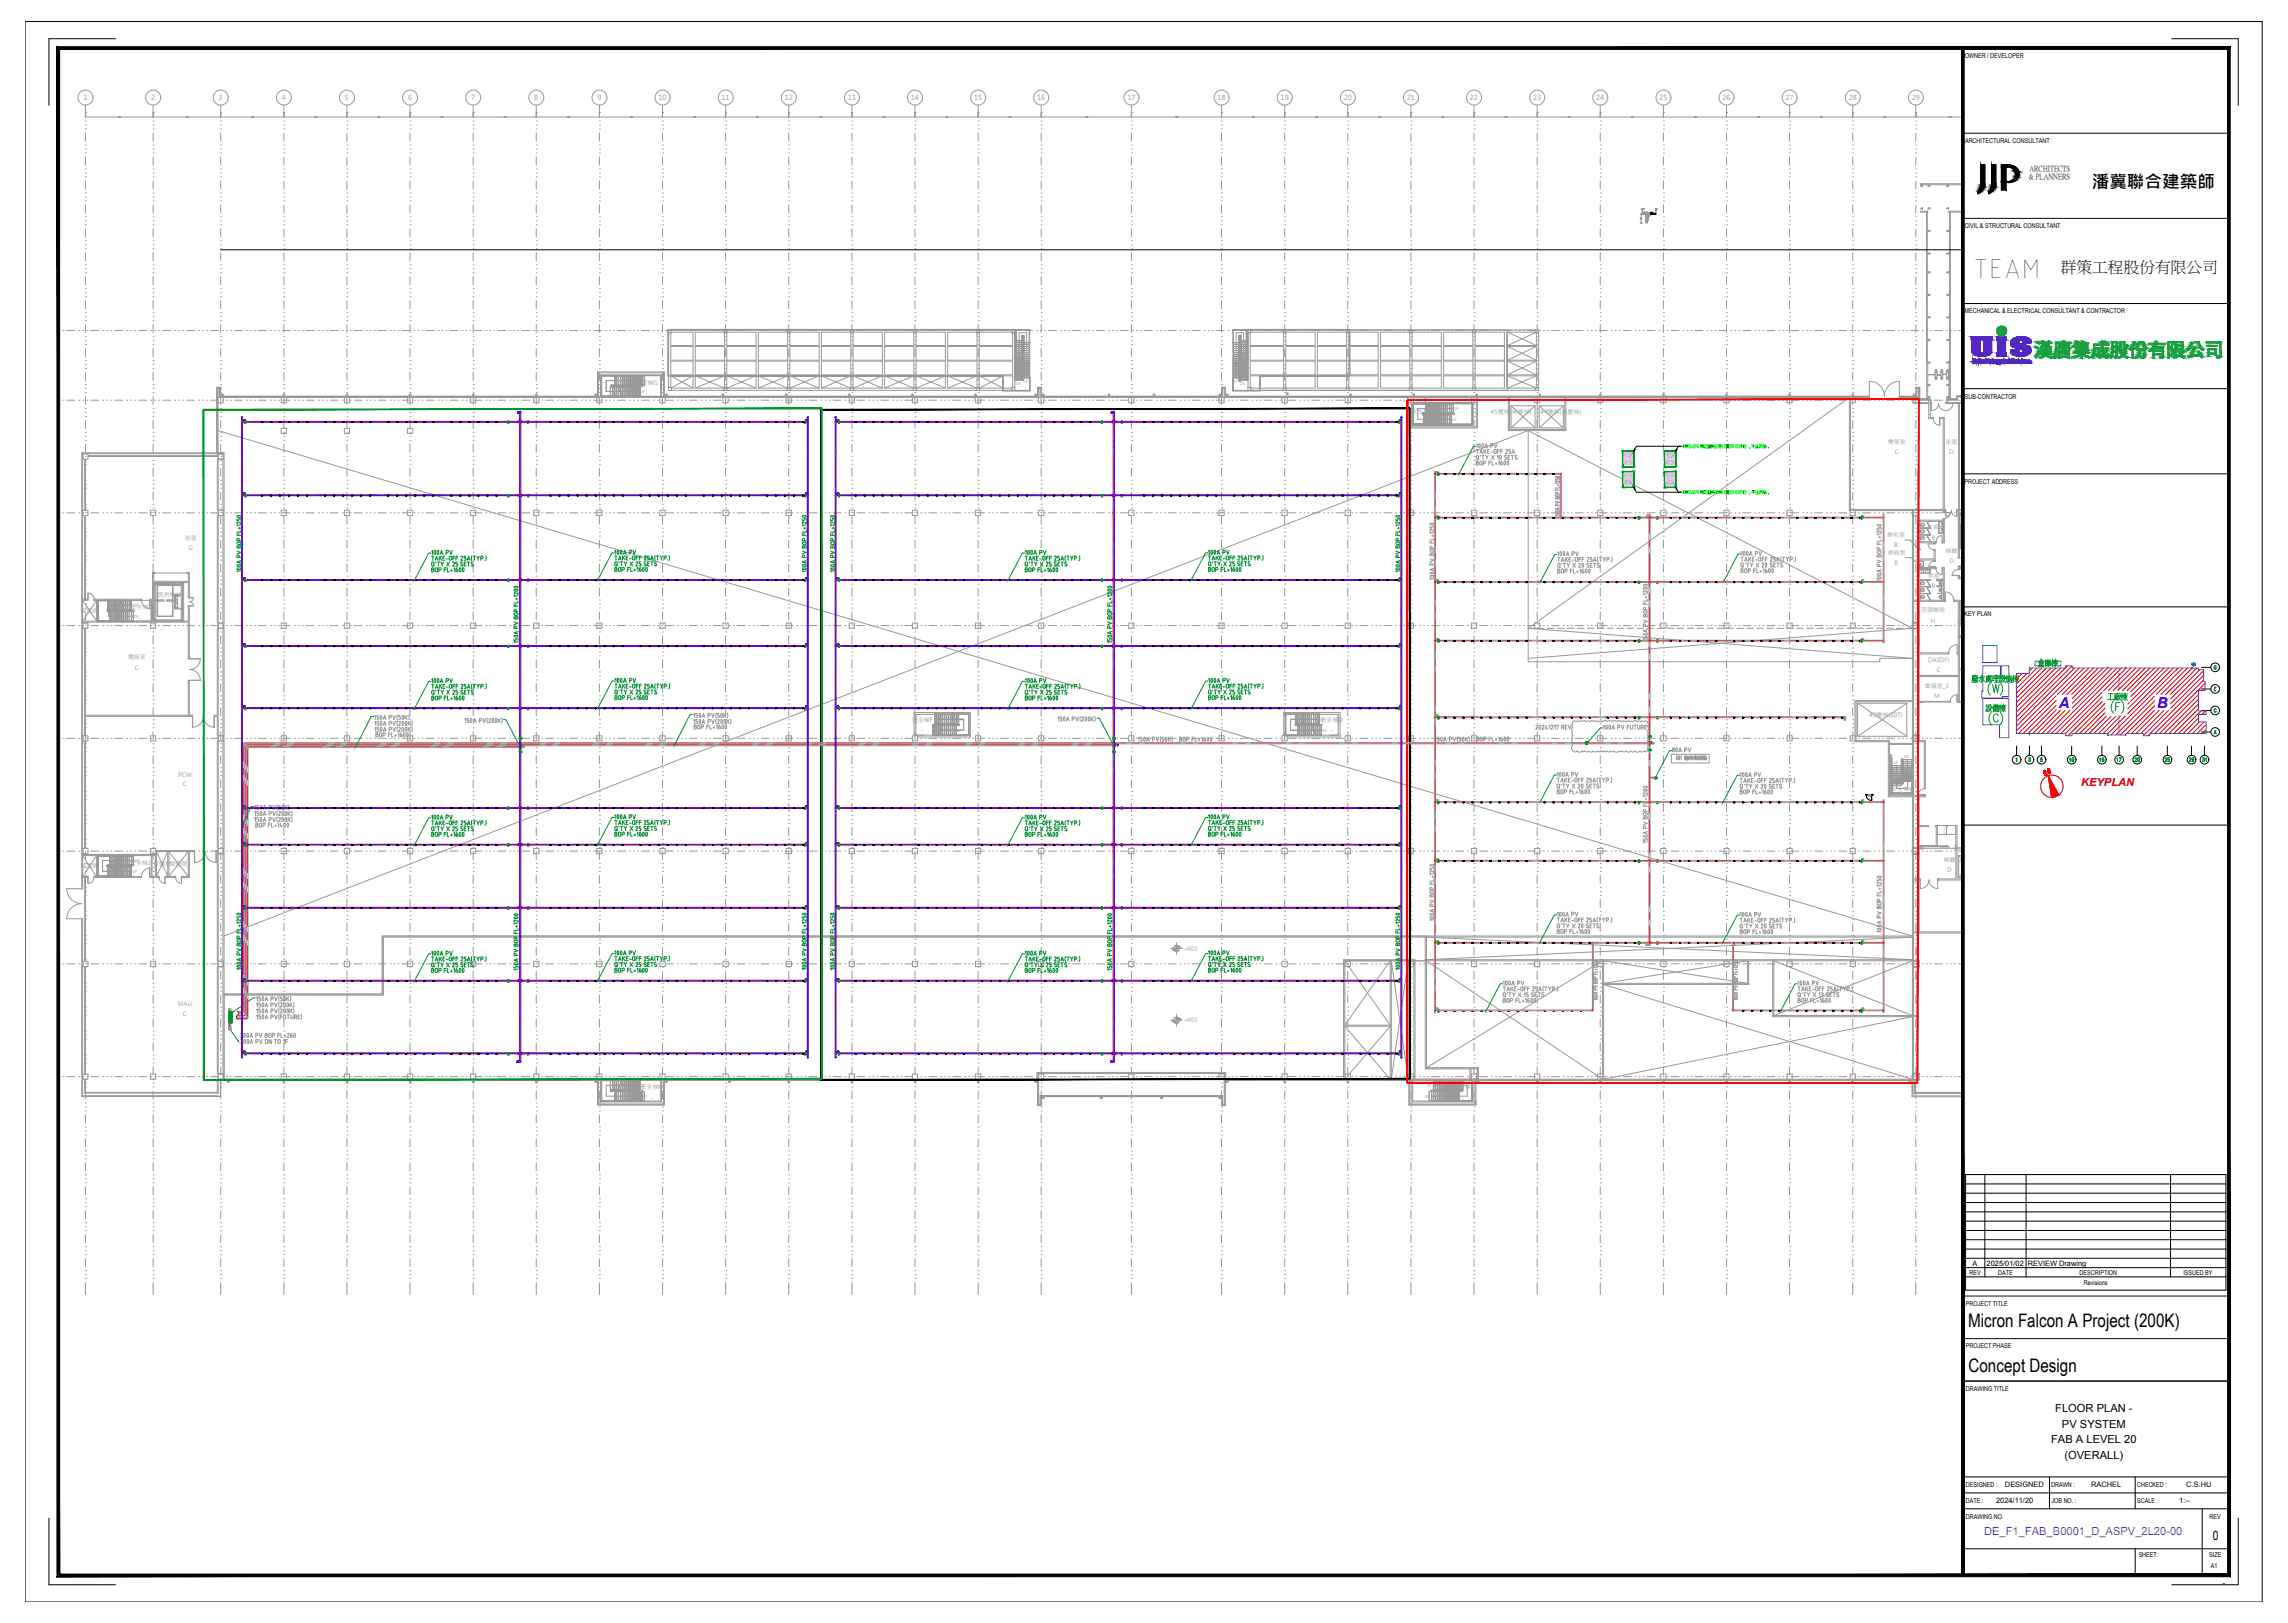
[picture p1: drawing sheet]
<svg xmlns="http://www.w3.org/2000/svg" width="860mm" height="610mm" viewBox="0 0 860 610" stroke-linecap="round" stroke-linejoin="round" font-family="sans-serif">
<defs><g id="words">
<text font-size="13.2" fill="#f00" x="762" y="252.6">倉庫棟</text>
<text font-size="11.9" fill="#009525" x="741.9" y="269.5">設備棟</text>
<text font-size="10.7" x="741.6" y="104.5">TEAM</text>
<text font-size="10.1" fill="#f00" x="789.5" y="265.3">工廠棟</text>
<g font-size="7">
<text x="739.8" y="498.6">Micron Falcon A Project (200K)</text>
<text x="740" y="515.6">Concept Design</text>
</g>
<text font-size="6.6" x="786.3" y="70.6">潘冀聯合建築師</text>
<text font-size="5.9" x="774.7" y="102.4">群策工程股份有限公司</text>
<g font-size="5.6" fill="#00f">
<text x="774" y="266">A</text>
<text x="810.9" y="266">B</text>
</g>
<text font-size="4.9" x="831.8" y="578.8">0</text>
<g font-size="4.4">
<text x="780.3" y="287.5" transform="rotate(-90 780.3 287.5)">10</text>
<text x="791.6" y="287.5" transform="rotate(-90 791.6 287.5)">15</text>
<text x="794.5" y="287.5">17</text>
<text x="801.2" y="287.5">20</text>
<text x="812.4" y="287.5">25</text>
<text x="821.6" y="287.5">29</text>
<text x="826.6" y="287.5">31</text>
</g>
<text font-size="4.2" fill="#f00" x="782.3" y="295.4">KEYPLAN</text>
<g font-size="4.2">
<text x="772.6" y="530.5">FLOOR PLAN -</text>
<text x="775.1" y="536.5">PV SYSTEM</text>
<text x="771" y="542.5">FAB A LEVEL 20</text>
<text x="776" y="548.5">(OVERALL)</text>
</g>
<text font-size="4.2" fill="#007fff" x="745.9" y="576.8">DE_F1_FAB_B0001_D_ASPV_2L20-00</text>
<text font-size="3.5" x="835.6" y="596">-</text>
<text font-size="3.1" fill="#989898" x="90" y="381.7">SR</text>
<text font-size="3.1" fill="#009525" x="85" y="387.3">SR</text>
<g font-size="2.9">
<text x="762.9" y="64.4">ARCHITECTS</text>
<text x="762.7" y="67.3">&amp; PLANNERS</text>
</g>
<g font-size="2.8">
<text x="741.4" y="475.8">A</text>
<text x="746.8" y="475.8">2025/01/02</text>
<text x="762.2" y="475.6">REVIEW Drawing</text>
<text x="753.7" y="558.9">DESIGNED</text>
<text x="786" y="558.9">RACHEL</text>
<text x="821.8" y="558.9">C.S.HU</text>
<text x="750.3" y="564.7">2024/11/20</text>
<text x="819.2" y="564.8">1:--</text>
</g>
<g font-size="2.6" fill="#989898">
<text x="31.4" y="37.7">1</text>
<text x="56.8" y="37.7">2</text>
<text x="82.2" y="37.7">3</text>
<text x="105.9" y="37.7">4</text>
<text x="129.7" y="37.7">5</text>
<text x="153.4" y="37.7">6</text>
<text x="177.1" y="37.7">7</text>
<text x="200.8" y="37.7">8</text>
<text x="224.6" y="37.7">9</text>
<text x="247.6" y="37.7">10</text>
<text x="271.3" y="37.7">11</text>
<text x="295" y="37.7">12</text>
<text x="318.7" y="37.7">13</text>
<text x="342.4" y="37.7">14</text>
<text x="366.2" y="37.7">15</text>
<text x="389.9" y="37.7">16</text>
<text x="423.8" y="37.7">17</text>
<text x="457.7" y="37.7">18</text>
<text x="481.4" y="37.7">19</text>
<text x="505.1" y="37.7">20</text>
<text x="528.9" y="37.7">21</text>
<text x="552.6" y="37.7">22</text>
<text x="576.3" y="37.7">23</text>
<text x="600" y="37.7">24</text>
<text x="623.8" y="37.7">25</text>
<text x="647.5" y="37.7">26</text>
<text x="671.2" y="37.7">27</text>
<text x="694.9" y="37.7">28</text>
<text x="718.7" y="37.7">29</text>
<text x="90.7" y="382.8">SR</text>
<text x="91.4" y="383.8">SR</text>
</g>
<g font-size="2.5">
<text x="738.5" y="21.9">OWNER / DEVELOPER</text>
<text x="738.7" y="53.6">ARCHITECTURAL CONSULTANT</text>
<text x="738.5" y="85.6">CIVIL &amp; STRUCTURAL CONSULTANT</text>
<text x="738.5" y="117.8">MECHANICAL &amp; ELECTRICAL CONSULTANT &amp; CONTRACTOR</text>
<text x="738.6" y="149.9">SUB-CONTRACTOR</text>
<text x="738.5" y="182">PROJECT ADDRESS</text>
<text x="738.5" y="231.6">KEY PLAN</text>
<text x="740.3" y="479.1">REV</text>
<text x="751.1" y="479.1">DATE</text>
<text x="781.8" y="479.1">DESCRIPTION</text>
<text x="820.7" y="479.1">ISSUED BY</text>
<text x="783.3" y="483">Revisions</text>
<text x="739" y="490.7">PROJECT TITLE</text>
<text x="739" y="506.7">PROJECT PHASE</text>
<text x="739" y="522.6">DRAWING TITLE</text>
<text x="739" y="559">DESIGNED :</text>
<text x="771" y="559">DRAWN :</text>
<text x="803.3" y="559">CHECKED :</text>
<text x="739" y="564.9">DATE :</text>
<text x="771.2" y="564.9">JOB NO. :</text>
<text x="803.3" y="564.9">SCALE :</text>
<text x="739" y="570.7">DRAWING NO.</text>
<text x="830.6" y="570.7">REV</text>
<text x="803.9" y="585.2">SHEET:</text>
<text x="830.5" y="585.2">SIZE</text>
<text x="831.1" y="589.1">A1</text>
</g>
<g font-size="2.2" fill="#989898">
<text x="239" y="144.6">安全梯G</text>
<text x="242.6" y="148.4">-</text>
<text x="530.6" y="155.1">安全梯C</text>
<text x="560.4" y="155.6">#5電梯(無塵梯)</text>
<text x="579.1" y="155.6">#4電梯(無塵梯)</text>
<text x="534.2" y="158.9">-</text>
<text x="567.5" y="159.4">-</text>
<text x="709.7" y="166.9">電氣室</text>
<text x="731.3" y="166.9">走道</text>
<text x="712.3" y="170.8">C</text>
<text x="732.7" y="170.8">D</text>
<text x="69.5" y="202.8">走道</text>
<text x="709.4" y="201.9">集乳室</text>
<text x="724.6" y="199">女廁</text>
<text x="726.2" y="202.8">B</text>
<text x="70.9" y="206.6">G</text>
<text x="709.5" y="208.5">掃具間</text>
<text x="712.1" y="205.7">B</text>
<text x="731.4" y="207.8">梯廳</text>
<text x="712.2" y="212.3">B</text>
<text x="732.8" y="211.6">D</text>
<text x="724.6" y="217.3">男廁</text>
<text x="726.2" y="221.1">B</text>
<text x="737.1" y="216.2">管道間</text>
<text x="59.3" y="224.5">既有電梯</text>
<text x="30.3" y="230.3">管道間</text>
<text x="49.1" y="229.1">安全梯I</text>
<text x="52.3" y="232.9">-</text>
<text x="63.4" y="228.3">-</text>
<text x="722.2" y="230.2">空調機房</text>
<text x="725.8" y="234">H</text>
<text x="737.2" y="237.5">管道間</text>
<text x="737.1" y="245">會議室_1</text>
<text x="48.1" y="247.8">電氣室</text>
<text x="50.7" y="251.7">C</text>
<text x="724.6" y="248.8">OA(IDF)</text>
<text x="728.1" y="252.5">C</text>
<text x="737" y="256.5">會議室_2</text>
<text x="723.6" y="258.7">會議室_3</text>
<text x="727" y="262.5">M</text>
<text x="702.7" y="269.4">#3電梯(10T)</text>
<text x="342.8" y="271.3">安全梯F</text>
<text x="346.2" y="275.2">-</text>
<text x="496.4" y="271.3">安全梯D</text>
<text x="500.2" y="275.2">-</text>
<text x="708.5" y="273.2">-</text>
<text x="67" y="291.8">PCW</text>
<text x="68.8" y="295.5">C</text>
<text x="710.9" y="297.1">安全梯K</text>
<text x="30.3" y="326.2">管道間</text>
<text x="49" y="325">安全梯J</text>
<text x="52.3" y="328.8">-</text>
<text x="57.6" y="325.5">管道間管道間</text>
<text x="730.6" y="324.1">梯廳</text>
<text x="732" y="327.9">D</text>
<text x="736.5" y="324.3">#2電梯</text>
<text x="445.2" y="357.3">+490.0</text>
<text x="66.9" y="378.2">MAU</text>
<text x="68.8" y="381.9">C</text>
<text x="445.2" y="384.2">+490.0</text>
<text x="240.9" y="409.4">安全梯H</text>
<text x="244.6" y="413.2">-</text>
<text x="546.2" y="409.4">安全梯E</text>
<text x="549.6" y="413.2">-</text>
</g>
<g font-size="1.5" fill="#989898">
<text x="241.3" y="143.4">DN</text>
<text x="384.8" y="143.8">UP</text>
<text x="463.5" y="143.8">UP</text>
<text x="240.7" y="147.8">UP</text>
<text x="381.9" y="144.6">DN</text>
<text x="466.2" y="144.6">DN</text>
<text x="546.5" y="154.1">DN</text>
<text x="546" y="158.2">UP</text>
<text x="737.4" y="208.2">UP</text>
<text x="50.3" y="228.1">UP</text>
<text x="50.4" y="232.1">DN</text>
<text x="359.6" y="275.1">UP</text>
<text x="360.4" y="270.9">DN</text>
<text x="496.3" y="271">UP</text>
<text x="496.9" y="275">DN</text>
<text x="711.9" y="287">UP</text>
<text x="715.8" y="284.8">DN</text>
<text x="49.9" y="328.2">UP</text>
<text x="50.4" y="324.1">DN</text>
<text x="240.8" y="408.4">UP</text>
<text x="241.3" y="412.7">DN</text>
<text x="535.5" y="412.7">DN</text>
<text x="536.5" y="408.4">UP</text>
</g>
<g font-size=".7" fill="#989898">
<text x="731.2" y="313.9" transform="rotate(-90 731.2 313.9)">SLOPE 1:12</text>
<text x="731.2" y="314.6">UP</text>
</g>
</g></defs>
<g fill="none" stroke="#989898" stroke-width=".38">
<path d="M32.1 39.5v4.5h12.6M57.6 39.5v4.5h-12.5M83 39.5v4.5M106.7 39.5v4.5h-11.6M130.4 39.5v4.5M154.1 39.5v4.5h-11.6M177.9 39.5v4.5M201.6 39.5v4.5h-11.7M225.3 39.5v4.5M249 39.5v4.5h-11.6M272.8 39.5v4.5h11.6M296.5 39.5v4.5"/>
<path d="M320.2 39.5v4.5h11.7M343.9 39.5v4.5M367.7 39.5v4.5h11.6M391.4 39.5v4.5M425.3 39.5v4.5h16.7M459.2 39.5v4.5h-16.7M482.9 39.5v4.5h11.7M506.6 39.5v4.5h-11.6M530.4 39.5v4.5h11.6M554.1 39.5v4.5h-11.7M577.8 39.5v4.5h11.7M601.5 39.5v4.5"/>
<path d="M625.3 39.5v4.5h11.6M649 39.5v4.5M672.7 39.5v4.5l-11.6-.1M696.5 39.5v4.5M720.2 39.5v4.5h-11.7M32.1 45.5h.1M32.1 47h.1M32.1 48.5h.1M32.1 54.5h.1M32.1 56h.1M32.1 57.5h.1M32.1 42.3h.1"/>
<path d="M32.1 50v3M32.1 59v3M44.6 43.9h.1M44.7 43.9v.1M44.7 43.9h.1M44.7 44h.1M44.8 43.9v.1M44.8 43.9h.1M44.8 44h.1M44.9 43.9v.1M44.9 43.9h.1M44.9 44h.1"/>
<path d="M45 43.9v.1M45 43.9h.1M45 44h.1M45.1 43.9v.1M57.6 45.5h.1M57.6 47h.1M57.6 48.5h.1M57.6 54.5h.1M57.6 56h.1M57.6 57.5h.1M57.6 42.3h.1M57.6 50v3"/>
<path d="M57.6 59v3M57.6 44h12.5M70 43.9h.1M70.1 43.9h.1M70.1 43.9v.1M70.2 43.9h.1M70.2 44h.1M70.2 43.9v.1M70.3 43.9h.1M70.3 44h.1M70.3 43.9v.1M70.4 43.9v.1"/>
<path d="M70.5 44h.1M70.5 44h24.1M83 45.5h.1M83 47h.1M83 48.5h.1M83 54.5h.1M83 56h.1M83 57.5h.1M83 42.3h.1M83 50v3M83 59v3M94.6 43.9h.1"/>
<path d="M94.6 44h.1M94.7 44h.1M94.7 43.9l.1 .1M94.8 44v.1M94.8 43.9h.1M94.8 44h.1M94.8 43.9v.1M94.9 43.9v.1M94.9 43.9h.1M94.9 44h.1M95 43.9v.1M95 43.9h.1"/>
<path d="M95 44h.1M95.1 43.9v.1M106.7 45.5h.1M106.7 47h.1M106.7 48.5h.1M106.7 54.5h.1M106.7 56h.1M106.7 57.5h.1M106.7 42.3h.1M106.7 50v3M106.7 59v3M106.8 44h11.5"/>
<path d="M118.3 44h.1M118.4 43.9h.1M118.4 44h.1M118.5 43.9v.2M118.6 43.9h.1M118.6 44h.1M118.6 43.9v.1M118.7 43.9v.1M118.8 44h.1M118.8 44h23.3M130.4 45.5h.1M130.4 47h.1"/>
<path d="M130.4 48.5h.1M130.4 54.5h.1M130.4 56h.1M130.4 57.5h.1M130.4 42.3h.1M130.4 50v3M130.4 59v3M142.1 43.9h.1M142.1 44h.1M142.2 43.9v.1M142.2 44v.1M142.3 43.9h.1"/>
<path d="M142.3 44h.1M142.3 43.9v.1M142.4 43.9h.1M142.4 44h.1M142.4 43.9v.1M142.5 43.9v.1M154.1 45.5h.1M154.1 47h.1M154.1 48.5h.1M154.1 54.5h.1M154.1 56h.1M154.1 57.5h.1"/>
<path d="M154.1 42.3h.1M154.1 50v3M154.1 59v3M154.2 44h11.6M165.8 44h.1M165.8 43.9h.1M165.9 43.9v.2M166 43.9h.1M166 44h.1M166 43.9v.1M166.1 43.9v.1M166.2 43.9h.1"/>
<path d="M166.2 44h.1M166.2 44h23.3M177.9 45.5h.1M177.9 47h.1M177.9 48.5h.1M177.9 54.5h.1M177.9 56h.1M177.9 57.5h.1M177.9 42.3h.1M177.9 50v3M177.9 59v3M189.6 43.9h.1"/>
<path d="M189.6 44h.1M189.6 43.9v.2M189.7 43.9h.1M189.7 44h.1M189.7 43.9v.1M189.8 43.9h.1M189.8 44h.1M189.8 43.9v.1M189.9 43.9h.1M189.9 44h.1M189.9 43.9v.1M201.6 45.5h.1"/>
<path d="M201.6 47h.1M201.6 48.5h.1M201.6 54.5h.1M201.6 56h.1M201.6 57.5h.1M201.6 42.3h.1M201.6 50v3M201.6 59v3M201.7 44h11.5M213.3 44h.1M213.3 43.9h.1M213.4 43.9v.2"/>
<path d="M213.5 43.9h.1M213.5 44h.1M213.5 43.9v.1M213.6 43.9v.1M213.6 43.9h.1M213.6 44h.1M213.7 43.9l23.3 .1M225.3 45.5h.1M225.3 47h.1M225.3 48.5h.1M225.3 54.5h.1M225.3 56h.1"/>
<path d="M225.3 57.5h.1M225.3 42.3h.1M225.3 50v3M225.3 59v3M237 43.9h.1M237 44h.1M237.1 43.9v.2M237.2 43.9h.1M237.2 44h.1M237.2 43.9v.1M237.3 43.9h.1M237.3 44h.1"/>
<path d="M237.3 43.9v.1M237.4 43.9v.1M249 45.5h.1M249 47h.1M249 48.5h.1M249 54.5h.1M249 56h.1M249 57.5h.1M249 42.3h.1M249 50v3M249 59v3M249.1 44h11.6"/>
<path d="M260.7 43.9h.1M260.7 44h.1M260.8 44h.1M260.8 43.9v.1M260.8 44v.1M260.9 43.9v.1M260.9 43.9h.1M260.9 44h.1M261 43.9v.1M261.1 43.9h.1M261.1 44h.1M261.1 43.9l11.6 .1"/>
<path d="M272.8 45.5h.1M272.8 47h.1M272.8 48.5h.1M272.8 54.5h.1M272.8 56h.1M272.8 57.5h.1M272.8 42.3h.1M272.8 50v3M272.8 59v3M284.5 43.9h.1M284.5 44h.1M284.6 43.9v.2"/>
<path d="M284.6 43.9h.1M284.6 44h.1M284.6 43.9v.1M284.7 43.9h.1M284.7 44h.1M284.7 43.9v.1M284.8 43.9h.1M284.8 44h.1M284.8 43.9v.1M284.8 44h11.6M296.5 45.5h.1M296.5 47h.1"/>
<path d="M296.5 48.5h.1M296.5 54.5h.1M296.5 56h.1M296.5 57.5h.1M296.5 42.3h.1M296.5 50v3M296.5 59v3M296.6 44h11.5M308.2 43.9h.1M308.2 44h.1M308.3 43.9v.1M308.3 44v.1"/>
<path d="M308.4 43.9v.1M308.4 43.9h.1M308.4 44h.1M308.5 43.9v.1M308.6 43.9h.1M308.6 44h.1M308.6 43.9l11.6 .1M320.2 45.5h.1M320.2 47h.1M320.2 48.5h.1M320.2 54.5h.1M320.2 56h.1"/>
<path d="M320.2 57.5h.1M320.2 42.3h.1M320.2 50v3M320.2 59v3M331.9 43.9h.1M331.9 44h.1M332 43.9v.2M332.1 43.9h.1M332.1 44h.1M332.1 43.9v.1M332.2 43.9h.1M332.2 44h.1"/>
<path d="M332.2 43.9v.1M332.3 43.9h.1M332.3 44h.1M332.3 43.9v.1M332.3 44h23.3M343.9 45.5h.1M343.9 47h.1M343.9 48.5h.1M343.9 54.5h.1M343.9 56h.1M343.9 57.5h.1M343.9 42.3h.1"/>
<path d="M343.9 50v3M343.9 59v3M355.6 43.9h.1M355.6 44h.1M355.7 44h.1M355.7 43.9l.1 .1M355.8 44v.1M355.8 43.9v.1M355.8 43.9h.1M355.8 44h.1M355.9 43.9v.1M355.9 43.9h.1"/>
<path d="M355.9 44h.1M356 43.9v.1M356 43.9h.1M356 44h.1M356 43.9l11.6 .1M367.7 45.5h.1M367.7 47h.1M367.7 48.5h.1M367.7 54.5h.1M367.7 56h.1M367.7 57.5h.1M367.7 42.3h.1"/>
<path d="M367.7 50v3M367.7 59v3M379.3 44h.1M379.4 43.9h.1M379.4 44h.1M379.5 43.9v.2M379.5 43.9h.1M379.5 44h.1M379.6 43.9v.1M379.6 43.9h.1M379.6 44h.1M379.7 43.9h.1"/>
<path d="M379.7 44h.1M379.7 43.9v.1M379.8 44h28.3M391.4 45.5h.1M391.4 47h.1M391.4 48.5h.1M391.4 54.5h.1M391.4 56h.1M391.4 57.5h.1M391.4 42.3h.1M391.4 50v3M391.4 59v3"/>
<path d="M408.1 43.9l.1 .2M408.2 43.9h.1M408.2 43.9v.2M408.3 43.9h.1M408.3 44h.1M408.3 43.9v.1M408.4 43.9h.1M408.4 44h.1M408.4 43.9v.1M408.5 43.9v.1M408.5 43.9h.1M408.5 44h.1"/>
<path d="M408.6 43.9l16.6 .1M425.3 45.5h.1M425.3 47h.1M425.3 48.5h.1M425.3 54.5h.1M425.3 56h.1M425.3 57.5h.1M425.3 42.3h.1M425.3 50v3M425.3 59v3M442 43.9v.2M442.1 43.9h.1"/>
<path d="M442.1 43.9v.2M442.2 44h.1M442.2 43.9v.1M442.3 43.9h.1M442.3 44h.1M442.3 43.9v.1M442.4 43.9h.1M442.4 44h.1M442.4 43.9v.1M442.5 43.9h.1M442.5 44h.1M442.5 43.9v.1"/>
<path d="M459.2 45.5h.1M459.2 47h.1M459.2 48.5h.1M459.2 54.5h.1M459.2 56h.1M459.2 57.5h.1M459.2 42.3h.1M459.2 50v3M459.2 59v3M459.3 44h11.5M470.9 44h.1M470.9 43.9h.1"/>
<path d="M470.9 43.9l.1 .2M471.1 43.9h.1M471.1 44h.1M471.1 43.9v.1M471.2 43.9h.1M471.2 44h.1M471.2 43.9v.1M471.3 43.9l11.5 .1M482.9 45.5h.1M482.9 47h.1M482.9 48.5h.1M482.9 54.5h.1"/>
<path d="M482.9 56h.1M482.9 57.5h.1M482.9 42.3h.1M482.9 50v3M482.9 59v3M494.6 43.9h.1M494.6 44h.1M494.7 44h.1M494.7 43.9v.1M494.7 44v.1M494.8 43.9h.1M494.8 44h.1"/>
<path d="M494.8 43.9v.1M494.9 43.9h.1M494.9 44h.1M494.9 43.9v.1M495 43.9v.1M506.6 45.5h.1M506.6 47h.1M506.6 48.5h.1M506.6 54.5h.1M506.6 56h.1M506.6 57.5h.1M506.6 42.3h.1"/>
<path d="M506.6 50v3M506.6 59v3M506.7 44h11.6M518.3 43.9h.1M518.3 44h.1M518.4 44h.1M518.4 43.9v.1M518.4 44v.1M518.5 43.9v.1M518.5 43.9h.1M518.5 44h.1M518.6 43.9v.1"/>
<path d="M518.6 43.9h.1M518.6 44h.1M518.7 43.9l11.6 .1M530.4 45.5h.1M530.4 47h.1M530.4 48.5h.1M530.4 54.5h.1M530.4 56h.1M530.4 57.5h.1M530.4 42.3h.1M530.4 50v3M530.4 59v3"/>
<path d="M542.1 43.9h.1M542.1 44h.1M542.1 43.9v.2M542.2 43.9h.1M542.2 44h.1M542.2 43.9v.1M542.3 43.9h.1M542.3 44h.1M542.3 43.9v.1M542.4 43.9h.1M542.4 44h.1M542.4 43.9v.1"/>
<path d="M554.1 45.5h.1M554.1 47h.1M554.1 48.5h.1M554.1 54.5h.1M554.1 56h.1M554.1 57.5h.1M554.1 42.3h.1M554.1 50v3M554.1 59v3M554.2 44h11.5M565.8 43.9h.1M565.8 44h.1"/>
<path d="M565.9 43.9v.1M565.9 44v.1M566 43.9v.1M566 43.9h.1M566 44h.1M566.1 43.9h.1M566.1 44h.1M566.1 43.9v.1M566.2 43.9l11.6 .1M577.8 45.5h.1M577.8 47h.1M577.8 48.5h.1"/>
<path d="M577.8 54.5h.1M577.8 56h.1M577.8 57.5h.1M577.8 42.3h.1M577.8 50v3M577.8 59v3M589.5 43.9h.1M589.5 44h.1M589.6 43.9v.2M589.7 43.9h.1M589.7 44h.1M589.7 43.9v.1"/>
<path d="M589.8 43.9h.1M589.8 44h.1M589.8 43.9v.1M589.9 43.9h.1M589.9 44h.1M589.9 43.9v.1M589.9 44h23.3M601.5 45.5h.1M601.5 47h.1M601.5 48.5h.1M601.5 54.5h.1M601.5 56h.1"/>
<path d="M601.5 57.5h.1M601.5 42.3h.1M601.5 50v3M601.5 59v3M613.2 43.9h.1M613.2 44h.1M613.3 44h.1M613.3 43.9l.1 .1M613.4 44v.1M613.4 43.9h.1M613.4 44h.1M613.4 43.9v.1"/>
<path d="M613.5 43.9v.1M613.5 43.9h.1M613.5 44h.1M613.6 43.9v.1M613.6 43.9h.1M613.6 44h.1M613.6 43.9l11.6 .1M625.3 45.5h.1M625.3 47h.1M625.3 48.5h.1M625.3 54.5h.1M625.3 56h.1"/>
<path d="M625.3 57.5h.1M625.3 42.3h.1M625.3 50v3M625.3 59v3M637 43.9h.1M637 44h.1M637.1 43.9v.2M637.1 43.9h.1M637.1 44h.1M637.2 43.9v.1M637.2 43.9h.1M637.2 44h.1"/>
<path d="M637.3 43.9h.1M637.3 44h.1M637.3 43.9v.1M637.4 44h23.2M649 45.5h.1M649 47h.1M649 48.5h.1M649 54.5h.1M649 56h.1M649 57.5h.1M649 42.3h.1M649 50v3"/>
<path d="M649 59v3M660.7 43.9h.1M660.7 44h.1M660.8 43.9v.1M660.8 44v.1M660.9 43.9h.1M660.9 44h.1M660.9 43.9v.1M661 43.9v.1M661 43.9h.1M661 44h.1M672.7 45.5h.1"/>
<path d="M672.7 47h.1M672.7 48.5h.1M672.7 54.5h.1M672.7 56h.1M672.7 57.5h.1M672.7 42.3h.1M672.7 50v3M672.7 59v3M672.8 44h11.5M684.4 43.9h.1M684.4 44h.1M684.5 43.9v.2"/>
<path d="M684.6 43.9h.1M684.6 44h.1M684.6 43.9v.1M684.7 43.9h.1M684.7 44h.1M684.7 43.9v.1M684.8 43.9h.1M684.8 44h.1M684.8 43.9v.1M684.8 44h23.3M696.5 45.5h.1M696.5 47h.1"/>
<path d="M696.5 48.5h.1M696.5 54.5h.1M696.5 56h.1M696.5 57.5h.1M696.5 42.3h.1M696.5 50v3M696.5 59v3M708.1 43.9h.1M708.1 44h.1M708.2 44h.1M708.2 43.9l.1 .1M708.2 44v.1"/>
<path d="M708.3 43.9h.1M708.3 44h.1M708.3 43.9v.1M708.4 43.9v.1M708.4 43.9h.1M708.4 44h.1M708.5 43.9h.1M708.5 44h.1M708.5 43.9v.1M720.2 45.5h.1M720.2 47h.1M720.2 48.5h.1"/>
<path d="M720.2 54.5h.1M720.2 56h.1M720.2 57.5h.1M720.2 42.3h.1M720.2 50v3M720.2 59v3M720.2 44h12.4M732.7 43.9h.1M732.7 44h.1M732.7 43.9v.1M732.8 43.9l-.1 .1M732.8 43.9h.1"/>
<path d="M732.8 44h.1M732.8 43.9v.1M732.9 43.9h.1M732.9 44h.1M732.9 43.9v.1M733 43.9h.1M733 44h.1M733 43.9v.1M733.1 43.9h.1M733.1 44h.1M733.1 43.9v.1M733.1 44h4.2"/>
<path d="M32.1 63.5h.1M32.1 65h.1M32.1 66.5h.1M32.1 72.5h.1M32.1 74h.1M32.1 75.5h.1M32.1 68v3M32.1 77v3M57.6 63.5h.1M57.6 65h.1M57.6 66.5h.1M57.6 72.5h.1"/>
<path d="M57.6 74h.1M57.6 75.5h.1M57.6 68v3M57.6 77v3M83 63.5h.1M83 65h.1M83 66.5h.1M83 72.5h.1M83 74h.1M83 75.5h.1M83 68v3M83 77v3"/>
<path d="M106.7 63.5h.1M106.7 65h.1M106.7 66.5h.1M106.7 72.5h.1M106.7 74h.1M106.7 75.5h.1M106.7 68v3M106.7 77v3M130.4 63.5h.1M130.4 65h.1M130.4 66.5h.1M130.4 72.5h.1"/>
<path d="M130.4 74h.1M130.4 75.5h.1M130.4 68v3M130.4 77v3M154.1 63.5h.1M154.1 65h.1M154.1 66.5h.1M154.1 72.5h.1M154.1 74h.1M154.1 75.5h.1M154.1 68v3M154.1 77v3"/>
<path d="M177.9 63.5h.1M177.9 65h.1M177.9 66.5h.1M177.9 72.5h.1M177.9 74h.1M177.9 75.5h.1M177.9 68v3M177.9 77v3M201.6 63.5h.1M201.6 65h.1M201.6 66.5h.1M201.6 72.5h.1"/>
<path d="M201.6 74h.1M201.6 75.5h.1M201.6 68v3M201.6 77v3M225.3 63.5h.1M225.3 65h.1M225.3 66.5h.1M225.3 72.5h.1M225.3 74h.1M225.3 75.5h.1M225.3 68v3M225.3 77v3"/>
<path d="M249 63.5h.1M249 65h.1M249 66.5h.1M249 72.5h.1M249 74h.1M249 75.5h.1M249 68v3M249 77v3M272.8 63.5h.1M272.8 65h.1M272.8 66.5h.1M272.8 72.5h.1"/>
<path d="M272.8 74h.1M272.8 75.5h.1M272.8 68v3M272.8 77v3M296.5 63.5h.1M296.5 65h.1M296.5 66.5h.1M296.5 72.5h.1M296.5 74h.1M296.5 75.5h.1M296.5 68v3M296.5 77v3"/>
<path d="M320.2 63.5h.1M320.2 65h.1M320.2 66.5h.1M320.2 72.5h.1M320.2 74h.1M320.2 75.5h.1M320.2 68v3M320.2 77v3M343.9 63.5h.1M343.9 65h.1M343.9 66.5h.1M343.9 72.5h.1"/>
<path d="M343.9 74h.1M343.9 75.5h.1M343.9 68v3M343.9 77v3M367.7 63.5h.1M367.7 65h.1M367.7 66.5h.1M367.7 72.5h.1M367.7 74h.1M367.7 75.5h.1M367.7 68v3M367.7 77v3"/>
<path d="M391.4 63.5h.1M391.4 65h.1M391.4 66.5h.1M391.4 72.5h.1M391.4 74h.1M391.4 75.5h.1M391.4 68v3M391.4 77v3M425.3 63.5h.1M425.3 65h.1M425.3 66.5h.1M425.3 72.5h.1"/>
<path d="M425.3 74h.1M425.3 75.5h.1M425.3 68v3M425.3 77v3M459.2 63.5h.1M459.2 65h.1M459.2 66.5h.1M459.2 72.5h.1M459.2 74h.1M459.2 75.5h.1M459.2 68v3M459.2 77v3"/>
<path d="M482.9 63.5h.1M482.9 65h.1M482.9 66.5h.1M482.9 72.5h.1M482.9 74h.1M482.9 75.5h.1M482.9 68v3M482.9 77v3M506.6 63.5h.1M506.6 65h.1M506.6 66.5h.1M506.6 72.5h.1"/>
<path d="M506.6 74h.1M506.6 75.5h.1M506.6 68v3M506.6 77v3M530.4 63.5h.1M530.4 65h.1M530.4 66.5h.1M530.4 72.5h.1M530.4 74h.1M530.4 75.5h.1M530.4 68v3M530.4 77v3"/>
<path d="M554.1 63.5h.1M554.1 65h.1M554.1 66.5h.1M554.1 72.5h.1M554.1 74h.1M554.1 75.5h.1M554.1 68v3M554.1 77v3M577.8 63.5h.1M577.8 65h.1M577.8 66.5h.1M577.8 72.5h.1"/>
<path d="M577.8 74h.1M577.8 75.5h.1M577.8 68v3M577.8 77v3M601.5 63.5h.1M601.5 65h.1M601.5 66.5h.1M601.5 72.5h.1M601.5 74h.1M601.5 75.5h.1M601.5 68v3M601.5 77v3"/>
<path d="M617 78.5l.8 .1zM617 78.5h.1M617 78.6h.3v.3l-.1-.3M617 78.4h.1M617 78.4v.1M617.1 78.4h.1M617.2 78.6h.1M617.2 78.8h.1M617.2 78.7h.1M617.2 78.6h.3M617.2 78.6v.1M617.3 78.6l.1 2z"/>
<path d="M617.5 78.6h.1M617.5 78.8h.1M617.5 78.7h.1M617.5 78.4l.3 .1zM617.5 78.6v.3v-.3M617.6 78.4h.1M617.6 78.6h.2M617.7 78.4h.1M617.7 78.5h.1M617.8 80l.3-.2 .1 .6-.4-.1zM617.9 79.9l-.1 .2M618.1 79.8h.1"/>
<path d="M618.1 79.7h.1M618.1 79.8l-.2 .1M618.1 79.7v.1M618.2 79.9l.2 .2M618.8 80l.3-.2 .1 .6-.4-.1zM619 79.8h.1M619 79.7h.1M619.1 79.8l-.3 .3M619.1 79.8l.1 .1M619.1 79.7h.1M619.1 79.7v.1M619.2 79.9l.2 .2"/>
<path d="M619.9 80l-.1 .5v-.3M620 79.9h.1M620 79.8l-.1 .2zM620.1 79.9h.1M620 79.8v.2M620 80h.2M620.1 80h.1M620.2 80l.1 .2M620.8 79.9h.2M620.8 79.9l-.2 .6h.5v-.3M620.8 79.8h.1M620.8 80h.1"/>
<path d="M620.8 79.8v.1M620.9 79.8h.1M620.9 79.8l.2 .4M621 79.9h.1M621 80h.1M622.4 78.5h.1M622.4 78.4h.1M622.4 78.7l.1 1.9zM622.4 78.5v.2M622.4 78.7l.1 .1M622.5 78.8h.1M622.5 78.7h.1"/>
<path d="M622.4 78.7v.3l.1-.3M622.5 78.9h.1M622.4 78.5l.1 .1M622.5 78.4h.1M622.6 78.5h.1M622.5 78.5v.1M622.5 78.6l-.1 .1M622.5 78.5v.3M625.3 63.5h.1M625.3 65h.1M625.3 66.5h.1M625.3 72.5h.1"/>
<path d="M625.3 74h.1M625.3 75.5h.1M625.3 68v3M625.3 77v3M649 63.5h.1M649 65h.1M649 66.5h.1M649 72.5h.1M649 74h.1M649 75.5h.1M649 68v3M649 77v3"/>
<path d="M672.7 63.5h.1M672.7 65h.1M672.7 66.5h.1M672.7 72.5h.1M672.7 74h.1M672.7 75.5h.1M672.7 68v3M672.7 77v3M696.5 63.5h.1M696.5 65h.1M696.5 66.5h.1M696.5 72.5h.1"/>
<path d="M696.5 74h.1M696.5 75.5h.1M696.5 68v3M696.5 77v3M720.2 63.5h.1M720.2 65h.1M720.2 66.5h.1M720.2 72.5h.1M720.2 74h.1M720.2 75.5h.1M720.2 68v3M720.2 77v3"/>
<path d="M721.9 79.4h2.7v.3h-2.7zM722.2 69.6v.3h.5v-.3v.6v-.3h-.5v.3zM722.2 78v.3h.5v-.3v.6v-.3h-.5v.3zM724.3 79.7v.1M724.3 79.7l.1 2.8zM724.4 79.8h.1M724.6 79.7v.1M724.8 69.6l.1 .3h.5v-.3v.6v-.3h-.5l-.1 .3zM724.8 78l.1 .3h.5v-.3v.6v-.3h-.5l-.1 .3zM731.9 78v.3h.5l.1-.3v.6l-.1-.3h-.5v.3zM731.9 69.6v.3h.5l.1-.3v.6l-.1-.3h-.5v.3zM732.7 79.7v.1"/>
<path d="M732.9 79.7l.1 2.8zM732.9 79.8h.1M733 79.7v70h-.4v-13.4h.4M737.3 79.4h-4.7v.3h4.7M737.3 69h-15.4v.4h15.4M32.1 81.5h.1M32.1 83h.1M32.1 84.5h.1M32.1 90.5h.1M32.1 92h.1M32.1 93.5h.1M32.1 99.5h.1"/>
<path d="M32.1 86v3M32.1 95v3M57.6 81.5h.1M57.6 83h.1M57.6 84.5h.1M57.6 90.5h.1M57.6 92h.1M57.6 93.5h.1M57.6 99.5h.1M57.6 86v3M57.6 95v3M83 81.5h.1"/>
<path d="M83 83h.1M83 84.5h.1M83 90.5h.1M83 92h.1M83 93.5h.1M83 99.5h.1M83 86v3M83 95v3M106.7 81.5h.1M106.7 83h.1M106.7 84.5h.1M106.7 90.5h.1"/>
<path d="M106.7 92h.1M106.7 93.5h.1M106.7 99.5h.1M106.7 86v3M106.7 95v3M130.4 81.5h.1M130.4 83h.1M130.4 84.5h.1M130.4 90.5h.1M130.4 92h.1M130.4 93.5h.1M130.4 99.5h.1"/>
<path d="M130.4 86v3M130.4 95v3M154.1 81.5h.1M154.1 83h.1M154.1 84.5h.1M154.1 90.5h.1M154.1 92h.1M154.1 93.5h.1M154.1 99.5h.1M154.1 86v3M154.1 95v3M177.9 81.5h.1"/>
<path d="M177.9 83h.1M177.9 84.5h.1M177.9 90.5h.1M177.9 92h.1M177.9 93.5h.1M177.9 99.5h.1M177.9 86v3M177.9 95v3M201.6 81.5h.1M201.6 83h.1M201.6 84.5h.1M201.6 90.5h.1"/>
<path d="M201.6 92h.1M201.6 93.5h.1M201.6 99.5h.1M201.6 86v3M201.6 95v3M225.3 81.5h.1M225.3 83h.1M225.3 84.5h.1M225.3 90.5h.1M225.3 92h.1M225.3 93.5h.1M225.3 99.5h.1"/>
<path d="M225.3 86v3M225.3 95v3M249 81.5h.1M249 83h.1M249 84.5h.1M249 90.5h.1M249 92h.1M249 93.5h.1M249 99.5h.1M249 86v3M249 95v3M272.8 81.5h.1"/>
<path d="M272.8 83h.1M272.8 84.5h.1M272.8 90.5h.1M272.8 92h.1M272.8 93.5h.1M272.8 99.5h.1M272.8 86v3M272.8 95v3M296.5 81.5h.1M296.5 83h.1M296.5 84.5h.1M296.5 90.5h.1"/>
<path d="M296.5 92h.1M296.5 93.5h.1M296.5 99.5h.1M296.5 86v3M296.5 95v3M320.2 81.5h.1M320.2 83h.1M320.2 84.5h.1M320.2 90.5h.1M320.2 92h.1M320.2 93.5h.1M320.2 99.5h.1"/>
<path d="M320.2 86v3M320.2 95v3M343.9 81.5h.1M343.9 83h.1M343.9 84.5h.1M343.9 90.5h.1M343.9 92h.1M343.9 93.5h.1M343.9 99.5h.1M343.9 86v3M343.9 95v3M367.7 81.5h.1"/>
<path d="M367.7 83h.1M367.7 84.5h.1M367.7 90.5h.1M367.7 92h.1M367.7 93.5h.1M367.7 99.5h.1M367.7 86v3M367.7 95v3M391.4 81.5h.1M391.4 83h.1M391.4 84.5h.1M391.4 90.5h.1"/>
<path d="M391.4 92h.1M391.4 93.5h.1M391.4 99.5h.1M391.4 86v3M391.4 95v3M425.3 81.5h.1M425.3 83h.1M425.3 84.5h.1M425.3 90.5h.1M425.3 92h.1M425.3 93.5h.1M425.3 99.5h.1"/>
<path d="M425.3 86v3M425.3 95v3M459.2 81.5h.1M459.2 83h.1M459.2 84.5h.1M459.2 90.5h.1M459.2 92h.1M459.2 93.5h.1M459.2 99.5h.1M459.2 86v3M459.2 95v3M482.9 81.5h.1"/>
<path d="M482.9 83h.1M482.9 84.5h.1M482.9 90.5h.1M482.9 92h.1M482.9 93.5h.1M482.9 99.5h.1M482.9 86v3M482.9 95v3M506.6 81.5h.1M506.6 83h.1M506.6 84.5h.1M506.6 90.5h.1"/>
<path d="M506.6 92h.1M506.6 93.5h.1M506.6 99.5h.1M506.6 86v3M506.6 95v3M530.4 81.5h.1M530.4 83h.1M530.4 84.5h.1M530.4 90.5h.1M530.4 92h.1M530.4 93.5h.1M530.4 99.5h.1"/>
<path d="M530.4 86v3M530.4 95v3M554.1 81.5h.1M554.1 83h.1M554.1 84.5h.1M554.1 90.5h.1M554.1 92h.1M554.1 93.5h.1M554.1 99.5h.1M554.1 86v3M554.1 95v3M577.8 81.5h.1"/>
<path d="M577.8 83h.1M577.8 84.5h.1M577.8 90.5h.1M577.8 92h.1M577.8 93.5h.1M577.8 99.5h.1M577.8 86v3M577.8 95v3M601.5 81.5h.1M601.5 83h.1M601.5 84.5h.1M601.5 90.5h.1"/>
<path d="M601.5 92h.1M601.5 93.5h.1M601.5 99.5h.1M601.5 86v3M601.5 95v3M616.6 82.1h.2M616.6 81.9h.2M616.6 81.8h.2M616.6 82.1h.1M616.6 81.9h.1M616.8 80.5h.6M616.8 83.8h.6"/>
<path d="M616.8 82.4l-.1 .1M616.8 82.2l-.1 .1M616.8 82.1h.1M616.8 81.9h.1M616.9 80.3v3.7M617.4 80.5l5 .1zM617.4 80.2l.1 .3M617.4 80.2h.1M617.5 80.4h.1M617.5 80.2h.1M617.5 80.2v.2M617.8 80.2v.3v-.3"/>
<path d="M617.8 80.5h.6M618.4 80.2v.3v-.3M618.6 82.4l.1-.2v.2M618.6 82.4h.1M618.7 82.3h.1M618.7 82.2h.1M618.6 81.6l.1-.2v.2M618.6 81.5h.1M618.6 81.4h.1M618.6 82l.1-.2v.2M618.6 81.9h.1M618.6 81.8h.1"/>
<path d="M618.6 83.7l.1-.2v.2M618.6 83.6h.1M618.6 83.6l.2-.2 .1 .3 .1-.3v.3M618.6 83.5h.1M618.6 82.8l.1-.2v.2M618.7 82.7h.1M618.6 82.7h.1M618.6 82.6h.1M618.6 83.2h.1M618.7 83.1h.1M618.7 80.9l-.1 .2M618.7 81l-.2 .1"/>
<path d="M618.7 81.1h.1M618.7 80.2v.3v-.3M618.7 80.5h.7M618.8 80.9l-.1 .2M618.8 82.2l.1 .1M618.8 82.7l.1 .1M618.8 83v.1M618.8 83.1h.1M618.9 81.4h.1M618.8 81.7l.1 .3M618.8 81.7v.1M618.9 81.1h.1"/>
<path d="M618.9 83.2l-.3-.2v.3M618.9 81.4v.2M618.9 80.9v.2M618.9 82.2v.1M618.9 81.6h.1M618.9 81.8h.1M618.9 82h.1M618.9 83.6h.1M618.9 83.4v.2M618.9 82.6v.1M618.9 81v.1M618.9 82.3v.1"/>
<path d="M618.9 82.7v.1M618.9 83h.1M618.9 81.3v.2M618.9 81.7v.2M618.9 82.7h.1M618.9 83.6v.1M618.9 82.8h.1M618.9 81.1v-.2l.1 .2M618.9 83.1v.2M619 82.2h.1M619 82.4h.1M619 81.4h.1"/>
<path d="M619 81.6h.1M619 81.8h.1M619 82h.1M619 82.6h.1M619 82.8h.1M619 83.3v-.3v.3M619 83.2h.1M619 82.2v.2M619 81.3l.1 .2M619 81.7v.2M619 82.6v.2M619 82.4l.1-.2v.2"/>
<path d="M619.1 81.6v-.3l.1 .3M619.1 82.6v.2zM619.1 80.9l.1 .2M619.1 81.7l.1 .3zM619.2 83.4l-.1 .3M619.2 83v.3l.1-.3M619.2 83.6h-.3M619.2 83.4v.2M619.2 83.1v.2M619.2 82.7v.1M619.2 81h.1M619.2 80.9v.2"/>
<path d="M619.2 82.2v.2M619.2 81.5h.1M619.2 81.9h.1M619.2 82.8h.1M619.2 82.6h.1M619.2 81.3v.3M619.2 81.7v.3M619.2 82.3l-.2 .1M619.3 81.3v.1M619.3 81.7v.2M619.3 82.6h-.1M619.3 83.4l-.1 .3"/>
<path d="M619.3 82.8l.1-.2v.2M619.3 80.9v.2M619.3 82.6v.2M619.3 83.4l.1 .3M619.3 82.6h.1M619.3 83.4v.1M619.4 82.2l-.1 .1M619.4 81.6h.1M619.4 81.3h.1M619.4 82h.1M619.4 81.7h.1M619.4 80.2v.3v-.3"/>
<path d="M619.4 82.7v.1M619.4 81.5v.1M619.4 81.9v.1M619.4 82.8h-.1M619.4 83h.1M619.4 81.3v.1M619.4 81.7v.1M619.4 81.3v.3l.1-.3M619.4 81.7v.3l.1-.3M619.4 83.1v.2M619.6 81.5v.1M619.6 81.4v.1"/>
<path d="M619.6 81.9v.1M619.6 81.4v.2M619.6 81l-.2-.1v.2M619.6 81.3v.1M619.7 81.1h.1M619.7 80.9h.1M619.7 81v.1M619.8 80.9v.2M619.8 80.5h.5M619.9 80.9v.1M619.9 80.9l-.1 .2M619.9 80l.2 .4z"/>
<path d="M620 81.1h.1M620 81v.1M620 80.9h.1M620 81h.1M620 80.9v.2M620.2 80.9v.2M620.3 80.2v.3v-.3M620.7 80.5h.1M620.7 80.4v.1M620.7 80.4l.1 .1M620.7 80l.3 .4zM621.1 80.4v.1"/>
<path d="M621.1 80.5h.1M621.5 80.5h.2M621.5 80.5l.1-.3 .1 .3M621.6 80.5h.1M621.6 80.3h.1M621.6 80.3l.1 .1M621.6 80.3l-.1 .1M621.6 80.3v.2M621.7 80.5h.1M622 80.2v.3M622 80.2h.1M622 80.4h.1"/>
<path d="M622.3 80.4h.1M622.3 80.2h.1M622.4 80.2l-.2 .3zM622.4 80.2h.1M625.3 81.5h.1M625.3 83h.1M625.3 84.5h.1M625.3 90.5h.1M625.3 92h.1M625.3 93.5h.1M625.3 99.5h.1M625.3 86v3"/>
<path d="M625.3 95v3M649 81.5h.1M649 83h.1M649 84.5h.1M649 90.5h.1M649 92h.1M649 93.5h.1M649 99.5h.1M649 86v3M649 95v3M672.7 81.5h.1M672.7 83h.1"/>
<path d="M672.7 84.5h.1M672.7 90.5h.1M672.7 92h.1M672.7 93.5h.1M672.7 99.5h.1M672.7 86v3M672.7 95v3M696.5 81.5h.1M696.5 83h.1M696.5 84.5h.1M696.5 90.5h.1M696.5 92h.1"/>
<path d="M696.5 93.5h.1M696.5 99.5h.1M696.5 86v3M696.5 95v3M720.2 81.5h.1M720.2 83h.1M720.2 84.5h.1M720.2 90.5h.1M720.2 92h.1M720.2 93.5h.1M720.2 99.5h.1M720.2 86v3"/>
<path d="M720.2 95v3M724.3 82.6l.1 4.2zM724.3 86.9l.1 4.1zM724.3 98.8l.1 3.5zM724.3 95.3l.1 3.5zM724.3 91.1l.1 4.2zM724.3 82.5l.2 .1zM724.3 86.8l.2 .1zM724.3 91l.2 .1zM724.3 95.2l.2 .1zM724.3 98.8l.2 .1zM724.8 86.6l.1 .2h.5v-.2v.5v-.2h-.5l-.1 .2z"/>
<path d="M724.8 95l.1 .3h.5v-.3v.6v-.3h-.5l-.1 .3zM731.9 86.6v.2h.5l.1-.2v.5l-.1-.2h-.5v.2zM731.9 95v.3h.5l.1-.3v.6l-.1-.3h-.5v.3zM732.9 98.8l.1 3.5zM732.9 95.3l.1 3.5zM732.9 91.1l.1 4.2zM732.9 86.9l.1 4.1zM732.9 82.6l.1 4.2zM733 82.5h-.2l.2 .1M733 86.8h-.2l.2 .1M733 91h-.2l.2 .1M733 95.2h-.2l.2 .1"/>
<path d="M733 98.8h-.2l.2 .1M32.1 101h.1M32.1 102.5h.1M32.1 108.5h.1M32.1 110h.1M32.1 111.5h.1M32.1 117.5h.1M32.1 119h.1M32.1 104v3M32.1 113v3M57.6 101h.1M57.6 102.5h.1"/>
<path d="M57.6 108.5h.1M57.6 110h.1M57.6 111.5h.1M57.6 117.5h.1M57.6 119h.1M57.6 104v3M57.6 113v3M83 101h.1M83 102.5h.1M83 108.5h.1M83 110h.1M83 111.5h.1"/>
<path d="M83 117.5h.1M83 119h.1M83 104v3M83 113v3M106.7 101h.1M106.7 102.5h.1M106.7 108.5h.1M106.7 110h.1M106.7 111.5h.1M106.7 117.5h.1M106.7 119h.1M106.7 104v3"/>
<path d="M106.7 113v3M130.4 101h.1M130.4 102.5h.1M130.4 108.5h.1M130.4 110h.1M130.4 111.5h.1M130.4 117.5h.1M130.4 119h.1M130.4 104v3M130.4 113v3M154.1 101h.1M154.1 102.5h.1"/>
<path d="M154.1 108.5h.1M154.1 110h.1M154.1 111.5h.1M154.1 117.5h.1M154.1 119h.1M154.1 104v3M154.1 113v3M177.9 101h.1M177.9 102.5h.1M177.9 108.5h.1M177.9 110h.1M177.9 111.5h.1"/>
<path d="M177.9 117.5h.1M177.9 119h.1M177.9 104v3M177.9 113v3M201.6 101h.1M201.6 102.5h.1M201.6 108.5h.1M201.6 110h.1M201.6 111.5h.1M201.6 117.5h.1M201.6 119h.1M201.6 104v3"/>
<path d="M201.6 113v3M225.3 101h.1M225.3 102.5h.1M225.3 108.5h.1M225.3 110h.1M225.3 111.5h.1M225.3 117.5h.1M225.3 119h.1M225.3 104v3M225.3 113v3M249 101h.1M249 102.5h.1"/>
<path d="M249 108.5h.1M249 110h.1M249 111.5h.1M249 117.5h.1M249 119h.1M249 104v3M249 113v3M272.8 101h.1M272.8 102.5h.1M272.8 108.5h.1M272.8 110h.1M272.8 111.5h.1"/>
<path d="M272.8 117.5h.1M272.8 119h.1M272.8 104v3M272.8 113v3M296.5 101h.1M296.5 102.5h.1M296.5 108.5h.1M296.5 110h.1M296.5 111.5h.1M296.5 117.5h.1M296.5 119h.1M296.5 104v3"/>
<path d="M296.5 113v3M320.2 101h.1M320.2 102.5h.1M320.2 108.5h.1M320.2 110h.1M320.2 111.5h.1M320.2 117.5h.1M320.2 119h.1M320.2 104v3M320.2 113v3M343.9 101h.1M343.9 102.5h.1"/>
<path d="M343.9 108.5h.1M343.9 110h.1M343.9 111.5h.1M343.9 117.5h.1M343.9 119h.1M343.9 104v3M343.9 113v3M367.7 101h.1M367.7 102.5h.1M367.7 108.5h.1M367.7 110h.1M367.7 111.5h.1"/>
<path d="M367.7 117.5h.1M367.7 119h.1M367.7 104v3M367.7 113v3M391.4 101h.1M391.4 102.5h.1M391.4 108.5h.1M391.4 110h.1M391.4 111.5h.1M391.4 117.5h.1M391.4 119h.1M391.4 104v3"/>
<path d="M391.4 113v3M425.3 101h.1M425.3 102.5h.1M425.3 108.5h.1M425.3 110h.1M425.3 111.5h.1M425.3 117.5h.1M425.3 119h.1M425.3 104v3M425.3 113v3M459.2 101h.1M459.2 102.5h.1"/>
<path d="M459.2 108.5h.1M459.2 110h.1M459.2 111.5h.1M459.2 117.5h.1M459.2 119h.1M459.2 104v3M459.2 113v3M482.9 101h.1M482.9 102.5h.1M482.9 108.5h.1M482.9 110h.1M482.9 111.5h.1"/>
<path d="M482.9 117.5h.1M482.9 119h.1M482.9 104v3M482.9 113v3M506.6 101h.1M506.6 102.5h.1M506.6 108.5h.1M506.6 110h.1M506.6 111.5h.1M506.6 117.5h.1M506.6 119h.1M506.6 104v3"/>
<path d="M506.6 113v3M530.4 101h.1M530.4 102.5h.1M530.4 108.5h.1M530.4 110h.1M530.4 111.5h.1M530.4 117.5h.1M530.4 119h.1M530.4 104v3M530.4 113v3M554.1 101h.1M554.1 102.5h.1"/>
<path d="M554.1 108.5h.1M554.1 110h.1M554.1 111.5h.1M554.1 117.5h.1M554.1 119h.1M554.1 104v3M554.1 113v3M577.8 101h.1M577.8 102.5h.1M577.8 108.5h.1M577.8 110h.1M577.8 111.5h.1"/>
<path d="M577.8 117.5h.1M577.8 119h.1M577.8 104v3M577.8 113v3M601.5 101h.1M601.5 102.5h.1M601.5 108.5h.1M601.5 110h.1M601.5 111.5h.1M601.5 117.5h.1M601.5 119h.1M601.5 104v3"/>
<path d="M601.5 113v3M625.3 101h.1M625.3 102.5h.1M625.3 108.5h.1M625.3 110h.1M625.3 111.5h.1M625.3 117.5h.1M625.3 119h.1M625.3 104v3M625.3 113v3M649 101h.1M649 102.5h.1"/>
<path d="M649 108.5h.1M649 110h.1M649 111.5h.1M649 117.5h.1M649 119h.1M649 104v3M649 113v3M672.7 101h.1M672.7 102.5h.1M672.7 108.5h.1M672.7 110h.1M672.7 111.5h.1"/>
<path d="M672.7 117.5h.1M672.7 119h.1M672.7 104v3M672.7 113v3M696.5 101h.1M696.5 102.5h.1M696.5 108.5h.1M696.5 110h.1M696.5 111.5h.1M696.5 117.5h.1M696.5 119h.1M696.5 104v3"/>
<path d="M696.5 113v3M720.2 101h.1M720.2 102.5h.1M720.2 108.5h.1M720.2 110h.1M720.2 111.5h.1M720.2 117.5h.1M720.2 119h.1M720.2 104v3M720.2 113v3M724.3 119.3l.1 4.2zM724.3 115.1l.1 4.2z"/>
<path d="M724.3 110.9l.1 4.1zM724.3 106.6l.1 4.2zM724.3 102.4l.1 4.2zM724.3 102.3l.2 .1zM724.3 106.5l.2 .1zM724.3 110.8l.2 .1zM724.3 115l.2 .1zM724.3 119.3l.2 .1zM724.8 102.1l.1 .2h.5v-.2v.5v-.2h-.5l-.1 .2zM724.8 110.6l.1 .2h.5v-.2v.5v-.2h-.5l-.1 .2zM724.8 119l.1 .3h.5v-.3v.6v-.3h-.5l-.1 .3zM731.9 102.1v.2h.5l.1-.2v.5l-.1-.2h-.5v.2z"/>
<path d="M731.9 110.6v.2h.5l.1-.2v.5l-.1-.2h-.5v.2zM731.9 119v.3h.5l.1-.3v.6l-.1-.3h-.5v.3zM732.9 119.3l.1 4.2zM732.9 115.1l.1 4.2zM732.9 110.9l.1 4.1zM732.9 106.6l.1 4.2zM732.9 102.4l.1 4.2zM733 102.3h-.2l.2 .1M733 106.5h-.2l.2 .1M733 110.8h-.2l.2 .1M733 115h-.2l.2 .1M733 119.3h-.2l.2 .1"/>
<path d="M22.2 124.2h.1M23.7 124.2h.1M25.1 124.2h3M29.7 124.2h.1M31.1 124.2h.1M32.1 120.5h.1M32.1 126.5h.1M32.1 128h.1M32.1 129.5h.1M32.1 135.5h.1M32.1 137h.1M32.1 138.5h.1"/>
<path d="M32.1 122v3M32.1 131v3M32.1 140v3M32.7 124.2h.1M34.1 124.2h3.1M38.6 124.2h.1M40.2 124.2h.1M41.6 124.2h.1M43.2 124.2h2.9M47.7 124.2h.1M49.1 124.2h.1M50.7 124.2h.1"/>
<path d="M52.1 124.2h3M56.7 124.2h.1M57.6 120.5h.1M57.6 126.5h.1M57.6 128h.1M57.6 129.5h.1M57.6 135.5h.1M57.6 137h.1M57.6 138.5h.1M57.6 122v3M57.6 131v3M57.6 140v3"/>
<path d="M58.2 124.2h.1M59.6 124.2h.1M61.2 124.2h3M65.6 124.2h.1M67.2 124.2h.1M68.7 124.2h.1M70.1 124.2h3M74.7 124.2h.1M76.1 124.2h.1M77.7 124.2h.1M79.1 124.2h3.1M83 120.5h.1"/>
<path d="M83 126.5h.1M83 128h.1M83 129.5h.1M83 135.5h.1M83 137h.1M83 138.5h.1M83 122v3M83 131v3M83 140v3M83.6 124.2h.1M85.2 124.2h.1M86.6 124.2h.1"/>
<path d="M88.2 124.2h2.9M92.7 124.2h.1M94.1 124.2h.1M95.7 124.2h.1M97.1 124.2h3M101.7 124.2h.1M103.2 124.2h.1M104.6 124.2h.1M106.2 124.2h3M106.7 120.5h.1M106.7 126.5h.1M106.7 128h.1"/>
<path d="M106.7 129.5h.1M106.7 135.5h.1M106.7 137h.1M106.7 138.5h.1M106.7 122v3M106.7 131v3M106.7 140v3M110.6 124.2h.1M112.2 124.2h.1M113.7 124.2h.1M115.1 124.2h3M119.7 124.2h.1"/>
<path d="M121.1 124.2h.1M122.7 124.2h.1M124.1 124.2h3.1M128.6 124.2h.1M130.2 124.2h.1M130.4 120.5h.1M130.4 126.5h.1M130.4 128h.1M130.4 129.5h.1M130.4 135.5h.1M130.4 137h.1M130.4 138.5h.1"/>
<path d="M130.4 122v3M130.4 131v3M130.4 140v3M131.6 124.2h.1M133.2 124.2h3M137.7 124.2h.1M139.1 124.2h.1M140.7 124.2h.1M142.1 124.2h3M146.7 124.2h.1M148.2 124.2h.1M149.6 124.2h.1"/>
<path d="M151.2 124.2h3M154.1 120.5h.1M154.1 126.5h.1M154.1 128h.1M154.1 129.5h.1M154.1 135.5h.1M154.1 137h.1M154.1 138.5h.1M154.1 122v3M154.1 131v3M154.1 140v3M155.6 124.2h.1"/>
<path d="M157.2 124.2h.1M158.7 124.2h.1M160.1 124.2h3M164.7 124.2h.1M166.1 124.2h.1M167.7 124.2h.1M169.1 124.2h3.1M173.6 124.2h.1M175.2 124.2h.1M176.6 124.2h.1M177.9 120.5h.1M177.9 126.5h.1"/>
<path d="M177.9 128h.1M177.9 129.5h.1M177.9 135.5h.1M177.9 137h.1M177.9 138.5h.1M177.9 122v3M177.9 131v3M177.9 140v3M178.2 124.2h3M182.7 124.2h.1M184.1 124.2h.1M185.7 124.2h.1"/>
<path d="M187.1 124.2h3M191.7 124.2h.1M193.2 124.2h.1M194.6 124.2h.1M196.2 124.2h3M200.6 124.2h.1M201.6 120.5h.1M201.6 126.5h.1M201.6 128h.1M201.6 129.5h.1M201.6 135.5h.1M201.6 137h.1"/>
<path d="M201.6 138.5h.1M201.6 122v3M201.6 131v3M201.6 140v3M202.2 124.2h.1M203.7 124.2h.1M205.1 124.2h3M209.7 124.2h.1M211.1 124.2h.1M212.7 124.2h.1M214.2 124.2h3M218.6 124.2h.1"/>
<path d="M220.2 124.2h.1M221.6 124.2h.1M223.2 124.2h3M225.3 120.5h.1M225.3 126.5h.1M225.3 128h.1M225.3 129.5h.1M225.3 135.5h.1M225.3 137h.1M225.3 138.5h.1M225.3 122v3M225.3 131v3"/>
<path d="M225.3 140v3M227.7 124.2h.1M229.1 124.2h.1M230.7 124.2h.1M232.1 124.2h3M236.7 124.2h.1M238.2 124.2h.1M239.6 124.2h.1M241.2 124.2h3M245.6 124.2h.1M247.2 124.2h.1M248.7 124.2h.1"/>
<path d="M249 120.5h.1M249 126.5h.1M249 128h.1M249 129.5h.1M249 135.5h.1M249 137h.1M249 138.5h.1M249 122v3M249 131v3M249 140v3M250.1 124.2h3M251.1 123.9l.1 17.4z"/>
<path d="M251.2 123.8l130.4 .1zM251.2 136.2l-.1 .1M251.2 126.1h-.1M251.2 138.8h-.1M251.2 128.6h-.1M251.2 131.1l-.1 .1M251.2 133.7h-.1M251.3 124h1.1v1.1h-1.1zM251.3 124h130.2v19h.5v-.3h2.2v.3h.6v-1h2.2v4.7h-9.9v-5.4h-125.8zM251.3 125.1h.9v4.8h8.3v-5.1h-8.1v-.8h19.8v.8h-10.8v5.1h11v-4.8h.8v4.8h11v-5.1h-10.9v-.8h22.6v.8h-10.8v5.1h11v-4.8h.8v4.8h11v-5.1h-10.8v-.8h22.5v.8h-10.8v5.1h11v-4.8h.9v4.8h11v-5.1h-10.9v-.8h22.6v.8h-10.9v5.1h11v-4.8h.9v4.8h11v-5.1h-10.9v-.8h22.6v.8h-10.9v5.1h11.1v-4.8h.8v4.8h12.5v-4.8h.9v20.5h-.9v-4.3h-12.5M251.3 125.1v20.5h.9v-4.3M252.2 130.2h8.3v5.2h-8.3z"/>
<path d="M252.2 135.7h8.3v5.2h-8.3zM253.7 123.9h.1M253.7 123.8v.1M254.7 124.2h.1M256.1 124.2h.1M256.2 123.9h.1M256.3 123.8v.1M257.7 124.2h.1M258.8 123.9h.1M258.8 123.8v.1M259.2 124.2h3M261.3 123.9h.1"/>
<path d="M261.4 130.2h11v5.2h-11zM261.4 135.7h11v5.2h-11zM261.4 123.8v.1M263.6 124.2h.1M263.9 123.8v.1M265.2 124.2h.1M266.4 123.8l.1 .1M266.6 124.2h.1M268.2 124.2h3M269 123.8v.1M271.5 123.8l.1 .1M272.2 124h1.1v1.1h-1.1z"/>
<path d="M272.7 124.2h.1M272.8 120.5h.1M272.8 126.5h.1M272.8 128h.1M272.8 129.5h.1M272.8 135.5h.1M272.8 137h.1M272.8 138.5h.1M272.8 122v3M272.8 131v3M272.8 140v3M273.2 130.2h11v5.2h-11z"/>
<path d="M273.2 135.7h11v5.2h-11zM274.1 123.8v.1M274.1 124.2h.1M275.7 124.2h.1M276.6 123.8l-.1 .1M277.1 124.2h3M279.2 123.8l-.1 .1M281.7 124.2h.1M281.7 123.8l-.1 .1M283.2 124.2h.1M284.3 123.8l-.1 .1M284.6 124.2h.1"/>
<path d="M285.1 130.2h11v5.2h-11zM285.1 135.7h11v5.2h-11zM286.2 124.2h3M286.8 123.8v.1M289.3 123.8v.1M290.6 124.2h.1M291.9 123.8l-.1 .1M292.2 124.2h.1M293.7 124.2h.1M294.4 123.8v.1M295.2 124.2h2.9M295.9 124h1.2v1.1h-1.2z"/>
<path d="M296.5 120.5h.1M296.5 126.5h.1M296.5 128h.1M296.5 129.5h.1M296.5 135.5h.1M296.5 137h.1M296.5 138.5h.1M296.5 122v3M296.5 131v3M296.5 140v3M296.9 130.2h11v5.2h-11zM296.9 135.7h11v5.2h-11z"/>
<path d="M297 123.8l-.1 .1M299.5 123.8v.1M299.7 124.2h.1M301.1 124.2h.1M302 123.8v.1M302.7 124.2h.1M304.2 124.2h3M304.5 123.9h.1M304.6 123.8v.1M307.1 123.9h.1M307.1 123.8v.1M308.6 124.2h.1"/>
<path d="M308.8 130.2h11v5.2h-11zM308.8 135.7h11v5.2h-11zM309.6 123.9h.1M309.7 123.8v.1M310.2 124.2h.1M311.6 124.2h.1M312.2 123.9h.1M312.2 123.8v.1M313.2 124.2h3M314.7 123.8l.1 .1M317.3 123.8v.1M317.7 124.2h.1"/>
<path d="M319.1 124.2h.1M319.6 124h1.2v1.1h-1.2zM319.8 123.8l.1 .1M320.2 120.5h.1M320.2 126.5h.1M320.2 128h.1M320.2 129.5h.1M320.2 135.5h.1M320.2 137h.1M320.2 138.5h.1M320.2 122v3M320.2 131v3"/>
<path d="M320.2 140v3M320.7 124.2h.1M320.7 130.2h11v5.2h-11zM320.7 135.7h11v5.2h-11zM322.1 124.2h3M322.4 123.8v.1M324.9 123.8l.1 .1M326.7 124.2h.1M327.4 123.8l.1 .1M328.2 124.2h.1M329.6 124.2h.1M330 123.8l-.1 .1"/>
<path d="M331.2 124.2h3M332.5 130.2h11v5.2h-11zM332.5 135.7h11v5.2h-11zM332.6 123.8l-.1 .1M335.1 123.8l-.1 .1M335.6 124.2h.1M337.2 124.2h.1M337.6 123.8v.1M338.7 124.2h.1M340.2 123.8l-.1 .1M340.2 124.2h2.9M342.7 123.8v.1"/>
<path d="M343.4 124h1.1v1.1h-1.1zM343.9 120.5h.1M343.9 126.5h.1M343.9 128h.1M343.9 129.5h.1M343.9 135.5h.1M343.9 137h.1M343.9 138.5h.1M343.9 122v3M343.9 131v3M343.9 140v3M344.4 130.2h11v5.2h-11z"/>
<path d="M344.4 135.7h11v5.2h-11zM344.7 124.2h.1M345.3 123.8l-.1 .1M346.1 124.2h.1M347.7 124.2h.1M347.8 123.8v.1M349.2 124.2h3M350.3 123.8v.1M352.9 123.8l-.1 .1M353.6 124.2h.1M355.2 124.2h.1M355.4 123.9h.1"/>
<path d="M355.4 123.8v.1M356.2 130.2h11.1v5.2h-11.1zM356.2 135.7h11.1v5.2h-11.1zM356.6 124.2h.1M357.9 123.9h.1M358 123.8v.1M358.2 124.2h3M360.5 123.9h.1M360.5 123.8v.1M362.7 124.2h.1M363 123.8l.1 .1M364.1 124.2h.1"/>
<path d="M365.6 123.8v.1M365.7 124.2h.1M367.1 124h1.1v1.1h-1.1zM367.1 124.2h3M367.7 120.5h.1M367.7 126.5h.1M367.7 128h.1M367.7 129.5h.1M367.7 135.5h.1M367.7 137h.1M367.7 138.5h.1M367.7 122v3"/>
<path d="M367.7 131v3M367.7 140v3M368.1 130.2h12.5v5.2h-12.5zM368.1 135.7h12.5v5.2h-12.5zM368.1 123.8l.1 .1M368.2 124h12.2v.8h-12.2zM370.7 123.8v.1M371.7 124.2h.1M373.2 124.2h.1M373.2 123.8l.1 .1M374.7 124.2h.1M375.7 123.8l.1 .1"/>
<path d="M376.2 124.2h3M378.3 123.8l.1 .1M380.4 124h1.1v1.1h-1.1zM380.6 124.2h.1M380.9 123.8l-.1 .1M381.5 123.9l.2 18.9zM381.5 139.1h.1M381.5 136.6h.1M381.5 128.9h.2M381.5 131.5h.2M381.5 134h.2M381.6 126.4h-.1"/>
<path d="M381.6 128.9v.1M381.6 131.4v.1M381.6 134v.1M382 123.9h5M382 127.7h.1M382 129.5h2.2M382 132.6h.1M382 134.9h.1M382 137.3h.1M382 139.6h.1M382 126.7h.1M382 135.4h2.2"/>
<path d="M382 136.1h2.2M382 128h2.2M382 130.2h2.2M382 131h2.2M382 131.7h2.2M382 132.4h2.2M382 133.2h2.2M382 133.9h2.2M382 134.6h2.2M382 136.8h2.2M382 137.6h2.2M382 138.3h2.2"/>
<path d="M382 139.1h2.2M382 139.8h2.2M382 129.7h2.2M382 130.9h.1M382 139.8h.1M382.1 128.8h2.1M382.1 139.9l-.1 2.8M382.1 138.5l-.1 2.8h2.2M382.1 138.1l-.1 .1M382.2 124.2h.1M382.9 128.3l.2-.3 .3 .3M383.7 124.2h.1"/>
<path d="M384.1 127.7h.1M384.1 132.6h.1M384.1 134.9h.1M384.1 137.3h.1M384.1 139.6h.1M384.2 130.9h.1M384.2 139.8h.1M384.2 139.9l-.1 2.8M384.2 138.5l-.1 2.8M384.2 126.1l-.1 16.9v-17h.8v16M384.2 138.1l-.1 .1M384.5 123.9v.1"/>
<path d="M384.8 128.8h2.2M384.8 138.9h.1M384.8 136.6h.1M384.8 134.2h.1M384.8 131.8h.1M384.8 135.4h2.2M384.8 129.5h2.2M384.8 130.2h2.2M384.8 131h2.2M384.8 131.7h2.2M384.8 132.4h2.2M384.8 133.2h2.2"/>
<path d="M384.8 133.9h2.2M384.8 134.6h2.2M384.8 136.8h1.1M384.8 136.1l2.2 1.5h-2.2M384.8 138.3h2.2M384.8 139.1h2.2M384.8 139.8h2.2M384.8 135.7l2.2 1.5M385.2 124.2h2.9M385.3 136.1h1.7M385.9 131.9v-6.9h-2.8v17.7M385.9 133.4v3.1"/>
<path d="M385.9 136.8v5.2M385.9 136.8l.2 .3M385.9 136.8l-.2 .3M386.4 136.8h.6M386.9 138.9h.1M386.9 136.6h.1M386.9 134.2h.1M386.9 131.8h.1M386.9 126.4h.1M389.7 124.2h.1M391.1 124.2h.1M391.4 120.5h.1"/>
<path d="M391.4 126.5h.1M391.4 128h.1M391.4 129.5h.1M391.4 135.5h.1M391.4 137h.1M391.4 138.5h.1M391.4 122v3M391.4 131v3M391.4 140v3M392.7 124.2h.1M394.2 124.2h3M398.6 124.2h.1"/>
<path d="M400.2 124.2h.1M401.6 124.2h.1M403.2 124.2h3M407.7 124.2h.1M409.1 124.2h.1M410.7 124.2h.1M412.1 124.2h3M416.7 124.2h.1M418.2 124.2h.1M419.7 124.2h.1M421.2 124.2h3M425.3 120.5h.1"/>
<path d="M425.3 126.5h.1M425.3 128h.1M425.3 129.5h.1M425.3 135.5h.1M425.3 137h.1M425.3 138.5h.1M425.3 122v3M425.3 131v3M425.3 140v3M425.6 124.2h.1M427.2 124.2h.1M428.7 124.2h.1"/>
<path d="M430.2 124.2h2.9M434.7 124.2h.1M436.1 124.2h.1M437.7 124.2h.1M439.2 124.2h3M443.6 124.2h.1M445.2 124.2h.1M446.6 124.2h.1M448.2 124.2h3M452.7 124.2h.1M454.2 124.2h.1M455.7 124.2h.1"/>
<path d="M457.1 124.2h3M459.2 120.5h.1M459.2 126.5h.1M459.2 128h.1M459.2 129.5h.1M459.2 135.5h.1M459.2 137h.1M459.2 138.5h.1M459.2 122v3M459.2 131v3M459.2 140v3M461.7 124.2h.1"/>
<path d="M463.2 124.2h.1M463.6 128.8h2.2M463.6 138.9h.1M463.6 136.6h.1M463.6 134.2h.1M463.6 131.8h.1M463.6 126.4h.1M463.6 135.4h2.1M463.6 136.1h1.6M463.6 129.5h2.1M463.6 130.2h2.1M463.6 131h2.1"/>
<path d="M463.6 131.7h2.1M463.6 132.4h2.1M463.6 133.2h2.1M463.6 133.9h2.1M463.6 134.6h2.1M463.6 136.8h.6M463.6 137.6h2.1M463.6 138.3h2.1M463.6 139.1h2.1M463.6 139.8h2.1M463.6 137.6v4.4M464.7 124.2h.1"/>
<path d="M464.7 131.9v-6.9h2.8v17.7M464.7 136.8h1M464.7 133.4v3.1M464.7 136.8v5.2M464.7 136.8l-.2 .3M464.7 136.8l.2 .3M465.7 126h.8v17.3h-.8zM465.7 138.9h.1M465.7 136.6h.1M465.7 134.2h.1M465.7 131.8h.1M465.7 136.1l-2.1 1.5"/>
<path d="M465.7 135.7l-2.1 1.5M466.1 123.9v.1M466.2 124.2h3M466.3 127.7h.2M466.3 126.1v17.1h-.5v-1.2h-2.4v4.9h10.3v-5.6M466.4 135.4h2.2M466.4 128h2.2M466.4 129.5h2.2M466.4 133.2h2.2M466.4 137.6h2.2M466.4 130.9h.1M466.4 139.8h.1"/>
<path d="M466.4 132.6h.1M466.4 134.9h.1M466.4 137.3h.1M466.4 139.6h.1M466.4 136.1h2.1M466.4 128.8h2.1M466.4 130.2h2.1M466.4 131h2.1M466.4 131.7h2.1M466.4 132.4h2.1M466.4 133.9h2.1M466.4 134.6h2.1"/>
<path d="M466.4 136.8h2.1M466.4 138.3h2.1M466.4 139.1h2.1M466.4 139.8h2.1M466.4 129.7h2.1M466.5 139.9l-.2 2.8M466.5 138.5l-.2 2.8M466.5 138.1l-.2 .1M467.3 128.3l.2-.3 .2 .3M468.4 127.7h.2M468.5 130.9h.1M468.5 139.8h.1"/>
<path d="M468.5 132.6h.1M468.5 134.9h.1M468.5 137.3h.1M468.5 139.6h.1M468.5 126.7h.1M468.6 139.9l-.2 2.8M468.6 138.5l-.2 2.8M468.6 123.9h-5v13.4M468.6 138.1l-.2 .1M468.9 123.9l.1 18.9zM469 126.2v.1M469 128.6h.1"/>
<path d="M469 123.8l38.3 .1zM469 135.6v.1M469 130.9v.1M469 133.3h.1M469 138h.1M469.1 124h1.1v1.1h-1.1zM469.1 124h97.6v22.7h-103.1v-4.7h2.2v.7h2.7v.3h.6zM469.1 125.1h.9v4.8h12.5v-4.8h.8v4.8h11.1v-5.1h-10.9v-.8h22.6v.8h-10.9v5.1h11v-4.8h.9v4.8h11v-5.1h-10.9v-.8h22.6v.8h-10.8v5.1h11v-4.8h.8v4.8h11v-5.1h-10.9v-.8h22.6v.8h-10.8v5.1h11v-4.8h.8v4.8h11v-5.1h-10.8v-.8h22.5v.8h-10.8v5.1h11.1M469.1 125.1v20.5h.9v-4.3h12.5v4.3h.8v-4.3h11.1v4.6h-10.9v.8h22.6M469.2 123.8l-.1 .1M470 130.2h12.5v5.2h-12.5zM470 135.7h12.5v5.2h-12.5z"/>
<path d="M470.2 124h12.1v.8h-12.1zM470.6 124.2h.1M471.7 123.8v.1M472.2 124.2h.1M473.7 124.2h.1M474.3 123.8l-.1 .1M475.2 124.2h2.9M476.8 123.8v.1M479.4 123.8l-.1 .1M479.7 124.2h.1M481.1 124.2h.1M481.9 123.9h.1"/>
<path d="M481.9 123.8v.1M482.3 124h1.2v1.1h-1.2zM482.7 124.2h.1M482.9 120.5h.1M482.9 126.5h.1M482.9 128h.1M482.9 129.5h.1M482.9 135.5h.1M482.9 137h.1M482.9 138.5h.1M482.9 122v3M482.9 131v3"/>
<path d="M482.9 140v3M483.3 130.2h11.1v5.2h-11.1zM483.3 135.7h11.1v5.2h-11.1zM484.2 124.2h3M484.4 123.9h.1M484.4 123.8v.1M486.9 123.9h.1M487 123.8v.1M488.6 124.2h.1M489.5 123.8l.1 .1M490.2 124.2h.1M491.6 124.2h.1"/>
<path d="M492.1 123.8v.1M493.2 124.2h3M494.6 123.8l.1 .1M495.2 130.2h11v5.2h-11zM495.2 135.7h11v5.2h-11zM497.1 123.8l.1 .1M497.7 124.2h.1M499.2 124.2h.1M499.7 123.8v.1M500.7 124.2h.1M502.1 124.2h3M502.2 123.8l.1 .1"/>
<path d="M504.8 123.8v.1M506.1 124h1.1v1.1h-1.1zM506.6 120.5h.1M506.6 126.5h.1M506.6 128h.1M506.6 129.5h.1M506.6 135.5h.1M506.6 137h.1M506.6 138.5h.1M506.6 122v3M506.6 131v3M506.6 140v3"/>
<path d="M506.7 124.2h.1M507.1 130.2h11v5.2h-11zM507.1 135.7h11v5.2h-11zM507.3 123.9l.1 17.4zM507.3 136.2l.1 .1M507.3 126.1h.1M507.3 138.8h.1M507.3 133.7h.1M507.3 131.1l.1 .1M507.3 128.6h.1M508.2 124.2h.1M509.7 124.2h.1"/>
<path d="M511.2 124.2h3M515.6 124.2h.1M517.2 124.2h.1M518.7 124.2h.1M519 130.2h11v5.2h-11zM519 135.7h11v5.2h-11zM520.2 124.2h2.9M524.7 124.2h.1M526.1 124.2h.1M527.7 124.2h.1M529.2 124.2h3M529.8 124h1.1v1.1h-1.1z"/>
<path d="M530.4 120.5h.1M530.4 126.5h.1M530.4 128h.1M530.4 129.5h.1M530.4 135.5h.1M530.4 137h.1M530.4 138.5h.1M530.4 122v3M530.4 131v3M530.4 140v3M530.8 130.2h11v5.2h-11zM530.8 135.7h11v5.2h-11z"/>
<path d="M533.7 124.2h.1M535.2 124.2h.1M536.6 124.2h.1M538.2 124.2h3M542.7 124.2h.1M542.7 130.2h11v5.2h-11zM542.7 135.7h11v5.2h-11zM544.2 124.2h.1M545.7 124.2h.1M547.1 124.2h3M551.7 124.2h.1M553.2 124.2h.1"/>
<path d="M553.5 124h1.2v1.1h-1.2zM554.1 120.5h.1M554.1 126.5h.1M554.1 128h.1M554.1 129.5h.1M554.1 135.5h.1M554.1 137h.1M554.1 138.5h.1M554.1 122v3M554.1 131v3M554.1 140v3M554.5 130.2h11v5.2h-11z"/>
<path d="M554.5 135.7h11v5.2h-11zM554.7 124.2h.1M556.2 124.2h3M560.6 124.2h.1M562.2 124.2h.1M563.7 124.2h.1M565.2 124.2h2.9M566.7 124.8l10.8 5.1M566.7 130.2l10.8 5.2M566.7 135.7l10.8 5.2M569.7 124.2h.1M571.1 124.2h.1"/>
<path d="M572.7 124.2h.1M574.2 124.2h3M577.2 124h1.2v1.1h-1.2zM577.5 129.9v-4.8h.9v20.5h-.9v-4.3M577.5 130.2v5.2M577.5 135.7v5.2M577.5 130.2h-11.1v5.2h11.1M577.5 135.7h-11.1v5.2h11.1M577.5 124.8l-10.8 5.1M577.5 130.2l-10.8 5.2M577.5 135.7l-10.8 5.2M577.8 120.5h.1"/>
<path d="M577.8 126.5h.1M577.8 128h.1M577.8 129.5h.1M577.8 135.5h.1M577.8 137h.1M577.8 138.5h.1M577.8 122v3M577.8 131v3M577.8 140v3M578.7 124.2h.1M580.2 124.2h.1M581.6 124.2h.1"/>
<path d="M583.2 124.2h3M587.7 124.2h.1M589.2 124.2h.1M590.7 124.2h.1M592.1 124.2h3.1M596.7 124.2h.1M598.2 124.2h.1M599.7 124.2h.1M601.2 124.2h3M601.5 120.5h.1M601.5 126.5h.1M601.5 128h.1"/>
<path d="M601.5 129.5h.1M601.5 135.5h.1M601.5 137h.1M601.5 138.5h.1M601.5 122v3M601.5 131v3M601.5 140v3M605.6 124.2h.1M607.2 124.2h.1M608.7 124.2h.1M610.2 124.2h3M614.7 124.2h.1"/>
<path d="M616.1 124.2h.1M617.7 124.2h.1M619.2 124.2h3M623.7 124.2h.1M625.2 124.2h.1M625.3 120.5h.1M625.3 126.5h.1M625.3 128h.1M625.3 129.5h.1M625.3 135.5h.1M625.3 137h.1M625.3 138.5h.1"/>
<path d="M625.3 122v3M625.3 131v3M625.3 140v3M626.6 124.2h.1M628.2 124.2h3M632.7 124.2h.1M634.2 124.2h.1M635.7 124.2h.1M637.1 124.2h3.1M641.7 124.2h.1M643.2 124.2h.1M644.7 124.2h.1"/>
<path d="M646.2 124.2h3M649 120.5h.1M649 126.5h.1M649 128h.1M649 129.5h.1M649 135.5h.1M649 137h.1M649 138.5h.1M649 122v3M649 131v3M649 140v3M650.6 124.2h.1"/>
<path d="M652.2 124.2h.1M653.7 124.2h.1M655.2 124.2h3M659.7 124.2h.1M661.1 124.2h.1M662.7 124.2h.1M664.2 124.2h3M668.7 124.2h.1M670.2 124.2h.1M671.6 124.2h.1M672.7 120.5h.1M672.7 126.5h.1"/>
<path d="M672.7 128h.1M672.7 129.5h.1M672.7 135.5h.1M672.7 137h.1M672.7 138.5h.1M672.7 122v3M672.7 131v3M672.7 140v3M673.2 124.2h3M677.7 124.2h.1M679.2 124.2h.1M680.7 124.2h.1"/>
<path d="M682.1 124.2h3.1M686.7 124.2h.1M688.2 124.2h.1M689.7 124.2h.1M691.2 124.2h3M695.6 124.2h.1M696.5 120.5h.1M696.5 126.5h.1M696.5 128h.1M696.5 129.5h.1M696.5 135.5h.1M696.5 137h.1"/>
<path d="M696.5 138.5h.1M696.5 122v3M696.5 131v3M696.5 140v3M697.2 124.2h.1M698.7 124.2h.1M700.2 124.2h3M704.7 124.2h.1M706.1 124.2h.1M707.7 124.2h.1M709.2 124.2h3M713.7 124.2h.1"/>
<path d="M715.2 124.2h.1M716.6 124.2h.1M718.2 124.2h3M720.2 120.5h.1M720.2 126.5h.1M720.2 128h.1M720.2 129.5h.1M720.2 135.5h.1M720.2 137h.1M720.2 138.5h.1M720.2 122v3M720.2 131v3"/>
<path d="M720.2 140v3M722.7 124.2h.1M724.2 124.2h.1M724.3 136.3h.3v13.4h-.3v-13.5l.3 .1M724.3 132.1l.1 4.2zM724.3 127.8l.1 4.2zM724.3 123.6l.1 4.1zM724.3 123.5l.2 .1zM724.3 127.7l.2 .1zM724.3 132l.2 .1zM724.4 136.2h.1M724.8 127.5l.1 .2h.5v-.2v.5v-.2h-.5l-.1 .2z"/>
<path d="M724.8 136l.1 .3h.5v-.3v.6v-.3h-.5l-.1 .3zM725.7 124.2h.1M727.1 124.2h3.1M727.4 139.9h.7M727.5 139.8l.2-.7 .3 .7M727.6 139h.3l.2 .4-.2 3.2h-.3l-.2-.4zM729.6 139.9h.7M729.7 139.8l.2-.7 .3 .7M729.8 139l.5 .4-.2 3.2-.5-.4zM731.7 124.2h.1M731.8 139.9h.7M731.8 139.8l.2-.7 .4 .7"/>
<path d="M731.9 127.5v.2h.5l.1-.2v.5l-.1-.2h-.5v.2zM731.9 136v.3h.5l.1-.3v.6l-.1-.3h-.5v.3zM732 139h.3l.2 .4-.2 3.2h-.3l-.2-.4zM732.9 132.1l.1 4.2zM732.9 127.8l.1 4.2zM732.9 123.6l.1 4.1zM732.9 136.2h.1M733 123.5h-.2l.2 .1M733 127.7h-.2l.2 .1M733 132h-.2l.2 .1M733 136.2l-.3 .1M733.2 124.2h.1"/>
<path d="M734.7 124.2h.1M736.2 124.2h1.1M22.2 150.4h.1M23.7 150.4h.1M25.1 150.4h3M29.7 150.4h.1M31.1 150.4h.1M32.1 144.5h.1M32.1 146h.1M32.1 147.5h.1M32.1 153.5h.1M32.1 155h.1"/>
<path d="M32.1 156.5h.1M32.1 149v3M32.1 158v3M32.7 150.4h.1M34.1 150.4h3.1M38.6 150.4h.1M40.2 150.4h.1M41.6 150.4h.1M43.2 150.4h2.9M47.7 150.4h.1M49.1 150.4h.1M50.7 150.4h.1"/>
<path d="M52.1 150.4h3M56.7 150.4h.1M57.6 144.5h.1M57.6 146h.1M57.6 147.5h.1M57.6 153.5h.1M57.6 155h.1M57.6 156.5h.1M57.6 149v3M57.6 158v3M58.2 150.4h.1M59.6 150.4h.1"/>
<path d="M61.2 150.4h3M65.6 150.4h.1M67.2 150.4h.1M68.7 150.4h.1M70.1 150.4h3M74.7 150.4h.1M76.1 150.4h.1M77.7 150.4h.1M79.1 150.4h3.1M82 149.4h142.9M82.5 149.4v-3.4h-.5v24.5M83 144.5h.1"/>
<path d="M83 146h.1M83 147.5h.1M83 153.5h.1M83 155h.1M83 156.5h.1M83 152v-6.4h-1.4v24.6M83 149h141.6M83 158v3M83.6 150.4h.1M83.9 149.4v2h-1.9M85.2 150.4h.1M86.6 150.4h.1"/>
<path d="M88.2 150.4h2.9M92.7 150.4h.1M94.1 150.4h.1M95.7 150.4h.1M97.1 150.4h3M101.7 150.4h.1M103.2 150.4h.1M104.6 150.4h.1M105.7 149.4v2h2v-2M106.2 150.4h3M106.7 144.5h.1M106.7 146h.1"/>
<path d="M106.7 147.5h.1M106.7 153.5h.1M106.7 155h.1M106.7 156.5h.1M106.7 149v3M106.7 158v3M110.6 150.4h.1M112.2 150.4h.1M113.7 150.4h.1M115.1 150.4h3M119.7 150.4h.1M121.1 150.4h.1"/>
<path d="M122.7 150.4h.1M124.1 150.4h3.1M128.6 150.4h.1M129.4 149.4v2h2v-2M130.2 150.4h.1M130.4 144.5h.1M130.4 146h.1M130.4 147.5h.1M130.4 153.5h.1M130.4 155h.1M130.4 156.5h.1M130.4 149v3"/>
<path d="M130.4 158v3M131.6 150.4h.1M133.2 150.4h3M137.7 150.4h.1M139.1 150.4h.1M140.7 150.4h.1M142.1 150.4h3M146.7 150.4h.1M148.2 150.4h.1M149.6 150.4h.1M151.2 150.4h3M153.1 149.4v2h2v-2"/>
<path d="M154.1 144.5h.1M154.1 146h.1M154.1 147.5h.1M154.1 153.5h.1M154.1 155h.1M154.1 156.5h.1M154.1 149v3M154.1 158v3M155.6 150.4h.1M157.2 150.4h.1M158.7 150.4h.1M160.1 150.4h3"/>
<path d="M164.7 150.4h.1M166.1 150.4h.1M167.7 150.4h.1M169.1 150.4h3.1M173.6 150.4h.1M175.2 150.4h.1M176.6 150.4h.1M176.9 149.4v2h1.9v-2M177.9 144.5h.1M177.9 146h.1M177.9 147.5h.1M177.9 153.5h.1"/>
<path d="M177.9 155h.1M177.9 156.5h.1M177.9 149v3M177.9 158v3M178.2 150.4h3M182.7 150.4h.1M184.1 150.4h.1M185.7 150.4h.1M187.1 150.4h3M191.7 150.4h.1M193.2 150.4h.1M194.6 150.4h.1"/>
<path d="M196.2 150.4h3M200.6 149.4v2h2v-2M200.6 150.4h.1M201.6 144.5h.1M201.6 146h.1M201.6 147.5h.1M201.6 153.5h.1M201.6 155h.1M201.6 156.5h.1M201.6 149v3M201.6 158v3M202.2 150.4h.1"/>
<path d="M203.7 150.4h.1M205.1 150.4h3M209.7 150.4h.1M211.1 150.4h.1M212.7 150.4h.1M214.2 150.4h3M218.6 150.4h.1M220.2 150.4h.1M221.6 150.4h.1M223.2 150.4h3M224.3 149.4v2h2v-2h-1.4M224.6 149.1v-9.3h25.2v9.3"/>
<path d="M224.9 149h.8v-8.1h23v8.1h.7M224.9 149.1h-142v-3.4h-1.3v24.8M224.9 149.4v-9.3h24.5v9.3M225.3 144.5h.1M225.3 146h.1M225.3 147.5h.1M225.3 153.5h.1M225.3 155h.1M225.3 156.5h.1M225.3 149v3M225.3 158v3M226 141.2h22.4v7.8h-22.4z"/>
<path d="M226.3 149.4h21.8M227.7 150.4h.1M229.1 150.4h.1M229.6 145.4v-.6h12.6v-3.5h-16.1v7.6h14.5v-3.5h-11.2v3.5M230.3 145.4v3.5M230.7 150.4h.1M231 141.3v3.5M231 145.4v3.5M231.2 141.3v3.5M231.8 141.3v3.5M231.8 145.4v3.5M232.1 150.4h3"/>
<path d="M232.2 145.4l1.5 3.5M232.5 141.3v3.5M233.2 141.3v3.5M233.2 145.4v3.5M233.5 146.9l-.3 .2 .3 .2M234 141.3v3.5M234 145.4v3.5l-1.5-3.5v3.5M234.7 141.3v3.5M234.7 145.4v3.5M235.4 141.3v3.5M235.4 145.4v3.5M236.2 141.3v3.5"/>
<path d="M236.2 145.4v3.5M236.7 150.4h.1M236.9 141.3v3.5M236.9 145.4v3.5M237.6 141.3v3.5M237.6 145.4v3.5M238.2 150.4h.1M238.4 141.3v3.5M238.4 145.4v3.5M239.1 141.3v3.5M239.1 145.4v3.5M239.6 150.4h.1"/>
<path d="M239.8 141.3v3.5M239.8 145.4v3.5M240.3 146.9l.3 .2M240.6 141.3v3.5M240.6 147.1l-.3 .2M241 142.8l.3 .2M241.2 150.4h3M241.3 141.2h7.1v7.8h-7.8v-3.6h1v-.6h-.3zM241.3 141.3v3.5M241.3 143h-13.4v4.1h12.7M241.3 143l-.3 .2M245.6 150.4h.1"/>
<path d="M247.2 150.4h.1M248.7 150.4h.1M249 144.5h.1M249 146h.1M249 147.5h.1M249 153.5h.1M249 155h.1M249 156.5h.1M249 149v3M249 158v3M249.4 149.4h-1.3v2h1.9v-2M249.4 149.1h140.7v-3.4h1.2v3.4h68v-3.4h1.2v3.4h242.2"/>
<path d="M249.4 149.4h141v-3.4h.6v3.4M249.8 149h140.2v-3.4h1.4v6.4M250.1 150.4h3M251.2 141.3l125.8 .1zM251.3 145.6h1.1v1.1h-1.1zM252.2 141.3h8.3M252.2 141.3l8.3 4.6M253.7 141.3v.1M254.7 150.4h.1M256.1 150.4h.1M256.3 141.3v.1M257.7 150.4h.1"/>
<path d="M258.8 141.3v.1M259.2 150.4h3M260.5 145.9h-8.1v.8h19.8M260.5 141.3v4.6M260.5 141.3l-8.3 4.6M261.3 141.3h.1M261.4 145.9h10.8v.8M261.4 141.3h11M261.4 141.3v4.6M261.4 141.3l11 4.6M263.6 150.4h.1M263.8 141.3h.1"/>
<path d="M263.9 141.3v.1M265.2 150.4h.1M266.4 141.3h.1M266.4 141.3v.1M266.6 150.4h.1M268.2 150.4h3M268.9 141.3h.1M269 141.3v.1M271.5 141.3h.1M271.5 141.3v.1M271.8 149.4v2h2v-2M272.2 145.6h1.1v1.1h-1.1z"/>
<path d="M272.4 141.3v4.3h.8v-4.3M272.4 141.3l-11 4.6M272.7 150.4h.1M272.8 144.5h.1M272.8 146h.1M272.8 147.5h.1M272.8 153.5h.1M272.8 155h.1M272.8 156.5h.1M272.8 149v3M272.8 158v3M273.2 141.3h11"/>
<path d="M273.2 141.3l11 4.6M274 141.3h.1M274.1 141.3v.1M274.1 150.4h.1M275.7 150.4h.1M276.5 141.3h.2M276.6 141.3v.1M277.1 150.4h3M279.1 141.3h.1M279.2 141.3v.1M281.6 141.3h.2M281.7 150.4h.1"/>
<path d="M281.7 141.3v.1M283.2 150.4h.1M284.2 145.9h-10.9v.8h22.6M284.2 141.3h.1M284.2 141.3v4.6M284.2 141.3l-11 4.6M284.3 141.3v.1M284.6 150.4h.1M285.1 145.9h10.8v.8M285.1 141.3h11M285.1 141.3v4.6M285.1 141.3l11 4.6"/>
<path d="M286.2 150.4h3M286.8 141.3h.1M286.8 141.3v.1M289.3 141.3h.1M289.3 141.3v.1M290.6 150.4h.1M291.8 141.3h.1M291.9 141.3v.1M292.2 150.4h.1M293.7 150.4h.1M294.4 141.3h.1M294.4 141.3v.1"/>
<path d="M295.2 150.4h2.9M295.5 149.4v2h2v-2M295.9 145.6h1.2v1.1h-1.2zM296.1 141.3v4.3h.8v-4.3M296.1 141.3l-11 4.6M296.5 144.5h.1M296.5 146h.1M296.5 147.5h.1M296.5 153.5h.1M296.5 155h.1M296.5 156.5h.1M296.5 149v3"/>
<path d="M296.5 158v3M296.9 141.3h11M296.9 141.3h.1M296.9 141.3l11 4.6M297 141.3v.1M299.5 141.3h.1M299.5 141.3v.1M299.7 150.4h.1M301.1 150.4h.1M302 141.3h.1M302 141.3v.1M302.7 150.4h.1"/>
<path d="M304.2 150.4h3M304.6 141.3v.1M307.1 141.3v.1M307.9 145.9h-10.8v.8h22.5M307.9 141.3v4.6M307.9 141.3l-11 4.6M308.6 150.4h.1M308.8 145.9h10.8v.8M308.8 141.3h11M308.8 141.3v4.6M308.8 141.3l11 4.6M309.7 141.3v.1"/>
<path d="M310.2 150.4h.1M311.6 150.4h.1M312.2 141.3v.1M313.2 150.4h3M314.7 141.3h.1M314.7 141.3v.1M317.2 141.3h.1M317.3 141.3v.1M317.7 150.4h.1M319.1 150.4h.1M319.2 149.4v2h2v-2M319.6 145.6h1.2v1.1h-1.2z"/>
<path d="M319.8 141.3h.1M319.8 141.3v4.3h.9v-4.3M319.8 141.3l-11 4.6M320.2 144.5h.1M320.2 146h.1M320.2 147.5h.1M320.2 153.5h.1M320.2 155h.1M320.2 156.5h.1M320.2 149v3M320.2 158v3M320.7 150.4h.1"/>
<path d="M320.7 141.3h11M320.7 141.3l11 4.6M322.1 150.4h3M322.3 141.3h.1M322.4 141.3v.1M324.9 141.3h.1M324.9 141.3v.1M326.7 150.4h.1M327.4 141.3h.1M327.4 141.3v.1M328.2 150.4h.1M329.6 150.4h.1"/>
<path d="M329.9 141.3h.2M330 141.3v.1M331.2 150.4h3M331.7 145.9h-10.9v.8h22.6M331.7 141.3v4.6M331.7 141.3l-11 4.6M332.5 141.3h.1M332.5 145.9h10.9v.8M332.5 141.3h11M332.5 141.3v4.6M332.5 141.3l11 4.6M332.6 141.3v.1"/>
<path d="M335 141.3h.1M335.1 141.3v.1M335.6 150.4h.1M337.2 150.4h.1M337.6 141.3h.1M337.6 141.3v.1M338.7 150.4h.1M340.1 141.3h.1M340.2 150.4h2.9M340.2 141.3v.1M342.7 141.3h.1M342.7 141.3v.1"/>
<path d="M343 149.4v2h1.9v-2M343.4 145.6h1.1v1.1h-1.1zM343.5 141.3v4.3h.9v-4.3M343.5 141.3l-11 4.6M343.9 144.5h.1M343.9 146h.1M343.9 147.5h.1M343.9 153.5h.1M343.9 155h.1M343.9 156.5h.1M343.9 149v3M343.9 158v3"/>
<path d="M344.4 141.3h11M344.4 141.3l11 4.6M344.7 150.4h.1M345.2 141.3h.1M345.3 141.3v.1M346.1 150.4h.1M347.7 150.4h.1M347.8 141.3h.1M347.8 141.3v.1M349.2 150.4h3M350.3 141.3h.1M350.3 141.3v.1"/>
<path d="M352.8 141.3h.1M352.9 141.3v.1M353.6 150.4h.1M355.2 150.4h.1M355.4 145.9h-10.9v.8h22.6M355.4 141.3v4.6M355.4 141.3h.1M355.4 141.3l-11 4.6M356.2 145.9h10.9v.8M356.2 141.3h11.1M356.2 141.3v4.6M356.2 141.3l11.1 4.6"/>
<path d="M356.6 150.4h.1M358 141.3v.1M358.2 150.4h3M360.5 141.3v.1M362.7 150.4h.1M363 141.3h.1M363 141.3v.1M364.1 150.4h.1M365.5 141.3h.1M365.6 141.3v.1M365.7 150.4h.1M366.7 149.4v2h2v-2"/>
<path d="M367.1 145.6h1.1v1.1h-1.1zM367.1 150.4h3M367.3 141.3v4.3h.8v-4.3M367.3 141.3l-11.1 4.6M367.7 144.5h.1M367.7 146h.1M367.7 147.5h.1M367.7 153.5h.1M367.7 155h.1M367.7 156.5h.1M367.7 149v3M367.7 158v3"/>
<path d="M368.1 141.3h.1M368.1 141.3l9 4.6M368.2 145.9h12.2v.8h-12.2zM370.6 141.3h.1M370.7 141.3v.1M371.7 150.4h.1M373.2 150.4h.1M373.2 141.3h.1M373.2 141.3v.1M374.7 150.4h.1M375.7 141.3h.1M375.7 141.3v.1"/>
<path d="M376.2 150.4h3M377 144.3h.1M377 141.7h.1M377.1 141.3l-9 4.6M379.5 146.8v.1M380.4 145.6h1.1v1.1h-1.1zM380.6 150.4h.1M381.5 141.6l.1 .1M382 142.7h.1M382 142.7h2.2M382 146.8v.1M382 140.5h2.2"/>
<path d="M382 142h2.2M382.2 150.4h.1M383.7 150.4h.1M384.6 146.8v.1M384.8 141.3h2.2M384.8 140.5h2.2M385.2 150.4h2.9M386.9 142v-18h-4.8l-.1 19v-19.1h5v22.9h-10l-.1-5.5v5.6h10.3v-4.9h-2.4v-15.9h-.6v16.6M387.1 144.5h.1M387.1 144.5v.1M389.7 150.4h.1M391 149.4h-.6v2h2v-2"/>
<path d="M391 149.4h68.6M391.1 150.4h.1M391.4 144.5h.1M391.4 146h.1M391.4 147.5h.1M391.4 153.5h.1M391.4 155h.1M391.4 156.5h.1M391.4 149h67.8M391.4 158v3M392.7 150.4h.1M394.2 150.4h3"/>
<path d="M398.6 150.4h.1M400.2 150.4h.1M401.6 150.4h.1M403.2 150.4h3M407.7 150.4h.1M409.1 150.4h.1M410.7 150.4h.1M412.1 150.4h3M416.7 150.4h.1M418.2 150.4h.1M419.7 150.4h.1M421.2 150.4h3"/>
<path d="M424.3 149.4v2h2v-2M425.3 144.5h.1M425.3 146h.1M425.3 147.5h.1M425.3 153.5h.1M425.3 155h.1M425.3 156.5h.1M425.3 149v3M425.3 158v3M425.6 150.4h.1M427.2 150.4h.1M428.7 150.4h.1"/>
<path d="M430.2 150.4h2.9M434.7 150.4h.1M436.1 150.4h.1M437.7 150.4h.1M439.2 150.4h3M443.6 150.4h.1M445.2 150.4h.1M446.6 150.4h.1M448.2 150.4h3M452.7 150.4h.1M454.2 150.4h.1M455.7 150.4h.1"/>
<path d="M457.1 150.4h3M458.2 149.4v2h2v-2h-.6M459.2 144.5h.1M459.2 146h.1M459.2 147.5h.1M459.2 153.5h.1M459.2 155h.1M459.2 156.5h.1M459.2 158v3M461.7 150.4h.1M463.2 150.4h.1M463.5 144.5h.1"/>
<path d="M463.6 141.3h2.1M463.6 140.5h2.1M464.7 150.4h.1M465.8 142l-.1-15.9h.7v16.6h2.2M466 146.8v.1M466.2 150.4h3M466.4 141.3h2.1M466.4 140.5h2.1M466.4 142h2.1M468.6 146.8v.1M469 140.4h.1M469.1 145.6h1.1v1.1h-1.1z"/>
<path d="M470.2 145.9h12.1v.8h-12.1zM470.6 150.4h.1M471.1 146.8v.1M472.2 150.4h.1M473.6 144.3h.1M473.6 141.7h.1M473.6 141.3l33.7 .1zM473.7 150.4h.1M473.7 141.3l-.2 5.5h-10v-22.9h5.1v19.1l-.2-19h-4.7v18M474.2 141.3h.1M474.3 141.3v.1M475.2 150.4h2.9"/>
<path d="M476.8 141.3h.1M476.8 141.3v.1M479.3 141.3h.1M479.4 141.3v.1M479.7 150.4h.1M481.1 150.4h.1M481.9 141.3h.1M481.9 149.4v2h2v-2M482.3 145.6h1.2v1.1h-1.2zM482.7 150.4h.1M482.9 144.5h.1M482.9 146h.1"/>
<path d="M482.9 147.5h.1M482.9 153.5h.1M482.9 155h.1M482.9 156.5h.1M482.9 149v3M482.9 158v3M484.2 150.4h3M484.4 141.3h.1M487 141.3v.1M488.6 150.4h.1M489.5 141.3h.1M489.5 141.3v.1"/>
<path d="M490.2 150.4h.1M491.6 150.4h.1M492 141.3h.1M492.1 141.3v.1M493.2 150.4h3M494.6 141.3h.1M494.6 141.3v.1M497.1 141.3h.1M497.1 141.3v.1M497.7 150.4h.1M499.2 150.4h.1M499.6 141.3h.1"/>
<path d="M499.7 141.3v.1M500.7 150.4h.1M502.1 150.4h3M502.2 141.3h.1M502.2 141.3v.1M504.7 141.3h.1M504.8 141.3v.1M505.7 149.4v2h1.9v-2M506.1 145.6h1.1v1.1h-1.1zM506.1 146.7v-.8h-10.9v-4.6h11v4.3h.9v-4.3h11v4.6h-10.9v.8h22.6M506.6 144.5h.1M506.6 146h.1"/>
<path d="M506.6 147.5h.1M506.6 153.5h.1M506.6 155h.1M506.6 156.5h.1M506.6 149v3M506.6 158v3M506.7 150.4h.1M508.2 150.4h.1M509.7 150.4h.1M511.2 150.4h3M515.6 150.4h.1M517.2 150.4h.1"/>
<path d="M518.7 150.4h.1M520.2 150.4h2.9M524.7 150.4h.1M526.1 150.4h.1M527.7 150.4h.1M529.1 149.5v11.4h26.3v-11.4M529.2 150.4h3M529.4 149.4v2h2v-2M529.5 151.4v9h25.4v-9M529.8 145.6h1.1v1.1h-1.1zM529.8 146.7v-.8h-10.8v-4.6h11v4.3h.8v-4.3h11v4.6h-10.9v.8h22.6M530.4 144.5h.1"/>
<path d="M530.4 146h.1M530.4 147.5h.1M530.4 153.5h.1M530.4 155h.1M530.4 156.5h.1M530.4 149v3M530.4 158v3M530.8 151.4v8.1M530.8 159.9h22.7M531.1 151.7h22.3v7.8M533.7 150.4h.1M535.1 155.8v3.6"/>
<path d="M535.2 150.4h.1M535.3 155.7v3.8M535.6 149.5v1.8h-4.2M536 149.5v1.8h17.1M536.1 151.6v3.8M536.1 155.8v3.6M536.6 150.4h.1M536.8 151.8v3.5M536.8 155.8v3.6M537.2 155.8l1.5 3.6M537.5 151.8v3.5M538.2 150.4h3"/>
<path d="M538.3 151.8v3.5M538.3 155.8v3.6M538.6 157.4l-.3 .2 .3 .2M539 151.8v3.5M539 155.8v3.6l-1.5-3.6v3.6M539.7 151.8v3.5M539.7 155.8v3.6M540.5 151.8v3.5M540.5 155.8v3.6M541.2 151.8v3.5M541.2 155.8v3.6M541.9 151.8v3.5"/>
<path d="M541.9 155.8v3.6M542.7 150.4h.1M542.7 151.8v3.5M542.7 155.8v3.6M543.4 151.8v3.5M543.4 155.8v3.6M544.1 151.8v3.5M544.1 155.8v3.6M544.2 150.4h.1M544.9 151.8v3.5M544.9 155.8v3.6M545.1 155.8v3.6"/>
<path d="M545.3 157.4l.3 .2M545.6 151.8v3.5M545.6 157.6l-.3 .2M545.7 150.4h.1M546.3 151.8h7v7.6h-7.7v-3.6h1v-.5h-.3zM546.3 151.8h-15.2v7.6h14.5M546.3 155.3h-11.6v.5h10.9M546.3 153.5h-13.4v4.1h12.7M547.1 150.4h3M551.7 150.4h.1M553.1 149.4v2h2v-2M553.2 150.4h.1"/>
<path d="M553.4 151.3v.1M553.5 145.6h1.2v1.1h-1.2zM553.5 146.7v-.8h-10.8v-4.6h11v4.3h.8v-4.3h11v4.6h-10.8v.8h22.5M553.5 151.7h.2M553.7 151.4v8.1h-22.7v-7.9h15.3v3.8h-11.5v.3h10.8v3.8M554.1 144.5h.1M554.1 146h.1M554.1 147.5h.1M554.1 153.5h.1M554.1 155h.1M554.1 156.5h.1M554.1 149v3"/>
<path d="M554.1 158v3M554.7 150.4h.1M556.2 150.4h3M560.6 150.4h.1M562.2 150.4h.1M563.7 150.4h.1M565.2 150.4h2.9M566.7 141.3l10.8 4.6M567 149v12.8h21.6v-12.8M567.4 149v12.4h20.8v-12.4M568 152.5h9M568 152.5l9 8.3"/>
<path d="M568 152.5v8.3M569.7 150.4h.1M571.1 150.4h.1M572.7 150.4h.1M574.2 150.4h3M576.8 149.4v2h2v-2M577 152.5l-9 8.3M577 152.5v8.3M577.2 145.6h1.2v1.1h-1.2zM577.5 141.3h-11.1v4.6h10.8v.8M577.5 141.3l-10.8 4.6M577.8 144.5h.1"/>
<path d="M577.8 146h.1M577.8 147.5h.1M577.8 153.5h.1M577.8 155h.1M577.8 156.5h.1M577.8 149v12.4M578.6 152.5l9.1 8.3M578.6 152.5v8.3M578.6 152.5h9.1M578.7 150.4h.1M580.2 150.4h.1M581.6 150.4h.1"/>
<path d="M583.2 150.4h3M587.7 150.4h.1M587.7 152.5l-9.1 8.3M587.7 152.5v8.3M589.2 150.4h.1M590.7 150.4h.1M592.1 150.4h3.1M596.7 150.4h.1M598.2 150.4h.1M599.7 150.4h.1M600.6 149.4v2h1.9v-2M601.2 150.4h3"/>
<path d="M601.5 144.5h.1M601.5 146h.1M601.5 147.5h.1M601.5 153.5h.1M601.5 155h.1M601.5 156.5h.1M601.5 149v3M601.5 158v3M605.6 150.4h.1M607.2 150.4h.1M608.7 150.4h.1M610.2 150.4h3"/>
<path d="M614.7 150.4h.1M616.1 150.4h.1M617.7 150.4h.1M619.2 150.4h3M623.7 150.4h.1M624.3 149.4v2h2v-2M625.2 150.4h.1M625.3 144.5h.1M625.3 146h.1M625.3 147.5h.1M625.3 153.5h.1M625.3 155h.1"/>
<path d="M625.3 156.5h.1M625.3 149v3M625.3 158v3M626.6 150.4h.1M628.2 150.4h3M632.7 150.4h.1M634.2 150.4h.1M635.7 150.4h.1M637.1 150.4h3.1M641.7 150.4h.1M643.2 150.4h.1M644.7 150.4h.1"/>
<path d="M646.2 150.4h3M648 149.4v2h2v-2M649 144.5h.1M649 146h.1M649 147.5h.1M649 153.5h.1M649 155h.1M649 156.5h.1M649 149v3M649 158v3M650.6 150.4h.1M652.2 150.4h.1"/>
<path d="M653.7 150.4h.1M655.2 150.4h3M659.7 150.4h.1M661.1 150.4h.1M662.7 150.4h.1M664.2 150.4h3M668.7 150.4h.1M670.2 150.4h.1M671.6 150.4h.1M671.7 149.4v2h2v-2M672.7 144.5h.1M672.7 146h.1"/>
<path d="M672.7 147.5h.1M672.7 153.5h.1M672.7 155h.1M672.7 156.5h.1M672.7 149v3M672.7 158v3M673.2 150.4h3M677.7 150.4h.1M679.2 150.4h.1M680.7 150.4h.1M682.1 150.4h3.1M686.7 150.4h.1"/>
<path d="M688.2 150.4h.1M689.7 150.4h.1M691.2 150.4h3M695.5 149.4v2h1.9v-2M695.6 151.4v40.1h34.8v-34.2h-1.3l.1 2.5M695.6 150.4h.1M696.5 144.5h.1M696.5 146h.1M696.5 147.5h.1M696.5 153.5h.1M696.5 155h.1M696.5 156.5h.1"/>
<path d="M696.5 149v3M696.5 158v3M697.2 150.4h.1M698.7 150.4h.1M700.2 150.4h3M702.7 149h-242.1v-3.4h-1.4v6.4M704.7 150.4h.1M706.1 150.4h.1M707.7 150.4h.1M709.2 150.4h3M713.7 150.4h.1M713.9 149h6.3"/>
<path d="M714 149.1h6.3v-3.4h1.2v4.5M714 143.3v6.1h7.2M714 143.3a5.7 5.7 0 0 0-5.7 5.6 5.7 5.7 0 0 0-5.6-5.6v6.1h-242.5v-3.4h-.6v3.4M715.2 150.4h.1M716.6 150.4h.1M718.2 150.4h7.4M719.1 149.3h2.2v2.2h-2.2zM719.2 149.4v2h2v-1.4h4.4v1.3h.3M720.2 144.5h.1M720.2 146h.1M720.2 147.5h.1M720.2 153.5h.1"/>
<path d="M720.2 155h.1M720.2 156.5h.1M720.2 158v3M720.6 149.4v-3.4h.6v4.2h.4v-4.6h-1.4v6.4M721.2 151.4v.3h3.8v5.6h1.7M721.6 150.1h4M721.6 150v.4M722.7 150.4h.1M724.2 150.4h.1M724.8 144.4l.1 .3h.5v-.3v.6v-.3h-.5l-.1 .3zM724.8 149l.1 .3h.5v-.3v.5v-.2h-.5l-.1 .2zM724.8 140.7h2.3l-2.3 .2"/>
<path d="M725 150.4v.9h-3.8M725.7 150.4h.1M726 151.7h-.4v5.2h1.1v.4M726.7 157.3l.2 1.1 .7 .9 1.6 .5M727.1 140.7h.3v.3h-.3zM727.1 150.4h3.1M727.4 141.8h.7M727.5 141.8h.5l-.1 .7zM728.1 140.9l.7 .1zM728.7 151.6a2.69 2.69 0 0 0 2.7 2.7 2.69 2.69 0 0 0 2.7-2.7M728.8 151.6l-.6 1.7-1 .8-1.1 .2-.1-3.1-.1 .5M728.9 140.9l.7 .1z"/>
<path d="M729.2 159.8v-2.9h1.7v34.6h.5v2.5M729.6 141.8h.7M729.7 141.8h.5l-.2 .7zM730.3 140.6l.7 .1zM731.1 140.6l.7 .1zM731.5 151.7l-.1-.5v.5h5.9M731.7 150.4h.1M731.8 141.8h.7M731.8 150.1h4M731.8 141.8h.6l-.2 .7zM731.9 144.4v.3h.5l.1-.3v.6l-.1-.3h-.5v.3zM731.9 149v.3h.5l.1-.3v.5l-.1-.2h-.5v.2z"/>
<path d="M732.2 150.4v.9h5.1M733.2 150.4h.1M734.7 150.4h.1M736.2 150.4h1.1M736.2 151.7v39.8M736.5 151.7v39.8M737.1 148.8h.2M737.1 148.8v.3h.2h-1.5v1.3h-4M737.1 148.8h.1M737.1 149.1h.1M737.2 148.9h.1M737.3 148.8v.3"/>
<path d="M737.3 148.9h.1M737.3 149h.1M737.3 148.8h-1.6v1.2h-3.9v1.3h-.3M737.3 148.9v.1M31.1 170.6h2v1.9h-2zM31.8 172.7h.3v19h-.3zM32.1 162.5h.1M32.1 164h.1M32.1 165.5h.1M32.1 171.5h.1M32.1 173h.1M32.1 174.5h.1"/>
<path d="M32.1 167v3M33.2 171.2h48.7v.4h-48.7zM57.6 162.5h.1M57.6 164h.1M57.6 165.5h.1M57.6 171.5h.1M57.6 173h.1M57.6 174.5h.1M57.6 167v3M57.6 176v3M81.6 170.2h-50.9v163.8M81.7 172.8h.3v18.7h-.3z"/>
<path d="M82 170.6h1.9v1.9h-1.9zM82 161.8l636.9 190h-575.2v21.8h-59.5M82 170.2h1.8v.4M82 170.1h2.2v235.5M83 162.5h.1M83 164h.1M83 165.5h.1M83 171.5h.1M83 173h.1M83 174.5h.1M83 167v3M83 176v3"/>
<path d="M83.8 170.5h-52.7v163.5h-6a5.7 5.7 0 0 0 5.6 5.6 5.7 5.7 0 0 0-5.6 5.7h6v66.5h50.5v.3M83.8 172.5v19.3M105.7 161h2v1.9h-2zM106.7 162.5h.1M106.7 164h.1M106.7 165.5h.1M106.7 171.5h.1M106.7 173h.1M106.7 174.5h.1M106.7 167v3M106.7 176v3M129.4 161h2v1.9h-2z"/>
<path d="M130.4 162.5h.1M130.4 164h.1M130.4 165.5h.1M130.4 171.5h.1M130.4 173h.1M130.4 174.5h.1M130.4 167v3M130.4 176v3M153.1 161h2v1.9h-2zM154.1 162.5h.1M154.1 164h.1M154.1 165.5h.1"/>
<path d="M154.1 171.5h.1M154.1 173h.1M154.1 174.5h.1M154.1 167v3M154.1 176v3M177.9 162.5h.1M177.9 164h.1M177.9 165.5h.1M177.9 171.5h.1M177.9 173h.1M177.9 174.5h.1M177.9 167v3"/>
<path d="M177.9 176v3M201.6 162.5h.1M201.6 164h.1M201.6 165.5h.1M201.6 171.5h.1M201.6 173h.1M201.6 174.5h.1M201.6 167v3M201.6 176v3M225.3 162.5h.1M225.3 164h.1M225.3 165.5h.1"/>
<path d="M225.3 171.5h.1M225.3 173h.1M225.3 174.5h.1M225.3 167v3M225.3 176v3M249 162.5h.1M249 164h.1M249 165.5h.1M249 171.5h.1M249 173h.1M249 174.5h.1M249 167v3"/>
<path d="M249 176v3M272.8 162.5h.1M272.8 164h.1M272.8 165.5h.1M272.8 171.5h.1M272.8 173h.1M272.8 174.5h.1M272.8 167v3M272.8 176v3M296.5 162.5h.1M296.5 164h.1M296.5 165.5h.1"/>
<path d="M296.5 171.5h.1M296.5 173h.1M296.5 174.5h.1M296.5 167v3M296.5 176v3M320.2 162.5h.1M320.2 164h.1M320.2 165.5h.1M320.2 171.5h.1M320.2 173h.1M320.2 174.5h.1M320.2 167v3"/>
<path d="M320.2 176v3M343.9 162.5h.1M343.9 164h.1M343.9 165.5h.1M343.9 171.5h.1M343.9 173h.1M343.9 174.5h.1M343.9 167v3M343.9 176v3M367.7 162.5h.1M367.7 164h.1M367.7 165.5h.1"/>
<path d="M367.7 171.5h.1M367.7 173h.1M367.7 174.5h.1M367.7 167v3M367.7 176v3M391.4 162.5h.1M391.4 164h.1M391.4 165.5h.1M391.4 171.5h.1M391.4 173h.1M391.4 174.5h.1M391.4 167v3"/>
<path d="M391.4 176v3M425.3 162.5h.1M425.3 164h.1M425.3 165.5h.1M425.3 171.5h.1M425.3 173h.1M425.3 174.5h.1M425.3 167v3M425.3 176v3M459.2 162.5h.1M459.2 164h.1M459.2 165.5h.1"/>
<path d="M459.2 171.5h.1M459.2 173h.1M459.2 174.5h.1M459.2 167v3M459.2 176v3M482.9 162.5h.1M482.9 164h.1M482.9 165.5h.1M482.9 171.5h.1M482.9 173h.1M482.9 174.5h.1M482.9 167v3"/>
<path d="M482.9 176v3M506.6 162.5h.1M506.6 164h.1M506.6 165.5h.1M506.6 171.5h.1M506.6 173h.1M506.6 174.5h.1M506.6 167v3M506.6 176v3M530.4 162.5h.1M530.4 164h.1M530.4 165.5h.1"/>
<path d="M530.4 171.5h.1M530.4 173h.1M530.4 174.5h.1M530.4 167v3M530.4 176v3M539.2 177.4h.4M539.3 177.9h.5v.3zM539.5 177.3h-.2l-.1 203.3M539.6 177.3v203.2h-.4l.3 .1M539.8 177.9h46.5M539.8 178.2h46.5M540 177.3h.1"/>
<path d="M540 177.4h.1M540 177.4h.2M540 177.3h.2M540.1 177.6h.1M540.1 177.5h.1M540.1 177.2v.8M540.1 177.3v.1M540.1 177.6l.1 .1M540.1 177.8h.2M540.1 177.4h.1M540.1 177.2h.1M540.1 178h.1"/>
<path d="M540.2 177.6h.1M540.2 177.5h.1M540.2 177.2v.8M540.2 177.3h.1M540.2 177.7h.1M540.2 177.7h-.1M540.2 177.7v.1M540.2 177.4h.1M540.2 177.8h.1M540.3 177.8l-.1 .2zM554.1 162.5h.1M554.1 164h.1"/>
<path d="M554.1 165.5h.1M554.1 171.5h.1M554.1 173h.1M554.1 174.5h.1M554.1 167v3M554.1 176v3M554.9 167.1l.4-.3v1.5M554.9 171.5l.5-.4 .4 .4M554.9 171.6l.1 .8 .4 .3 .4-.3v-.8M554.9 168.9h.9M555.4 173.3h-.5v1.5l.9-.2v-.5l-.4-.2M555.4 168.9v1.5"/>
<path d="M555.4 173.2l.3 .6-.8 .1M555.5 172.3l.4 .4M556 166.9h.3M556 166.8l-.2 .7 .3 .8 .4-.8-.2-.7M556.3 170.4l.5-1.5 .5 1.5M556.5 170h.7M556.5 171.1v.4M557.1 171.1h.8M557.1 173.7v.7M557.2 166.9h.3M557.2 166.8l-.2 .7 .3 .8 .3-.8-.1-.7M557.2 173.7l-.2-.4h-.5l-.2 1.1 .4 .4 .5-.5"/>
<path d="M557.5 171.1v1.6M557.6 174.1h.5M557.8 168.9v1.5M558.1 173.3h-.5v1.5M558.1 173.2l.4 .5-.4 .4M558.2 168.3l.5-1.5 .5 1.5M558.2 169.5l.5 .9M558.3 167.9h.7M558.4 171.1l.5 .8 .5-.8M558.7 168.9l-.9 .9M558.9 171.9v.8M559.2 169.6h.5"/>
<path d="M559.7 173.9h.7M559.9 168.9h-.7v1.5h.7M560.4 173.3h-.7v1.5M560.4 169.9h.7M560.6 171.1l1.1 1.6M560.8 166.8h-.4v1.5M560.8 166.7l.4 .3v.4l-.8 .2M560.9 173.3v1.5h.7M561.6 169.3l.4-.4 .5 .4M561.6 169.3v.9l.4 .2 .4-.2v-.9M561.7 171.1l-1.1 1.6M561.7 166.8l.5 1.5 .5-1.5"/>
<path d="M562.1 174.3h.7M562.4 173.9v.7M562.8 171.5l.4-.4v1.6M562.9 169.6h.7M563.3 173.6l.3-.3v1.5M563.6 168.9h-.7v1.5M563.9 171.2h.1a.76 .76 0 0 1 .4 .7 .76 .76 0 0 1-.5 .7zM564.1 169.6h.7M564.1 173.9h.4M564.5 173.9a.39 .39 0 0 1 .3 .6 .39 .39 0 0 1-.7-.1v-.5M564.6 173.2l-.5 .7M564.8 168.9h-.7v1.5"/>
<path d="M565.5 173.3v1.4M565.5 173.3h.1a.77 .77 0 0 1 .4 .7 .77 .77 0 0 1-.5 .7M566 169.2l.5-.3 .1 .5M566.3 172a.43 .43 0 0 1-.1 .7 .43 .43 0 0 1-.6-.2M566.3 171.2l-.4-.1-.3 .3 .6 .6M566.6 169.4l-.6 1h.7M566.7 173.3h.1a.76 .76 0 0 1 .4 .7 .76 .76 0 0 1-.5 .7zM566.9 171.8h.5M567.6 171.1h-.7v1.6h.7M567.8 168.9h-.6v.7h.5l.2 .3M567.8 169.9v.2M567.9 170.1l-.2 .3h-.5"/>
<path d="M568 160.8h9M568.1 171.1h.8M568.4 170.4l.5-1.5 .5 1.5M568.5 170h.7M568.5 171.1v1.6M569.6 171.8l.5 .2M570.1 172a.43 .43 0 0 1 0 .7 .43 .43 0 0 1-.6-.2M570.2 171.2h-.7l.2 .6M574.4 161.8v86.9h132.2v-1.3h12.3l-144.5-11.3M574.4 161.8l-490.2 190M574.4 161.8l144.5 74.3M577.8 162.5h.1"/>
<path d="M577.8 164h.1M577.8 165.5h.1M577.8 171.5h.1M577.8 173h.1M577.8 174.5h.1M577.8 167v3M577.8 176v3M578.6 160.8h9.1M584.7 179.2a.93 .93 0 0 1 1.4 .2h-1zM585.7 179.9h.2M585.7 179.8l-.3 .5h-.7v-.4M585.9 179.8l.3 .1v.4"/>
<path d="M586.3 177.9l.6 .1-.6 .2zM586.5 178.5v15.6M586.9 178v.5h-.4v-.3M586.9 178.5v15.6M601.5 162.5h.1M601.5 164h.1M601.5 165.5h.1M601.5 171.5h.1M601.5 173h.1M601.5 174.5h.1M601.5 167v3M601.5 176v3"/>
<path d="M610.8 173.1v1.3h2.8v-1.3M610.8 177.8l1 1.5M610.8 170.4l1 1.5M611.8 173l-1 1.4M612.5 173l1.1 1.4M613.6 177.8h-2.8v1.4M613.6 170.4h-2.8v1.4M613.6 170.4v1.4M613.6 177.8v1.4M613.6 177.8l-1.1 1.5M613.6 170.4l-1.1 1.5M625.3 162.5h.1"/>
<path d="M625.3 164h.1M625.3 165.5h.1M625.3 171.5h.1M625.3 173h.1M625.3 174.5h.1M625.3 167v3M625.3 176v3M626.5 173.1v1.3h2.8v-1.3M626.5 170.4l1 1.5M626.5 177.8l1 1.5M627.5 173l-1 1.4M628.3 173l1 1.4"/>
<path d="M629.3 170.4h-2.8v1.4M629.3 177.8h-2.8v1.4M629.3 170.4v1.4M629.3 177.8v1.4M629.3 170.4l-1 1.5M629.3 177.8l-1 1.5M649 162.5h.1M649 164h.1M649 165.5h.1M649 171.5h.1M649 173h.1M649 174.5h.1"/>
<path d="M649 167v3M649 176v3M672.7 162.5h.1M672.7 164h.1M672.7 165.5h.1M672.7 171.5h.1M672.7 173h.1M672.7 174.5h.1M672.7 167v3M672.7 176v3M696.5 162.5h.1M696.5 164h.1"/>
<path d="M696.5 165.5h.1M696.5 171.5h.1M696.5 173h.1M696.5 174.5h.1M696.5 167v3M696.5 176v3M720.2 162.5h.1M720.2 164h.1M720.2 165.5h.1M720.2 171.5h.1M720.2 173h.1M720.2 174.5h.1"/>
<path d="M720.2 167v3M720.2 176v3M22.2 192.7h.1M23.7 192.7h.1M25.1 192.7h3M29.7 192.7h.1M31.1 191.8h2v1.9h-2zM31.1 192.7h.1M32.1 180.5h.1M32.1 182h.1M32.1 183.5h.1M32.1 189.5h.1"/>
<path d="M32.1 191h.1M32.1 192.5h.1M32.1 198.5h.1M32.7 192.7h.1M34.1 192.7h3.1M38.6 192.7h.1M40.2 192.7h.1M41.6 192.7h.1M43.2 192.7h2.9M47.7 192.7h.1M49.1 192.7h.1M50.7 192.7h.1"/>
<path d="M52.1 192.7h3M56.5 191.8h2v1.9h-2zM56.7 192.7h.1M57.6 180.5h.1M57.6 182h.1M57.6 183.5h.1M57.6 189.5h.1M57.6 191h.1M57.6 192.5h.1M57.6 198.5h.1M57.6 185v3M57.6 194v3"/>
<path d="M58.2 192.7h.1M59.6 192.7h.1M61.2 192.7h3M65.6 192.7h.1M67.2 192.7h.1M68.7 192.7h.1M70.1 192.7h3M74.7 192.7h.1M76.1 192.7h.1M77.7 192.7h.1M79.1 192.7h3.1M81.7 194h.3v39.8h-.3z"/>
<path d="M82 191.8h1.9v1.9h-1.9zM83 180.5h.1M83 182h.1M83 183.5h.1M83 189.5h.1M83 191h.1M83 192.5h.1M83 198.5h.1M83 185v3M83 194v3M83.6 192.7h.1M83.8 193.7v40.4"/>
<path d="M85.2 192.7h.1M86.6 192.7h.1M88.2 192.7h2.9M92.7 192.7h.1M94.1 192.7h.1M95.7 192.7h.1M97.1 192.7h3M101.7 192.7h.1M103.2 192.7h.1M104.6 192.7h.1M105.7 191.8h2v1.9h-2zM106.2 192.7h3"/>
<path d="M106.7 180.5h.1M106.7 182h.1M106.7 183.5h.1M106.7 189.5h.1M106.7 191h.1M106.7 192.5h.1M106.7 198.5h.1M106.7 185v3M106.7 194v3M110.6 192.7h.1M112.2 192.7h.1M113.7 192.7h.1"/>
<path d="M115.1 192.7h3M119.7 192.7h.1M121.1 192.7h.1M122.7 192.7h.1M124.1 192.7h3.1M128.6 192.7h.1M129.4 191.8h2v1.9h-2zM130.2 192.7h.1M130.4 180.5h.1M130.4 182h.1M130.4 183.5h.1M130.4 189.5h.1"/>
<path d="M130.4 191h.1M130.4 192.5h.1M130.4 198.5h.1M130.4 185v3M130.4 194v3M131.6 192.7h.1M133.2 192.7h3M137.7 192.7h.1M139.1 192.7h.1M140.7 192.7h.1M142.1 192.7h3M146.7 192.7h.1"/>
<path d="M148.2 192.7h.1M149.6 192.7h.1M151.2 192.7h3M153.1 191.8h2v1.9h-2zM154.1 180.5h.1M154.1 182h.1M154.1 183.5h.1M154.1 189.5h.1M154.1 191h.1M154.1 192.5h.1M154.1 198.5h.1M154.1 185v3"/>
<path d="M154.1 194v3M155.6 192.7h.1M157.2 192.7h.1M158.7 192.7h.1M160.1 192.7h3M164.7 192.7h.1M166.1 192.7h.1M167.7 192.7h.1M169.1 192.7h3.1M173.6 192.7h.1M175.2 192.7h.1M176.6 192.7h.1"/>
<path d="M176.9 191.8h1.9v1.9h-1.9zM177.9 180.5h.1M177.9 182h.1M177.9 183.5h.1M177.9 189.5h.1M177.9 191h.1M177.9 192.5h.1M177.9 198.5h.1M177.9 185v3M177.9 194v3M178.2 192.7h3M182.7 192.7h.1"/>
<path d="M184.1 192.7h.1M185.7 192.7h.1M187.1 192.7h3M191.7 192.7h.1M193.2 192.7h.1M194.6 192.7h.1M196.2 192.7h3M200.6 191.8h2v1.9h-2zM200.6 192.7h.1M201.6 180.5h.1M201.6 182h.1M201.6 183.5h.1"/>
<path d="M201.6 189.5h.1M201.6 191h.1M201.6 192.5h.1M201.6 198.5h.1M201.6 185v3M201.6 194v3M202.2 192.7h.1M203.7 192.7h.1M205.1 192.7h3M209.7 192.7h.1M211.1 192.7h.1M212.7 192.7h.1"/>
<path d="M214.2 192.7h3M218.6 192.7h.1M220.2 192.7h.1M221.6 192.7h.1M223.2 192.7h3M224.3 191.8h2v1.9h-2zM225.3 180.5h.1M225.3 182h.1M225.3 183.5h.1M225.3 189.5h.1M225.3 191h.1M225.3 192.5h.1"/>
<path d="M225.3 198.5h.1M225.3 185v3M225.3 194v3M227.7 192.7h.1M229.1 192.7h.1M230.7 192.7h.1M232.1 192.7h3M236.7 192.7h.1M238.2 192.7h.1M239.6 192.7h.1M241.2 192.7h3M245.6 192.7h.1"/>
<path d="M247.2 192.7h.1M248.1 191.8h1.9v1.9h-1.9zM248.7 192.7h.1M249 180.5h.1M249 182h.1M249 183.5h.1M249 189.5h.1M249 191h.1M249 192.5h.1M249 198.5h.1M249 185v3M249 194v3"/>
<path d="M250.1 192.7h3M254.7 192.7h.1M256.1 192.7h.1M257.7 192.7h.1M259.2 192.7h3M263.6 192.7h.1M265.2 192.7h.1M266.6 192.7h.1M268.2 192.7h3M271.8 191.8h2v1.9h-2zM272.7 192.7h.1M272.8 180.5h.1"/>
<path d="M272.8 182h.1M272.8 183.5h.1M272.8 189.5h.1M272.8 191h.1M272.8 192.5h.1M272.8 198.5h.1M272.8 185v3M272.8 194v3M274.1 192.7h.1M275.7 192.7h.1M277.1 192.7h3M281.7 192.7h.1"/>
<path d="M283.2 192.7h.1M284.6 192.7h.1M286.2 192.7h3M290.6 192.7h.1M292.2 192.7h.1M293.7 192.7h.1M295.2 192.7h2.9M295.5 191.8h2v1.9h-2zM296.5 180.5h.1M296.5 182h.1M296.5 183.5h.1M296.5 189.5h.1"/>
<path d="M296.5 191h.1M296.5 192.5h.1M296.5 198.5h.1M296.5 185v3M296.5 194v3M299.7 192.7h.1M301.1 192.7h.1M302.7 192.7h.1M304.2 192.7h3M308.6 192.7h.1M310.2 192.7h.1M311.6 192.7h.1"/>
<path d="M313.2 192.7h3M317.7 192.7h.1M319.1 192.7h.1M319.2 191.8h2v1.9h-2zM320.2 180.5h.1M320.2 182h.1M320.2 183.5h.1M320.2 189.5h.1M320.2 191h.1M320.2 192.5h.1M320.2 198.5h.1M320.2 185v3"/>
<path d="M320.2 194v3M320.7 192.7h.1M322.1 192.7h3M326.7 192.7h.1M328.2 192.7h.1M329.6 192.7h.1M331.2 192.7h3M335.6 192.7h.1M337.2 192.7h.1M338.7 192.7h.1M340.2 192.7h2.9M343 191.8h1.9v1.9h-1.9z"/>
<path d="M343.9 180.5h.1M343.9 182h.1M343.9 183.5h.1M343.9 189.5h.1M343.9 191h.1M343.9 192.5h.1M343.9 198.5h.1M343.9 185v3M343.9 194v3M344.7 192.7h.1M346.1 192.7h.1M347.7 192.7h.1"/>
<path d="M349.2 192.7h3M353.6 192.7h.1M355.2 192.7h.1M356.6 192.7h.1M358.2 192.7h3M362.7 192.7h.1M364.1 192.7h.1M365.7 192.7h.1M366.7 191.8h2v1.9h-2zM367.1 192.7h3M367.7 180.5h.1M367.7 182h.1"/>
<path d="M367.7 183.5h.1M367.7 189.5h.1M367.7 191h.1M367.7 192.5h.1M367.7 198.5h.1M367.7 185v3M367.7 194v3M371.7 192.7h.1M373.2 192.7h.1M374.7 192.7h.1M376.2 192.7h3M380.6 192.7h.1"/>
<path d="M382.2 192.7h.1M383.7 192.7h.1M385.2 192.7h2.9M389.7 192.7h.1M390.4 191.8h2v1.9h-2zM391.1 192.7h.1M391.4 180.5h.1M391.4 182h.1M391.4 183.5h.1M391.4 189.5h.1M391.4 191h.1M391.4 192.5h.1"/>
<path d="M391.4 198.5h.1M391.4 185v3M391.4 194v3M392.7 192.7h.1M394.2 192.7h3M398.6 192.7h.1M400.2 192.7h.1M401.6 192.7h.1M403.2 192.7h3M407.7 192.7h.1M409.1 192.7h.1M410.7 192.7h.1"/>
<path d="M412.1 192.7h3M416.7 192.7h.1M418.2 192.7h.1M419.7 192.7h.1M421.2 192.7h3M424.3 191.8h2v1.9h-2zM425.3 180.5h.1M425.3 182h.1M425.3 183.5h.1M425.3 189.5h.1M425.3 191h.1M425.3 192.5h.1"/>
<path d="M425.3 198.5h.1M425.3 185v3M425.3 194v3M425.6 192.7h.1M427.2 192.7h.1M428.7 192.7h.1M430.2 192.7h2.9M434.7 192.7h.1M436.1 192.7h.1M437.7 192.7h.1M439.2 192.7h3M443.6 192.7h.1"/>
<path d="M445.2 192.7h.1M446.6 192.7h.1M448.2 192.7h3M452.7 192.7h.1M454.2 192.7h.1M455.7 192.7h.1M457.1 192.7h3M458.2 191.8h2v1.9h-2zM459.2 180.5h.1M459.2 182h.1M459.2 183.5h.1M459.2 189.5h.1"/>
<path d="M459.2 191h.1M459.2 192.5h.1M459.2 198.5h.1M459.2 185v3M459.2 194v3M461.7 192.7h.1M463.2 192.7h.1M464.7 192.7h.1M466.2 192.7h3M470.6 192.7h.1M472.2 192.7h.1M473.7 192.7h.1"/>
<path d="M475.2 192.7h2.9M479.7 192.7h.1M481.1 192.7h.1M481.9 191.8h2v1.9h-2zM482.7 192.7h.1M482.9 180.5h.1M482.9 182h.1M482.9 183.5h.1M482.9 189.5h.1M482.9 191h.1M482.9 192.5h.1M482.9 198.5h.1"/>
<path d="M482.9 185v3M482.9 194v3M484.2 192.7h3M488.6 192.7h.1M490.2 192.7h.1M491.6 192.7h.1M493.2 192.7h3M497.7 192.7h.1M499.2 192.7h.1M500.7 192.7h.1M502.1 192.7h3M505.7 191.8h1.9v1.9h-1.9z"/>
<path d="M506.6 180.5h.1M506.6 182h.1M506.6 183.5h.1M506.6 189.5h.1M506.6 191h.1M506.6 192.5h.1M506.6 198.5h.1M506.6 185v3M506.6 194v3M506.7 192.7h.1M508.2 192.7h.1M509.7 192.7h.1"/>
<path d="M511.2 192.7h3M515.6 192.7h.1M517.2 192.7h.1M518.7 192.7h.1M520.2 192.7h2.9M524.7 192.7h.1M526.1 192.7h.1M527.7 192.7h.1M529.2 192.7h3M529.4 191.8h2v1.9h-2zM530.4 180.5h.1M530.4 182h.1"/>
<path d="M530.4 183.5h.1M530.4 189.5h.1M530.4 191h.1M530.4 192.5h.1M530.4 198.5h.1M530.4 185v3M530.4 194v3M533.7 192.7h.1M535.2 192.7h.1M536.6 192.7h.1M537.5 199.3l.3 .4M537.6 196.8l.7-.2 .7 .3a.76 .76 0 0 1-.7 .4 .76 .76 0 0 1-.7-.5z"/>
<path d="M538.2 192.7h3M538.5 197.8h.2M538.5 197.8l-.3 .1v.6h-.7v-.6M538.7 197.8l.3 .1v.6M539 199v.7l-1.1-.7-.4 .3M539.4 194.6l-.1-.2 .5-.1v.4h-.4M539.8 194.3h79.4v.4h-79.4M540 193.8h.1M540.1 193.8h-.1M540.1 193.8l.1 .7M540.1 194v.5M540.1 194h.1"/>
<path d="M540.1 193.7h.1M540.1 194.2h.1M540.1 194.1h.1M540.2 194h.1M540.2 193.7h.1M540.2 194.5h.1M540.2 194.1h.1M540.2 194.2h.1M540.2 194l-.1 .1M540.2 193.7l-.2 .1M540.2 193.8h.1M540.2 194.1v.1"/>
<path d="M540.2 193.7v.1M540.3 193.8h.1M540.3 194.3v.2v-.2M542.7 192.7h.1M544.2 192.7h.1M545.7 192.7h.1M547.1 192.7h3M551.7 192.7h.1M553.1 191.8h2v1.9h-2zM553.2 192.7h.1M554.1 180.5h.1M554.1 182h.1"/>
<path d="M554.1 183.5h.1M554.1 189.5h.1M554.1 191h.1M554.1 192.5h.1M554.1 198.5h.1M554.1 185v3M554.1 194v3M554.7 192.7h.1M556.2 192.7h3M560.6 192.7h.1M562.2 192.7h.1M563.7 192.7h.1"/>
<path d="M565.2 192.7h2.9M569.7 192.7h.1M571.1 192.7h.1M572.7 192.7h.1M574.2 192.7h3M576.8 191.8h2v1.9h-2zM577.8 180.5h.1M577.8 182h.1M577.8 183.5h.1M577.8 189.5h.1M577.8 191h.1M577.8 192.5h.1"/>
<path d="M577.8 198.5h.1M577.8 185v3M577.8 194v3M578.7 192.7h.1M580.2 192.7h.1M581.6 192.7h.1M583.2 192.7h3M584.7 189.8v.3h1.5M584.7 188.4l1.5 .4-1.5 .3M584.7 187.3v.3h1.5v-.3M584.7 185.4v.3h1.5M584.7 183.8v.5h1.5"/>
<path d="M584.7 189.7l.7-.2 .1 .6M584.7 185.3l.7-.2 .1 .6M584.7 187.2l1.1-.3 .5 .3M584.8 192.9l-.1 .2a.91 .91 0 0 0 1.4-.2M584.8 192l-.1 .2a.91 .91 0 0 0 1.4-.2M584.8 192.9h1.3M584.8 192h1.3M585.1 186h.7M585.1 186l-.3 .2v.3l1 .1M585.4 183.8v.5M585.4 187.3v.3M585.4 182.4h.6"/>
<path d="M585.7 182.1v.5M585.8 191v.5M585.8 186l.5 .3-.5 .3M586.2 193.6h-1.5l.3 .3M586.2 190.9l-1.5 .3 1.5 .4M586.2 183v.4h-1.5M586.2 181.5h-1.5l.3 .3M586.2 180.7v.5l-1.2-.5-.3 .2 .3 .2M586.5 194.5v-.4h.4v.4M586.6 194.5h.3M587.7 192.7h.1M589.2 192.7h.1"/>
<path d="M590.7 192.7h.1M592.1 192.7h3.1M596.7 192.7h.1M598.2 192.7h.1M599.7 192.7h.1M600.6 191.8h1.9v1.9h-1.9zM601.2 192.7h3M601.5 180.5h.1M601.5 182h.1M601.5 183.5h.1M601.5 189.5h.1M601.5 191h.1"/>
<path d="M601.5 192.5h.1M601.5 198.5h.1M601.5 185v3M601.5 194v3M605.6 192.7h.1M607.2 192.7h.1M608.7 192.7h.1M610.2 192.7h3M610.8 180.5v1.3h2.8v-1.3M611.8 180.4l-1 1.4M612.5 180.4l1.1 1.4M614.7 192.7h.1"/>
<path d="M616.1 192.7h.1M617.7 192.7h.1M619 193.7h.1M619 193.9h.1M619 193.7l.1 .2M619.1 193.7h.1M619.1 193.9h.1M619.2 193.7h.1M619.2 192.7h3M619.2 193.8l-.1 .1M619.2 193.9h.1M619.2 193.7v.2"/>
<path d="M619.3 194.7h.1M619.3 193.7v.1M619.3 194.3h.1M619.3 193.7h.1M619.3 193.8h.1M619.3 193.8h.5M619.3 194.7l.2 .1M619.3 193.7l.5 .1M619.4 193.7v.1M619.4 193.7h.1M619.4 193.8h.1M619.5 193.7h.1"/>
<path d="M619.5 194.3h-.2M619.5 194.7h.1M619.5 194.8h.1M619.5 194.3h.1M619.6 194.3h-.1M619.6 193.7h.1M619.6 193.7h-.2M619.6 194.3h.9v.5h-.9zM619.6 194.3v.5M619.8 194.1h.5v.9h-.5zM619.8 193.8h.1M619.8 193.6h.5"/>
<path d="M619.9 193.3l.4 .1v161.7l-.2 .2-.3-.1zM620.5 194.3v.5M620.5 194.8h.1M620.5 194.3h.1M620.6 194.3h.2M620.8 194.7h-.2M620.8 194.3v.4M620.8 194.3h86.8M620.8 194.7h86.8M623.7 192.7h.1M624.3 191.8h2v1.9h-2zM625.2 192.7h.1"/>
<path d="M625.3 180.5h.1M625.3 182h.1M625.3 183.5h.1M625.3 189.5h.1M625.3 191h.1M625.3 192.5h.1M625.3 198.5h.1M625.3 185v3M625.3 194v3M626.5 180.5v1.3h2.8v-1.3M626.6 192.7h.1M627.5 180.4l-1 1.4"/>
<path d="M628.2 192.7h3M628.3 180.4l1 1.4M632.7 192.7h.1M634.2 192.7h.1M635.7 192.7h.1M637.1 192.7h3.1M641.7 192.7h.1M643.2 192.7h.1M644.7 192.7h.1M646.2 192.7h3M648 191.8h2v1.9h-2zM649 180.5h.1"/>
<path d="M649 182h.1M649 183.5h.1M649 189.5h.1M649 191h.1M649 192.5h.1M649 198.5h.1M649 185v3M649 194v3M650.6 192.7h.1M652.2 192.7h.1M653.7 192.7h.1M655.2 192.7h3"/>
<path d="M659.7 192.7h.1M661.1 192.7h.1M662.7 192.7h.1M664.2 192.7h3M668.7 192.7h.1M670.2 192.7h.1M671.6 192.7h.1M671.7 191.8h2v1.9h-2zM672.7 180.5h.1M672.7 182h.1M672.7 183.5h.1M672.7 189.5h.1"/>
<path d="M672.7 191h.1M672.7 192.5h.1M672.7 198.5h.1M672.7 185v3M672.7 194v3M673.2 192.7h3M677.7 192.7h.1M679.2 192.7h.1M680.7 192.7h.1M682.1 192.7h3.1M686.7 192.7h.1M688.2 192.7h.1"/>
<path d="M689.7 192.7h.1M691.2 192.7h3M695.5 191.8h1.9v1.9h-1.9zM695.5 191.9h-.3v-42.5l-120.8 86.7M695.6 192.7h.1M696.5 180.5h.1M696.5 182h.1M696.5 183.5h.1M696.5 189.5h.1M696.5 191h.1M696.5 192.5h.1M696.5 198.5h.1"/>
<path d="M696.5 185v3M696.5 194v3M697.2 192.7h.1M697.4 191.9h21.5M698.7 192.7h.1M699.9 194.3h.1M699.9 194.3v.2v-.2M700 193.8h.1M700 194.2h.1M700 194.1v.1M700 194.1h.1M700 194.2l-.1 .1"/>
<path d="M700.1 194h.1M700.1 193.7h.1M700.1 194.2h.1M700.1 194v.5M700.1 194.5h.1M700.1 193.8v.7M700.1 194v.1M700.2 193.8h.1M700.2 194h.1M700.2 192.7h3M700.2 193.7l-.1 .1M704.7 192.7h.1"/>
<path d="M705.6 198.4v.6h.7l.2-.7h.5l.2 .3M705.6 199.8l.3 .4M705.7 197.3l1-.2 .4 .3-.7 .4-.7-.2M705.7 197.3v.3M706.1 192.7h.1M707.1 199.5v.7l-1.1-.7-.4 .3M707.1 198.7v.3M707.7 192.7h.1M707.9 193.4h.3M707.9 193.3v48.2M707.9 193.2h.3M707.9 193.2v.1"/>
<path d="M708.1 194.3h-.5v.4h.5M708.1 194.3v.3M708.2 193.3v48.2M708.2 193.2v.1M709.2 192.7h3M713.7 192.7h.1M715.2 192.7h.1M716.6 192.7h.1M718.2 192.7h3M719.1 191.7v2.1M719.2 191.8h2v1.9h-2zM719.3 193.7v31.9h11.1v-7.6h-2.5v-.3h2.5v-4h-.4"/>
<path d="M719.3 191.7v.1M720.2 180.5h.1M720.2 182h.1M720.2 183.5h.1M720.2 189.5h.1M720.2 191h.1M720.2 192.5h.1M720.2 198.5h.1M720.2 185v3M720.2 194v3M720.8 193.8v31.8M721.1 193.8v1.7h9.3v-.7h.5"/>
<path d="M721.3 191.9h9.1v.7h2.8M721.3 191.5v2.3h-2.4M721.3 191.7h-2.4v71.6h-21.6v13.2M721.8 199.3l.9-.1a.52 .52 0 0 1 .7 .5 .52 .52 0 0 1-.7 .5l-.9-.1zM721.8 196.8l.9-.1a.52 .52 0 0 1 .7 .5 .52 .52 0 0 1-.7 .5l-.9-.1zM721.8 198.4l3.7 .1zM721.8 199.4v.7v-.7M721.8 196.8v.8v-.8M721.8 195.9v7.7M722.2 199.4a.6 .6 0 0 1 .8-.2 .6 .6 0 0 1 .3 .8l-.4 .2-.7-.1zM722.2 196.9a.6 .6 0 0 1 .8-.2 .6 .6 0 0 1 .3 .7l-.4 .3-.7-.2zM722.7 192.7h.1"/>
<path d="M724.2 192.7h.1M724.4 198.9l1.2 1.9zM724.4 196.4l1.2 1.9zM725.5 195.9l.1 .2zM725.6 198.6l-1.2 .3M725.6 196l-1.2 .3M725.6 198.3v.3M725.7 192.7h.1M727.1 192.7h3.1M728.8 195.9v4.5h1.6M728.9 196.2h1.1v1.7h-1.1zM728.9 198.5h1.1v1.7h-1.1z"/>
<path d="M729.9 197h.1M729.9 199.3h.1M729.9 197h.2l-.2 .1M729.9 199.3l.1 .1M730 199.2l-.1 .1M730 197.1h.1M730 199.4h.1M730 197v.1M730 199.3v.1M730 197l.2 .1M730 199.2l.2 .1-.2 .1M730 197h.1"/>
<path d="M730 199.3h.1M730 197.1h.2M730 199.2v.1M730.1 199.3h.1M730.4 195.9v4.5M730.4 195.9v7.7h-.4M730.4 192.5h.5M730.4 195h.5M730.9 194.8v9.2h-.9v-2.7a2.26 2.26 0 0 0-2.2 2.2M730.9 195.9h-9.8v7.7h6.7M731.3 191.5v.4M731.4 194h.1"/>
<path d="M731.5 191.9h-.6v.8l2.3-.1M731.7 192.7h.1M733.2 192.6a2.26 2.26 0 0 1-2.3 2.2M733.2 192.7h.1M733.5 191.9l.1 .5a2.05 2.05 0 0 0 2 1.6M733.5 191.9a2.14 2.14 0 0 1-2.1 2.1M734.7 192.7h.1M735.6 194l-.1-2.1h.6v17.8h.4M735.7 191.5v.4M736.2 192.7h1.1M736.5 197.3h.8M736.5 193.4v16.3"/>
<path d="M736.6 197.2h.7M736.6 193.5h.7M736.6 199.5h.7M736.6 198.8h.7M736.6 198.1h.7M737.3 191.9h-.8v1.1h.8M737.3 193.4h-.8v12.7h.8M737.3 191.5h-1.7v2.5M32.1 200h.1M32.1 201.5h.1M32.1 207.5h.1M32.1 209h.1"/>
<path d="M32.1 210.5h.1M32.1 216.5h.1M32.1 218h.1M32.1 219.5h.1M57.6 200h.1M57.6 201.5h.1M57.6 207.5h.1M57.6 209h.1M57.6 210.5h.1M57.6 216.5h.1M57.6 218h.1M57.6 219.5h.1"/>
<path d="M57.6 203v3M57.6 212v3M57.9 215.1v.4M58.2 219.1v.5zM58.2 219.1v14.3M58.2 219.4h.1M58.2 219.3h.3M58.2 215.3h12.1M58.5 219.4l.1 .2M58.5 219.4h.1M58.5 219.3l.1 .3M58.6 219.6h9.5"/>
<path d="M58.7 219.1l-.1 14.3M58.7 219.5v-.4h9.1v.4M59.3 219.1h.1M59.3 218.9v.4M61.1 219.8l3.8 .2M61.2 219.8l-2-.1 3.8 .2M61.2 219.3l-2 .1M63 219.1h.1M63 219.9v.1M63 219.1l-3.8 .1v.3M64.9 219.1h.1M64.9 219.1l-3.8 .2"/>
<path d="M64.9 218.9v.2M65 219.6v12.1h-5.9v-12.1h8.7M65.1 219h.1M65.1 219v.1M67.8 219.6h.1M67.8 219.8h.3M67.8 219.6v.4h-8.5v11.5h5.6v-11.5M67.8 219.1h.3v14.3h-9.5M68.1 219.1v.5zM68.2 219.4h.1M68.2 219.3h.3M68.5 219.1l.1 .5z"/>
<path d="M68.5 219.4h.1M70.6 215.1v.4M83 200h.1M83 201.5h.1M83 207.5h.1M83 209h.1M83 210.5h.1M83 216.5h.1M83 218h.1M83 219.5h.1M83 203v3M83 212v3"/>
<path d="M106.7 200h.1M106.7 201.5h.1M106.7 207.5h.1M106.7 209h.1M106.7 210.5h.1M106.7 216.5h.1M106.7 218h.1M106.7 219.5h.1M106.7 203v3M106.7 212v3M130.4 200h.1M130.4 201.5h.1"/>
<path d="M130.4 207.5h.1M130.4 209h.1M130.4 210.5h.1M130.4 216.5h.1M130.4 218h.1M130.4 219.5h.1M130.4 203v3M130.4 212v3M154.1 200h.1M154.1 201.5h.1M154.1 207.5h.1M154.1 209h.1"/>
<path d="M154.1 210.5h.1M154.1 216.5h.1M154.1 218h.1M154.1 219.5h.1M154.1 203v3M154.1 212v3M177.9 200h.1M177.9 201.5h.1M177.9 207.5h.1M177.9 209h.1M177.9 210.5h.1M177.9 216.5h.1"/>
<path d="M177.9 218h.1M177.9 219.5h.1M177.9 203v3M177.9 212v3M201.6 200h.1M201.6 201.5h.1M201.6 207.5h.1M201.6 209h.1M201.6 210.5h.1M201.6 216.5h.1M201.6 218h.1M201.6 219.5h.1"/>
<path d="M201.6 203v3M201.6 212v3M225.3 200h.1M225.3 201.5h.1M225.3 207.5h.1M225.3 209h.1M225.3 210.5h.1M225.3 216.5h.1M225.3 218h.1M225.3 219.5h.1M225.3 203v3M225.3 212v3"/>
<path d="M249 200h.1M249 201.5h.1M249 207.5h.1M249 209h.1M249 210.5h.1M249 216.5h.1M249 218h.1M249 219.5h.1M249 203v3M249 212v3M272.8 200h.1M272.8 201.5h.1"/>
<path d="M272.8 207.5h.1M272.8 209h.1M272.8 210.5h.1M272.8 216.5h.1M272.8 218h.1M272.8 219.5h.1M272.8 203v3M272.8 212v3M296.5 200h.1M296.5 201.5h.1M296.5 207.5h.1M296.5 209h.1"/>
<path d="M296.5 210.5h.1M296.5 216.5h.1M296.5 218h.1M296.5 219.5h.1M296.5 203v3M296.5 212v3M320.2 200h.1M320.2 201.5h.1M320.2 207.5h.1M320.2 209h.1M320.2 210.5h.1M320.2 216.5h.1"/>
<path d="M320.2 218h.1M320.2 219.5h.1M320.2 203v3M320.2 212v3M343.9 200h.1M343.9 201.5h.1M343.9 207.5h.1M343.9 209h.1M343.9 210.5h.1M343.9 216.5h.1M343.9 218h.1M343.9 219.5h.1"/>
<path d="M343.9 203v3M343.9 212v3M367.7 200h.1M367.7 201.5h.1M367.7 207.5h.1M367.7 209h.1M367.7 210.5h.1M367.7 216.5h.1M367.7 218h.1M367.7 219.5h.1M367.7 203v3M367.7 212v3"/>
<path d="M391.4 200h.1M391.4 201.5h.1M391.4 207.5h.1M391.4 209h.1M391.4 210.5h.1M391.4 216.5h.1M391.4 218h.1M391.4 219.5h.1M391.4 203v3M391.4 212v3M425.3 200h.1M425.3 201.5h.1"/>
<path d="M425.3 207.5h.1M425.3 209h.1M425.3 210.5h.1M425.3 216.5h.1M425.3 218h.1M425.3 219.5h.1M425.3 203v3M425.3 212v3M459.2 200h.1M459.2 201.5h.1M459.2 207.5h.1M459.2 209h.1"/>
<path d="M459.2 210.5h.1M459.2 216.5h.1M459.2 218h.1M459.2 219.5h.1M459.2 203v3M459.2 212v3M482.9 200h.1M482.9 201.5h.1M482.9 207.5h.1M482.9 209h.1M482.9 210.5h.1M482.9 216.5h.1"/>
<path d="M482.9 218h.1M482.9 219.5h.1M482.9 203v3M482.9 212v3M506.6 200h.1M506.6 201.5h.1M506.6 207.5h.1M506.6 209h.1M506.6 210.5h.1M506.6 216.5h.1M506.6 218h.1M506.6 219.5h.1"/>
<path d="M506.6 203v3M506.6 212v3M530.4 200h.1M530.4 201.5h.1M530.4 207.5h.1M530.4 209h.1M530.4 210.5h.1M530.4 216.5h.1M530.4 218h.1M530.4 219.5h.1M530.4 203v3M530.4 212v3"/>
<path d="M537.5 210l1.5 .5-1.5 .5M537.5 208.4v.4h1.5v-.4M537.5 205.7v.4h1.5M537.5 203.4v.7h1.5M537.5 205.7l.4-.5 .5 .5M537.5 208.4l.4-.4 .3 .4 .4-.5 .5 .5M537.6 216.4l.7-.1 .7 .2a.78 .78 0 0 1-.7 .4 .78 .78 0 0 1-.7-.5zM537.6 215.3l.7-.2 .7 .2a.78 .78 0 0 1-.7 .4 .78 .78 0 0 1-.7-.4zM537.9 206.6h.7M537.9 206.6l-.4 .4 .4 .5 1.1-.3v-.4l-.4-.2M538.2 203.4v.7M538.2 208.4v.4"/>
<path d="M538.2 201.4h.6M538.3 205.7v.4M538.3 211.9v.5M538.4 211.9l-.2-.4h-.5l-.2 .9h1.5M538.5 201v.7M538.6 213.7v.7M539 217.5h-1.5l.3 .3M539 213.6l-1.5 .5 1.5 .5M539 202.2v.7h-1.5M539 200.2h-1.5l.3 .3M539.3 218.6h.5v.3zM539.8 218.6h79.4v.3h-79.4"/>
<path d="M540 218h.1M540 218.1h.1M540.1 218l-.1 .1M540.1 218l.1 .8M540.1 218h.1M540.1 218.2v.6M540.1 218.3h.1M540.1 218.4h.1M540.1 218.5h.1M540.1 218.2h.1M540.2 218.2h.1M540.2 218h.1"/>
<path d="M540.2 218.3h.1M540.2 218.7h.1M540.2 218.4h.1M540.2 218.3v.1M540.2 218.4l.1 .1M540.3 218.1h.1M540.3 218.5h.1M540.3 218.5v.2v-.2M554.1 200h.1M554.1 201.5h.1M554.1 207.5h.1M554.1 209h.1"/>
<path d="M554.1 210.5h.1M554.1 216.5h.1M554.1 218h.1M554.1 219.5h.1M554.1 203v3M554.1 212v3M577.8 200h.1M577.8 201.5h.1M577.8 207.5h.1M577.8 209h.1M577.8 210.5h.1M577.8 216.5h.1"/>
<path d="M577.8 218h.1M577.8 219.5h.1M577.8 203v3M577.8 212v3M585.5 207.7l.4-.4v1.6M585.5 209.5h.9M585.6 211.9l.4-.2 .4 .2-.2 1.3-.6-.2zM586 213.9h-.5v1.5l.9-.2v-.5l-.4-.2M586 209.5v1.5M586 213.8l.3 .6-.8 .1M586.1 212.9l.5 .3M586.6 207.4h.1a.76 .76 0 0 1 .4 .7 .76 .76 0 0 1-.5 .6z"/>
<path d="M586.9 211l.5-1.5 .5 1.5M587.1 210.6h.7M587.1 211.7v.3M587.7 211.7h.8M587.7 207.4v1.3M587.7 214.3v.7M587.8 207.4a.77 .77 0 0 1 .5 .7 .77 .77 0 0 1-.5 .6M587.8 214.3l-.2-.4h-.5l-.2 1.1 .4 .4 .5-.5M588.1 211.7v1.5M588.4 209.5v1.5M588.7 213.9h-.5v1.5M588.7 213.8l.4 .2v.5l-.9 .2"/>
<path d="M588.8 208.9l.5-1.6 .5 1.6M588.8 210.1l.5 .9M588.9 208.4h.7M589 211.7l.5 .8 .5-.8M589.3 209.5l-.9 .9M589.5 212.5v.7M589.8 210.2h.5M590.3 214.5h.7M590.5 209.5h-.7v1.5h.7M591 208.2l.6-.1 .2-.6-.8-.2v1.6M591 213.9h-.7v1.5M591 210.5h.6"/>
<path d="M591.2 211.7l1 1.5M591.5 213.9v1.5h.6M592.1 209.9l.5-.4 .4 .4M592.1 209.9l.1 .9 .4 .2 .4-.2v-.9M592.2 211.7l-1 1.5M592.3 207.3l.5 1.6 .5-1.6M592.7 214.9h.6M593 214.5v.7M593.4 212l.4-.3 .3 .3-.7 1.2h.7M593.5 210.2h.7M593.8 214.2l.4-.3v1.5M594.2 209.5h-.7v1.5"/>
<path d="M594.7 214.5l.2 .8 .5-.3M594.7 210.2h.7M594.7 214.5h.3M594.8 211.8l.1-.1a.75 .75 0 0 1 .4 .7 .75 .75 0 0 1-.5 .7zM595 214.5l.4 .3M595.2 213.8l-.5 .7M595.4 214.9v.1M595.4 209.5h-.7v1.5M596.1 213.9a.75 .75 0 0 1 .5 .7 .75 .75 0 0 1-.5 .7zM596.6 209.7l.3-.2 .3 .5M596.7 212.4l.5 .1a.43 .43 0 0 1 0 .7 .43 .43 0 0 1-.7-.1M596.8 211.7l-.3 .2 .2 .4"/>
<path d="M596.8 211.7l.5 .1M597.2 210l-.6 1h.7M597.3 213.9a.75 .75 0 0 1 .5 .7 .75 .75 0 0 1-.5 .7zM597.8 212.4h.5M598.4 209.5h-.6v.7h.5l.2 .3M598.5 210.5v.2M598.5 210.7l-.2 .3h-.5M598.5 211.7h-.7v1.5h.7M599 211l.5-1.5 .5 1.5M599 211.7h.8M599.1 210.6h.7M599.4 211.7v1.5"/>
<path d="M600.6 212.4l.4 .1a.43 .43 0 0 1 .1 .7 .43 .43 0 0 1-.7-.1M600.7 209.3v1.9M600.7 211.7l-.3 .2 .2 .4M600.7 211.7l.5 .1M601.2 209.5h.8M601.5 200h.1M601.5 201.5h.1M601.5 207.5h.1M601.5 209h.1M601.5 210.5h.1M601.5 216.5h.1M601.5 218h.1"/>
<path d="M601.5 219.5h.1M601.5 203v3M601.5 212v3M601.6 209.5v1.5M602.5 209.5l.5 .8 .5-.8M603 210.3v.7M604 210.3l.9-.2-.2-.6h-.7v1.5M605.4 210.9v.1M605.9 209.3v1.9M617.8 219.8l.7-.2 .8 .3a.79 .79 0 0 1-.8 .4 .79 .79 0 0 1-.7-.5zM619.3 218.9h.1M619.3 218.5v.1"/>
<path d="M619.3 218.9l.2 .1M619.5 218.5l-.2 .1M619.5 218.9h.1M619.5 218.5h.1M619.5 219h.1M619.6 218.5h-.1M619.6 218.5h.9v.5h-.9zM619.6 218.5v.5M619.8 218.3h.5v.9h-.5zM620.5 218.5h.1M620.5 218.5v.5M620.5 219h.1"/>
<path d="M620.6 218.5l.2 .1M620.8 218.9h-.2M620.8 218.5v.4M620.8 218.9h86.8M620.8 218.6h86.8M625.3 200h.1M625.3 201.5h.1M625.3 207.5h.1M625.3 209h.1M625.3 210.5h.1M625.3 216.5h.1M625.3 218h.1"/>
<path d="M625.3 219.5h.1M625.3 203v3M625.3 212v3M649 200h.1M649 201.5h.1M649 207.5h.1M649 209h.1M649 210.5h.1M649 216.5h.1M649 218h.1M649 219.5h.1M649 203v3"/>
<path d="M649 212v3M654.4 207.6l.4-.4v1.6M654.4 213.7l.8 .2-.3 .5 .3 .2-.1 .6-.7 .1zM654.4 209.4h.9M654.4 214.4h.4M654.5 211.8l.4-.2 .3 .2-.1 1.3-.6-.2zM654.8 209.4v1.5M655 212.8l.4 .3M655.5 207.3a.78 .78 0 0 1 .4 .7 .78 .78 0 0 1-.4 .7zM655.8 210.9l.5-1.5 .5 1.5M655.9 213.9l.4-.2 .3 .2-.1 1.3-.6-.2zM655.9 210.5h.8"/>
<path d="M656.1 211.6l-.1 .3M656.6 211.6h.8M656.7 207.3a.77 .77 0 0 1 .4 .7 .77 .77 0 0 1-.4 .7M656.7 207.3v1.4M657 211.6v1.5M657.2 214.6h.4M657.3 209.4v1.5M657.6 213.7h-.4v1.6M657.6 213.7l.5 .4-.5 .5M657.6 208.8l.5-1.6 .6 1.6M657.6 210l.6 .9M657.8 208.4h.7"/>
<path d="M657.9 211.6l.5 .8 .5-.8M658.2 209.4l-.9 .9M658.4 212.4v.7M658.7 210.1h.5M659.2 214.4h.7M659.4 209.4h-.7v1.5h.7M659.8 208.1l.9-.2-.2-.6-.7-.1v1.6M659.9 213.7h-.7v1.6M659.9 210.4h.7M660.1 211.6l1 1.5M660.4 213.7v1.6h.7M661.1 211.6l-1 1.5"/>
<path d="M661.2 207.2l.5 1.6 .5-1.6M661.6 214.7h.6M661.9 209.8v.7M661.9 214.4v.7M662 209.8l-.3-.4h-.4l-.2 1.1 .4 .4 .5-.4M662.4 210.1h.7M662.7 211.6l.3 .5M662.7 211.6l-.4 .2M662.8 214.1l.3-.4v1.6M662.9 212.1l-.6 1h.7M663.1 209.4h-.7v1.5M663.6 214.4h.4a.38 .38 0 0 1 .3 .3 .38 .38 0 0 1-.3 .5 .38 .38 0 0 1-.4-.3z"/>
<path d="M663.6 210.1h.7M663.7 211.7v1.3M663.7 211.7h.3M664 211.7l.2 1-.2 .4-.3-.1M664.1 213.7l-.5 .7M664.3 209.4h-.7v1.5M665 215.1l-.2-1 .3-.4 .4 .8-.2 .6M665 215.2h.3M665.4 212.9l.5 .2M665.5 209.6l.3-.2 .3 .5M665.6 212.2l.4 .3M666.1 212.5l.2 .4-.4 .2"/>
<path d="M666.1 209.9l-.6 1h.6M666.1 211.7h-.6l.1 .5M666.1 213.8v1.3M666.2 213.8l.2-.1 .2 .4-.1 1M666.2 215.2h.3M666.7 210.9h.3M666.7 212.3h.5M667 210l.4 .6-.4 .3M667.2 209.4h-.5v.7h.3M667.4 211.6h-.7v1.5h.7M667.8 210.9l.5-1.5 .6 1.5M667.9 211.6h.9"/>
<path d="M668 210.5h.7M668.3 211.6v1.5M669.3 212.9l.5 .2M669.4 212.2l.5 .3M669.6 209.2v1.9M670 212.5l.2 .4-.4 .2M670 209.4h.9M670.1 211.7h-.7l.1 .5M670.5 209.4v1.5M671.4 209.4l.5 .8 .5-.8M671.9 210.2v.7M672.7 200h.1"/>
<path d="M672.7 201.5h.1M672.7 207.5h.1M672.7 209h.1M672.7 210.5h.1M672.7 216.5h.1M672.7 218h.1M672.7 219.5h.1M672.7 203v3M672.7 212v3M672.9 210.3l.7-.1 .1-.6-.8-.2v1.5M674.3 210.8v.1M674.8 209.2v1.9"/>
<path d="M696.5 200h.1M696.5 201.5h.1M696.5 207.5h.1M696.5 209h.1M696.5 210.5h.1M696.5 216.5h.1M696.5 218h.1M696.5 219.5h.1M696.5 203v3M696.5 212v3M699.9 218.5h.1M699.9 218.5v.2v-.2"/>
<path d="M700 218.1h.1M700 218.4h.1M700 218h.1M700 218.4l-.1 .1M700.1 218.3h.1M700.1 218h.1M700.1 218.5h.1M700.1 218.2v.6M700.1 218.2h.1M700.1 218.7h.1M700.1 218.4h.1M700.1 218.3h-.1"/>
<path d="M700.2 218h.1M700.2 218.2h.1M700.2 218l-.1 .8M700.2 218.1h.1M705.6 210.5l1.5 .5-1.5 .5M705.6 203.9v.7h1.5M705.7 207.3l1-.2 .5 .4-.3 .4-.9 .1-.3-.3zM705.7 216.9l.7-.1 .7 .3-.7 .3-.7-.2M705.7 215.8l.7-.2 .7 .3-.7 .3-.7-.1M705.7 216.9v.3M705.7 215.8v.3M706.3 203.9v.7"/>
<path d="M706.3 201.9h.7M706.3 208.9l-.5-.3-.2 .7h1.5v-.4M706.4 206.2v.4M706.4 212.5v.4M706.5 212.4l-.2-.3h-.5l-.2 .8h1.5M706.5 206.2l-.2-.4h-.5l-.2 .8h1.5M706.6 201.5v.7M706.7 214.2v.7M707.1 218h-1.5l.3 .3M707.1 214.1l-1.5 .5 1.5 .5M707.1 202.7v.7h-1.5M707.1 200.7h-1.5l.3 .3"/>
<path d="M707.2 208.9l-.3-.4h-.4l-.2 .8M708.1 218.6h-.5v.3h.5M708.1 218.6v.2M716.1 203h1.9l3.3 3.3M716.2 209.5h2.1l3.1 2.7M720.2 200h.1M720.2 201.5h.1M720.2 207.5h.1M720.2 209h.1M720.2 210.5h.1M720.2 216.5h.1M720.2 218h.1"/>
<path d="M720.2 219.5h.1M720.2 203v3M720.2 212v3M721.1 210.9h2v2h-2zM721.1 213.8h4.5M721.1 218h.7M721.2 212.6h1.8M721.2 212.6l.1-1.6h1.5l.2 1.6M721.4 214.2h1.7v1.1h-1.7zM721.8 218.8l.9-.1a.54 .54 0 0 1 .7 .5 .54 .54 0 0 1-.7 .5l-.9-.1zM721.8 218h3.7zM721.8 218.9v.7v-.7"/>
<path d="M721.8 201.9l.9-.1a.52 .52 0 0 1 .7 .5 .52 .52 0 0 1-.7 .5l-.9-.1zM721.8 201h3.7zM721.8 201.9v.7v-.7M721.8 218v7.6M722.2 214v.2M722.2 214l.1 .3M722.2 214.1v.1M722.2 214.2h.1M722.2 218.9a.58 .58 0 0 1 .9-.2 .58 .58 0 0 1 0 .9l-.9-.1zM722.2 202a.6 .6 0 0 1 .8-.3 .6 .6 0 0 1 .3 .8l-.4 .3-.7-.2zM722.2 214.3h.1M722.3 214.1l-.1 .2"/>
<path d="M722.3 214.1v.1M723.6 214.2h1.7v1.1h-1.7zM724.4 218.4l1.2 1.9zM724.4 201.5l1.2 1.9zM724.4 214v.2M724.4 214l.1 .3M724.4 214.1v.1M724.4 214.2h.2M724.5 214.3h.1M724.5 214.2h.1M724.5 214.1l-.1 .2M724.6 214.1v.1"/>
<path d="M725.6 218h.1M725.5 203.4l.1 .2zM725.6 218.1l-1.2 .3M725.6 201.1l-1.2 .3M725.6 200.9v.3M725.6 213.7v1.7h-4.5M727 204.4v-.4h-5.9v6h5.9v-3.3M727 210.9v-.4h-5.9v2.8h5.9v-.4M727 213h.4M727 210.8h.4M727 204.2h.4M727 206.8h.4"/>
<path d="M727 206.7h.4v4.2h-.4M727 210.9l-1.4 .6-.5 1.4h2.3l.4 .8M727.7 203.6v.4M727.7 213.3v.4M727.8 213.7a2.26 2.26 0 0 0 2.2 2.3v-2.7h.9v12.3h.4M727.8 203.6l-.4 .8h-2.6a2.26 2.26 0 0 0 2.2 2.3M727.8 213.7h-6.7v11.9M728.1 218.2v.1M729 218.9l.8-.2v1.1l-.9-.4zM729.4 218.7a.56 .56 0 0 1 .3 .5 .56 .56 0 0 1-.3 .5M729.6 218.2l.1 .1M729.6 218.1h.1"/>
<path d="M729.6 218.2v.1M729.8 218.1l-1.7 .1M729.8 218.1v.2h-1.7M729.8 218v7.6M730.2 203.6v.4M730.2 213.3v.4M733.8 216.3h2.7v.8M733.8 216.3l2.3-.1v1.3h1.2M736.1 214.1a2.24 2.24 0 0 0-2.3 2.2M736.1 209.5h.4M736.1 212.9h.4M736.1 216.4h.4"/>
<path d="M736.1 213.9h.4M736.5 209.7l.8 .1M736.5 213.7l.8 .4M736.5 213.7h.8M736.5 213.7v.4h-.4M736.5 217.1h.8M736.6 205.4h.7M736.6 204.7h.7M736.6 203.9h.7M736.6 202.5h.7M736.6 201.7h.7M736.6 201h.7"/>
<path d="M736.6 200.3h.7M736.6 205.6h.7M737.3 216.7l-.8 .4M737.3 212.7h-.8v.6h.8M737.3 202.9l-.7 .3h.7M737.3 202.6l-.7 .3M737.3 212.8h-1.2v1.3M22.2 235.1h.1M23.7 235.1h.1M25.1 235.1h3M29.7 235.1h.1M31.1 233.8h.7v.3"/>
<path d="M31.1 234.1h2v2h-2zM31.1 235.1h.1M31.8 225.2v-31.4h.3v31.4M31.8 236.1v40.4M32.1 225.5h.1M32.1 227h.1M32.1 228.5h.1M32.1 234.5h.1M32.1 236h.1M32.1 237.5h.1M32.1 234.1v-.3h38.7v13.8h4.5M32.1 230v3"/>
<path d="M32.1 236.1v32.9M32.7 235.1h.1M32.9 225.2v.4M33 223v2.6h-1.9l5.2 7.8M33 223l.1 2.2h-2M33.1 222.9a2.26 2.26 0 0 1 2.2 2.3M34.1 235.1h3.1M35.3 225.2v.4h1M35.3 225.2h17.9v.4M35.5 225.2v.4M36.3 225.6l-5.2 7.8h5.2M36.3 225.6v7.8"/>
<path d="M36.6 225.6h12.8v3.8h-8.9v.2h9.7v3.9h-13.6zM38.6 235.1h.1M40.2 235.1h.1M40.4 225.7v3.5M40.6 225.6v3.8M41.3 225.7v3.5M41.3 229.6v3.9M41.6 235.1h.1M42.1 225.7v3.5M42.1 229.8v3.5M42.6 225.7l-.1 4.1M42.7 229.4v.2"/>
<path d="M42.8 225.6v3.8M42.8 229.8v3.5M43.2 235.1h2.9M43.5 225.7v3.5M43.5 229.6v3.9M44.3 225.7v3.5M44.3 229.8v3.5M44.7 225.7l1.5 3.5M45 229.8v3.5M45.7 225.7v3.5M45.7 229.8v3.5M46 227.3l-.3 .2 .3 .2"/>
<path d="M46.5 225.7v3.5l-1.5-3.5v3.5M46.5 229.8v3.5M47.2 225.7v3.5M47.2 229.8v3.5M47.7 235.1h.1M47.9 225.7v3.5M47.9 229.8v3.5M48.7 225.7v3.5M48.7 229.8v3.5M48.9 225.7v3.5M49.1 235.1h.1M49.1 227.3l.3 .2"/>
<path d="M49.4 225.6h7.4v7.8h-6.6v-3.6h.2v-.6h-1zM49.4 225.7h-12.6v7.6h13.4M49.4 227.5h-8.6v4.1h9.4M49.4 229.8v3.5M49.4 229.2h-9.1v.6h9.9M49.4 227.5l-.3 .2M50.7 235.1h.1M52.1 235.1h3M53.1 225.2v.4M53.2 225.6a3.1 3.1 0 0 0 3.2 3.1M53.2 225.6h-16.5v7.8h20.1v-7.8h-.6M56.2 228.7h.1"/>
<path d="M56.5 225.2v.4M56.5 234.1h2v2h-2zM56.7 235.1h.1M57.6 225.5h.1M57.6 227h.1M57.6 228.5h.1M57.6 234.5h.1M57.6 236h.1M57.6 237.5h.1M57.6 221v3M57.6 230v3M57.6 239v3"/>
<path d="M57.8 225.7l.1 .3-.1-.2M57.8 226.4h.1M57.8 226.3v.2M57.8 225.7v-6.8h10.8v14.5h-10.8v-6.9M57.8 225.7l-.7-.1v7.8h.2v-6.9h.5M58.2 232.9v.5zM58.2 235.1h.1M58.2 233.2h.1M58.2 233.1h.3M58.5 233.2l.1 .2M58.5 233.2h.1M58.5 233.1l.1 .3"/>
<path d="M58.6 232.9h9.5M58.7 225.5h.1M58.7 225.8h.1M58.7 225.5v.3M58.7 225.5l.1 .2M58.8 225.7h.1M58.8 225.7l-.1 .1M59.6 225.9h.1M59.6 225.9v-.4h1.8v.4M59.6 225.9h1.8M59.6 235.1h.1M60.5 225.2v.8"/>
<path d="M61.2 235.1h3M61.4 225.9h.1M62.7 225.9h.1M62.7 225.9v-.4h1.8v.4M62.7 225.9h1.8M63.6 225.2v.8M64.5 225.9h.1M64.9 220h.1M65.4 225.7h.1M65.5 225.5v.3M65.5 225.5h.1M65.5 225.8h.1"/>
<path d="M65.6 235.1h.1M65.9 224h.9v4.2h-.9zM66.2 225.2h.4v1.8h-.4zM66.2 223.8h.1M66.2 228.5h.1M66.2 228.5h.3M66.2 223.8h.2M66.2 223.8h.3M66.3 223.8h.1M66.4 228.4h.1M66.4 223.8h.1M66.4 223.8v.2"/>
<path d="M66.4 228.2v.2M66.5 223.8h.1M66.5 228.5h.1M66.5 223.8h-.1M67.2 235.1h.1M68.1 232.9v.5zM68.1 223.7h-2.3v4.9h2.3M68.1 223.4h-2.5v5.4h2.5M68.2 233.2h.1M68.2 233.1h.3M68.5 232.9l.1 .5zM68.5 233.2h.1"/>
<path d="M68.7 235.1h.1M70.1 235.1h3M70.8 224.4h.4M70.8 227.8h.4M72.8 224.6a1.54 1.54 0 0 1-1.6 1.5 1.54 1.54 0 0 1 1.6 1.6M72.8 224.6h-2v-5.7h-1.8v14.5h1.8v-5.7h2M72.8 224.6l-1.6 .1v-9.6h-.9v.4h.5v3h-13v-3h.4v-.4h-.9v10.1h-1l-.1 3.5M72.8 227.7l-1.6-.1v20h4.1M74.7 235.1h.1M76.1 235.1h.1M77.7 235.1h.1M79.1 235.1h3.1"/>
<path d="M81.7 236.4h.3v39.8h-.3v-7h-1.2v4.1v-4.5h1.2zM82 234.1h1.9v2h-1.9zM83 225.5h.1M83 227h.1M83 228.5h.1M83 234.5h.1M83 236h.1M83 237.5h.1M83 221v3M83 230v3M83 239v3M83.6 235.1h.1"/>
<path d="M83.8 236.1v40.4M85.2 235.1h.1M86.6 235.1h.1M88.2 235.1h2.9M92.7 235.1h.1M94.1 235.1h.1M95.7 235.1h.1M97.1 235.1h3M101.7 235.1h.1M103.2 235.1h.1M104.6 235.1h.1M105.7 234.1h2v2h-2z"/>
<path d="M106.2 235.1h3M106.7 225.5h.1M106.7 227h.1M106.7 228.5h.1M106.7 234.5h.1M106.7 236h.1M106.7 237.5h.1M106.7 221v3M106.7 230v3M106.7 239v3M110.6 235.1h.1M112.2 235.1h.1"/>
<path d="M113.7 235.1h.1M115.1 235.1h3M119.7 235.1h.1M121.1 235.1h.1M122.7 235.1h.1M124.1 235.1h3.1M128.6 235.1h.1M129.4 234.1h2v2h-2zM130.2 235.1h.1M130.4 225.5h.1M130.4 227h.1M130.4 228.5h.1"/>
<path d="M130.4 234.5h.1M130.4 236h.1M130.4 237.5h.1M130.4 221v3M130.4 230v3M130.4 239v3M131.6 235.1h.1M133.2 235.1h3M137.7 235.1h.1M139.1 235.1h.1M140.7 235.1h.1M142.1 235.1h3"/>
<path d="M146.7 235.1h.1M148.2 235.1h.1M149.6 235.1h.1M151.2 235.1h3M153.1 234.1h2v2h-2zM154.1 225.5h.1M154.1 227h.1M154.1 228.5h.1M154.1 234.5h.1M154.1 236h.1M154.1 237.5h.1M154.1 221v3"/>
<path d="M154.1 230v3M154.1 239v3M155.6 235.1h.1M157.2 235.1h.1M158.7 235.1h.1M160.1 235.1h3M164.7 235.1h.1M166.1 235.1h.1M167.7 235.1h.1M169.1 235.1h3.1M173.6 235.1h.1M175.2 235.1h.1"/>
<path d="M176.6 235.1h.1M176.9 234.1h1.9v2h-1.9zM177.9 225.5h.1M177.9 227h.1M177.9 228.5h.1M177.9 234.5h.1M177.9 236h.1M177.9 237.5h.1M177.9 221v3M177.9 230v3M177.9 239v3M178.2 235.1h3"/>
<path d="M182.7 235.1h.1M184.1 235.1h.1M185.7 235.1h.1M187.1 235.1h3M191.7 235.1h.1M193.2 235.1h.1M194.6 235.1h.1M196.2 235.1h3M200.6 234.1h2v2h-2zM200.6 235.1h.1M201.6 225.5h.1M201.6 227h.1"/>
<path d="M201.6 228.5h.1M201.6 234.5h.1M201.6 236h.1M201.6 237.5h.1M201.6 221v3M201.6 230v3M201.6 239v3M202.2 235.1h.1M203.7 235.1h.1M205.1 235.1h3M209.7 235.1h.1M211.1 235.1h.1"/>
<path d="M212.7 235.1h.1M214.2 235.1h3M218.6 235.1h.1M220.2 235.1h.1M221.6 235.1h.1M223.2 235.1h3M224.3 234.1h2v2h-2zM225.3 225.5h.1M225.3 227h.1M225.3 228.5h.1M225.3 234.5h.1M225.3 236h.1"/>
<path d="M225.3 237.5h.1M225.3 221v3M225.3 230v3M225.3 239v3M227.7 235.1h.1M229.1 235.1h.1M230.7 235.1h.1M232.1 235.1h3M236.7 235.1h.1M238.2 235.1h.1M239.6 235.1h.1M241.2 235.1h3"/>
<path d="M245.6 235.1h.1M247.2 235.1h.1M248.1 234.1h1.9v2h-1.9zM248.7 235.1h.1M249 225.5h.1M249 227h.1M249 228.5h.1M249 234.5h.1M249 236h.1M249 237.5h.1M249 221v3M249 230v3"/>
<path d="M249 239v3M250.1 235.1h3M254.7 235.1h.1M256.1 235.1h.1M257.7 235.1h.1M259.2 235.1h3M263.6 235.1h.1M265.2 235.1h.1M266.6 235.1h.1M268.2 235.1h3M271.8 234.1h2v2h-2zM272.7 235.1h.1"/>
<path d="M272.8 225.5h.1M272.8 227h.1M272.8 228.5h.1M272.8 234.5h.1M272.8 236h.1M272.8 237.5h.1M272.8 221v3M272.8 230v3M272.8 239v3M274.1 235.1h.1M275.7 235.1h.1M277.1 235.1h3"/>
<path d="M281.7 235.1h.1M283.2 235.1h.1M284.6 235.1h.1M286.2 235.1h3M290.6 235.1h.1M292.2 235.1h.1M293.7 235.1h.1M295.2 235.1h2.9M295.5 234.1h2v2h-2zM296.5 225.5h.1M296.5 227h.1M296.5 228.5h.1"/>
<path d="M296.5 234.5h.1M296.5 236h.1M296.5 237.5h.1M296.5 221v3M296.5 230v3M296.5 239v3M299.7 235.1h.1M301.1 235.1h.1M302.7 235.1h.1M304.2 235.1h3M308.6 235.1h.1M310.2 235.1h.1"/>
<path d="M311.6 235.1h.1M313.2 235.1h3M317.7 235.1h.1M319.1 235.1h.1M319.2 234.1h2v2h-2zM320.2 225.5h.1M320.2 227h.1M320.2 228.5h.1M320.2 234.5h.1M320.2 236h.1M320.2 237.5h.1M320.2 221v3"/>
<path d="M320.2 230v3M320.2 239v3M320.7 235.1h.1M322.1 235.1h3M326.7 235.1h.1M328.2 235.1h.1M329.6 235.1h.1M331.2 235.1h3M335.6 235.1h.1M337.2 235.1h.1M338.7 235.1h.1M340.2 235.1h2.9"/>
<path d="M343 234.1h1.9v2h-1.9zM343.9 225.5h.1M343.9 227h.1M343.9 228.5h.1M343.9 234.5h.1M343.9 236h.1M343.9 237.5h.1M343.9 221v3M343.9 230v3M343.9 239v3M344.7 235.1h.1M346.1 235.1h.1"/>
<path d="M347.7 235.1h.1M349.2 235.1h3M353.6 235.1h.1M355.2 235.1h.1M356.6 235.1h.1M358.2 235.1h3M362.7 235.1h.1M364.1 235.1h.1M365.7 235.1h.1M366.7 234.1h2v2h-2zM367.1 235.1h3M367.7 225.5h.1"/>
<path d="M367.7 227h.1M367.7 228.5h.1M367.7 234.5h.1M367.7 236h.1M367.7 237.5h.1M367.7 221v3M367.7 230v3M367.7 239v3M371.7 235.1h.1M373.2 235.1h.1M374.7 235.1h.1M376.2 235.1h3"/>
<path d="M380.6 235.1h.1M382.2 235.1h.1M383.7 235.1h.1M385.2 235.1h2.9M389.7 235.1h.1M390.4 234.1h2v2h-2zM391.1 235.1h.1M391.4 225.5h.1M391.4 227h.1M391.4 228.5h.1M391.4 234.5h.1M391.4 236h.1"/>
<path d="M391.4 237.5h.1M391.4 221v3M391.4 230v3M391.4 239v3M392.7 235.1h.1M394.2 235.1h3M398.6 235.1h.1M400.2 235.1h.1M401.6 235.1h.1M403.2 235.1h3M407.7 235.1h.1M409.1 235.1h.1"/>
<path d="M410.7 235.1h.1M412.1 235.1h3M416.7 235.1h.1M418.2 235.1h.1M419.7 235.1h.1M421.2 235.1h3M424.3 234.1h2v2h-2zM425.3 225.5h.1M425.3 227h.1M425.3 228.5h.1M425.3 234.5h.1M425.3 236h.1"/>
<path d="M425.3 237.5h.1M425.3 221v3M425.3 230v3M425.3 239v3M425.6 235.1h.1M427.2 235.1h.1M428.7 235.1h.1M430.2 235.1h2.9M434.7 235.1h.1M436.1 235.1h.1M437.7 235.1h.1M439.2 235.1h3"/>
<path d="M443.6 235.1h.1M445.2 235.1h.1M446.6 235.1h.1M448.2 235.1h3M452.7 235.1h.1M454.2 235.1h.1M455.7 235.1h.1M457.1 235.1h3M458.2 234.1h2v2h-2zM459.2 225.5h.1M459.2 227h.1M459.2 228.5h.1"/>
<path d="M459.2 234.5h.1M459.2 236h.1M459.2 237.5h.1M459.2 221v3M459.2 230v3M459.2 239v3M461.7 235.1h.1M463.2 235.1h.1M464.7 235.1h.1M466.2 235.1h3M470.6 235.1h.1M472.2 235.1h.1"/>
<path d="M473.7 235.1h.1M475.2 235.1h2.9M479.7 235.1h.1M481.1 235.1h.1M481.9 234.1h2v2h-2zM482.7 235.1h.1M482.9 225.5h.1M482.9 227h.1M482.9 228.5h.1M482.9 234.5h.1M482.9 236h.1M482.9 237.5h.1"/>
<path d="M482.9 221v3M482.9 230v3M482.9 239v3M484.2 235.1h3M488.6 235.1h.1M490.2 235.1h.1M491.6 235.1h.1M493.2 235.1h3M497.7 235.1h.1M499.2 235.1h.1M500.7 235.1h.1M502.1 235.1h3"/>
<path d="M505.7 234.1h1.9v2h-1.9zM506.6 225.5h.1M506.6 227h.1M506.6 228.5h.1M506.6 234.5h.1M506.6 236h.1M506.6 237.5h.1M506.6 221v3M506.6 230v3M506.6 239v3M506.7 235.1h.1M508.2 235.1h.1"/>
<path d="M509.7 235.1h.1M511.2 235.1h3M515.6 235.1h.1M517.2 235.1h.1M518.7 235.1h.1M520.2 235.1h2.9M524.7 235.1h.1M526.1 235.1h.1M527.7 235.1h.1M529.2 235.1h3M529.4 234.1h2v2h-2zM530.4 225.5h.1"/>
<path d="M530.4 227h.1M530.4 228.5h.1M530.4 234.5h.1M530.4 236h.1M530.4 237.5h.1M530.4 221v3M530.4 230v3M530.4 239v3M533.7 235.1h.1M535.2 235.1h.1M536.6 235.1h.1M538.2 235.1h3"/>
<path d="M540.2 240h.1M542.7 235.1h.1M544.2 235.1h.1M545.7 235.1h.1M547.1 235.1h3M551.7 235.1h.1M553.1 234.1h2v2h-2zM553.2 235.1h.1M554.1 225.5h.1M554.1 227h.1M554.1 228.5h.1M554.1 234.5h.1"/>
<path d="M554.1 236h.1M554.1 237.5h.1M554.1 221v3M554.1 230v3M554.1 239v3M554.7 235.1h.1M556.2 235.1h3M560.6 235.1h.1M562.2 235.1h.1M563.7 235.1h.1M565.2 235.1h2.9M569.7 235.1h.1"/>
<path d="M571.1 235.1h.1M572.7 235.1h.1M574.2 235.1h3M574.4 236.1h2.3M576.8 234.1h2v2h-2zM577.8 225.5h.1M577.8 227h.1M577.8 228.5h.1M577.8 234.5h.1M577.8 236h.1M577.8 237.5h.1M577.8 221v3"/>
<path d="M577.8 230v3M577.8 239v3M577.9 236.1h2.5M578.7 235.1h.1M580.2 235.1h.1M581.6 235.1h.1M581.7 236.1h2.5M583.2 235.1h3M585.4 236.1h2.5M587.7 235.1h.1M589.2 235.1h.1M589.2 236.1h2.5"/>
<path d="M590.7 235.1h.1M592.1 235.1h3.1M592.9 236.1h2.5M596.7 235.1h.1M596.7 236.1h2.5M598.2 235.1h.1M599.7 235.1h.1M600.4 236.1h2.5M600.6 234.1h1.9v2h-1.9zM601.2 235.1h3M601.5 225.5h.1M601.5 227h.1"/>
<path d="M601.5 228.5h.1M601.5 234.5h.1M601.5 236h.1M601.5 237.5h.1M601.5 221v3M601.5 230v3M601.5 239v3M604.2 236.1h2.5M605.6 235.1h.1M607.2 235.1h.1M607.9 236.1h2.5M608.7 235.1h.1"/>
<path d="M610.2 235.1h3M611.7 236.1h2.5M614.7 235.1h.1M615.4 236.1h2.5M616.1 235.1h.1M617.7 235.1h.1M617.7 239.4v.6h.7l.2-.7h.5l.2 .3M617.7 233l1.5 .5-1.5 .5M617.7 231.4v.4h1.5v-.4M617.7 226.4v.7h1.5M617.7 231.4l.4-.4 .3 .4M617.8 238.3h1.4"/>
<path d="M617.8 221h1.4M617.8 238.3a.8 .8 0 0 0 1.4 0M617.8 221v.1a.8 .8 0 0 0 1.4-.1M618.1 229.6h.7M618.2 229.6l-.4 .2v.5l1 .2 .5-.5-.5-.4M618.4 231.4l.4-.4 .5 .4M618.4 224.4h.7M618.4 226.4v.7M618.4 231.4v.4M618.6 228.7v.4M618.6 235v.4M618.6 235l-.2-.4h-.5l-.2 .8h1.5"/>
<path d="M618.6 228.7l-.2-.4h-.5l-.2 .8h1.5M618.7 224.1v.6M618.8 236.8v.7M619.2 236.1h2.5M619.2 235.1h3M619.2 236.6l-1.5 .5 1.5 .5M619.2 225.2v.7h-1.5M619.2 223.2h-1.5l.4 .3M619.2 222v.7l-1.3-.6-.1 .2 .2 .4M619.2 239.6v.4M622.9 236.1h2.5M623.7 235.1h.1"/>
<path d="M624.3 234.1h2v2h-2zM625.2 235.1h.1M625.3 225.5h.1M625.3 227h.1M625.3 228.5h.1M625.3 234.5h.1M625.3 236h.1M625.3 237.5h.1M625.3 221v3M625.3 230v3M625.3 239v3M626.6 235.1h.1"/>
<path d="M626.7 236.1h2.5M628.2 235.1h3M630.4 236.1h2.5M632.7 235.1h.1M634.2 235.1h.1M634.2 236.1h2.5M635.7 235.1h.1M637.1 235.1h3.1M637.9 236.1h2.5M641.7 235.1h.1M641.7 236.1h2.5M643.2 235.1h.1"/>
<path d="M644.7 235.1h.1M645.4 236.1h2.5M646.2 235.1h3M648 234.1h2v2h-2zM649 225.5h.1M649 227h.1M649 228.5h.1M649 234.5h.1M649 236h.1M649 237.5h.1M649 221v3M649 230v3"/>
<path d="M649 239v3M649.2 236.1h2.5M650.6 235.1h.1M652.2 235.1h.1M652.9 236.1h2.5M653.7 235.1h.1M655.2 235.1h3M656.7 236.1h2.5M659.7 235.1h.1M660.4 236.1h2.5M661.1 235.1h.1M662.7 235.1h.1"/>
<path d="M664.2 236.1h2.5M664.2 235.1h3M667.9 236.1h2.5M668.7 235.1h.1M670.2 235.1h.1M671.6 235.1h.1M671.7 236.1h2.5M671.7 234.1h2v2h-2zM672.7 225.5h.1M672.7 227h.1M672.7 228.5h.1M672.7 234.5h.1"/>
<path d="M672.7 236h.1M672.7 237.5h.1M672.7 221v3M672.7 230v3M672.7 239v3M673.2 235.1h3M675.4 236.1h2.5M677.7 235.1h.1M679.2 235.1h.1M679.2 236.1h2.5M680.7 235.1h.1M682.1 235.1h3.1"/>
<path d="M682.9 236.1h2.5M686.7 235.1h.1M686.7 236.1h2.5M688.2 235.1h.1M689.7 235.1h.1M690.4 236.1h2.5M691.2 235.1h3M694.2 236.1h2.5M695.5 234.1h1.9v2h-1.9zM695.6 235.1h.1M696.5 225.5h.1M696.5 227h.1"/>
<path d="M696.5 228.5h.1M696.5 234.5h.1M696.5 236h.1M696.5 237.5h.1M696.5 221v3M696.5 230v3M696.5 239v3M697.2 235.1h.1M697.9 236.1h2.5M698.7 235.1h.1M700.1 240h.1M700.2 235.1h3"/>
<path d="M701.7 236.1h2.5M704.7 235.1h.1M705.4 236.1h2.5M706.1 235.1h.1M707.7 235.1h.1M709.2 236.1h2.5M709.2 235.1h3M712.9 236.1h2.5M713.7 235.1h.1M715.2 235.1h.1M716.6 235.1h.1M716.7 236.1h2.2"/>
<path d="M718.2 235.1h3M718.9 233.8h2.2v-7.8h-1.8v7.8M718.9 236.1l-144.5 11.3M718.9 236.4h2.5M719.1 234h2.2v2.2h-2.2zM719.2 234.1h2v2h-2zM719.3 234v.1M719.3 236.1v.1M719.3 236.4v39.8M720.2 225.5h.1M720.2 227h.1M720.2 228.5h.1"/>
<path d="M720.2 234.5h.1M720.2 236h.1M720.2 237.5h.1M720.2 221v3M720.2 230v3M720.2 239v3M721.1 236.4v39.8M721.8 223.9l.9-.1a.54 .54 0 0 1 .7 .5 .54 .54 0 0 1-.7 .5l-.9-.1zM721.8 221.4l.9-.1a.54 .54 0 0 1 .7 .5 .54 .54 0 0 1-.7 .5l-.9-.1zM721.8 223l3.7 .1zM721.8 220.5h3.7zM721.8 224v.6v-.6"/>
<path d="M721.8 221.4v.7v-.7M722.2 224a.58 .58 0 0 1 .9-.2 .58 .58 0 0 1 0 .9l-.9-.1zM722.2 221.5a.58 .58 0 0 1 .9-.3 .58 .58 0 0 1 0 1l-.9-.1zM722.7 235.1h.1M724.2 235.1h.1M724.4 223.5l1.2 1.9zM724.4 220.9l1.2 2zM725.6 225.5h.1M725.6 223.2l-1.2 .3M725.6 220.6l-1.2 .3M725.6 220.4v.2M725.6 222.9v.3"/>
<path d="M725.7 235.1h.1M727.1 235.1h3.1M728.1 220.2l1.7 .1M728.1 220.2l1.7-.1v.2M728.1 220.1v.1M728.3 220.5h1.5zM728.3 223l1.5 .1zM729 221.5l.8-.3v1.1l-.9-.3zM729 224l.8-.2v1.1l-.9-.4zM729.4 221.3l.2 .1M729.4 223.8l.2 .1M729.6 220.3h.1"/>
<path d="M729.6 220.1h.1M729.6 220.2h.1M729.6 221.3l.1 .7-.3 .2M729.6 223.9l.1 .6-.3 .3M731.2 225.6v.4M731.3 222.5v3.5h-9.9v19.3h11.2M731.3 222.4a3.1 3.1 0 0 1 3.1 3.2M731.7 235.1h.1M733.2 235.1h.1M734.4 225.6h2.9M734.4 225.6v.4h1.7v19.3h-.4M734.6 225.6v.4"/>
<path d="M734.7 235.1h.1M736.1 239.6h1.2M736.2 235.1h1.1M736.5 234.3l.8 .5M736.5 234.3v4.8M736.5 239.6v11.8h.8M736.5 234.3h.8M736.5 239.1h.8M737.1 233.2h.2M737.1 226.6l.2 .3M737.1 226.6v6.6M737.1 226.6h.2"/>
<path d="M737.3 233l-.2 .2M737.3 238.6l-.8 .5M737.3 226h-.8v7.8h.8M32.1 243.5h.1M32.1 245h.1M32.1 246.5h.1M32.1 252.5h.1M32.1 254h.1M32.1 255.5h.1M57.6 243.5h.1M57.6 245h.1M57.6 246.5h.1"/>
<path d="M57.6 252.5h.1M57.6 254h.1M57.6 255.5h.1M57.6 248v3M57.6 257v3M70.8 247.4h.4M70.8 255.9h.4M75.3 247.5a4.1 4.1 0 0 1-4.1 4.1 4.1 4.1 0 0 1 4.1 4.1M75.3 255.7l-4.1-.1v13.2h1.1l.1 4.5v-4.1h-40.3v8.8M75.3 255.7h-4.5v13.1h-38.7M83 243.5h.1M83 245h.1"/>
<path d="M83 246.5h.1M83 252.5h.1M83 254h.1M83 255.5h.1M83 248v3M83 257v3M106.7 243.5h.1M106.7 245h.1M106.7 246.5h.1M106.7 252.5h.1M106.7 254h.1M106.7 255.5h.1"/>
<path d="M106.7 248v3M106.7 257v3M130.4 243.5h.1M130.4 245h.1M130.4 246.5h.1M130.4 252.5h.1M130.4 254h.1M130.4 255.5h.1M130.4 248v3M130.4 257v3M154.1 243.5h.1M154.1 245h.1"/>
<path d="M154.1 246.5h.1M154.1 252.5h.1M154.1 254h.1M154.1 255.5h.1M154.1 248v3M154.1 257v3M177.9 243.5h.1M177.9 245h.1M177.9 246.5h.1M177.9 252.5h.1M177.9 254h.1M177.9 255.5h.1"/>
<path d="M177.9 248v3M177.9 257v3M201.6 243.5h.1M201.6 245h.1M201.6 246.5h.1M201.6 252.5h.1M201.6 254h.1M201.6 255.5h.1M201.6 248v3M201.6 257v3M225.3 243.5h.1M225.3 245h.1"/>
<path d="M225.3 246.5h.1M225.3 252.5h.1M225.3 254h.1M225.3 255.5h.1M225.3 248v3M225.3 257v3M249 243.5h.1M249 245h.1M249 246.5h.1M249 252.5h.1M249 254h.1M249 255.5h.1"/>
<path d="M249 248v3M249 257v3M272.8 243.5h.1M272.8 245h.1M272.8 246.5h.1M272.8 252.5h.1M272.8 254h.1M272.8 255.5h.1M272.8 248v3M272.8 257v3M296.5 243.5h.1M296.5 245h.1"/>
<path d="M296.5 246.5h.1M296.5 252.5h.1M296.5 254h.1M296.5 255.5h.1M296.5 248v3M296.5 257v3M320.2 243.5h.1M320.2 245h.1M320.2 246.5h.1M320.2 252.5h.1M320.2 254h.1M320.2 255.5h.1"/>
<path d="M320.2 248v3M320.2 257v3M343.9 243.5h.1M343.9 245h.1M343.9 246.5h.1M343.9 252.5h.1M343.9 254h.1M343.9 255.5h.1M343.9 248v3M343.9 257v3M367.7 243.5h.1M367.7 245h.1"/>
<path d="M367.7 246.5h.1M367.7 252.5h.1M367.7 254h.1M367.7 255.5h.1M367.7 248v3M367.7 257v3M391.4 243.5h.1M391.4 245h.1M391.4 246.5h.1M391.4 252.5h.1M391.4 254h.1M391.4 255.5h.1"/>
<path d="M391.4 248v3M391.4 257v3M425.3 243.5h.1M425.3 245h.1M425.3 246.5h.1M425.3 252.5h.1M425.3 254h.1M425.3 255.5h.1M425.3 248v3M425.3 257v3M459.2 243.5h.1M459.2 245h.1"/>
<path d="M459.2 246.5h.1M459.2 252.5h.1M459.2 254h.1M459.2 255.5h.1M459.2 248v3M459.2 257v3M482.9 243.5h.1M482.9 245h.1M482.9 246.5h.1M482.9 252.5h.1M482.9 254h.1M482.9 255.5h.1"/>
<path d="M482.9 248v3M482.9 257v3M506.6 243.5h.1M506.6 245h.1M506.6 246.5h.1M506.6 252.5h.1M506.6 254h.1M506.6 255.5h.1M506.6 248v3M506.6 257v3M530.4 243.5h.1M530.4 245h.1"/>
<path d="M530.4 246.5h.1M530.4 252.5h.1M530.4 254h.1M530.4 255.5h.1M530.4 248v3M530.4 257v3M539.4 240.9l-.1-.2 .5-.1v.3h-.4M539.8 240.6h79.4v.3h-79.4M540 240.1h.1M540 240.2h.1M540.1 240h.1M540.1 240l-.1 .2"/>
<path d="M540.1 240l.1 .1M540.1 240.3h.1M540.1 240.2h.1M540.1 240.4h.1M540.1 240.2v.6M540.2 240.3h.1M540.2 240.1h.1M540.2 240.8h.1M540.2 240.2v.6M540.2 240.2h.1M540.2 240.4h.1M540.2 240l.1 .1"/>
<path d="M540.2 240v.2M540.2 240.4l-.1 .1M540.3 240.1h.1M540.3 240.5v.2v-.2M540.3 240.1h-.3M554.1 243.5h.1M554.1 245h.1M554.1 246.5h.1M554.1 252.5h.1M554.1 254h.1M554.1 255.5h.1M554.1 248v3"/>
<path d="M554.1 257v3M577.8 243.5h.1M577.8 245h.1M577.8 246.5h.1M577.8 252.5h.1M577.8 254h.1M577.8 255.5h.1M577.8 248v3M577.8 257v3M601.5 243.5h.1M601.5 245h.1M601.5 246.5h.1"/>
<path d="M601.5 252.5h.1M601.5 254h.1M601.5 255.5h.1M601.5 248v3M601.5 257v3M619.2 240.5h-1.5l.4 .3M619.3 240.9l.2 .1M619.3 240.6h.1M619.5 240.5l-.2 .1M619.5 241h.1M619.5 240.5h.1M619.6 240.5h-.1"/>
<path d="M619.6 240.5h.9v.5h-.9zM619.6 240.5v.5M619.8 240.3h.5v.9h-.5zM620.5 240.5v.5M620.5 241h.1M620.5 240.5h.1M620.6 240.5l.2 .1M620.8 240.9l-.2 .1M620.8 240.6l.1 .3M620.8 240.6h86.8M620.8 240.9h86.8M620.9 240.9h-.1"/>
<path d="M625.3 243.5h.1M625.3 245h.1M625.3 246.5h.1M625.3 252.5h.1M625.3 254h.1M625.3 255.5h.1M625.3 248v3M625.3 257v3M649 243.5h.1M649 245h.1M649 246.5h.1M649 252.5h.1"/>
<path d="M649 254h.1M649 255.5h.1M649 248v3M649 257v3M672.7 243.5h.1M672.7 245h.1M672.7 246.5h.1M672.7 252.5h.1M672.7 254h.1M672.7 255.5h.1M672.7 248v3M672.7 257v3"/>
<path d="M696.5 243.5h.1M696.5 245h.1M696.5 246.5h.1M696.5 252.5h.1M696.5 254h.1M696.5 255.5h.1M696.5 248v3M696.5 257v3M699.9 240.5v.2v-.2M700 240.1h.1M700 240.4h.1M700 240.4l.1 .1"/>
<path d="M700 240.1v.1M700 240h.1M700 240.4l-.1 .1M700.1 240.3h.1M700.1 240.2h.1M700.1 240.4h.1M700.1 240.2v.6M700.1 240.1h.1M700.1 240.8h.1M700.1 240l.1 .1M700.1 240.4h-.1M700.1 240v.1"/>
<path d="M700.2 240.2h.1M700.2 240v.2M700.2 240.1h.1M707.9 241.5v.1M707.9 241.5h.3M708.1 240.6h-.5v.3h.5M708.1 240.6v.3M708.2 241.5v.1M720.2 243.5h.1M720.2 245h.1M720.2 246.5h.1M720.2 252.5h.1"/>
<path d="M720.2 254h.1M720.2 255.5h.1M720.2 248v3M720.2 257v3M721.4 245.8h11.2a3.1 3.1 0 0 1 3.1-3.5v3.5h.4v8h-14.7zM732.4 245.3v.5M735.8 245.3v.5M737.3 251.8h-.8v11.8h.8M22.2 277.5h.1M23.7 277.5h.1M25.1 277.5h3M29.7 277.5h.1"/>
<path d="M31.1 276.5h2v2h-2zM31.1 277.5h.1M31.8 278.5v40.4M32.1 261.5h.1M32.1 263h.1M32.1 264.5h.1M32.1 270.5h.1M32.1 272h.1M32.1 273.5h.1M32.1 279.5h.1M32.1 278.5v40.4M32.7 277.5h.1"/>
<path d="M34.1 277.5h3.1M38.6 277.5h.1M40.2 277.5h.1M41.6 277.5h.1M43.2 277.5h2.9M47.7 277.5h.1M49.1 277.5h.1M50.7 277.5h.1M52.1 277.5h3M56.5 276.5h2v2h-2zM56.7 277.5h.1M57.6 261.5h.1"/>
<path d="M57.6 263h.1M57.6 264.5h.1M57.6 270.5h.1M57.6 272h.1M57.6 273.5h.1M57.6 279.5h.1M57.6 266v3M57.6 275v3M58.2 277.5h.1M59.6 277.5h.1M61.2 277.5h3M65.6 277.5h.1"/>
<path d="M67.2 277.5h.1M68.7 277.5h.1M70.1 277.5h3M72.2 268.8v.4M74.7 277.5h.1M76.1 277.5h.1M76.4 269.2a4.1 4.1 0 0 1-4 4.1M76.5 269.2a4.1 4.1 0 0 0 4.1 4.1M77.7 277.5h.1M79.1 277.5h3.1M80.7 268.8v.4M81.7 278.8h.3v39.8h-.3z"/>
<path d="M82 276.5h1.9v2h-1.9zM83 261.5h.1M83 263h.1M83 264.5h.1M83 270.5h.1M83 272h.1M83 273.5h.1M83 279.5h.1M83 266v3M83 275v3M83.6 277.5h.1M83.8 278.5v40.4"/>
<path d="M85.2 277.5h.1M86.6 277.5h.1M88.2 277.5h2.9M91.3 279.8h.5M91.3 279.6h.5M91.3 279.8v100.3M91.8 279.8v100.3M92 279.1h529.7v.4M92 279.1v.5M92 279.6l-.2 .1M92 279.1l-.4 .2-.2 .4M92.7 277.5h.1"/>
<path d="M92.7 279.8l-.4 .2-.2 .4M94.1 277.5h.1M95.7 277.5h.1M97.1 277.5h3M101.7 277.5h.1M103.2 277.5h.1M104.6 277.5h.1M105.7 276.5h2v2h-2zM106.2 277.5h3M106.7 261.5h.1M106.7 263h.1M106.7 264.5h.1"/>
<path d="M106.7 270.5h.1M106.7 272h.1M106.7 273.5h.1M106.7 279.5h.1M106.7 266v3M106.7 275v3M110.6 277.5h.1M112.2 277.5h.1M113.7 277.5h.1M115.1 277.5h3M119.7 277.5h.1M121.1 277.5h.1"/>
<path d="M122.7 277.5h.1M124.1 277.5h3.1M128.6 277.5h.1M129.4 276.5h2v2h-2zM130.2 277.5h.1M130.4 261.5h.1M130.4 263h.1M130.4 264.5h.1M130.4 270.5h.1M130.4 272h.1M130.4 273.5h.1M130.4 279.5h.1"/>
<path d="M130.4 266v3M130.4 275v3M131.6 277.5h.1M133.2 277.5h3M137.7 277.5h.1M139.1 277.5h.1M140.7 277.5h.1M140.9 269.2l.3-.4v1.6M140.9 271.4l.3-.3v1.5M140.9 273.7l.3-.4v1.6M141.7 275.4h-.4v1.5l.8-.2v-.4l-.4-.3M141.7 275.4l.3 .5-.7 .2"/>
<path d="M142.1 271.7l.3 .4M142.1 274l.3 .3M142.1 277.5h3M142.3 268.8h-.6v.7h.6l.1 .3M142.3 271.1h-.6v.7h.4M142.3 273.3h-.6v.7h.4M142.4 269.9v.1M142.4 272.1v.2M142.4 274.3v.2M142.4 270l-.1 .3-.6 .1M142.4 272.3l-.1 .3h-.6M142.4 274.5l-.1 .3-.6 .1"/>
<path d="M142.9 275.4h.4l.2 .4v.9l-.4 .2-.5-.4zM143.1 274.7h.3M143.1 268.9h.1a.75 .75 0 0 1 .4 .7 .75 .75 0 0 1-.5 .7zM143.1 271.2l.1-.1a.75 .75 0 0 1 .4 .7 .75 .75 0 0 1-.5 .7zM143.1 274.7l-.2-.6 .4-.8 .3 .4-.1 1M144.1 270.4l.5-1.6 .5 1.6M144.1 272.6l.5-1.5 .5 1.5M144.1 274.9l.5-1.6 .5 1.6M144.3 272.2h.7M144.3 274.4h.7M144.3 269.9h.7M144.4 275.4h-.4v1.5"/>
<path d="M144.4 275.4l.4 .2v.4l-.8 .3M146 276.1h.7M146.7 277.5h.1M146.7 268.8h-.4v1.6M146.7 271.1h-.4v1.5M146.7 273.3h-.4v1.6M146.7 275.4h-.7v1.5M146.7 268.8l.4 .2v.5l-.8 .2M146.7 271l.4 .3v.4l-.8 .2M146.7 273.3l.4 .2v.5l-.8 .2M147.2 275.4v1.5h.7M147.6 268.8l.6 1.6 .5-1.6"/>
<path d="M147.6 271.1l.6 1.5 .5-1.5M147.6 273.3l.6 1.6 .5-1.6M148.2 277.5h.1M148.4 276.4h.7M148.7 276.1v.7M149.4 268.7v1.8M149.4 270.9v1.9M149.4 273.1v1.9M149.6 275.7l.3-.3v1.5M149.6 277.5h.1M149.9 271.4l.5-.3 .1 .5M150.2 273.3l.3 .4-.7 1.2h.7"/>
<path d="M150.2 273.3l-.3 .3M150.4 268.8h-.6v.7h.6l.2 .3M150.4 276.1h.4M150.5 271.6l-.7 1h.7M150.5 269.9l-.1 .4-.6 .1M150.8 276a.39 .39 0 0 1 .3 .6 .39 .39 0 0 1-.7 0v-.5M151 275.4l-.6 .7M151.2 277.5h3M151.2 274.7h.3M151.2 268.9h.1a.75 .75 0 0 1 .5 .7 .75 .75 0 0 1-.6 .7zM151.2 271.2l.1-.1a.75 .75 0 0 1 .5 .7 .75 .75 0 0 1-.6 .7zM151.2 274.7l-.1-.6 .3-.8 .3 .4-.1 1"/>
<path d="M151.8 275.5l.1-.1a.78 .78 0 0 1 .4 .7 .78 .78 0 0 1-.5 .7zM152.2 268.8v1.6M152.4 274.7h.3M152.6 269.4l.5 1M152.7 271.2v-.1a.8 .8 0 0 0 0 1.4M152.7 273.4h-.2l-.2 .3 .1 1M152.8 271.2v1.3M152.8 273.4v1.3M153 275.5l.1-.1a.78 .78 0 0 1 .4 .7 .78 .78 0 0 1-.5 .7zM153.1 268.8l-.9 1M153.1 276.5h2v2h-2zM153.4 271.1v1.5"/>
<path d="M153.4 273.3v1.6M153.6 268.7v1.8M153.7 271.7l.6 .9M153.7 273.9l.6 1M154.1 261.5h.1M154.1 263h.1M154.1 264.5h.1M154.1 270.5h.1M154.1 272h.1M154.1 273.5h.1M154.1 279.5h.1M154.1 266v3"/>
<path d="M154.1 275v3M154.3 271.1l-.9 .9M154.3 273.3l-.9 1M154.8 270.9v1.9M154.8 273.1v1.9M155.6 277.5h.1M157.2 277.5h.1M158.7 277.5h.1M160.1 277.5h3M164.7 277.5h.1M166.1 277.5h.1M167.7 277.5h.1"/>
<path d="M169.1 277.5h3.1M173.6 277.5h.1M174.7 270.4l.4-.4v1.6M175.2 277.5h.1M175.9 270.7l.4 .1v.6l-.7 .2M176.2 270h-.6v.7h.3M176.6 277.5h.1M176.9 276.5h1.9v2h-1.9zM176.9 270.1h.1a.76 .76 0 0 1 .4 .7 .76 .76 0 0 1-.5 .6zM177.9 261.5h.1M177.9 263h.1M177.9 264.5h.1"/>
<path d="M177.9 270.5h.1M177.9 272h.1M177.9 273.5h.1M177.9 279.5h.1M177.9 266v3M177.9 275v3M178 271.6l.5-1.6 .5 1.6M178.1 271.1h.7M178.2 277.5h3M180.2 270.9l.6-.1 .2-.6-.8-.2v1.6M181.5 270l.5 1.6 .5-1.6M182.7 277.5h.1"/>
<path d="M183.2 269.8v1.9M183.7 270.3l.4-.3 .3 .4-.7 1.2h.7M184.1 277.5h.1M185.1 270.1h.1a.78 .78 0 0 1 .4 .7 .78 .78 0 0 1-.5 .6zM185.7 277.5h.1M186.3 270.1h.1a.78 .78 0 0 1 .4 .7 .78 .78 0 0 1-.5 .6zM187.1 277.5h3M187.3 270v1.6M187.6 270.6l.5 1M188.1 270l-.8 1M188.6 269.8v1.9M191.7 277.5h.1"/>
<path d="M193.2 277.5h.1M194.6 277.5h.1M196.2 277.5h3M200.6 276.5h2v2h-2zM200.6 277.5h.1M201.6 261.5h.1M201.6 263h.1M201.6 264.5h.1M201.6 270.5h.1M201.6 272h.1M201.6 273.5h.1M201.6 279.5h.1"/>
<path d="M201.6 266v3M201.6 275v3M202.2 277.5h.1M203.7 277.5h.1M205.1 277.5h3M209.7 277.5h.1M211.1 277.5h.1M212.7 277.5h.1M214.2 277.5h3M218.6 277.5h.1M220.2 277.5h.1M221.6 277.5h.1"/>
<path d="M223.2 277.5h3M224.3 276.5h2v2h-2zM225.3 261.5h.1M225.3 263h.1M225.3 264.5h.1M225.3 270.5h.1M225.3 272h.1M225.3 273.5h.1M225.3 279.5h.1M225.3 266v3M225.3 275v3M227.7 277.5h.1"/>
<path d="M229.1 277.5h.1M230.7 277.5h.1M232.1 277.5h3M236.7 277.5h.1M238.2 277.5h.1M239.6 277.5h.1M241.2 277.5h3M245.6 277.5h.1M247.2 277.5h.1M248.1 276.5h1.9v2h-1.9zM248.7 277.5h.1M249 261.5h.1"/>
<path d="M249 263h.1M249 264.5h.1M249 270.5h.1M249 272h.1M249 273.5h.1M249 279.5h.1M249 266v3M249 275v3M250.1 277.5h3M254.7 277.5h.1M256.1 277.5h.1M257.7 277.5h.1"/>
<path d="M259.2 277.5h3M260.7 268.5l.4-.4v1.5M260.7 270.7l.4-.3v1.5M260.9 272.4l.8 .2-.3 .5 .4 .2-.2 .6-.7 .1zM260.9 273.1h.5M261.9 271l.4 .4M262.2 268.1h-.6v.7h.5l.2 .3M262.2 270.4h-.6v.7h.3M262.2 269.1v.2M262.2 271.4v.2M262.3 269.3l-.2 .3h-.5M262.3 271.6l-.2 .3h-.5"/>
<path d="M262.3 272.8l.4-.4 .5 .4M262.3 272.9v.8l.4 .3 .4-.3v-.8M263 268.2v-.1a.78 .78 0 0 1 .4 .8 .78 .78 0 0 1-.4 .6zM263 270.5v-.1a.78 .78 0 0 1 .4 .7 .78 .78 0 0 1-.4 .7zM263.6 277.5h.1M263.6 273.3l.7-.1 .2-.6-.9-.2v1.6M263.9 269.6l.5-1.5 .6 1.5M263.9 271.9l.5-1.5 .6 1.5M264.1 269.2h.7M264.1 271.5h.7M265.2 277.5h.1M265.7 273.1h.6"/>
<path d="M266.1 269h.5M266.1 271.3h.5M266.3 272.4h-.6v1.6M266.6 268.1h-.5v1.5M266.6 270.4h-.5v1.5M266.6 268.1l.4 .4-.4 .5M266.6 270.4l.4 .4-.4 .5M266.6 277.5h.1M266.9 272.4v1.6h.7M267.5 268.1l.5 1.5 .5-1.5M267.5 270.4l.5 1.5 .5-1.5M268.1 273.5h.7"/>
<path d="M268.2 277.5h3M268.4 273.1v.7M269.2 267.9v1.9M269.2 270.2v1.9M269.3 272.8l.3-.4v1.6M269.7 269.6h.3M269.7 270.6l.4-.2 .2 .5M270.1 268.8l.3 .5M270.1 273.6l.4 .4 .3-.4M270.1 273.1h.5l.2 .3M270.1 273.1v.5M270.3 268.1h-.6v.7h.3"/>
<path d="M270.3 270.9l-.6 1h.7M270.4 269.3l-.3 .3M270.6 272.4l-.5 .7M270.8 273.5v.1M271.1 268.2l.1-.1a.78 .78 0 0 1 .4 .8 .78 .78 0 0 1-.5 .6zM271.1 270.5l.1-.1a.78 .78 0 0 1 .4 .7 .78 .78 0 0 1-.5 .7zM271.5 272.5h.1a.76 .76 0 0 1 .4 .7 .76 .76 0 0 1-.5 .7zM271.8 276.5h2v2h-2zM272.1 268.1v1.5M272.3 270.5v-.1a.78 .78 0 0 1 .4 .7 .78 .78 0 0 1-.4 .7zM272.4 268.7l.5 .9M272.7 272.5v1.4"/>
<path d="M272.7 277.5h.1M272.7 272.5h.1a.77 .77 0 0 1 .4 .7 .77 .77 0 0 1-.5 .6M272.8 261.5h.1M272.8 263h.1M272.8 264.5h.1M272.8 270.5h.1M272.8 272h.1M272.8 273.5h.1M272.8 279.5h.1M272.8 266v3M272.8 275v3M272.9 268.1l-.8 1"/>
<path d="M273.2 270.4v1.5M273.4 267.9v1.9M273.6 271l.5 .9M274.1 270.4l-.9 .9M274.1 277.5h.1M274.6 270.2v1.9M275.7 277.5h.1M277.1 277.5h3M281.7 277.5h.1M283.2 277.5h.1M284.6 277.5h.1M286.2 277.5h3"/>
<path d="M290.6 277.5h.1M292.2 277.5h.1M293.7 277.5h.1M295.2 277.5h2.9M295.5 276.5h2v2h-2zM296.5 261.5h.1M296.5 263h.1M296.5 264.5h.1M296.5 270.5h.1M296.5 272h.1M296.5 273.5h.1M296.5 279.5h.1"/>
<path d="M296.5 266v3M296.5 275v3M299.7 277.5h.1M301.1 277.5h.1M302.7 277.5h.1M304.2 277.5h3M308.6 277.5h.1M310.2 277.5h.1M311.6 277.5h.1M313.2 277.5h3M317.7 277.5h.1M319.1 277.5h.1"/>
<path d="M319.2 276.5h2v2h-2zM320.2 261.5h.1M320.2 263h.1M320.2 264.5h.1M320.2 270.5h.1M320.2 272h.1M320.2 273.5h.1M320.2 279.5h.1M320.2 266v3M320.2 275v3M320.7 277.5h.1M322.1 277.5h3"/>
<path d="M326.7 277.5h.1M328.2 277.5h.1M329.6 277.5h.1M331.2 277.5h3M335.6 277.5h.1M337.2 277.5h.1M338.7 277.5h.1M340.2 277.5h2.9M343 276.5h1.9v2h-1.9zM343.6 276.5v-8.7h21.2v9.2h-19.9M343.9 261.5h.1M343.9 263h.1"/>
<path d="M343.9 264.5h.1M343.9 270.5h.1M343.9 272h.1M343.9 273.5h.1M343.9 279.5h.1M343.9 266v3M343.9 275v3M344.3 275.5v.8h3M344.3 268.5h19.8v7.8h-19.8zM344.7 277.5h.1M344.7 268.5h-.4v3.3M346.1 277.5h.1"/>
<path d="M347.7 277.5h.1M348.5 268.5h2.9v.9M349.2 277.5h3M350.5 272.2l.2 3.7M350.5 272.2h.1M350.7 274.4l.2 .2M350.9 274.2l-.2 .2M351.4 272.1h9M351.4 270.3h10.8v4.1h-11.5M351.4 272.6v3.7M351.9 268.5v3.6M352.1 268.5v3.6"/>
<path d="M352.1 272.6v3.7M352.9 268.5v3.6M352.9 272.6v3.7l1.4-3.7v3.7M353.6 268.5v3.6M353.6 272.6v3.7M353.6 277.5h.1M353.9 274.2l-.3 .2 .3 .2M354 272.6l-1.5 3.7M354.3 268.5v3.6M355.1 268.5v3.6M355.1 272.6v3.7M355.2 277.5h.1"/>
<path d="M355.8 268.5v3.6M355.8 272.6v3.7M356.5 268.5v3.6M356.5 272.6v3.7M356.6 277.5h.1M357.3 268.5v3.6M357.3 272.5v3.9M358 268.3v4M358 272.6v3.7M358.2 277.5h3M358.2 268.5v3.6M358.7 268.5v3.6"/>
<path d="M358.7 272.6v3.7M359.5 268.5v3.6M359.5 272.5v3.9M360.2 268.3v4.2h-9.5v3.9h13.5v-8.1h-12.8v4h8.8M360.4 268.5v4.1h-9.7M362.7 277.5h.1M364.1 277.5h.1M365.7 277.5h.1M366.7 276.5h2v2h-2zM367.1 277.5h3M367.7 261.5h.1M367.7 263h.1"/>
<path d="M367.7 264.5h.1M367.7 270.5h.1M367.7 272h.1M367.7 273.5h.1M367.7 279.5h.1M367.7 266v3M367.7 275v3M371.7 277.5h.1M373.2 277.5h.1M374.7 277.5h.1M376.2 277.5h3M380.6 277.5h.1"/>
<path d="M382.2 277.5h.1M383.7 277.5h.1M385.2 277.5h2.9M389.7 277.5h.1M390.4 276.5h2v2h-2zM391.1 277.5h.1M391.4 261.5h.1M391.4 263h.1M391.4 264.5h.1M391.4 270.5h.1M391.4 272h.1M391.4 273.5h.1"/>
<path d="M391.4 279.5h.1M391.4 266v3M391.4 275v3M392.7 277.5h.1M394.2 277.5h3M397.6 269.8l.4-.4v1.6M398.6 277.5h.1M399.1 269.4h-.6v.7h.5l.2 .3M399.1 270.5v.1M399.2 270.6l-.2 .3-.5 .1M399.9 269.5a.78 .78 0 0 1 .4 .7 .78 .78 0 0 1-.4 .7zM400.2 277.5h.1"/>
<path d="M400.8 271l.5-1.6 .6 1.6M401 270.5h.7M401.6 277.5h.1M403 270.3l.9-.2-.2-.6-.7-.1v1.6M403.2 277.5h3M404.4 269.4l.5 1.6 .5-1.6M406.1 269.3v1.8M406.6 269.7l.5-.2 .1 .4M407.2 270l-.6 1h.7M407.7 277.5h.1M408 269.5h.1a.75 .75 0 0 1 .4 .7 .75 .75 0 0 1-.5 .7zM409.1 277.5h.1"/>
<path d="M409.5 269.5h-.1a.77 .77 0 0 0-.4 .7 .77 .77 0 0 0 .5 .6M409.5 269.5v1.4M410.2 269.4v1.6M410.5 270l.5 1M410.7 277.5h.1M411 269.4l-.8 1M411.6 269.3v1.8M412.1 277.5h3M416.7 277.5h.1M418.2 277.5h.1M419.7 277.5h.1M420.1 279.8v.5"/>
<path d="M420.3 279.8h-327.6v.5l327.6-.1M420.3 279.8v.4M421.2 277.5h3M424.3 276.5h2v2h-2zM425.3 261.5h.1M425.3 263h.1M425.3 264.5h.1M425.3 270.5h.1M425.3 272h.1M425.3 273.5h.1M425.3 279.5h.1M425.3 266v3"/>
<path d="M425.3 275v3M425.6 277.5h.1M427.2 277.5h.1M427.8 277.4l.3-.3v1.5M428.7 277.5h.1M429.2 277.1h-.5v.6h.5l.2 .4M429.3 278.1v.1M429.4 278.2l-.2 .3-.5 .1M430.2 277.5h2.9M430.4 277.1h-.1a.77 .77 0 0 0-.4 .7 .77 .77 0 0 0 .5 .7M430.4 277.1v1.4M431 278.6l.5-1.5 .5 1.5"/>
<path d="M431.2 278.2h.7M433.2 277.9h.4M433.6 277.1h-.4v1.5M433.7 277l.4 .5-.4 .4M434.6 277.1l.5 1.5 .5-1.5M434.7 277.5h.1M436.1 277.5h.1M436.3 276.9v1.8M436.8 278.6h.3M437.1 277.7l.4 .5-.4 .4M437.4 277.1h-.6v.6h.3M437.7 277.5h.1"/>
<path d="M438.2 277.1h.1a.76 .76 0 0 1 .4 .7 .76 .76 0 0 1-.5 .7zM439.2 277.5h3M439.2 277.1v1.5M439.5 277.7l.5 .9M440 277.1l-.8 .9M440.6 276.9v1.8M443.3 277.1l.8 .1-.3 .5 .4 .2-.2 .6-.7 .1zM443.3 277.7h.5M443.6 277.5h.1M444.7 277.5l.4-.5 .5 .5M444.7 277.5l.1 .9 .3 .2 .4-.2v-.9M445.2 277.5h.1"/>
<path d="M446.1 277.9l.6-.1 .2-.6-.8-.1v1.5M446.6 277.5h.1M448.1 277.7h.7M448.2 277.5h3M448.8 277.1h-.7v1.5M449.3 277.1v1.5h.6M450.5 278.1h.6M450.8 277.7v.7M451.6 277.4l.4-.3v1.5M452.5 277.7l.2 .8 .5-.3M452.5 277.7h.5l.2 .4M452.7 277.5h.1"/>
<path d="M453 277l-.5 .7M453.2 278.1v.1M453.9 277.1a.78 .78 0 0 1 .4 .7 .78 .78 0 0 1-.4 .7zM454.2 277.5h.1M455.1 277.1a.78 .78 0 0 1 .4 .7 .78 .78 0 0 1-.4 .7zM455.7 277.5h.1M457.1 277.5h3M458.2 276.5h2v2h-2zM459.2 261.5h.1M459.2 263h.1M459.2 264.5h.1M459.2 270.5h.1"/>
<path d="M459.2 272h.1M459.2 273.5h.1M459.2 279.5h.1M459.2 266v3M459.2 275v3M461.7 277.5h.1M463.2 277.5h.1M464.7 277.5h.1M466.2 277.5h3M470.6 277.5h.1M472.2 277.5h.1M473.7 277.5h.1"/>
<path d="M475.2 277.5h2.9M479.7 277.5h.1M481.1 277.5h.1M481.9 276.5h2v2h-2zM482.5 276.5v-8.7h21.3v9.2h-19.9M482.7 277.5h.1M482.9 261.5h.1M482.9 263h.1M482.9 264.5h.1M482.9 270.5h.1M482.9 272h.1M482.9 273.5h.1"/>
<path d="M482.9 279.5h.1M482.9 266v3M482.9 275v3M483.1 268.3h12.9v4l-8.9 .2h9.6v3.9h-13.6zM483.3 268.5h19.7v7.8h-19.7zM484.2 277.5h3M486.9 272.1h.1M486.9 272.1h9.1M486.9 268.5v4.1h9.8M487.2 268.3v4M487.9 268.5v3.6M487.9 272.5v3.9"/>
<path d="M488.6 268.5v3.6M488.6 272.6v3.7M488.6 277.5h.1M489.1 268.5v3.6M489.4 268.3v4M489.4 272.6v3.7M490.1 268.5v3.6M490.1 272.5v3.9M490.2 277.5h.1M490.8 268.5v3.6M490.8 272.6v3.7M491.6 268.5v3.6"/>
<path d="M491.6 272.6v3.7M491.6 277.5h.1M492.3 268.5v3.6M492.3 272.6v3.7M493 268.5v3.6M493.2 277.5h3M493.3 272.6l1.5 3.7M493.5 274.2l.3 .2-.3 .2M493.8 268.5v3.6M493.8 272.6v3.7M494.5 268.5v3.6M494.5 272.6v3.7l-1.5-3.7v3.7"/>
<path d="M495.2 268.5v3.6M495.2 272.6v3.7M495.5 268.5v3.6M496 272.6v3.7M496 270.3h-10.9v4.1h11.6M496.4 274.2l.3 .2M496.7 274.4l-.3 .2M496.8 272.2l-.1 3.7M496.8 272.2h.1M497.7 277.5h.1M498.8 268.5h-2.8v.9M499.2 277.5h.1"/>
<path d="M500.7 277.5h.1M502.1 277.5h3M502.6 268.5h.4v3.3M503 275.5v.8h-3M505.7 276.5h1.9v2h-1.9zM506.6 261.5h.1M506.6 263h.1M506.6 264.5h.1M506.6 270.5h.1M506.6 272h.1M506.6 273.5h.1M506.6 279.5h.1"/>
<path d="M506.6 266v3M506.6 275v3M506.7 277.5h.1M508.2 277.5h.1M509.7 277.5h.1M511.2 277.5h3M515.6 277.5h.1M517.2 277.5h.1M518.7 277.5h.1M520.2 277.5h2.9M524.7 277.5h.1M526.1 277.5h.1"/>
<path d="M527.7 277.5h.1M529.2 277.5h3M529.4 276.5h2v2h-2zM530.4 261.5h.1M530.4 263h.1M530.4 264.5h.1M530.4 270.5h.1M530.4 272h.1M530.4 273.5h.1M530.4 279.5h.1M530.4 266v3M530.4 275v3"/>
<path d="M533.7 277.5h.1M535.2 277.5h.1M536.6 277.5h.1M538.2 277.5h3M539.3 269.4h.5v.3zM539.4 277.4l.4-.3v1.5M539.8 269.4h79.4v.3h-79.4M540 268.8h.1M540 268.9h.1M540 268.9h.2M540.1 269.1h.1M540.1 269.2h.1"/>
<path d="M540.1 269.3h.1M540.1 268.8v.1M540.1 269.1v.5M540.1 269h.1M540.1 269.1l.1 .1M540.1 268.8h.1M540.1 269.6h.1M540.2 269.1h.1M540.2 269.2h.1M540.2 268.8v.8M540.2 268.8h.1M540.2 269.2l-.1 .1"/>
<path d="M540.2 269.2v.1M540.2 268.9h.1M540.2 269.3h.1M540.3 269.3l-.1 .2zM540.9 277.1h-.6v.6h.5l.2 .4M541 278.1v.1M541 278.2l-.2 .3-.5 .1M542 277.1h-.1a.77 .77 0 0 0-.4 .7 .77 .77 0 0 0 .5 .7M542 277.1v1.4M542.7 277.5h.1M542.7 278.6l.5-1.5 .5 1.5M542.8 278.2h.7"/>
<path d="M544.2 277.5h.1M544.9 277.9h.4M545.3 277.1h-.4v1.5M545.3 277l.4 .5-.4 .4M545.7 277.5h.1M546.2 277.1l.5 1.5 .5-1.5M547.1 277.5h3M547.9 276.9v1.8M549 277.1h-.6v.6h.6l.1 .7-.7 .2M549.8 277.1h.1a.74 .74 0 0 1 .4 .7 .74 .74 0 0 1-.5 .7M549.8 277.1v1.4M550.8 277.1v1.5"/>
<path d="M551.1 277.6l.6 1M551.7 277.5h.1M551.7 277.1l-.9 .9M552.2 276.9v1.8M553.1 276.5h2v2h-2zM553.2 277.5h.1M554.1 261.5h.1M554.1 263h.1M554.1 264.5h.1M554.1 270.5h.1M554.1 272h.1M554.1 273.5h.1"/>
<path d="M554.1 279.5h.1M554.1 266v3M554.1 275v3M554.7 277.5h.1M555.4 277h-.4v1.5l.8-.2v-.4l-.4-.2M555.4 277l.3 .5-.7 .2M556.2 277.5h3M556.4 277.2l.4-.2 .4 .2-.2 1.3-.6-.2zM558.1 277h-.4v1.5M558.1 277l.4 .2v.4l-.8 .3M559.7 277.7h.7M560.4 277h-.7v1.5"/>
<path d="M560.6 277.5h.1M560.9 277v1.5h.7M562.1 278h.7M562.2 277.5h.1M562.4 277.7v.7M563.3 277.4l.3-.4v1.5M563.7 277.5h.1M564.1 277.7l.2 .8h.4l.1-.5M564.1 277.7h.4M564.5 277.7l.3 .3M564.6 277l-.5 .7M565.2 277.5h2.9"/>
<path d="M565.5 277.1h.3M565.5 277.1l-.2 .7 .4 .7 .3-.7-.2-.7M566.7 277.1h.3M566.7 277.1l-.2 .7 .4 .7 .3-.7-.2-.7M569.7 277.5h.1M571.1 277.5h.1M572.7 277.5h.1M574.2 277.5h3M576.8 276.5h2v2h-2zM577.3 272.7l.4-.2 .3 .4-.7 1.2h.7M577.8 261.5h.1M577.8 263h.1"/>
<path d="M577.8 264.5h.1M577.8 270.5h.1M577.8 272h.1M577.8 273.5h.1M577.8 279.5h.1M577.8 266v3M577.8 275v3M578.7 277.5h.1M578.7 272.6l.1-.1a.76 .76 0 0 1 .4 .8 .76 .76 0 0 1-.5 .6zM579.7 272.7l.4-.2 .3 .4-.7 1.2h.7M580.2 277.5h.1M581.2 272.5l-.3 1.2h.8"/>
<path d="M581.5 273.4v.7M581.6 277.5h.1M582.2 272.9l.4-.4v1.6M583.1 272.7l.3-.2 .4 .4-.7 1.2h.7M583.2 277.5h3M584.3 272.9l.3-.4v1.6M585.1 272.7l.7-.2-.3 1.6M587 273.4h.4M587.4 273.4l.4-.2v-.5l-.8-.2v1.6M587.5 273.4l.3 .7M587.7 277.5h.1M588.3 273.2h.5"/>
<path d="M589 272.5h-.7v1.6h.7M589.2 277.5h.1M589.5 272.5l.5 1.6 .5-1.6M590.7 277.5h.1M591.2 272.2l-.3 .6 .3 .7-.4 .7 .4 .8-.3 .6 .3 .6-.2 .5 .2 .6-.4 .8 .4 .8-.3 .9 .3 .5a1.08 1.08 0 0 0 0 1.7M592.1 277.5h3.1M592.5 271.2l.5-.2 .5 .2 .6-.3 .6 .3 .8-.4 .8 .5M592.5 271.2a.82 .82 0 0 0-1.1-.1 .82 .82 0 0 0-.2 1.1M596.7 277.5h.1M597.6 271.3l-.7-.4-.6 .4M598.2 277.5h.1M599.7 277.5h.1"/>
<path d="M600.6 276.5h1.9v2h-1.9zM601.2 277.5h3M601.5 261.5h.1M601.5 263h.1M601.5 264.5h.1M601.5 270.5h.1M601.5 272h.1M601.5 273.5h.1M601.5 279.5h.1M601.5 266v3M601.5 275v3M602.7 272.9l.3-.4v1.6"/>
<path d="M603.7 272.6l.1-.1a.75 .75 0 0 1 .5 .8 .75 .75 0 0 1-.6 .6zM605.2 272.6v-.1a.77 .77 0 0 0-.4 .8 .77 .77 0 0 0 .4 .6M605.3 272.6v1.3M605.6 277.5h.1M605.9 274.1l.5-1.6 .5 1.6M606.1 273.6h.7M607.2 277.5h.1M608.1 273.4h.4M608.5 272.5h-.4v1.6M608.5 272.5l.5 .4-.5 .5M608.7 277.5h.1M609.5 272.5l.5 1.6 .5-1.6"/>
<path d="M610.2 277.5h3M611.4 271.2l-1.5-.2-.5 .2a1.03 1.03 0 0 0-1.7 0 1.09 1.09 0 0 0-1.8 0l-.8-.4-.8 .4a1.08 1.08 0 0 0-1.8 .1l-1.5-.3-.5 .3-.6-.4-.7 .3-.8-.4-.8 .5M611.7 273.2h.6M612.3 272.5h-.6v1.6M612.7 271.3l-.6-.4-.7 .4M612.8 271.3l.5-.3 .5 .3M612.8 273.6l.5 .5 .4-.5M612.8 272.5v1.1M613.7 272.5v1.1M614.2 272.5h.9M614.7 277.5h.1M614.7 272.5v1.6"/>
<path d="M615.6 273.6l.4 .5 .5-.5M615.6 272.5v1.1M616.1 277.5h.1M616.4 272.5v1.1M616.8 271.2l-.7-.3-.6 .4a1.08 1.08 0 0 0-1.8 0M617 273.4h.4M617.4 272.5h-.4v1.6M617.4 272.5l.4 .4-.4 .5 .4 .7M617.7 277.5h.1M617.8 271.2a1.12 1.12 0 0 1 1.5 .2 1.12 1.12 0 0 1-.1 1.5 1.16 1.16 0 0 1 0 1.9l.3 .7-.3 .6 .3 .5-.3 .5 .4 .7-.4 .7M617.8 271.3l-.5-.3-.5 .3M618.3 273.2h.5"/>
<path d="M619 272.5h-.7v1.6h.7M619.2 277.5h3M619.2 278.5a1.04 1.04 0 0 1 0 1.7l.3 .5-.3 .5a.82 .82 0 0 1-.1 1 .82 .82 0 0 1-1.1 0l-.8 .4-.7-.4M619.3 269.7h.1M619.3 269.4h.1M619.3 269.7l.2 .1M619.5 269.4h-.2M619.5 269.8h.1M619.5 269.4h.1M619.6 269.3h-.1M619.6 269.4h.9v.4h-.9zM619.6 269.4v.4"/>
<path d="M619.8 269.1h.5v.9h-.5zM620.5 269.4v.4M620.5 269.8h.1M620.5 269.4h.1M620.6 269.3l.2 .1M620.8 269.7l-.2 .1M620.8 269.4v.3M620.8 269.4h72.9M620.8 269.7h72.9M621.5 279.1v.5M621.6 279l.1 .1M621.7 279.5l-529.7 .1"/>
<path d="M623.7 277.5h.1M624.3 276.5h2v2h-2zM625.2 277.5h.1M625.3 261.5h.1M625.3 263h.1M625.3 264.5h.1M625.3 270.5h.1M625.3 272h.1M625.3 273.5h.1M625.3 279.5h.1M625.3 266v3M625.3 275v3"/>
<path d="M626.6 277.5h.1M628.2 277.5h3M632.7 277.5h.1M634.2 277.5h.1M635.7 277.5h.1M637.1 277.5h3.1M641.7 277.5h.1M643.2 277.5h.1M644.7 277.5h.1M646.2 277.5h3M648 276.5h2v2h-2zM649 261.5h.1"/>
<path d="M649 263h.1M649 264.5h.1M649 270.5h.1M649 272h.1M649 273.5h.1M649 279.5h.1M649 266v3M649 275v3M650.6 277.5h.1M652.2 277.5h.1M653.7 277.5h.1M655.2 277.5h3"/>
<path d="M659.7 277.5h.1M661.1 277.5h.1M662.7 277.5h.1M664.2 277.5h3M668.7 277.5h.1M670.2 277.5h.1M671.6 277.5h.1M671.7 276.5h2v2h-2zM672.7 261.5h.1M672.7 263h.1M672.7 264.5h.1M672.7 270.5h.1"/>
<path d="M672.7 272h.1M672.7 273.5h.1M672.7 279.5h.1M672.7 266v3M672.7 275v3M673.2 277.5h3M677.7 277.5h.1M679.2 277.5h.1M680.7 277.5h.1M682.1 277.5h3.1M686.7 277.5h.1M688.2 277.5h.1"/>
<path d="M689.7 277.5h.1M691.2 277.5h3M693.2 270.4h.1M693.2 270h.1M693.2 270v-.2v.2M693.2 270.5h.1M693.2 270.3h.1M693.2 270l.1 .2M693.2 270.1h.2M693.3 270.2h.1M693.3 270.5h.1M693.3 270.1h.1"/>
<path d="M693.3 270h.1M693.3 269.7h.1M693.3 270.3l.1 .1M693.3 269.7v.7M693.4 270.2h.1M693.4 270.1h.1M693.4 270.4v.1M693.4 270h-.1M693.4 270.3h.1M693.4 270.5h.1M693.4 270.4h.1M693.6 269.4v.3"/>
<path d="M693.7 269.4h.1M693.8 269.7h-.1M693.8 269.4v.3M695.5 276.5h1.9v2h-1.9zM695.6 277.5h.1M696.5 261.5h.1M696.5 263h.1M696.5 264.5h.1M696.5 270.5h.1M696.5 272h.1M696.5 273.5h.1M696.5 279.5h.1"/>
<path d="M696.5 266v3M696.5 275v3M697.2 277.5h.1M697.3 278.5v.3h12.5v20.7h9.1v61.2M697.7 263.7h21.2v15.7h-8.6v-1.1h-12.6zM698.3 264.3l18.5 12.4M698.3 264.3v12.4M698.3 264.3h18.5M698.3 276.7h18.5M698.7 277.5h.1M700.2 277.5h3M704.7 277.5h.1"/>
<path d="M706.1 277.5h.1M707.7 277.5h.1M709.2 277.5h3M713.7 277.5h.1M715.2 277.5h.1M716.6 277.5h.1M716.8 264.3l-18.5 12.4M716.8 264.3v12.4M718.2 277.5h3M718.9 276.2h2.5M718.9 278.8h4.4v17.6M719.1 276.4h2.2v2.2h-2.2z"/>
<path d="M719.2 276.5h2v2h-2zM719.3 278.8v20.2h4v-.4l-2.2 .1M719.3 276.4v.1M719.3 278.5v.1M720.2 261.5h.1M720.2 263h.1M720.2 264.5h.1M720.2 270.5h.1M720.2 272h.1M720.2 273.5h.1M720.2 279.5h.1M720.2 266v3"/>
<path d="M720.2 275v3M721.4 278.3h2.4v18.1h-.5M721.4 263.6h11.8M722.7 277.5h.1M722.9 263.6v.4h-1.5M724.2 277.5h.1M725.7 277.5h.1M727.1 277.5h3.1M731.7 277.5h.1M733 263.6v.2M733.2 277.5h.1M733.2 263.6v.2h-10.3"/>
<path d="M734.7 277.5h.1M735.7 261a2.53 2.53 0 0 0-2.5 2.6M735.7 261l.1 2.8M735.7 261l-.1 2.6h.5v-9.4h-14.7v24.6M735.8 263.6v.4h1.5M736.2 277.5h1.1M32.1 281h.1M32.1 282.5h.1M32.1 288.5h.1M32.1 290h.1M32.1 291.5h.1M32.1 297.5h.1"/>
<path d="M32.1 299h.1M57.6 281h.1M57.6 282.5h.1M57.6 288.5h.1M57.6 290h.1M57.6 291.5h.1M57.6 297.5h.1M57.6 299h.1M57.6 284v3M57.6 293v3M83 281h.1M83 282.5h.1"/>
<path d="M83 288.5h.1M83 290h.1M83 291.5h.1M83 297.5h.1M83 299h.1M83 284v3M83 293v3M91.3 280.1h.5M92.1 280.4h.4M92.1 280.3h.4M92.1 280.4v100.8M92.1 280.9h.4"/>
<path d="M92.5 280.4v100.8M92.7 280.2l-.2 .2M92.7 281.2h.5M92.7 281h.5M92.7 281.2v101.1M92.7 281.6h.5M93.2 281.2v101.1M93.4 280.5h103.6M93.4 280.5v.5M93.4 281l-.2 .1M93.4 280.5l-.4 .2-.2 .4M106.7 281h.1"/>
<path d="M106.7 282.5h.1M106.7 288.5h.1M106.7 290h.1M106.7 291.5h.1M106.7 297.5h.1M106.7 299h.1M106.7 284v3M106.7 293v3M130.4 281h.1M130.4 282.5h.1M130.4 288.5h.1M130.4 290h.1"/>
<path d="M130.4 291.5h.1M130.4 297.5h.1M130.4 299h.1M130.4 284v3M130.4 293v3M154.1 281h.1M154.1 282.5h.1M154.1 288.5h.1M154.1 290h.1M154.1 291.5h.1M154.1 297.5h.1M154.1 299h.1"/>
<path d="M154.1 284v3M154.1 293v3M177.9 281h.1M177.9 282.5h.1M177.9 288.5h.1M177.9 290h.1M177.9 291.5h.1M177.9 297.5h.1M177.9 299h.1M177.9 284v3M177.9 293v3M196.9 280.5v.5"/>
<path d="M197.1 280.4v.6h-103.7M201.6 281h.1M201.6 282.5h.1M201.6 288.5h.1M201.6 290h.1M201.6 291.5h.1M201.6 297.5h.1M201.6 299h.1M201.6 284v3M201.6 293v3M225.3 281h.1M225.3 282.5h.1"/>
<path d="M225.3 288.5h.1M225.3 290h.1M225.3 291.5h.1M225.3 297.5h.1M225.3 299h.1M225.3 284v3M225.3 293v3M249 281h.1M249 282.5h.1M249 288.5h.1M249 290h.1M249 291.5h.1"/>
<path d="M249 297.5h.1M249 299h.1M249 284v3M249 293v3M272.8 281h.1M272.8 282.5h.1M272.8 288.5h.1M272.8 290h.1M272.8 291.5h.1M272.8 297.5h.1M272.8 299h.1M272.8 284v3"/>
<path d="M272.8 293v3M296.5 281h.1M296.5 282.5h.1M296.5 288.5h.1M296.5 290h.1M296.5 291.5h.1M296.5 297.5h.1M296.5 299h.1M296.5 284v3M296.5 293v3M320.2 281h.1M320.2 282.5h.1"/>
<path d="M320.2 288.5h.1M320.2 290h.1M320.2 291.5h.1M320.2 297.5h.1M320.2 299h.1M320.2 284v3M320.2 293v3M343.9 281h.1M343.9 282.5h.1M343.9 288.5h.1M343.9 290h.1M343.9 291.5h.1"/>
<path d="M343.9 297.5h.1M343.9 299h.1M343.9 284v3M343.9 293v3M367.7 281h.1M367.7 282.5h.1M367.7 288.5h.1M367.7 290h.1M367.7 291.5h.1M367.7 297.5h.1M367.7 299h.1M367.7 284v3"/>
<path d="M367.7 293v3M391.4 281h.1M391.4 282.5h.1M391.4 288.5h.1M391.4 290h.1M391.4 291.5h.1M391.4 297.5h.1M391.4 299h.1M391.4 284v3M391.4 293v3M425.3 281h.1M425.3 282.5h.1"/>
<path d="M425.3 288.5h.1M425.3 290h.1M425.3 291.5h.1M425.3 297.5h.1M425.3 299h.1M425.3 284v3M425.3 293v3M459.2 281h.1M459.2 282.5h.1M459.2 288.5h.1M459.2 290h.1M459.2 291.5h.1"/>
<path d="M459.2 297.5h.1M459.2 299h.1M459.2 284v3M459.2 293v3M482.9 281h.1M482.9 282.5h.1M482.9 288.5h.1M482.9 290h.1M482.9 291.5h.1M482.9 297.5h.1M482.9 299h.1M482.9 284v3"/>
<path d="M482.9 293v3M506.6 281h.1M506.6 282.5h.1M506.6 288.5h.1M506.6 290h.1M506.6 291.5h.1M506.6 297.5h.1M506.6 299h.1M506.6 284v3M506.6 293v3M530.4 281h.1M530.4 282.5h.1"/>
<path d="M530.4 288.5h.1M530.4 290h.1M530.4 291.5h.1M530.4 297.5h.1M530.4 299h.1M530.4 284v3M530.4 293v3M554.1 281h.1M554.1 282.5h.1M554.1 288.5h.1M554.1 290h.1M554.1 291.5h.1"/>
<path d="M554.1 297.5h.1M554.1 299h.1M554.1 284v3M554.1 293v3M577.8 281h.1M577.8 282.5h.1M577.8 288.5h.1M577.8 290h.1M577.8 291.5h.1M577.8 297.5h.1M577.8 299h.1M577.8 284v3"/>
<path d="M577.8 293v3M585.3 290.6l.4-.3v1.5M585.3 296.8l.8 .1-.3 .6 .4 .1-.2 .6-.7 .1zM585.3 292.4h.9M585.3 297.5h.5M585.8 292.4v1.5M585.9 295.9l.4 .3M586.2 295.1v.7M586.2 295.1l-.2-.4h-.5l-.2 1.1 .5 .4 .4-.5M586.4 290.4v-.1a.78 .78 0 0 1 .5 .7 .78 .78 0 0 1-.5 .7zM586.7 293.9l.5-1.5 .5 1.5M586.7 297.2l.4-.5 .5 .5"/>
<path d="M586.7 297.2v.9l.4 .2 .4-.2v-.9M586.9 293.5h.7M586.9 294.7v.3M587.4 294.7h.9M587.9 290.4v1.3M587.9 294.7v1.5M587.9 290.4l-.1-.1a.77 .77 0 0 0-.4 .7 .77 .77 0 0 0 .5 .7M588 297.6l.9-.2-.2-.6h-.7v1.5M588.2 292.4v1.5M588.5 291.8l.6-1.5 .5 1.5M588.5 293l.6 .9M588.7 291.4h.7"/>
<path d="M588.8 294.7l.5 .7 .5-.7M589.1 292.4l-.9 1M589.3 295.4v.8M589.6 293.1h.5M590.1 297.5h.6M590.3 292.4h-.7v1.5h.7M590.7 291.2l.7-.1 .2-.6-.9-.2v1.5M590.7 296.8h-.6v1.5M590.8 293.4h.7M591 294.7l1 1.5M591.2 282.1a1.03 1.03 0 0 0 1.7 .1 1.09 1.09 0 0 0 1.8 0l.6 .3 .5-.3 .7 .4 .7-.4M591.3 296.8v1.5h.6"/>
<path d="M592 294.7l-1 1.5M592.1 290.3l.5 1.5 .5-1.5M592.4 297.8h.7M592.8 297.5v.6M592.8 292.8v.7M592.9 292.8l-.3-.4h-.4l-.2 1.1 .4 .4 .5-.4M593.3 293.1h.7M593.6 294.7l.3 .3-.7 1.2h.7M593.6 294.6l-.4 .3M593.6 297.1l.4-.3v1.5M594 292.4h-.7v1.5M594.5 297.9l.3 .4 .4-.4"/>
<path d="M594.5 297.5h.3M594.5 297.5v.5M594.5 293.1h.7M594.8 297.4l.4 .2v.4M594.9 294.7h-.1a.77 .77 0 0 0-.4 .7 .77 .77 0 0 0 .5 .7M594.9 294.7v1.4M595 296.7l-.5 .7M595.2 292.4h-.7v1.5M595.9 296.9v-.1a.75 .75 0 0 1 .5 .7 .75 .75 0 0 1-.5 .7zM596.3 296l.5 .1M596.4 292.7l.5-.2 .1 .4M597 293l-.6 .9h.7"/>
<path d="M597 294.7l-.4-.1-.3 .3 .8 .9-.3 .4M597.1 296.9v1.3M597.1 296.9l.1-.1a.77 .77 0 0 1 .4 .7 .77 .77 0 0 1-.5 .7M597.6 295.3h.6M597.9 293.1l.3 .1v.6l-.6 .1M598.2 292.4h-.6v.7h.3M598.3 294.7h-.7v1.5h.7M598.7 293.9l.6-1.5 .5 1.5M598.8 294.7h.9M598.9 282.3l-.8 .4-.9-.4M598.9 293.5h.7M599.3 294.7v1.5"/>
<path d="M600.2 296l.5 .1M600.4 295.3l.4 .2M600.5 292.2v1.9M600.9 295.5l.2 .4-.4 .3M600.9 294.7l-.6 .1 .1 .5M600.9 292.4h.9M601.4 292.4v1.5M601.5 281h.1M601.5 282.5h.1M601.5 288.5h.1M601.5 290h.1M601.5 291.5h.1"/>
<path d="M601.5 297.5h.1M601.5 299h.1M601.5 284v3M601.5 293v3M602.3 292.4l.5 .8 .5-.8M602.8 293.2v.7M604.3 292.4h-.5v1.5M604.3 292.4l.4 .2v.5l-.9 .2M605.2 293.9h.1M605.7 292.2v1.9M606.8 282.2l-.7 .4-.6-.4-.8 .4-.7-.4-.6 .4-.6-.4-.6 .3-.5-.3-.6 .4-.6-.4-.8 .4-.9-.4M616.4 282.2a1.08 1.08 0 0 1-1.8 0l-.8 .4-.7-.4a1.08 1.08 0 0 1-1.8 0l-.8 .4-.8-.4-.5 .3-.6-.3a1.15 1.15 0 0 1-1.8 0"/>
<path d="M617.8 296.9l.7-.2 .8 .3a.79 .79 0 0 1-.8 .4 .79 .79 0 0 1-.7-.5zM617.8 295.7h1.4M617.8 295.7v.1a.8 .8 0 0 0 1.4-.1M618.7 300v.6M619.2 299.1h-1.5l.4 .4M619.2 297.9v.7l-1.3-.6-.1 .2 .2 .4M620.3 292.1h1.9M620.3 292.4h1.9M625.3 281h.1M625.3 282.5h.1M625.3 288.5h.1M625.3 290h.1"/>
<path d="M625.3 291.5h.1M625.3 297.5h.1M625.3 299h.1M625.3 284v3M625.3 293v3M628.3 283.5h14.2v3.3h-14.2zM628.6 282.3a.38 .38 0 0 1 .4-.6 .38 .38 0 0 1 .3 .6M628.6 282.2l.4 .4 .4-.4M630 281.1v1.4M630.1 281.2v-.1a.77 .77 0 0 1 .4 .7 .77 .77 0 0 1-.4 .7M631 282.6l.6-1.5 .5 1.5M631.2 282.2h.7"/>
<path d="M631.3 284v1.6M631.7 284.6l.5 1M632.2 284l-.9 1M633.3 281.9h.6l.2-.6-.8-.2v1.5M633.3 285.5h.5M633.3 284.6h.5v.5h-.5M633.5 284.2v.4M633.5 285.1v.4M633.8 284.2h-.5v1.4M633.9 285.2h.3v.4h-.3zM634 284.3h.7M634 284.6h.6v.3h-.6z"/>
<path d="M634.1 284l-.2 .5M634.4 285.2h.3v.4h-.3zM634.6 281.1l.5 1.5 .5-1.5M634.9 284.3h.4M634.9 284.2v.6M635.3 284.2l-.4 1.2 .4-.1v-.5M635.4 284.9h1M635.4 284.7h1M635.5 284.3h.7M635.6 285.1l.3 .2M635.9 284v.7M636.1 284.7v1l-.2-.2"/>
<path d="M636.8 284.7v.9M637 284l-.4 .4M637 284.9h.7M637 284.4l-.4 .4M637 285.1l.1 .2M637.1 284.6h.5M637.4 284.6v.8M637.4 284.1l.3 .5M637.4 284l-.4 .7M637.6 285.4l-.6 .1M637.6 285l-.2 .3M637.8 284.6h.4"/>
<path d="M637.8 284.1h.4M638 284.6v1.1l-.2-.2M638.3 284.4h.5M638.5 284v1.6l-.1-.2M638.8 284.7l-.5 .3M638.8 285h1M638.8 284.6h.9M638.9 284.2h.8M639 285.2l.7 .4M639 284.2l.1 .4M639.3 284.6l-.3 .6M639.3 284v.2"/>
<path d="M639.5 284.2l-.1 .4M639.6 285l-.7 .6M640.1 284.1v.5M640.1 284.2h.6M640.1 284.8h.6M640.1 285.4l-.1 .3M640.1 284.3l.2 .2M640.3 285.3v.2M640.4 284.2v.9M640.5 285.2v.3M640.7 285.2l.1 .2M640.7 284.3l-.2 .3"/>
<path d="M640.7 284.1v.5h-.6M640.7 285.1l-.7 .1M640.7 284.6h.1M640.9 284.9h.6M640.9 285.5h.6M640.9 284.8v.8M641.2 284v.9M641.2 284.5h.3M641.5 284.8v.8M649 281h.1M649 282.5h.1M649 288.5h.1"/>
<path d="M649 290h.1M649 291.5h.1M649 297.5h.1M649 299h.1M649 284v3M649 293v3M654.1 290.7l.3-.3v1.5M654.1 296.9l.8 .1-.3 .5 .3 .2-.1 .6-.7 .1zM654.1 292.6h.9M654.1 297.5h.4M654.5 292.6v1.5M654.7 295.9l.4 .4"/>
<path d="M655 295.2v.7M655 295.2l-.2-.4h-.5l-.2 1.1 .5 .4 .4-.5M655.4 290.5v-.1a.77 .77 0 0 0-.4 .7 .77 .77 0 0 0 .4 .7M655.5 290.5v1.3M655.5 294.1l.5-1.5 .5 1.5M655.5 298v-1l.4-.2 .4 .2v1M655.5 297.9l.4 .5 .5-.5M655.6 293.7h.7M655.7 294.8l-.1 .3M656.2 294.8h.9M656.6 290.5v-.1a.77 .77 0 0 0-.4 .7 .77 .77 0 0 0 .4 .7M656.7 290.5v1.3"/>
<path d="M656.7 294.8v1.5M656.8 297.7h.7l.2-.7-.9-.1v1.5M657 292.6v1.5M657.3 291.9l.5-1.5 .5 1.5M657.3 293.1l.5 1M657.5 291.5h.7M657.6 294.8l.5 .7 .5-.7M657.8 292.6l-.8 .9M658.1 295.5v.8M658.4 293.2h.5M658.9 297.5h.6M659 292.6h-.6v1.5h.6"/>
<path d="M659.5 291.2h.7l.1-.6-.8-.2v1.5M659.5 296.9h-.6v1.5M659.5 293.6h.7M659.8 294.8l1 1.5M660 296.9v1.5h.7M660.7 293l.5-.5 .4 .5M660.7 293l.1 .9 .4 .2 .4-.2v-.9M660.8 294.8l-1 1.5M660.9 290.4l.5 1.5 .5-1.5M661.2 297.9h.7M661.6 297.5v.7M662 295l.4-.3 .3 .4-.7 1.2h.7"/>
<path d="M662.1 293.2h.7M662.4 297.2l.4-.3v1.5M662.8 292.6h-.7v1.5M663.3 298l.3 .4 .4-.4M663.3 293.2h.6M663.3 297.5h.3M663.3 297.5v.6M663.4 294.8h.1a.78 .78 0 0 1 .4 .7 .78 .78 0 0 1-.5 .7zM663.6 297.5l.4 .2-.1 .4M663.8 296.9l-.5 .7M663.9 292.6h-.6v1.5M664.7 296.9a.78 .78 0 0 1 .4 .7 .78 .78 0 0 1-.4 .7z"/>
<path d="M665.1 296.1l.5 .1M665.1 292.8l.4-.3 .3 .4-.7 1.2h.7M665.2 295.4l.5 .2M665.7 295.6l.2 .4-.3 .3M665.8 294.8h-.7l.1 .6M665.8 296.9h.1a.78 .78 0 0 1 .4 .7 .78 .78 0 0 1-.5 .7zM666.4 295.4h.5M666.9 292.6h-.6v.6h.6l.1 .3M667 293.6v.1M667 293.7l-.1 .3-.6 .1M667.1 294.8h-.7v1.5h.7M667.5 294.1l.5-1.5 .5 1.5"/>
<path d="M667.6 294.8h.8M667.7 293.7h.7M668 294.8v1.5M669 296.1l.5 .1M669.2 292.4v1.8M669.6 295.6l.2 .4-.3 .3M669.7 292.6h.8M669.7 294.8l-.6-.1-.2 .3 .7 .6M670.1 292.6v1.5M671.1 292.6l.5 .7 .5-.7M671.6 293.3v.8M672.6 293.4h.4"/>
<path d="M672.7 281h.1M672.7 282.5h.1M672.7 288.5h.1M672.7 290h.1M672.7 291.5h.1M672.7 297.5h.1M672.7 299h.1M672.7 284v3M672.7 293v3M673 292.6h-.4v1.5M673 292.5l.5 .5-.5 .4M673.9 294v.1"/>
<path d="M674.5 292.4v1.8M696.5 281h.1M696.5 282.5h.1M696.5 288.5h.1M696.5 290h.1M696.5 291.5h.1M696.5 297.5h.1M696.5 299h.1M696.5 284v3M696.5 293v3M710.3 284h.4v14.5h8.2v.5h-8.6zM711.1 294.5h.1"/>
<path d="M711.1 298.2v-14.5h-.8v-3.9h8.6v18.4M711.2 294.3h3.5M711.2 292.8h1.8M711.2 292.1h3.5M711.2 291.3h3.5M711.2 290.6h3.5M711.2 289.9h3.5M711.2 289.1h3.5M711.2 288.4h3.5M711.2 287.7h3.5M711.9 293.5h2.8M712.8 292.5l.2 .3"/>
<path d="M713 287.7v5.1M713 293.1l-.2 .3M713 293.1l.2 .3M713.2 292.5l-.2 .3M713.7 292.8h1M714.7 285.5h.1M714.7 286.2h.1M714.7 286.9h.1M714.7 287.7h.1M714.7 288.4h.1M714.7 289.1h.1M714.7 289.9h.1"/>
<path d="M714.7 290.6h.1M714.7 291.3h.1M714.7 292.1h.1M714.7 294.4h.5l.1-9.2v9.3h-.6M714.7 292.1l-3.5 1.4-.1-8.3v8.4M714.7 292.4l-3.5 1.5v4.2h7.6l.2-12.9v13h-7.9v-4.3M714.9 292l-.2-6.8v9.8h-3.5M714.9 292.3v2.2M715.2 294.4h.1M715.2 286.7h.1M715.3 291.3h.1M715.3 290.6h.1"/>
<path d="M715.3 289.9h.1M715.3 289.1h.1M715.3 288.4h.1M715.3 287.7h.1M715.3 292.8h3.5M715.3 293.5h3.5M715.3 292.1h3.5M715.3 291.3h3.5M715.3 290.6h3.5M715.3 289.9h3.5M715.3 289.1h3.5M715.3 288.4h3.5"/>
<path d="M715.3 287.7h3.5M715.3 286.9h3.5M715.3 286.2h3.5M715.3 285.5h3.5M716.9 287.2l.2-.3 .2 .3M717.1 285.5v10.8h-4.1v-3.2M718.8 294.4h.2M718.8 286.7h.2M720.2 281h.1M720.2 282.5h.1M720.2 288.5h.1M720.2 290h.1"/>
<path d="M720.2 291.5h.1M720.2 297.5h.1M720.2 299h.1M720.2 284v3M720.2 293v3M721.1 298.7h2.7v.8h-2.4v30.8h.5v3.7a3.2 3.2 0 0 0 3.2-3.3 3.3 3.3 0 0 0 3.3 3.3v-3.7h6.8v-20.1h.5v8.4h1.6M723.3 296.3h.5M723.3 298.9h.5M723.4 296.4a2.26 2.26 0 0 0-2.3 2.3M22.2 319.9h.1M23.7 319.9h.1M25.1 319.9h3"/>
<path d="M29.7 319.9h.1M31.1 318.9h2v1.9h-2zM31.1 319.9h.1M32.1 300.5h.1M32.1 306.5h.1M32.1 308h.1M32.1 309.5h.1M32.1 315.5h.1M32.1 317h.1M32.1 318.5h.1M32.7 319.9h.1M34.1 319.9h3.1"/>
<path d="M38.6 319.9h.1M40.2 319.9h.1M41.6 319.9h.1M43.2 319.9h2.9M47.7 319.9h.1M49.1 319.9h.1M50.7 319.9h.1M52.1 319.9h3M56.5 318.9h2v1.9h-2zM56.7 319.9h.1M57.6 300.5h.1M57.6 306.5h.1"/>
<path d="M57.6 308h.1M57.6 309.5h.1M57.6 315.5h.1M57.6 317h.1M57.6 318.5h.1M57.6 302v3M57.6 311v3M58.2 319.9h.1M58.5 319.6h14.6l.1 4.6v-4.1h-2v9.7h-3M59.6 319.9h.1M61.2 319.9h3M65.6 319.9h.1"/>
<path d="M67.2 319.9h.1M68.7 319.9h.1M70.1 319.9h3M72.9 319.6v.5M74.7 319.9h.1M76.1 319.9h.1M77.7 319.9h.1M79.1 319.9h3.1M81.4 319.6v.5M82 318.9h1.9v1.9h-1.9zM82 319.6h-.7l-.1 4.6v-4.1h.8M83 300.5h.1"/>
<path d="M83 306.5h.1M83 308h.1M83 309.5h.1M83 315.5h.1M83 317h.1M83 318.5h.1M83 302v3M83 311v3M83.6 319.9h.1M85.2 319.9h.1M86.6 319.9h.1M88.2 319.9h2.9"/>
<path d="M92.7 319.9h.1M94.1 319.9h.1M95.7 319.9h.1M95.7 303.1l.3-.4v1.5M95.7 305.3l.3-.3v1.5M95.7 307.6l.3-.4v1.6M96.1 310h.4M96.5 309.3h-.4v1.5h.4M96.6 310l.4 .4-.4 .4M96.6 309.3l.3 .3-.3 .4M96.9 305.6l.3 .2v.5l-.7 .2M96.9 307.9l.3 .2v.5l-.7 .2"/>
<path d="M97.1 302.7h-.6v.7h.6l.1 .7-.7 .1M97.1 305h-.6v.7h.4M97.1 307.2h-.6v.7h.4M97.1 319.9h3M97.9 306.4h.3M98.2 302.8v-.1a.77 .77 0 0 0-.4 .7 .77 .77 0 0 0 .4 .7M98.2 305.1l-.2-.1-.2 .4 .1 1M98.2 307.3a.77 .77 0 0 0-.4 .7 .77 .77 0 0 0 .4 .6M98.3 302.8v1.3M98.3 305.1v1.3M98.3 307.3v1.4M98.3 309.7v.7"/>
<path d="M98.4 309.7l-.3-.4h-.4l-.2 1.1 .4 .4 .5-.4M98.8 310.2l.9-.3-.2-.6h-.7v1.5M98.9 304.2l.5-1.5 .5 1.5M98.9 306.5l.5-1.5 .5 1.5M98.9 308.8l.5-1.6 .5 1.6M99.1 303.8h.7M99.1 306.1h.7M99.1 308.3h.7M100.9 310h.6M101.2 303.6l.8-.3-.2-.6h-.6v1.5M101.2 305.8l.8-.2-.2-.6h-.6v1.5M101.2 308.1l.8-.2-.2-.6-.6-.1v1.6"/>
<path d="M101.5 309.3h-.6v1.5M101.7 319.9h.1M102.1 309.3v1.5h.6M102.5 302.7l.5 1.5 .5-1.5M102.5 305l.5 1.5 .5-1.5M102.5 307.2l.5 1.6 .5-1.6M103.2 319.9h.1M103.2 310.3h.7M103.6 310v.7M104.2 302.5v1.9M104.2 304.8v1.9M104.2 307.1v1.8"/>
<path d="M104.4 309.7l.4-.4v1.5M104.6 319.9h.1M104.7 305.2l.4-.2 .3 .3-.7 1.2h.7M104.7 307.5l.4-.3 .3 .4-.7 1.2h.7M105.3 302.7h-.6v.7h.6l.1 .7-.7 .1M105.6 309.3l-.3 1.2h.8M105.7 318.9h2v1.9h-2zM105.9 310.2v.6M106.1 302.8l.1-.1a.76 .76 0 0 1 .4 .8 .76 .76 0 0 1-.5 .6zM106.1 306.4l-.2-1 .4-.4 .3 .7-.2 .7M106.1 307.3h.1a.76 .76 0 0 1 .4 .7 .76 .76 0 0 1-.5 .7zM106.1 306.4h.3"/>
<path d="M106.2 319.9h3M106.7 300.5h.1M106.7 306.5h.1M106.7 308h.1M106.7 309.5h.1M106.7 315.5h.1M106.7 317h.1M106.7 318.5h.1M106.7 302v3M106.7 311v3M106.8 309.4l.1-.1a.78 .78 0 0 1 .4 .8 .78 .78 0 0 1-.5 .6zM107.1 302.7v1.5"/>
<path d="M107.3 305.1v1.3M107.3 307.3v1.4M107.3 305.1l.2-.1 .2 .4-.1 1M107.3 306.4h.3M107.3 307.3h.1a.77 .77 0 0 1 .4 .7 .77 .77 0 0 1-.5 .6M107.4 303.3l.5 .9M107.9 302.7l-.8 .9M108 309.4l.1-.1a.78 .78 0 0 1 .4 .8 .78 .78 0 0 1-.5 .6zM108.3 305v1.5M108.3 307.2v1.6M108.4 302.5v1.9M108.6 305.5l.5 1"/>
<path d="M108.6 307.8l.5 1M109.1 305l-.8 .9M109.1 307.2l-.8 1M109.6 304.8v1.9M109.6 307.1v1.8M110.6 319.9h.1M112.2 319.9h.1M113.7 319.9h.1M115.1 319.9h3M119.7 319.9h.1M121.1 319.9h.1M122.7 319.9h.1"/>
<path d="M124.1 319.9h3.1M128.6 319.9h.1M129.4 318.9h2v1.9h-2zM130.2 319.9h.1M130.4 300.5h.1M130.4 306.5h.1M130.4 308h.1M130.4 309.5h.1M130.4 315.5h.1M130.4 317h.1M130.4 318.5h.1M130.4 302v3"/>
<path d="M130.4 311v3M131.6 319.9h.1M133.2 319.9h3M137.7 319.9h.1M139.1 319.9h.1M140.7 319.9h.1M142.1 319.9h3M146.7 319.9h.1M148.2 319.9h.1M149.6 319.9h.1M151.2 319.9h3M153.1 318.9h2v1.9h-2z"/>
<path d="M154.1 300.5h.1M154.1 306.5h.1M154.1 308h.1M154.1 309.5h.1M154.1 315.5h.1M154.1 317h.1M154.1 318.5h.1M154.1 302v3M154.1 311v3M155.6 319.9h.1M157.2 319.9h.1M158.7 319.9h.1"/>
<path d="M160.1 319.9h3M164.7 319.9h.1M166.1 319.9h.1M167.7 319.9h.1M169.1 319.9h3.1M173.6 319.9h.1M175.2 319.9h.1M176.6 319.9h.1M176.9 318.9h1.9v1.9h-1.9zM177.9 300.5h.1M177.9 306.5h.1M177.9 308h.1"/>
<path d="M177.9 309.5h.1M177.9 315.5h.1M177.9 317h.1M177.9 318.5h.1M177.9 302v3M177.9 311v3M178.2 319.9h3M182.7 319.9h.1M184.1 319.9h.1M185.7 319.9h.1M187.1 319.9h3M191.7 319.9h.1"/>
<path d="M193.2 319.9h.1M194.6 319.9h.1M196.2 319.9h3M200.6 318.9h2v1.9h-2zM200.6 319.9h.1M201.6 300.5h.1M201.6 306.5h.1M201.6 308h.1M201.6 309.5h.1M201.6 315.5h.1M201.6 317h.1M201.6 318.5h.1"/>
<path d="M201.6 302v3M201.6 311v3M202.2 319.9h.1M203.7 319.9h.1M205.1 319.9h3M209.7 319.9h.1M211.1 319.9h.1M212.7 319.9h.1M214.2 319.9h3M218.6 319.9h.1M220.2 319.9h.1M221.6 319.9h.1"/>
<path d="M223.2 319.9h3M224.3 318.9h2v1.9h-2zM225.3 300.5h.1M225.3 306.5h.1M225.3 308h.1M225.3 309.5h.1M225.3 315.5h.1M225.3 317h.1M225.3 318.5h.1M225.3 302v3M225.3 311v3M227.7 319.9h.1"/>
<path d="M229.1 319.9h.1M230.7 319.9h.1M232.1 319.9h3M236.7 319.9h.1M238.2 319.9h.1M239.6 319.9h.1M241.2 319.9h3M245.6 319.9h.1M247.2 319.9h.1M248.1 318.9h1.9v1.9h-1.9zM248.7 319.9h.1M249 300.5h.1"/>
<path d="M249 306.5h.1M249 308h.1M249 309.5h.1M249 315.5h.1M249 317h.1M249 318.5h.1M249 302v3M249 311v3M250.1 319.9h3M254.7 319.9h.1M256.1 319.9h.1M257.7 319.9h.1"/>
<path d="M259.2 319.9h3M263.6 319.9h.1M265.2 319.9h.1M266.6 319.9h.1M268.2 319.9h3M271.8 318.9h2v1.9h-2zM272.7 319.9h.1M272.8 300.5h.1M272.8 306.5h.1M272.8 308h.1M272.8 309.5h.1M272.8 315.5h.1"/>
<path d="M272.8 317h.1M272.8 318.5h.1M272.8 302v3M272.8 311v3M274.1 319.9h.1M275.7 319.9h.1M277.1 319.9h3M281.7 319.9h.1M283.2 319.9h.1M284.6 319.9h.1M286.2 319.9h3M290.6 319.9h.1"/>
<path d="M292.2 319.9h.1M293.7 319.9h.1M295.2 319.9h2.9M295.5 318.9h2v1.9h-2zM296.5 300.5h.1M296.5 306.5h.1M296.5 308h.1M296.5 309.5h.1M296.5 315.5h.1M296.5 317h.1M296.5 318.5h.1M296.5 302v3"/>
<path d="M296.5 311v3M299.7 319.9h.1M301.1 319.9h.1M302.7 319.9h.1M304.2 319.9h3M308.6 319.9h.1M310.2 319.9h.1M311.6 319.9h.1M313.2 319.9h3M317.7 319.9h.1M319.1 319.9h.1M319.2 318.9h2v1.9h-2z"/>
<path d="M320.2 300.5h.1M320.2 306.5h.1M320.2 308h.1M320.2 309.5h.1M320.2 315.5h.1M320.2 317h.1M320.2 318.5h.1M320.2 302v3M320.2 311v3M320.7 319.9h.1M322.1 319.9h3M326.7 319.9h.1"/>
<path d="M328.2 319.9h.1M329.6 319.9h.1M331.2 319.9h3M335.6 319.9h.1M337.2 319.9h.1M338.7 319.9h.1M340.2 319.9h2.9M343 318.9h1.9v1.9h-1.9zM343.9 300.5h.1M343.9 306.5h.1M343.9 308h.1M343.9 309.5h.1"/>
<path d="M343.9 315.5h.1M343.9 317h.1M343.9 318.5h.1M343.9 302v3M343.9 311v3M344.7 319.9h.1M346.1 319.9h.1M347.7 319.9h.1M349.2 319.9h3M353.6 319.9h.1M355.2 319.9h.1M356.6 319.9h.1"/>
<path d="M358.2 319.9h3M362.7 319.9h.1M364.1 319.9h.1M365.7 319.9h.1M366.7 318.9h2v1.9h-2zM367.1 319.9h3M367.7 300.5h.1M367.7 306.5h.1M367.7 308h.1M367.7 309.5h.1M367.7 315.5h.1M367.7 317h.1"/>
<path d="M367.7 318.5h.1M367.7 302v3M367.7 311v3M371.7 319.9h.1M373.2 319.9h.1M374.7 319.9h.1M376.2 319.9h3M380.6 319.9h.1M382.2 319.9h.1M383.7 319.9h.1M385.2 319.9h2.9M389.7 319.9h.1"/>
<path d="M390.4 318.9h2v1.9h-2zM391.1 319.9h.1M391.4 300.5h.1M391.4 306.5h.1M391.4 308h.1M391.4 309.5h.1M391.4 315.5h.1M391.4 317h.1M391.4 318.5h.1M391.4 302v3M391.4 311v3M392.7 319.9h.1"/>
<path d="M394.2 319.9h3M398.6 319.9h.1M400.2 319.9h.1M401.6 319.9h.1M403.2 319.9h3M407.7 319.9h.1M409.1 319.9h.1M410.7 319.9h.1M412.1 319.9h3M416.7 319.9h.1M418.2 319.9h.1M419.7 319.9h.1"/>
<path d="M421.2 319.9h3M424.3 318.9h2v1.9h-2zM425.3 300.5h.1M425.3 306.5h.1M425.3 308h.1M425.3 309.5h.1M425.3 315.5h.1M425.3 317h.1M425.3 318.5h.1M425.3 302v3M425.3 311v3M425.6 319.9h.1"/>
<path d="M427.2 319.9h.1M428.7 319.9h.1M430.2 319.9h2.9M434.7 319.9h.1M436.1 319.9h.1M437.7 319.9h.1M439.2 319.9h3M443.6 319.9h.1M445.2 319.9h.1M446.6 319.9h.1M448.2 319.9h3M452.7 319.9h.1"/>
<path d="M454.2 319.9h.1M455.7 319.9h.1M457.1 319.9h3M458.2 318.9h2v1.9h-2zM459.2 300.5h.1M459.2 306.5h.1M459.2 308h.1M459.2 309.5h.1M459.2 315.5h.1M459.2 317h.1M459.2 318.5h.1M459.2 302v3"/>
<path d="M459.2 311v3M461.7 319.9h.1M463.2 319.9h.1M464.7 319.9h.1M466.2 319.9h3M470.6 319.9h.1M472.2 319.9h.1M473.7 319.9h.1M475.2 319.9h2.9M479.7 319.9h.1M481.1 319.9h.1M481.9 318.9h2v1.9h-2z"/>
<path d="M482.7 319.9h.1M482.9 300.5h.1M482.9 306.5h.1M482.9 308h.1M482.9 309.5h.1M482.9 315.5h.1M482.9 317h.1M482.9 318.5h.1M482.9 302v3M482.9 311v3M484.2 319.9h3M488.6 319.9h.1"/>
<path d="M490.2 319.9h.1M491.6 319.9h.1M493.2 319.9h3M497.7 319.9h.1M499.2 319.9h.1M500.7 319.9h.1M502.1 319.9h3M505.7 318.9h1.9v1.9h-1.9zM506.6 300.5h.1M506.6 306.5h.1M506.6 308h.1M506.6 309.5h.1"/>
<path d="M506.6 315.5h.1M506.6 317h.1M506.6 318.5h.1M506.6 302v3M506.6 311v3M506.7 319.9h.1M508.2 319.9h.1M509.7 319.9h.1M511.2 319.9h3M515.6 319.9h.1M517.2 319.9h.1M518.7 319.9h.1"/>
<path d="M520.2 319.9h2.9M524.7 319.9h.1M526.1 319.9h.1M527.7 319.9h.1M529.2 319.9h3M529.4 318.9h2v1.9h-2zM530.4 300.5h.1M530.4 306.5h.1M530.4 308h.1M530.4 309.5h.1M530.4 315.5h.1M530.4 317h.1"/>
<path d="M530.4 318.5h.1M530.4 302v3M530.4 311v3M533.7 319.9h.1M535.2 319.9h.1M536.6 319.9h.1M538.2 319.9h3M539.3 301.4l.5-.1v.3zM539.8 301.3h79.4v.3h-79.4M540 300.8h.1M540 300.9h.1M540 300.7h.1"/>
<path d="M540.1 300.7h.1M540.1 300.7l-.1 .2M540.1 301h.1M540.1 300.9h.1M540.1 301.1h.1M540.1 301.2h.1M540.1 300.9v.6M540.2 301h.1M540.2 301.2h.1M540.2 301.5h.1M540.2 300.7v.8M540.2 300.7h.1"/>
<path d="M540.2 300.9h.1M540.2 301.1h.1M540.2 300.7l.1 .1M540.2 300.7v.2M540.2 301.1l.1 .1M540.3 300.8h.1M540.3 301.2h.1M540.3 301.2v.2v-.2M540.3 300.8h-.3M542.7 319.9h.1M544.2 319.9h.1M545.7 319.9h.1"/>
<path d="M547.1 319.9h3M551.7 319.9h.1M553.1 318.9h2v1.9h-2zM553.2 319.9h.1M554.1 300.5h.1M554.1 306.5h.1M554.1 308h.1M554.1 309.5h.1M554.1 315.5h.1M554.1 317h.1M554.1 318.5h.1M554.1 302v3"/>
<path d="M554.1 311v3M554.7 319.9h.1M556.2 319.9h3M560.6 319.9h.1M562.2 319.9h.1M563.7 319.9h.1M565.2 319.9h2.9M569.7 319.9h.1M571.1 319.9h.1M572.7 319.9h.1M574.2 319.9h3M576.8 318.9h2v1.9h-2z"/>
<path d="M577.8 300.5h.1M577.8 306.5h.1M577.8 308h.1M577.8 309.5h.1M577.8 315.5h.1M577.8 317h.1M577.8 318.5h.1M577.8 302v3M577.8 311v3M578.7 319.9h.1M580.2 319.9h.1M581.6 319.9h.1"/>
<path d="M583.2 319.9h3M587.7 319.9h.1M589.2 319.9h.1M590.7 319.9h.1M592.1 319.9h3.1M596.7 319.9h.1M598.2 319.9h.1M599.7 319.9h.1M600.6 318.9h1.9v1.9h-1.9zM601.2 319.9h3M601.5 300.5h.1M601.5 306.5h.1"/>
<path d="M601.5 308h.1M601.5 309.5h.1M601.5 315.5h.1M601.5 317h.1M601.5 318.5h.1M601.5 302v3M601.5 311v3M605.6 319.9h.1M607.2 319.9h.1M608.7 319.9h.1M610.2 319.9h3M614.7 319.9h.1"/>
<path d="M616.1 319.9h.1M617.7 319.9h.1M617.7 315.3v.6h.7v-.4M617.7 308.9l1.5 .5-1.5 .6M617.7 302.3v.7h1.5M617.8 305.7l1-.2 .5 .5-.2 .3-.9 .1-.4-.2zM617.8 314.2l.7-.2 .8 .2a.81 .81 0 0 1-1.5 0zM618.4 315.5l.5-.3 .4 .3M618.4 302.3v.7M618.4 300.3h.7M618.4 307.3l-.5-.3-.2 .7h1.5v-.4M618.6 304.6v.4"/>
<path d="M618.6 310.9v.4M618.6 310.9l-.2-.4h-.5l-.2 .8h1.5M618.6 304.6l-.2-.4h-.5l-.2 .8h1.5M618.8 312.6v.7M619.2 319.9h3M619.2 316.4h-1.5l.4 .3M619.2 312.5l-1.5 .5 1.5 .5M619.2 301.1v.7h-1.5M619.2 315.5v.4M619.3 301.6h.1M619.3 307.3l-.2-.4h-.5l-.2 .8M619.3 301.3h.1"/>
<path d="M619.3 301.7h.2M619.5 301.2l-.2 .1M619.5 301.7h.1M619.5 301.2h.1M619.6 301.2h-.1M619.6 301.2h.9v.5h-.9zM619.6 301.2v.5M619.8 301h.5v.9h-.5zM620.5 301.7h.1M620.5 301.2h.1M620.5 301.2v.5M620.6 301.2l.2 .1"/>
<path d="M620.8 301.7h-.2M620.8 301.3v.3h86.8M620.8 301.3h86.8M623.7 319.9h.1M624.3 318.9h2v1.9h-2zM625.2 319.9h.1M625.3 300.5h.1M625.3 306.5h.1M625.3 308h.1M625.3 309.5h.1M625.3 315.5h.1M625.3 317h.1"/>
<path d="M625.3 318.5h.1M625.3 302v3M625.3 311v3M626.6 319.9h.1M628.2 319.9h3M632.7 319.9h.1M634.2 319.9h.1M635.7 319.9h.1M637.1 319.9h3.1M641.7 319.9h.1M643.2 319.9h.1M644.7 319.9h.1"/>
<path d="M646.2 319.9h3M648 318.9h2v1.9h-2zM649 300.5h.1M649 306.5h.1M649 308h.1M649 309.5h.1M649 315.5h.1M649 317h.1M649 318.5h.1M649 302v3M649 311v3M650.6 319.9h.1"/>
<path d="M652.2 319.9h.1M653.7 319.9h.1M655.2 319.9h3M659.7 319.9h.1M661.1 319.9h.1M662.7 319.9h.1M664.2 319.9h3M668.7 319.9h.1M670.2 319.9h.1M671.6 319.9h.1M671.7 318.9h2v1.9h-2zM672.7 300.5h.1"/>
<path d="M672.7 306.5h.1M672.7 308h.1M672.7 309.5h.1M672.7 315.5h.1M672.7 317h.1M672.7 318.5h.1M672.7 302v3M672.7 311v3M673.2 319.9h3M677.7 319.9h.1M679.2 319.9h.1M680.7 319.9h.1"/>
<path d="M682.1 319.9h3.1M686.7 319.9h.1M688.2 319.9h.1M689.7 319.9h.1M691.2 319.9h3M695.5 318.9h1.9v1.9h-1.9zM695.6 319.9h.1M696.5 300.5h.1M696.5 306.5h.1M696.5 308h.1M696.5 309.5h.1M696.5 315.5h.1"/>
<path d="M696.5 317h.1M696.5 318.5h.1M696.5 302v3M696.5 311v3M697.2 319.9h.1M698.7 319.9h.1M699.9 301.2h.1M699.9 301.2v.2v-.2M700 300.8h.1M700 301.1h.1M700 300.8v.1M700 301.1l-.1 .1"/>
<path d="M700 300.7h.1M700.1 301h.1M700.1 300.9h.1M700.1 301.1h.1M700.1 301.2h.1M700.1 300.9v.6M700.1 300.8h.1M700.1 300.7h.1M700.1 301.5h.1M700.1 300.7v.8M700.1 300.7l.1 .1M700.1 301.1h-.1"/>
<path d="M700.1 300.7v.1M700.2 300.9h.1M700.2 319.9h3M700.2 300.7v.2M700.2 300.8h.1M704.7 319.9h.1M706.1 319.9h.1M707.7 319.9h.1M707.9 300.8h.3M708.1 301.3h-.5v.3h.5M708.1 301.3v.3M709.2 319.9h3"/>
<path d="M713.7 319.9h.1M715.2 319.9h.1M716.6 319.9h.1M718.2 319.9h3M718.9 318.6h2.2v-19.1h-1.8v19.1M719.1 318.8h2.2v2.2h-2.2zM719.2 318.9h2v1.9h-2zM719.3 318.8v.1M720.2 300.5h.1M720.2 306.5h.1M720.2 308h.1M720.2 309.5h.1"/>
<path d="M720.2 315.5h.1M720.2 317h.1M720.2 318.5h.1M720.2 302v3M720.2 311v3M721.4 310.2h3.6v.5h-3.6M721.4 318.6h1.4v.4h-1.4M721.4 318.2h11.3M722.5 318.6v.4M722.7 319.9h.1M722.8 318.8h12.1M724.2 319.9h.1"/>
<path d="M725.7 319.9h.1M727.1 319.9h3.1M728.2 310.2h7v3.4h-7zM728.2 310.2h-.7v.5h.3v7h-6.4M728.2 310.2v8M728.2 317.9h3.6M729.3 318.2h.1M731.7 319.9h.1M731.7 310.2v3.4M731.7 310.2l.3 .3M731.7 310.2l-.3 .3M731.8 318.2v-.5l.2 .5"/>
<path d="M732.7 318.2h.1M733.2 319.9h.1M734.7 319.9h.1M735.2 318.6h-.3v.4h.3M735.2 317.7v.5M736.2 319.9h1.1M737.3 319h-1.6v11.3h1.6M31.1 329.3h1.9v2.7M31.1 329.8h.7v31.5M31.8 320.8v.3h-.7M32.1 324.5h.1M32.1 326h.1"/>
<path d="M32.1 327.5h.1M32.1 333.5h.1M32.1 335h.1M32.1 336.5h.1M32.1 320v3M32.1 329v32.3M32.1 329.8h1l-.1 2.2M32.9 329.3v.5M35.3 329.7a2.26 2.26 0 0 1-2.2 2.3M35.5 329.3v.5M36.3 321.5l-5.2 8M36.3 321.5h-5.2l5.2 8"/>
<path d="M36.3 321.5v7.8h-1v.5M36.6 321.5h13.6v3.8h-9.7v.3h8.9v3.8h-12.8zM40.4 325.7v3.6M40.6 325.6v3.8M41.3 321.5v3.8M41.3 325.7v3.6M42.1 321.6v3.5M42.1 325.7v3.6M42.6 325.7v3.6M42.8 321.6v3.5M42.8 325.6v3.8M43.5 321.5v3.8"/>
<path d="M43.5 325.7v3.6M44.3 321.6v3.5M44.3 325.7v3.6M44.7 325.7l1.5 3.6M45 321.6v3.5M45.7 321.6v3.5M45.7 325.7v3.6M46 327.3l-.3 .2 .3 .2M46.5 321.6v3.5M46.5 325.7v3.6l-1.5-3.6v3.6M47.2 321.6v3.5M47.2 325.7v3.6"/>
<path d="M47.9 321.6v3.5M47.9 325.7v3.6M48.7 321.6v3.5M48.7 325.7v3.6M48.9 325.7v3.6M49.1 327.3l.3 .2M49.4 321.6v3.5M49.4 327.5l-.3 .2M49.9 323.2l.3 .2M50.2 321.6h-13.4v7.7M50.2 325.1h-9.9v.6h9.1M50.2 323.4h-11.6v4.1h10.8"/>
<path d="M50.2 323.4l-.3 .2M53.1 329.3v.5M53.2 329.3h-16.5v-7.8h20.1v7.8h-.6M53.2 329.3v.5h-17.9M56.2 326.2l.1 3.6h3.5M56.2 326.2h.1M56.4 326.2a3.1 3.1 0 0 0-3.2 3.1M56.5 329.3v.5M57.1 321.5h1.3v7.8h-1.3zM57.6 324.5h.1M57.6 326h.1M57.6 327.5h.1"/>
<path d="M57.6 333.5h.1M57.6 335h.1M57.6 336.5h.1M57.6 320v3M57.6 329v3M57.6 338v3M58.4 320.8v.3h-26.3M58.8 320.1l4.3 9.2M58.8 329.3h1v.5M58.8 320.1h4.3M58.8 320.1v9.2M59.7 329.3v.5"/>
<path d="M59.8 329.7a2.26 2.26 0 0 0 2.3 2.3M62.2 329.3v.5M63.1 320.1v9.2M63.1 320.1l-4.3 9.2M63.1 329.3h-1.1v2.7M63.5 329.3h2.5v.5h-4v2.2M63.5 320.1l7.3 9.2M63.5 320.1h7.3M63.5 320.1v9.2M65.9 329.3v.5M66 329.7a2.26 2.26 0 0 0 2.3 2.3M68.2 332h.1"/>
<path d="M68.4 329.3v.5M70.8 320.1l-7.3 9.2M70.8 329.3h-2.5l-.1 2.7M70.8 320.1v9.2M73.1 324.1a4.1 4.1 0 0 0 4.1-4.1 4.1 4.1 0 0 0 4.1 4.1M81.7 321.1h.3v39.9h-.3zM83 324.5h.1M83 326h.1M83 327.5h.1M83 333.5h.1M83 335h.1M83 336.5h.1"/>
<path d="M83 320v3M83 329v3M83 338v3M83.8 320.8v40.5M106.7 324.5h.1M106.7 326h.1M106.7 327.5h.1M106.7 333.5h.1M106.7 335h.1M106.7 336.5h.1M106.7 320v3M106.7 329v3"/>
<path d="M106.7 338v3M130.4 324.5h.1M130.4 326h.1M130.4 327.5h.1M130.4 333.5h.1M130.4 335h.1M130.4 336.5h.1M130.4 320v3M130.4 329v3M130.4 338v3M154.1 324.5h.1M154.1 326h.1"/>
<path d="M154.1 327.5h.1M154.1 333.5h.1M154.1 335h.1M154.1 336.5h.1M154.1 320v3M154.1 329v3M154.1 338v3M177.9 324.5h.1M177.9 326h.1M177.9 327.5h.1M177.9 333.5h.1M177.9 335h.1"/>
<path d="M177.9 336.5h.1M177.9 320v3M177.9 329v3M177.9 338v3M201.6 324.5h.1M201.6 326h.1M201.6 327.5h.1M201.6 333.5h.1M201.6 335h.1M201.6 336.5h.1M201.6 320v3M201.6 329v3"/>
<path d="M201.6 338v3M225.3 324.5h.1M225.3 326h.1M225.3 327.5h.1M225.3 333.5h.1M225.3 335h.1M225.3 336.5h.1M225.3 320v3M225.3 329v3M225.3 338v3M249 324.5h.1M249 326h.1"/>
<path d="M249 327.5h.1M249 333.5h.1M249 335h.1M249 336.5h.1M249 320v3M249 329v3M249 338v3M272.8 324.5h.1M272.8 326h.1M272.8 327.5h.1M272.8 333.5h.1M272.8 335h.1"/>
<path d="M272.8 336.5h.1M272.8 320v3M272.8 329v3M272.8 338v3M296.5 324.5h.1M296.5 326h.1M296.5 327.5h.1M296.5 333.5h.1M296.5 335h.1M296.5 336.5h.1M296.5 320v3M296.5 329v3"/>
<path d="M296.5 338v3M320.2 324.5h.1M320.2 326h.1M320.2 327.5h.1M320.2 333.5h.1M320.2 335h.1M320.2 336.5h.1M320.2 320v3M320.2 329v3M320.2 338v3M343.9 324.5h.1M343.9 326h.1"/>
<path d="M343.9 327.5h.1M343.9 333.5h.1M343.9 335h.1M343.9 336.5h.1M343.9 320v3M343.9 329v3M343.9 338v3M367.7 324.5h.1M367.7 326h.1M367.7 327.5h.1M367.7 333.5h.1M367.7 335h.1"/>
<path d="M367.7 336.5h.1M367.7 320v3M367.7 329v3M367.7 338v3M391.4 324.5h.1M391.4 326h.1M391.4 327.5h.1M391.4 333.5h.1M391.4 335h.1M391.4 336.5h.1M391.4 320v3M391.4 329v3"/>
<path d="M391.4 338v3M425.3 324.5h.1M425.3 326h.1M425.3 327.5h.1M425.3 333.5h.1M425.3 335h.1M425.3 336.5h.1M425.3 320v3M425.3 329v3M425.3 338v3M459.2 324.5h.1M459.2 326h.1"/>
<path d="M459.2 327.5h.1M459.2 333.5h.1M459.2 335h.1M459.2 336.5h.1M459.2 320v3M459.2 329v3M459.2 338v3M482.9 324.5h.1M482.9 326h.1M482.9 327.5h.1M482.9 333.5h.1M482.9 335h.1"/>
<path d="M482.9 336.5h.1M482.9 320v3M482.9 329v3M482.9 338v3M506.6 324.5h.1M506.6 326h.1M506.6 327.5h.1M506.6 333.5h.1M506.6 335h.1M506.6 336.5h.1M506.6 320v3M506.6 329v3"/>
<path d="M506.6 338v3M530.4 324.5h.1M530.4 326h.1M530.4 327.5h.1M530.4 333.5h.1M530.4 335h.1M530.4 336.5h.1M530.4 320v3M530.4 329v3M530.4 338v3M537.5 338.2l1.5 .5-1.5 .5M537.5 331.6v.7h1.5"/>
<path d="M537.5 326.1v.6h.7l.1-.7h.6l.1 .7M537.5 327.5l.3 .4M537.5 336.4l.5-.1 .2 .3 .2-.4h.4l.2 .8h-1.5zM537.6 335l1-.2 .5 .4-.3 .4-.9 .1-.3-.2zM537.6 325h1.3M537.6 325v.1a.77 .77 0 0 0 .7 .4 .77 .77 0 0 0 .6-.5M538.2 331.6v.7M538.2 336.6v.4M538.2 329.6h.6M538.3 333.9v.4M538.4 333.9l-.2-.4h-.5l-.2 .8h1.5M538.5 329.3v.6"/>
<path d="M539 330.4v.7h-1.5M539 328.4h-1.5l.3 .3M539 327.2v.7l-1.1-.7-.4 .3M539.3 323.4l.5-.1v.4zM539.8 323.3h79.4v.4h-79.4M540 322.8h.1M540 322.9h.1M540 322.8l.2 .1M540.1 322.7v.1M540.1 323v.5M540.1 322.8v.1M540.1 322.8l.1 .1"/>
<path d="M540.1 323h.1M540.1 322.7h.1M540.1 322.9h.1M540.1 323.2h.1M540.1 323.1h.1M540.2 323h.1M540.2 323.5h.1M540.2 322.9v.6M540.2 322.7h.1M540.2 322.9h.1M540.2 323.1h.1M540.2 323.2h.1"/>
<path d="M540.2 322.8h.1M540.2 323.1v.1M540.2 322.7v.1M540.3 322.9h.1M540.3 323.2h.1M540.3 323.2v.3v-.3M554.1 324.5h.1M554.1 326h.1M554.1 327.5h.1M554.1 333.5h.1M554.1 335h.1M554.1 336.5h.1"/>
<path d="M554.1 320v3M554.1 329v3M554.1 338v3M577.8 324.5h.1M577.8 326h.1M577.8 327.5h.1M577.8 333.5h.1M577.8 335h.1M577.8 336.5h.1M577.8 320v3M577.8 329v3M577.8 338v3"/>
<path d="M601.5 324.5h.1M601.5 326h.1M601.5 327.5h.1M601.5 333.5h.1M601.5 335h.1M601.5 336.5h.1M601.5 320v3M601.5 329v3M601.5 338v3M619.3 323.7h.1M619.3 323.7l.2 .1M619.5 323.3h-.2"/>
<path d="M619.5 323.7h.1M619.5 323.8h.1M619.5 323.2h.1M619.6 323.2h-.1M619.6 323.2h.9v.6h-.9zM619.6 323.2v.6M619.8 323.1h.5v.9h-.5zM620.5 323.2v.6M620.5 323.8h.1M620.5 323.2h.1M620.6 323.2l87 .1M620.8 323.7h-.2"/>
<path d="M620.8 323.3v.4M620.8 323.7h86.8M625.3 324.5h.1M625.3 326h.1M625.3 327.5h.1M625.3 333.5h.1M625.3 335h.1M625.3 336.5h.1M625.3 320v3M625.3 329v3M625.3 338v3M649 324.5h.1"/>
<path d="M649 326h.1M649 327.5h.1M649 333.5h.1M649 335h.1M649 336.5h.1M649 320v3M649 329v3M649 338v3M672.7 324.5h.1M672.7 326h.1M672.7 327.5h.1M672.7 333.5h.1"/>
<path d="M672.7 335h.1M672.7 336.5h.1M672.7 320v3M672.7 329v3M672.7 338v3M696.5 324.5h.1M696.5 326h.1M696.5 327.5h.1M696.5 333.5h.1M696.5 335h.1M696.5 336.5h.1M696.5 320v3"/>
<path d="M696.5 329v3M696.5 338v3M699.9 323.2h.1M699.9 323.2v.3v-.3M700 322.8h.1M700 322.9h.1M700 323.2h.1M700 322.7v.1M700 323.2h-.1M700.1 323h.1M700.1 322.7h.1M700.1 322.9h.1"/>
<path d="M700.1 323.1h.1M700.1 323v.5M700.1 323.2h.1M700.1 323.5h.1M700.1 322.9v.6M700.1 323.1l-.1 .1M700.2 322.8h.1M700.2 322.7h.1M700.2 322.7l-.1 .2M700.2 322.9h.1M705.6 336v.7h1.5M705.6 330.5v.6h.7l.2-.7h.5l.2 .4"/>
<path d="M705.6 331.9l.3 .4M705.7 329.4l1-.1 .4 .3-.7 .3-.7-.2M705.7 329.4v.3M706 339.2h.7M706 339.2l-.4 .4 .4 .5 1.1-.2v-.5l-.4-.2M706.3 334h.7M706.3 336v.7M706.4 338.3v.4M706.5 338.3l-.2-.4h-.5l-.2 .8h1.5M706.6 333.7v.6M707.1 334.8v.7h-1.5M707.1 332.8h-1.5l.3 .3"/>
<path d="M707.1 331.6v.7l-1.1-.7-.4 .3M707.1 330.8v.3M708.1 323.3h-.5v.4h.5M708.1 323.3v.3M718.9 321.1h2.5M719.3 321.1v9.2h1.8v-9.2M719.3 330.7h1.8v19.6h-1.8zM719.3 320.8v.2M720.2 324.5h.1M720.2 326h.1M720.2 327.5h.1M720.2 333.5h.1"/>
<path d="M720.2 335h.1M720.2 336.5h.1M720.2 320v3M720.2 329v3M720.2 338v3M721.7 330.3v.4M721.9 330.7h-.5v19.5h15.9M728.4 330.7h8.9M728.5 330.3v.4M736.2 321.5l1.1 1.1M736.2 321.5v8.2M736.2 321.5h1.1"/>
<path d="M736.2 329.7h1.1M737.3 328.6l-1.1 1.1M30.7 345.3v66.8h52.3M32.1 342.5h.1M32.1 344h.1M32.1 345.5h.1M32.1 351.5h.1M32.1 353h.1M32.1 354.5h.1M57.6 342.5h.1M57.6 344h.1M57.6 345.5h.1"/>
<path d="M57.6 351.5h.1M57.6 353h.1M57.6 354.5h.1M57.6 347v3M57.6 356v3M83 342.5h.1M83 344h.1M83 345.5h.1M83 351.5h.1M83 353h.1M83 354.5h.1M83 347v3"/>
<path d="M83 356v3M106.7 342.5h.1M106.7 344h.1M106.7 345.5h.1M106.7 351.5h.1M106.7 353h.1M106.7 354.5h.1M106.7 347v3M106.7 356v3M130.4 342.5h.1M130.4 344h.1M130.4 345.5h.1"/>
<path d="M130.4 351.5h.1M130.4 353h.1M130.4 354.5h.1M130.4 347v3M130.4 356v3M154.1 342.5h.1M154.1 344h.1M154.1 345.5h.1M154.1 351.5h.1M154.1 353h.1M154.1 354.5h.1M154.1 347v3"/>
<path d="M154.1 356v3M177.9 342.5h.1M177.9 344h.1M177.9 345.5h.1M177.9 351.5h.1M177.9 353h.1M177.9 354.5h.1M177.9 347v3M177.9 356v3M201.6 342.5h.1M201.6 344h.1M201.6 345.5h.1"/>
<path d="M201.6 351.5h.1M201.6 353h.1M201.6 354.5h.1M201.6 347v3M201.6 356v3M225.3 342.5h.1M225.3 344h.1M225.3 345.5h.1M225.3 351.5h.1M225.3 353h.1M225.3 354.5h.1M225.3 347v3"/>
<path d="M225.3 356v3M249 342.5h.1M249 344h.1M249 345.5h.1M249 351.5h.1M249 353h.1M249 354.5h.1M249 347v3M249 356v3M272.8 342.5h.1M272.8 344h.1M272.8 345.5h.1"/>
<path d="M272.8 351.5h.1M272.8 353h.1M272.8 354.5h.1M272.8 347v3M272.8 356v3M296.5 342.5h.1M296.5 344h.1M296.5 345.5h.1M296.5 351.5h.1M296.5 353h.1M296.5 354.5h.1M296.5 347v3"/>
<path d="M296.5 356v3M320.2 342.5h.1M320.2 344h.1M320.2 345.5h.1M320.2 351.5h.1M320.2 353h.1M320.2 354.5h.1M320.2 347v3M320.2 356v3M343.9 342.5h.1M343.9 344h.1M343.9 345.5h.1"/>
<path d="M343.9 351.5h.1M343.9 353h.1M343.9 354.5h.1M343.9 347v3M343.9 356v3M367.7 342.5h.1M367.7 344h.1M367.7 345.5h.1M367.7 351.5h.1M367.7 353h.1M367.7 354.5h.1M367.7 347v3"/>
<path d="M367.7 356v3M391.4 342.5h.1M391.4 344h.1M391.4 345.5h.1M391.4 351.5h.1M391.4 353h.1M391.4 354.5h.1M391.4 347v3M391.4 356v3M425.3 342.5h.1M425.3 344h.1M425.3 345.5h.1"/>
<path d="M425.3 351.5h.1M425.3 353h.1M425.3 354.5h.1M425.3 347v3M425.3 356v3M440 356.4h4.5M442.2 354.2v4.5M459.2 342.5h.1M459.2 344h.1M459.2 345.5h.1M459.2 351.5h.1M459.2 353h.1"/>
<path d="M459.2 354.5h.1M459.2 347v3M459.2 356v3M482.9 342.5h.1M482.9 344h.1M482.9 345.5h.1M482.9 351.5h.1M482.9 353h.1M482.9 354.5h.1M482.9 347v3M482.9 356v3M506.6 342.5h.1"/>
<path d="M506.6 344h.1M506.6 345.5h.1M506.6 351.5h.1M506.6 353h.1M506.6 354.5h.1M506.6 347v3M506.6 356v3M530.4 342.5h.1M530.4 344h.1M530.4 345.5h.1M530.4 351.5h.1M530.4 353h.1"/>
<path d="M530.4 354.5h.1M530.4 347v3M530.4 356v3M536.2 352.2h182.7l-182.7 8.5zM536.2 352.2l182.7 8.5M537.6 344.7l.7-.2 .7 .2a.75 .75 0 0 1-.7 .5 .75 .75 0 0 1-.7-.5zM537.6 343.5l.7-.2 .7 .2a.78 .78 0 0 1-.7 .4 .78 .78 0 0 1-.7-.4zM538.3 340.2v.4M538.4 340.2l-.2-.4h-.5l-.2 .8h1.5M538.6 342v.7M539 345.7h-1.5l.3 .3M539 341.8l-1.5 .5 1.5 .5"/>
<path d="M539.3 354.2l.5-.1v.4zM539.8 354.1h79.4v.4h-79.4M540 353.6h.1M540 353.7h.1M540 353.6l.2 .1M540.1 353.6h.1M540.1 353.8v.6M540.1 353.6v.1M540.1 353.6l.1 .1M540.1 353.9h.1M540.1 353.8h.1M540.1 354h.1"/>
<path d="M540.2 353.8h.1M540.2 354.3h.1M540.2 353.7v.7M540.2 353.9h.1M540.2 353.5h.1M540.2 354h.1M540.2 353.6h.1M540.2 353.9v.1M540.2 354l.1 .1M540.3 353.7h.1M540.3 354.1h.1M540.3 354.1v.2v-.2"/>
<path d="M554.1 342.5h.1M554.1 344h.1M554.1 345.5h.1M554.1 351.5h.1M554.1 353h.1M554.1 354.5h.1M554.1 347v3M554.1 356v3M577.8 342.5h.1M577.8 344h.1M577.8 345.5h.1M577.8 351.5h.1"/>
<path d="M577.8 353h.1M577.8 354.5h.1M577.8 347v3M577.8 356v3M585.4 343.2l.3-.4v1.6M585.4 345h.8M585.4 350h.4M585.4 347.4l.4-.2 .4 .2-.2 1.3-.6-.2zM585.8 349.3h-.4v1.5h.4M585.8 345v1.5M585.8 349.3l.4 .3-.4 .4 .5 .4-.5 .4M586 348.4l.4 .3"/>
<path d="M586.4 342.9h.1a.76 .76 0 0 1 .4 .7 .76 .76 0 0 1-.5 .7zM586.7 346.5l.5-1.5 .5 1.5M586.7 349.7l.5-.4 .4 .4M586.7 349.7l.2 1.1h.5l.2-.4M586.9 346.1h.7M587 347.2l-.1 .3M587.5 347.2h.8M587.6 342.9v1.4M587.6 349.7v.7M587.6 342.9h.1a.77 .77 0 0 1 .4 .7 .77 .77 0 0 1-.5 .6M587.9 347.2v1.5M588.1 350.2l.6-.1 .2-.6-.8-.2v1.5"/>
<path d="M588.2 345v1.5M588.6 344.4l.5-1.6 .5 1.6M588.6 345.6l.5 .9M588.7 343.9h.7M588.8 347.2l.6 .8 .5-.8M589.1 345l-.9 .9M589.4 348v.7M589.6 345.6h.5M590.1 350h.7M590.3 345h-.7v1.5h.7M590.8 343.7l.7-.1 .1-.6-.8-.2v1.6M590.8 349.3h-.7v1.5"/>
<path d="M590.8 346h.7M591 347.2l1.1 1.5M591.3 349.3v1.5h.7M592.1 347.2l-1.1 1.5M592.1 342.8l.6 1.6 .5-1.6M592.5 350.3h.7M592.8 345.4v.7M592.8 350v.7M592.9 345.4l-.3-.4h-.4l-.2 1.1 .4 .4 .5-.5M593.3 345.6h.7M593.6 347.2l.3 .3-.7 1.2h.7M593.6 347.2l-.3 .2"/>
<path d="M593.7 349.7l.3-.4v1.5M594 345h-.7v1.5M594.5 350.5l.4 .3 .3-.3M594.5 350h.5l.2 .3M594.5 350v.5M594.5 345.6h.7M594.6 347.3l.1-.1a.78 .78 0 0 1 .4 .7 .78 .78 0 0 1-.5 .7zM595 349.3l-.5 .7M595.2 345h-.7v1.5M595.2 350.3v.2M595.9 349.4l.1-.1a.78 .78 0 0 1 .4 .8 .78 .78 0 0 1-.5 .6zM596.3 348.5l.5 .2"/>
<path d="M596.4 345.2l.5-.2 .1 .4M597 345.5l-.6 1h.7M597.1 347.2h-.6l-.2 .2 .9 .9-.4 .4M597.1 349.4l.1-.1a.78 .78 0 0 1 .4 .8 .78 .78 0 0 1-.5 .6zM597.6 347.9h.6M597.9 345.6l.4 .4M598.2 345h-.6v.6h.3M598.2 346l-.1 .4-.5 .1M598.3 347.2h-.7v1.5h.7M598.6 354.3h.3M598.6 354.3v.4h.3v-.4M598.6 354.3v25"/>
<path d="M598.7 346.5l.6-1.5 .5 1.5M598.8 347.2h.9M598.9 354.3v25M598.9 346.1h.7M599.3 347.2v1.5M600.2 348.5l.5 .2M600.5 344.8v1.8M600.5 347.2l-.3 .4 .9 .7-.4 .4M600.6 347.2h.4M600.9 345h.9M601.4 345v1.5M601.5 342.5h.1"/>
<path d="M601.5 344h.1M601.5 345.5h.1M601.5 351.5h.1M601.5 353h.1M601.5 354.5h.1M601.5 347v3M601.5 356v3M602.3 345l.6 .7 .5-.7M602.9 345.7v.8M604.3 345h-.4v1.5M604.3 344.9l.4 .2v.5l-.8 .2M605.2 346.4v.1"/>
<path d="M605.7 344.8v1.8M618.8 355h.1M618.8 355.1h.8M618.9 355h.1M618.9 355.2h.1M618.9 355v.2M619 355h.1M619 355.2h.1M619 355.1h-.1M619 355.1l-.1 .1M619.1 355.1h.1M619.1 355h.1"/>
<path d="M619.1 355v.1M619.2 355h.1M619.2 355.1h.1M619.2 355v.1M619.3 354.5h.1M619.3 355h.1M619.3 355v.1M619.3 354.1h.1M619.3 354.5l.3 .1M619.4 355h.1M619.4 354.9l.2 .1zM619.4 354.9v.2"/>
<path d="M619.4 355h-.1M619.5 354.1h-.2M619.5 354.5h.1M619.5 354.1h.1M619.6 354.1h-.1M619.6 354.1h.9v.5h-.9zM619.6 355.1h.1M619.6 355l-.6 .1M619.6 354.1v.5M619.8 353.9h.5v.9h-.5zM619.8 355h.5M620.5 354.1v.5"/>
<path d="M620.5 354.1h.1M620.5 354.6h.1M620.6 354.1h.2M620.6 354.5h.1M620.8 354.5l-.2 .1M620.8 354.1v.4M620.8 354.1h86.8M620.8 354.5h86.8M625.3 342.5h.1M625.3 344h.1M625.3 345.5h.1M625.3 351.5h.1"/>
<path d="M625.3 353h.1M625.3 354.5h.1M625.3 347v3M625.3 356v3M649 342.5h.1M649 344h.1M649 345.5h.1M649 351.5h.1M649 353h.1M649 354.5h.1M649 347v3M649 356v3"/>
<path d="M651.2 355.5v23.8M651.2 355.5h.4M651.4 355.1l.2 .2M651.5 355.1l-.2 .4M651.6 355.5v23.8M651.7 355.3l-.1 .2M652.3 354.2l-.3 .3 .2 .2 .3-.3-.9 .9M652.3 354.2l-.9 .9M652.3 354.2l.2 .2M654.1 343.3l.4-.4v1.6M654.1 349.4l.8 .1-.3 .6 .3 .2-.1 .6h-.7zM654.1 345.1h.9"/>
<path d="M654.1 350.1h.4M654.5 345.1v1.5M654.7 348.5l.4 .3M655 347.7v.7M655 347.7l-.2-.4h-.5l-.2 1.1 .5 .4 .4-.4M655.2 343v-.1a.78 .78 0 0 1 .4 .8 .78 .78 0 0 1-.4 .6zM655.5 346.6l.5-1.5 .5 1.5M655.5 349.8l.4-.4 .5 .4M655.5 350.5l.4 .4 .5-.4M655.5 349.8v.7M655.6 346.2h.8M655.7 347.3l-.1 .3"/>
<path d="M656.2 347.3h.9M656.3 349.8v.7M656.4 343v-.1a.78 .78 0 0 1 .4 .8 .78 .78 0 0 1-.4 .6zM656.7 347.3v1.5M656.8 350.3l.7-.1 .2-.6-.9-.2v1.5M657 345.1v1.5M657.3 344.5l.5-1.6 .6 1.6M657.3 345.6l.6 1M657.5 344h.7M657.6 347.3l.5 .8 .6-.8M657.9 345.1l-.9 .9M658.1 348.1v.7"/>
<path d="M658.4 345.8h.5M658.9 350.1h.7M659.1 345.1h-.7v1.5h.7M659.5 343.8l.7-.1 .2-.6-.9-.2v1.6M659.6 349.4h-.7v1.5M659.6 346.1h.7M659.8 347.3l1.1 1.5M660.1 349.4v1.5h.7M660.8 345.5l.4-.5 .5 .5M660.8 345.5l.2 1.1h.4l.3-.4M660.9 347.3l-1.1 1.5M660.9 342.9l.5 1.6 .5-1.6"/>
<path d="M661.3 350.4h.7M661.6 345.5v.7M661.6 350.1v.7M662.1 347.5l.3-.3 .3 .4-.7 1.2h.7M662.1 345.8h.7M662.5 349.7l.3-.3v1.5M662.8 345.1h-.7v1.5M663.3 350.6l.4 .3 .3-.3M663.3 350.1h.5l.2 .3M663.3 350.1v.5M663.3 345.8h.7M663.4 347.4v1.3"/>
<path d="M663.4 347.4l.3-.1 .2 .4-.2 1M663.4 348.7h.3M663.8 349.4l-.5 .7M664 345.1h-.7v1.5M664 350.4v.2M664.7 349.5l.1-.1a.76 .76 0 0 1 .4 .8 .76 .76 0 0 1-.5 .6zM665.1 348.6l.5 .2M665.2 345.3l.3-.3 .3 .4-.6 1.2h.6M665.8 348.1l.2 .4-.4 .3M665.8 347.3l-.4-.1-.3 .3 .6 .7M665.8 349.5v1.3M665.9 349.5l.1-.1a.77 .77 0 0 1 .4 .7 .77 .77 0 0 1-.5 .7"/>
<path d="M666.4 348h.5M666.9 345.1h-.5v.7h.5l.1 .5M667.1 346.3l-.2 .3h-.5M667.1 347.3h-.7v1.5h.7M667.5 346.6l.5-1.5 .6 1.5M667.6 347.3h.9M667.7 346.2h.7M668 347.3v1.5M669 348.6l.5 .2M669.1 347.9l.5 .3M669.3 344.9v1.9M669.7 348.1l.2 .4-.4 .3"/>
<path d="M669.7 347.3l-.6 .1 .1 .5M669.7 345.1h.9M670.2 345.1v1.5M671.1 345.1l.5 .7 .5-.7M671.6 345.8v.8M672.6 345.9l.8-.2-.1-.6h-.7v1.5M672.7 342.5h.1M672.7 344h.1M672.7 345.5h.1M672.7 351.5h.1M672.7 353h.1M672.7 354.5h.1"/>
<path d="M672.7 347v3M672.7 356v3M674 346.5v.1M674.5 344.9v1.9M696.5 342.5h.1M696.5 344h.1M696.5 345.5h.1M696.5 351.5h.1M696.5 353h.1M696.5 354.5h.1M696.5 347v3M696.5 356v3"/>
<path d="M699.9 354.1h.1M699.9 354.1v.2v-.2M700 353.6h.1M700 353.7h.1M700 354h.1M700 354l-.1 .1M700.1 353.9h.1M700.1 353.8h.1M700.1 353.8v.6M700.1 353.5h.1M700.1 354.3h.1M700.1 353.7v.7"/>
<path d="M700.1 354h.1M700.1 353.9l-.1 .1M700.1 353.6h.1M700.1 353.6v.1M700.2 353.6h.1M700.2 353.7h.1M705.6 344.6v.4h1.5M705.6 342.6l1.5 .5-1.5 .5M705.6 344.6l.4-.5 .5 .5M705.7 349.1l.7-.2 .7 .3-.7 .3-.7-.1M705.7 347.9l.7-.2 .7 .3-.7 .3-.7-.1M705.7 349.1v.3"/>
<path d="M705.7 347.9v.3M706.3 341l-.5-.3-.2 .7h1.5v-.4M706.4 344.6v.4M706.7 346.4v.7M707.1 350.1h-1.5l.3 .3M707.1 346.2l-1.5 .5 1.5 .5M707.2 341l-.3-.4h-.4l-.2 .8M708.1 354.1h-.5v.4h.5M708.1 354.1v.3M720.2 342.5h.1M720.2 344h.1M720.2 345.5h.1"/>
<path d="M720.2 351.5h.1M720.2 353h.1M720.2 354.5h.1M720.2 347v3M720.2 356v3M737.3 350.6h-18v10.5h-52.5M22.2 362.2h.1M23.7 362.2h.1M25.1 362.2h3M29.7 362.2h.1M31.1 361.3h2v1.9h-2zM31.1 362.2h.1"/>
<path d="M31.8 363.2v40.4M32.1 360.5h.1M32.1 362h.1M32.1 363.5h.1M32.1 369.5h.1M32.1 371h.1M32.1 372.5h.1M32.1 378.5h.1M32.1 363.2v40.8M32.7 362.2h.1M34.1 362.2h3.1M38.6 362.2h.1"/>
<path d="M40.2 362.2h.1M41.6 362.2h.1M43.2 362.2h2.9M47.7 362.2h.1M49.1 362.2h.1M50.7 362.2h.1M52.1 362.2h3M56.5 361.3h2v1.9h-2zM56.7 362.2h.1M57.6 360.5h.1M57.6 362h.1M57.6 363.5h.1"/>
<path d="M57.6 369.5h.1M57.6 371h.1M57.6 372.5h.1M57.6 378.5h.1M57.6 365v3M57.6 374v3M58.2 362.2h.1M59.6 362.2h.1M61.2 362.2h3M65.6 362.2h.1M67.2 362.2h.1M68.7 362.2h.1"/>
<path d="M70.1 362.2h3M74.7 362.2h.1M76.1 362.2h.1M77.7 362.2h.1M79.1 362.2h3.1M81.7 363.5h.3v39.8h-.3zM82 361.3h1.9v1.9h-1.9zM83 360.5h.1M83 362h.1M83 363.5h.1M83 369.5h.1M83 371h.1"/>
<path d="M83 372.5h.1M83 378.5h.1M83 365v3M83 374v3M83.6 362.2h.1M83.8 363.2v40.4M84.2 373.6h59.5v-21.8h392.5v9.3h-31.1v44.5h-420.9zM84.2 374h59.9v-21.8h391.7v49.5h16.7v3.9M85.2 362.2h.1M85.9 379.5h.9M86 379.2h.7M86 379.1l-.1 6.7"/>
<path d="M86.6 362.2h.1M86.8 379.1v6.7M88.2 362.2h2.9M92.7 362.2h.1M94.1 362.2h.1M95.7 362.2h.1M96.4 375l.4-.4v1.6M96.4 377.3l.4-.4v1.5M96.4 379.5l.4-.3v1.5M97.1 362.2h3M97.6 375.3l.4 .3M97.6 379.8l.4 .4"/>
<path d="M97.9 374.6h-.6v.7h.3M97.9 376.9h-.6v.7h.5l.2 .3M97.9 379.2h-.6v.6h.3M97.9 375.7v.1M97.9 377.9v.2M98 375.8l-.2 .3-.5 .1M98 378.1l-.2 .3h-.5M98.7 376h.3M98.7 379.2h.3M98.7 376l-.2-.6 .3-.8 .3 .4-.1 1M98.7 377v-.1a.75 .75 0 0 1 .5 .8 .75 .75 0 0 1-.5 .6zM98.7 379.2l-.2 .7 .3 .7 .3-.3-.1-1.1"/>
<path d="M99.6 376.2l.5-1.6 .6 1.6M99.6 378.4l.5-1.5 .6 1.5M99.8 375.7h.7M99.8 378h.7M101.7 362.2h.1M101.8 375.5l.9-.2-.2-.6-.7-.1v1.6M102.3 376.9h-.5v1.5M102.3 379.2h-.5v1.5M102.3 376.9l.4 .2v.4l-.9 .3M102.3 379.1l.4 .2v.5l-.9 .2M103.2 362.2h.1M103.2 374.6l.5 1.6 .5-1.6"/>
<path d="M103.2 376.9l.5 1.5 .5-1.5M103.2 379.2l.5 1.5 .5-1.5M104.6 362.2h.1M104.9 374.4v1.9M104.9 376.7v1.9M104.9 379v1.8M105.7 361.3h2v1.9h-2zM105.8 376.9l.3 .3-.7 1.2h.7M105.8 379.2l.3 .3-.7 1.2h.7M105.8 375.3l.3 .1v.6l-.7 .2M105.8 376.9l-.4 .2M105.8 379.1l-.4 .3"/>
<path d="M106 374.6h-.6v.7h.3M106.2 362.2h3M106.7 360.5h.1M106.7 362h.1M106.7 363.5h.1M106.7 369.5h.1M106.7 371h.1M106.7 372.5h.1M106.7 378.5h.1M106.7 365v3M106.7 374v3M106.8 376h.3"/>
<path d="M106.8 379.2h.3M106.8 376l-.2-.6 .3-.8 .4 .4-.2 1M106.8 377l.1-.1a.75 .75 0 0 1 .4 .8 .75 .75 0 0 1-.5 .6zM106.8 379.2l-.2 .7 .3 .7 .4-.3-.2-1.1M107.8 374.6v1.6M108 379.2h.3M108 379.2l-.1 1.1 .1 .3h.3M108.1 375.2l.6 1M108.3 377l-.1-.1a.77 .77 0 0 0-.4 .8 .77 .77 0 0 0 .5 .6M108.3 377v1.3M108.3 379.2v1.4M108.6 374.6l-.8 1"/>
<path d="M109 376.9v1.5M109 379.2v1.5M109.2 374.4v1.9M109.3 377.5l.5 .9M109.3 379.7l.5 1M109.8 376.9l-.8 1M109.8 379.2l-.8 .9M110.4 376.7v1.9M110.4 379v1.8M110.6 362.2h.1M112.2 362.2h.1M113.7 362.2h.1"/>
<path d="M115.1 362.2h3M119.7 362.2h.1M121.1 362.2h.1M122.7 362.2h.1M124.1 362.2h3.1M128.6 362.2h.1M129.4 361.3h2v1.9h-2zM130.2 362.2h.1M130.4 360.5h.1M130.4 362h.1M130.4 363.5h.1M130.4 369.5h.1"/>
<path d="M130.4 371h.1M130.4 372.5h.1M130.4 378.5h.1M130.4 365v3M130.4 374v3M131.6 362.2h.1M133.2 362.2h3M137.7 362.2h.1M139.1 362.2h.1M140.7 362.2h.1M142.1 362.2h3M146.7 362.2h.1"/>
<path d="M148.2 362.2h.1M149.6 362.2h.1M151.2 362.2h3M153.1 361.3h2v1.9h-2zM154.1 360.5h.1M154.1 362h.1M154.1 363.5h.1M154.1 369.5h.1M154.1 371h.1M154.1 372.5h.1M154.1 378.5h.1M154.1 365v3"/>
<path d="M154.1 374v3M155.6 362.2h.1M157.2 362.2h.1M158.7 362.2h.1M160.1 362.2h3M164.7 362.2h.1M166.1 362.2h.1M167.7 362.2h.1M169.1 362.2h3.1M173.6 362.2h.1M175.2 362.2h.1M176.6 362.2h.1"/>
<path d="M176.9 361.3h1.9v1.9h-1.9zM177.9 360.5h.1M177.9 362h.1M177.9 363.5h.1M177.9 369.5h.1M177.9 371h.1M177.9 372.5h.1M177.9 378.5h.1M177.9 365v3M177.9 374v3M178.2 362.2h3M182.7 362.2h.1"/>
<path d="M184.1 362.2h.1M185.7 362.2h.1M187.1 362.2h3M191.7 362.2h.1M193.2 362.2h.1M194.6 362.2h.1M196.2 362.2h3M200.6 361.3h2v1.9h-2zM200.6 362.2h.1M201.6 360.5h.1M201.6 362h.1M201.6 363.5h.1"/>
<path d="M201.6 369.5h.1M201.6 371h.1M201.6 372.5h.1M201.6 378.5h.1M201.6 365v3M201.6 374v3M202.2 362.2h.1M203.7 362.2h.1M205.1 362.2h3M209.7 362.2h.1M211.1 362.2h.1M212.7 362.2h.1"/>
<path d="M214.2 362.2h3M218.6 362.2h.1M220.2 362.2h.1M221.6 362.2h.1M223.2 362.2h3M224.3 361.3h2v1.9h-2zM225.3 360.5h.1M225.3 362h.1M225.3 363.5h.1M225.3 369.5h.1M225.3 371h.1M225.3 372.5h.1"/>
<path d="M225.3 378.5h.1M225.3 365v3M225.3 374v3M227.7 362.2h.1M229.1 362.2h.1M230.7 362.2h.1M232.1 362.2h3M236.7 362.2h.1M238.2 362.2h.1M239.6 362.2h.1M241.2 362.2h3M245.6 362.2h.1"/>
<path d="M247.2 362.2h.1M248.1 361.3h1.9v1.9h-1.9zM248.7 362.2h.1M249 360.5h.1M249 362h.1M249 363.5h.1M249 369.5h.1M249 371h.1M249 372.5h.1M249 378.5h.1M249 365v3M249 374v3"/>
<path d="M250.1 362.2h3M254.7 362.2h.1M256.1 362.2h.1M257.7 362.2h.1M259.2 362.2h3M263.6 362.2h.1M265.2 362.2h.1M266.6 362.2h.1M268.2 362.2h3M271.8 361.3h2v1.9h-2zM272.7 362.2h.1M272.8 360.5h.1"/>
<path d="M272.8 362h.1M272.8 363.5h.1M272.8 369.5h.1M272.8 371h.1M272.8 372.5h.1M272.8 378.5h.1M272.8 365v3M272.8 374v3M274.1 362.2h.1M275.7 362.2h.1M277.1 362.2h3M281.7 362.2h.1"/>
<path d="M283.2 362.2h.1M284.6 362.2h.1M286.2 362.2h3M290.6 362.2h.1M292.2 362.2h.1M293.7 362.2h.1M295.2 362.2h2.9M295.5 361.3h2v1.9h-2zM296.5 360.5h.1M296.5 362h.1M296.5 363.5h.1M296.5 369.5h.1"/>
<path d="M296.5 371h.1M296.5 372.5h.1M296.5 378.5h.1M296.5 365v3M296.5 374v3M299.7 362.2h.1M301.1 362.2h.1M302.7 362.2h.1M304.2 362.2h3M308.6 362.2h.1M310.2 362.2h.1M311.6 362.2h.1"/>
<path d="M313.2 362.2h3M317.7 362.2h.1M319.1 362.2h.1M319.2 361.3h2v1.9h-2zM320.2 360.5h.1M320.2 362h.1M320.2 363.5h.1M320.2 369.5h.1M320.2 371h.1M320.2 372.5h.1M320.2 378.5h.1M320.2 365v3"/>
<path d="M320.2 374v3M320.7 362.2h.1M322.1 362.2h3M326.7 362.2h.1M328.2 362.2h.1M329.6 362.2h.1M331.2 362.2h3M335.6 362.2h.1M337.2 362.2h.1M338.7 362.2h.1M340.2 362.2h2.9M343 361.3h1.9v1.9h-1.9z"/>
<path d="M343.9 360.5h.1M343.9 362h.1M343.9 363.5h.1M343.9 369.5h.1M343.9 371h.1M343.9 372.5h.1M343.9 378.5h.1M343.9 365v3M343.9 374v3M344.7 362.2h.1M346.1 362.2h.1M347.7 362.2h.1"/>
<path d="M349.2 362.2h3M353.6 362.2h.1M355.2 362.2h.1M356.6 362.2h.1M358.2 362.2h3M362.7 362.2h.1M364.1 362.2h.1M365.7 362.2h.1M366.7 361.3h2v1.9h-2zM367.1 362.2h3M367.7 360.5h.1M367.7 362h.1"/>
<path d="M367.7 363.5h.1M367.7 369.5h.1M367.7 371h.1M367.7 372.5h.1M367.7 378.5h.1M367.7 365v3M367.7 374v3M371.7 362.2h.1M373.2 362.2h.1M374.7 362.2h.1M376.2 362.2h3M380.6 362.2h.1"/>
<path d="M382.2 362.2h.1M383.7 362.2h.1M385.2 362.2h2.9M389.7 362.2h.1M390.4 361.3h2v1.9h-2zM391.1 362.2h.1M391.4 360.5h.1M391.4 362h.1M391.4 363.5h.1M391.4 369.5h.1M391.4 371h.1M391.4 372.5h.1"/>
<path d="M391.4 378.5h.1M391.4 365v3M391.4 374v3M392.7 362.2h.1M394.2 362.2h3M398.6 362.2h.1M400.2 362.2h.1M401.6 362.2h.1M403.2 362.2h3M407.7 362.2h.1M409.1 362.2h.1M410.7 362.2h.1"/>
<path d="M412.1 362.2h3M416.7 362.2h.1M418.2 362.2h.1M419.7 362.2h.1M421.2 362.2h3M424.3 361.3h2v1.9h-2zM425.3 360.5h.1M425.3 362h.1M425.3 363.5h.1M425.3 369.5h.1M425.3 371h.1M425.3 372.5h.1"/>
<path d="M425.3 378.5h.1M425.3 365v3M425.3 374v3M425.6 362.2h.1M427.2 362.2h.1M428.7 362.2h.1M430.2 362.2h2.9M434.7 362.2h.1M436.1 362.2h.1M437.7 362.2h.1M439.2 362.2h3M443.6 362.2h.1"/>
<path d="M445.2 362.2h.1M446.6 362.2h.1M448.2 362.2h3M452.7 362.2h.1M454.2 362.2h.1M455.7 362.2h.1M457.1 362.2h3M458.2 361.3h2v1.9h-2zM459.2 360.5h.1M459.2 362h.1M459.2 363.5h.1M459.2 369.5h.1"/>
<path d="M459.2 371h.1M459.2 372.5h.1M459.2 378.5h.1M459.2 365v3M459.2 374v3M461.7 362.2h.1M463.2 362.2h.1M464.7 362.2h.1M466.2 362.2h3M470.6 362.2h.1M472.2 362.2h.1M473.7 362.2h.1"/>
<path d="M475.2 362.2h2.9M479.7 362.2h.1M481.1 362.2h.1M481.9 361.3h2v1.9h-2zM482.7 362.2h.1M482.9 360.5h.1M482.9 362h.1M482.9 363.5h.1M482.9 369.5h.1M482.9 371h.1M482.9 372.5h.1M482.9 378.5h.1"/>
<path d="M482.9 365v3M482.9 374v3M484.2 362.2h3M488.6 362.2h.1M490.2 362.2h.1M491.6 362.2h.1M493.2 362.2h3M497.7 362.2h.1M499.2 362.2h.1M500.7 362.2h.1M502.1 362.2h3M505.5 361.1l17.1 24.2"/>
<path d="M505.5 361.1h17.1M505.5 361.1v24.2M505.7 361.3h1.9v1.9h-1.9zM506.6 360.5h.1M506.6 362h.1M506.6 363.5h.1M506.6 369.5h.1M506.6 371h.1M506.6 372.5h.1M506.6 378.5h.1M506.6 365v3M506.6 374v3"/>
<path d="M506.7 362.2h.1M508.2 362.2h.1M509.7 362.2h.1M511.2 362.2h3M515.6 362.2h.1M517.2 362.2h.1M518.7 362.2h.1M520.2 362.2h2.9M522.6 361.1l-17.1 24.2M522.6 361.1v24.2M523 361.1l6.4 44.5M523 361.1h8.5v44.5"/>
<path d="M523 361.1v45h-.4v-20.4M524.7 362.2h.1M526.1 362.2h.1M527.7 362.2h.1M529.2 362.2h3M529.4 361.1h6.8v40.2h19.5v4.3h-26.3zM529.4 361.3h2v1.9h-2zM529.4 361.1l-6.4 44.5M530.4 360.5h.1M530.4 362h.1M530.4 363.5h.1M530.4 369.5h.1"/>
<path d="M530.4 371h.1M530.4 372.5h.1M530.4 378.5h.1M530.4 365v3M530.4 374v3M533.7 362.2h.1M535.2 362.2h.1M535.8 360.7h183.1M536.2 361.1l66.2 44.5M536.2 361.1v40.2M536.2 361.1h66.2M536.6 362.2h.1"/>
<path d="M538.2 362.2h3M539.3 379.6h.5v.3zM539.8 379.6h58.5M539.8 379.9h58.5M540 379h.1M540 379.1h.1M540 379.2h.1M540 379h.2M540.1 379.3h.1M540.1 379.2h.1M540.1 378.9v.8M540.1 379.5h.2"/>
<path d="M540.1 378.9h.1M540.1 379.7h.1M540.2 379.3h.1M540.2 379.2h.1M540.2 378.9v.1M540.2 379.2v.5M540.2 379h.1M540.2 379.1h.1M540.2 379.4h.1M540.2 379.4h-.1M540.2 379.4v.1M540.2 379.5h.1"/>
<path d="M540.3 379.5l-.1 .2zM542.7 362.2h.1M544.2 362.2h.1M545.7 362.2h.1M547.1 362.2h3M551.7 362.2h.1M553.1 361.3h2v1.9h-2zM553.2 362.2h.1M554.1 360.5h.1M554.1 362h.1M554.1 363.5h.1M554.1 369.5h.1"/>
<path d="M554.1 371h.1M554.1 372.5h.1M554.1 378.5h.1M554.1 365v3M554.1 374v3M554.7 362.2h.1M556.2 362.2h3M560.6 362.2h.1M562.2 362.2h.1M563.7 362.2h.1M565.1 369l.3-.3v1.5M565.1 374.2v-1l.4-.2 .4 .2v1"/>
<path d="M565.1 374.1l.4 .5 .4-.5M565.1 370.9h.8M565.1 375.9h.4M565.2 362.2h2.9M565.5 375.2h-.4v1.6l.8-.3v-.4l-.4-.2M565.5 370.9v1.5M565.5 375.2l.4 .3-.4 .4M565.6 374.3l.5 .3M566.1 368.8l.1-.1a.76 .76 0 0 1 .4 .8 .76 .76 0 0 1-.5 .6zM566.4 372.4l.5-1.5 .5 1.5M566.4 376.3l.5 .5 .4-.5M566.5 372h.8"/>
<path d="M566.7 373.1l-.1 .3M567.2 373.1h.8M567.3 368.8v1.3M567.3 375.7v.6M567.3 368.8l.1-.1a.77 .77 0 0 1 .4 .7 .77 .77 0 0 1-.5 .7M567.3 375.6l-.2-.4h-.5l-.2 1.1M567.6 373.1v1.5M567.9 370.9v1.5M568.2 375.2h-.4v1.6M568.2 375.2l.4 .2v.5l-.8 .2M568.3 370.2l.5-1.5 .5 1.5M568.3 371.5l.5 .9"/>
<path d="M568.4 369.8h.7M568.5 373.1l.5 .7 .5-.7M568.8 370.9l-.9 .9M569 373.8v.8M569.3 371.5h.5M569.7 362.2h.1M569.8 375.9h.7M570 370.9h-.7v1.5h.7M570.5 369.6l.6-.1 .2-.6-.8-.2v1.5M570.5 375.2h-.7v1.6M570.5 371.9h.6M570.7 373.1l1 1.5"/>
<path d="M571 375.2v1.6h.7M571.1 362.2h.1M571.7 371l.4-.2 .4 .2-.2 1.3-.6-.1zM571.7 373.1l-1 1.5M571.8 368.7l.5 1.5 .5-1.5M572.2 376.2h.6M572.5 375.9v.7M572.7 362.2h.1M572.9 373.4l.4-.3v1.5M573 371.5h.7M573.3 375.6l.4-.4v1.6M573.7 370.9h-.7v1.5"/>
<path d="M574.2 362.2h3M574.2 375.9l.2 .8 .5-.3M574.2 375.9h.5l.2 .3M574.2 371.5h.7M574.4 373.1h-.6v.6l.5 .1 .2 .3M574.4 374.1l-.1 .4-.5 .1M574.7 375.2l-.5 .7M574.9 370.9h-.7v1.5M574.9 376.2v.2M575.6 375.3l.1-.1a.78 .78 0 0 1 .4 .8 .78 .78 0 0 1-.5 .6zM575.8 373.7l.5 .2a.43 .43 0 0 1 0 .7 .43 .43 0 0 1-.6-.2M576.1 371.1l.3-.3 .3 .4-.6 1.2h.6"/>
<path d="M576.4 373.2h-.7l.1 .6M576.8 375.3v-.1a.78 .78 0 0 1 .4 .8 .78 .78 0 0 1-.4 .6zM576.8 361.3h2v1.9h-2zM577 373.7h.5M577.6 371.5l.3 .2v.5l-.7 .2M577.7 373.1h-.7v1.5h.7M577.8 360.5h.1M577.8 362h.1M577.8 363.5h.1M577.8 369.5h.1M577.8 371h.1M577.8 372.5h.1"/>
<path d="M577.8 378.5h.1M577.8 370.9h-.6v.6h.4M577.8 365v3M577.8 374v3M578.2 373.1h.8M578.4 372.4l.5-1.5 .5 1.5M578.6 373.1v1.5M578.6 372h.7M578.7 362.2h.1M580.2 370.7v1.8M580.2 362.2h.1M580.3 373.2l-.6-.1-.2 .2 .7 .7a.42 .42 0 0 1 0 .6 .42 .42 0 0 1-.6-.2"/>
<path d="M580.6 370.9h.9M581.1 370.9v1.5M581.6 362.2h.1M582 370.9l.5 .7 .5-.7M582.5 371.6v.8M583.2 362.2h3M583.6 371.7l.8-.2-.2-.6h-.6v1.5M584.9 372.3v.1M585.4 370.7v1.8M587.7 362.2h.1M589.2 362.2h.1M590.7 362.2h.1"/>
<path d="M592.1 362.2h3.1M596.7 362.2h.1M598.2 362.2h.1M598.3 379.6l.6 .1-.6 .2zM598.6 379.6v-.3h.3v.5M598.9 370.4l1.5 .4-1.5 .3M598.9 365.8v.5h1.5M598.9 361.9v.5h.7a.47 .47 0 0 1 .3-.5 .47 .47 0 0 1 .6 .2M598.9 362.9l.3 .3M599 368.1l1-.1 .5 .3-.2 .3h-.9l-.4-.1zM599 374.1h1.4M599 374.1l.4 .3 1-.1"/>
<path d="M599.4 362.7l-.4 .2M599.6 364.3h.7M599.6 365.8v.5M599.6 369.2l-.5-.2-.2 .6h1.5v-.3M599.7 362.2h.1M599.8 367.4v.3M599.8 371.8v.3M599.8 371.7l-.7-.2-.2 .6h1.5M599.8 367.4l-.7-.3-.2 .6h1.5M599.9 364.1v.5M600 373v.5M600.4 374.9v.2"/>
<path d="M600.4 374.1v.2M600.4 361.1v.3M600.4 374.9l-1.4 .1 1.4 .1M600.4 361.1l-1.4 .1 1.4 .2M600.4 375.6h-1.5l.4 .3M600.4 372.9l-1.5 .3 1.5 .4M600.4 364.9v.5h-1.5M600.4 363.5h-1.5l.4 .3M600.4 362.7v.5l-1-.5M600.4 362.1v.3M600.5 369.2l-.7-.2-.2 .6M600.6 361.3h1.9v1.9h-1.9z"/>
<path d="M601.2 362.2h3M601.5 360.5h.1M601.5 362h.1M601.5 363.5h.1M601.5 369.5h.1M601.5 371h.1M601.5 372.5h.1M601.5 378.5h.1M601.5 365v3M601.5 374v3M602.4 361.1l-66.2 40.2M602.4 361.1v.2"/>
<path d="M602.4 363.2v40.4M602.8 370v35.6l116.1-23.5M602.8 370l116.1 35.6v-23.5M602.8 361.1l54.1 8.5M602.8 361.1h54.1M602.8 370h54.5v-8.9h9.1v21h52.5M602.8 369.6h54.1M602.8 361.1v8.5M605.6 362.2h.1M607.2 362.2h.1M608.7 362.2h.1M610.2 362.2h3"/>
<path d="M614.7 362.2h.1M616.1 362.2h.1M617.7 362.2h.1M619.2 362.2h3M623.7 362.2h.1M624.3 361.3h2v1.9h-2zM625.2 362.2h.1M625.3 360.5h.1M625.3 362h.1M625.3 363.5h.1M625.3 369.5h.1M625.3 371h.1"/>
<path d="M625.3 372.5h.1M625.3 378.5h.1M625.3 365v3M625.3 374v3M626.6 362.2h.1M628.2 362.2h3M632.7 362.2h.1M634.2 362.2h.1M635.7 362.2h.1M637.1 362.2h3.1M641.7 362.2h.1M643.2 362.2h.1"/>
<path d="M644.7 362.2h.1M646.2 362.2h3M648 361.3h2v1.9h-2zM649 360.5h.1M649 362h.1M649 363.5h.1M649 369.5h.1M649 371h.1M649 372.5h.1M649 378.5h.1M649 365v3M649 374v3"/>
<path d="M650.6 362.2h.1M651.3 379.6h.5v.3zM651.6 379.6v-.3h-.4v.5M651.6 370.4l1.5 .4-1.5 .3M651.6 365.8v.5h1.5M651.6 361.9v.5h.7a.5 .5 0 0 1 .3-.5 .5 .5 0 0 1 .6 .2M651.6 368.1l1.1-.1 .5 .3-.2 .3h-1l-.4-.1zM651.6 374.9l1.1-.1 .4 .3a1.1 1.1 0 0 1-1.5-.2zM651.6 361.2l1.1-.2 .4 .3a1.1 1.1 0 0 1-1.5-.1zM651.7 374.1h1.3M651.7 374.1h-.1a.94 .94 0 0 0 1.5 0M651.8 379.6h55.8"/>
<path d="M651.8 379.9h55.8M652.2 362.2h.1M652.3 365.8v.5M652.3 369.3v.3M652.3 364.3h.7M652.3 369.2l.4-.3 .5 .3M652.3 369.2l-.5-.2-.2 .6h1.5v-.3M652.4 367.4v.3M652.4 371.8v.3M652.5 371.7l-.7-.2-.2 .6h1.5M652.5 367.4l-.7-.3-.2 .6h1.5M652.6 364.1v.5"/>
<path d="M652.7 373v.5M653.1 375.6h-1.5l.3 .3M653.1 372.9l-1.5 .3 1.5 .4M653.1 364.9v.5h-1.5M653.1 363.5h-1.5l.3 .3M653.1 362.7v.5l-1.2-.5-.3 .2 .3 .3M653.1 362.1v.3M653.7 362.2h.1M655.2 362.2h3M656.9 361.1l-54.1 8.5M656.9 361.1v8.5M659.7 362.2h.1"/>
<path d="M661.1 362.2h.1M662.7 362.2h.1M664.2 362.2h3M666.8 361.1l52.1 20.6M666.8 361.1v20.6M668.7 362.2h.1M670.2 362.2h.1M671.6 362.2h.1M671.7 361.3h2v1.9h-2zM672.7 360.5h.1M672.7 362h.1M672.7 363.5h.1"/>
<path d="M672.7 369.5h.1M672.7 371h.1M672.7 372.5h.1M672.7 378.5h.1M672.7 365v3M672.7 374v3M673.2 362.2h3M675.8 369l.4-.3v1.5M675.9 374.2v-1l.4-.2 .4 .2v1M675.9 374.1l.4 .5 .5-.5M675.9 370.9h.8M675.9 375.9h.4"/>
<path d="M676.3 375.2h-.4v1.6l.8-.3v-.4l-.4-.2M676.3 370.9v1.5M676.3 375.2l.4 .3-.4 .4M676.5 374.3l.4 .3M676.9 368.8l.1-.1a.78 .78 0 0 1 .4 .7 .78 .78 0 0 1-.5 .7zM677.2 372.4l.5-1.5 .6 1.5M677.2 376.3l.5 .5 .4-.5M677.4 372h.7M677.5 373.1l-.1 .3M677.7 362.2h.1M678 373.1h.8M678.1 368.8v-.1a.75 .75 0 0 1 .5 .7 .75 .75 0 0 1-.5 .7z"/>
<path d="M678.1 375.7v.6M678.1 375.6l-.2-.4h-.4l-.3 1.1M678.4 373.1v1.5M678.6 376.1h.4M678.8 370.9v1.5M679 375.2h-.4v1.6M679 375.2l.5 .4-.5 .5M679.1 370.2l.5-1.5 .5 1.5M679.1 371.5l.5 .9M679.2 362.2h.1M679.2 369.8h.7M679.4 373.1l.5 .7 .5-.7"/>
<path d="M679.6 370.9l-.8 .9M679.9 373.8v.8M680.1 371.5h.5M680.6 375.9h.7M680.7 362.2h.1M680.8 370.9h-.7v1.5h.7M681.3 369.6l.6-.1 .2-.6-.8-.2v1.5M681.3 375.2h-.7v1.6M681.3 371.9h.7M681.6 373.1l1 1.5M681.8 375.2v1.6h.7M682.1 362.2h3.1"/>
<path d="M682.6 373.1l-1 1.5M682.6 368.7l.5 1.5 .5-1.5M683 376.2h.7M683.3 371.3v.7M683.3 375.9v.7M683.4 371.3l-.2-.4h-.5l-.2 1.1 .4 .4 .5-.5M683.8 373.4l.3-.3v1.5M683.8 371.5h.7M684.2 375.6l.3-.4v1.6M684.5 370.9h-.7v1.5M684.6 373.1h.3M684.6 374.6h.3"/>
<path d="M684.8 373.7h.1M685 373l.3 .4-.3 .3 .3 .4M685 375.9l.2 .8h.4l.1-.5M685 375.9h.5l.2 .3M685 371.5h.7M685.3 374.1l-.3 .5M685.5 375.2l-.5 .7M685.7 370.9h-.7v1.5M686.4 375.3l.1-.1a.78 .78 0 0 1 .4 .8 .78 .78 0 0 1-.5 .6zM686.6 373.7l.5 .3M686.7 362.2h.1M686.8 373.1l-.3 .2 .2 .5"/>
<path d="M686.8 373.1l.5 .1M686.9 371.1l.3-.3 .4 .4-.7 1.2h.7M687.2 373.9a.43 .43 0 0 1 0 .7 .43 .43 0 0 1-.7-.2M687.6 375.3l.1-.1a.78 .78 0 0 1 .4 .8 .78 .78 0 0 1-.5 .6zM687.8 373.7h.5M688.1 372.4h.3M688.2 362.2h.1M688.4 371.5l.4 .5-.4 .4M688.5 373.1h-.7v1.5h.7M688.7 370.9h-.6v.6h.3M689 373.1h.8M689.3 372.4l.5-1.5 .5 1.5"/>
<path d="M689.4 372h.7M689.4 373.1v1.5M689.7 362.2h.1M691 370.7v1.8M691.2 373.2l-.6-.1-.2 .2 .6 .7a.42 .42 0 0 1 0 .6 .42 .42 0 0 1-.6-.2M691.2 362.2h3M691.5 370.9h.8M691.9 370.9v1.5M692.8 370.9l.5 .7 .5-.7M693.3 371.6v.8M694.3 371.7h.7l.2-.7-.9-.1v1.5M695.5 361.3h1.9v1.9h-1.9z"/>
<path d="M695.6 362.2h.1M695.7 372.3v.1M696.2 370.7v1.8M696.5 360.5h.1M696.5 362h.1M696.5 363.5h.1M696.5 369.5h.1M696.5 371h.1M696.5 372.5h.1M696.5 378.5h.1M696.5 365v3M696.5 374v3"/>
<path d="M697.2 362.2h.1M698.7 362.2h.1M700 379.5h.1M700 379.5v.2v-.2M700 379h.1M700 379.1h.1M700 379.4h.1M700.1 379h.1M700.1 379.3h.1M700.1 379.2v.2M700.1 379.4l-.1 .1M700.1 379.2h.1"/>
<path d="M700.1 378.9h.1M700.1 379.5h.1M700.1 379.7h.1M700.2 379.3h.1M700.2 379.2h.1M700.2 379h.1M700.2 362.2h3M700.2 379l-.1 .7M700.2 379.2l-.2 .2M700.2 379.3h-.2M700.2 378.9l-.1 .1M700.3 379h.1"/>
<path d="M700.3 379.1h.1M704.7 362.2h.1M706.1 362.2h.1M707.7 362.2h.1M708.1 379.6h-.5v.3h.5M708.1 379.6v.3M709.2 362.2h3M713.7 362.2h.1M715.2 362.2h.1M716.6 362.2h.1M718.2 362.2h3M718.9 361.1l-52.1 20.6"/>
<path d="M719.1 361.1h2.2v2.2h-2.2zM719.2 361.3h2v1.9h-2zM720.2 360.5h.1M720.2 362h.1M720.2 363.5h.1M720.2 369.5h.1M720.2 371h.1M720.2 372.5h.1M720.2 378.5h.1M720.2 365v3M720.2 374v3M722.7 362.2h.1"/>
<path d="M724.2 362.2h.1M725.7 362.2h.1M727.1 362.2h3.1M731.7 362.2h.1M733.2 362.2h.1M734.7 362.2h.1M736.2 362.2h1.1M32.1 380h.1M32.1 381.5h.1M32.1 387.5h.1M32.1 389h.1M32.1 390.5h.1"/>
<path d="M32.1 396.5h.1M32.1 398h.1M32.1 399.5h.1M57.6 380h.1M57.6 381.5h.1M57.6 387.5h.1M57.6 389h.1M57.6 390.5h.1M57.6 396.5h.1M57.6 398h.1M57.6 399.5h.1M57.6 383v3"/>
<path d="M57.6 392v3M83 380h.1M83 381.5h.1M83 387.5h.1M83 389h.1M83 390.5h.1M83 396.5h.1M83 398h.1M83 399.5h.1M83 383v3M83 392v3M89 383h3.6"/>
<path d="M90.4 388.4h.5l.2 .3-.6 .3M90.5 390.7l.6 .1-.3 .6M90.6 391.4h.2M90.7 389l.3 .2v.5l-.6 .2M90.8 391.3l.3 .2v.5l-.6 .2M91.8 388.4a.78 .78 0 0 1 .4 .7 .78 .78 0 0 1-.4 .7zM91.8 390.7h.1a.78 .78 0 0 1 .4 .7 .78 .78 0 0 1-.5 .7zM92.9 388.4h.1a.78 .78 0 0 1 .4 .7 .78 .78 0 0 1-.5 .7zM93 390.7h.1a.78 .78 0 0 1 .4 .7 .78 .78 0 0 1-.5 .7zM93.9 389.9l.5-1.5 .5 1.5M94 392.2l.5-1.5 .5 1.5M94.1 389.5h.7"/>
<path d="M94.2 391.8h.7M96.1 389.2h.4M96.2 391.5l.8-.2-.1-.6h-.7v1.5M96.4 381.7l.4-.3v1.5M96.5 388.4h-.4v1.5M96.6 388.3l.4 .5-.4 .4M97.5 388.4l.5 1.5 .5-1.5M97.6 390.7l.5 1.5 .5-1.5M97.6 382l.4 .4M97.9 381.4h-.6v.7h.3M97.9 380.2v.2M97.9 382.4v.2"/>
<path d="M98 380.3l-.2 .3-.5 .1M98 382.6l-.2 .3h-.5M98.7 381.5v-.1a.75 .75 0 0 1 .5 .7 .75 .75 0 0 1-.5 .7zM99.6 380.7l.5-1.5 .6 1.5M99.6 382.9l.5-1.5 .6 1.5M99.8 390.7l.8 .2-.2 1.2-.6 .1zM99.8 380.3h.7M99.8 382.5h.7M100.1 389l.5 .4-.5 .5h-.4v-1.5l.7 .1-.1 .5h-.6M101.9 388.8v.7M101.9 388.8l-.2-.4h-.4l-.3 1.1 .5 .4 .4-.5M102 390.7v1.5l-.9-1.5v1.5"/>
<path d="M102.3 381.4h-.5v1.5M102.3 381.4l.4 .2v.4l-.9 .3M102.4 389.2l.8-.2-.1-.6h-.7v1.5M103.2 390.7h.8M103.2 381.4l.5 1.5 .5-1.5M103.6 390.7v1.5M104.4 389h.7M104.5 391.1l.5-.5 .4 .5M104.5 391.1l.2 1h.5l.2-.3M104.9 381.2v1.9M105.1 388.4h-.7v1.5M105.4 391.1v.7"/>
<path d="M105.4 382.1h.7M105.6 388.4v1.5h.7M106.1 381.4h-.7v1.5M106.5 391l.4-.3v1.5M106.6 381.4v1.3l.7 .2 .2-.4M106.7 380h.1M106.7 381.5h.1M106.7 387.5h.1M106.7 389h.1M106.7 390.5h.1M106.7 396.5h.1M106.7 398h.1"/>
<path d="M106.7 399.5h.1M106.7 383v3M106.7 392v3M106.8 389.4h.7M107.1 389v.7M107.4 391.4h.7M107.4 381.4v1.1M107.9 381.4h.9M108 388.6l.3-.3 .4 .2-.7 1.4h.7M108.1 390.7h-.7v1.5M108.4 381.4v1.5M109.3 381.4l.1 1.3 .6 .2 .2-.4"/>
<path d="M109.5 389l.4 .5M109.5 389h-.3l.1 .7 .4 .1 .2-.3M109.7 388.3l-.5 .7M110.2 381.4v1.1M110.6 388.4v1.4M110.6 388.4h.1a.77 .77 0 0 1 .4 .7 .77 .77 0 0 1-.5 .7M110.7 382.3h.4M111.1 381.4h-.4v1.5M111.1 381.4l.5 .4-.5 .5 .4 .6M112 382.1h.6M112.7 381.4h-.7v1.5h.7M113.2 381.2v1.9"/>
<path d="M130.4 380h.1M130.4 381.5h.1M130.4 387.5h.1M130.4 389h.1M130.4 390.5h.1M130.4 396.5h.1M130.4 398h.1M130.4 399.5h.1M130.4 383v3M130.4 392v3M154.1 380h.1M154.1 381.5h.1"/>
<path d="M154.1 387.5h.1M154.1 389h.1M154.1 390.5h.1M154.1 396.5h.1M154.1 398h.1M154.1 399.5h.1M154.1 383v3M154.1 392v3M177.9 380h.1M177.9 381.5h.1M177.9 387.5h.1M177.9 389h.1"/>
<path d="M177.9 390.5h.1M177.9 396.5h.1M177.9 398h.1M177.9 399.5h.1M177.9 383v3M177.9 392v3M201.6 380h.1M201.6 381.5h.1M201.6 387.5h.1M201.6 389h.1M201.6 390.5h.1M201.6 396.5h.1"/>
<path d="M201.6 398h.1M201.6 399.5h.1M201.6 383v3M201.6 392v3M225.3 380h.1M225.3 381.5h.1M225.3 387.5h.1M225.3 389h.1M225.3 390.5h.1M225.3 396.5h.1M225.3 398h.1M225.3 399.5h.1"/>
<path d="M225.3 383v3M225.3 392v3M249 380h.1M249 381.5h.1M249 387.5h.1M249 389h.1M249 390.5h.1M249 396.5h.1M249 398h.1M249 399.5h.1M249 383v3M249 392v3"/>
<path d="M272.8 380h.1M272.8 381.5h.1M272.8 387.5h.1M272.8 389h.1M272.8 390.5h.1M272.8 396.5h.1M272.8 398h.1M272.8 399.5h.1M272.8 383v3M272.8 392v3M296.5 380h.1M296.5 381.5h.1"/>
<path d="M296.5 387.5h.1M296.5 389h.1M296.5 390.5h.1M296.5 396.5h.1M296.5 398h.1M296.5 399.5h.1M296.5 383v3M296.5 392v3M320.2 380h.1M320.2 381.5h.1M320.2 387.5h.1M320.2 389h.1"/>
<path d="M320.2 390.5h.1M320.2 396.5h.1M320.2 398h.1M320.2 399.5h.1M320.2 383v3M320.2 392v3M343.9 380h.1M343.9 381.5h.1M343.9 387.5h.1M343.9 389h.1M343.9 390.5h.1M343.9 396.5h.1"/>
<path d="M343.9 398h.1M343.9 399.5h.1M343.9 383v3M343.9 392v3M367.7 380h.1M367.7 381.5h.1M367.7 387.5h.1M367.7 389h.1M367.7 390.5h.1M367.7 396.5h.1M367.7 398h.1M367.7 399.5h.1"/>
<path d="M367.7 383v3M367.7 392v3M391.4 380h.1M391.4 381.5h.1M391.4 387.5h.1M391.4 389h.1M391.4 390.5h.1M391.4 396.5h.1M391.4 398h.1M391.4 399.5h.1M391.4 383v3M391.4 392v3"/>
<path d="M425.3 380h.1M425.3 381.5h.1M425.3 387.5h.1M425.3 389h.1M425.3 390.5h.1M425.3 396.5h.1M425.3 398h.1M425.3 399.5h.1M425.3 383v3M425.3 392v3M440 383.4h4.5M442.2 381.2v4.5"/>
<path d="M459.2 380h.1M459.2 381.5h.1M459.2 387.5h.1M459.2 389h.1M459.2 390.5h.1M459.2 396.5h.1M459.2 398h.1M459.2 399.5h.1M459.2 383v3M459.2 392v3M482.9 380h.1M482.9 381.5h.1"/>
<path d="M482.9 387.5h.1M482.9 389h.1M482.9 390.5h.1M482.9 396.5h.1M482.9 398h.1M482.9 399.5h.1M482.9 383v3M482.9 392v3M505.5 385.7l17.1 19.9M505.5 385.7v20.4h-.4v-45.4h26.8v44.9M505.5 385.7h17.1M505.5 385.3h17.1"/>
<path d="M506.6 380h.1M506.6 381.5h.1M506.6 387.5h.1M506.6 389h.1M506.6 390.5h.1M506.6 396.5h.1M506.6 398h.1M506.6 399.5h.1M506.6 383v3M506.6 392v3M522.6 385.7l-17.1 19.9M530.4 380h.1"/>
<path d="M530.4 381.5h.1M530.4 387.5h.1M530.4 389h.1M530.4 390.5h.1M530.4 396.5h.1M530.4 398h.1M530.4 399.5h.1M530.4 383v3M530.4 392v3M554.1 380h.1M554.1 381.5h.1M554.1 387.5h.1"/>
<path d="M554.1 389h.1M554.1 390.5h.1M554.1 396.5h.1M554.1 398h.1M554.1 399.5h.1M554.1 383v3M554.1 392v3M577.8 380h.1M577.8 381.5h.1M577.8 387.5h.1M577.8 389h.1M577.8 390.5h.1"/>
<path d="M577.8 396.5h.1M577.8 398h.1M577.8 399.5h.1M577.8 383v3M577.8 392v3M601.5 380h.1M601.5 381.5h.1M601.5 387.5h.1M601.5 389h.1M601.5 390.5h.1M601.5 396.5h.1M601.5 398h.1"/>
<path d="M601.5 399.5h.1M601.5 383v3M601.5 392v3M625.3 380h.1M625.3 381.5h.1M625.3 387.5h.1M625.3 389h.1M625.3 390.5h.1M625.3 396.5h.1M625.3 398h.1M625.3 399.5h.1M625.3 383v3"/>
<path d="M625.3 392v3M649 380h.1M649 381.5h.1M649 387.5h.1M649 389h.1M649 390.5h.1M649 396.5h.1M649 398h.1M649 399.5h.1M649 383v3M649 392v3M666.8 381.7h52.1"/>
<path d="M672.7 380h.1M672.7 381.5h.1M672.7 387.5h.1M672.7 389h.1M672.7 390.5h.1M672.7 396.5h.1M672.7 398h.1M672.7 399.5h.1M672.7 383v3M672.7 392v3M696.5 380h.1M696.5 381.5h.1"/>
<path d="M696.5 387.5h.1M696.5 389h.1M696.5 390.5h.1M696.5 396.5h.1M696.5 398h.1M696.5 399.5h.1M696.5 383v3M696.5 392v3M707.9 380.5v-79.8l.2-.1 .1 79.9M707.9 380.5v.1M707.9 380.4h.3M707.9 380.5h.3"/>
<path d="M708.2 380.5v.1M718.9 381.7v-20.7h2.5v2.5h-2.1v18.2h1.9v.4h-1.9v21.2M720.2 380h.1M720.2 381.5h.1M720.2 387.5h.1M720.2 389h.1M720.2 390.5h.1M720.2 396.5h.1M720.2 398h.1M720.2 399.5h.1M720.2 383v3M720.2 392v3"/>
<path d="M22.2 404.6h.1M23.7 404.6h.1M25.1 404.6h3M29.7 404.6h.1M31.1 403.6h2v2h-2zM31.1 404.6h.1M31.8 405.6v5.2h50.2v-5.1h-.3v4.8h-49.6M32.1 405.5h.1M32.1 407h.1M32.1 408.5h.1M32.1 414.5h.1M32.1 416h.1"/>
<path d="M32.1 417.5h.1M32.1 405.6v7.4M32.1 419v3M32.7 404.6h.1M34.1 404.6h3.1M38.6 404.6h.1M40.2 404.6h.1M41.6 404.6h.1M43.2 404.6h2.9M47.7 404.6h.1M49.1 404.6h.1M50.7 404.6h.1"/>
<path d="M52.1 404.6h3M56.5 403.6h2v2h-2zM56.7 404.6h.1M57.6 405.5h.1M57.6 407h.1M57.6 408.5h.1M57.6 414.5h.1M57.6 416h.1M57.6 417.5h.1M57.6 401v3M57.6 410v3M57.6 419v3"/>
<path d="M58.2 404.6h.1M59.6 404.6h.1M61.2 404.6h3M65.6 404.6h.1M67.2 404.6h.1M68.7 404.6h.1M70.1 404.6h3M74.7 404.6h.1M76.1 404.6h.1M77.7 404.6h.1M79.1 404.6h3.1M83 405.6h-1v-2h1.9v2"/>
<path d="M83 405.5h.1M83 407h.1M83 408.5h.1M83 414.5h.1M83 416h.1M83 417.5h.1M83 405.6h141.9M83 405.9h141.9M83 401v3M83 405.6v7.4M83 419v3M83.6 404.6h.1"/>
<path d="M85.2 404.6h.1M86.6 404.6h.1M88.2 404.6h2.9M92.7 404.6h.1M94.1 404.6h.1M95.7 404.6h.1M97.1 404.6h3M101.7 404.6h.1M103.2 404.6h.1M104.6 404.6h.1M105.7 405.6v-2h2v2M106.2 404.6h3"/>
<path d="M106.7 405.5h.1M106.7 407h.1M106.7 408.5h.1M106.7 414.5h.1M106.7 416h.1M106.7 417.5h.1M106.7 401v3M106.7 410v3M106.7 419v3M110.6 404.6h.1M112.2 404.6h.1M113.7 404.6h.1"/>
<path d="M115.1 404.6h3M119.7 404.6h.1M121.1 404.6h.1M122.7 404.6h.1M124.1 404.6h3.1M128.6 404.6h.1M129.4 405.6v-2h2v2M130.2 404.6h.1M130.4 405.5h.1M130.4 407h.1M130.4 408.5h.1M130.4 414.5h.1"/>
<path d="M130.4 416h.1M130.4 417.5h.1M130.4 401v3M130.4 410v3M130.4 419v3M131.6 404.6h.1M133.2 404.6h3M137.7 404.6h.1M139.1 404.6h.1M140.7 404.6h.1M142.1 404.6h3M146.7 404.6h.1"/>
<path d="M148.2 404.6h.1M149.6 404.6h.1M151.2 404.6h3M153.1 405.6v-2h2v2M154.1 405.5h.1M154.1 407h.1M154.1 408.5h.1M154.1 414.5h.1M154.1 416h.1M154.1 417.5h.1M154.1 401v3M154.1 410v3"/>
<path d="M154.1 419v3M155.6 404.6h.1M157.2 404.6h.1M158.7 404.6h.1M160.1 404.6h3M164.7 404.6h.1M166.1 404.6h.1M167.7 404.6h.1M169.1 404.6h3.1M173.6 404.6h.1M175.2 404.6h.1M176.6 404.6h.1"/>
<path d="M176.9 405.6v-2h1.9v2M177.9 405.5h.1M177.9 407h.1M177.9 408.5h.1M177.9 414.5h.1M177.9 416h.1M177.9 417.5h.1M177.9 401v3M177.9 410v3M177.9 419v3M178.2 404.6h3M182.7 404.6h.1"/>
<path d="M184.1 404.6h.1M185.7 404.6h.1M187.1 404.6h3M191.7 404.6h.1M193.2 404.6h.1M194.6 404.6h.1M196.2 404.6h3M200.6 405.6v-2h2v2M200.6 404.6h.1M201.6 405.5h.1M201.6 407h.1M201.6 408.5h.1"/>
<path d="M201.6 414.5h.1M201.6 416h.1M201.6 417.5h.1M201.6 401v3M201.6 410v3M201.6 419v3M202.2 404.6h.1M203.7 404.6h.1M205.1 404.6h3M209.7 404.6h.1M211.1 404.6h.1M212.7 404.6h.1"/>
<path d="M214.2 404.6h3M218.6 404.6h.1M220.2 404.6h.1M221.6 404.6h.1M223.2 404.6h3M224.3 405.6v-2h2v2h-1.4M224.6 413.8h16.7v-3.6h.3v-.6h-1v-3.6h9.2v9.2h-25.2zM224.6 406h-141.7v6h-1.3M224.6 405.9v9.3h25.2M224.9 406h.8v8.1h23v-8.1h.7M224.9 405.6v9.3h24.5v-9.3M225.3 405.5h.1"/>
<path d="M225.3 407h.1M225.3 408.5h.1M225.3 414.5h.1M225.3 416h.1M225.3 417.5h.1M225.3 401v3M225.3 410v3M225.3 419v3M226 406h22.4v7.8h-22.4zM226.3 405.6h21.8M227.7 404.6h.1M229.1 404.6h.1"/>
<path d="M229.4 406.1v3.5h11.2v-3.5h-14.5v7.6h16.1v-3.5h-12.6v-.6M230.3 406.1v3.5M230.7 404.6h.1M231 406.1v3.5M231 410.2v3.5M231.2 410.2v3.5M231.8 406.1v3.5M231.8 410.2v3.5M232.1 404.6h3M232.5 406.1v3.5l1.5-3.5v3.5M232.5 410.2v3.5M233.2 406.1v3.5"/>
<path d="M233.2 410.2v3.5M233.5 407.7l-.3 .2 .3 .2M233.7 406.1l-1.5 3.5M234 410.2v3.5M234.7 406.1v3.5M234.7 410.2v3.5M235.4 406.1v3.5M235.4 410.2v3.5M236.2 406.1v3.5M236.2 410.2v3.5M236.7 404.6h.1M236.9 406.1v3.5"/>
<path d="M236.9 410.2v3.5M237.6 406.1v3.5M237.6 410.2v3.5M238.2 404.6h.1M238.4 406.1v3.5M238.4 410.2v3.5M239.1 406.1v3.5M239.1 410.2v3.5M239.6 404.6h.1M239.8 406.1v3.5M239.8 410.2v3.5M240.3 407.7l.3 .2"/>
<path d="M240.6 407.9h-12.7v4.1h13.4M240.6 410.2v3.5M240.6 407.9l-.3 .2M241.2 404.6h3M241.3 410.2v3.5M245.6 404.6h.1M247.2 404.6h.1M248.7 404.6h.1M249 405.5h.1M249 407h.1M249 408.5h.1M249 414.5h.1"/>
<path d="M249 416h.1M249 417.5h.1M249 401v3M249 410v3M249 419v3M249.4 405.6h-1.3v-2h1.9v2M249.4 405.9h140.7v9.5h1.2v-3.4h68v3.4h1.2v-9.5h69.5M249.4 405.6h141v9.5h.6v-3.4h68.6v3.4h.6v-9.5h69.8M249.8 406h140.2v9.5h1.4v-5.5M249.8 405.9v9.3M250.1 404.6h3M254.7 404.6h.1"/>
<path d="M256.1 404.6h.1M257.7 404.6h.1M259.2 404.6h3M263.6 404.6h.1M265.2 404.6h.1M266.6 404.6h.1M268.2 404.6h3M271.8 405.6v-2h2v2M272.7 404.6h.1M272.8 405.5h.1M272.8 407h.1M272.8 408.5h.1"/>
<path d="M272.8 414.5h.1M272.8 416h.1M272.8 417.5h.1M272.8 401v3M272.8 410v3M272.8 419v3M274.1 404.6h.1M275.7 404.6h.1M277.1 404.6h3M281.7 404.6h.1M283.2 404.6h.1M284.6 404.6h.1"/>
<path d="M286.2 404.6h3M290.6 404.6h.1M292.2 404.6h.1M293.7 404.6h.1M295.2 404.6h2.9M295.5 405.6v-2h2v2M296.5 405.5h.1M296.5 407h.1M296.5 408.5h.1M296.5 414.5h.1M296.5 416h.1M296.5 417.5h.1"/>
<path d="M296.5 401v3M296.5 410v3M296.5 419v3M299.7 404.6h.1M301.1 404.6h.1M302.7 404.6h.1M304.2 404.6h3M308.6 404.6h.1M310.2 404.6h.1M311.6 404.6h.1M313.2 404.6h3M317.7 404.6h.1"/>
<path d="M319.1 404.6h.1M319.2 405.6v-2h2v2M320.2 405.5h.1M320.2 407h.1M320.2 408.5h.1M320.2 414.5h.1M320.2 416h.1M320.2 417.5h.1M320.2 401v3M320.2 410v3M320.2 419v3M320.7 404.6h.1"/>
<path d="M322.1 404.6h3M326.7 404.6h.1M328.2 404.6h.1M329.6 404.6h.1M331.2 404.6h3M335.6 404.6h.1M337.2 404.6h.1M338.7 404.6h.1M340.2 404.6h2.9M343 405.6v-2h1.9v2M343.9 405.5h.1M343.9 407h.1"/>
<path d="M343.9 408.5h.1M343.9 414.5h.1M343.9 416h.1M343.9 417.5h.1M343.9 401v3M343.9 410v3M343.9 419v3M344.7 404.6h.1M346.1 404.6h.1M347.7 404.6h.1M349.2 404.6h3M353.6 404.6h.1"/>
<path d="M355.2 404.6h.1M356.6 404.6h.1M358.2 404.6h3M362.7 404.6h.1M364.1 404.6h.1M365.7 404.6h.1M366.7 405.6v-2h2v2M367.1 404.6h3M367.7 405.5h.1M367.7 407h.1M367.7 408.5h.1M367.7 414.5h.1"/>
<path d="M367.7 416h.1M367.7 417.5h.1M367.7 401v3M367.7 410v3M367.7 419v3M371.7 404.6h.1M373.2 404.6h.1M374.7 404.6h.1M376.2 404.6h3M380.6 404.6h.1M382.2 404.6h.1M383.7 404.6h.1"/>
<path d="M385.2 404.6h2.9M389.7 404.6h.1M389.8 405.6v-2.6h70.9v2.6M390.3 405.6v-2.1h70v2.1M390.4 403.6h2v2h-2zM391.1 404.6h.1M391.4 405.5h.1M391.4 407h.1M391.4 408.5h.1M391.4 414.5h.1M391.4 416h.1M391.4 417.5h.1"/>
<path d="M391.4 412.1h67.8M391.4 401v3M391.4 419v3M392.7 404.6h.1M394.2 404.6h3M398.6 404.6h.1M400.2 404.6h.1M401.6 404.6h.1M403.2 404.6h3M407.7 404.6h.1M409.1 404.6h.1M410.7 404.6h.1"/>
<path d="M412.1 404.6h3M416.7 404.6h.1M418.2 404.6h.1M419.7 404.6h.1M421.2 404.6h3M424.3 403.6h2v2h-2zM425.3 405.5h.1M425.3 407h.1M425.3 408.5h.1M425.3 414.5h.1M425.3 416h.1M425.3 417.5h.1"/>
<path d="M425.3 401v3M425.3 410v3M425.3 419v3M425.6 404.6h.1M427.2 404.6h.1M428.7 404.6h.1M430.2 404.6h2.9M434.7 404.6h.1M436.1 404.6h.1M437.7 404.6h.1M439.2 404.6h3M443.6 404.6h.1"/>
<path d="M445.2 404.6h.1M446.6 404.6h.1M448.2 404.6h3M452.7 404.6h.1M454.2 404.6h.1M455.7 404.6h.1M457.1 404.6h3M458.2 403.6h2v2h-2zM459.2 405.5h.1M459.2 407h.1M459.2 408.5h.1M459.2 414.5h.1"/>
<path d="M459.2 416h.1M459.2 417.5h.1M459.2 401v3M459.2 419v3M461.7 404.6h.1M463.2 404.6h.1M464.7 404.6h.1M466.2 404.6h3M470.6 404.6h.1M472.2 404.6h.1M473.7 404.6h.1M475.2 404.6h2.9"/>
<path d="M479.7 404.6h.1M481.1 404.6h.1M481.9 405.6v-2h2v2M482.7 404.6h.1M482.9 405.5h.1M482.9 407h.1M482.9 408.5h.1M482.9 414.5h.1M482.9 416h.1M482.9 417.5h.1M482.9 401v3M482.9 410v3"/>
<path d="M482.9 419v3M484.2 404.6h3M488.6 404.6h.1M490.2 404.6h.1M491.6 404.6h.1M493.2 404.6h3M497.7 404.6h.1M499.2 404.6h.1M500.7 404.6h.1M502.1 404.6h3M505.1 405.8h.4M505.7 405.6v-2h1.9v2"/>
<path d="M506.6 405.5h.1M506.6 407h.1M506.6 408.5h.1M506.6 414.5h.1M506.6 416h.1M506.6 417.5h.1M506.6 401v3M506.6 410v3M506.6 419v3M506.7 404.6h.1M508.2 404.6h.1M509.7 404.6h.1"/>
<path d="M511.2 404.6h3M515.6 404.6h.1M517.2 404.6h.1M518.7 404.6h.1M520.2 404.6h2.9M522.6 405.8h.4M524.7 404.6h.1M526.1 404.6h.1M527.7 404.6h.1M529.2 404.6h3M529.4 405.6v-2h2v2h-1.4M529.7 406h9.1v3.6h-1v.6h.3v3.6h16.7v1.4h-25.1z"/>
<path d="M529.7 406h-69.1v9.5h-1.4v-5.5M529.7 405.9v9.3M530 406h.8v8.1h22.9v-8.1h.8M530 405.6v9.3h24.5v-9.3M530.4 405.5h.1M530.4 407h.1M530.4 408.5h.1M530.4 414.5h.1M530.4 416h.1M530.4 417.5h.1M530.4 401v3M530.4 410v3"/>
<path d="M530.4 419v3M531.1 406h22.3v7.8h-22.3zM531.4 405.6h21.7M533.7 404.6h.1M535.2 404.6h.1M536.2 401.3h19.5v4.3M536.6 404.6h.1M538.1 410.2v3.5M538.2 404.6h3M538.8 410.2v3.5M538.8 407.9h12.7v4.1h-13.4M538.8 407.9l.3 .2"/>
<path d="M539.1 407.7l-.3 .2M539.6 406.1v3.5M539.6 410.2v3.5M540.3 406.1v3.5M540.3 410.2v3.5M541 406.1v3.5M541 410.2v3.5M541.8 406.1v3.5M541.8 410.2v3.5M542.5 406.1v3.5M542.5 410.2v3.5M542.7 404.6h.1"/>
<path d="M543.2 406.1v3.5M543.2 410.2v3.5M544 406.1v3.5M544 410.2v3.5M544.2 404.6h.1M544.7 406.1v3.5M544.7 410.2v3.5M545.5 410.2v3.5M545.7 404.6h.1M545.7 406.1l1.5 3.5M545.9 407.7l.3 .2-.3 .2M546.2 406.1v3.5"/>
<path d="M546.2 410.2v3.5M546.9 406.1v3.5l-1.4-3.5v3.5M546.9 410.2v3.5M547.1 404.6h3M547.7 406.1v3.5M547.7 410.2v3.5M548.2 410.2v3.5M548.4 406.1v3.5M548.4 410.2v3.5M549.1 406.1v3.5M549.8 409.6v.6h-12.6v3.5h16.1M550 406.1v3.5h-11.2v-3.5h14.5"/>
<path d="M551.7 404.6h.1M553 405.6v-3.9h2.2v3.9M553.2 404.6h.1M554.1 405.5h.1M554.1 407h.1M554.1 408.5h.1M554.1 414.5h.1M554.1 416h.1M554.1 417.5h.1M554.1 401v3M554.1 410v3M554.1 419v3"/>
<path d="M554.5 405.6h-1.4v-2h2v2M554.5 405.6h164.6M554.5 405.9h164.6M554.7 404.6h.1M554.8 406h164.3M554.8 405.9v9.3h-25.1M556.2 404.6h3M560.6 404.6h.1M562.2 404.6h.1M563.7 404.6h.1M565.2 404.6h2.9M569.7 404.6h.1"/>
<path d="M571.1 404.6h.1M572.7 404.6h.1M574.2 404.6h3M576.8 405.6v-2h2v2M577.8 405.5h.1M577.8 407h.1M577.8 408.5h.1M577.8 414.5h.1M577.8 416h.1M577.8 417.5h.1M577.8 401v3M577.8 410v3"/>
<path d="M577.8 419v3M578.7 404.6h.1M580.2 404.6h.1M581.6 404.6h.1M583.2 404.6h3M587.7 404.6h.1M589.2 404.6h.1M590.7 404.6h.1M592.1 404.6h3.1M596.7 404.6h.1M598.2 404.6h.1M599.7 404.6h.1"/>
<path d="M600.6 405.6v-2h1.9v2M601.2 404.6h3M601.5 405.5h.1M601.5 407h.1M601.5 408.5h.1M601.5 414.5h.1M601.5 416h.1M601.5 417.5h.1M601.5 401v3M601.5 410v3M601.5 419v3M605.6 404.6h.1"/>
<path d="M607.2 404.6h.1M608.7 404.6h.1M610.2 404.6h3M614.7 404.6h.1M616.1 404.6h.1M617.7 404.6h.1M619.2 404.6h3M623.7 404.6h.1M624.3 405.6v-2h2v2M625.2 404.6h.1M625.3 405.5h.1M625.3 407h.1"/>
<path d="M625.3 408.5h.1M625.3 414.5h.1M625.3 416h.1M625.3 417.5h.1M625.3 401v3M625.3 410v3M625.3 419v3M626.6 404.6h.1M628.2 404.6h3M632.7 404.6h.1M634.2 404.6h.1M635.7 404.6h.1"/>
<path d="M637.1 404.6h3.1M641.7 404.6h.1M643.2 404.6h.1M644.7 404.6h.1M646.2 404.6h3M648 405.6v-2h2v2M649 405.5h.1M649 407h.1M649 408.5h.1M649 414.5h.1M649 416h.1M649 417.5h.1"/>
<path d="M649 401v3M649 410v3M649 419v3M650.6 404.6h.1M652.2 404.6h.1M653.7 404.6h.1M655.2 404.6h3M659.7 404.6h.1M661.1 404.6h.1M662.7 404.6h.1M664.2 404.6h3M668.7 404.6h.1"/>
<path d="M670.2 404.6h.1M671.6 404.6h.1M671.7 405.6v-2h2v2M672.7 405.5h.1M672.7 407h.1M672.7 408.5h.1M672.7 414.5h.1M672.7 416h.1M672.7 417.5h.1M672.7 401v3M672.7 410v3M672.7 419v3"/>
<path d="M673.2 404.6h3M677.7 404.6h.1M679.2 404.6h.1M680.7 404.6h.1M682.1 404.6h3.1M686.7 404.6h.1M688.2 404.6h.1M689.7 404.6h.1M691.2 404.6h3M695.5 405.6v-2h1.9v2M695.6 404.6h.1M696.5 405.5h.1"/>
<path d="M696.5 407h.1M696.5 408.5h.1M696.5 414.5h.1M696.5 416h.1M696.5 417.5h.1M696.5 401v3M696.5 410v3M696.5 419v3M697.2 404.6h.1M698.7 404.6h.1M700.2 404.6h3M704.7 404.6h.1"/>
<path d="M706.1 404.6h.1M707.7 404.6h.1M709.2 404.6h3M713.7 404.6h.1M715.2 404.6h.1M716.6 404.6h.1M718.2 404.6h3M718.8 410h.3v1.8h18.2M718.8 405.9v6.3h18.5M718.8 409.9h.3M718.8 408.4h.3M718.9 403.3h2.5v2.6h-1.4v4.6h17.3"/>
<path d="M718.9 408.4v1.5M719.1 408.3v1.7M719.1 405.7h2.2v-2.2h-2.2v4.8h-.3M719.2 403.6h2v2h-2zM719.6 405.7v5.3h12.9v-.5M720.2 405.5h.1M720.2 407h.1M720.2 408.5h.1M720.2 414.5h.1M720.2 416h.1M720.2 417.5h.1M720.2 401v3"/>
<path d="M720.2 410v3M720.2 419v3M722.7 404.6h.1M724.2 404.6h.1M725.7 404.6h.1M727.1 404.6h3.1M731.7 404.6h.1M732.5 410.8h.8M733.2 404.6h.1M733.3 410.5v.5h4M734.7 404.6h.1M736.2 404.6h1.1"/>
<path d="M32.1 423.5h.1M32.1 425h.1M32.1 426.5h.1M32.1 432.5h.1M32.1 434h.1M32.1 435.5h.1M32.1 428v3M32.1 437v3M57.6 423.5h.1M57.6 425h.1M57.6 426.5h.1M57.6 432.5h.1"/>
<path d="M57.6 434h.1M57.6 435.5h.1M57.6 428v3M57.6 437v3M83 423.5h.1M83 425h.1M83 426.5h.1M83 432.5h.1M83 434h.1M83 435.5h.1M83 428v3M83 437v3"/>
<path d="M106.7 423.5h.1M106.7 425h.1M106.7 426.5h.1M106.7 432.5h.1M106.7 434h.1M106.7 435.5h.1M106.7 428v3M106.7 437v3M130.4 423.5h.1M130.4 425h.1M130.4 426.5h.1M130.4 432.5h.1"/>
<path d="M130.4 434h.1M130.4 435.5h.1M130.4 428v3M130.4 437v3M154.1 423.5h.1M154.1 425h.1M154.1 426.5h.1M154.1 432.5h.1M154.1 434h.1M154.1 435.5h.1M154.1 428v3M154.1 437v3"/>
<path d="M177.9 423.5h.1M177.9 425h.1M177.9 426.5h.1M177.9 432.5h.1M177.9 434h.1M177.9 435.5h.1M177.9 428v3M177.9 437v3M201.6 423.5h.1M201.6 425h.1M201.6 426.5h.1M201.6 432.5h.1"/>
<path d="M201.6 434h.1M201.6 435.5h.1M201.6 428v3M201.6 437v3M225.3 423.5h.1M225.3 425h.1M225.3 426.5h.1M225.3 432.5h.1M225.3 434h.1M225.3 435.5h.1M225.3 428v3M225.3 437v3"/>
<path d="M249 423.5h.1M249 425h.1M249 426.5h.1M249 432.5h.1M249 434h.1M249 435.5h.1M249 428v3M249 437v3M272.8 423.5h.1M272.8 425h.1M272.8 426.5h.1M272.8 432.5h.1"/>
<path d="M272.8 434h.1M272.8 435.5h.1M272.8 428v3M272.8 437v3M296.5 423.5h.1M296.5 425h.1M296.5 426.5h.1M296.5 432.5h.1M296.5 434h.1M296.5 435.5h.1M296.5 428v3M296.5 437v3"/>
<path d="M320.2 423.5h.1M320.2 425h.1M320.2 426.5h.1M320.2 432.5h.1M320.2 434h.1M320.2 435.5h.1M320.2 428v3M320.2 437v3M343.9 423.5h.1M343.9 425h.1M343.9 426.5h.1M343.9 432.5h.1"/>
<path d="M343.9 434h.1M343.9 435.5h.1M343.9 428v3M343.9 437v3M367.7 423.5h.1M367.7 425h.1M367.7 426.5h.1M367.7 432.5h.1M367.7 434h.1M367.7 435.5h.1M367.7 428v3M367.7 437v3"/>
<path d="M391.4 423.5h.1M391.4 425h.1M391.4 426.5h.1M391.4 432.5h.1M391.4 434h.1M391.4 435.5h.1M391.4 428v3M391.4 437v3M425.3 423.5h.1M425.3 425h.1M425.3 426.5h.1M425.3 432.5h.1"/>
<path d="M425.3 434h.1M425.3 435.5h.1M425.3 428v3M425.3 437v3M459.2 423.5h.1M459.2 425h.1M459.2 426.5h.1M459.2 432.5h.1M459.2 434h.1M459.2 435.5h.1M459.2 428v3M459.2 437v3"/>
<path d="M482.9 423.5h.1M482.9 425h.1M482.9 426.5h.1M482.9 432.5h.1M482.9 434h.1M482.9 435.5h.1M482.9 428v3M482.9 437v3M506.6 423.5h.1M506.6 425h.1M506.6 426.5h.1M506.6 432.5h.1"/>
<path d="M506.6 434h.1M506.6 435.5h.1M506.6 428v3M506.6 437v3M530.4 423.5h.1M530.4 425h.1M530.4 426.5h.1M530.4 432.5h.1M530.4 434h.1M530.4 435.5h.1M530.4 428v3M530.4 437v3"/>
<path d="M554.1 423.5h.1M554.1 425h.1M554.1 426.5h.1M554.1 432.5h.1M554.1 434h.1M554.1 435.5h.1M554.1 428v3M554.1 437v3M577.8 423.5h.1M577.8 425h.1M577.8 426.5h.1M577.8 432.5h.1"/>
<path d="M577.8 434h.1M577.8 435.5h.1M577.8 428v3M577.8 437v3M601.5 423.5h.1M601.5 425h.1M601.5 426.5h.1M601.5 432.5h.1M601.5 434h.1M601.5 435.5h.1M601.5 428v3M601.5 437v3"/>
<path d="M625.3 423.5h.1M625.3 425h.1M625.3 426.5h.1M625.3 432.5h.1M625.3 434h.1M625.3 435.5h.1M625.3 428v3M625.3 437v3M649 423.5h.1M649 425h.1M649 426.5h.1M649 432.5h.1"/>
<path d="M649 434h.1M649 435.5h.1M649 428v3M649 437v3M672.7 423.5h.1M672.7 425h.1M672.7 426.5h.1M672.7 432.5h.1M672.7 434h.1M672.7 435.5h.1M672.7 428v3M672.7 437v3"/>
<path d="M696.5 423.5h.1M696.5 425h.1M696.5 426.5h.1M696.5 432.5h.1M696.5 434h.1M696.5 435.5h.1M696.5 428v3M696.5 437v3M720.2 423.5h.1M720.2 425h.1M720.2 426.5h.1M720.2 432.5h.1"/>
<path d="M720.2 434h.1M720.2 435.5h.1M720.2 428v3M720.2 437v3M32.1 441.5h.1M32.1 443h.1M32.1 444.5h.1M32.1 450.5h.1M32.1 452h.1M32.1 453.5h.1M32.1 459.5h.1M32.1 446v3"/>
<path d="M32.1 455v3M57.6 441.5h.1M57.6 443h.1M57.6 444.5h.1M57.6 450.5h.1M57.6 452h.1M57.6 453.5h.1M57.6 459.5h.1M57.6 446v3M57.6 455v3M83 441.5h.1M83 443h.1"/>
<path d="M83 444.5h.1M83 450.5h.1M83 452h.1M83 453.5h.1M83 459.5h.1M83 446v3M83 455v3M106.7 441.5h.1M106.7 443h.1M106.7 444.5h.1M106.7 450.5h.1M106.7 452h.1"/>
<path d="M106.7 453.5h.1M106.7 459.5h.1M106.7 446v3M106.7 455v3M130.4 441.5h.1M130.4 443h.1M130.4 444.5h.1M130.4 450.5h.1M130.4 452h.1M130.4 453.5h.1M130.4 459.5h.1M130.4 446v3"/>
<path d="M130.4 455v3M154.1 441.5h.1M154.1 443h.1M154.1 444.5h.1M154.1 450.5h.1M154.1 452h.1M154.1 453.5h.1M154.1 459.5h.1M154.1 446v3M154.1 455v3M177.9 441.5h.1M177.9 443h.1"/>
<path d="M177.9 444.5h.1M177.9 450.5h.1M177.9 452h.1M177.9 453.5h.1M177.9 459.5h.1M177.9 446v3M177.9 455v3M201.6 441.5h.1M201.6 443h.1M201.6 444.5h.1M201.6 450.5h.1M201.6 452h.1"/>
<path d="M201.6 453.5h.1M201.6 459.5h.1M201.6 446v3M201.6 455v3M225.3 441.5h.1M225.3 443h.1M225.3 444.5h.1M225.3 450.5h.1M225.3 452h.1M225.3 453.5h.1M225.3 459.5h.1M225.3 446v3"/>
<path d="M225.3 455v3M249 441.5h.1M249 443h.1M249 444.5h.1M249 450.5h.1M249 452h.1M249 453.5h.1M249 459.5h.1M249 446v3M249 455v3M272.8 441.5h.1M272.8 443h.1"/>
<path d="M272.8 444.5h.1M272.8 450.5h.1M272.8 452h.1M272.8 453.5h.1M272.8 459.5h.1M272.8 446v3M272.8 455v3M296.5 441.5h.1M296.5 443h.1M296.5 444.5h.1M296.5 450.5h.1M296.5 452h.1"/>
<path d="M296.5 453.5h.1M296.5 459.5h.1M296.5 446v3M296.5 455v3M320.2 441.5h.1M320.2 443h.1M320.2 444.5h.1M320.2 450.5h.1M320.2 452h.1M320.2 453.5h.1M320.2 459.5h.1M320.2 446v3"/>
<path d="M320.2 455v3M343.9 441.5h.1M343.9 443h.1M343.9 444.5h.1M343.9 450.5h.1M343.9 452h.1M343.9 453.5h.1M343.9 459.5h.1M343.9 446v3M343.9 455v3M367.7 441.5h.1M367.7 443h.1"/>
<path d="M367.7 444.5h.1M367.7 450.5h.1M367.7 452h.1M367.7 453.5h.1M367.7 459.5h.1M367.7 446v3M367.7 455v3M391.4 441.5h.1M391.4 443h.1M391.4 444.5h.1M391.4 450.5h.1M391.4 452h.1"/>
<path d="M391.4 453.5h.1M391.4 459.5h.1M391.4 446v3M391.4 455v3M425.3 441.5h.1M425.3 443h.1M425.3 444.5h.1M425.3 450.5h.1M425.3 452h.1M425.3 453.5h.1M425.3 459.5h.1M425.3 446v3"/>
<path d="M425.3 455v3M459.2 441.5h.1M459.2 443h.1M459.2 444.5h.1M459.2 450.5h.1M459.2 452h.1M459.2 453.5h.1M459.2 459.5h.1M459.2 446v3M459.2 455v3M482.9 441.5h.1M482.9 443h.1"/>
<path d="M482.9 444.5h.1M482.9 450.5h.1M482.9 452h.1M482.9 453.5h.1M482.9 459.5h.1M482.9 446v3M482.9 455v3M506.6 441.5h.1M506.6 443h.1M506.6 444.5h.1M506.6 450.5h.1M506.6 452h.1"/>
<path d="M506.6 453.5h.1M506.6 459.5h.1M506.6 446v3M506.6 455v3M530.4 441.5h.1M530.4 443h.1M530.4 444.5h.1M530.4 450.5h.1M530.4 452h.1M530.4 453.5h.1M530.4 459.5h.1M530.4 446v3"/>
<path d="M530.4 455v3M554.1 441.5h.1M554.1 443h.1M554.1 444.5h.1M554.1 450.5h.1M554.1 452h.1M554.1 453.5h.1M554.1 459.5h.1M554.1 446v3M554.1 455v3M577.8 441.5h.1M577.8 443h.1"/>
<path d="M577.8 444.5h.1M577.8 450.5h.1M577.8 452h.1M577.8 453.5h.1M577.8 459.5h.1M577.8 446v3M577.8 455v3M601.5 441.5h.1M601.5 443h.1M601.5 444.5h.1M601.5 450.5h.1M601.5 452h.1"/>
<path d="M601.5 453.5h.1M601.5 459.5h.1M601.5 446v3M601.5 455v3M625.3 441.5h.1M625.3 443h.1M625.3 444.5h.1M625.3 450.5h.1M625.3 452h.1M625.3 453.5h.1M625.3 459.5h.1M625.3 446v3"/>
<path d="M625.3 455v3M649 441.5h.1M649 443h.1M649 444.5h.1M649 450.5h.1M649 452h.1M649 453.5h.1M649 459.5h.1M649 446v3M649 455v3M672.7 441.5h.1M672.7 443h.1"/>
<path d="M672.7 444.5h.1M672.7 450.5h.1M672.7 452h.1M672.7 453.5h.1M672.7 459.5h.1M672.7 446v3M672.7 455v3M696.5 441.5h.1M696.5 443h.1M696.5 444.5h.1M696.5 450.5h.1M696.5 452h.1"/>
<path d="M696.5 453.5h.1M696.5 459.5h.1M696.5 446v3M696.5 455v3M720.2 441.5h.1M720.2 443h.1M720.2 444.5h.1M720.2 450.5h.1M720.2 452h.1M720.2 453.5h.1M720.2 459.5h.1M720.2 446v3"/>
<path d="M720.2 455v3M32.1 461h.1M32.1 462.5h.1M32.1 468.5h.1M32.1 470h.1M32.1 471.5h.1M32.1 477.5h.1M32.1 479h.1M32.1 464v3M32.1 473v3M57.6 461h.1M57.6 462.5h.1"/>
<path d="M57.6 468.5h.1M57.6 470h.1M57.6 471.5h.1M57.6 477.5h.1M57.6 479h.1M57.6 464v3M57.6 473v3M83 461h.1M83 462.5h.1M83 468.5h.1M83 470h.1M83 471.5h.1"/>
<path d="M83 477.5h.1M83 479h.1M83 464v3M83 473v3M106.7 461h.1M106.7 462.5h.1M106.7 468.5h.1M106.7 470h.1M106.7 471.5h.1M106.7 477.5h.1M106.7 479h.1M106.7 464v3"/>
<path d="M106.7 473v3M130.4 461h.1M130.4 462.5h.1M130.4 468.5h.1M130.4 470h.1M130.4 471.5h.1M130.4 477.5h.1M130.4 479h.1M130.4 464v3M130.4 473v3M154.1 461h.1M154.1 462.5h.1"/>
<path d="M154.1 468.5h.1M154.1 470h.1M154.1 471.5h.1M154.1 477.5h.1M154.1 479h.1M154.1 464v3M154.1 473v3M177.9 461h.1M177.9 462.5h.1M177.9 468.5h.1M177.9 470h.1M177.9 471.5h.1"/>
<path d="M177.9 477.5h.1M177.9 479h.1M177.9 464v3M177.9 473v3M201.6 461h.1M201.6 462.5h.1M201.6 468.5h.1M201.6 470h.1M201.6 471.5h.1M201.6 477.5h.1M201.6 479h.1M201.6 464v3"/>
<path d="M201.6 473v3M225.3 461h.1M225.3 462.5h.1M225.3 468.5h.1M225.3 470h.1M225.3 471.5h.1M225.3 477.5h.1M225.3 479h.1M225.3 464v3M225.3 473v3M249 461h.1M249 462.5h.1"/>
<path d="M249 468.5h.1M249 470h.1M249 471.5h.1M249 477.5h.1M249 479h.1M249 464v3M249 473v3M272.8 461h.1M272.8 462.5h.1M272.8 468.5h.1M272.8 470h.1M272.8 471.5h.1"/>
<path d="M272.8 477.5h.1M272.8 479h.1M272.8 464v3M272.8 473v3M296.5 461h.1M296.5 462.5h.1M296.5 468.5h.1M296.5 470h.1M296.5 471.5h.1M296.5 477.5h.1M296.5 479h.1M296.5 464v3"/>
<path d="M296.5 473v3M320.2 461h.1M320.2 462.5h.1M320.2 468.5h.1M320.2 470h.1M320.2 471.5h.1M320.2 477.5h.1M320.2 479h.1M320.2 464v3M320.2 473v3M343.9 461h.1M343.9 462.5h.1"/>
<path d="M343.9 468.5h.1M343.9 470h.1M343.9 471.5h.1M343.9 477.5h.1M343.9 479h.1M343.9 464v3M343.9 473v3M367.7 461h.1M367.7 462.5h.1M367.7 468.5h.1M367.7 470h.1M367.7 471.5h.1"/>
<path d="M367.7 477.5h.1M367.7 479h.1M367.7 464v3M367.7 473v3M391.4 461h.1M391.4 462.5h.1M391.4 468.5h.1M391.4 470h.1M391.4 471.5h.1M391.4 477.5h.1M391.4 479h.1M391.4 464v3"/>
<path d="M391.4 473v3M425.3 461h.1M425.3 462.5h.1M425.3 468.5h.1M425.3 470h.1M425.3 471.5h.1M425.3 477.5h.1M425.3 479h.1M425.3 464v3M425.3 473v3M459.2 461h.1M459.2 462.5h.1"/>
<path d="M459.2 468.5h.1M459.2 470h.1M459.2 471.5h.1M459.2 477.5h.1M459.2 479h.1M459.2 464v3M459.2 473v3M482.9 461h.1M482.9 462.5h.1M482.9 468.5h.1M482.9 470h.1M482.9 471.5h.1"/>
<path d="M482.9 477.5h.1M482.9 479h.1M482.9 464v3M482.9 473v3M506.6 461h.1M506.6 462.5h.1M506.6 468.5h.1M506.6 470h.1M506.6 471.5h.1M506.6 477.5h.1M506.6 479h.1M506.6 464v3"/>
<path d="M506.6 473v3M530.4 461h.1M530.4 462.5h.1M530.4 468.5h.1M530.4 470h.1M530.4 471.5h.1M530.4 477.5h.1M530.4 479h.1M530.4 464v3M530.4 473v3M554.1 461h.1M554.1 462.5h.1"/>
<path d="M554.1 468.5h.1M554.1 470h.1M554.1 471.5h.1M554.1 477.5h.1M554.1 479h.1M554.1 464v3M554.1 473v3M577.8 461h.1M577.8 462.5h.1M577.8 468.5h.1M577.8 470h.1M577.8 471.5h.1"/>
<path d="M577.8 477.5h.1M577.8 479h.1M577.8 464v3M577.8 473v3M601.5 461h.1M601.5 462.5h.1M601.5 468.5h.1M601.5 470h.1M601.5 471.5h.1M601.5 477.5h.1M601.5 479h.1M601.5 464v3"/>
<path d="M601.5 473v3M625.3 461h.1M625.3 462.5h.1M625.3 468.5h.1M625.3 470h.1M625.3 471.5h.1M625.3 477.5h.1M625.3 479h.1M625.3 464v3M625.3 473v3M649 461h.1M649 462.5h.1"/>
<path d="M649 468.5h.1M649 470h.1M649 471.5h.1M649 477.5h.1M649 479h.1M649 464v3M649 473v3M672.7 461h.1M672.7 462.5h.1M672.7 468.5h.1M672.7 470h.1M672.7 471.5h.1"/>
<path d="M672.7 477.5h.1M672.7 479h.1M672.7 464v3M672.7 473v3M696.5 461h.1M696.5 462.5h.1M696.5 468.5h.1M696.5 470h.1M696.5 471.5h.1M696.5 477.5h.1M696.5 479h.1M696.5 464v3"/>
<path d="M696.5 473v3M720.2 461h.1M720.2 462.5h.1M720.2 468.5h.1M720.2 470h.1M720.2 471.5h.1M720.2 477.5h.1M720.2 479h.1M720.2 464v3M720.2 473v3M32.1 480.5h.1M32.1 482v4.5"/>
<path d="M57.6 480.5h.1M57.6 482v4.5M83 480.5h.1M83 482v4.5M106.7 480.5h.1M106.7 482v4.5M130.4 480.5h.1M130.4 482v4.5M154.1 480.5h.1M154.1 482v4.5M177.9 480.5h.1M177.9 482v4.5"/>
<path d="M201.6 480.5h.1M201.6 482v4.5M225.3 480.5h.1M225.3 482v4.5M249 480.5h.1M249 482v4.5M272.8 480.5h.1M272.8 482v4.5M296.5 480.5h.1M296.5 482v4.5M320.2 480.5h.1M320.2 482v4.5"/>
<path d="M343.9 480.5h.1M343.9 482v4.5M367.7 480.5h.1M367.7 482v4.5M391.4 480.5h.1M391.4 482v4.5M425.3 480.5h.1M425.3 482v4.5M459.2 480.5h.1M459.2 482v4.5M482.9 480.5h.1M482.9 482v4.5"/>
<path d="M506.6 480.5h.1M506.6 482v4.5M530.4 480.5h.1M530.4 482v4.5M554.1 480.5h.1M554.1 482v4.5M577.8 480.5h.1M577.8 482v4.5M601.5 480.5h.1M601.5 482v4.5M625.3 480.5h.1M625.3 482v4.5"/>
<path d="M649 480.5h.1M649 482v4.5M672.7 480.5h.1M672.7 482v4.5M696.5 480.5h.1M696.5 482v4.5M720.2 480.5h.1M720.2 482v4.5"/>
<circle cx="32.1" cy="36.7" r="2.82"/>
<circle cx="57.6" cy="36.7" r="2.82"/>
<circle cx="83" cy="36.7" r="2.82"/>
<circle cx="106.7" cy="36.7" r="2.82"/>
<circle cx="130.4" cy="36.7" r="2.82"/>
<circle cx="154.1" cy="36.7" r="2.82"/>
<circle cx="177.9" cy="36.7" r="2.82"/>
<circle cx="201.6" cy="36.7" r="2.82"/>
<circle cx="225.3" cy="36.7" r="2.82"/>
<circle cx="249.1" cy="36.7" r="2.82"/>
<circle cx="272.8" cy="36.7" r="2.82"/>
<circle cx="296.5" cy="36.7" r="2.82"/>
<circle cx="320.3" cy="36.7" r="2.82"/>
<circle cx="344" cy="36.7" r="2.82"/>
<circle cx="367.7" cy="36.7" r="2.82"/>
<circle cx="391.4" cy="36.7" r="2.82"/>
<circle cx="425.3" cy="36.7" r="2.82"/>
<circle cx="459.2" cy="36.7" r="2.82"/>
<circle cx="482.9" cy="36.7" r="2.82"/>
<circle cx="506.7" cy="36.7" r="2.82"/>
<circle cx="530.4" cy="36.7" r="2.82"/>
<circle cx="554.1" cy="36.7" r="2.82"/>
<circle cx="577.9" cy="36.7" r="2.82"/>
<circle cx="601.6" cy="36.7" r="2.82"/>
<circle cx="625.3" cy="36.7" r="2.82"/>
<circle cx="649" cy="36.7" r="2.82"/>
<circle cx="672.7" cy="36.7" r="2.82"/>
<circle cx="696.5" cy="36.7" r="2.82"/>
<circle cx="720.2" cy="36.7" r="2.82"/>
<circle cx="618.1" cy="80.1" r=".32"/>
<circle cx="619.1" cy="80.1" r=".32"/>
<circle cx="620.1" cy="80.2" r=".23"/>
<circle cx="620.9" cy="80.2" r=".23"/>
<circle cx="621.6" cy="80.4" r=".06"/>
<circle cx="83.7" cy="148.4" r=".28"/>
<circle cx="106.7" cy="148.4" r=".28"/>
<circle cx="130.4" cy="148.4" r=".28"/>
<circle cx="154.1" cy="148.4" r=".28"/>
<circle cx="177.9" cy="148.4" r=".28"/>
<circle cx="201.6" cy="148.4" r=".28"/>
<circle cx="223.9" cy="148.4" r=".28"/>
<circle cx="240.6" cy="147.1" r=".06"/>
<circle cx="241.3" cy="143" r=".06"/>
<circle cx="250.5" cy="148.4" r=".28"/>
<circle cx="271.8" cy="148.4" r=".28"/>
<circle cx="295.5" cy="148.4" r=".28"/>
<circle cx="319.2" cy="148.4" r=".28"/>
<circle cx="343" cy="148.4" r=".28"/>
<circle cx="366.7" cy="148.4" r=".28"/>
<circle cx="383.2" cy="142.7" r=".06"/>
<circle cx="385.9" cy="142" r=".06"/>
<circle cx="389.3" cy="148.4" r=".28"/>
<circle cx="392.1" cy="148.4" r=".28"/>
<circle cx="416.9" cy="148.4" r=".28"/>
<circle cx="433.8" cy="148.4" r=".28"/>
<circle cx="458.5" cy="148.4" r=".28"/>
<circle cx="461.3" cy="148.4" r=".28"/>
<circle cx="464.7" cy="142" r=".06"/>
<circle cx="467.5" cy="142.7" r=".06"/>
<circle cx="483.9" cy="148" r=".28"/>
<circle cx="507.7" cy="148.4" r=".28"/>
<circle cx="531.4" cy="148.4" r=".28"/>
<circle cx="545.6" cy="157.6" r=".06"/>
<circle cx="546.4" cy="153.5" r=".06"/>
<circle cx="555.1" cy="148.4" r=".28"/>
<circle cx="578.8" cy="148.4" r=".28"/>
<circle cx="601.6" cy="148.4" r=".28"/>
<circle cx="625.3" cy="148.4" r=".28"/>
<circle cx="649" cy="148.4" r=".28"/>
<circle cx="672.7" cy="148.4" r=".28"/>
<circle cx="696.5" cy="148.4" r=".28"/>
<circle cx="719.5" cy="148.4" r=".28"/>
<circle cx="540.1" cy="177.3" r=".15"/>
<circle cx="540.2" cy="193.8" r=".15"/>
<circle cx="586.7" cy="194.5" r=".15"/>
<circle cx="619.2" cy="193.8" r=".15"/>
<circle cx="700.1" cy="193.8" r=".15"/>
<circle cx="729.8" cy="197" r=".11"/>
<circle cx="729.8" cy="199.3" r=".11"/>
<circle cx="540.2" cy="218.1" r=".15"/>
<circle cx="700.1" cy="218.1" r=".15"/>
<circle cx="721.6" cy="206.5" r=".28"/>
<circle cx="721.7" cy="212.4" r=".28"/>
<circle cx="722.1" cy="211.8" r=".11"/>
<circle cx="722.3" cy="214.4" r=".11"/>
<circle cx="724.5" cy="214.4" r=".11"/>
<circle cx="729.3" cy="219.2" r=".38"/>
<circle cx="729.4" cy="219.2" r=".11"/>
<circle cx="49.5" cy="227.5" r=".06"/>
<circle cx="50.2" cy="231.6" r=".06"/>
<circle cx="729.3" cy="221.7" r=".38"/>
<circle cx="729.3" cy="224.3" r=".38"/>
<circle cx="729.4" cy="221.7" r=".11"/>
<circle cx="729.4" cy="224.3" r=".11"/>
<circle cx="540.2" cy="240.1" r=".15"/>
<circle cx="700.1" cy="240.1" r=".15"/>
<circle cx="351.4" cy="270.3" r=".06"/>
<circle cx="496" cy="270.3" r=".06"/>
<circle cx="540.1" cy="268.9" r=".15"/>
<circle cx="693.3" cy="270.4" r=".15"/>
<circle cx="629" cy="281.4" r=".36"/>
<circle cx="630.5" cy="285.1" r=".42"/>
<circle cx="630.5" cy="284.4" r=".36"/>
<circle cx="713" cy="287.7" r=".06"/>
<circle cx="717.1" cy="285.5" r=".06"/>
<circle cx="540.2" cy="300.8" r=".15"/>
<circle cx="700.1" cy="300.8" r=".15"/>
<circle cx="49.5" cy="327.5" r=".06"/>
<circle cx="50.2" cy="323.4" r=".06"/>
<circle cx="540.2" cy="322.8" r=".15"/>
<circle cx="700.1" cy="322.8" r=".15"/>
<circle cx="442.3" cy="356.4" r="1.12"/>
<circle cx="540.2" cy="353.6" r=".15"/>
<circle cx="598.7" cy="354.3" r=".15"/>
<circle cx="619" cy="355.1" r=".15"/>
<circle cx="652.4" cy="354.3" r=".15"/>
<circle cx="700.1" cy="353.6" r=".15"/>
<circle cx="540.1" cy="379" r=".15"/>
<circle cx="700.2" cy="379" r=".15"/>
<circle cx="442.3" cy="383.4" r="1.12"/>
<circle cx="85.8" cy="406.5" r=".28"/>
<circle cx="106.7" cy="406.5" r=".28"/>
<circle cx="130.4" cy="406.5" r=".28"/>
<circle cx="154.1" cy="406.5" r=".28"/>
<circle cx="177.9" cy="406.5" r=".28"/>
<circle cx="201.6" cy="406.5" r=".28"/>
<circle cx="223.9" cy="406.5" r=".28"/>
<circle cx="240.6" cy="407.8" r=".06"/>
<circle cx="241.3" cy="412" r=".06"/>
<circle cx="250.5" cy="406.5" r=".28"/>
<circle cx="274.2" cy="406.5" r=".28"/>
<circle cx="296.5" cy="406.5" r=".28"/>
<circle cx="320.3" cy="406.5" r=".28"/>
<circle cx="344" cy="406.5" r=".28"/>
<circle cx="367.7" cy="406.5" r=".28"/>
<circle cx="389.3" cy="406.5" r=".28"/>
<circle cx="392.1" cy="412.6" r=".28"/>
<circle cx="414" cy="412.6" r=".28"/>
<circle cx="436.6" cy="412.6" r=".28"/>
<circle cx="458.5" cy="412.6" r=".28"/>
<circle cx="461.3" cy="406.5" r=".28"/>
<circle cx="482.9" cy="406.5" r=".28"/>
<circle cx="506.7" cy="406.5" r=".28"/>
<circle cx="529" cy="406.5" r=".28"/>
<circle cx="538.1" cy="412" r=".06"/>
<circle cx="538.9" cy="407.8" r=".06"/>
<circle cx="555.5" cy="406.5" r=".28"/>
<circle cx="577.9" cy="406.5" r=".28"/>
<circle cx="601.6" cy="406.5" r=".28"/>
<circle cx="625.3" cy="406.5" r=".28"/>
<circle cx="649" cy="406.5" r=".28"/>
<circle cx="672.7" cy="406.5" r=".28"/>
<circle cx="696.5" cy="406.5" r=".28"/>
<circle cx="717.9" cy="406.5" r=".28"/>
</g>
<g fill="#989898" stroke="#989898" stroke-width=".38">
<path d="M442.2 382.3l.5 .1z"/>
<path d="M441.4 384.2h.8v.3z"/>
<path d="M442.2 355.3l.5 .1z"/>
<path d="M441.4 357.2h.8v.3z"/>
<path d="M442.2 382.4l.8 .2zM442.2 382.4l.8 .2h-.8z"/>
<path d="M442.2 382.6l1.1 .4-.3-.4zM442.2 382.6l1.1 .4h-1.1z"/>
<path d="M442.2 383l1.2 .4-.1-.4zM442.2 383l1.2 .4h-1.2z"/>
<path d="M441.1 383.4l1.1 .5v-.5zM441.1 383.4l1.1 .5h-1z"/>
<path d="M441.2 383.9l1 .3v-.3zM441.2 383.9l1 .3h-.8z"/>
<path d="M441.4 384.2l.8 .3zM441.8 384.5h.4z"/>
<path d="M442.2 355.4l.8 .2zM442.2 355.4l.8 .2h-.8z"/>
<path d="M442.2 355.6l1.1 .4-.3-.4zM442.2 355.6l1.1 .4h-1.1z"/>
<path d="M442.2 356l1.2 .4-.1-.4zM442.2 356l1.2 .4h-1.2z"/>
<path d="M441.1 356.4l1.1 .5v-.5zM441.1 356.4l1.1 .5h-1z"/>
<path d="M441.2 356.9l1 .3v-.3zM441.2 356.9l1 .3h-.8z"/>
<path d="M441.4 357.2l.8 .3zM441.8 357.5l.4 .1z"/>
</g>
<g fill="none" stroke="#df7fff" stroke-width=".38">
<path d="M610.6 170.3h3.1v4.3h-3.1zM610.6 178h3.1v4.3h-3.1zM610.6 174l.6 .6M610.6 172.8l1.8 1.8M610.6 171.5l3.1 3.1M610.6 174.5l.2 .1M610.6 173.2l1.4 1.4M610.6 172l2.7 2.6M610.6 170.7l3.1 3.1M610.6 179.2l3.1 3.1M610.6 179.6l2.7 2.7M610.6 178.4l3.1 3.1"/>
<path d="M610.6 170.3l3.1 3M610.6 178l3.1 3M611.4 170.3l2.3 2.2M611.4 178l2.3 2.2M611.9 170.3l1.8 1.8M611.9 178l1.8 1.8M612.7 170.3l1 1M612.7 178l1 1M613.1 170.3l.6 .5M613.1 178l.6 .5M626.3 170.3h3.1v4.3h-3.1zM626.3 178h3.1v4.3h-3.1z"/>
<path d="M626.3 174l.6 .6M626.3 172.8l1.9 1.8M626.3 171.5l3.1 3.1M626.3 170.3l3.1 3M626.3 174.5l.2 .1M626.3 173.2l1.4 1.4M626.3 172l2.7 2.6M626.3 170.7l3.1 3.1M626.3 179.2l3.1 3.1M626.3 178l3.1 3M626.3 179.6l2.7 2.7M626.3 178.4l3.1 3.1"/>
<path d="M627.2 170.3l2.2 2.2M627.2 178l2.2 2.2M627.6 170.3l1.8 1.8M627.6 178l1.8 1.8M628.4 170.3l1 1M628.4 178l1 1M628.8 170.3l.6 .5M628.8 178l.6 .5M610.6 181.7l.6 .6M610.6 180.5l1.8 1.8M610.6 182.1l.2 .2M610.6 180.9l1.4 1.4"/>
<path d="M626.3 181.7l.6 .6M626.3 180.5l1.9 1.8M626.3 182.1l.2 .2M626.3 180.9l1.4 1.4"/>
</g>
<g fill="#0f0" stroke="#0f0" stroke-width=".38">
<path d="M630 169.7l-.1 .1zM629.7 169.4l.1 .2zM629.7 169.4l.1 .2z"/>
<path d="M626 169.6l3.7-.2zM626 169.4h3.7z"/>
<path d="M625.8 169.5l.2-.1zM625.8 169.5l.2 .1zM625.7 169.7l.2-.1zM625.6 169.8l.2-.1z"/>
<path d="M625.6 169.8l.2 5.4zM625.6 169.8l.2 5.4z"/>
<path d="M625.8 175.2l-.1 .2zM625.8 175.3v.2zM625.9 175.4l.1 .1zM625.9 175.4l.1 .1z"/>
<path d="M626 175.4h3.7zM626 175.5l3.7-.1z"/>
<path d="M629.7 175.4l.2 .1zM629.7 175.4l.2 .1zM629.9 175.3l.1-.1z"/>
<path d="M629.9 169.8l.1 5.4zM629.9 169.8l.1 5.4z"/>
<path d="M630 177.3l-.1 .2zM629.9 177.2v.2zM629.9 177.2v.2zM629.7 177.2l.1 .1zM629.7 177.2l.1 .1z"/>
<path d="M626 177.3l3.7-.1zM626 177.2h3.7z"/>
<path d="M625.8 177.2l.2 .1zM625.8 177.2l.2 .1zM625.7 177.3h.2zM625.6 177.5l.2-.1z"/>
<path d="M625.6 177.5l.2 5.4zM625.6 177.5l.2 5.4z"/>
<path d="M625.8 182.9l-.1 .1zM625.8 183.2h.2zM625.9 183.1l.1 .1z"/>
<path d="M626 183.1h3.7zM626 183.2l3.7-.1z"/>
<path d="M629.7 183.1l.2 .1zM629.7 183.1l.2 .1zM629.9 183l.1-.1z"/>
<path d="M629.9 177.5l.1 5.4zM629.9 177.5l.1 5.4z"/>
<path d="M614.3 169.7l-.1 .1zM613.9 169.4l.3 .1zM613.9 169.4l.2 .2z"/>
<path d="M610.3 169.6l3.6-.2zM610.3 169.4h3.6z"/>
<path d="M610.1 169.5l.2-.1zM610.1 169.5l.2 .1zM609.9 169.7l.2-.1zM609.9 169.8l.2-.1z"/>
<path d="M609.9 169.8l.2 5.4zM609.9 169.8l.2 5.4z"/>
<path d="M610.1 175.2l-.2 .2zM610.1 175.3v.2zM610.1 175.4l.2 .1zM610.1 175.4l.2 .1z"/>
<path d="M610.3 175.4h3.6zM610.3 175.5l3.6-.1z"/>
<path d="M613.9 175.4l.3 .1zM613.9 175.4l.3 .1zM614.1 175.4h.2zM614.1 175.4h.2zM614.2 175.3l.1-.1z"/>
<path d="M614.2 169.8l.1 5.4zM614.2 169.8l.1 5.4z"/>
<path d="M614.3 177.3l-.1 .2zM614.2 177.2v.2zM614.2 177.2v.2zM613.9 177.2h.3zM613.9 177.2l.2 .1z"/>
<path d="M610.3 177.3l3.6-.1zM610.3 177.2h3.6z"/>
<path d="M610.1 177.2l.2 .1zM610.1 177.2l.2 .1zM609.9 177.3h.2zM609.9 177.5l.2-.1z"/>
<path d="M609.9 177.5l.2 5.4zM609.9 177.5l.2 5.4z"/>
<path d="M610.1 182.9l-.2 .1zM610.1 183.1l.2 .1zM610.1 183.1l.2 .1z"/>
<path d="M610.3 183.1h3.6zM610.3 183.2l3.6-.1z"/>
<path d="M613.9 183.1l.3 .1zM613.9 183.1l.3 .1zM614.1 183.1l.2-.1zM614.1 183.1l.2-.1zM614.2 183l.1-.1z"/>
<path d="M614.2 177.5l.1 5.4zM614.2 177.5l.1 5.4z"/>
</g>
<g fill="#000" stroke="#000" stroke-width=".38">
<path d="M743.5 72h1.1l-.4 .4zM747.6 72h1.1l-.3 .4zM754.2 68.5h2zM614.4 168.8l.2 .1-.4 .6zM630.2 168.8l.2 .1-.5 .6zM614.2 183.2l.4 .6-.2 .1zM629.9 183.2l.5 .6-.2 .1z"/>
<path d="M21.4 17.6l1 1 816-1zM22.4 18.6l816-1-1 1zM838.4 17.6l-1 1 1 574zM837.4 18.6l1 574-1-1zM21.4 592.6h817l-1-1zM21.4 592.6l1-1h815zM21.4 17.6v575l1-1zM21.4 17.6l1 1v573z"/>
<path d="M737.4 18.1l1 574v-574zM737.4 18.1l1 574h-1z"/>
<path d="M743.5 72v.4h.7zM743.5 72.4h.7l-.7 .4z"/>
<path d="M743.7 71.8l.9 .2 .3-.2zM743.7 71.8l.9 .2h-1.1z"/>
<path d="M744 71.4l.9 .4 .2-.4zM744 71.4l.9 .4h-1.2z"/>
<path d="M744.1 71.1l1 .3 .3-.3zM744.1 71.1l1 .3h-1.1z"/>
<path d="M744.2 70.7l1.2 .4 .2-.4zM744.2 70.7l1.2 .4h-1.3z"/>
<path d="M744.4 70.3l1.2 .4 .2-.4zM744.4 70.3l1.2 .4h-1.4z"/>
<path d="M744.5 70l1.3 .3 .1-.3zM744.5 70l1.3 .3h-1.4z"/>
<path d="M744.5 61.9l1.6 7.3v-7.3zM744.5 61.9l1.6 7.3h-1.6z"/>
<path d="M744.5 69.2l1.6 .3v-.3zM744.5 69.2l1.6 .3h-1.6z"/>
<path d="M744.5 69.5l1.4 .5 .2-.5zM744.5 69.5l1.4 .5h-1.4z"/>
<path d="M747.6 72v.4h.8zM747.6 72.4h.8l-.8 .4z"/>
<path d="M747.8 71.8l.9 .2 .3-.2zM747.8 71.8l.9 .2h-1.1z"/>
<path d="M748.1 71.4l.9 .4 .3-.4zM748.1 71.4l.9 .4h-1.2z"/>
<path d="M748.2 71.1l1.1 .3 .2-.3zM748.2 71.1l1.1 .3h-1.2z"/>
<path d="M748.4 70.7l1.1 .4 .2-.4zM748.4 70.7l1.1 .4h-1.3z"/>
<path d="M748.5 70.3l1.2 .4 .3-.4zM748.5 70.3l1.2 .4h-1.3z"/>
<path d="M748.6 70l1.4 .3v-.3zM748.6 70l1.4 .3h-1.5z"/>
<path d="M748.7 61.9l1.6 7.3v-7.3zM748.7 61.9l1.6 7.3h-1.6z"/>
<path d="M748.7 69.2l1.6 .3v-.3zM748.7 69.2l1.6 .3h-1.7z"/>
<path d="M748.6 69.5l1.4 .5 .3-.5zM748.6 69.5l1.4 .5h-1.4z"/>
<path d="M752.3 62h3zM752.3 62h3z"/>
<path d="M752.3 62.9l1.8 5.2v-5.2zM752.3 62.9l1.8 5.2h-1.8z"/>
<path d="M752.3 68.1l2.2 .1zM752.3 68.1l2.2 .1z"/>
<path d="M752.3 68.4l1.8 .1zM752.3 68.4l1.8 .1z"/>
<path d="M752.3 68.5l1.8 2.9v-2.9zM752.3 68.5l1.8 2.9h-1.8z"/>
<path d="M754.2 68.5l1.4 .1zM754.7 68.6h.9z"/>
<path d="M752.3 62.8h2.2zM752.3 62.8h2.7z"/>
<path d="M752.3 62.8h2.2zM752.3 62.8l1.8 .1z"/>
<path d="M752.3 68.2h2.7zM752.3 68.2h2.7z"/>
<path d="M752.3 62l3.7 .1zM752.3 62l3.7 .1z"/>
<path d="M752.3 62.1l4.4 .2zM752.3 62.1l4.4 .2h-4.4z"/>
<path d="M754.1 68.4h2.2zM754.1 68.4l2.1 .1z"/>
<path d="M752.3 62.3l5 .3-.6-.3zM752.3 62.3l5 .3h-5z"/>
<path d="M752.3 68.2h4.6zM752.3 68.2h4.7z"/>
<path d="M752.3 68.2l4 .2 .6-.2zM752.3 68.2l4 .2h-4z"/>
<path d="M755.2 68.2h1.8zM755 68.2h2z"/>
<path d="M755.6 68.1h1.5zM755.2 68.2h1.8z"/>
<path d="M752.3 62.6l5.3 .2zM752.3 62.6l5.3 .2z"/>
<path d="M756.1 68h1.3zM755.6 68.1h1.5z"/>
<path d="M756.2 67.9h1.3zM756.1 68h1.3z"/>
<path d="M755 62.8l2.7 .1zM755 62.8l2.7 .1z"/>
<path d="M755.6 62.9l2.3 .2zM755.6 62.9l2.3 .2zM756.1 63.1h1.8zM756.1 63.1h1.8z"/>
<path d="M756.5 67.7h1.3zM756.2 67.9h1.3z"/>
<path d="M756.1 63.1l2.1 .2-.3-.2zM756.1 63.1l2.1 .2h-1.7z"/>
<path d="M756.8 67.4l1 .3 .3-.3zM756.5 67.7l.3-.3 1 .3z"/>
<path d="M756.9 67.4h1.2zM756.9 67.4h1.2z"/>
<path d="M756.5 63.3l1.9 .3-.2-.3zM756.5 63.3l1.9 .3h-1.6z"/>
<path d="M756.8 63.6l1.7 .1zM756.8 63.6l1.7 .1z"/>
<path d="M757.2 67l.9 .4 .3-.4zM757.2 67l.9 .4h-1.2z"/>
<path d="M756.9 63.7l1.7 .1zM756.9 63.7l1.7 .1z"/>
<path d="M757.2 66.8h1.4zM757.2 66.8l1.2 .2z"/>
<path d="M757 63.8l1.7 .2-.1-.2zM757 63.8l1.7 .2h-1.5z"/>
<path d="M757.2 64l1.6 .2zM757.2 64l1.6 .2z"/>
<path d="M757.4 66.5l1.2 .3 .1-.3zM757.4 66.5l1.2 .3h-1.4z"/>
<path d="M757.2 64.2l1.7 .3-.1-.3zM757.2 64.2l1.7 .3h-1.5zM757.4 64.5h1.5zM757.4 64.5h1.5z"/>
<path d="M757.4 64.5l1.6 .3-.1-.3zM757.4 64.5l1.6 .3h-1.5z"/>
<path d="M757.6 66l1.3 .2zM757.6 66l1.3 .2z"/>
<path d="M757.5 66.2l1.2 .3 .2-.3zM757.5 66.2l1.2 .3h-1.3z"/>
<path d="M757.5 64.8l1.5 .2zM757.5 64.8l1.5 .2z"/>
<path d="M757.6 65l1.4 .5v-.5zM757.6 65l1.4 .5h-1.4zM757.6 65.5h1.4zM757.6 65.5h1.4z"/>
<path d="M757.6 65.5l1.3 .5 .1-.5zM757.6 65.5l1.3 .5h-1.3z"/>
<path d="M308.6 153.8v.3l221.4-.7zM308.6 154.1l221.4-.7v.3z"/>
<path d="M529.8 153.5l.3 251.9v-251.9zM529.8 153.5l.3 251.9h-.3z"/>
<path d="M308.4 154v251.9h.3zM308.4 154h.3v251.9z"/>
<path d="M308.6 406l221.4-.4v-.3zM308.6 405.8l221.4-.5-221.4 .7z"/>
</g>
<g fill="none" stroke="#000" stroke-width=".38">
<path d="M9.4 8.1h841v594h-841zM21.9 18.1h816v574h-816zM43.4 14.5h-25v25.1M737.4 18.1v574M816.4 14.5h25v25.1M737.4 50.1h100.5M743.5 72v.8M746.1 69.5v-7.6h-1.6v7.8l-1 2.3M746.1 69.5l-1.1 2.1-1.5 1.2M747.6 72v.8M750.3 69.5l-1.2 2.1-1.5 1.2M750.3 69.5v-7.6h-1.6l-.1 7.8-1 2.3"/>
<path d="M754.1 62.9a2.73 2.73 0 0 1 3.6 2.6 2.73 2.73 0 0 1-3.6 2.6v-5.2M755.3 62a3.5 3.5 0 0 1 3.7 2.8M755.3 62h-3v9.4h1.8v-3a3.7 3.7 0 0 0 4.9-3.6M83 93.9h654.3M621.4 80.6v-.4h.4v.4M621.9 80.2h.3v.4h-1.7v-.8h.8v.8M737.4 82.1h100.5M737.4 114.1h100.5M98.3 158.7h.1M98.3 158.6h.1M98.4 158.7h.1M98.4 158.6v.1"/>
<path d="M98.4 158.6l-.1 .1M98.4 158.5l-.1 .2M98.4 158.5v.1M101.7 158.7h.1M101.7 158.6h.1M101.8 158.7h.1M101.8 158.6v.1M101.8 158.6l-.1 .1M101.8 158.5l-.1 .2M101.8 158.5v.1M105.1 158.7h.1M105.1 158.7v-.2l.1 .2"/>
<path d="M105.1 158.6h.1M105.2 158.7h.1M108.5 158.7h.1M108.5 158.7l.1-.2-.1 .2M108.5 158.6h.1M108.6 158.6l-.1 .1M111.9 158.7h.1M111.9 158.6h.1M111.9 158.7l.1-.2-.1 .2M112 158.6l-.1 .1M115.3 158.7h.1M115.3 158.6h.1"/>
<path d="M115.3 158.7v-.2v.2M115.3 158.6v.1M122.1 158.7h.1M122.1 158.5h.1M122.1 158.6h.1M122.1 158.5h-.1M122.1 158.5v.2M125.4 158.5h.1M125.5 158.7h.1M125.5 158.5h.1M125.5 158.6h.1M125.5 158.6v.1"/>
<path d="M125.5 158.5h-.1M125.5 158.5v.1M128.8 158.5h.1M128.8 158.5v.1M128.8 158.7h.1M128.8 158.6h.1M128.8 158.6v.1M128.9 158.7h.1M128.9 158.6v.1M128.9 158.5v.1M132.2 158.6h.1M132.2 158.5h.1"/>
<path d="M132.2 158.5v.1M132.2 158.7h.1M132.2 158.6v.1M132.3 158.7h.1M132.3 158.6v.1M132.3 158.5v.1M135.6 158.5h.1M135.6 158.5v.1M135.6 158.7h.1M135.6 158.6h.1M135.6 158.6v.1M135.7 158.7h.1"/>
<path d="M135.7 158.6v.1M135.7 158.5v.1M139 158.5h.1M139 158.5v.1M139 158.7h.1M139 158.6h.1M139 158.6v.1M139.1 158.7h.1M139.1 158.6v.1M139.1 158.5v.1M145.7 158.5h.2M145.7 158.5l.1 .1"/>
<path d="M145.8 158.7h.1M145.8 158.6h.1M145.8 158.6v.1M145.9 158.5l-.1 .1M149.2 158.7h.1M149.2 158.6h.1M149.2 158.6v.1M149.3 158.6l-.1 .1M149.3 158.5l-.1 .2M149.3 158.5l-.1 .1M152.6 158.7h.1M152.6 158.7v-.2v.2"/>
<path d="M152.6 158.6h.1M152.6 158.6v.1M155.9 158.7h.1M155.9 158.6h.1M156 158.7h.1M156 158.6v.1M156 158.6l-.1 .1M156 158.5l-.1 .2M156 158.5v.1M159.3 158.7h.1M159.3 158.7l.1-.2v.2M159.3 158.6h.1"/>
<path d="M159.4 158.7h.1M162.7 158.7h.1M162.7 158.7l.1-.2v.2M162.7 158.6h.1M162.8 158.7h.1M169.5 158.7h.1M169.5 158.5h.1M169.5 158.6h.1M169.6 158.5l-.1 .2M172.9 158.7h.1M172.9 158.5h.1M172.9 158.6h.1"/>
<path d="M173 158.5l-.1 .2M176.3 158.5h.1M176.3 158.6h.1M176.3 158.7h.1M176.3 158.6v.1M176.4 158.6h.1M176.4 158.5l-.1 .1M179.6 158.5h.2M179.6 158.6l.1 .1M179.6 158.5l.1 .2M179.6 158.5l.1 .1M179.7 158.7h.1"/>
<path d="M179.7 158.6h.1M179.7 158.6v.1M183 158.6h.2M183 158.5h.2M183 158.5l.1 .1M183.1 158.7h.1M183.1 158.6h.1M183.1 158.6v.1M183.2 158.5l-.1 .1M186.4 158.6h.1M186.4 158.5l.1 .1M186.4 158.5h.1"/>
<path d="M186.5 158.7h.1M186.5 158.5h.1M186.5 158.6h.1M186.5 158.6v.1M206.8 158.7h.1M206.8 158.6h.1M206.8 158.6v.1M206.9 158.6l-.1 .1M206.9 158.5l-.1 .2M206.9 158.5l-.1 .1M210.2 158.7h.1M210.2 158.6h.1"/>
<path d="M210.2 158.6v.1M210.3 158.6l-.1 .1M210.3 158.5l-.1 .2M210.3 158.5l-.1 .1M213.6 158.7h.1M213.6 158.7v-.2v.2M213.6 158.6h.1M213.6 158.6v.1M216.9 158.7h.1M216.9 158.7l.1-.2v.2M216.9 158.6h.1M217 158.7h.1"/>
<path d="M220.4 158.7h.1M220.4 158.5h.1M220.4 158.6h.1M220.4 158.5h-.1M220.4 158.5v.2M223.8 158.7h.1M223.8 158.5h.1M223.8 158.6h.1M223.8 158.5h-.1M223.8 158.5v.2M227.1 158.6h.1M227.1 158.5l.1 .2"/>
<path d="M227.1 158.5v.1M227.1 158.5h.1M227.1 158.7h.1M227.1 158.6v.1M227.2 158.7h.1M230.5 158.5h.1M230.5 158.6h.1M230.5 158.5v.1M230.5 158.7h.1M230.5 158.6v.1M230.6 158.7h.1M230.6 158.6v.1"/>
<path d="M230.6 158.5v.1M233.9 158.6h.1M233.9 158.5h.1M233.9 158.5v.1M233.9 158.7h.1M233.9 158.6v.1M234 158.7h.1M234 158.6v.1M234 158.5v.1M240.7 158.5h.1M240.7 158.5v.1M240.7 158.7h.1"/>
<path d="M240.7 158.6h.1M240.7 158.6v.1M240.8 158.5l-.1 .1M244 158.5h.2M244 158.5l.1 .1M244.1 158.7h.1M244.1 158.6h.1M244.1 158.6v.1M244.2 158.5l-.1 .1M247.4 158.5h.2M247.4 158.5l.1 .1M247.5 158.7h.1"/>
<path d="M247.5 158.6h.1M247.5 158.6v.1M247.6 158.6l-.1 .1M247.6 158.5l-.1 .1M250.8 158.5h.1M250.8 158.5l.1 .1M250.9 158.7h.1M250.9 158.6h.1M250.9 158.6v.1M250.9 158.5v.1M254.2 158.7h.1M254.2 158.6h.1"/>
<path d="M254.3 158.7h.1M254.3 158.6v.1M254.3 158.6l-.1 .1M254.3 158.5l-.1 .2M254.3 158.5v.1M257.6 158.7h.1M257.6 158.6h.1M257.7 158.7h.1M257.7 158.6v.1M257.7 158.6l-.1 .1M257.7 158.5l-.1 .2M257.7 158.5v.1"/>
<path d="M264.4 158.7h.1M264.4 158.7l.1-.2-.1 .2M264.4 158.6h.1M264.5 158.6l-.1 .1M267.8 158.5h.1M267.8 158.6h.1M267.8 158.5v.2M267.8 158.7h.1M271.2 158.7h.1M271.2 158.5h.1M271.2 158.6h.1M271.3 158.5l-.1 .2"/>
<path d="M274.6 158.7h.1M274.6 158.5h.1M274.6 158.6h.1M274.6 158.5v.2M277.9 158.6h.1M277.9 158.5l.1 .2M277.9 158.5l.1 .1M277.9 158.5h.2M278 158.7h.1M278 158.6h.1M278 158.6v.1M281.3 158.5h.2"/>
<path d="M281.3 158.6h.1M281.3 158.5l.1 .2M281.3 158.5l.1 .1M281.4 158.7h.1M281.4 158.6h.1M281.4 158.6v.1M288.1 158.6h.1M288.1 158.5h.1M288.1 158.5v.1M288.1 158.7h.1M288.1 158.6v.1M288.2 158.7h.1"/>
<path d="M288.2 158.6v.1M288.2 158.5v.1M291.5 158.5h.1M291.5 158.5v.1M291.5 158.7h.1M291.5 158.6h.1M291.5 158.6v.1M291.6 158.7h.1M291.6 158.6v.1M291.6 158.5v.1M294.9 158.5h.1M294.9 158.5v.1"/>
<path d="M294.9 158.7h.1M294.9 158.6h.1M294.9 158.6v.1M295 158.7h.1M295 158.6v.1M295 158.5v.1M298.3 158.5h.1M298.3 158.5v.1M298.3 158.7h.1M298.3 158.6h.1M298.3 158.6v.1M298.4 158.7h.1"/>
<path d="M298.4 158.6v.1M298.4 158.5v.1M301.7 158.7h.1M301.7 158.6h.1M301.7 158.6v.1M301.8 158.6l-.1 .1M301.8 158.5l-.1 .2M301.8 158.5l-.1 .1M321.5 158.7h.1M321.5 158.5v.2M321.5 158.5h.1M321.5 158.6h.1"/>
<path d="M321.5 158.6v.1M321.5 158.5v.1M324.9 158.5h.1M324.9 158.7h.1M324.9 158.5v.2M324.9 158.6h.1M324.9 158.6v.1M324.9 158.5v.1M328.2 158.7h.1M328.2 158.6h.1M328.2 158.5h.2M328.3 158.7h.1"/>
<path d="M328.3 158.7l-.1-.2v.2M331.6 158.5h.2M331.6 158.7h.1M331.6 158.5v.2M331.6 158.5h.1M331.6 158.6h.1M331.7 158.7h.1M331.7 158.5h.1M331.7 158.6h.1M331.7 158.6l-.1 .1M331.7 158.5v.1M335 158.7h.1"/>
<path d="M335 158.6h.1M335 158.5h.1M335.1 158.7h.1M335.1 158.7l-.1-.2 .1 .2M338.4 158.7h.1M338.4 158.6h.1M338.4 158.5h.1M338.4 158.7v-.2l.1 .2M338.5 158.7h.1M345.2 158.5v.1M345.2 158.5l.1 .2M345.2 158.6h.1"/>
<path d="M345.2 158.7h.1M345.2 158.5h.1M345.2 158.6v.1M345.3 158.7h.1M348.6 158.5h.1M348.6 158.5v.2M348.6 158.6v.1M348.6 158.5v.1M348.6 158.7h.1M348.6 158.6h.1M351.9 158.6h.2M351.9 158.5h.2"/>
<path d="M351.9 158.5l.1 .1M352 158.7h.1M352 158.6v.1M352 158.6h.1M352.1 158.5l-.1 .1M355.3 158.6h.1M355.3 158.5l.1 .1M355.3 158.5h.2M355.4 158.7h.1M355.4 158.6v.1M355.4 158.5h.1M355.4 158.6h.1"/>
<path d="M355.4 158.5h-.1M358.7 158.5h.1M358.7 158.5l.1 .1M358.8 158.7h.1M358.8 158.6v.1M358.8 158.5h.1M358.8 158.6h.1M358.8 158.5h-.1M362.1 158.5v.1M362.1 158.5h.1M362.1 158.7h.1M362.1 158.6v.1"/>
<path d="M362.1 158.6h.1M362.2 158.5h.1M362.2 158.6h.1M362.2 158.5v.1M368.9 158.5h.1M368.9 158.7h.1M368.9 158.6v.1M368.9 158.6h.1M368.9 158.5v.1M369 158.7h.1M369 158.5h.1M369 158.6h.1"/>
<path d="M369 158.5v.1M372.3 158.5h.1M372.3 158.7h.1M372.3 158.5v.2M372.3 158.6h.1M372.4 158.6h.1M372.4 158.6l-.1 .1M372.4 158.5l-.1 .1M375.7 158.7h.1M375.7 158.5v.2M375.7 158.5h.1M375.7 158.6h.1"/>
<path d="M375.8 158.7h.1M375.8 158.6h.1M375.8 158.6l-.1 .1M375.8 158.5l-.1 .1M379.1 158.7h.1M379.1 158.5v.2M379.1 158.5h.1M379.1 158.6h.1M379.2 158.7h.1M379.2 158.6h.1M379.2 158.6l-.1 .1M379.2 158.5l-.1 .1"/>
<path d="M382.5 158.5h.1M382.5 158.7h.1M382.5 158.6h.1M382.6 158.7h.1M382.6 158.6h.1M382.6 158.7l-.1-.2v.2M382.6 158.6l-.1 .1M385.9 158.5h.1M385.9 158.7h.1M385.9 158.6h.1M385.9 158.7v-.2v.2M385.9 158.6v.1"/>
<path d="M392.6 158.6h.1M392.6 158.7h.1M392.6 158.5h.2M392.7 158.7h.1M392.7 158.7l-.1-.2 .1 .2M396 158.5l.1 .2M396 158.6h.1M396 158.5l.1 .1M396 158.5h.1M396.1 158.7h.1M396.1 158.6v.1M396.1 158.6h.1"/>
<path d="M399.4 158.5h.1M399.4 158.6h.1M399.4 158.5v.1M399.4 158.7h.1M399.4 158.6v.1M399.5 158.7h.1M399.5 158.6v.1M399.5 158.5v.1M402.8 158.5h.1M402.8 158.5l.1 .2M402.8 158.6h.1M402.8 158.5v.1"/>
<path d="M402.8 158.7h.1M402.8 158.6v.1M402.9 158.7h.1M406.2 158.5h.1M406.2 158.6h.1M406.2 158.5v.1M406.2 158.7h.1M406.2 158.6v.1M406.3 158.5h.1M409.6 158.6h.1M409.6 158.5v.1M409.6 158.5h.1"/>
<path d="M409.6 158.7h.1M409.6 158.6v.1M429.9 158.7h.1M429.9 158.5v.2M429.9 158.5h.1M429.9 158.6h.1M429.9 158.5h.2M430 158.7h.1M430 158.5h.1M430 158.6h.1M430 158.6l-.1 .1M430 158.5v.1"/>
<path d="M433.3 158.5h.1M433.3 158.7h.1M433.3 158.5v.2M433.3 158.6h.1M433.4 158.7h.1M433.4 158.5h.1M433.4 158.6h.1M433.4 158.6l-.1 .1M433.4 158.5v.1M436.7 158.5h.1M436.7 158.7h.1M436.7 158.6h.1"/>
<path d="M436.8 158.7h.1M436.8 158.6h.1M436.8 158.7l-.1-.2v.2M436.8 158.6l-.1 .1M440.1 158.5h.1M440.1 158.7h.1M440.1 158.7v-.2l.1 .2M440.1 158.6h.1M440.2 158.7h.1M443.5 158.5l.1 .2M443.5 158.6h.1M443.5 158.7h.1"/>
<path d="M443.5 158.5v.1M443.5 158.5h.1M443.5 158.6v.1M443.6 158.7h.1M446.9 158.5v.1M446.9 158.5v.2M446.9 158.6h.1M446.9 158.7h.1M446.9 158.5h.1M446.9 158.6v.1M450.2 158.5h.2M450.2 158.5l.1 .2"/>
<path d="M450.2 158.6h.1M450.2 158.7h.1M450.2 158.5l.1 .1M450.3 158.7h.1M450.3 158.6v.1M450.3 158.6h.1M453.6 158.5h.2M453.6 158.6h.1M453.6 158.5l.1 .1M453.6 158.6l.1 .1M453.7 158.7h.1M453.7 158.6v.1"/>
<path d="M453.7 158.5h.1M453.7 158.6h.1M453.7 158.5h-.1M457 158.5h.1M457 158.6h.1M457 158.6l.1 .1M457 158.5l.1 .1M457.1 158.7h.1M457.1 158.6v.1M457.1 158.5h.1M457.1 158.6h.1M457.1 158.5h-.1"/>
<path d="M463.8 158.5v.1M463.8 158.5h.1M463.8 158.7h.1M463.8 158.6v.1M463.8 158.6h.1M463.9 158.5h.1M463.9 158.6h.1M463.9 158.5v.1M467.2 158.5h.1M467.2 158.7h.1M467.2 158.6v.1M467.2 158.6h.1"/>
<path d="M467.2 158.5v.1M467.3 158.7h.1M467.3 158.5h.1M467.3 158.6h.1M467.3 158.5v.1M470.6 158.5h.1M470.6 158.7h.1M470.6 158.6v.1M470.6 158.6h.1M470.6 158.5v.1M470.7 158.6h.1M470.7 158.5l-.1 .1"/>
<path d="M474 158.7h.1M474 158.5v.1M474 158.6v.1M474 158.6h.1M474 158.5h.1M474.1 158.6h.1M474.1 158.5l-.1 .1M477.4 158.7h.1M477.4 158.5v.2M477.4 158.5h.1M477.4 158.6h.1M477.5 158.6h.1"/>
<path d="M477.5 158.6l-.1 .1M477.5 158.5l-.1 .1M480.8 158.7h.1M480.8 158.5v.2M480.8 158.5h.1M480.8 158.6h.1M480.9 158.6h.1M480.9 158.6l-.1 .1M480.9 158.5l-.1 .1M487.5 158.5h.2M487.5 158.7h.1M487.5 158.6h.1"/>
<path d="M487.6 158.7h.1M487.6 158.6h.1M487.6 158.6l-.1 .1M490.9 158.6h.1M490.9 158.7h.1M490.9 158.5h.2M491 158.7h.1M491 158.7l-.1-.2 .1 .2M491 158.6l-.1 .1M494.3 158.5l.1 .2M494.3 158.6h.1M494.3 158.7h.1"/>
<path d="M494.3 158.5l.1 .1M494.3 158.5h.1M494.4 158.7h.1M494.4 158.6v.1M494.4 158.6h.1M497.7 158.5l.1 .2M497.7 158.6h.1M497.7 158.7h.1M497.7 158.5v.1M497.7 158.5h.1M497.7 158.6v.1M497.8 158.7h.1"/>
<path d="M501.1 158.5h.1M501.1 158.5l.1 .2M501.1 158.6h.1M501.1 158.5v.1M501.1 158.7h.1M501.1 158.6v.1M501.2 158.7h.1M504.5 158.5h.1M504.5 158.6h.1M504.5 158.5v.1M504.5 158.7h.1M504.6 158.5l-.1 .2"/>
<path d="M511.2 158.6h.1M511.2 158.5l.1 .1M511.2 158.5h.2M511.3 158.7h.1M511.3 158.6v.1M511.3 158.5h.1M511.3 158.6h.1M511.3 158.5h-.1M514.7 158.7h.1M514.7 158.6v.1M514.7 158.6h.1M514.7 158.5h.1"/>
<path d="M514.7 158.5v.1M514.8 158.6h.1M514.8 158.5l-.1 .1M518.1 158.5h.1M518.1 158.7h.1M518.1 158.6v.1M518.1 158.6h.1M518.1 158.5v.1M521.4 158.5h.2M521.4 158.7h.1M521.4 158.6v.1M521.4 158.6h.1"/>
<path d="M521.4 158.5h.1M521.5 158.7h.1M521.5 158.5h.1M521.5 158.6h.1M521.5 158.5l-.1 .1M524.8 158.7h.1M524.8 158.5v.2M524.8 158.5h.1M524.8 158.6h.1M524.8 158.5h.2M524.9 158.7h.1M524.9 158.5h.1"/>
<path d="M524.9 158.6h.1M524.9 158.6l-.1 .1M524.9 158.5v.1M737.4 146.1h100.5M543.2 178.1v.2M543.2 178.2h.1M543.2 178h.1M543.2 178.1h.1M543.2 178.3h.1M546.6 178h.1M546.6 178.1v.2M546.6 178.1h.1"/>
<path d="M546.6 178.2h.1M546.6 178v.1M546.6 178.3h.1M550 178.2h.1M550 178.3h.1M550 178.1h.1M550 178.1v.2M550 178h.1M550 178h-.1M553.4 178.2h.1M553.4 178.3h.1M553.4 178.1h.1"/>
<path d="M553.4 178.1v.2M553.4 178h.1M553.4 178h-.1M556.7 178h.1M556.8 178.2h.1M556.8 178.3h.1M556.8 178.1h.1M556.8 178.1v.2M556.8 178h.1M556.8 178h-.1M560.1 178.2h.1M560.1 178.3h.1"/>
<path d="M560.1 178.1h.1M560.1 178v.3M560.1 178h.1M560.2 178.2h.1M560.2 178.1h.1M560.2 178.3h.1M560.2 178.1v.2M563.5 178.2h.1M563.5 178.3h.1M563.5 178.1h.1M563.5 178v.3M563.5 178h.1"/>
<path d="M563.6 178.2h.1M563.6 178.1h.1M563.6 178.3h.1M563.6 178.1v.2M566.9 178.3h.1M566.9 178v.3M566.9 178h.1M567 178.2h.1M567 178.1h.1M567 178h.1M570.3 178.3h.1M570.3 178v.3"/>
<path d="M570.3 178h.1M570.3 178.2h.1M570.3 178.1h.1M573.7 178.3h.1M573.7 178v.3M573.7 178h.1M573.7 178.2h.1M573.7 178.1h.1M577.1 178h.1M577.1 178.1h.1M577.1 178.2h.1M577.1 178.3h.1"/>
<path d="M577.1 178v.3M577.2 178.2h.1M577.2 178.3h.1M577.2 178.1h.1M577.2 178v.3M580.5 178h.1M580.5 178.1v.2M580.5 178.2h.1M580.5 178.3h.1M580.5 178.1h.1M580.5 178v.3M583.8 178h.2"/>
<path d="M583.8 178.1l.1 .2M583.8 178.2h.1M583.9 178.2h.1M583.9 178.1h.1M583.9 178.3h.1M583.9 178h-.1M583.9 178h.1M583.9 178v.3M583.9 178.1h-.1M614.5 168.9l.6-1.2h16.8h-1l-.7 1.2M737.4 178.1h100.5M98.3 186.3h.1"/>
<path d="M98.3 186.2h.1M98.3 186.1h.1M98.3 186.1v.2M98.4 186.3h.1M98.4 186.2h.1M98.4 186.2v.1M101.7 186.3h.1M101.7 186.2h.1M101.7 186.1h.1M101.7 186.1v.2M101.8 186.3h.1M101.8 186.2h.1"/>
<path d="M101.8 186.2v.1M105.1 186.3h.1M105.1 186.2h.1M105.1 186.1l.1 .2M105.1 186.1v.2M105.2 186.3h.1M105.2 186.2h-.1M108.5 186.3h.1M108.5 186.2h.1M108.5 186.1v.2M108.6 186.2h-.1M111.9 186.2h.1"/>
<path d="M111.9 186.1v.2M111.9 186.1l.1 .2M111.9 186.3h.1M112 186.3h-.1M112 186.2h-.1M115.3 186.2h.1M115.3 186.1v.2M115.3 186.3h.1M122.1 186.3h.1M122.1 186.2h.1M122.1 186.1h.1M122.1 186.1h-.1"/>
<path d="M122.1 186.1v.2M125.5 186.3h.1M125.5 186.2h.1M125.5 186.1h.1M125.5 186.2v.1M125.5 186.1h-.1M125.5 186.1v.1M128.8 186.1h.1M128.8 186.3h.1M128.8 186.2h.1M128.8 186.2v.1M128.9 186.3h.1"/>
<path d="M128.9 186.2h.1M128.9 186.2v.1M128.9 186.1h.1M132.2 186.2h.1M132.2 186.1h.1M132.2 186.3h.1M132.2 186.2v.1M132.3 186.3h.1M132.3 186.2h.1M132.3 186.2v.1M132.3 186.1h.1M135.6 186.3h.1"/>
<path d="M135.6 186.2h.1M135.6 186.1h.1M135.6 186.2v.1M135.7 186.3h.1M135.7 186.2h.1M135.7 186.2v.1M135.7 186.1h.1M139 186.3h.1M139 186.2h.1M139 186.1h.1M139 186.2v.1M139.1 186.3h.1"/>
<path d="M139.1 186.2h.1M139.1 186.2v.1M145.8 186.3h.1M145.8 186.2h.1M145.8 186.1h.1M145.8 186.2v.1M145.8 186.1h-.1M149.2 186.3h.1M149.2 186.2h.1M149.2 186.1h.1M149.2 186.1v.2M149.2 186.2v.1"/>
<path d="M152.6 186.3h.1M152.6 186.2h.1M152.6 186.1v.2M155.9 186.3h.1M155.9 186.2h.1M155.9 186.1h.1M155.9 186.1v.2M156 186.3h.1M156 186.2h.1M156 186.2v.1M159.3 186.3h.1M159.3 186.2h.1"/>
<path d="M159.3 186.1l.1 .2M159.3 186.1v.2M159.4 186.3h.1M159.4 186.2h.1M159.4 186.2h-.1M162.7 186.3h.1M162.7 186.2h.1M162.7 186.1l.1 .2M162.7 186.1v.2M162.8 186.3h.1M162.8 186.2h.1M162.8 186.2h-.1"/>
<path d="M169.5 186.3h.1M169.5 186.2h.1M169.5 186.1h.1M169.6 186.1l-.1 .2M172.9 186.3h.1M172.9 186.2h.1M172.9 186.1h.1M173 186.1l-.1 .2M176.3 186.2h.1M176.3 186.3h.1M176.3 186.1h.1M176.3 186.2v.1"/>
<path d="M176.4 186.2h.1M179.6 186.1h.2M179.7 186.3h.1M179.7 186.2h.1M179.7 186.1h.1M179.7 186.2v.1M179.7 186.1h-.1M179.7 186.2h-.1M179.7 186.1v.2M183 186.2h.2M183 186.1h.2M183.1 186.3h.1"/>
<path d="M183.1 186.2h.1M183.1 186.1h.1M183.1 186.2v.1M183.1 186.1h-.1M186.4 186.2h.1M186.4 186.1h.1M186.5 186.3h.1M186.5 186.2h.1M186.5 186.1h.1M186.5 186.2v.1M186.5 186.1h-.1M206.8 186.3h.1"/>
<path d="M206.8 186.2h.1M206.8 186.1h.1M206.8 186.1v.2M206.8 186.2v.1M210.2 186.3h.1M210.2 186.2h.1M210.2 186.1h.1M210.2 186.1v.2M210.2 186.2v.1M213.6 186.3h.1M213.6 186.2h.1M213.6 186.1v.2"/>
<path d="M216.9 186.3h.1M216.9 186.2h.1M216.9 186.1l.1 .2M217 186.3h.1M217 186.2h.1M217 186.2h-.1M220.4 186.3h.1M220.4 186.2h.1M220.4 186.1h.1M220.4 186.1h-.1M220.4 186.1v.2M223.8 186.3h.1"/>
<path d="M223.8 186.2h.1M223.8 186.1h.1M223.8 186.1h-.1M223.8 186.1v.2M227.1 186.1h.1M227.1 186.3h.1M227.1 186.2h.1M227.1 186.2v.1M227.2 186.3h.1M227.2 186.2h.1M227.2 186.2h-.1M227.2 186.1v.2"/>
<path d="M230.5 186.1h.1M230.5 186.3h.1M230.5 186.2h.1M230.5 186.2v.1M230.6 186.3h.1M230.6 186.2h.1M230.6 186.2h-.1M230.6 186.1h.1M230.6 186.2v.1M233.9 186.1h.1M233.9 186.3h.1M233.9 186.2h.1"/>
<path d="M233.9 186.2v.1M234 186.3h.1M234 186.2h.1M234 186.2h-.1M234 186.2v.1M234 186.1h.1M240.7 186.1h.1M240.7 186.3h.1M240.7 186.2h.1M240.7 186.2v.1M244.1 186.3h.1M244.1 186.2h.1"/>
<path d="M244.1 186.1h.1M244.1 186.2v.1M244.1 186.1h-.1M247.5 186.3h.1M247.5 186.2h.1M247.5 186.1h.1M247.5 186.2v.1M247.5 186.1h-.1M250.9 186.3h.1M250.9 186.2h.1M250.9 186.1h.1M250.9 186.2v.1"/>
<path d="M250.9 186.1h-.1M254.2 186.3h.1M254.2 186.2h.1M254.2 186.1h.1M254.2 186.1v.2M254.3 186.3h.1M254.3 186.2h.1M254.3 186.2v.1M257.6 186.3h.1M257.6 186.2h.1M257.6 186.1h.1M257.6 186.1v.2"/>
<path d="M257.7 186.3h.1M257.7 186.2h.1M257.7 186.2v.1M264.4 186.3h.1M264.4 186.2h.1M264.4 186.1v.2M264.5 186.2h-.1M267.8 186.1h.1M267.8 186.1v.2M267.8 186.3h.1M267.8 186.2h.1M271.2 186.3h.1"/>
<path d="M271.2 186.2h.1M271.2 186.1h.1M271.3 186.1l-.1 .2M274.6 186.3h.1M274.6 186.2h.1M274.6 186.1h.1M274.6 186.1v.2M277.9 186.1h.2M278 186.3h.1M278 186.2h.1M278 186.1h.1M278 186.2v.1"/>
<path d="M278 186.1h-.1M278 186.2h-.1M278 186.1v.2M281.3 186.1h.2M281.4 186.3h.1M281.4 186.2h.1M281.4 186.1h.1M281.4 186.2v.1M281.4 186.1h-.1M281.4 186.2h-.1M281.4 186.1v.2M288.1 186.2h.1"/>
<path d="M288.1 186.1h.1M288.1 186.3h.1M288.1 186.2v.1M288.2 186.3h.1M288.2 186.2h.1M288.2 186.2v.1M288.2 186.1h.1M291.5 186.3h.1M291.5 186.2h.1M291.5 186.1h.1M291.5 186.2v.1M291.6 186.3h.1"/>
<path d="M291.6 186.2h.1M291.6 186.2v.1M294.9 186.3h.1M294.9 186.2h.1M294.9 186.1h.1M294.9 186.2v.1M295 186.3h.1M295 186.2h.1M295 186.2v.1M298.3 186.3h.1M298.3 186.2h.1M298.3 186.1h.1"/>
<path d="M298.3 186.2v.1M298.4 186.3h.1M298.4 186.2h.1M298.4 186.2v.1M301.7 186.3h.1M301.7 186.2h.1M301.7 186.1h.1M301.7 186.1v.2M301.7 186.2v.1M321.5 186.2h.1M321.5 186.3h.1M321.5 186.1v.2"/>
<path d="M321.5 186.1h.1M324.9 186.3h.1M324.9 186.1v.2M324.9 186.1h.1M324.9 186.2h.1M328.2 186.3h.1M328.2 186.1v.2M328.2 186.1h.1M328.2 186.1h.2M328.3 186.3h.1M328.3 186.2h.1M328.3 186.1l-.1 .2"/>
<path d="M328.3 186.2h-.1M331.6 186.3h.1M331.6 186.1v.2M331.6 186.1h.1M331.6 186.2h.1M331.7 186.3h.1M331.7 186.2h.1M331.7 186.1h.1M335 186.1l.1 .2M335 186.1h.1M335 186.3h.1M335.1 186.3h.1"/>
<path d="M335.1 186.2h.1M335.1 186.1v.2M335.1 186.3h-.1M335.1 186.2h-.1M338.4 186.1v.2M338.4 186.3h.1M338.4 186.1h.1M338.4 186.2h.1M338.5 186.3h.1M338.5 186.2h.1M338.5 186.1v.2M338.5 186.2h-.1"/>
<path d="M345.2 186.3h.1M345.2 186.1h.1M345.2 186.2h.1M345.2 186.2v.1M345.3 186.3h.1M345.3 186.2h.1M345.3 186.1v.2M345.3 186.3h-.1M345.3 186.2h-.1M348.6 186.1h.1M348.6 186.3h.1M348.6 186.2h.1"/>
<path d="M348.6 186.2v.1M348.6 186.1v.2M351.9 186.2h.2M351.9 186.1h.2M352 186.3h.1M352 186.2h.1M352 186.2v.1M352 186.1h.1M352 186.1h-.1M355.3 186.2h.1M355.4 186.3h.1M355.4 186.2h.1"/>
<path d="M355.4 186.2v.1M355.4 186.1h.1M355.4 186.1h-.1M355.4 186.2h-.1M358.8 186.3h.1M358.8 186.2h.1M358.8 186.2v.1M358.8 186.1h.1M358.8 186.1v.1M362.1 186.3h.1M362.1 186.2h.1M362.1 186.2v.1"/>
<path d="M362.1 186.1h.1M362.1 186.1v.1M362.2 186.1h.1M362.2 186.2h.1M368.9 186.2h.1M368.9 186.3h.1M368.9 186.2v.1M368.9 186.1h.1M368.9 186.1v.1M369 186.3h.1M369 186.1h.1M369 186.2h.1"/>
<path d="M372.3 186.3h.1M372.3 186.1v.2M372.3 186.1h.1M372.3 186.2h.1M372.4 186.2h.1M375.7 186.3h.1M375.7 186.1v.2M375.7 186.1h.1M375.7 186.2h.1M375.8 186.2h.1M379.1 186.3h.1M379.1 186.1v.2"/>
<path d="M379.1 186.1h.1M379.1 186.2h.1M379.2 186.2h.1M382.5 186.1h.1M382.5 186.3h.1M382.5 186.1v.2M382.5 186.2h.1M382.6 186.2h.1M382.6 186.1l-.1 .2M382.6 186.2h-.1M385.9 186.1h.1M385.9 186.3h.1"/>
<path d="M385.9 186.1v.2M385.9 186.2h.1M392.6 186.1l.1 .2M392.6 186.1h.1M392.6 186.3h.1M392.6 186.1h.2M392.7 186.3h.1M392.7 186.2h.1M392.7 186.1v.2M392.7 186.3h-.1M392.7 186.2h-.1M396 186.1h.1"/>
<path d="M396.1 186.3h.1M396.1 186.2h.1M396.1 186.2v.1M396.1 186.1h.1M396.1 186.1h-.1M396.1 186.1v.2M396.1 186.2h-.1M399.4 186.1h.1M399.4 186.3h.1M399.4 186.2h.1M399.4 186.2v.1M399.5 186.3h.1"/>
<path d="M399.5 186.2h.1M399.5 186.2v.1M399.5 186.2h-.1M399.5 186.1h.1M402.8 186.1h.1M402.8 186.3h.1M402.8 186.2h.1M402.8 186.2v.1M402.9 186.3h.1M402.9 186.2h.1M402.9 186.1v.2M402.9 186.2h-.1"/>
<path d="M406.2 186.2h.1M406.2 186.3h.1M406.2 186.2v.1M406.2 186.1h.1M406.3 186.1h.1M409.6 186.2h.1M409.6 186.3h.1M409.6 186.2v.1M409.6 186.1h.1M429.9 186.3h.1M429.9 186.1v.2M429.9 186.1h.1"/>
<path d="M429.9 186.2h.1M430 186.3h.1M430 186.2h.1M430 186.1h.1M433.3 186.3h.1M433.3 186.1v.2M433.3 186.1h.1M433.3 186.2h.1M433.4 186.3h.1M433.4 186.2h.1M433.4 186.1h.1M436.7 186.1h.1"/>
<path d="M436.7 186.3h.1M436.7 186.1v.2M436.7 186.2h.1M436.8 186.2h.1M436.8 186.1l-.1 .2M436.8 186.2h-.1M440.1 186.1h.1M440.1 186.3h.1M440.1 186.1v.2M440.1 186.2h.1M440.2 186.3h.1M440.2 186.2h.1"/>
<path d="M440.2 186.1v.2M440.2 186.2h-.1M443.5 186.3h.1M443.5 186.1h.1M443.5 186.2h.1M443.5 186.2v.1M443.6 186.3h.1M443.6 186.2h.1M443.6 186.1v.2M443.6 186.3h-.1M443.6 186.2h-.1M446.9 186.3h.1"/>
<path d="M446.9 186.1h.1M446.9 186.2h.1M446.9 186.2v.1M446.9 186.1v.2M450.2 186.1h.2M450.2 186.3h.1M450.3 186.3h.1M450.3 186.2h.1M450.3 186.2v.1M450.3 186.1h.1M450.3 186.1h-.1M450.3 186.1v.2"/>
<path d="M450.3 186.3h-.1M450.3 186.2h-.1M453.6 186.2h.1M453.7 186.3h.1M453.7 186.2h.1M453.7 186.2v.1M453.7 186.1h.1M453.7 186.1h-.1M453.7 186.2h-.1M457 186.2h.1M457.1 186.3h.1M457.1 186.2h.1"/>
<path d="M457.1 186.2v.1M457.1 186.1h.1M457.1 186.1h-.1M457.1 186.2h-.1M463.8 186.3h.1M463.8 186.2h.1M463.8 186.2v.1M463.8 186.1h.1M463.8 186.1v.1M463.9 186.1h.1M463.9 186.2h.1M467.2 186.2h.1"/>
<path d="M467.2 186.3h.1M467.2 186.2v.1M467.2 186.1h.1M467.2 186.1v.1M467.3 186.3h.1M467.3 186.1h.1M467.3 186.2h.1M470.6 186.2h.1M470.6 186.3h.1M470.6 186.2v.1M470.6 186.1h.1M470.7 186.2h.1"/>
<path d="M470.7 186.1l-.1 .1M474 186.2h.1M474 186.3h.1M474 186.2v.1M474 186.1h.1M474 186.1v.1M474.1 186.2h.1M477.4 186.3h.1M477.4 186.1v.2M477.4 186.1h.1M477.4 186.2h.1M477.5 186.2h.1"/>
<path d="M480.8 186.3h.1M480.8 186.1v.2M480.8 186.1h.1M480.8 186.2h.1M480.9 186.2h.1M487.5 186.1h.2M487.5 186.3h.1M487.5 186.1v.2M487.5 186.1h.1M487.6 186.3h.1M487.6 186.2h.1M487.6 186.1v.1"/>
<path d="M487.6 186.2h-.1M490.9 186.1l.1 .2M490.9 186.1h.1M490.9 186.3h.1M490.9 186.1h.2M491 186.3h.1M491 186.2h.1M491 186.1v.2M491 186.3h-.1M491 186.2h-.1M494.3 186.3h.1M494.3 186.1h.1"/>
<path d="M494.4 186.3h.1M494.4 186.2h.1M494.4 186.2v.1M494.4 186.1h.1M494.4 186.1h-.1M494.4 186.1v.2M494.4 186.3h-.1M494.4 186.2h-.1M497.7 186.3h.1M497.7 186.1h.1M497.7 186.2h.1M497.7 186.2v.1"/>
<path d="M497.8 186.3h.1M497.8 186.2h.1M497.8 186.1v.2M497.8 186.3h-.1M497.8 186.2h-.1M501.1 186.1h.1M501.1 186.3h.1M501.1 186.2h.1M501.1 186.2v.1M501.2 186.3h.1M501.2 186.2h.1M501.2 186.1v.2"/>
<path d="M501.2 186.2h-.1M504.5 186.2h.1M504.5 186.3h.1M504.5 186.1h.1M504.6 186.1l-.1 .2M504.6 186.2h-.1M511.2 186.2h.1M511.3 186.3h.1M511.3 186.2h.1M511.3 186.2v.1M511.3 186.1h.1M511.3 186.1h-.1"/>
<path d="M511.3 186.2h-.1M514.7 186.2h.1M514.7 186.3h.1M514.7 186.2v.1M514.7 186.1h.1M514.7 186.1v.1M514.8 186.2h.1M518.1 186.2h.1M518.1 186.3h.1M518.1 186.2v.1M518.1 186.1h.1M518.1 186.1v.1"/>
<path d="M521.4 186.2h.1M521.4 186.3h.1M521.4 186.2v.1M521.4 186.1h.1M521.4 186.1v.1M521.5 186.3h.1M521.5 186.1h.1M521.5 186.2h.1M524.8 186.2h.1M524.8 186.3h.1M524.8 186.1v.2M524.8 186.1h.1"/>
<path d="M524.9 186.3h.1M524.9 186.1h.1M524.9 186.2h.1M543.2 194.6h.1M543.2 194.5h.1M543.2 194.7h.1M543.2 194.6v.1M543.3 194.5h-.1M546.6 194.5h.1M546.6 194.6h.1M546.6 194.7h.1M546.6 194.6v.1"/>
<path d="M546.7 194.5h-.1M550 194.6h.1M550 194.7h.1M550 194.6v.1M550 194.5h.1M550 194.5h-.1M550.1 194.5h-.1M553.3 194.5h.2M553.3 194.5h.1M553.4 194.6h.1M553.4 194.7h.1M553.4 194.6v.1"/>
<path d="M553.4 194.5h.1M553.5 194.6h-.1M553.5 194.5h-.1M556.7 194.5h.1M556.8 194.6h.1M556.8 194.7h.1M556.8 194.6v.1M556.8 194.5h.1M560.1 194.6h.1M560.1 194.7h.1M560.1 194.5h.1M560.2 194.6h.1"/>
<path d="M560.2 194.7h.1M560.2 194.6v.1M560.2 194.5l-.1 .2M560.2 194.6h-.1M560.2 194.5h.1M563.5 194.6h.1M563.5 194.7h.1M563.5 194.5h.1M563.6 194.6h.1M563.6 194.7h.1M563.6 194.6v.1M563.6 194.5l-.1 .2"/>
<path d="M563.6 194.6h-.1M563.6 194.5h.1M566.9 194.7h.1M566.9 194.5v.2M566.9 194.5h.1M567 194.6h.1M567 194.5h.1M570.3 194.7h.1M570.3 194.5v.2M570.3 194.5h.1M570.3 194.6h.1M573.7 194.7h.1"/>
<path d="M573.7 194.5v.2M573.7 194.5h.1M573.7 194.6h.1M580.5 194.5h.1M580.5 194.6h.1M580.5 194.7h.1M580.5 194.7v-.2v.2M583.8 194.5h.2M583.8 194.5l.1 .2M583.8 194.6h.1M583.8 194.7h.1M583.8 194.5h.1"/>
<path d="M583.9 194.6h.1M583.9 194.7h.1M583.9 194.6v.1M583.9 194.5h.1M587.2 194.5h.2M587.2 194.5l.1 .2M587.2 194.6h.1M587.2 194.7h.1M587.2 194.5h.1M587.3 194.6h.1M587.3 194.7h.1M587.3 194.6v.1"/>
<path d="M587.3 194.5h.1M590.6 194.5l.1 .2M590.6 194.6h.1M590.6 194.5h.1M590.7 194.6h.1M590.7 194.7h.1M590.7 194.6v.1M590.7 194.5h.1M594 194.5l.1 .2M594 194.6h.1M594 194.5h.1M594 194.7h.1"/>
<path d="M594 194.6v.1M594.1 194.6h.1M594.1 194.7h.1M597.4 194.5h.1M597.4 194.6h.1M597.4 194.7h.1M597.4 194.6v.1M597.5 194.6h.1M597.5 194.7h.1M597.5 194.6v.1M597.5 194.5h.1M604.2 194.5h.1"/>
<path d="M604.2 194.6h.1M604.2 194.7h.1M604.2 194.6v.1M604.3 194.6h.1M604.3 194.7h.1M604.3 194.6v.1M604.3 194.5h.1M607.6 194.5h.1M607.6 194.6h.1M607.6 194.7h.1M607.6 194.6v.1M607.7 194.5h-.1"/>
<path d="M610.9 194.5h.2M610.9 194.5h.1M611 194.6h.1M611 194.7h.1M611 194.6v.1M611 194.5h.1M611.1 194.5h-.1M614.4 194.6h.1M614.4 194.7h.1M614.4 194.5h.1M614.4 194.6v.1M614.5 194.5l-.1 .2"/>
<path d="M614.5 194.6h-.1M614.5 194.5h-.1M614.5 183.8l.6 1.2h16.8h-1l-.7-1.2M627.9 194.7h.1M627.9 194.5h.1M628 194.6h.1M628 194.7h.1M628 194.6l-.1-.1v.2M628 194.6h-.1M631.3 194.5h.1M631.3 194.5l.1 .2M631.3 194.6h.1"/>
<path d="M631.3 194.7h.1M631.3 194.6v.1M631.4 194.6h.1M631.4 194.7h.1M634.7 194.5h.1M634.7 194.6h.1M634.7 194.7h.1M634.7 194.7v-.2l.1 .2M634.8 194.6h.1M634.8 194.7h.1M638.1 194.5h.1M638.1 194.5l.1 .2"/>
<path d="M638.1 194.6h.1M638.1 194.7h.1M638.1 194.6v.1M638.2 194.6h.1M638.2 194.7h.1M641.5 194.5v.2M641.5 194.6h.1M641.5 194.5h.1M641.5 194.7h.1M641.5 194.6v.1M644.8 194.6h.1M644.8 194.5h.2"/>
<path d="M644.8 194.5h.1M644.9 194.6h.1M644.9 194.7h.1M644.9 194.6v.1M644.9 194.5h.1M645 194.5h-.1M651.6 194.5h.1M651.6 194.6h.1M651.7 194.6h.1M651.7 194.7h.1M651.7 194.6v.1M651.7 194.5h.1"/>
<path d="M655 194.5h.1M655.1 194.6h.1M655.1 194.7h.1M655.1 194.6v.1M655.1 194.5h.1M658.4 194.5h.1M658.4 194.6h.1M658.4 194.7h.1M658.4 194.6v.1M658.5 194.6h.1M658.5 194.7h.1M658.5 194.6v.1"/>
<path d="M658.5 194.5h.1M661.8 194.5h.1M661.8 194.6h.1M661.8 194.7h.1M661.8 194.6v.1M661.9 194.6h.1M661.9 194.7h.1M661.9 194.6v.1M661.9 194.5h.1M665.2 194.5h.1M665.2 194.6h.1M665.2 194.7h.1"/>
<path d="M665.2 194.6v.1M665.3 194.6h.1M665.3 194.7h.1M665.3 194.6v.1M665.3 194.6h-.1M665.3 194.5h.1M668.6 194.7h.1M668.6 194.5v.2M668.6 194.5h.1M668.6 194.6h.1M675.4 194.7h.1M675.4 194.5v.2"/>
<path d="M675.4 194.5h.1M675.4 194.6h.1M675.5 194.7h.1M675.5 194.6h.1M675.5 194.5h-.1M675.5 194.6h-.1M678.8 194.7h.1M678.8 194.7v-.2v.2M678.8 194.6h.1M678.8 194.5h.1M682.1 194.5h.2M682.1 194.7h.1"/>
<path d="M682.1 194.7v-.2l.1 .2M682.1 194.6h.1M682.1 194.5h.1M682.2 194.6h.1M682.2 194.7h.1M685.5 194.5h.2M685.5 194.5h.1M685.5 194.7h.1M685.6 194.6h.1M685.6 194.7h.1M685.6 194.7l-.1-.2 .1 .2M685.6 194.6h-.1"/>
<path d="M688.9 194.5h.1M688.9 194.5l.1 .2M688.9 194.6h.1M688.9 194.7h.1M689 194.6h.1M689 194.7h.1M689 194.6v.1M689 194.5h.1M692.3 194.5l.1 .2M692.3 194.6h.1M692.3 194.5h.1M692.3 194.7h.1"/>
<path d="M692.3 194.6v.1M692.4 194.6h.1M692.4 194.7h.1M695.7 194.6h.1M695.7 194.5h.1M695.7 194.7h.1M695.7 194.6v.1M695.8 194.6h.1M695.8 194.7h.1M695.8 194.6v.1M695.8 194.5h.1M699.1 194.5h.1"/>
<path d="M699.1 194.6h.1M699.1 194.7h.1M699.1 194.6v.1M699.2 194.6h.1M699.2 194.7h.1M699.2 194.6v.1M699.2 194.5h.1M98.3 218.1h.1M98.3 218h.1M98.3 217.9h.1M98.3 217.9l.1 .1M98.4 218.1h.1"/>
<path d="M98.4 218h.1M98.4 217.9v.1M101.7 218h.1M101.7 218.1h.1M101.7 217.9h.1M101.7 217.9l.1 .1M101.8 218.1h.1M101.8 218h.1M101.8 217.9v.1M105.1 218h.1M105.1 218.1h.1M105.1 217.9l.1 .3z"/>
<path d="M105.2 218h-.1M108.5 218h.1M108.5 218.1h.1M108.5 217.9v.3zM108.6 218h-.1M111.9 218h.1M111.9 217.9v.3zM111.9 218.1h.1M112 218.1h-.1M112 218h-.1M115.3 218h.1M115.3 217.9v.3z"/>
<path d="M115.3 218.1h.1M122 218.2h.1M122 218h.1M122.1 218.1h.1M122.1 218h.1M122.1 217.9h.1M122.1 217.9l-.1 .3M125.4 217.9h.1M125.4 218h.1M125.5 218.1h.1M125.5 218h.1M125.5 217.9h.1"/>
<path d="M125.5 218.2h.1M125.5 218v.2M125.5 217.9v.1M128.8 217.9h.1M128.8 218.1h.1M128.8 218h.1M128.8 217.9v.1M128.9 218.1h.1M128.9 218h.1M132.2 218h.1M132.2 217.9h.1M132.2 218.1h.1"/>
<path d="M132.3 218.1h.1M132.3 218h.1M132.3 217.9v.1M135.6 218h.1M135.6 218.1h.1M135.6 217.9h.1M135.6 217.9v.1M135.7 218.1h.1M135.7 218h.1M135.7 217.9v.1M139 218h.1M139 218.1h.1"/>
<path d="M139 217.9h.1M139.1 218.1h.1M139.1 218h.1M139.1 217.9v.1M145.7 218h.1M145.8 218.1h.1M145.8 218h.1M145.8 217.9h.1M145.8 217.9l-.1 .1M145.8 217.9l.1 .1M145.9 218h-.1M149.2 218h.1"/>
<path d="M149.2 218.1h.1M149.2 217.9h.1M149.2 217.9v.1M149.2 217.9l.1 .1M149.3 218h-.1M152.6 218h.1M152.6 218.1h.1M152.6 217.9v.3zM155.9 218h.1M155.9 218.1h.1M155.9 217.9h.1M155.9 217.9l.1 .1"/>
<path d="M156 218.1h.1M156 218h.1M156 217.9v.1M159.3 218h.1M159.3 218.1h.1M159.3 217.9l.1 .3zM159.4 218.1h.1M159.4 218h.1M159.4 218h-.1M162.7 218h.1M162.7 218.1h.1M162.7 217.9l.1 .3z"/>
<path d="M162.8 218.1h.1M162.8 218h.1M162.8 218h-.1M169.5 218.2h.1M169.5 218h.1M169.5 218.1h.1M169.5 217.9h.1M169.6 217.9l-.1 .3M172.9 218h.1M172.9 218.1h.1M172.9 217.9h.1M172.9 218.2h.1"/>
<path d="M173 217.9l-.1 .3M176.3 217.9h.1M176.3 218h.1M176.3 218.1h.1M176.3 218.2h.1M176.3 218v.2M176.3 217.9l.1 .1M176.4 218h.1M176.4 218h-.1M179.6 217.9h.2M179.6 218h.1M179.7 218.1h.1"/>
<path d="M179.7 218h.1M179.7 217.9h.1M179.7 217.9l-.1 .1M179.7 218h-.1M179.7 217.9v.1M183 218h.2M183 218h.1M183 217.9h.2M183.1 218.1h.1M183.1 218h.1M183.1 217.9h.1M183.1 217.9l-.1 .1"/>
<path d="M183.1 217.9l.1 .1M183.2 218h-.1M186.4 218h.1M186.4 217.9h.1M186.5 218.1h.1M186.5 218h.1M186.5 217.9h.1M186.5 217.9l-.1 .1M186.5 217.9v.1M206.8 218h.1M206.8 218.1h.1M206.8 217.9h.1"/>
<path d="M206.8 217.9v.1M206.8 217.9l.1 .1M206.9 218h-.1M210.2 218h.1M210.2 218.1h.1M210.2 217.9h.1M210.2 217.9v.1M210.2 217.9l.1 .1M210.3 218h-.1M213.6 218h.1M213.6 218.1h.1M213.6 217.9v.3z"/>
<path d="M216.9 218.1h.1M216.9 218h.1M216.9 217.9l.1 .3zM217 218.1h.1M217 218h.1M217 218h-.1M220.3 218.2h.1M220.3 218h.1M220.4 218.1h.1M220.4 218h.1M220.4 217.9h.1M220.4 217.9l-.1 .3"/>
<path d="M223.7 218h.1M223.8 218.1h.1M223.8 218h.1M223.8 217.9h.1M223.8 218.2h.1M223.8 217.9v.3M227.1 218h.1M227.1 217.9h.1M227.1 218.1h.1M227.1 217.9v.1M227.2 218h.1M227.2 218.1h.1"/>
<path d="M227.2 218h-.1M227.2 217.9l-.1 .1M230.5 217.9h.1M230.5 218h.1M230.5 218.1h.1M230.5 217.9v.1M230.6 218.1h.1M230.6 218h.1M230.6 218h-.1M230.6 217.9v.1M233.9 218h.1M233.9 217.9h.1"/>
<path d="M233.9 218.1h.1M233.9 217.9v.1M234 218.1h.1M234 218h.1M234 218h-.1M234 217.9v.1M240.7 217.9h.1M240.7 218h.1M240.7 218.1h.1M240.7 217.9v.1M240.7 217.9l.1 .1M240.8 218h-.1"/>
<path d="M244 218h.1M244.1 218.1h.1M244.1 218h.1M244.1 217.9h.1M244.1 217.9l-.1 .1M244.1 217.9l.1 .1M244.2 218h-.1M247.4 218h.1M247.5 218.1h.1M247.5 218h.1M247.5 217.9h.1M247.5 217.9l-.1 .1"/>
<path d="M247.5 217.9l.1 .1M247.6 218h-.1M250.8 218h.1M250.9 218.1h.1M250.9 218h.1M250.9 217.9h.1M250.9 217.9l-.1 .1M250.9 217.9v.1M254.2 218h.1M254.2 218.1h.1M254.2 217.9h.1M254.2 217.9l.1 .1"/>
<path d="M254.3 218.1h.1M254.3 218h.1M254.3 217.9v.1M257.6 218h.1M257.6 218.1h.1M257.6 217.9h.1M257.6 217.9l.1 .1M257.7 218.1h.1M257.7 218h.1M257.7 217.9v.1M264.4 218h.1M264.4 218.1h.1"/>
<path d="M264.4 217.9v.3zM264.5 218h-.1M267.8 217.9h.1M267.8 218.2h.1M267.8 217.9v.3M267.8 218.1h.1M267.8 218h.1M271.2 218.2h.1M271.2 218h.1M271.2 218.1h.1M271.2 217.9h.1M271.3 217.9l-.1 .3"/>
<path d="M274.6 218.2h.1M274.6 218h.1M274.6 218.1h.1M274.6 217.9h.1M274.6 217.9v.3M277.9 218h.1M277.9 217.9h.2M278 218.1h.1M278 218h.1M278 217.9h.1M278 217.9l-.1 .1M278 218h-.1"/>
<path d="M278 217.9v.1M281.3 217.9h.2M281.3 218h.1M281.4 218.1h.1M281.4 218h.1M281.4 217.9h.1M281.4 217.9l-.1 .1M281.4 218h-.1M281.4 217.9v.1M288.1 218h.1M288.1 217.9h.1M288.1 218.1h.1"/>
<path d="M288.1 217.9v.1M288.2 218.1h.1M288.2 218h.1M288.2 217.9v.1M291.5 218h.1M291.5 218.1h.1M291.5 217.9h.1M291.5 217.9v.1M291.6 218.1h.1M291.6 218h.1M291.6 217.9v.1M294.9 218h.1"/>
<path d="M294.9 218.1h.1M294.9 217.9h.1M294.9 217.9v.1M295 218.1h.1M295 218h.1M295 217.9v.1M298.3 218h.1M298.3 218.1h.1M298.3 217.9h.1M298.3 217.9v.1M298.4 218.1h.1M298.4 218h.1"/>
<path d="M298.4 217.9v.1M301.7 218.1h.1M301.7 218h.1M301.7 217.9h.1M301.7 217.9v.1M301.7 217.9l.1 .1M301.8 218h-.1M321.5 218h.1M321.5 217.9h.1M321.5 218.2h.1M321.5 217.9v.3M321.5 218.1h.1"/>
<path d="M321.5 217.9v.1M324.9 217.9h.1M324.9 218h.1M324.9 217.9v.2M324.9 218.1h.1M324.9 217.9v.1M328.2 218h.1M328.2 218.1h.1M328.2 217.9h.1M328.2 217.9v.3l.1-.3M328.2 217.9h.2M328.3 218.1h.1"/>
<path d="M328.3 218h.1M328.3 218h-.1M331.6 217.9h.2M331.6 218h.1M331.6 217.9v.2M331.6 217.9h.1M331.7 218.1h.1M331.7 217.9v.1M331.7 218h.1M335 217.9h.1M335 217.9v.3l.1-.3M335.1 218.1h.1"/>
<path d="M335.1 218h.1M335.1 218.1h-.1M335.1 218h-.1M338.4 218.1h.1M338.4 217.9h.1M338.4 217.9v.3l.1-.3M338.4 218h.1M338.5 218h.1M338.5 218.1h.1M338.5 218h-.1M345.2 218h.1M345.2 217.9h.1"/>
<path d="M345.2 218.1h.1M345.2 217.9v.1M345.3 218h.1M345.3 218.1h.1M345.3 218.1h-.1M345.3 218h-.1M345.3 217.9l-.1 .1M348.6 217.9h.1M348.6 218h.1M348.6 218.1h.1M348.6 217.9v.1M351.9 218h.2"/>
<path d="M351.9 218h.1M351.9 217.9h.2M352 218.1h.1M352 218h.1M352 217.9h.1M352 217.9l-.1 .1M352 217.9l.1 .1M352.1 218h-.1M355.3 218h.1M355.3 217.9h.2M355.4 218.1h.1M355.4 218h.1"/>
<path d="M355.4 217.9h.1M355.4 218.2h.1M355.4 218v.2M355.4 217.9l-.1 .1M355.4 218h-.1M355.5 218h-.1M358.7 217.9h.1M358.7 218h.1M358.8 218.1h.1M358.8 218h.1M358.8 217.9h.1M358.8 218.2h.1"/>
<path d="M358.8 218v.2M358.8 217.9l-.1 .1M362.1 218h.1M362.1 217.9h.1M362.1 218.1h.1M362.1 218v.2M362.1 217.9v.1M362.1 218.2h.1M362.2 217.9v.1M362.2 218h.1M368.9 217.9h.1M368.9 218h.1"/>
<path d="M368.9 218.2h.1M368.9 218v.2M368.9 217.9v.1M369 218.1h.1M369 217.9v.1M369 218h.1M372.3 217.9h.1M372.3 218h.1M372.3 218.2h.1M372.3 217.9v.3M372.3 218.1h.1M372.3 217.9l.1 .1"/>
<path d="M372.4 218h.1M372.4 218h-.1M375.7 218h.1M375.7 217.9v.2M375.7 217.9h.1M375.7 218.1h.1M375.7 217.9l.1 .1M375.8 218h.1M375.8 218h-.1M379.1 218h.1M379.1 217.9v.2M379.1 217.9h.1"/>
<path d="M379.1 218.1h.1M379.1 217.9l.1 .1M379.2 218h.1M379.2 218h-.1M382.5 217.9h.1M382.5 218h.1M382.5 218.1h.1M382.5 217.9v.3l.1-.3M382.6 218h.1M382.6 218h-.1M385.9 217.9h.1M385.9 218h.1"/>
<path d="M385.9 218.1h.1M385.9 217.9v.3v-.3M392.6 217.9h.1M392.6 217.9v.3l.1-.3M392.6 217.9h.2M392.7 218.1h.1M392.7 218h.1M392.7 218.1h-.1M392.7 218h-.1M396 218h.1M396 217.9h.1M396.1 218.1h.1"/>
<path d="M396.1 218h.1M396.1 217.9h.1M396.1 217.9l-.1 .1M396.1 218h-.1M396.1 217.9v.1M399.4 217.9h.1M399.4 218h.1M399.4 218.1h.1M399.4 217.9v.1M399.5 218.1h.1M399.5 218h.1M399.5 218h-.1"/>
<path d="M399.5 217.9v.1M402.8 217.9h.1M402.8 218h.1M402.8 218.1h.1M402.8 217.9v.1M402.9 218.1h.1M402.9 218h.1M402.9 218h-.1M402.9 217.9l-.1 .1M406.2 217.9h.1M406.2 218h.1M406.2 218.1h.1"/>
<path d="M406.2 218.2h.1M406.2 218v.2M406.2 217.9v.1M406.3 218h.1M409.6 218h.1M409.6 217.9h.1M409.6 218.1h.1M409.6 218.2h.1M409.6 218v.2M409.6 217.9v.1M409.7 218h-.1M429.9 218h.1"/>
<path d="M429.9 217.9v.2M429.9 217.9h.1M429.9 217.9h.2M430 218.1h.1M430 217.9v.1M430 218h.1M433.3 217.9h.1M433.3 218h.1M433.3 217.9v.2M433.4 218.1h.1M433.4 217.9v.1M433.4 218h.1"/>
<path d="M436.7 217.9h.1M436.7 218h.1M436.7 218.1h.1M436.7 217.9v.3l.1-.3M436.8 218h.1M436.8 218h-.1M440.1 217.9h.1M440.1 218h.1M440.1 218.1h.1M440.1 217.9v.3l.1-.3M440.2 218h.1M440.2 218.1h.1"/>
<path d="M440.2 218h-.1M443.5 218h.1M443.5 217.9h.1M443.5 218.1h.1M443.5 217.9v.1M443.6 218h.1M443.6 218.1h.1M443.6 218.1h-.1M443.6 218h-.1M443.6 217.9l-.1 .1M446.9 218h.1M446.9 217.9h.1"/>
<path d="M446.9 218.1h.1M446.9 217.9v.1M450.2 217.9h.2M450.2 218h.1M450.3 218.1h.1M450.3 218h.1M450.3 217.9h.1M450.3 217.9l-.1 .1M450.3 218.1h-.1M450.3 218h-.1M450.3 217.9v.1M453.6 217.9h.2"/>
<path d="M453.6 218h.1M453.7 218.1h.1M453.7 218h.1M453.7 217.9h.1M453.7 218.2h.1M453.7 218v.2M453.7 217.9l-.1 .1M453.7 218h-.1M453.8 218h-.1M457 217.9h.1M457 218h.1M457.1 218.1h.1"/>
<path d="M457.1 218h.1M457.1 217.9h.1M457.1 218.2h.1M457.1 218v.2M457.1 217.9l-.1 .1M457.1 218h-.1M463.8 218h.1M463.8 217.9h.1M463.8 218.1h.1M463.8 218.2h.1M463.8 218v.2M463.8 217.9v.1"/>
<path d="M463.9 218h.1M467.2 217.9h.1M467.2 218h.1M467.2 218.2h.1M467.2 218v.2M467.3 218.1h.1M467.3 217.9v.1M467.3 218h.1M467.3 218h-.1M470.6 217.9h.1M470.6 218h.1M470.6 218.2h.1"/>
<path d="M470.6 218v.2M470.6 217.9v.1M470.6 218.1h.1M470.6 217.9l.1 .1M470.7 218h.1M470.7 218h-.1M474 218h.1M474 217.9h.1M474 218.2h.1M474 218v.2M474 218.1h.1M474 217.9l.1 .1"/>
<path d="M474.1 218h.1M474.1 218h-.1M477.4 218h.1M477.4 217.9h.1M477.4 218.2h.1M477.4 217.9v.3M477.4 218.1h.1M477.4 217.9l.1 .1M477.5 218h.1M477.5 218h-.1M480.8 218h.1M480.8 217.9h.1"/>
<path d="M480.8 218.2h.1M480.8 217.9v.3M480.8 218.1h.1M480.8 217.9l.1 .1M480.9 218h.1M480.9 218h-.1M487.5 217.9h.2M487.5 218h.1M487.5 217.9v.2M487.5 217.9h.1M487.6 218.1h.1M487.6 218h.1"/>
<path d="M487.6 218h-.1M487.6 217.9v.1M490.9 217.9h.1M490.9 217.9v.3l.1-.3M490.9 217.9h.2M491 218.1h.1M491 218h.1M491 218.1h-.1M491 218h-.1M494.3 218h.1M494.3 217.9h.1M494.4 218.1h.1"/>
<path d="M494.4 218h.1M494.4 217.9h.1M494.4 217.9l-.1 .1M494.4 218.1h-.1M494.4 218h-.1M494.4 217.9v.1M497.7 218h.1M497.7 217.9h.1M497.7 218.1h.1M497.7 217.9v.1M497.8 218h.1M497.8 218.1h.1"/>
<path d="M497.8 218.1h-.1M497.8 218h-.1M497.8 217.9l-.1 .1M501.1 217.9h.1M501.1 218h.1M501.1 218.1h.1M501.1 217.9v.1M501.2 218h.1M501.2 218.1h.1M501.2 218h-.1M501.2 217.9l-.1 .1M504.5 217.9h.1"/>
<path d="M504.5 218h.1M504.5 218.1h.1M504.5 218.2h.1M504.5 217.9v.1M504.6 218h-.1M504.6 217.9l-.1 .3M511.2 218h.1M511.2 217.9h.2M511.3 218.1h.1M511.3 218h.1M511.3 217.9h.1M511.3 218.2h.1"/>
<path d="M511.3 218v.2M511.3 217.9l-.1 .1M511.3 218h-.1M511.4 218h-.1M514.7 218h.1M514.7 217.9h.1M514.7 218.2h.1M514.7 218v.2M514.7 217.9l.1 .1M514.7 218.1h.1M514.8 218h.1M514.8 218h-.1"/>
<path d="M518.1 217.9h.1M518.1 218h.1M518.1 218.2h.1M518.1 218v.2M518.1 217.9v.1M518.1 218.1h.1M521.4 217.9h.2M521.4 218h.1M521.4 217.9h.1M521.4 218.2h.1M521.4 218v.2M521.4 217.9v.1"/>
<path d="M521.5 218.1h.1M521.5 217.9v.1M521.5 218h.1M524.8 218h.1M524.8 217.9h.1M524.8 218.2h.1M524.8 217.9v.3M524.8 217.9h.2M524.9 218.1h.1M524.9 217.9v.1M524.9 218h.1M543.2 218.7v.1"/>
<path d="M543.2 218.7h.1M543.2 218.9h.1M543.2 218.8h.1M543.2 218.8v.1M543.3 218.7l-.1 .1M546.6 218.7h.1M546.6 218.8h.1M546.6 218.7v.1M546.6 218.9h.1M546.6 218.8v.1M546.7 218.8h.1M546.7 218.7l-.1 .1"/>
<path d="M549.9 218.7l.1 .1M550 218.8h.1M550 218.9h.1M550 218.8v.1M550 218.7h.1M550 218.7h-.1M550.1 218.8h.1M550.1 218.7l-.1 .1M553.3 218.7l.1 .1M553.4 218.8h.1M553.4 218.9h.1M553.4 218.8v.1"/>
<path d="M553.4 218.7h-.1M556.7 218.7l.1 .1M556.8 218.8h.1M556.8 218.9h.1M556.8 218.8v.1M556.8 218.7h.1M556.8 218.7h-.1M556.8 218.7v.1M560.1 218.8h.1M560.1 218.9h.1M560.1 218.7v.2M560.1 218.7h.1"/>
<path d="M560.2 218.9h.1M560.2 218.8h.1M560.2 218.8v.1M560.2 218.7h.1M560.2 218.7v.1M563.5 218.8h.1M563.5 218.9h.1M563.5 218.7v.2M563.5 218.7h.1M563.6 218.9h.1M563.6 218.8h.1M563.6 218.8v.1"/>
<path d="M563.6 218.7h.1M563.6 218.7v.1M566.9 218.9h.1M566.9 218.7v.2M566.9 218.7h.1M567 218.9h.1M567 218.8h.1M567 218.7v.1M570.3 218.9h.1M570.3 218.7v.2M570.3 218.8h.1M570.3 218.7h.1"/>
<path d="M570.4 218.7l-.1 .1M573.7 218.9h.1M573.7 218.7v.2M573.7 218.7h.1M573.7 218.8h.1M580.5 218.7h.1M580.5 218.7v.2M580.5 218.8h.1M580.5 218.9h.1M583.8 218.7h.2M583.8 218.7l.1 .1M583.8 218.9h.1"/>
<path d="M583.9 218.9h.1M583.9 218.8h.1M583.9 218.8v.1M583.9 218.7h.1M583.9 218.7h-.1M583.9 218.7v.2M583.9 218.8h-.1M587.2 218.7h.2M587.2 218.7l.1 .1M587.2 218.9h.1M587.3 218.9h.1M587.3 218.8h.1"/>
<path d="M587.3 218.8v.1M587.3 218.7h.1M587.3 218.7h-.1M587.3 218.7v.2M587.3 218.8h-.1M590.6 218.7l.1 .1M590.6 218.7h.1M590.7 218.9h.1M590.7 218.8h.1M590.7 218.8v.1M590.7 218.7h.1M590.7 218.7h-.1"/>
<path d="M590.7 218.7v.2M590.7 218.8h-.1M594 218.7v.1M594 218.7h.1M594 218.9h.1M594 218.8h.1M594 218.8v.1M594.1 218.8h.1M594.1 218.9h.1M594.1 218.7v.2M594.1 218.8h-.1M597.4 218.7h.1"/>
<path d="M597.4 218.8h.1M597.4 218.7v.1M597.4 218.9h.1M597.4 218.8v.1M597.5 218.8h.1M597.5 218.9h.1M597.5 218.8v.1M597.5 218.7h.1M597.5 218.7v.1M604.2 218.7h.1M604.2 218.9h.1M604.2 218.8h.1"/>
<path d="M604.2 218.8v.1M604.3 218.8h.1M604.3 218.9h.1M604.3 218.8v.1M604.3 218.7v.1M607.6 218.7v.1M607.6 218.8h.1M607.6 218.9h.1M607.6 218.8v.1M607.6 218.7h.1M607.7 218.8h.1M607.7 218.7l-.1 .1"/>
<path d="M610.9 218.7l.1 .1M611 218.8h.1M611 218.9h.1M611 218.8v.1M611 218.7h.1M611 218.7h-.1M611.1 218.8h.1M611.1 218.7l-.1 .1M614.4 218.8h.1M614.4 218.9h.1M614.4 218.7v.2M614.4 218.7h.1"/>
<path d="M614.4 218.8v.1M614.5 218.7l-.1 .1M627.9 218.9h.1M627.9 218.7v.2M627.9 218.7h.1M627.9 218.8h.1M628 218.9h.1M628 218.8h.1M628 218.7l-.1 .1M631.3 218.7h.1M631.3 218.9h.1M631.3 218.7v.1"/>
<path d="M631.3 218.8h.1M631.3 218.8v.1M631.4 218.8h.1M631.4 218.9h.1M631.4 218.7v.2M631.4 218.8h-.1M634.7 218.7h.1M634.7 218.7v.2M634.7 218.9h.1M634.7 218.8h.1M634.8 218.8h.1M634.8 218.9h.1"/>
<path d="M634.8 218.7v.2M634.8 218.8h-.1M638.1 218.7h.1M638.1 218.9h.1M638.1 218.7v.1M638.1 218.8h.1M638.1 218.8v.1M638.2 218.8h.1M638.2 218.9h.1M638.2 218.7v.2M638.2 218.8h-.1M641.5 218.7v.1"/>
<path d="M641.5 218.7h.1M641.5 218.9h.1M641.5 218.8h.1M641.5 218.8v.1M641.5 218.7v.2M644.8 218.8h.1M644.8 218.7l.1 .1M644.8 218.7h.2M644.9 218.9h.1M644.9 218.8v.1M644.9 218.7h-.1M644.9 218.8h.1"/>
<path d="M644.9 218.7h.1M644.9 218.8h-.1M645 218.7l-.1 .1M651.6 218.7h.1M651.6 218.8h.1M651.6 218.7l.1 .1M651.7 218.9h.1M651.7 218.8v.1M651.7 218.8h.1M651.7 218.7h.1M651.7 218.7h-.1M651.7 218.7v.1"/>
<path d="M655 218.7l.1 .1M655.1 218.8h.1M655.1 218.9h.1M655.1 218.8v.1M655.1 218.7h-.1M655.1 218.7h.1M655.1 218.7v.1M658.4 218.7v.1M658.4 218.8h.1M658.4 218.9h.1M658.4 218.8v.1M658.4 218.7h.1"/>
<path d="M658.5 218.9h.1M658.5 218.8v.1M658.5 218.7h.1M658.5 218.8h.1M658.5 218.7v.1M661.8 218.7v.1M661.8 218.8h.1M661.8 218.9h.1M661.8 218.8v.1M661.8 218.7h.1M661.9 218.9h.1M661.9 218.8v.1"/>
<path d="M661.9 218.7h.1M661.9 218.8h.1M661.9 218.7v.1M665.2 218.7v.1M665.2 218.8h.1M665.2 218.9h.1M665.2 218.8v.1M665.2 218.7h.1M665.3 218.9h.1M665.3 218.8h.1M665.3 218.8v.1M665.3 218.7h.1"/>
<path d="M665.3 218.7v.1M668.6 218.9h.1M668.6 218.7v.2M668.6 218.7h.1M668.6 218.8h.1M668.7 218.7l-.1 .1M675.4 218.9h.1M675.4 218.7v.2M675.4 218.7h.1M675.4 218.8h.1M675.5 218.9h.1M675.5 218.8h.1"/>
<path d="M675.5 218.7l-.1 .1M678.8 218.9h.1M678.8 218.7v.2M678.8 218.8h.1M678.8 218.7h.1M682.1 218.7h.2M682.1 218.9h.1M682.1 218.7v.2M682.1 218.8h.1M682.1 218.7h.1M682.2 218.9h.1M682.2 218.8h.1"/>
<path d="M682.2 218.7v.2M685.5 218.7h.2M685.5 218.7l.1 .2M685.5 218.8h.1M685.5 218.7h.1M685.5 218.9h.1M685.6 218.9h.1M685.6 218.8h.1M685.6 218.7v.2M688.9 218.7h.1M688.9 218.9h.1M688.9 218.7l.1 .1"/>
<path d="M689 218.9h.1M689 218.8h.1M689 218.8v.1M689 218.7h-.1M689 218.7h.1M689 218.7v.2M689 218.8h-.1M692.3 218.7v.1M692.3 218.7h.1M692.3 218.9h.1M692.3 218.8h.1M692.3 218.8v.1"/>
<path d="M692.4 218.8h.1M692.4 218.9h.1M692.4 218.7v.2M692.4 218.8h-.1M695.7 218.7v.1M695.7 218.7h.1M695.7 218.9h.1M695.7 218.8h.1M695.7 218.8v.1M695.8 218.8h.1M695.8 218.9h.1M695.8 218.8v.1"/>
<path d="M695.8 218.8h-.1M695.8 218.7h.1M695.8 218.7v.1M699.1 218.7h.1M699.1 218.7v.1M699.1 218.9h.1M699.1 218.8h.1M699.1 218.8v.1M699.2 218.8h.1M699.2 218.9h.1M699.2 218.8v.1M699.2 218.8h-.1"/>
<path d="M699.2 218.7h.1M737.4 228.1h100.5M98.3 242.9h.1M98.3 243h.1M98.4 242.9h.1M98.4 243h.1M98.4 242.9v.1M98.4 242.8l-.1 .2M98.4 242.8v.1M101.7 242.9h.1M101.7 243h.1M101.8 242.9h.1"/>
<path d="M101.8 243h.1M101.8 242.9v.1M101.8 242.8l-.1 .2M101.8 242.8v.1M105.1 242.9h.1M105.1 243h.1M105.1 243v-.2l.1 .2M105.2 243h.1M108.5 242.9h.1M108.5 243h.1M108.5 243l.1-.2-.1 .2M111.9 243h.1"/>
<path d="M111.9 242.9h.1M111.9 242.9v.1M115.3 243h.1M115.3 242.9h.1M115.3 242.9v.1M122.1 242.9h.1M122.1 243h.1M122.1 242.8h.1M122.1 242.8h-.1M122.1 242.8v.2M125.4 242.8h.1M125.5 242.9h.1"/>
<path d="M125.5 243h.1M125.5 242.8h.1M125.5 242.9v.1M125.5 242.8h-.1M125.5 242.8v.1M128.8 242.8h.1M128.8 242.8v.1M128.8 242.9h.1M128.8 243h.1M128.8 242.9v.1M128.9 242.9h.1M128.9 243h.1"/>
<path d="M128.9 242.9v.1M128.9 242.8v.1M132.2 242.9h.1M132.2 242.8h.1M132.2 242.8v.1M132.2 243h.1M132.2 242.9v.1M132.3 242.9h.1M132.3 243h.1M132.3 242.9v.1M132.3 242.8v.1M135.6 242.8h.1"/>
<path d="M135.6 242.8v.1M135.6 242.9h.1M135.6 243h.1M135.6 242.9v.1M135.7 242.9h.1M135.7 243h.1M135.7 242.9v.1M135.7 242.8v.1M139 242.8h.1M139 242.8v.1M139 242.9h.1M139 243h.1"/>
<path d="M139 242.9v.1M139.1 242.9h.1M139.1 243h.1M139.1 242.9v.1M139.1 242.8v.1M145.8 242.9h.1M145.8 243h.1M145.8 242.9v.1M145.8 242.8h-.1M145.9 242.8l-.1 .1M149.2 242.9h.1M149.2 243h.1"/>
<path d="M149.2 242.9v.1M149.3 242.8l-.1 .2M149.3 242.8l-.1 .1M152.6 242.9h.1M152.6 243h.1M152.6 243v-.2v.2M155.9 242.9h.1M155.9 243h.1M156 242.9h.1M156 243h.1M156 242.9v.1M156 242.8l-.1 .2"/>
<path d="M156 242.8v.1M159.3 242.9h.1M159.3 243h.1M159.3 243l.1-.2v.2M159.4 242.9h.1M159.4 243h.1M162.7 242.9h.1M162.7 243h.1M162.7 243l.1-.2v.2M162.8 242.9h.1M162.8 243h.1M169.5 242.9h.1"/>
<path d="M169.5 243h.1M169.5 242.8h.1M169.6 242.8l-.1 .2M172.9 242.9h.1M172.9 243h.1M172.9 242.8h.1M173 242.8l-.1 .2M176.3 242.8h.1M176.3 242.9h.1M176.3 243h.1M176.3 242.9v.1M176.4 242.9h.1"/>
<path d="M176.4 242.8l-.1 .1M179.6 242.8h.2M179.6 242.9h.1M179.6 242.8l.1 .2M179.6 242.8l.1 .1M179.7 242.9h.1M179.7 243h.1M179.7 242.9v.1M183 242.9h.2M183 242.8h.2M183 242.8l.1 .1M183.1 242.9h.1"/>
<path d="M183.1 243h.1M183.1 242.9v.1M183.2 242.8l-.1 .1M186.4 242.9h.1M186.4 242.8h.1M186.4 242.8l.1 .1M186.5 242.9h.1M186.5 243h.1M186.5 242.9v.1M186.5 242.8v.1M206.8 242.9h.1M206.8 243h.1"/>
<path d="M206.8 242.9v.1M206.9 242.8l-.1 .2M206.9 242.8l-.1 .1M210.2 242.9h.1M210.2 243h.1M210.2 242.9v.1M210.3 242.8l-.1 .2M210.3 242.8l-.1 .1M213.6 242.9h.1M213.6 243h.1M213.6 243v-.2v.2M216.9 243h.1"/>
<path d="M216.9 242.9h.1M216.9 242.9l.1-.1v.2M217 242.9h.1M217 243h.1M220.4 242.9h.1M220.4 243h.1M220.4 242.8h.1M220.4 242.8h-.1M220.4 242.8v.2M223.8 242.9h.1M223.8 243h.1M223.8 242.8h.1"/>
<path d="M223.8 242.8h-.1M223.8 242.8v.2M227.1 242.9h.1M227.1 242.8l.1 .2M227.1 242.8v.1M227.1 242.8h.1M227.1 243h.1M227.1 242.9v.1M227.2 242.9h.1M227.2 243h.1M230.5 242.8h.1M230.5 242.9h.1"/>
<path d="M230.5 242.8v.1M230.5 243h.1M230.5 242.9v.1M230.6 242.9h.1M230.6 243h.1M230.6 242.9v.1M230.6 242.8v.1M233.9 242.9h.1M233.9 242.8h.1M233.9 242.8v.1M233.9 243h.1M233.9 242.9v.1"/>
<path d="M234 242.9h.1M234 243h.1M234 242.9v.1M234 242.8v.1M240.7 242.8h.1M240.7 242.8v.1M240.7 242.9h.1M240.7 243h.1M240.7 242.9v.1M240.8 242.8l-.1 .1M244 242.8h.2M244 242.8l.1 .1"/>
<path d="M244.1 242.9h.1M244.1 243h.1M244.1 242.9v.1M244.2 242.8l-.1 .1M247.4 242.8h.2M247.4 242.8l.1 .1M247.5 242.9h.1M247.5 243h.1M247.5 242.9v.1M247.6 242.8l-.1 .1M250.8 242.8h.1M250.8 242.8l.1 .1"/>
<path d="M250.9 242.9h.1M250.9 243h.1M250.9 242.9v.1M250.9 242.8v.1M254.2 242.9h.1M254.2 243h.1M254.3 242.9h.1M254.3 243h.1M254.3 242.9v.1M254.3 242.8l-.1 .2M254.3 242.8v.1M257.6 242.9h.1"/>
<path d="M257.6 243h.1M257.7 242.9h.1M257.7 243h.1M257.7 242.9v.1M257.7 242.8l-.1 .2M257.7 242.8v.1M264.4 242.9h.1M264.4 243h.1M264.4 243l.1-.2-.1 .2M267.8 242.8h.1M267.8 242.9h.1M267.8 242.8v.2"/>
<path d="M267.8 243h.1M271.2 242.9h.1M271.2 243h.1M271.2 242.8h.1M271.3 242.8l-.1 .2M274.6 242.9h.1M274.6 243h.1M274.6 242.8h.1M274.6 242.8v.2M277.9 242.8l.1 .2M277.9 242.9h.1M277.9 242.8l.1 .1"/>
<path d="M277.9 242.8h.2M278 242.9h.1M278 243h.1M278 242.9v.1M281.3 242.8h.2M281.3 242.9h.1M281.3 242.8l.1 .2M281.3 242.8l.1 .1M281.4 242.9h.1M281.4 243h.1M281.4 242.9v.1M288.1 242.8h.1"/>
<path d="M288.1 242.9h.1M288.1 242.8v.1M288.1 243h.1M288.1 242.9v.1M288.2 242.9h.1M288.2 243h.1M288.2 242.9v.1M288.2 242.8v.1M291.5 242.8h.1M291.5 242.8v.1M291.5 242.9h.1M291.5 243h.1"/>
<path d="M291.5 242.9v.1M291.6 242.9h.1M291.6 243h.1M291.6 242.9v.1M291.6 242.8v.1M294.9 242.8h.1M294.9 242.8v.1M294.9 242.9h.1M294.9 243h.1M294.9 242.9v.1M295 242.9h.1M295 243h.1"/>
<path d="M295 242.9v.1M295 242.8v.1M298.3 242.8h.1M298.3 242.8v.1M298.3 242.9h.1M298.3 243h.1M298.3 242.9v.1M298.4 242.9h.1M298.4 243h.1M298.4 242.9v.1M298.4 242.8v.1M301.7 242.9h.1"/>
<path d="M301.7 243h.1M301.7 242.9v.1M301.8 242.8l-.1 .2M301.8 242.8l-.1 .1M321.5 243h.1M321.5 242.8v.2M321.5 242.9h.1M321.5 242.8h.1M321.5 242.8v.1M324.9 242.8h.1M324.9 243h.1M324.9 242.8v.2"/>
<path d="M324.9 242.9h.1M324.9 242.8v.1M328.2 243h.1M328.2 242.9h.1M328.2 242.8h.2M328.3 242.9h.1M328.3 243h.1M328.3 242.9l-.1-.1v.2M331.6 242.8h.2M331.6 243h.1M331.6 242.8v.2M331.6 242.9h.1"/>
<path d="M331.6 242.8h.1M331.7 242.9h.1M331.7 242.8h.1M331.7 243h.1M331.7 242.8v.1M335 242.9h.1M335 243h.1M335 242.8h.1M335.1 242.9h.1M335.1 243h.1M335.1 243l-.1-.2 .1 .2M338.4 242.9h.1"/>
<path d="M338.4 243h.1M338.4 242.8h.1M338.4 243v-.2l.1 .2M338.5 242.9h.1M338.5 243h.1M345.2 242.8l.1 .2M345.2 242.9h.1M345.2 243h.1M345.2 242.8v.1M345.2 242.8h.1M345.2 242.9v.1M345.3 242.9h.1"/>
<path d="M345.3 243h.1M348.6 242.8h.1M348.6 242.8v.2M348.6 242.9h.1M348.6 242.8v.1M348.6 243h.1M348.6 242.9v.1M351.9 242.9h.2M351.9 242.8h.2M351.9 242.8l.1 .1M352 242.9h.1M352 243h.1"/>
<path d="M352 242.9v.1M352.1 242.8l-.1 .1M355.3 242.9h.1M355.3 242.8l.1 .1M355.3 242.8h.2M355.4 242.9h.1M355.4 243h.1M355.4 242.9v.1M355.4 242.8h.1M355.4 242.8h-.1M358.7 242.8h.1M358.7 242.8l.1 .1"/>
<path d="M358.8 242.9h.1M358.8 243h.1M358.8 242.9v.1M358.8 242.8h.1M358.8 242.8h-.1M362.1 242.8v.1M362.1 242.8h.1M362.1 242.9h.1M362.1 243h.1M362.1 242.9v.1M362.2 242.8h.1M362.2 242.9h.1"/>
<path d="M362.2 242.8v.1M368.9 242.8h.1M368.9 243h.1M368.9 242.9v.1M368.9 242.9h.1M368.9 242.8v.1M369 242.9h.1M369 242.8h.1M369 242.8v.1M372.3 242.8h.1M372.3 243h.1M372.3 242.8v.2"/>
<path d="M372.3 242.9h.1M372.4 242.9h.1M372.4 242.8l-.1 .1M375.7 243h.1M375.7 242.8v.2M375.7 242.9h.1M375.7 242.8h.1M375.8 243h.1M375.8 242.9h.1M375.8 242.8l-.1 .1M379.1 243h.1M379.1 242.8v.2"/>
<path d="M379.1 242.9h.1M379.1 242.8h.1M379.2 243h.1M379.2 242.9h.1M379.2 242.8l-.1 .1M382.5 242.8h.1M382.5 243h.1M382.5 242.9h.1M382.6 243h.1M382.6 242.9h.1M382.6 242.9l-.1 .1M385.9 242.8h.1"/>
<path d="M385.9 243h.1M385.9 242.9h.1M385.9 242.9v.1M392.6 242.9h.1M392.6 243h.1M392.6 242.8h.2M392.7 242.9h.1M392.7 243h.1M392.7 243l-.1-.2 .1 .2M396 242.8l.1 .2M396 242.9h.1M396 242.8l.1 .1"/>
<path d="M396 242.8h.1M396.1 242.9h.1M396.1 243h.1M396.1 242.9v.1M399.4 242.8h.1M399.4 242.9h.1M399.4 242.8v.1M399.4 243h.1M399.4 242.9v.1M399.5 242.9h.1M399.5 243h.1M399.5 242.9v.1"/>
<path d="M399.5 242.8v.1M402.8 242.8h.1M402.8 242.8l.1 .2M402.8 242.9h.1M402.8 242.8v.1M402.8 243h.1M402.8 242.9v.1M402.9 242.9h.1M402.9 243h.1M406.2 242.8h.1M406.2 242.9h.1M406.2 242.8v.1"/>
<path d="M406.2 243h.1M406.2 242.9v.1M406.3 242.8h.1M409.6 242.9h.1M409.6 242.8v.1M409.6 242.8h.1M409.6 243h.1M409.6 242.9v.1M429.9 243h.1M429.9 242.8v.2M429.9 242.9h.1M429.9 242.8h.1"/>
<path d="M429.9 242.8h.2M430 242.9h.1M430 242.8h.1M430 243h.1M430 242.8v.1M433.3 242.8h.1M433.3 243h.1M433.3 242.8v.2M433.3 242.9h.1M433.4 242.9h.1M433.4 242.8h.1M433.4 243h.1"/>
<path d="M433.4 242.8v.1M436.7 242.8h.1M436.7 243h.1M436.7 242.9h.1M436.8 243h.1M436.8 242.9h.1M436.8 242.9l-.1 .1M440.1 242.8h.1M440.1 243h.1M440.1 243v-.2l.1 .2M440.1 242.9h.1M440.2 242.9h.1"/>
<path d="M440.2 243h.1M443.5 242.8l.1 .2M443.5 242.9h.1M443.5 243h.1M443.5 242.8v.1M443.5 242.8h.1M443.5 242.9v.1M443.6 242.9h.1M443.6 243h.1M446.9 242.8v.2M446.9 242.9h.1M446.9 243h.1"/>
<path d="M446.9 242.8v.1M446.9 242.8h.1M446.9 242.9v.1M450.2 242.8h.2M450.2 242.8l.1 .2M450.2 242.9h.1M450.2 243h.1M450.2 242.8l.1 .1M450.3 242.9h.1M450.3 243h.1M450.3 242.9v.1M453.6 242.8h.2"/>
<path d="M453.6 242.9h.1M453.7 242.9h.1M453.7 243h.1M453.7 242.9v.1M453.7 242.8h.1M457 242.8h.1M457 242.9h.1M457 242.8l.1 .1M457.1 242.9h.1M457.1 243h.1M457.1 242.9v.1M457.1 242.8h.1"/>
<path d="M457.1 242.8h-.1M463.8 242.8v.1M463.8 242.8h.1M463.8 242.9h.1M463.8 243h.1M463.8 242.9v.1M463.9 242.8h.1M463.9 242.9h.1M463.9 242.8v.1M467.2 242.8h.1M467.2 243h.1M467.2 242.9v.1"/>
<path d="M467.2 242.9h.1M467.2 242.8v.1M467.3 242.9h.1M467.3 242.8h.1M467.3 242.8v.1M470.6 242.8h.1M470.6 243h.1M470.6 242.9v.1M470.6 242.9h.1M470.6 242.8v.1M470.7 242.9h.1M470.7 242.8l-.1 .1"/>
<path d="M474 243h.1M474 242.9v.1M474 242.9h.1M474 242.8h.1M474 242.8v.1M474.1 242.9h.1M474.1 242.8l-.1 .1M477.4 243h.1M477.4 242.8v.2M477.4 242.9h.1M477.4 242.8h.1M477.5 242.9h.1"/>
<path d="M477.5 242.8l-.1 .1M480.8 243h.1M480.8 242.8v.2M480.8 242.9h.1M480.8 242.8h.1M480.9 242.9h.1M480.9 242.8l-.1 .1M487.5 242.8h.2M487.5 243h.1M487.5 242.9h.1M487.6 242.9h.1M487.6 243h.1"/>
<path d="M487.6 242.9l-.1 .1M490.9 242.9h.1M490.9 243h.1M490.9 242.8h.2M491 242.9h.1M491 243h.1M491 243l-.1-.2 .1 .2M494.3 242.8l.1 .2M494.3 242.9h.1M494.3 243h.1M494.3 242.8l.1 .1M494.3 242.8h.1"/>
<path d="M494.4 242.9h.1M494.4 243h.1M494.4 242.9v.1M497.7 242.8l.1 .2M497.7 242.9h.1M497.7 243h.1M497.7 242.8v.1M497.7 242.8h.1M497.7 242.9v.1M497.8 242.9h.1M497.8 243h.1M501.1 242.8h.1"/>
<path d="M501.1 242.8l.1 .2M501.1 242.9h.1M501.1 242.8v.1M501.1 243h.1M501.1 242.9v.1M501.2 242.9h.1M501.2 243h.1M504.5 242.8h.1M504.5 242.9h.1M504.5 242.8v.1M504.5 243h.1M504.6 242.8l-.1 .2"/>
<path d="M511.2 242.9h.1M511.2 242.8l.1 .1M511.2 242.8h.2M511.3 242.9h.1M511.3 243h.1M511.3 242.9v.1M511.3 242.8h.1M511.3 242.8h-.1M514.7 243h.1M514.7 242.9v.1M514.7 242.8v.1M514.7 242.9h.1"/>
<path d="M514.7 242.8h.1M514.8 242.9h.1M514.8 242.8l-.1 .1M518.1 242.8h.1M518.1 243h.1M518.1 242.9v.1M518.1 242.9h.1M518.1 242.8v.1M521.4 242.8h.2M521.4 243h.1M521.4 242.9v.1M521.4 242.9h.1"/>
<path d="M521.4 242.8h.1M521.4 242.8v.1M521.5 242.9h.1M521.5 242.8h.1M521.5 242.8v.1M524.8 243h.1M524.8 242.8v.2M524.8 242.9h.1M524.8 242.8h.1M524.8 242.8h.2M524.9 242.9h.1M524.9 242.8h.1"/>
<path d="M524.9 242.8v.1M543.2 240.8h.1M543.2 240.9h.1M543.2 240.8v.2M543.2 240.7h.1M543.2 240.7v.1M543.2 240.7l.1 .1M543.2 240.8v.1M543.3 240.8h-.1M546.6 240.8h.1M546.6 240.9h.1M546.6 240.8v.2"/>
<path d="M546.6 240.7h.1M546.6 240.7v.1M546.6 240.7l.1 .1M546.7 240.8h-.1M549.9 240.8h.1M550 240.9h.1M550 240.8v.2M550 240.8l.1 .1M550 240.7h.1M550 240.7l-.1 .1M550 240.7l.1 .1M550.1 240.8h-.1"/>
<path d="M553.3 240.8h.1M553.4 240.9h.1M553.4 240.8v.2M553.4 240.8l.1 .1M553.4 240.7h.1M553.4 240.7l.1 .1M556.7 240.8h.1M556.8 240.9h.1M556.8 240.8v.2M556.8 240.8v.1M556.8 240.7h.1M556.8 240.7l-.1 .1"/>
<path d="M556.8 240.7v.1M556.8 240.8h.1M560.1 240.9h.1M560.1 240.7v.3M560.1 240.8l.1 .1M560.1 240.7h.1M560.2 240.9h.1M560.2 240.8v.2M560.2 240.7v.1M560.2 240.8h.1M563.5 240.9h.1M563.5 240.7v.3"/>
<path d="M563.5 240.8l.1 .1M563.5 240.7h.1M563.6 240.9h.1M563.6 240.8v.2M563.6 240.7v.1M563.6 240.8h.1M566.9 240.9h.1M566.9 240.7v.3M566.9 240.7h.1M567 240.9h.1M567 240.8h.1M570.3 240.9h.1"/>
<path d="M570.3 240.7v.3M570.3 240.7l.1 .1M570.4 240.8h-.1M573.7 240.9h.1M573.7 240.7v.3M573.7 240.7h.1M580.5 240.8h.1M580.5 240.7v.3M580.5 240.7h.1M580.5 240.9v.1M580.5 240.9h.1M580.5 240.8v.1"/>
<path d="M583.8 240.8h.2M583.8 240.9l.1 .1M583.8 240.8h.1M583.9 240.9h.1M583.9 240.8l-.1 .2M583.9 240.7h.1M583.9 240.7l-.1 .1M583.9 240.7v.3M583.9 240.8l-.1 .1M587.2 240.8h.2M587.2 240.9l.1 .1M587.2 240.8h.1"/>
<path d="M587.3 240.9h.1M587.3 240.8l-.1 .2M587.3 240.7h.1M587.3 240.7l-.1 .1M587.3 240.7v.3M587.3 240.8l-.1 .1M590.6 240.8h.1M590.7 240.9h.1M590.7 240.8v.2M590.7 240.7h.1M590.7 240.7l-.1 .1M590.7 240.7v.3"/>
<path d="M590.7 240.8l-.1 .1M594 240.8h.1M594 240.9h.1M594 240.8v.2M594 240.7h.1M594 240.7v.1M594.1 240.9h.1M594.1 240.7v.3M594.1 240.8l-.1 .1M597.4 240.8h.1M597.4 240.9h.1M597.4 240.8v.2"/>
<path d="M597.4 240.7h.1M597.4 240.7v.1M597.5 240.9h.1M597.5 240.8v.2M597.5 240.7v.1M597.5 240.8h.1M604.2 240.8h.1M604.2 240.9h.1M604.2 240.8v.2M604.2 240.8l.1 .1M604.2 240.7h.1M604.2 240.7v.1"/>
<path d="M604.3 240.9h.1M604.3 240.8v.2M604.3 240.7v.1M604.3 240.8h.1M607.6 240.8h.1M607.6 240.9h.1M607.6 240.8v.2M607.6 240.8l.1 .1M607.6 240.7h.1M607.6 240.7v.1M607.6 240.7l.1 .1M607.7 240.8h-.1"/>
<path d="M610.9 240.8h.1M611 240.9h.1M611 240.8v.2M611 240.8l.1 .1M611 240.7h.1M611 240.7l-.1 .1M611 240.7l.1 .1M611.1 240.8h-.1M614.4 240.9h.1M614.4 240.7v.3M614.4 240.8l.1 .1M614.4 240.7h.1"/>
<path d="M614.4 240.8v.2M614.4 240.7l.1 .1M614.5 240.8h-.1M627.9 240.9h.1M627.9 240.7v.3M627.9 240.7h.1M627.9 240.8h.1M628 240.9h.1M628 240.7l-.1 .2M628 240.8l-.1 .1M631.3 240.8h.1M631.3 240.9l.1 .1"/>
<path d="M631.3 240.9h.1M631.3 240.8v.2M631.3 240.7h.1M631.3 240.7v.1M631.4 240.9h.1M631.4 240.7v.3M631.4 240.8l-.1 .1M634.7 240.8h.1M634.7 240.7v.3M634.7 240.7h.1M634.7 240.9l.1 .1M634.7 240.9h.1"/>
<path d="M634.8 240.9h.1M634.8 240.7v.3M634.8 240.8l-.1 .1M638.1 240.8h.1M638.1 240.9l.1 .1M638.1 240.9h.1M638.1 240.8v.2M638.1 240.7h.1M638.1 240.7v.1M638.2 240.9h.1M638.2 240.7v.3M638.2 240.8l-.1 .1"/>
<path d="M641.5 240.8h.1M641.5 240.9h.1M641.5 240.8v.2M641.5 240.7h.1M641.5 240.7v.1M641.5 240.7v.3M641.5 240.8v.1M644.8 240.8h.1M644.8 240.8h.2M644.9 240.9h.1M644.9 240.8v.2M644.9 240.7h.1"/>
<path d="M644.9 240.7l-.1 .1M644.9 240.8l-.1 .1M644.9 240.7l.1 .1M645 240.8h-.1M651.6 240.8h.1M651.6 240.9h.1M651.7 240.9h.1M651.7 240.8v.2M651.7 240.7h.1M651.7 240.7l-.1 .1M651.7 240.7v.1M651.7 240.8h.1"/>
<path d="M655 240.8h.1M655.1 240.9h.1M655.1 240.8v.2M655.1 240.8v.1M655.1 240.7h.1M655.1 240.7l-.1 .1M655.1 240.7v.1M655.1 240.8h.1M658.4 240.8h.1M658.4 240.9h.1M658.4 240.8v.2M658.4 240.8l.1 .1"/>
<path d="M658.4 240.7h.1M658.4 240.7v.1M658.5 240.9h.1M658.5 240.8v.2M658.5 240.7v.1M658.5 240.8h.1M661.8 240.8h.1M661.8 240.9h.1M661.8 240.8v.2M661.8 240.8l.1 .1M661.8 240.7h.1M661.8 240.7v.1"/>
<path d="M661.9 240.9h.1M661.9 240.8v.2M661.9 240.7v.1M661.9 240.8h.1M665.2 240.8h.1M665.2 240.9h.1M665.2 240.8v.2M665.2 240.8l.1 .1M665.2 240.7h.1M665.2 240.7v.1M665.3 240.9h.1M665.3 240.8v.2"/>
<path d="M665.3 240.7v.1M665.3 240.8h.1M668.6 240.9h.1M668.6 240.7v.3M668.6 240.7h.1M668.7 240.8h-.1M675.4 240.9h.1M675.4 240.7v.3M675.4 240.8l.1 .1M675.4 240.7h.1M675.4 240.9l.1 .1M675.4 240.8h.1"/>
<path d="M675.4 240.7l.1 .1M675.5 240.9h.1M675.5 240.9v.1M675.5 240.8h-.1M678.8 240.9h.1M678.8 240.7v.3M678.8 240.7h.1M678.8 240.8h.1M678.8 240.8v.1M682.1 240.8h.2M682.1 240.9h.1M682.1 240.7v.3"/>
<path d="M682.1 240.7h.1M682.2 240.9h.1M682.2 240.7v.3M682.2 240.8l-.1 .1M685.5 240.8h.2M685.5 240.7v.3M685.5 240.7h.1M685.5 240.9l.1 .1M685.6 240.9h.1M685.6 240.7v.3M685.6 240.8l-.1 .1M688.9 240.8h.1"/>
<path d="M688.9 240.9l.1 .1M689 240.9h.1M689 240.8l-.1 .2M689 240.7l-.1 .1M689 240.7h.1M689 240.7v.3M689 240.8l-.1 .1M692.3 240.8h.1M692.3 240.9h.1M692.3 240.8v.2M692.3 240.7v.1M692.3 240.7h.1"/>
<path d="M692.4 240.9h.1M692.4 240.7v.3M692.4 240.8l-.1 .1M695.7 240.8h.1M695.7 240.9h.1M695.7 240.8v.2M695.7 240.7v.1M695.7 240.7h.1M695.8 240.9h.1M695.8 240.8v.2M695.8 240.8l-.1 .1M695.8 240.7v.1"/>
<path d="M695.8 240.8h.1M699.1 240.8h.1M699.1 240.9h.1M699.1 240.8v.2M699.1 240.7h.1M699.1 240.7v.1M699.2 240.9h.1M699.2 240.8v.2M699.2 240.8l-.1 .1M699.2 240.8h.1M827.6 258.9h3.5M827.6 250.8h3.5"/>
<path d="M98.3 266.3h.1M98.3 266.2h.1M98.4 266.3h.1M98.4 266.2v.1M98.4 266.1l-.1 .2M98.4 266.1v.1M101.7 266.2h.1M101.7 266.3h.1M101.8 266.3h.1M101.8 266.2l-.1 .1M101.8 266.1l-.1 .2M101.8 266.1v.1"/>
<path d="M105.1 266.2h.1M105.1 266.3h.1M105.1 266.3v-.2l.1 .2M105.2 266.3h.1M108.5 266.2h.1M108.5 266.3h.1M108.5 266.1v.2zM111.9 266.2h.1M111.9 266.1l.1 .2zM111.9 266.3h.1M112 266.3h.1M115.3 266.2h.1"/>
<path d="M115.3 266.1v.2zM115.3 266.3h.1M122.1 266.3h.1M122.1 266.1h.1M122.1 266.2h.1M122.1 266.1h-.1M122.1 266.1l-.1 .2M125.4 266.1h.1M125.5 266.3h.1M125.5 266.1h.1M125.5 266.2h.1M125.5 266.2v.1"/>
<path d="M125.5 266.1h-.1M125.5 266.1v.1M128.8 266.1h.1M128.8 266.3h.1M128.8 266.2h.1M128.8 266.2v.1M128.9 266.3h.1M128.9 266.1h-.1M128.9 266.2v.1M128.9 266.1v.1M132.2 266.2h.1M132.2 266.1h.1"/>
<path d="M132.2 266.1v.1M132.2 266.3h.1M132.2 266.2v.1M132.3 266.3h.1M132.3 266.2v.1M132.3 266.1v.1M135.6 266.1h.1M135.6 266.1v.1M135.6 266.3h.1M135.6 266.2h.1M135.6 266.2v.1M135.7 266.3h.1"/>
<path d="M135.7 266.2v.1M135.7 266.1v.1M139 266.1h.1M139 266.1v.1M139 266.3h.1M139 266.2h.1M139 266.2v.1M139.1 266.3h.1M139.1 266.2v.1M139.1 266.1v.1M145.7 266.1h.2M145.7 266.1l.1 .1"/>
<path d="M145.8 266.3h.1M145.8 266.2h.1M145.8 266.2v.1M145.9 266.1l-.1 .1M149.2 266.2h.1M149.2 266.3h.1M149.2 266.2v.1M149.3 266.1l-.1 .2M149.3 266.1l-.1 .1M152.6 266.2h.1M152.6 266.3h.1M152.6 266.1v.2z"/>
<path d="M155.9 266.2h.1M155.9 266.3h.1M156 266.3h.1M156 266.2l-.1 .1M156 266.1l-.1 .2M156 266.1v.1M159.3 266.2h.1M159.3 266.3h.1M159.3 266.1l.1 .2zM159.4 266.3h.1M162.7 266.2h.1M162.7 266.3h.1"/>
<path d="M162.7 266.1l.1 .2zM162.8 266.3h.1M169.5 266.3h.1M169.5 266.1h.1M169.5 266.2h.1M169.6 266.3h.1M169.6 266.1l-.1 .2M172.9 266.3h.1M172.9 266.1h.1M172.9 266.2h.1M173 266.3h.1M173 266.1l-.1 .2"/>
<path d="M176.3 266.1h.1M176.3 266.2h.1M176.3 266.3h.1M176.3 266.2v.1M176.4 266.2h.1M176.4 266.1l-.1 .1M179.6 266.1h.2M179.6 266.2h.1M179.6 266.1l.1 .2M179.6 266.1l.1 .1M179.7 266.3h.1M179.7 266.2h.1"/>
<path d="M179.7 266.2v.1M183 266.2h.2M183 266.1h.2M183 266.1l.1 .1M183.1 266.3h.1M183.1 266.2h.1M183.1 266.2v.1M183.2 266.1l-.1 .1M186.4 266.2h.1M186.4 266.1h.1M186.4 266.1l.1 .1M186.5 266.3h.1"/>
<path d="M186.5 266.2h.1M186.5 266.2v.1M186.5 266.1v.1M206.8 266.2h.1M206.8 266.3h.1M206.8 266.2v.1M206.9 266.1l-.1 .2M206.9 266.1l-.1 .1M210.2 266.2h.1M210.2 266.3h.1M210.2 266.2v.1M210.3 266.1l-.1 .2"/>
<path d="M210.3 266.1l-.1 .1M213.6 266.2h.1M213.6 266.3h.1M213.6 266.1v.2zM216.9 266.3h.1M216.9 266.2h.1M216.9 266.1l.1 .2zM217 266.3h.1M220.4 266.3h.1M220.4 266.1h.1M220.4 266.2h.1M220.4 266.1h-.1"/>
<path d="M220.4 266.1l-.1 .2M223.8 266.3h.1M223.8 266.1h.1M223.8 266.2h.1M223.8 266.1h-.1M223.8 266.1v.2M227.1 266.2h.1M227.1 266.1l.1 .2M227.1 266.1v.1M227.1 266.1h.1M227.1 266.3h.1M227.1 266.2v.1"/>
<path d="M227.2 266.2h.1M227.2 266.3h.1M230.5 266.1h.1M230.5 266.2h.1M230.5 266.1v.1M230.5 266.3h.1M230.5 266.2v.1M230.6 266.3h.1M230.6 266.2v.1M230.6 266.1v.1M233.9 266.2h.1M233.9 266.1h.1"/>
<path d="M233.9 266.1v.1M233.9 266.3h.1M233.9 266.2v.1M234 266.3h.1M234 266.2v.1M234 266.1v.1M240.7 266.1h.1M240.7 266.1v.1M240.7 266.3h.1M240.7 266.2h.1M240.7 266.2v.1M240.8 266.1l-.1 .1"/>
<path d="M244 266.1h.2M244 266.1l.1 .1M244.1 266.3h.1M244.1 266.2h.1M244.1 266.2v.1M244.2 266.1l-.1 .1M247.4 266.1h.2M247.4 266.1l.1 .1M247.5 266.3h.1M247.5 266.2h.1M247.5 266.2v.1M247.6 266.1l-.1 .1"/>
<path d="M250.8 266.1h.1M250.8 266.1l.1 .1M250.9 266.3h.1M250.9 266.2h.1M250.9 266.2v.1M250.9 266.1v.1M254.2 266.2h.1M254.2 266.3h.1M254.3 266.3h.1M254.3 266.2l-.1 .1M254.3 266.1l-.1 .2M254.3 266.1v.1"/>
<path d="M257.6 266.2h.1M257.6 266.3h.1M257.7 266.3h.1M257.7 266.2l-.1 .1M257.7 266.1l-.1 .2M257.7 266.1v.1M264.4 266.2h.1M264.4 266.3h.1M264.4 266.1v.2zM267.8 266.1h.1M267.8 266.2h.1M267.8 266.1v.2"/>
<path d="M267.8 266.3h.1M267.9 266.3h.1M271.2 266.3h.1M271.2 266.1h.1M271.2 266.2h.1M271.3 266.3h.1M271.3 266.1l-.1 .2M274.6 266.3h.1M274.6 266.1h.1M274.6 266.2h.1M274.6 266.1v.2M277.9 266.2h.1"/>
<path d="M277.9 266.1l.1 .2M277.9 266.1l.1 .1M277.9 266.1h.2M278 266.3h.1M278 266.2h.1M278 266.2v.1M281.3 266.1h.2M281.3 266.2h.1M281.3 266.1l.1 .2M281.3 266.1l.1 .1M281.4 266.3h.1M281.4 266.2h.1"/>
<path d="M281.4 266.2v.1M288.1 266.2h.1M288.1 266.1h.1M288.1 266.1v.1M288.1 266.3h.1M288.1 266.2v.1M288.2 266.3h.1M288.2 266.2v.1M288.2 266.1v.1M291.5 266.1h.1M291.5 266.1v.1M291.5 266.3h.1"/>
<path d="M291.5 266.2h.1M291.5 266.2v.1M291.6 266.3h.1M291.6 266.2v.1M291.6 266.1v.1M294.9 266.1h.1M294.9 266.1v.1M294.9 266.3h.1M294.9 266.2h.1M294.9 266.2v.1M295 266.3h.1M295 266.2v.1"/>
<path d="M295 266.1v.1M298.3 266.1h.1M298.3 266.1v.1M298.3 266.3h.1M298.3 266.2h.1M298.3 266.2v.1M298.4 266.3h.1M298.4 266.2v.1M298.4 266.1v.1M301.7 266.3h.1M301.7 266.2h.1M301.7 266.2v.1"/>
<path d="M301.8 266.1l-.1 .2M301.8 266.1l-.1 .1M321.5 266.1v.2M321.5 266.2h.1M321.5 266.1h.1M321.5 266.3h.1M321.5 266.1v.1M324.9 266.1h.1M324.9 266.3h.1M324.9 266.1v.2M324.9 266.2h.1M324.9 266.1v.1"/>
<path d="M328.2 266.3h.1M328.2 266.1l.1 .2zM328.2 266.2h.1M328.2 266.1h.2M328.3 266.3h.1M331.6 266.1h.2M331.6 266.3h.1M331.6 266.1v.2M331.6 266.2h.1M331.6 266.1h.1M331.7 266.3h.1M331.7 266.1h.1"/>
<path d="M331.7 266.2h.1M331.7 266.1v.1M335 266.1l.1 .2zM335 266.2h.1M335 266.1h.1M335.1 266.3h.1M335.1 266.2h.1M338.4 266.1l.1 .2zM338.4 266.2h.1M338.4 266.1h.1M338.4 266.3h.1M338.5 266.2h.1"/>
<path d="M338.5 266.3h.1M345.2 266.1l.1 .2M345.2 266.2h.1M345.2 266.1v.1M345.2 266.1h.1M345.2 266.3h.1M345.2 266.2l.1 .1M345.3 266.2h.1M345.3 266.3h.1M348.6 266.1h.1M348.6 266.1v.2M348.6 266.2h.1"/>
<path d="M348.6 266.1v.1M348.6 266.3h.1M348.6 266.2v.1M351.9 266.2h.2M351.9 266.1h.2M351.9 266.1l.1 .1M352 266.3h.1M352 266.2v.1M352 266.2h.1M352.1 266.1l-.1 .1M355.3 266.2h.1M355.3 266.1l.1 .1"/>
<path d="M355.3 266.1h.2M355.4 266.3h.1M355.4 266.2v.1M355.4 266.1h.1M355.4 266.2h.1M355.4 266.1h-.1M358.7 266.1h.1M358.7 266.1l.1 .1M358.8 266.3h.1M358.8 266.2v.1M358.8 266.1h.1M358.8 266.2h.1"/>
<path d="M358.8 266.1h-.1M362.1 266.1v.1M362.1 266.1h.1M362.1 266.3h.1M362.1 266.2v.1M362.1 266.2h.1M362.2 266.3h.1M362.2 266.1h.1M362.2 266.2h.1M362.2 266.1v.1M368.9 266.1h.1M368.9 266.2v.1"/>
<path d="M368.9 266.2h.1M368.9 266.1v.1M369 266.3h.1M369 266.1h.1M369 266.2h.1M369 266.1v.1M372.3 266.1h.1M372.3 266.1v.2M372.3 266.2h.1M372.3 266.3h.1M372.4 266.2h.1M372.4 266.1l-.1 .1"/>
<path d="M375.7 266.3h.1M375.7 266.1v.2M375.7 266.2h.1M375.7 266.1h.1M375.8 266.2h.1M375.8 266.3h.1M375.8 266.1l-.1 .1M379.1 266.3h.1M379.1 266.1v.2M379.1 266.2h.1M379.1 266.1h.1M379.2 266.2h.1"/>
<path d="M379.2 266.3h.1M379.2 266.1l-.1 .1M382.5 266.1h.1M382.5 266.3h.1M382.5 266.1l.1 .2zM382.5 266.2h.1M382.6 266.2h.1M385.9 266.1h.1M385.9 266.3h.1M385.9 266.1v.2zM385.9 266.2h.1M392.6 266.1l.1 .2z"/>
<path d="M392.6 266.2h.1M392.6 266.1h.2M392.7 266.3h.1M392.7 266.2h.1M396 266.1l.1 .2M396 266.2h.1M396 266.1l.1 .1M396 266.1h.1M396.1 266.3h.1M396.1 266.2v.1M396.1 266.2h.1M399.4 266.1h.1"/>
<path d="M399.4 266.2h.1M399.4 266.1v.1M399.4 266.3h.1M399.4 266.2v.1M399.5 266.3h.1M399.5 266.2v.1M399.5 266.1v.1M402.8 266.1h.1M402.8 266.1l.1 .2M402.8 266.2h.1M402.8 266.1v.1M402.8 266.3h.1"/>
<path d="M402.8 266.2v.1M402.9 266.3h.1M406.2 266.1h.1M406.2 266.2h.1M406.2 266.1v.1M406.2 266.3h.1M406.2 266.2v.1M406.3 266.3h.1M406.3 266.1h.1M409.6 266.2h.1M409.6 266.1v.1M409.6 266.1h.1"/>
<path d="M409.6 266.3h.1M409.6 266.2v.1M429.9 266.3h.1M429.9 266.1v.2M429.9 266.2h.1M429.9 266.1h.1M429.9 266.1h.2M430 266.3h.1M430 266.1h.1M430 266.2h.1M430 266.1v.1M433.3 266.1h.1"/>
<path d="M433.3 266.3h.1M433.3 266.1v.2M433.3 266.2h.1M433.4 266.3h.1M433.4 266.1h.1M433.4 266.2h.1M433.4 266.1v.1M436.7 266.1h.1M436.7 266.3h.1M436.7 266.1l.1 .2zM436.7 266.2h.1M436.8 266.2h.1"/>
<path d="M440.1 266.1h.1M440.1 266.3h.1M440.1 266.3v-.2l.1 .2M440.1 266.2h.1M440.2 266.2h.1M440.2 266.3h.1M443.5 266.1l.1 .2M443.5 266.2h.1M443.5 266.1v.1M443.5 266.1h.1M443.5 266.3h.1M443.5 266.2l.1 .1"/>
<path d="M443.6 266.2h.1M443.6 266.3h.1M446.9 266.1v.2M446.9 266.2h.1M446.9 266.1v.1M446.9 266.1h.1M446.9 266.3h.1M446.9 266.2v.1M450.2 266.1h.2M450.2 266.1l.1 .2M450.2 266.2h.1M450.2 266.1l.1 .1"/>
<path d="M450.3 266.3h.1M450.3 266.2v.1M450.3 266.2h.1M453.6 266.1h.2M453.6 266.2h.1M453.6 266.1l.1 .1M453.7 266.3h.1M453.7 266.2v.1M453.7 266.1h.1M453.7 266.2h.1M453.7 266.1h-.1M457 266.1h.1"/>
<path d="M457 266.2h.1M457 266.1l.1 .1M457.1 266.3h.1M457.1 266.2v.1M457.1 266.1h.1M457.1 266.2h.1M457.1 266.1h-.1M463.8 266.1h.1M463.8 266.3h.1M463.8 266.2v.1M463.8 266.2h.1M463.9 266.3h.1"/>
<path d="M463.9 266.2h.1M463.9 266.1v.1M467.2 266.1h.1M467.2 266.2v.1M467.2 266.2h.1M467.2 266.1v.1M467.3 266.3h.1M467.3 266.1h.1M467.3 266.2h.1M467.3 266.1v.1M470.6 266.1h.1M470.6 266.2v.1"/>
<path d="M470.6 266.2h.1M470.6 266.1v.1M470.6 266.3h.1M470.7 266.2h.1M470.7 266.1l-.1 .1M474 266.2v.1M474 266.2h.1M474 266.1h.1M474 266.1v.1M474 266.3h.1M474.1 266.2h.1M474.1 266.1l-.1 .1"/>
<path d="M477.4 266.1v.2M477.4 266.2h.1M477.4 266.1h.1M477.4 266.3h.1M477.5 266.2h.1M477.5 266.1l-.1 .1M480.8 266.1v.2M480.8 266.2h.1M480.8 266.1h.1M480.8 266.3h.1M480.9 266.2h.1M480.9 266.1l-.1 .1"/>
<path d="M487.5 266.1h.2M487.5 266.3h.1M487.5 266.2h.1M487.6 266.3h.1M487.6 266.2h.1M487.6 266.2l-.1 .1M490.9 266.1l.1 .2zM490.9 266.2h.1M490.9 266.1h.2M491 266.3h.1M491 266.2h.1M494.3 266.1l.1 .2"/>
<path d="M494.3 266.2h.1M494.3 266.1l.1 .1M494.3 266.1h.1M494.4 266.3h.1M494.4 266.2v.1M494.4 266.2h.1M497.7 266.1l.1 .2M497.7 266.2h.1M497.7 266.1v.1M497.7 266.1h.1M497.7 266.3h.1M497.7 266.2l.1 .1"/>
<path d="M497.8 266.2h.1M497.8 266.3h.1M501.1 266.1h.1M501.1 266.1l.1 .2M501.1 266.2h.1M501.1 266.1v.1M501.1 266.3h.1M501.1 266.2v.1M501.2 266.2h.1M501.2 266.3h.1M504.5 266.1h.1M504.5 266.2h.1"/>
<path d="M504.5 266.1v.1M504.5 266.3h.1M504.6 266.3h.1M504.6 266.1l-.1 .2M511.2 266.2h.1M511.2 266.1l.1 .1M511.2 266.1h.2M511.3 266.3h.1M511.3 266.2v.1M511.3 266.1h.1M511.3 266.2h.1M511.3 266.1h-.1"/>
<path d="M514.7 266.2v.1M514.7 266.2h.1M514.7 266.1h.1M514.7 266.1v.1M514.7 266.3h.1M514.8 266.2h.1M514.8 266.1l-.1 .1M518.1 266.1h.1M518.1 266.1v.1M518.1 266.2v.1M518.1 266.2h.1M518.1 266.3h.1"/>
<path d="M521.4 266.1h.2M521.4 266.1v.1M521.4 266.2v.1M521.4 266.2h.1M521.4 266.1h.1M521.5 266.3h.1M521.5 266.1h.1M521.5 266.2h.1M521.5 266.1v.1M524.8 266.1v.2M524.8 266.2h.1M524.8 266.1h.1"/>
<path d="M524.8 266.1h.2M524.9 266.3h.1M524.9 266.1h.1M524.9 266.2h.1M524.9 266.1v.1M543.2 269.6h.1M543.2 269.5h.1M543.2 269.7h.1M543.2 269.8h.1M543.2 269.6v.2M543.2 269.5v.1M543.2 269.5l.1 .1"/>
<path d="M543.3 269.6h-.1M546.6 269.5h.1M546.6 269.6h.1M546.6 269.7h.1M546.6 269.8h.1M546.6 269.6v.2M546.6 269.5v.1M546.6 269.5l.1 .1M546.7 269.6h.1M546.7 269.6h-.1M549.9 269.6h.1M550 269.7h.1"/>
<path d="M550 269.8h.1M550 269.6h.1M550 269.6v.2M550 269.5h.1M550 269.5l-.1 .1M550 269.5l.1 .1M550.1 269.6h.1M550.1 269.6h-.1M553.3 269.6h.1M553.4 269.7h.1M553.4 269.8h.1M553.4 269.6h.1"/>
<path d="M553.4 269.6v.2M553.4 269.5h.1M553.4 269.5l-.1 .1M553.4 269.5l.1 .1M553.5 269.6h-.1M556.7 269.6h.1M556.8 269.7h.1M556.8 269.8h.1M556.8 269.6h.1M556.8 269.6v.2M556.8 269.5h.1M556.8 269.5l-.1 .1"/>
<path d="M556.8 269.5v.1M560.1 269.7h.1M560.1 269.8h.1M560.1 269.6h.1M560.1 269.5v.3M560.1 269.5h.1M560.2 269.7h.1M560.2 269.6h.1M560.2 269.8h.1M560.2 269.6v.2M560.2 269.5v.1M563.5 269.7h.1"/>
<path d="M563.5 269.8h.1M563.5 269.6h.1M563.5 269.5v.3M563.5 269.5h.1M563.6 269.7h.1M563.6 269.6h.1M563.6 269.8h.1M563.6 269.6v.2M563.6 269.5v.1M566.9 269.8h.1M566.9 269.5v.3M566.9 269.5h.1"/>
<path d="M567 269.7h.1M567 269.6h.1M570.3 269.8h.1M570.3 269.5v.3M570.3 269.5h.1M570.3 269.7h.1M570.3 269.6h.1M570.4 269.6h-.1M573.7 269.8h.1M573.7 269.5v.3M573.7 269.5h.1M573.7 269.7h.1"/>
<path d="M573.7 269.6h.1M580.5 269.5h.1M580.5 269.5v.3M580.5 269.7h.1M580.5 269.6h.1M580.5 269.8h.1M583.8 269.5h.2M583.8 269.8h.1M583.8 269.6h.1M583.9 269.7h.1M583.9 269.6h.1M583.9 269.8h.1"/>
<path d="M583.9 269.6v.2M583.9 269.5h.1M583.9 269.5l-.1 .1M583.9 269.5v.3M583.9 269.6h-.1M587.2 269.5h.2M587.2 269.8h.1M587.2 269.6h.1M587.3 269.7h.1M587.3 269.6h.1M587.3 269.8h.1M587.3 269.6v.2"/>
<path d="M587.3 269.5h.1M587.3 269.5l-.1 .1M587.3 269.5v.3M587.3 269.6h-.1M590.6 269.6h.1M590.6 269.5h.1M590.7 269.7h.1M590.7 269.6h.1M590.7 269.8h.1M590.7 269.6v.2M590.7 269.5h.1M590.7 269.5l-.1 .1"/>
<path d="M590.7 269.5v.3M590.7 269.6h-.1M594 269.6h.1M594 269.5h.1M594 269.7h.1M594 269.8h.1M594 269.6v.2M594 269.5v.1M594.1 269.7h.1M594.1 269.8h.1M594.1 269.6h.1M594.1 269.5v.3"/>
<path d="M594.1 269.6h-.1M597.4 269.5h.1M597.4 269.6h.1M597.4 269.7h.1M597.4 269.8h.1M597.4 269.6v.2M597.4 269.5v.1M597.5 269.7h.1M597.5 269.8h.1M597.5 269.6v.2M597.5 269.5v.1M597.5 269.6h.1"/>
<path d="M604.2 269.5h.1M604.2 269.6h.1M604.2 269.7h.1M604.2 269.8h.1M604.2 269.6v.2M604.2 269.5v.1M604.3 269.7h.1M604.3 269.8h.1M604.3 269.6v.2M604.3 269.5v.1M604.3 269.6h.1M607.6 269.6h.1"/>
<path d="M607.6 269.7h.1M607.6 269.8h.1M607.6 269.6v.2M607.6 269.5h.1M607.6 269.5v.1M607.6 269.5l.1 .1M607.7 269.6h.1M607.7 269.6h-.1M610.9 269.6h.1M611 269.7h.1M611 269.8h.1M611 269.6h.1"/>
<path d="M611 269.6v.2M611 269.5h.1M611 269.5l-.1 .1M611 269.5l.1 .1M611.1 269.6h.1M611.1 269.6h-.1M614.4 269.7h.1M614.4 269.8h.1M614.4 269.6h.1M614.4 269.5v.3M614.4 269.5h.1M614.4 269.6v.2"/>
<path d="M614.4 269.5l.1 .1M614.5 269.6h-.1M627.9 269.8h.1M627.9 269.5v.3M627.9 269.5h.1M627.9 269.6h.1M628 269.7h.1M628 269.6h.1M628 269.8h.1M628 269.5l-.1 .2M631.3 269.5h.1M631.3 269.8h.1"/>
<path d="M631.3 269.6h.1M631.3 269.7h.1M631.3 269.6v.2M631.3 269.5v.1M631.4 269.7h.1M631.4 269.8h.1M631.4 269.6h.1M631.4 269.5v.3M631.4 269.6h-.1M634.7 269.5h.1M634.7 269.5v.3M634.7 269.8h.1"/>
<path d="M634.7 269.7h.1M634.7 269.6h.1M634.8 269.7h.1M634.8 269.8h.1M634.8 269.6h.1M634.8 269.5v.3M634.8 269.6h-.1M638.1 269.5h.1M638.1 269.8h.1M638.1 269.6h.1M638.1 269.7h.1M638.1 269.6v.2"/>
<path d="M638.1 269.5v.1M638.2 269.7h.1M638.2 269.8h.1M638.2 269.6h.1M638.2 269.5v.3M638.2 269.6h-.1M641.5 269.6h.1M641.5 269.5h.1M641.5 269.7h.1M641.5 269.8h.1M641.5 269.6v.2M641.5 269.5v.1"/>
<path d="M641.5 269.5v.3M644.8 269.6h.1M644.8 269.5h.2M644.9 269.7h.1M644.9 269.8h.1M644.9 269.6v.2M644.9 269.5h.1M644.9 269.5l-.1 .1M644.9 269.6h.1M644.9 269.5l.1 .1M644.9 269.6h-.1M645 269.6h-.1"/>
<path d="M651.6 269.5h.1M651.6 269.6h.1M651.7 269.7h.1M651.7 269.8h.1M651.7 269.6v.2M651.7 269.5h.1M651.7 269.5l-.1 .1M651.7 269.5v.1M651.7 269.6h.1M655 269.6h.1M655.1 269.7h.1M655.1 269.8h.1"/>
<path d="M655.1 269.6h.1M655.1 269.6v.2M655.1 269.5h.1M655.1 269.5l-.1 .1M655.1 269.5v.1M658.4 269.6h.1M658.4 269.7h.1M658.4 269.8h.1M658.4 269.6v.2M658.4 269.5h.1M658.4 269.5v.1M658.5 269.7h.1"/>
<path d="M658.5 269.8h.1M658.5 269.6v.2M658.5 269.5v.1M658.5 269.6h.1M661.8 269.6h.1M661.8 269.7h.1M661.8 269.8h.1M661.8 269.6v.2M661.8 269.5h.1M661.8 269.5v.1M661.9 269.7h.1M661.9 269.8h.1"/>
<path d="M661.9 269.6v.2M661.9 269.5v.1M661.9 269.6h.1M665.2 269.6h.1M665.2 269.7h.1M665.2 269.8h.1M665.2 269.6v.2M665.2 269.5h.1M665.2 269.5v.1M665.3 269.7h.1M665.3 269.6h.1M665.3 269.8h.1"/>
<path d="M665.3 269.6v.2M665.3 269.5v.1M668.6 269.8h.1M668.6 269.5v.3M668.6 269.5h.1M668.6 269.7h.1M668.6 269.6h.1M668.7 269.6h-.1M675.4 269.8h.1M675.4 269.5v.3M675.4 269.5h.1M675.4 269.6h.1"/>
<path d="M675.4 269.7h.1M675.4 269.5l.1 .1M675.5 269.8h.1M675.5 269.6h.1M675.5 269.6h-.1M678.8 269.8h.1M678.8 269.5v.3M678.8 269.7h.1M678.8 269.5h.1M678.8 269.6h.1M682.1 269.5h.2M682.1 269.8h.1"/>
<path d="M682.1 269.5v.3M682.1 269.7h.1M682.1 269.5h.1M682.1 269.6h.1M682.2 269.7h.1M682.2 269.6h.1M682.2 269.8h.1M682.2 269.5v.3M685.5 269.5h.2M685.5 269.5l.1 .3M685.5 269.7h.1M685.5 269.5h.1"/>
<path d="M685.5 269.6h.1M685.5 269.8h.1M685.6 269.7h.1M685.6 269.6h.1M685.6 269.8h.1M685.6 269.5v.3M688.9 269.5h.1M688.9 269.8h.1M688.9 269.6h.1M689 269.7h.1M689 269.6h.1M689 269.8h.1"/>
<path d="M689 269.6v.2M689 269.5l-.1 .1M689 269.5h.1M689 269.5v.3M689 269.6h-.1M692.3 269.6h.1M692.3 269.5h.1M692.3 269.7h.1M692.3 269.8h.1M692.3 269.6v.2M692.3 269.5v.1M692.4 269.7h.1"/>
<path d="M692.4 269.8h.1M692.4 269.6h.1M692.4 269.5v.3M692.4 269.6h-.1M827.6 275.1h3.5M827.6 267h3.5M701.4 298.6l.1 .2zM701.4 298.6h.1M701.4 298.7h.1M701.5 298.6h.1M701.5 298.8v.1M701.6 299v.2"/>
<path d="M701.6 299.3l.1 .2M701.7 299.6l.1 .2M701.8 299.9l.2 .1M703.5 298.8h.1M703.5 299.1h.1M703.5 299.1v1.5v-1.5M703.5 298.8l.1 .3zM703.6 298.6h.1M703.7 298.8h.1M703.7 298.6v.2M703.7 298.6h.1M758 280.4v3.5"/>
<path d="M762.9 280.4v3.5M767.4 280.4v3.5M778.7 280.4v3.5M790.1 280.4v3.5M796.6 280.4v3.5M803.4 280.4v3.5M814.7 280.4v3.5M823.8 280.4v3.5M828.7 280.4v3.5M98.3 303.7h.1M98.3 303.8h.1M98.3 317.5h.1"/>
<path d="M98.3 317.6h.1M98.3 303.6h.1M98.3 317.4h.1M98.3 317.4l.1 .1M98.3 303.6v.2M98.3 317.4v.2M98.4 303.8h.1M98.4 317.6h.1M98.4 317.5h.1M98.4 303.7v.1M98.4 317.5v.1M98.4 303.6h.1"/>
<path d="M98.4 317.4h.1M98.4 303.6v.1M101.7 303.7h.1M101.7 303.8h.1M101.7 317.5h.1M101.7 317.6h.1M101.7 303.6h.1M101.7 317.4h.1M101.7 317.4l.1 .1M101.7 303.6v.2M101.7 317.4v.2M101.8 303.8h.1"/>
<path d="M101.8 317.6h.1M101.8 317.5h.1M101.8 303.7v.1M101.8 317.5v.1M101.8 303.6h.1M101.8 317.4h.1M101.8 303.6v.1M105.1 303.7h.1M105.1 303.8h.1M105.1 317.5h.1M105.1 317.6h.1M105.1 303.6l.1 .2"/>
<path d="M105.1 317.4l.1 .2M105.1 317.4h.1M105.1 303.6v.2M105.1 317.4v.2M105.2 303.8h.1M105.2 317.6h.1M105.2 303.7h-.1M108.5 303.7h.1M108.5 303.8h.1M108.5 317.5h.1M108.5 317.6h.1M108.5 303.6v.2"/>
<path d="M108.5 317.4v.2M108.5 317.4h.1M108.6 303.7h-.1M111.9 303.8h.1M111.9 303.7h.1M111.9 317.6h.1M111.9 317.5h.1M111.9 303.6v.2M111.9 317.4v.2M111.9 317.4h.1M111.9 303.6v.1M111.9 317.4v.1"/>
<path d="M112 303.7h-.1M115.3 303.8h.1M115.3 303.7h.1M115.3 317.6h.1M115.3 317.5h.1M115.3 303.6v.2M115.3 317.4v.2M115.3 317.4h.1M115.3 303.6v.1M115.3 317.4v.1M122 303.6l.1 .1M122 317.4h.1"/>
<path d="M122.1 303.8h.1M122.1 317.6h.1M122.1 317.5h.1M122.1 303.6h.1M122.1 317.4h.1M122.1 303.6v.2M122.1 317.4v.2M125.4 303.6h.1M125.4 317.4h.1M125.4 317.5l.1 .1M125.4 303.6l.1 .1M125.5 303.8h.1"/>
<path d="M125.5 317.6h.1M125.5 317.5h.1M125.5 303.6h.1M125.5 317.4h.1M125.5 303.7v.1M125.5 303.6v.1M128.8 303.6h.1M128.8 317.4h.1M128.8 303.6v.1M128.8 303.8h.1M128.8 317.6h.1M128.8 317.5h.1"/>
<path d="M128.8 303.7h.1M128.8 317.4l.1 .1M128.8 303.7v.1M128.8 317.5v.1M128.9 303.7h.1M128.9 303.8h.1M128.9 317.5h.1M128.9 317.6h.1M128.9 303.7v.1M128.9 317.5v.1M128.9 303.6h.1M128.9 317.4h.1"/>
<path d="M128.9 303.6v.1M132.2 303.7h.1M132.2 317.5h.1M132.2 317.5v.1M132.2 303.6v.1M132.2 317.4h.1M132.2 303.6h.1M132.2 303.8h.1M132.2 317.6h.1M132.2 303.7v.1M132.3 303.7h.1M132.3 303.8h.1"/>
<path d="M132.3 317.5h.1M132.3 317.6h.1M132.3 303.7v.1M132.3 317.5v.1M132.3 303.6h.1M132.3 317.4h.1M132.3 303.6v.1M135.6 303.6v.1M135.6 317.4h.1M135.6 303.7h.1M135.6 303.8h.1M135.6 317.5h.1"/>
<path d="M135.6 317.6h.1M135.6 303.6h.1M135.6 317.4l.1 .1M135.6 303.7v.1M135.6 317.5v.1M135.7 303.8h.1M135.7 317.6h.1M135.7 317.5h.1M135.7 303.7v.1M135.7 317.5v.1M135.7 303.6h.1M135.7 317.4h.1"/>
<path d="M135.7 303.6v.1M139 303.6v.1M139 317.4h.1M139 303.7h.1M139 303.8h.1M139 317.5h.1M139 317.6h.1M139 303.6h.1M139 317.4l.1 .1M139 303.7v.1M139 317.5v.1M139.1 303.8h.1"/>
<path d="M139.1 317.6h.1M139.1 317.5h.1M139.1 303.7v.1M139.1 317.5v.1M139.1 303.6h.1M139.1 317.4h.1M139.1 303.6v.1M145.7 303.6l.1 .1M145.7 317.4h.1M145.8 303.7h.1M145.8 303.8h.1M145.8 317.5h.1"/>
<path d="M145.8 317.6h.1M145.8 303.6h.1M145.8 317.4h.1M145.8 317.4l.1 .1M145.8 303.7v.1M145.8 317.5v.1M145.8 317.4h-.1M145.8 303.6h-.1M145.9 303.6l-.1 .1M145.9 317.4h-.1M149.2 303.7h.1M149.2 303.8h.1"/>
<path d="M149.2 317.5h.1M149.2 317.6h.1M149.2 303.6h.1M149.2 317.4h.1M149.2 317.4l.1 .1M149.2 303.6v.2M149.2 317.4v.2M149.2 303.7v.1M149.2 317.5v.1M149.3 303.6l-.1 .1M149.3 317.4h-.1M152.6 303.7h.1"/>
<path d="M152.6 303.8h.1M152.6 317.5h.1M152.6 317.6h.1M152.6 303.6v.2M152.6 317.4v.2M152.6 317.4h.1M155.9 303.7h.1M155.9 303.8h.1M155.9 317.5h.1M155.9 317.6h.1M155.9 303.6h.1M155.9 317.4h.1"/>
<path d="M155.9 317.4l.1 .1M155.9 303.6v.2M155.9 317.4v.2M156 303.8h.1M156 317.6h.1M156 317.5h.1M156 303.7v.1M156 317.5v.1M156 303.6h.1M156 317.4h.1M156 303.6v.1M159.3 303.7h.1"/>
<path d="M159.3 303.8h.1M159.3 317.5h.1M159.3 317.6h.1M159.3 303.6l.1 .2M159.3 317.4l.1 .2M159.3 317.4h.1M159.3 303.6v.2M159.3 317.4v.2M159.4 303.8h.1M159.4 317.6h.1M159.4 317.5h.1M159.4 303.7h-.1"/>
<path d="M162.7 303.7h.1M162.7 303.8h.1M162.7 317.5h.1M162.7 317.6h.1M162.7 303.6l.1 .2M162.7 317.4l.1 .2M162.7 317.4h.1M162.7 303.6v.2M162.7 317.4v.2M162.8 303.8h.1M162.8 317.6h.1M162.8 317.5h.1"/>
<path d="M162.8 303.7h-.1M169.5 303.6v.1M169.5 317.4h.1M169.5 303.8h.1M169.5 317.6h.1M169.5 317.5h.1M169.5 303.6h.1M169.6 303.6l-.1 .2M169.6 317.4l-.1 .2M172.9 303.6v.1M172.9 317.4h.1M172.9 303.8h.1"/>
<path d="M172.9 317.6h.1M172.9 317.5h.1M172.9 303.6h.1M173 303.6l-.1 .2M173 317.4l-.1 .2M176.3 303.6h.1M176.3 317.4h.1M176.3 303.7h.1M176.3 317.5h.1M176.3 317.5v.1M176.3 303.6v.1M176.3 303.8h.1"/>
<path d="M176.3 317.6h.1M176.3 303.7v.1M176.4 303.7h.1M176.4 303.6l-.1 .1M176.4 317.4h-.1M179.6 303.6h.2M179.6 317.4h.2M179.6 317.5h.1M179.6 317.5l.1 .1M179.6 303.6l.1 .1M179.6 317.4h.1M179.7 303.8h.1"/>
<path d="M179.7 317.6h.1M179.7 317.5h.1M179.7 303.6h.1M179.7 317.4h.1M179.7 303.7v.1M179.7 303.6h-.1M179.7 317.4h-.1M179.7 303.7h.1M179.7 303.7h-.1M179.7 317.4l-.1 .1M179.7 303.6v.2M179.7 317.4v.2"/>
<path d="M183 303.7h.2M183 317.5h.2M183 317.5l.1 .1M183 303.6l.1 .1M183 317.4h.1M183 303.6h.2M183 317.4h.2M183.1 303.8h.1M183.1 317.6h.1M183.1 303.6h.1M183.1 317.4h.1M183.1 303.7v.1"/>
<path d="M183.1 303.6h-.1M183.1 317.4h-.1M183.1 303.7h.1M183.1 317.5h.1M183.1 317.5v.1M183.2 303.6l-.1 .1M183.2 317.4h-.1M186.4 303.7h.1M186.4 317.5h.1M186.4 317.5l.1 .1M186.4 303.6l.1 .1M186.4 317.4h.1"/>
<path d="M186.4 303.6h.1M186.5 303.8h.1M186.5 317.6h.1M186.5 303.6h.1M186.5 317.4h.1M186.5 303.7v.1M186.5 303.6h-.1M186.5 317.4h-.1M186.5 303.7h.1M186.5 317.5h.1M186.5 317.5v.1M186.5 303.6v.1"/>
<path d="M206.8 303.7h.1M206.8 303.8h.1M206.8 317.5h.1M206.8 317.6h.1M206.8 303.6h.1M206.8 317.4h.1M206.8 317.4l.1 .1M206.8 303.6v.2M206.8 317.4v.2M206.8 303.7v.1M206.8 317.5v.1M206.9 303.6l-.1 .1"/>
<path d="M206.9 317.4h-.1M210.2 303.7h.1M210.2 303.8h.1M210.2 317.5h.1M210.2 317.6h.1M210.2 303.6h.1M210.2 317.4h.1M210.2 317.4l.1 .1M210.2 303.6v.2M210.2 317.4v.2M210.2 303.7v.1M210.2 317.5v.1"/>
<path d="M210.3 303.6l-.1 .1M210.3 317.4h-.1M213.6 303.7h.1M213.6 303.8h.1M213.6 317.5h.1M213.6 317.6h.1M213.6 303.6v.2M213.6 317.4v.2M213.6 317.4h.1M216.9 303.8h.1M216.9 303.7h.1M216.9 317.6h.1"/>
<path d="M216.9 317.5h.1M216.9 303.6l.1 .2M216.9 317.4l.1 .2M216.9 317.4h.1M216.9 303.6v.2M216.9 317.4v.2M217 303.8h.1M217 317.6h.1M217 317.5h.1M217 303.7h-.1M220.3 303.6l.1 .1M220.3 317.4h.1"/>
<path d="M220.4 303.8h.1M220.4 317.6h.1M220.4 317.5h.1M220.4 317.4h-.1M220.4 303.6h.1M220.4 303.6v.2M220.4 317.4v.2M223.7 303.6l.1 .1M223.7 317.4h.1M223.8 303.8h.1M223.8 317.6h.1M223.8 317.5h.1"/>
<path d="M223.8 303.6h.1M223.8 317.4h.1M223.8 303.6v.2M223.8 317.4v.2M227.1 317.5h.1M227.1 317.5v.1M227.1 303.6v.1M227.1 317.4h.1M227.1 303.6h.1M227.1 303.8h.1M227.1 317.6h.1M227.1 303.7v.1"/>
<path d="M227.2 303.7h.1M227.2 303.8h.1M227.2 317.5h.1M227.2 317.6h.1M227.2 303.7h-.1M227.2 317.4l-.1 .1M227.2 303.6v.2M227.2 317.4v.2M230.5 303.6h.1M230.5 317.4h.1M230.5 317.5h.1M230.5 317.5v.1"/>
<path d="M230.5 303.6v.1M230.5 303.8h.1M230.5 317.6h.1M230.5 303.7v.1M230.6 303.7h.1M230.6 303.8h.1M230.6 317.5h.1M230.6 317.6h.1M230.6 303.7h-.1M230.6 317.4l-.1 .1M230.6 303.7v.1M230.6 317.5v.1"/>
<path d="M230.6 303.6h.1M230.6 317.4h.1M230.6 303.6v.1M233.9 317.5h.1M233.9 317.5v.1M233.9 303.6v.1M233.9 317.4h.1M233.9 303.6h.1M233.9 303.8h.1M233.9 317.6h.1M233.9 303.7v.1M234 303.7h.1"/>
<path d="M234 303.8h.1M234 317.5h.1M234 317.6h.1M234 303.7h-.1M234 317.4l-.1 .1M234 303.7v.1M234 317.5v.1M234 303.6h.1M234 317.4h.1M234 303.6v.1M240.7 303.6h.1M240.7 317.4h.1"/>
<path d="M240.7 303.6v.1M240.7 303.8h.1M240.7 317.6h.1M240.7 317.5h.1M240.7 303.7h.1M240.7 317.4l.1 .1M240.7 303.7v.1M240.7 317.5v.1M240.8 303.6l-.1 .1M240.8 317.4h-.1M244 303.6l.1 .1M244 317.4h.1"/>
<path d="M244.1 303.7h.1M244.1 303.8h.1M244.1 317.5h.1M244.1 317.6h.1M244.1 317.4h-.1M244.1 303.6h.1M244.1 317.4h.1M244.1 317.4l.1 .1M244.1 303.7v.1M244.1 317.5v.1M244.1 303.6h-.1M244.2 303.6l-.1 .1"/>
<path d="M244.2 317.4h-.1M247.4 303.6l.1 .1M247.5 303.7h.1M247.5 303.8h.1M247.5 317.5h.1M247.5 317.6h.1M247.5 317.4h-.1M247.5 303.6h.1M247.5 317.4h.1M247.5 317.4l.1 .1M247.5 303.7v.1M247.5 317.5v.1"/>
<path d="M247.5 303.6h-.1M247.6 303.6l-.1 .1M250.8 303.6l.1 .1M250.8 317.4h.1M250.9 303.7h.1M250.9 303.8h.1M250.9 317.5h.1M250.9 317.6h.1M250.9 317.4h-.1M250.9 303.6h.1M250.9 317.4h.1M250.9 317.4v.1"/>
<path d="M250.9 303.7v.1M250.9 317.5v.1M250.9 303.6h-.1M250.9 303.6v.1M254.2 303.7h.1M254.2 303.8h.1M254.2 317.5h.1M254.2 317.6h.1M254.2 303.6h.1M254.2 317.4h.1M254.2 317.4l.1 .1M254.2 303.6v.2"/>
<path d="M254.2 317.4v.2M254.3 303.8h.1M254.3 317.6h.1M254.3 317.5h.1M254.3 303.7v.1M254.3 317.5v.1M254.3 303.6h.1M254.3 317.4h.1M254.3 303.6v.1M257.6 303.7h.1M257.6 303.8h.1M257.6 317.5h.1"/>
<path d="M257.6 317.6h.1M257.6 303.6h.1M257.6 317.4h.1M257.6 317.4l.1 .1M257.6 303.6v.2M257.6 317.4v.2M257.7 303.8h.1M257.7 317.6h.1M257.7 317.5h.1M257.7 303.7v.1M257.7 317.5v.1M257.7 317.4h.1"/>
<path d="M257.7 303.6h.1M257.7 303.6v.1M264.4 303.7h.1M264.4 303.8h.1M264.4 317.5h.1M264.4 317.6h.1M264.4 303.6v.2M264.4 317.4v.2M264.4 317.4h.1M264.5 303.7h-.1M267.8 303.6h.1M267.8 317.4h.1"/>
<path d="M267.8 303.6v.2M267.8 317.4v.2M267.8 303.8h.1M267.8 317.6h.1M267.8 317.5h.1M271.2 303.6v.1M271.2 317.4h.1M271.2 303.8h.1M271.2 317.6h.1M271.2 317.5h.1M271.2 303.6h.1M271.3 303.6l-.1 .2"/>
<path d="M271.3 317.4l-.1 .2M274.6 303.6v.1M274.6 317.4h.1M274.6 303.8h.1M274.6 317.6h.1M274.6 317.5h.1M274.6 303.6h.1M274.6 303.6v.2M274.6 317.4v.2M277.9 317.5h.1M277.9 317.5l.1 .1M277.9 303.6l.1 .1"/>
<path d="M277.9 317.4h.1M277.9 303.6h.2M277.9 317.4h.2M278 303.8h.1M278 317.6h.1M278 317.5h.1M278 303.6h.1M278 317.4h.1M278 303.7v.1M278 303.6h-.1M278 317.4h-.1M278 303.7h.1"/>
<path d="M278 303.7h-.1M278 317.4l-.1 .1M278 303.6v.2M278 317.4v.2M281.3 303.6h.2M281.3 317.4h.2M281.3 317.5h.1M281.3 317.5l.1 .1M281.3 317.4h.1M281.3 303.6l.1 .1M281.4 303.8h.1M281.4 317.6h.1"/>
<path d="M281.4 317.5h.1M281.4 303.6h.1M281.4 317.4h.1M281.4 303.7v.1M281.4 303.6h-.1M281.4 317.4h-.1M281.4 303.7h.1M281.4 303.7h-.1M281.4 317.4l-.1 .1M281.4 303.6v.2M281.4 317.4v.2M288.1 303.7h.1"/>
<path d="M288.1 317.5h.1M288.1 317.5v.1M288.1 317.4h.1M288.1 303.6v.1M288.1 303.6h.1M288.1 303.8h.1M288.1 317.6h.1M288.1 303.7v.1M288.2 303.7h.1M288.2 303.8h.1M288.2 317.5h.1M288.2 317.6h.1"/>
<path d="M288.2 303.7v.1M288.2 317.5v.1M288.2 317.4h.1M288.2 303.6h.1M288.2 303.6v.1M291.5 317.4h.1M291.5 303.6v.1M291.5 303.7h.1M291.5 303.8h.1M291.5 317.5h.1M291.5 317.6h.1M291.5 303.6h.1"/>
<path d="M291.5 317.4l.1 .1M291.5 303.7v.1M291.5 317.5v.1M291.6 303.8h.1M291.6 317.6h.1M291.6 317.5h.1M291.6 303.7v.1M291.6 317.5v.1M291.6 317.4h.1M291.6 303.6h.1M291.6 303.6v.1M294.9 317.4h.1"/>
<path d="M294.9 303.6v.1M294.9 303.7h.1M294.9 303.8h.1M294.9 317.5h.1M294.9 317.6h.1M294.9 303.6h.1M294.9 317.4l.1 .1M294.9 303.7v.1M294.9 317.5v.1M295 303.8h.1M295 317.6h.1M295 317.5h.1"/>
<path d="M295 303.7v.1M295 317.5v.1M295 317.4h.1M295 303.6h.1M295 303.6v.1M298.3 317.4h.1M298.3 303.6v.1M298.3 303.7h.1M298.3 303.8h.1M298.3 317.5h.1M298.3 317.6h.1M298.3 303.6h.1"/>
<path d="M298.3 317.4l.1 .1M298.3 303.7v.1M298.3 317.5v.1M298.4 303.8h.1M298.4 317.6h.1M298.4 317.5h.1M298.4 303.7v.1M298.4 317.5v.1M298.4 317.4h.1M298.4 303.6h.1M298.4 303.6v.1M301.7 303.7h.1"/>
<path d="M301.7 303.8h.1M301.7 317.5h.1M301.7 317.6h.1M301.7 303.6h.1M301.7 317.4h.1M301.7 317.4l.1 .1M301.7 303.6v.2M301.7 317.4v.2M301.7 303.7v.1M301.7 317.5v.1M301.8 303.6l-.1 .1M301.8 317.4h-.1"/>
<path d="M321.5 303.8h.1M321.5 317.6h.1M321.5 303.6v.2M321.5 317.4v.2M321.5 303.7h.1M321.5 303.6h.1M321.5 317.4v.1M321.5 317.4h.1M321.5 317.5h.1M321.5 303.6v.1M324.9 303.6h.1M324.9 317.4h.1"/>
<path d="M324.9 303.8h.1M324.9 317.6h.1M324.9 303.6v.2M324.9 317.4v.2M324.9 317.4v.1M324.9 303.7h.1M324.9 317.5h.1M324.9 303.6v.1M328.2 303.8h.1M328.2 317.6h.1M328.2 303.6v.2M328.2 317.4v.2"/>
<path d="M328.2 303.6h.1M328.2 317.5h.1M328.2 317.4h.1M328.2 303.6h.2M328.2 317.4h.2M328.3 303.8h.1M328.3 317.6h.1M328.3 317.5h.1M328.3 303.7h.1M328.3 303.6v.2M328.3 317.4v.2M328.3 303.7h-.1"/>
<path d="M331.6 303.6h.2M331.6 317.4h.2M331.6 303.8h.1M331.6 317.6h.1M331.6 303.6v.2M331.6 317.4v.2M331.6 317.4v.1M331.6 303.7h.1M331.6 303.6h.1M331.6 317.4h.1M331.7 303.8h.1M331.7 317.6h.1"/>
<path d="M331.7 317.5h.1M331.7 303.6h.1M331.7 317.4h.1M331.7 303.7h.1M331.7 303.6v.1M335 303.6l.1 .2M335 317.4l.1 .2M335 303.6h.1M335 303.8h.1M335 317.5h.1M335 317.4h.1M335 317.6h.1"/>
<path d="M335.1 303.8h.1M335.1 317.6h.1M335.1 317.5h.1M335.1 303.7h.1M335.1 303.6v.2M335.1 317.4v.2M335.1 303.7h-.1M338.4 303.6v.2M338.4 317.4v.2M338.4 303.6h.1M338.4 303.8h.1M338.4 317.5h.1"/>
<path d="M338.4 317.4h.1M338.4 317.6h.1M338.5 303.7h.1M338.5 303.8h.1M338.5 317.5h.1M338.5 317.6h.1M338.5 303.6v.2M338.5 317.4v.2M338.5 303.7h-.1M345.2 317.5v.1M345.2 303.8h.1M345.2 303.6v.1"/>
<path d="M345.2 317.5h.1M345.2 317.6h.1M345.2 317.4h.1M345.2 303.6h.1M345.2 303.7v.1M345.3 303.7h.1M345.3 303.8h.1M345.3 317.5h.1M345.3 317.6h.1M345.3 303.6v.2M345.3 317.4v.2M345.3 303.7h-.1"/>
<path d="M345.3 317.4l-.1 .1M348.6 303.6h.1M348.6 317.4h.1M348.6 317.5v.1M348.6 303.6v.1M348.6 317.5h.1M348.6 303.8h.1M348.6 317.6h.1M348.6 303.7v.1M348.6 303.7h.1M348.6 303.6v.2M348.6 317.4v.2"/>
<path d="M348.6 317.4v.1M351.9 317.5l.1 .1M351.9 303.7h.2M351.9 317.5h.2M351.9 317.4h.1M351.9 303.6h.2M351.9 317.4h.2M352 303.8h.1M352 317.6h.1M352 303.7v.1M352 303.6h.1M352 303.6h-.1"/>
<path d="M352 317.4h.1M352 317.4h-.1M352 303.7h.1M352 317.5h.1M352 317.5v.1M352.1 303.6l-.1 .1M352.1 317.4h-.1M355.3 303.7h.1M355.3 303.6l.1 .1M355.3 317.4h.1M355.3 303.6h.2M355.3 317.4h.2"/>
<path d="M355.4 303.8h.1M355.4 317.6h.1M355.4 303.7v.1M355.4 317.5v.1M355.4 303.6h.1M355.4 303.6h-.1M355.4 317.4h.1M355.4 317.4h-.1M355.4 317.5h.1M355.4 303.7h-.1M355.4 317.4v.1M355.5 317.4h-.1"/>
<path d="M355.5 303.6l-.1 .1M358.7 303.6h.1M358.7 317.4h.1M358.7 303.6l.1 .1M358.8 303.8h.1M358.8 317.6h.1M358.8 317.5h.1M358.8 303.7v.1M358.8 317.5v.1M358.8 303.6h.1M358.8 303.6h-.1M358.8 317.4h-.1"/>
<path d="M358.8 317.4h.1M358.8 303.6v.1M362.1 303.6v.1M362.1 317.4h.1M362.1 303.6h.1M362.1 303.8h.1M362.1 317.6h.1M362.1 317.5h.1M362.1 303.7v.1M362.1 317.5v.1M362.1 303.7h.1M362.1 317.4v.1"/>
<path d="M362.2 303.6h.1M362.2 317.4h.1M362.2 303.7h.1M362.2 303.6v.1M368.9 303.6h.1M368.9 317.4h.1M368.9 303.8h.1M368.9 317.6h.1M368.9 317.5h.1M368.9 303.7v.1M368.9 317.5v.1M368.9 303.6v.1"/>
<path d="M368.9 303.7h.1M368.9 317.4v.1M369 303.8h.1M369 317.6h.1M369 303.6h.1M369 317.4h.1M369 303.7h.1M369 303.6v.1M372.3 303.6h.1M372.3 317.4h.1M372.3 303.8h.1M372.3 317.6h.1"/>
<path d="M372.3 303.6v.2M372.3 317.4v.2M372.3 303.7h.1M372.3 317.4v.1M372.3 317.5h.1M372.4 303.7h.1M372.4 317.4h-.1M372.4 303.6l-.1 .1M375.7 303.8h.1M375.7 317.6h.1M375.7 303.6v.2M375.7 317.4v.2"/>
<path d="M375.7 317.4v.1M375.7 303.7h.1M375.7 303.6h.1M375.7 317.4h.1M375.7 317.5h.1M375.8 303.8h.1M375.8 303.7h.1M375.8 317.6h.1M375.8 303.6l-.1 .1M375.8 317.4h-.1M379.1 303.8h.1M379.1 317.6h.1"/>
<path d="M379.1 303.6v.2M379.1 317.4v.2M379.1 317.4v.1M379.1 303.7h.1M379.1 303.6h.1M379.1 317.4h.1M379.1 317.5h.1M379.2 303.8h.1M379.2 303.7h.1M379.2 317.6h.1M379.2 317.4h-.1M379.2 303.6l-.1 .1"/>
<path d="M382.5 303.6h.1M382.5 317.4h.1M382.5 303.8h.1M382.5 317.6h.1M382.5 303.6v.2M382.5 317.4v.2M382.5 317.5h.1M382.6 303.8h.1M382.6 303.7h.1M382.6 317.6h.1M382.6 317.5h.1M382.6 303.6v.1"/>
<path d="M382.6 317.4v.1M382.6 303.7h-.1M385.9 303.6h.1M385.9 317.4h.1M385.9 303.8h.1M385.9 317.6h.1M385.9 303.6v.2M385.9 317.4v.2M385.9 317.5h.1M385.9 303.7h.1M385.9 303.6v.1M385.9 317.4v.1"/>
<path d="M392.6 303.6l.1 .2M392.6 317.4l.1 .2M392.6 303.6h.1M392.6 303.8h.1M392.6 317.5h.1M392.6 317.4h.1M392.6 317.6h.1M392.6 303.6h.2M392.6 317.4h.2M392.7 303.8h.1M392.7 317.6h.1M392.7 317.5h.1"/>
<path d="M392.7 303.7h.1M392.7 303.6v.2M392.7 317.4v.2M392.7 303.7h-.1M392.7 317.4l-.1 .1M396 317.5l.1 .1M396 303.6l.1 .1M396 317.5h.1M396 317.4h.1M396 303.6h.1M396.1 303.8h.1M396.1 317.6h.1"/>
<path d="M396.1 317.5h.1M396.1 303.7v.1M396.1 317.4h-.1M396.1 303.6h.1M396.1 303.6h-.1M396.1 317.4h.1M396.1 303.7h.1M396.1 303.6v.2M396.1 317.4v.2M396.1 303.7h-.1M396.1 317.4l-.1 .1M399.4 303.6h.1"/>
<path d="M399.4 317.4h.1M399.4 317.5v.1M399.4 303.6v.1M399.4 317.5h.1M399.4 303.8h.1M399.4 317.6h.1M399.4 303.7v.1M399.5 303.7h.1M399.5 303.8h.1M399.5 317.5h.1M399.5 317.6h.1M399.5 303.7v.1"/>
<path d="M399.5 317.5v.1M399.5 303.7h-.1M399.5 303.6h.1M399.5 317.4l-.1 .1M399.5 317.4h.1M399.5 303.6v.1M402.8 303.6h.1M402.8 317.4h.1M402.8 317.5v.1M402.8 303.6v.1M402.8 317.5h.1M402.8 303.8h.1"/>
<path d="M402.8 317.6h.1M402.8 303.7v.1M402.9 303.7h.1M402.9 303.8h.1M402.9 317.5h.1M402.9 317.6h.1M402.9 303.6v.2M402.9 317.4v.2M402.9 303.7h-.1M402.9 317.4l-.1 .1M406.2 303.6h.1M406.2 317.4h.1"/>
<path d="M406.2 303.7h.1M406.2 303.6v.1M406.2 303.8h.1M406.2 317.6h.1M406.2 303.7v.1M406.2 317.5v.1M406.3 317.5h.1M406.3 303.6v.1M409.6 303.7h.1M409.6 303.6v.1M409.6 303.6h.1M409.6 317.4h.1"/>
<path d="M409.6 303.8h.1M409.6 317.6h.1M409.6 303.7v.1M409.6 317.5v.1M409.6 317.5h.1M409.7 317.5h.1M409.7 317.4h-.1M429.9 303.8h.1M429.9 317.6h.1M429.9 303.6v.2M429.9 317.4v.2M429.9 317.4v.1"/>
<path d="M429.9 303.7h.1M429.9 303.6h.1M429.9 317.4h.1M429.9 303.6h.2M429.9 317.4h.2M430 303.8h.1M430 317.6h.1M430 317.5h.1M430 303.6h.1M430 317.4h.1M430 303.7h.1M430 303.6v.1"/>
<path d="M433.3 303.6h.1M433.3 317.4h.1M433.3 303.8h.1M433.3 317.6h.1M433.3 303.6v.2M433.3 317.4v.2M433.3 317.4v.1M433.3 303.7h.1M433.4 303.8h.1M433.4 317.6h.1M433.4 317.5h.1M433.4 303.6h.1"/>
<path d="M433.4 317.4h.1M433.4 303.7h.1M433.4 303.6v.1M436.7 303.6h.1M436.7 317.4h.1M436.7 303.8h.1M436.7 317.6h.1M436.7 303.6v.2M436.7 317.4v.2M436.7 317.5h.1M436.8 303.8h.1M436.8 303.7h.1"/>
<path d="M436.8 317.6h.1M436.8 317.5h.1M436.8 303.6v.1M436.8 317.4v.1M436.8 303.7h-.1M440.1 303.6h.1M440.1 317.4h.1M440.1 303.8h.1M440.1 317.6h.1M440.1 303.6v.2M440.1 317.4v.2M440.1 317.5h.1"/>
<path d="M440.2 303.7h.1M440.2 303.8h.1M440.2 317.5h.1M440.2 317.6h.1M440.2 303.6v.2M440.2 317.4v.2M440.2 303.7h-.1M443.5 317.5v.1M443.5 303.8h.1M443.5 303.6v.1M443.5 317.5h.1M443.5 317.6h.1"/>
<path d="M443.5 317.4h.1M443.5 303.6h.1M443.5 303.7v.1M443.6 303.7h.1M443.6 303.8h.1M443.6 317.5h.1M443.6 317.6h.1M443.6 303.6v.2M443.6 317.4v.2M443.6 303.7h-.1M443.6 317.4l-.1 .1M446.9 317.5v.1"/>
<path d="M446.9 303.8h.1M446.9 303.6v.1M446.9 317.5h.1M446.9 317.6h.1M446.9 317.4h.1M446.9 303.6h.1M446.9 303.7v.1M446.9 303.7h.1M446.9 303.6v.2M446.9 317.4v.2M446.9 317.4v.1M450.2 303.6h.2"/>
<path d="M450.2 317.4h.2M450.2 317.5l.1 .1M450.2 303.8h.1M450.2 303.6l.1 .1M450.2 317.5h.1M450.2 317.6h.1M450.2 317.4h.1M450.3 303.8h.1M450.3 317.6h.1M450.3 317.5h.1M450.3 303.7v.1M450.3 303.6h.1"/>
<path d="M450.3 317.4h-.1M450.3 303.6h-.1M450.3 317.4h.1M450.3 303.7h.1M450.3 303.6v.2M450.3 317.4v.2M450.3 303.7h-.1M450.3 317.4l-.1 .1M453.6 303.6h.2M453.6 317.4h.2M453.6 303.7h.1M453.6 303.6l.1 .1"/>
<path d="M453.6 317.4h.1M453.7 303.8h.1M453.7 317.6h.1M453.7 317.5h.1M453.7 303.7v.1M453.7 317.5v.1M453.7 303.6h.1M453.7 303.6h-.1M453.7 317.4h.1M453.7 317.4h-.1M453.7 303.7h-.1M453.7 317.4v.1"/>
<path d="M453.8 303.6l-.1 .1M453.8 317.4h-.1M457 303.6h.1M457 317.4h.1M457 303.7h.1M457 303.6l.1 .1M457.1 303.8h.1M457.1 317.6h.1M457.1 317.5h.1M457.1 303.7v.1M457.1 317.5v.1M457.1 303.6h.1"/>
<path d="M457.1 303.6h-.1M457.1 317.4h-.1M457.1 317.4h.1M457.1 303.7h-.1M457.1 317.4v.1M457.1 303.6v.1M463.8 303.6v.1M463.8 317.4h.1M463.8 303.6h.1M463.8 303.8h.1M463.8 317.6h.1M463.8 317.5h.1"/>
<path d="M463.8 303.7v.1M463.8 317.5v.1M463.8 303.7h.1M463.8 317.4v.1M463.9 303.6h.1M463.9 317.4h.1M463.9 303.7h.1M463.9 303.6v.1M467.2 303.6h.1M467.2 317.4h.1M467.2 303.8h.1M467.2 317.6h.1"/>
<path d="M467.2 317.5h.1M467.2 303.7v.1M467.2 317.5v.1M467.2 303.6v.1M467.2 303.7h.1M467.2 317.4v.1M467.3 303.8h.1M467.3 317.6h.1M467.3 303.6h.1M467.3 317.4h.1M467.3 303.7h.1M467.3 303.6v.1"/>
<path d="M470.6 303.6h.1M470.6 317.4h.1M470.6 303.8h.1M470.6 317.6h.1M470.6 317.5h.1M470.6 303.7v.1M470.6 317.5v.1M470.6 303.6v.1M470.6 303.7h.1M470.6 317.4v.1M470.7 303.7h.1M470.7 303.6l-.1 .1"/>
<path d="M470.7 317.4h-.1M474 303.8h.1M474 317.6h.1M474 317.5h.1M474 303.7v.1M474 317.5v.1M474 303.6v.1M474 303.7h.1M474 303.6h.1M474 317.4v.1M474 317.4h.1M474.1 303.7h.1"/>
<path d="M474.1 303.6l-.1 .1M474.1 317.4h-.1M477.4 303.8h.1M477.4 317.6h.1M477.4 303.6v.2M477.4 317.4v.2M477.4 303.7h.1M477.4 303.6h.1M477.4 317.4v.1M477.4 317.4h.1M477.4 317.5h.1M477.5 303.7h.1"/>
<path d="M477.5 303.6l-.1 .1M477.5 317.4h-.1M480.8 303.8h.1M480.8 317.6h.1M480.8 303.6v.2M480.8 317.4v.2M480.8 303.7h.1M480.8 303.6h.1M480.8 317.4v.1M480.8 317.4h.1M480.8 317.5h.1M480.9 303.7h.1"/>
<path d="M480.9 303.6l-.1 .1M480.9 317.4h-.1M487.5 303.6h.2M487.5 317.4h.2M487.5 303.8h.1M487.5 317.6h.1M487.5 303.6v.2M487.5 317.4v.2M487.5 303.6h.1M487.5 317.4h.1M487.6 303.8h.1M487.6 317.6h.1"/>
<path d="M487.6 317.5h.1M487.6 303.7h.1M487.6 303.6v.1M487.6 317.4l-.1 .1M487.6 303.7h-.1M490.9 303.6l.1 .2M490.9 317.4l.1 .2M490.9 303.6h.1M490.9 303.8h.1M490.9 317.5h.1M490.9 317.4h.1M490.9 317.6h.1"/>
<path d="M490.9 303.6h.2M490.9 317.4h.2M491 303.8h.1M491 317.6h.1M491 317.5h.1M491 303.7h.1M491 303.6v.2M491 317.4v.2M491 303.7h-.1M494.3 317.4h.1M494.3 317.5l.1 .1M494.3 303.8h.1"/>
<path d="M494.3 303.6l.1 .1M494.3 317.5h.1M494.3 317.6h.1M494.3 303.6h.1M494.4 303.8h.1M494.4 317.6h.1M494.4 317.5h.1M494.4 303.7v.1M494.4 303.6h.1M494.4 303.6h-.1M494.4 317.4h.1M494.4 317.4h-.1"/>
<path d="M494.4 303.7h.1M494.4 303.6v.2M494.4 317.4v.2M494.4 303.7h-.1M494.4 317.4l-.1 .1M497.7 317.4h.1M497.7 317.5v.1M497.7 303.8h.1M497.7 303.6v.1M497.7 317.5h.1M497.7 317.6h.1M497.7 303.6h.1"/>
<path d="M497.7 303.7v.1M497.8 303.7h.1M497.8 303.8h.1M497.8 317.5h.1M497.8 317.6h.1M497.8 303.6v.2M497.8 317.4v.2M497.8 303.7h-.1M497.8 317.4l-.1 .1M501.1 303.6h.1M501.1 317.4h.1M501.1 317.5v.1"/>
<path d="M501.1 303.6v.1M501.1 317.5h.1M501.1 303.8h.1M501.1 317.6h.1M501.1 303.7v.1M501.2 303.7h.1M501.2 303.8h.1M501.2 317.5h.1M501.2 317.6h.1M501.2 303.6v.2M501.2 317.4v.2M501.2 303.7h-.1"/>
<path d="M501.2 317.4l-.1 .1M504.5 303.6h.1M504.5 317.4h.1M504.5 303.7h.1M504.5 303.6v.1M504.5 303.8h.1M504.5 317.6h.1M504.5 317.5h.1M504.6 303.6l-.1 .2M504.6 317.4l-.1 .2M504.6 303.7h-.1M504.6 317.4v.1"/>
<path d="M511.2 303.7h.1M511.2 317.4h.1M511.2 303.6l.1 .1M511.2 303.6h.2M511.2 317.4h.2M511.3 303.8h.1M511.3 317.6h.1M511.3 303.7v.1M511.3 317.5v.1M511.3 303.6h.1M511.3 303.6h-.1M511.3 317.4h-.1"/>
<path d="M511.3 317.5h.1M511.3 317.4h.1M511.3 303.7h-.1M511.3 317.4v.1M511.4 303.6l-.1 .1M511.4 317.4h-.1M514.7 303.8h.1M514.7 317.6h.1M514.7 317.5h.1M514.7 303.7v.1M514.7 317.5v.1M514.7 317.4h.1"/>
<path d="M514.7 303.6v.1M514.7 303.7h.1M514.7 303.6h.1M514.7 317.4v.1M514.8 303.7h.1M514.8 303.6l-.1 .1M514.8 317.4h-.1M518.1 303.6h.1M518.1 317.4h.1M518.1 303.8h.1M518.1 317.6h.1M518.1 317.5h.1"/>
<path d="M518.1 303.7v.1M518.1 317.5v.1M518.1 303.6v.1M518.1 303.7h.1M518.1 317.4v.1M521.4 303.6h.2M521.4 317.4h.2M521.4 303.8h.1M521.4 317.6h.1M521.4 317.5h.1M521.4 303.7v.1M521.4 317.5v.1"/>
<path d="M521.4 317.4h.1M521.4 303.7h.1M521.4 303.6h.1M521.4 303.6v.1M521.4 317.4v.1M521.5 303.8h.1M521.5 317.6h.1M521.5 317.4h.1M521.5 303.6h.1M521.5 303.7h.1M521.5 303.6v.1M524.8 303.8h.1"/>
<path d="M524.8 317.6h.1M524.8 303.6v.2M524.8 317.4v.2M524.8 303.7h.1M524.8 303.6h.1M524.8 317.4v.1M524.8 317.4h.1M524.8 303.6h.2M524.8 317.4h.2M524.9 303.8h.1M524.9 317.6h.1M524.9 317.5h.1"/>
<path d="M524.9 303.6h.1M524.9 317.4h.1M524.9 303.7h.1M524.9 303.6v.1M543.2 301.5h.1M543.2 301.6h.1M543.2 301.7h.1M543.2 301.4h.1M543.2 301.4v.1M543.2 301.5v.2M543.2 301.5v.1M543.2 301.4l.1 .1"/>
<path d="M543.3 301.5h-.1M546.6 301.5h.1M546.6 301.6h.1M546.6 301.7h.1M546.6 301.4h.1M546.6 301.4v.1M546.6 301.5v.2M546.6 301.4l.1 .1M546.7 301.5h-.1M549.9 301.5h.1M550 301.6h.1M550 301.7h.1"/>
<path d="M550 301.5l.1 .1M550 301.4h.1M550 301.4l-.1 .1M550 301.5v.2M550 301.4l.1 .1M550.1 301.5h-.1M553.3 301.5h.1M553.4 301.6h.1M553.4 301.7h.1M553.4 301.5l.1 .1M553.4 301.4h.1M553.4 301.4l-.1 .1"/>
<path d="M553.4 301.5v.2M553.4 301.4l.1 .1M553.5 301.5h-.1M556.7 301.5h.1M556.8 301.6h.1M556.8 301.7h.1M556.8 301.5v.1M556.8 301.4h.1M556.8 301.4l-.1 .1M556.8 301.5v.2M556.8 301.4v.1M556.8 301.5h.1"/>
<path d="M560.1 301.6h.1M560.1 301.7h.1M560.1 301.5l.1 .1M560.1 301.4h.1M560.1 301.4v.3M560.2 301.6h.1M560.2 301.7h.1M560.2 301.4v.1M560.2 301.5v.2M560.2 301.5h.1M563.5 301.6h.1M563.5 301.7h.1"/>
<path d="M563.5 301.5l.1 .1M563.5 301.4h.1M563.5 301.4v.3M563.6 301.6h.1M563.6 301.7h.1M563.6 301.4v.1M563.6 301.5v.2M563.6 301.5h.1M566.9 301.7h.1M566.9 301.4h.1M566.9 301.4v.3M567 301.6h.1"/>
<path d="M567 301.5h.1M570.3 301.7h.1M570.3 301.4h.1M570.3 301.4v.3M570.3 301.6h.1M570.4 301.5h-.1M573.7 301.7h.1M573.7 301.4h.1M573.7 301.4v.3M573.7 301.6h.1M580.5 301.5h.1M580.5 301.4h.1"/>
<path d="M580.5 301.7h.1M580.5 301.4v.3M580.5 301.6h.1M580.5 301.5v.1M583.8 301.5h.2M583.8 301.7h.1M583.8 301.5h.1M583.9 301.6h.1M583.9 301.7h.1M583.9 301.4h.1M583.9 301.4l-.1 .1M583.9 301.5v.2"/>
<path d="M583.9 301.5l-.1 .1M583.9 301.4v.3M587.2 301.5h.2M587.2 301.7h.1M587.2 301.5h.1M587.3 301.6h.1M587.3 301.7h.1M587.3 301.4h.1M587.3 301.4l-.1 .1M587.3 301.5v.2M587.3 301.5l-.1 .1M587.3 301.4v.3"/>
<path d="M590.6 301.5h.1M590.7 301.6h.1M590.7 301.7h.1M590.7 301.4h.1M590.7 301.4l-.1 .1M590.7 301.5v.2M590.7 301.5l-.1 .1M590.7 301.4v.3M594 301.5h.1M594 301.6h.1M594 301.7h.1M594 301.4h.1"/>
<path d="M594 301.4v.1M594 301.5v.2M594.1 301.6h.1M594.1 301.7h.1M594.1 301.5l-.1 .1M594.1 301.4v.3M597.4 301.5h.1M597.4 301.6h.1M597.4 301.7h.1M597.4 301.4h.1M597.4 301.4v.1M597.4 301.5v.2"/>
<path d="M597.5 301.6h.1M597.5 301.7h.1M597.5 301.4v.1M597.5 301.5v.2M597.5 301.5h.1M604.2 301.5h.1M604.2 301.6h.1M604.2 301.7h.1M604.2 301.5l.1 .1M604.2 301.4h.1M604.2 301.4v.1M604.2 301.5v.2"/>
<path d="M604.3 301.6h.1M604.3 301.7h.1M604.3 301.4v.1M604.3 301.5v.2M604.3 301.5h.1M607.6 301.5h.1M607.6 301.6h.1M607.6 301.7h.1M607.6 301.5l.1 .1M607.6 301.4h.1M607.6 301.4v.1M607.6 301.5v.2"/>
<path d="M607.6 301.4l.1 .1M607.7 301.5h-.1M610.9 301.5h.1M611 301.6h.1M611 301.7h.1M611 301.5l.1 .1M611 301.4h.1M611 301.4l-.1 .1M611 301.5v.2M611 301.4l.1 .1M611.1 301.5h-.1M614.4 301.6h.1"/>
<path d="M614.4 301.7h.1M614.4 301.5l.1 .1M614.4 301.4h.1M614.4 301.4v.3M614.4 301.4l.1 .1M614.4 301.5v.2M614.5 301.5h-.1M627.9 301.7h.1M627.9 301.4h.1M627.9 301.4v.3M627.9 301.5h.1M628 301.6h.1"/>
<path d="M628 301.7h.1M628 301.5l-.1 .1M628 301.4v.2M631.3 301.5h.1M631.3 301.7h.1M631.3 301.6h.1M631.3 301.4h.1M631.3 301.4v.1M631.3 301.5v.2M631.4 301.6h.1M631.4 301.7h.1M631.4 301.5l-.1 .1"/>
<path d="M631.4 301.4v.3M634.7 301.5h.1M634.7 301.4h.1M634.7 301.7h.1M634.7 301.4v.3M634.7 301.6h.1M634.8 301.6h.1M634.8 301.7h.1M634.8 301.5l-.1 .1M634.8 301.4v.3M638.1 301.5h.1M638.1 301.7h.1"/>
<path d="M638.1 301.6h.1M638.1 301.4h.1M638.1 301.4v.1M638.1 301.5v.2M638.2 301.6h.1M638.2 301.7h.1M638.2 301.5l-.1 .1M638.2 301.4v.3M641.5 301.5h.1M641.5 301.6h.1M641.5 301.7h.1M641.5 301.4h.1"/>
<path d="M641.5 301.4v.1M641.5 301.5v.2M641.5 301.5v.1M641.5 301.4v.3M644.8 301.5h.1M644.8 301.5h.2M644.9 301.6h.1M644.9 301.7h.1M644.9 301.4h.1M644.9 301.4l-.1 .1M644.9 301.5v.2M644.9 301.5l-.1 .1"/>
<path d="M644.9 301.4l.1 .1M645 301.5h-.1M651.6 301.5h.1M651.6 301.6h.1M651.7 301.6h.1M651.7 301.7h.1M651.7 301.4h.1M651.7 301.4l-.1 .1M651.7 301.5v.2M651.7 301.5h.1M655 301.5h.1M655.1 301.6h.1"/>
<path d="M655.1 301.7h.1M655.1 301.5v.1M655.1 301.4h.1M655.1 301.4l-.1 .1M655.1 301.5v.2M655.1 301.4v.1M655.1 301.5h.1M658.4 301.5h.1M658.4 301.6h.1M658.4 301.7h.1M658.4 301.5l.1 .1M658.4 301.4h.1"/>
<path d="M658.4 301.4v.1M658.4 301.5v.2M658.5 301.6h.1M658.5 301.7h.1M658.5 301.4v.1M658.5 301.5v.2M658.5 301.5h.1M661.8 301.5h.1M661.8 301.6h.1M661.8 301.7h.1M661.8 301.5l.1 .1M661.8 301.4h.1"/>
<path d="M661.8 301.4v.1M661.8 301.5v.2M661.9 301.6h.1M661.9 301.7h.1M661.9 301.4v.1M661.9 301.5v.2M661.9 301.5h.1M665.2 301.5h.1M665.2 301.6h.1M665.2 301.7h.1M665.2 301.5l.1 .1M665.2 301.4h.1"/>
<path d="M665.2 301.4v.1M665.2 301.5v.2M665.3 301.6h.1M665.3 301.7h.1M665.3 301.4v.1M665.3 301.5v.2M665.3 301.5h.1M668.6 301.7h.1M668.6 301.4h.1M668.6 301.4v.3M668.6 301.6h.1M668.7 301.5h-.1"/>
<path d="M675.4 301.7h.1M675.4 301.5l.1 .1M675.4 301.4h.1M675.4 301.4v.3M675.4 301.5h.1M675.4 301.6h.1M675.4 301.4l.1 .1M675.5 301.7h.1M675.5 301.6h.1M675.5 301.5h-.1M678.8 301.7h.1M678.8 301.4h.1"/>
<path d="M678.8 301.4v.3M678.8 301.5h.1M678.8 301.6h.1M678.8 301.5v.1M682.1 301.5h.2M682.1 301.7h.1M682.1 301.4h.1M682.1 301.4v.3M682.2 301.6h.1M682.2 301.7h.1M682.2 301.5l-.1 .1M682.2 301.4v.3"/>
<path d="M685.5 301.5h.2M685.5 301.4h.1M685.5 301.7h.1M685.5 301.4l.1 .3M685.6 301.6h.1M685.6 301.7h.1M685.6 301.5l-.1 .1M685.6 301.4v.3M688.9 301.5h.1M688.9 301.7h.1M689 301.6h.1M689 301.7h.1"/>
<path d="M689 301.4h.1M689 301.4l-.1 .1M689 301.5v.2M689 301.5l-.1 .1M689 301.4v.3M692.3 301.5h.1M692.3 301.6h.1M692.3 301.7h.1M692.3 301.4h.1M692.3 301.4v.1M692.3 301.5v.2M692.4 301.6h.1"/>
<path d="M692.4 301.7h.1M692.4 301.5l-.1 .1M692.4 301.4v.3M695.7 301.5h.1M695.7 301.6h.1M695.7 301.7h.1M695.7 301.4h.1M695.7 301.4v.1M695.7 301.5v.2M695.8 301.6h.1M695.8 301.7h.1M695.8 301.5l-.1 .1"/>
<path d="M695.8 301.4v.1M695.8 301.5v.2M695.8 301.5h.1M699.1 301.5h.1M699.1 301.6h.1M699.1 301.7h.1M699.1 301.4h.1M699.1 301.4v.1M699.1 301.5v.2M699.2 301.6h.1M699.2 301.7h.1M699.2 301.5l-.1 .1"/>
<path d="M699.2 301.4v.1M699.2 301.5v.2M699.2 301.5h.1M702 300.1l.2 .2M702.2 300.3l.4 .3M702.7 300.7h.2M703 300.8h.2M703.4 300.8h-.1M703.6 300.6h.1M703.5 300.6l.1 .3zM703.6 300.6v-1.5v1.5M703.6 300.7h.1"/>
<path d="M737.4 310.1h100.5M543.2 323.5h.1M543.2 323.6h.1M543.2 323.7h.1M543.2 323.5v.2M543.2 323.5v.1M543.3 323.5h-.1M546.6 323.5h.1M546.6 323.6h.1M546.6 323.7h.1M546.6 323.5v.2M546.7 323.5h-.1"/>
<path d="M549.9 323.5h.1M550 323.6h.1M550 323.7h.1M550 323.5v.2M550 323.5h.1M550 323.5l.1 .1M550 323.5h-.1M550.1 323.5h-.1M553.3 323.5h.1M553.4 323.6h.1M553.4 323.7h.1M553.4 323.5v.2"/>
<path d="M553.4 323.5h.1M553.4 323.5l.1 .1M553.4 323.5h-.1M553.5 323.5h-.1M556.8 323.6h.1M556.8 323.7h.1M556.8 323.5v.2M556.8 323.5h.1M556.8 323.5v.1M556.8 323.5h-.1M560.1 323.6h.1M560.1 323.7h.1"/>
<path d="M560.1 323.5v.2M560.1 323.5h.1M560.1 323.5l.1 .1M560.2 323.6h.1M560.2 323.7h.1M560.2 323.5v.2M560.2 323.5h.1M560.2 323.5l-.1 .1M563.5 323.6h.1M563.5 323.7h.1M563.5 323.5v.2M563.5 323.5h.1"/>
<path d="M563.5 323.5l.1 .1M563.6 323.6h.1M563.6 323.7h.1M563.6 323.5v.2M563.6 323.5h.1M563.6 323.6h-.1M566.9 323.7h.1M566.9 323.5v.2M566.9 323.5h.1M567 323.6h.1M567 323.5h.1M570.3 323.7h.1"/>
<path d="M570.3 323.5v.2M570.3 323.5h.1M570.3 323.6h.1M570.4 323.5h-.1M573.7 323.7h.1M573.7 323.5v.2M573.7 323.5h.1M573.7 323.6h.1M580.5 323.5h.1M580.5 323.5v.2M580.5 323.6h.1M580.5 323.7h.1"/>
<path d="M583.8 323.5h.2M583.8 323.7h.1M583.8 323.5h.1M583.9 323.6h.1M583.9 323.7h.1M583.9 323.5v.2M583.9 323.5h.1M583.9 323.5h-.1M583.9 323.5l-.1 .1M587.2 323.5h.2M587.2 323.7h.1M587.2 323.5h.1"/>
<path d="M587.3 323.6h.1M587.3 323.7h.1M587.3 323.5v.2M587.3 323.5h.1M587.3 323.5h-.1M587.3 323.5l-.1 .1M590.6 323.5h.1M590.7 323.6h.1M590.7 323.7h.1M590.7 323.5v.2M590.7 323.5h.1M590.7 323.5h-.1"/>
<path d="M590.7 323.5l-.1 .1M594 323.5h.1M594 323.6h.1M594 323.7h.1M594 323.5v.2M594.1 323.6h.1M594.1 323.7h.1M594.1 323.5v.2M594.1 323.5l-.1 .1M597.4 323.5h.1M597.4 323.6h.1M597.4 323.7h.1"/>
<path d="M597.4 323.5v.2M597.5 323.6h.1M597.5 323.7h.1M597.5 323.5v.2M597.5 323.5h.1M604.2 323.5h.1M604.2 323.6h.1M604.2 323.7h.1M604.2 323.5v.2M604.2 323.5l.1 .1M604.3 323.6h.1M604.3 323.7h.1"/>
<path d="M604.3 323.5v.2M604.3 323.5h.1M607.6 323.6h.1M607.6 323.7h.1M607.6 323.5v.2M607.6 323.5h.1M607.6 323.5l.1 .1M610.9 323.5h.1M611 323.6h.1M611 323.7h.1M611 323.5v.2M611 323.5h.1"/>
<path d="M611 323.5l.1 .1M611 323.5h-.1M611.1 323.5h-.1M614.4 323.6h.1M614.4 323.7h.1M614.4 323.5v.2M614.4 323.5h.1M614.4 323.5l.1 .1M614.5 323.5h-.1M627.9 323.7h.1M627.9 323.5v.2M627.9 323.5h.1"/>
<path d="M628 323.6h.1M628 323.7h.1M628 323.5l-.1 .1M631.3 323.5h.1M631.3 323.7h.1M631.3 323.6h.1M631.3 323.5v.2M631.4 323.6h.1M631.4 323.7h.1M631.4 323.5v.2M631.4 323.5l-.1 .1M634.7 323.5h.1"/>
<path d="M634.7 323.5v.2M634.7 323.7h.1M634.7 323.6h.1M634.8 323.6h.1M634.8 323.7h.1M634.8 323.5v.2M634.8 323.5l-.1 .1M638.1 323.5h.1M638.1 323.7h.1M638.1 323.6h.1M638.1 323.5v.2M638.2 323.6h.1"/>
<path d="M638.2 323.7h.1M638.2 323.5v.2M638.2 323.5l-.1 .1M641.5 323.5h.1M641.5 323.6h.1M641.5 323.7h.1M641.5 323.5v.2M641.5 323.5v.1M644.8 323.5h.1M644.8 323.5h.2M644.9 323.6h.1M644.9 323.7h.1"/>
<path d="M644.9 323.5v.2M644.9 323.5h.1M644.9 323.5h-.1M644.9 323.5l-.1 .1M645 323.5h-.1M651.6 323.5h.1M651.6 323.6h.1M651.7 323.6h.1M651.7 323.7h.1M651.7 323.5v.2M651.7 323.5h.1M651.7 323.5h-.1"/>
<path d="M655 323.5h.1M655.1 323.6h.1M655.1 323.7h.1M655.1 323.5v.2M655.1 323.5h.1M655.1 323.5v.1M655.1 323.5h-.1M658.4 323.5h.1M658.4 323.6h.1M658.4 323.7h.1M658.4 323.5v.2M658.4 323.5l.1 .1"/>
<path d="M658.5 323.6h.1M658.5 323.7h.1M658.5 323.5v.2M658.5 323.5h.1M661.8 323.5h.1M661.8 323.6h.1M661.8 323.7h.1M661.8 323.5v.2M661.8 323.5l.1 .1M661.9 323.6h.1M661.9 323.7h.1M661.9 323.5v.2"/>
<path d="M661.9 323.5h.1M665.2 323.5h.1M665.2 323.6h.1M665.2 323.7h.1M665.2 323.5v.2M665.2 323.5l.1 .1M665.3 323.6h.1M665.3 323.7h.1M665.3 323.5v.2M665.3 323.5h.1M668.6 323.7h.1M668.6 323.5v.2"/>
<path d="M668.6 323.5h.1M668.6 323.6h.1M668.7 323.5h-.1M675.4 323.7h.1M675.4 323.5v.2M675.4 323.5h.1M675.4 323.5l.1 .1M675.4 323.6h.1M675.5 323.7h.1M675.5 323.6h.1M675.5 323.5h-.1M678.8 323.7h.1"/>
<path d="M678.8 323.5v.2M678.8 323.6h.1M678.8 323.5h.1M682.1 323.5h.2M682.1 323.7h.1M682.1 323.5v.2M682.1 323.6h.1M682.1 323.5h.1M682.2 323.6h.1M682.2 323.7h.1M682.2 323.5v.2M685.5 323.5h.2"/>
<path d="M685.5 323.5l.1 .2M685.5 323.6h.1M685.5 323.5h.1M685.5 323.7h.1M685.6 323.6h.1M685.6 323.7h.1M685.6 323.5v.2M688.9 323.5h.1M688.9 323.7h.1M689 323.6h.1M689 323.7h.1M689 323.5v.2"/>
<path d="M689 323.5h.1M689 323.5h-.1M689 323.5l-.1 .1M692.3 323.5l.1 .1M692.3 323.5h.1M692.3 323.6h.1M692.3 323.7h.1M692.3 323.5v.2M692.4 323.6h.1M692.4 323.7h.1M692.4 323.5v.2M692.4 323.5l-.1 .1"/>
<path d="M695.7 323.5h.1M695.7 323.6h.1M695.7 323.7h.1M695.7 323.5v.2M695.8 323.6h.1M695.8 323.7h.1M695.8 323.5v.2M695.8 323.5l-.1 .1M695.8 323.5h.1M699.1 323.5h.1M699.1 323.6h.1M699.1 323.7h.1"/>
<path d="M699.1 323.5v.2M699.2 323.6h.1M699.2 323.7h.1M699.2 323.5v.2M699.2 323.5l-.1 .1M699.2 323.5h.1M98.3 341.3h.1M98.3 341.2h.1M98.3 341.1h.1M98.3 341.1v.3M98.4 341.3h.1M98.4 341.2h.1"/>
<path d="M98.4 341.2v.2M98.4 341.1v.1M101.7 341.3h.1M101.7 341.2h.1M101.7 341.3l.1 .1M101.7 341.1h.1M101.7 341.1v.3M101.8 341.3h.1M101.8 341.2h.1M101.8 341.2v.2M101.8 341.1v.1M105.1 341.3h.1"/>
<path d="M105.1 341.2h.1M105.1 341.1l.1 .3M105.1 341.1v.3M108.5 341.3h.1M108.5 341.2h.1M108.5 341.3l.1 .1M108.5 341.1v.3M111.9 341.4h.1M111.9 341.2h.1M111.9 341.3l.1 .1M111.9 341.1v.3M111.9 341.1v.2"/>
<path d="M111.9 341.3h.1M115.3 341.4h.1M115.3 341.2h.1M115.3 341.3v.1M115.3 341.1v.3M115.3 341.1v.2M115.3 341.3h.1M122 341.2h.1M122.1 341.3h.1M122.1 341.2h.1M122.1 341.1h.1M122.1 341.1v.3"/>
<path d="M125.4 341.1h.1M125.4 341.2h.1M125.5 341.3h.1M125.5 341.2h.1M125.5 341.1h.1M125.5 341.2v.2M125.5 341.1v.1M128.8 341.1h.1M128.8 341.2h.1M128.8 341.3h.1M128.8 341.2v.2M128.8 341.1v.1"/>
<path d="M128.9 341.3h.1M128.9 341.2h.1M128.9 341.2v.2M128.9 341.1v.1M132.2 341.2h.1M132.2 341.1h.1M132.2 341.3h.1M132.2 341.2v.2M132.2 341.1v.1M132.3 341.3h.1M132.3 341.2h.1M132.3 341.2v.2"/>
<path d="M132.3 341.1v.1M135.6 341.2h.1M135.6 341.3h.1M135.6 341.1h.1M135.6 341.2v.2M135.6 341.1v.1M135.7 341.3h.1M135.7 341.2h.1M135.7 341.2v.2M135.7 341.1v.1M139 341.2h.1M139 341.3h.1"/>
<path d="M139 341.1v.1M139 341.1h.1M139 341.2v.2M139.1 341.3h.1M139.1 341.2h.1M139.1 341.2v.2M139.1 341.1v.1M145.7 341.2h.1M145.8 341.3h.1M145.8 341.2h.1M145.8 341.1h.1M145.8 341.2v.2"/>
<path d="M145.8 341.1l-.1 .1M145.8 341.1l.1 .1M145.9 341.2h-.1M149.2 341.3h.1M149.2 341.2h.1M149.2 341.1h.1M149.2 341.1v.3M149.2 341.2v.2M149.2 341.1l.1 .1M149.3 341.2h-.1M152.6 341.3h.1M152.6 341.2h.1"/>
<path d="M152.6 341.3v.1M152.6 341.1v.3M155.9 341.3h.1M155.9 341.2h.1M155.9 341.3l.1 .1M155.9 341.1h.1M155.9 341.1v.3M156 341.3h.1M156 341.2h.1M156 341.2v.2M156 341.1v.1M159.3 341.3h.1"/>
<path d="M159.3 341.2h.1M159.3 341.3l.1 .1M159.3 341.1l.1 .3M159.3 341.1v.3M159.4 341.3h.1M159.4 341.2h.1M162.7 341.3h.1M162.7 341.2h.1M162.7 341.3l.1 .1M162.7 341.1l.1 .3M162.7 341.1v.3M162.8 341.3h.1"/>
<path d="M162.8 341.2h.1M169.5 341.2h.1M169.5 341.3h.1M169.5 341.1v.1M169.6 341.1l-.1 .3M172.9 341.2h.1M172.9 341.3h.1M172.9 341.1v.1M173 341.1l-.1 .3M176.3 341.1h.1M176.3 341.2h.1M176.3 341.3h.1"/>
<path d="M176.3 341.1v.1M176.3 341.2v.2M176.3 341.1l.1 .1M176.4 341.2h.1M176.4 341.2h-.1M179.6 341.1h.2M179.6 341.2h.1M179.7 341.3h.1M179.7 341.2h.1M179.7 341.1l-.1 .1M179.7 341.1h.1M179.7 341.2v.2"/>
<path d="M179.7 341.2h-.1M179.7 341.1v.3M183 341.2h.2M183 341.2h.1M183 341.1h.2M183.1 341.3h.1M183.1 341.2h.1M183.1 341.1h.1M183.1 341.2v.2M183.1 341.1l-.1 .1M183.1 341.1l.1 .1M183.2 341.2h-.1"/>
<path d="M186.4 341.2h.1M186.4 341.1h.1M186.5 341.3h.1M186.5 341.2h.1M186.5 341.1l-.1 .1M186.5 341.1h.1M186.5 341.2v.2M186.5 341.1v.1M206.8 341.3h.1M206.8 341.2h.1M206.8 341.3l.1 .1M206.8 341.1h.1"/>
<path d="M206.8 341.1v.3M206.8 341.2v.2M206.8 341.1l.1 .1M206.9 341.2h-.1M210.2 341.3h.1M210.2 341.2h.1M210.2 341.3l.1 .1M210.2 341.1h.1M210.2 341.1v.3M210.2 341.2v.2M210.2 341.1l.1 .1M210.3 341.2h-.1"/>
<path d="M213.6 341.3h.1M213.6 341.2h.1M213.6 341.3v.1M213.6 341.1v.3M216.9 341.4h.1M216.9 341.2h.1M216.9 341.3l.1 .1M216.9 341.1l.1 .3M216.9 341.1v.2M217 341.3h.1M217 341.2h.1M220.3 341.2h.1"/>
<path d="M220.4 341.3h.1M220.4 341.2h.1M220.4 341.1h.1M220.4 341.1v.3M223.7 341.2h.1M223.8 341.3h.1M223.8 341.2h.1M223.8 341.1l-.1 .1M223.8 341.1v.3M227.1 341.2h.1M227.1 341.1h.1M227.1 341.3h.1"/>
<path d="M227.1 341.1v.1M227.1 341.2v.2M227.2 341.3h.1M227.2 341.2h.1M227.2 341.2h-.1M227.2 341.1v.3M230.5 341.1h.1M230.5 341.2h.1M230.5 341.3h.1M230.5 341.2v.2M230.5 341.1v.1M230.6 341.3h.1"/>
<path d="M230.6 341.2h.1M230.6 341.2h-.1M230.6 341.2v.2M230.6 341.1v.1M233.9 341.2h.1M233.9 341.1h.1M233.9 341.3h.1M233.9 341.2v.2M234 341.3h.1M234 341.2h.1M234 341.2h-.1M234 341.2v.2"/>
<path d="M234 341.1v.1M240.7 341.1h.1M240.7 341.2h.1M240.7 341.3h.1M240.7 341.2v.2M240.7 341.1v.1M240.7 341.1l.1 .1M240.8 341.2h-.1M244 341.2h.1M244.1 341.3h.1M244.1 341.2h.1M244.1 341.1h.1"/>
<path d="M244.1 341.2v.2M244.1 341.1l-.1 .1M244.1 341.1l.1 .1M244.2 341.2h-.1M247.4 341.2h.1M247.5 341.3h.1M247.5 341.2h.1M247.5 341.1h.1M247.5 341.2v.2M247.5 341.1l-.1 .1M247.5 341.1l.1 .1M247.6 341.2h-.1"/>
<path d="M250.8 341.2h.1M250.9 341.3h.1M250.9 341.2h.1M250.9 341.1l-.1 .1M250.9 341.1h.1M250.9 341.2v.2M250.9 341.1v.1M254.2 341.3h.1M254.2 341.2h.1M254.2 341.3l.1 .1M254.2 341.1h.1M254.2 341.1v.3"/>
<path d="M254.3 341.3h.1M254.3 341.2h.1M254.3 341.2v.2M254.3 341.1v.1M257.6 341.3h.1M257.6 341.2h.1M257.6 341.3l.1 .1M257.6 341.1h.1M257.6 341.1v.3M257.7 341.3h.1M257.7 341.2h.1M257.7 341.2v.2"/>
<path d="M257.7 341.1v.1M264.4 341.3h.1M264.4 341.2h.1M264.4 341.3l.1 .1M264.4 341.1v.3M267.8 341.1h.1M267.8 341.1v.3M267.8 341.3h.1M267.8 341.2h.1M271.2 341.2h.1M271.2 341.3h.1M271.2 341.1v.1"/>
<path d="M271.3 341.1l-.1 .3M274.6 341.2h.1M274.6 341.3h.1M274.6 341.1v.1M274.6 341.1v.3M277.9 341.2h.1M277.9 341.1h.2M278 341.3h.1M278 341.2h.1M278 341.1h.1M278 341.2v.2M278 341.1l-.1 .1"/>
<path d="M278 341.2h-.1M278 341.1v.3M281.3 341.1h.2M281.3 341.2h.1M281.4 341.3h.1M281.4 341.2h.1M281.4 341.1l-.1 .1M281.4 341.1h.1M281.4 341.2v.2M281.4 341.2h-.1M281.4 341.1v.3M288.1 341.2h.1"/>
<path d="M288.1 341.1h.1M288.1 341.3h.1M288.1 341.1v.1M288.1 341.2v.2M288.2 341.3h.1M288.2 341.2h.1M288.2 341.2v.2M288.2 341.1v.1M291.5 341.2h.1M291.5 341.3h.1M291.5 341.1v.1M291.5 341.1h.1"/>
<path d="M291.5 341.2v.2M291.6 341.3h.1M291.6 341.2h.1M291.6 341.2v.2M291.6 341.1v.1M294.9 341.2h.1M294.9 341.3h.1M294.9 341.1v.1M294.9 341.1h.1M294.9 341.2v.2M295 341.3h.1M295 341.2h.1"/>
<path d="M295 341.2v.2M295 341.1v.1M298.3 341.2h.1M298.3 341.3h.1M298.3 341.1v.1M298.3 341.1h.1M298.3 341.2v.2M298.4 341.3h.1M298.4 341.2h.1M298.4 341.2v.2M298.4 341.1v.1M301.7 341.3h.1"/>
<path d="M301.7 341.2h.1M301.7 341.1h.1M301.7 341.1v.3M301.7 341.2v.2M301.7 341.1l.1 .1M301.8 341.2h-.1M321.5 341.1v.3M321.5 341.1h.1M321.5 341.2h.1M321.5 341.3h.1M321.5 341.1v.1M324.9 341.1h.1"/>
<path d="M324.9 341.1v.3M324.9 341.3v.1M324.9 341.2h.1M324.9 341.3h.1M324.9 341.1v.1M324.9 341.4h.1M328.2 341.1v.3M328.2 341.3l.1 .1M328.2 341.1h.1M328.2 341.2h.1M328.2 341.1h.2M328.3 341.3h.1"/>
<path d="M328.3 341.2h.1M328.3 341.4h.1M328.3 341.1v.2M331.6 341.1h.2M331.6 341.1v.3M331.6 341.3l.1 .1M331.6 341.1h.1M331.6 341.2h.1M331.7 341.3h.1M331.7 341.2h.1M331.7 341.1v.1M331.7 341.4h.1"/>
<path d="M335 341.1l.1 .3M335 341.3l.1 .1M335 341.1h.1M335 341.2h.1M335.1 341.3h.1M335.1 341.2h.1M335.1 341.1v.3M338.4 341.1v.3M338.4 341.3l.1 .1M338.4 341.1h.1M338.4 341.2h.1M338.4 341.3h.1"/>
<path d="M338.5 341.3h.1M338.5 341.2h.1M338.5 341.1v.3M345.2 341.4h.1M345.2 341.2h.1M345.2 341.1h.1M345.2 341.3h.1M345.2 341.2v.2M345.2 341.1v.1M345.3 341.3h.1M345.3 341.2h.1M345.3 341.1v.3"/>
<path d="M345.3 341.2h-.1M348.6 341.1h.1M348.6 341.2h.1M348.6 341.3h.1M348.6 341.2v.2M348.6 341.1v.1M348.6 341.1v.3M351.9 341.2h.2M351.9 341.2h.1M351.9 341.1h.2M352 341.3h.1M352 341.2h.1"/>
<path d="M352 341.2v.2M352 341.1l-.1 .1M352 341.1h.1M352 341.1l.1 .1M352.1 341.2h-.1M355.3 341.2h.1M355.3 341.1h.2M355.4 341.3h.1M355.4 341.2v.2M355.4 341.1l-.1 .1M355.4 341.1h.1M355.4 341.2h.1"/>
<path d="M355.4 341.2h-.1M355.5 341.2h-.1M358.7 341.1h.1M358.7 341.2h.1M358.8 341.3h.1M358.8 341.2v.2M358.8 341.1l-.1 .1M358.8 341.1h.1M358.8 341.2h.1M362.1 341.2h.1M362.1 341.1h.1M362.1 341.3h.1"/>
<path d="M362.1 341.2v.2M362.2 341.2h.1M362.2 341.1v.1M368.9 341.1h.1M368.9 341.2v.2M368.9 341.2h.1M369 341.3h.1M369 341.2h.1M369 341.1v.1M369 341.2h-.1M372.3 341.1h.1M372.3 341.1v.3"/>
<path d="M372.3 341.2h.1M372.3 341.3h.1M372.3 341.1l.1 .1M372.4 341.2h.1M372.4 341.2h-.1M375.7 341.1v.3M375.7 341.3l.1 .1M375.7 341.1h.1M375.7 341.2h.1M375.7 341.3h.1M375.7 341.1l.1 .1M375.8 341.4h.1"/>
<path d="M375.8 341.2h.1M375.8 341.2h-.1M379.1 341.1v.3M379.1 341.3l.1 .1M379.1 341.1h.1M379.1 341.2h.1M379.1 341.3h.1M379.1 341.1l.1 .1M379.2 341.4h.1M379.2 341.2h.1M379.2 341.2h-.1M382.5 341.1h.1"/>
<path d="M382.5 341.1v.3M382.5 341.3l.1 .1M382.5 341.2h.1M382.5 341.3h.1M382.6 341.4h.1M382.6 341.2h.1M382.6 341.1v.2M385.9 341.1h.1M385.9 341.1v.3M385.9 341.3v.1M385.9 341.2h.1M385.9 341.3h.1"/>
<path d="M385.9 341.4h.1M385.9 341.1v.2M392.6 341.1l.1 .3M392.6 341.4h.1M392.6 341.1h.1M392.6 341.1h.2M392.7 341.3h.1M392.7 341.2h.1M392.7 341.1v.3M392.7 341.2h-.1M396 341.2h.1M396 341.1h.1"/>
<path d="M396.1 341.3h.1M396.1 341.2h.1M396.1 341.2v.2M396.1 341.1l-.1 .1M396.1 341.1h.1M396.1 341.1v.3M396.1 341.2h-.1M399.4 341.1h.1M399.4 341.3h.1M399.4 341.2h.1M399.4 341.2v.2M399.4 341.1v.1"/>
<path d="M399.5 341.3h.1M399.5 341.2h.1M399.5 341.2v.2M399.5 341.2h-.1M402.8 341.1h.1M402.8 341.2h.1M402.8 341.3h.1M402.8 341.2v.2M402.8 341.1v.1M402.9 341.3h.1M402.9 341.2h.1M402.9 341.1v.3"/>
<path d="M402.9 341.2h-.1M406.2 341.1h.1M406.2 341.2h.1M406.2 341.3h.1M406.2 341.2v.2M406.2 341.1v.1M406.3 341.2h.1M409.6 341.2h.1M409.6 341.1h.1M409.6 341.3h.1M409.6 341.2v.2M409.6 341.1v.1"/>
<path d="M409.7 341.2h-.1M429.9 341.1v.3M429.9 341.3l.1 .1M429.9 341.1h.1M429.9 341.2h.1M429.9 341.1h.2M430 341.3h.1M430 341.2h.1M430 341.1v.1M430 341.4h.1M433.3 341.1h.1M433.3 341.1v.3"/>
<path d="M433.3 341.3l.1 .1M433.3 341.2h.1M433.4 341.3h.1M433.4 341.2h.1M433.4 341.1v.1M433.4 341.4h.1M436.7 341.1h.1M436.7 341.1v.3M436.7 341.3l.1 .1M436.7 341.2h.1M436.7 341.3h.1M436.8 341.4h.1"/>
<path d="M436.8 341.2h.1M436.8 341.1v.2M440.1 341.1h.1M440.1 341.1v.3M440.1 341.3h.1M440.1 341.2h.1M440.2 341.3h.1M440.2 341.2h.1M440.2 341.1v.3M443.5 341.4h.1M443.5 341.2h.1M443.5 341.1h.1"/>
<path d="M443.5 341.3h.1M443.5 341.2v.2M443.5 341.1v.1M443.6 341.3h.1M443.6 341.2h.1M443.6 341.1v.3M443.6 341.2h-.1M446.9 341.4h.1M446.9 341.2h.1M446.9 341.1h.1M446.9 341.3h.1M446.9 341.2v.2"/>
<path d="M446.9 341.1v.1M446.9 341.1v.3M450.2 341.1h.2M450.2 341.4h.1M450.2 341.2h.1M450.3 341.3h.1M450.3 341.2h.1M450.3 341.2v.2M450.3 341.1l-.1 .1M450.3 341.1h.1M450.3 341.1v.3M450.3 341.2h-.1"/>
<path d="M453.6 341.1h.2M453.6 341.2h.1M453.7 341.3h.1M453.7 341.2h.1M453.7 341.2v.2M453.7 341.1l-.1 .1M453.7 341.1l.1 .1M453.7 341.2h-.1M453.8 341.2h-.1M457 341.1h.1M457 341.2h.1M457.1 341.3h.1"/>
<path d="M457.1 341.2h.1M457.1 341.2v.2M457.1 341.1h.1M457.1 341.1l-.1 .1M457.1 341.2h-.1M463.8 341.2h.1M463.8 341.1h.1M463.8 341.3h.1M463.8 341.2v.2M463.8 341.1v.1M463.9 341.2h.1M463.9 341.1v.1"/>
<path d="M467.2 341.1h.1M467.2 341.2v.2M467.2 341.2h.1M467.2 341.1v.1M467.3 341.3h.1M467.3 341.2h.1M467.3 341.1v.1M470.6 341.1h.1M470.6 341.2v.2M470.6 341.1v.1M470.6 341.2h.1M470.6 341.3h.1"/>
<path d="M470.6 341.1l.1 .1M470.7 341.2h.1M470.7 341.2h-.1M474 341.2v.2M474 341.1v.1M474 341.1h.1M474 341.2h.1M474 341.3h.1M474 341.1l.1 .1M474.1 341.2h.1M474.1 341.2h-.1M477.4 341.1v.3"/>
<path d="M477.4 341.1h.1M477.4 341.2h.1M477.4 341.3h.1M477.4 341.1l.1 .1M477.5 341.2h.1M477.5 341.2h-.1M480.8 341.1v.3M480.8 341.1h.1M480.8 341.2h.1M480.8 341.3h.1M480.8 341.1l.1 .1M480.9 341.2h.1"/>
<path d="M480.9 341.2h-.1M487.5 341.1h.2M487.5 341.1v.3M487.5 341.3l.1 .1M487.5 341.1h.1M487.5 341.2h.1M487.6 341.3h.1M487.6 341.2h.1M487.6 341.4h.1M487.6 341.1v.1M490.9 341.1l.1 .3M490.9 341.3l.1 .1"/>
<path d="M490.9 341.1h.1M490.9 341.2h.1M490.9 341.1h.2M491 341.3h.1M491 341.2h.1M491 341.1v.3M494.3 341.2h.1M494.3 341.4h.1M494.3 341.1h.1M494.4 341.3h.1M494.4 341.2h.1M494.4 341.2v.2"/>
<path d="M494.4 341.1l-.1 .1M494.4 341.1h.1M494.4 341.1v.3M494.4 341.2h-.1M497.7 341.4h.1M497.7 341.2h.1M497.7 341.1h.1M497.7 341.3h.1M497.7 341.2v.2M497.7 341.1v.1M497.8 341.3h.1M497.8 341.2h.1"/>
<path d="M497.8 341.1v.3M497.8 341.2h-.1M501.1 341.1h.1M501.1 341.2h.1M501.1 341.3h.1M501.1 341.2v.2M501.1 341.1v.1M501.2 341.3h.1M501.2 341.2h.1M501.2 341.1v.3M501.2 341.2h-.1M504.5 341.1h.1"/>
<path d="M504.5 341.2h.1M504.5 341.3h.1M504.5 341.1v.1M504.6 341.1l-.1 .3M504.6 341.2h-.1M511.2 341.2h.1M511.2 341.1h.2M511.3 341.3h.1M511.3 341.2v.2M511.3 341.1l-.1 .1M511.3 341.2h.1M511.3 341.1l.1 .1"/>
<path d="M511.3 341.2h-.1M511.4 341.2h-.1M514.7 341.1v.1M514.7 341.2v.2M514.7 341.1h.1M514.7 341.2h.1M514.7 341.3h.1M514.7 341.1l.1 .1M514.8 341.2h.1M514.8 341.2h-.1M518.1 341.1h.1M518.1 341.1v.1"/>
<path d="M518.1 341.2v.2M518.1 341.2h.1M518.1 341.3h.1M521.4 341.1h.2M521.4 341.2v.2M521.4 341.1h.1M521.4 341.2h.1M521.4 341.1v.1M521.5 341.3h.1M521.5 341.2h.1M521.5 341.1v.1M524.8 341.1v.3"/>
<path d="M524.8 341.1h.1M524.8 341.2h.1M524.8 341.1h.2M524.9 341.3h.1M524.9 341.2h.1M524.9 341.1v.1M543.2 354.3h.1M543.2 354.4h.1M543.2 354.5h.1M543.2 354.4v.1M543.3 354.3l-.1 .1M546.6 354.3h.1"/>
<path d="M546.6 354.4h.1M546.6 354.3v.1M546.6 354.5h.1M546.6 354.4v.1M546.7 354.3l-.1 .1M549.9 354.3l.1 .1M550 354.4h.1M550 354.5h.1M550 354.4v.1M550 354.3h.1M550 354.3h-.1M550.1 354.3l-.1 .1"/>
<path d="M553.3 354.3l.1 .1M553.4 354.4h.1M553.4 354.5h.1M553.4 354.4v.1M553.4 354.3h.1M553.4 354.3h-.1M553.5 354.3l-.1 .1M556.7 354.3l.1 .1M556.8 354.4h.1M556.8 354.5h.1M556.8 354.4v.1M556.8 354.3h.1"/>
<path d="M556.8 354.3h-.1M556.8 354.3v.1M560.1 354.4h.1M560.1 354.5h.1M560.1 354.3v.2M560.1 354.3h.1M560.2 354.4h.1M560.2 354.5h.1M560.2 354.4v.1M560.2 354.3h.1M560.2 354.3v.1M563.5 354.4h.1"/>
<path d="M563.5 354.5h.1M563.5 354.3v.2M563.5 354.3h.1M563.6 354.4h.1M563.6 354.5h.1M563.6 354.4v.1M563.6 354.3h.1M563.6 354.3v.1M566.9 354.5h.1M566.9 354.3v.2M566.9 354.3h.1M567 354.4h.1"/>
<path d="M567 354.3v.1M570.3 354.5h.1M570.3 354.3v.2M570.3 354.3h.1M570.3 354.4h.1M570.4 354.3l-.1 .1M573.7 354.5h.1M573.7 354.3v.2M573.7 354.3h.1M573.7 354.4h.1M580.5 354.3h.1M580.5 354.3v.2"/>
<path d="M580.5 354.5h.1M580.5 354.4h.1M583.8 354.3h.2M583.8 354.5h.1M583.8 354.3l.1 .1M583.9 354.4h.1M583.9 354.5h.1M583.9 354.4v.1M583.9 354.3h.1M583.9 354.3h-.1M583.9 354.3v.2M583.9 354.4h-.1"/>
<path d="M587.2 354.3h.2M587.2 354.5h.1M587.2 354.3l.1 .1M587.3 354.4h.1M587.3 354.5h.1M587.3 354.4v.1M587.3 354.3h.1M587.3 354.3h-.1M587.3 354.3v.2M587.3 354.4h-.1M590.6 354.3l.1 .1M590.6 354.3h.1"/>
<path d="M590.7 354.4h.1M590.7 354.5h.1M590.7 354.4v.1M590.7 354.3h.1M590.7 354.3h-.1M590.7 354.3v.2M590.7 354.4h-.1M594 354.3v.1M594 354.3h.1M594 354.4h.1M594 354.5h.1M594 354.4v.1"/>
<path d="M594.1 354.4h.1M594.1 354.5h.1M594.1 354.3v.2M594.1 354.4h-.1M597.4 354.3h.1M597.4 354.4h.1M597.4 354.3v.1M597.4 354.5h.1M597.4 354.4v.1M597.5 354.4h.1M597.5 354.5h.1M597.5 354.4v.1"/>
<path d="M597.5 354.3h.1M597.5 354.3v.1M604.2 354.3h.1M604.2 354.3v.1M604.2 354.4h.1M604.2 354.5h.1M604.2 354.4v.1M604.3 354.4h.1M604.3 354.5h.1M604.3 354.4v.1M604.3 354.3h.1M604.3 354.3v.1"/>
<path d="M607.6 354.3v.1M607.6 354.4h.1M607.6 354.5h.1M607.6 354.4v.1M607.6 354.3h.1M607.7 354.3l-.1 .1M610.9 354.3l.1 .1M611 354.4h.1M611 354.5h.1M611 354.4v.1M611 354.3h.1M611 354.3h-.1"/>
<path d="M611.1 354.3l-.1 .1M614.4 354.4h.1M614.4 354.5h.1M614.4 354.3v.2M614.4 354.3h.1M614.4 354.4v.1M614.5 354.3l-.1 .1M627.9 354.5h.1M627.9 354.3v.2M627.9 354.3h.1M628 354.4h.1M628 354.5h.1"/>
<path d="M628 354.3v.1M628 354.4h-.1M631.3 354.3h.1M631.3 354.5h.1M631.3 354.3v.1M631.3 354.4h.1M631.3 354.4v.1M631.4 354.5h.1M631.4 354.4h.1M631.4 354.3v.2M631.4 354.4h-.1M634.7 354.3h.1"/>
<path d="M634.7 354.3v.2M634.7 354.5h.1M634.7 354.4h.1M634.8 354.5h.1M634.8 354.4h.1M634.8 354.3v.2M634.8 354.4h-.1M638.1 354.3h.1M638.1 354.5h.1M638.1 354.3v.1M638.1 354.4h.1M638.1 354.4v.1"/>
<path d="M638.2 354.5h.1M638.2 354.4h.1M638.2 354.3v.2M638.2 354.4h-.1M641.5 354.3v.1M641.5 354.3h.1M641.5 354.4h.1M641.5 354.5h.1M641.5 354.4v.1M641.5 354.3v.2M644.8 354.3l.1 .1M644.8 354.3h.2"/>
<path d="M644.9 354.4h.1M644.9 354.5h.1M644.9 354.4v.1M644.9 354.3h.1M644.9 354.3h-.1M644.9 354.4h-.1M645 354.3l-.1 .1M651.6 354.3h.1M651.6 354.4h.1M651.6 354.3l.1 .1M651.7 354.4h.1M651.7 354.5h.1"/>
<path d="M651.7 354.4v.1M651.7 354.3h.1M651.7 354.3h-.1M651.7 354.3v.1M655 354.3l.1 .1M655.1 354.4h.1M655.1 354.5h.1M655.1 354.4v.1M655.1 354.3h.1M655.1 354.3h-.1M655.1 354.3v.1M658.4 354.3v.1"/>
<path d="M658.4 354.4h.1M658.4 354.5h.1M658.4 354.4v.1M658.4 354.3h.1M658.5 354.4h.1M658.5 354.5h.1M658.5 354.4v.1M658.5 354.3h.1M658.5 354.3v.1M661.8 354.3v.1M661.8 354.4h.1M661.8 354.5h.1"/>
<path d="M661.8 354.4v.1M661.8 354.3h.1M661.9 354.4h.1M661.9 354.5h.1M661.9 354.4v.1M661.9 354.3h.1M661.9 354.3v.1M665.2 354.3v.1M665.2 354.4h.1M665.2 354.5h.1M665.2 354.4v.1M665.2 354.3h.1"/>
<path d="M665.3 354.4h.1M665.3 354.5h.1M665.3 354.4v.1M665.3 354.3h.1M665.3 354.3v.1M668.6 354.5h.1M668.6 354.3v.2M668.6 354.3h.1M668.6 354.4h.1M668.7 354.3l-.1 .1M675.4 354.5h.1M675.4 354.3v.2"/>
<path d="M675.4 354.3h.1M675.4 354.4h.1M675.5 354.5h.1M675.5 354.4h.1M675.5 354.3l-.1 .1M678.8 354.5h.1M678.8 354.3v.2M678.8 354.4h.1M678.8 354.3h.1M682.1 354.3h.2M682.1 354.5h.1M682.1 354.3v.2"/>
<path d="M682.1 354.4h.1M682.1 354.3h.1M682.2 354.4h.1M682.2 354.5h.1M682.2 354.3v.2M682.2 354.4h-.1M685.5 354.3h.2M685.5 354.3l.1 .2M685.5 354.3h.1M685.5 354.5h.1M685.6 354.4h.1M685.6 354.5h.1"/>
<path d="M685.6 354.3v.2M685.6 354.4h-.1M688.9 354.3h.1M688.9 354.5h.1M688.9 354.3l.1 .1M689 354.4h.1M689 354.5h.1M689 354.4v.1M689 354.3h.1M689 354.3h-.1M689 354.3v.2M689 354.4h-.1"/>
<path d="M692.3 354.3v.1M692.3 354.3h.1M692.3 354.4h.1M692.3 354.5h.1M692.3 354.4v.1M692.4 354.4h.1M692.4 354.5h.1M692.4 354.3v.2M692.4 354.4h-.1M695.7 354.3v.1M695.7 354.3h.1M695.7 354.4h.1"/>
<path d="M695.7 354.5h.1M695.7 354.4v.1M695.8 354.4h.1M695.8 354.5h.1M695.8 354.4v.1M695.8 354.4h-.1M695.8 354.3h.1M695.8 354.3v.1M699.1 354.3h.1M699.1 354.3v.1M699.1 354.4h.1M699.1 354.5h.1"/>
<path d="M699.1 354.4v.1M699.2 354.4h.1M699.2 354.5h.1M699.2 354.4v.1M699.2 354.4h-.1M699.2 354.3h.1M699.2 354.3v.1M98.3 368.7h.1M98.3 368.8h.1M98.3 368.5h.1M98.3 368.6h.1M98.3 368.5v.3"/>
<path d="M98.4 368.7h.1M98.4 368.8h.1M98.4 368.6v.2M98.4 368.6l-.1 .1M98.4 368.5v.1M101.7 368.7h.1M101.7 368.8h.1M101.7 368.5h.1M101.7 368.6h.1M101.7 368.5v.3M101.8 368.7h.1M101.8 368.8h.1"/>
<path d="M101.8 368.6v.2M101.8 368.6l-.1 .1M101.8 368.5v.1M105.1 368.7h.1M105.1 368.8h.1M105.1 368.5l.1 .3M105.1 368.6h.1M105.1 368.5v.3M105.2 368.8h.1M108.5 368.7h.1M108.5 368.8h.1M108.5 368.5v.3"/>
<path d="M108.5 368.6h.1M108.6 368.6l-.1 .1M111.9 368.8h.1M111.9 368.6h.1M111.9 368.5v.3M111.9 368.5v.2M111.9 368.7h.1M112 368.6l-.1 .1M115.3 368.8h.1M115.3 368.6h.1M115.3 368.5v.3M115.3 368.5v.2"/>
<path d="M115.3 368.7h.1M115.3 368.6v.1M122.1 368.7h.1M122.1 368.8h.1M122.1 368.5h.1M122.1 368.6h.1M122.1 368.5h-.1M122.1 368.5v.3M125.4 368.6l.1 .2M125.5 368.7h.1M125.5 368.8h.1M125.5 368.5h.1"/>
<path d="M125.5 368.6h.1M125.5 368.5h-.1M125.5 368.5v.1M128.8 368.5h.1M128.8 368.5v.1M128.8 368.7h.1M128.8 368.8h.1M128.8 368.6h.1M128.8 368.6v.2M128.9 368.7h.1M128.9 368.8h.1M128.9 368.6v.2"/>
<path d="M128.9 368.5h.1M128.9 368.5v.1M132.2 368.6h.1M132.2 368.6v.2M132.2 368.5v.1M132.2 368.5h.1M132.2 368.7h.1M132.2 368.8h.1M132.3 368.7h.1M132.3 368.8h.1M132.3 368.6v.2M132.3 368.5h.1"/>
<path d="M132.3 368.5v.1M135.6 368.5v.1M135.6 368.7h.1M135.6 368.8h.1M135.6 368.6h.1M135.6 368.5h.1M135.6 368.6v.2M135.7 368.7h.1M135.7 368.8h.1M135.7 368.6v.2M135.7 368.5h.1M135.7 368.5v.1"/>
<path d="M139 368.5v.1M139 368.7h.1M139 368.8h.1M139 368.6h.1M139 368.5h.1M139 368.6v.2M139.1 368.7h.1M139.1 368.8h.1M139.1 368.6v.2M139.1 368.5v.1M145.7 368.5l.1 .1M145.8 368.7h.1"/>
<path d="M145.8 368.8h.1M145.8 368.6h.1M145.8 368.5h.1M145.8 368.6v.2M145.8 368.5h-.1M145.9 368.5l-.1 .1M149.2 368.7h.1M149.2 368.8h.1M149.2 368.5h.1M149.2 368.6h.1M149.2 368.5v.3M149.2 368.6v.2"/>
<path d="M149.3 368.6l-.1 .1M149.3 368.5l-.1 .1M152.6 368.7h.1M152.6 368.8h.1M152.6 368.5v.3M152.6 368.6h.1M152.6 368.6v.1M155.9 368.7h.1M155.9 368.8h.1M155.9 368.5h.1M155.9 368.6h.1M155.9 368.5v.3"/>
<path d="M156 368.7h.1M156 368.8h.1M156 368.6v.2M156 368.6l-.1 .1M156 368.5v.1M159.3 368.7h.1M159.3 368.8h.1M159.3 368.5l.1 .3M159.3 368.6h.1M159.3 368.5v.3M159.4 368.7h.1M159.4 368.8h.1"/>
<path d="M162.7 368.7h.1M162.7 368.8h.1M162.7 368.5l.1 .3M162.7 368.6h.1M162.7 368.5v.3M162.8 368.7h.1M162.8 368.8h.1M169.5 368.7h.1M169.5 368.8h.1M169.5 368.5h.1M169.5 368.6h.1M169.6 368.5l-.1 .3"/>
<path d="M172.9 368.7h.1M172.9 368.8h.1M172.9 368.5h.1M172.9 368.6h.1M173 368.5l-.1 .3M176.3 368.6h.1M176.3 368.6v.2M176.3 368.7h.1M176.3 368.8h.1M176.3 368.5h.1M176.4 368.5l-.1 .1M176.4 368.6v.1"/>
<path d="M179.6 368.5h.2M179.6 368.6l.1 .1M179.6 368.6l.1 .2M179.6 368.5l.1 .1M179.7 368.7h.1M179.7 368.8h.1M179.7 368.5h.1M179.7 368.6h.1M179.7 368.5h-.1M179.7 368.5v.3M183 368.6h.2M183 368.6l.1 .2"/>
<path d="M183 368.5l.1 .1M183 368.5h.2M183.1 368.7h.1M183.1 368.8h.1M183.1 368.5h.1M183.1 368.6h.1M183.1 368.5h-.1M183.1 368.6v.2M183.2 368.5l-.1 .1M186.4 368.6h.1M186.4 368.6l.1 .2M186.4 368.5l.1 .1"/>
<path d="M186.4 368.5h.1M186.5 368.7h.1M186.5 368.8h.1M186.5 368.5h.1M186.5 368.6h.1M186.5 368.5h-.1M186.5 368.6v.2M186.5 368.5v.1M206.8 368.7h.1M206.8 368.8h.1M206.8 368.5h.1M206.8 368.6h.1"/>
<path d="M206.8 368.5v.3M206.8 368.6v.2M206.9 368.6l-.1 .1M206.9 368.5l-.1 .1M210.2 368.7h.1M210.2 368.8h.1M210.2 368.5h.1M210.2 368.6h.1M210.2 368.5v.3M210.2 368.6v.2M210.3 368.6l-.1 .1M210.3 368.5l-.1 .1"/>
<path d="M213.6 368.7h.1M213.6 368.8h.1M213.6 368.5v.3M213.6 368.6h.1M213.6 368.6v.1M216.9 368.8h.1M216.9 368.6h.1M216.9 368.7h.1M216.9 368.5l.1 .3M216.9 368.5v.2M217 368.7h.1M217 368.8h.1"/>
<path d="M220.4 368.7h.1M220.4 368.8h.1M220.4 368.5h-.1M220.4 368.5h.1M220.4 368.6h.1M220.4 368.5v.3M223.8 368.7h.1M223.8 368.8h.1M223.8 368.5h.1M223.8 368.6h.1M223.8 368.5h-.1M223.8 368.5v.3"/>
<path d="M227.1 368.6h.1M227.1 368.6v.2M227.1 368.5v.1M227.1 368.5h.1M227.1 368.7h.1M227.1 368.8h.1M227.2 368.7h.1M227.2 368.8h.1M227.2 368.5v.3M230.5 368.5h.1M230.5 368.6h.1M230.5 368.6v.2"/>
<path d="M230.5 368.5v.1M230.5 368.7h.1M230.5 368.8h.1M230.6 368.7h.1M230.6 368.8h.1M230.6 368.6v.2M230.6 368.5h.1M230.6 368.5v.1M233.9 368.6h.1M233.9 368.6v.2M233.9 368.5v.1M233.9 368.5h.1"/>
<path d="M233.9 368.7h.1M233.9 368.8h.1M234 368.7h.1M234 368.8h.1M234 368.6v.2M234 368.5h.1M234 368.5v.1M240.7 368.5h.1M240.7 368.5v.1M240.7 368.7h.1M240.7 368.8h.1M240.7 368.6h.1"/>
<path d="M240.7 368.6v.2M240.8 368.5l-.1 .1M244 368.5l.1 .1M244.1 368.7h.1M244.1 368.8h.1M244.1 368.6h.1M244.1 368.5h.1M244.1 368.6v.2M244.1 368.5h-.1M244.2 368.5l-.1 .1M247.4 368.5l.1 .1M247.5 368.7h.1"/>
<path d="M247.5 368.8h.1M247.5 368.5v.1M247.5 368.6v.2M247.6 368.6l-.1 .1M250.8 368.5l.1 .1M250.9 368.7h.1M250.9 368.8h.1M250.9 368.5h.1M250.9 368.6h.1M250.9 368.6v.2M250.9 368.5h-.1M250.9 368.6v.1"/>
<path d="M250.9 368.5v.1M254.2 368.7h.1M254.2 368.8h.1M254.2 368.5h.1M254.2 368.6h.1M254.2 368.5v.3M254.3 368.7h.1M254.3 368.8h.1M254.3 368.6v.2M254.3 368.6l-.1 .1M254.3 368.5v.1M257.6 368.7h.1"/>
<path d="M257.6 368.8h.1M257.6 368.5h.1M257.6 368.6h.1M257.6 368.5v.3M257.7 368.7h.1M257.7 368.8h.1M257.7 368.6v.2M257.7 368.6l-.1 .1M257.7 368.5v.1M264.4 368.7h.1M264.4 368.8h.1M264.4 368.5v.3"/>
<path d="M264.4 368.6h.1M264.5 368.6l-.1 .1M267.8 368.5h.1M267.8 368.6h.1M267.8 368.5v.3M267.8 368.7h.1M267.8 368.8h.1M271.2 368.7h.1M271.2 368.8h.1M271.2 368.5h.1M271.2 368.6h.1M271.3 368.5l-.1 .3"/>
<path d="M274.6 368.7h.1M274.6 368.8h.1M274.6 368.5h.1M274.6 368.6h.1M274.6 368.5v.3M277.9 368.6h.1M277.9 368.6l.1 .2M277.9 368.5l.1 .1M277.9 368.5h.2M278 368.7h.1M278 368.8h.1M278 368.5h.1"/>
<path d="M278 368.6h.1M278 368.5h-.1M278 368.5v.3M281.3 368.5h.2M281.3 368.6h.1M281.3 368.6l.1 .2M281.3 368.5l.1 .1M281.4 368.7h.1M281.4 368.8h.1M281.4 368.5h.1M281.4 368.6h.1M281.4 368.5h-.1"/>
<path d="M281.4 368.5v.3M288.1 368.6h.1M288.1 368.6v.2M288.1 368.5v.1M288.1 368.5h.1M288.1 368.7h.1M288.1 368.8h.1M288.2 368.7h.1M288.2 368.8h.1M288.2 368.6v.2M288.2 368.5h.1M288.2 368.5v.1"/>
<path d="M291.5 368.5v.1M291.5 368.7h.1M291.5 368.8h.1M291.5 368.6h.1M291.5 368.5h.1M291.5 368.6v.2M291.6 368.7h.1M291.6 368.8h.1M291.6 368.6v.2M291.6 368.5v.1M294.9 368.5v.1M294.9 368.7h.1"/>
<path d="M294.9 368.8h.1M294.9 368.6h.1M294.9 368.5h.1M294.9 368.6v.2M295 368.7h.1M295 368.8h.1M295 368.6v.2M295 368.5v.1M298.3 368.5v.1M298.3 368.7h.1M298.3 368.8h.1M298.3 368.6h.1"/>
<path d="M298.3 368.5h.1M298.3 368.6v.2M298.4 368.7h.1M298.4 368.8h.1M298.4 368.6v.2M298.4 368.5v.1M301.7 368.7h.1M301.7 368.8h.1M301.7 368.5h.1M301.7 368.6h.1M301.7 368.5v.3M301.7 368.6v.2"/>
<path d="M301.8 368.6l-.1 .1M301.8 368.5l-.1 .1M321.5 368.8h.1M321.5 368.5v.3M321.5 368.5h.1M321.5 368.6h.1M321.5 368.7h.1M321.5 368.5v.1M321.5 368.6v.1M324.9 368.8h.1M324.9 368.5v.3M324.9 368.5h.1"/>
<path d="M324.9 368.6h.1M324.9 368.7h.1M324.9 368.5v.1M324.9 368.6v.1M328.2 368.8h.1M328.2 368.5v.3M328.2 368.7h.1M328.2 368.5h.1M328.2 368.6h.1M328.2 368.5h.2M328.3 368.7h.1M328.3 368.8h.1"/>
<path d="M328.3 368.6h.1M328.3 368.5v.2M331.6 368.8h.1M331.6 368.5v.3M331.6 368.5h.1M331.6 368.6h.1M331.7 368.7h.1M331.7 368.5v.1M331.7 368.8h.1M331.7 368.6v.1M331.7 368.6l-.1 .1M335 368.5l.1 .3"/>
<path d="M335 368.7h.1M335 368.5h.1M335 368.6h.1M335 368.8h.1M335.1 368.7h.1M335.1 368.8h.1M335.1 368.5v.3M338.4 368.5v.3M338.4 368.7h.1M338.4 368.5h.1M338.4 368.6h.1M338.4 368.8h.1"/>
<path d="M338.5 368.7h.1M338.5 368.8h.1M338.5 368.5v.3M345.2 368.6v.2M345.2 368.6h.1M345.2 368.8h.1M345.2 368.5v.1M345.2 368.5h.1M345.2 368.7h.1M345.3 368.7h.1M345.3 368.8h.1M345.3 368.5v.3"/>
<path d="M348.6 368.5h.1M348.6 368.6v.2M348.6 368.6v.1M348.6 368.5v.1M348.6 368.7h.1M348.6 368.8h.1M348.6 368.6h.1M348.6 368.5v.3M351.9 368.6l.1 .2M351.9 368.6h.2M351.9 368.5l.1 .1M351.9 368.5h.2"/>
<path d="M352 368.7h.1M352 368.8h.1M352 368.5h.1M352 368.6h.1M352 368.5h-.1M352 368.6v.2M352.1 368.5l-.1 .1M355.3 368.6v.1M355.3 368.6h.1M355.4 368.7h.1M355.4 368.8h.1M355.4 368.6v.2"/>
<path d="M355.4 368.5h.1M355.4 368.6h.1M355.4 368.5v.1M358.8 368.7h.1M358.8 368.8h.1M358.8 368.6v.2M358.8 368.5h.1M358.8 368.6h.1M358.8 368.5v.1M362.1 368.7h.1M362.1 368.8h.1M362.1 368.6v.2"/>
<path d="M362.1 368.6h.1M362.1 368.5h.1M362.1 368.5v.1M362.2 368.5v.1M362.2 368.6v.1M368.9 368.8h.1M368.9 368.6v.2M368.9 368.6h.1M368.9 368.5h.1M368.9 368.5v.1M369 368.7h.1M369 368.5v.1"/>
<path d="M369 368.6v.1M372.3 368.8h.1M372.3 368.5v.3M372.3 368.5h.1M372.3 368.6h.1M372.3 368.7h.1M372.3 368.5v.1M372.4 368.6v.1M372.4 368.6l-.1 .1M375.7 368.8h.1M375.7 368.5v.3M375.7 368.5h.1"/>
<path d="M375.7 368.6h.1M375.7 368.7h.1M375.7 368.5v.1M375.8 368.8h.1M375.8 368.6v.1M375.8 368.6l-.1 .1M379.1 368.8h.1M379.1 368.5v.3M379.1 368.5h.1M379.1 368.6h.1M379.1 368.7h.1M379.1 368.5v.1"/>
<path d="M379.2 368.8h.1M379.2 368.6v.1M379.2 368.6l-.1 .1M382.5 368.5h.1M382.5 368.8h.1M382.5 368.5v.3M382.5 368.6h.1M382.5 368.7h.1M382.6 368.8h.1M382.6 368.6h.1M382.6 368.5v.2M382.6 368.6l-.1 .1"/>
<path d="M385.9 368.5h.1M385.9 368.8h.1M385.9 368.5v.3M385.9 368.6h.1M385.9 368.7h.1M385.9 368.5v.2M385.9 368.6v.1M392.6 368.5l.1 .3M392.6 368.6h.1M392.6 368.5h.1M392.6 368.8h.1M392.6 368.5h.2"/>
<path d="M392.7 368.7h.1M392.7 368.8h.1M392.7 368.5v.3M396 368.6l.1 .2M396 368.6h.1M396 368.5l.1 .1M396 368.5h.1M396.1 368.7h.1M396.1 368.8h.1M396.1 368.5h.1M396.1 368.6h.1M396.1 368.5h-.1"/>
<path d="M396.1 368.5v.3M399.4 368.5h.1M399.4 368.6v.2M399.4 368.6h.1M399.4 368.5v.1M399.4 368.7h.1M399.4 368.8h.1M399.5 368.7h.1M399.5 368.8h.1M399.5 368.6v.2M399.5 368.5h.1M399.5 368.5v.1"/>
<path d="M402.8 368.5h.1M402.8 368.6v.2M402.8 368.6h.1M402.8 368.5v.1M402.8 368.7h.1M402.8 368.8h.1M402.9 368.7h.1M402.9 368.8h.1M402.9 368.5v.3M406.2 368.6v.1M406.2 368.6h.1M406.2 368.7h.1"/>
<path d="M406.2 368.8h.1M406.2 368.6v.2M406.2 368.5h.1M406.2 368.5v.1M406.3 368.5h.1M409.6 368.6v.1M409.6 368.6h.1M409.6 368.7h.1M409.6 368.8h.1M409.6 368.6v.2M409.6 368.5h.1M409.6 368.5v.1"/>
<path d="M429.9 368.8h.1M429.9 368.5v.3M429.9 368.5h.1M429.9 368.6h.1M430 368.7h.1M430 368.5v.1M430 368.8h.1M430 368.6v.1M430 368.6l-.1 .1M433.3 368.8h.1M433.3 368.5v.3M433.3 368.5h.1"/>
<path d="M433.3 368.6h.1M433.4 368.7h.1M433.4 368.5v.1M433.4 368.8h.1M433.4 368.6v.1M433.4 368.6l-.1 .1M436.7 368.5h.1M436.7 368.8h.1M436.7 368.5v.3M436.7 368.6h.1M436.7 368.7h.1M436.8 368.8h.1"/>
<path d="M436.8 368.6h.1M436.8 368.5v.2M436.8 368.6l-.1 .1M440.1 368.5h.1M440.1 368.8h.1M440.1 368.5v.3M440.1 368.7h.1M440.1 368.6h.1M440.2 368.7h.1M440.2 368.8h.1M440.2 368.5v.3M443.5 368.6v.2"/>
<path d="M443.5 368.6h.1M443.5 368.8h.1M443.5 368.5v.1M443.5 368.5h.1M443.5 368.7h.1M443.6 368.7h.1M443.6 368.8h.1M443.6 368.5v.3M446.9 368.6v.2M446.9 368.6h.1M446.9 368.8h.1M446.9 368.5v.1"/>
<path d="M446.9 368.5h.1M446.9 368.7h.1M446.9 368.5v.3M450.2 368.5h.2M450.2 368.6l.1 .2M450.2 368.6h.1M450.2 368.8h.1M450.2 368.5l.1 .1M450.3 368.7h.1M450.3 368.8h.1M450.3 368.5h.1M450.3 368.6h.1"/>
<path d="M450.3 368.5h-.1M450.3 368.5v.3M453.6 368.6v.1M453.6 368.6l.1 .1M453.7 368.7h.1M453.7 368.8h.1M453.7 368.6v.2M453.7 368.5h.1M453.7 368.6h.1M453.7 368.5v.1M457 368.6v.1M457 368.6l.1 .1"/>
<path d="M457.1 368.7h.1M457.1 368.8h.1M457.1 368.6v.2M457.1 368.5h.1M457.1 368.6h.1M457.1 368.5v.1M463.8 368.7h.1M463.8 368.8h.1M463.8 368.6v.2M463.8 368.6h.1M463.8 368.5h.1M463.8 368.5v.1"/>
<path d="M463.9 368.5v.1M463.9 368.6v.1M467.2 368.8h.1M467.2 368.6v.2M467.2 368.6h.1M467.2 368.5h.1M467.2 368.5v.1M467.3 368.7h.1M467.3 368.5v.1M467.3 368.6v.1M470.6 368.8h.1M470.6 368.6v.2"/>
<path d="M470.6 368.6h.1M470.6 368.5h.1M470.6 368.5v.1M470.6 368.7h.1M470.7 368.6v.1M474 368.8h.1M474 368.6v.2M474 368.6h.1M474 368.5h.1M474 368.5v.1M474 368.7h.1M474.1 368.6v.1"/>
<path d="M477.4 368.8h.1M477.4 368.5v.3M477.4 368.5h.1M477.4 368.6h.1M477.4 368.7h.1M477.4 368.5v.1M477.5 368.6v.1M477.5 368.6l-.1 .1M480.8 368.8h.1M480.8 368.5v.3M480.8 368.5h.1M480.8 368.6h.1"/>
<path d="M480.8 368.7h.1M480.8 368.5v.1M480.9 368.6v.1M480.9 368.6l-.1 .1M487.5 368.5h.2M487.5 368.8h.1M487.5 368.5v.3M487.5 368.5h.1M487.5 368.6h.1M487.6 368.7h.1M487.6 368.8h.1M487.6 368.5l-.1 .2"/>
<path d="M490.9 368.5l.1 .3M490.9 368.5h.1M490.9 368.6h.1M490.9 368.8h.1M490.9 368.5h.2M491 368.7h.1M491 368.8h.1M491 368.5v.3M491 368.6l-.1 .1M494.3 368.6l.1 .2M494.3 368.6h.1M494.3 368.8h.1"/>
<path d="M494.3 368.5l.1 .1M494.3 368.5h.1M494.4 368.7h.1M494.4 368.8h.1M494.4 368.5h.1M494.4 368.6h.1M494.4 368.5h-.1M494.4 368.5v.3M497.7 368.6v.2M497.7 368.6h.1M497.7 368.8h.1M497.7 368.5v.1"/>
<path d="M497.7 368.5h.1M497.7 368.7h.1M497.8 368.7h.1M497.8 368.8h.1M497.8 368.5v.3M501.1 368.5h.1M501.1 368.6v.2M501.1 368.6h.1M501.1 368.5v.1M501.1 368.7h.1M501.1 368.8h.1M501.2 368.7h.1"/>
<path d="M501.2 368.8h.1M501.2 368.5v.3M504.5 368.6v.1M504.5 368.6h.1M504.5 368.7h.1M504.5 368.8h.1M504.5 368.5v.1M504.5 368.5h.1M504.6 368.5l-.1 .3M511.2 368.6v.1M511.2 368.6h.1M511.3 368.7h.1"/>
<path d="M511.3 368.8h.1M511.3 368.6v.2M511.3 368.5h.1M511.3 368.6h.1M514.7 368.8h.1M514.7 368.6v.2M514.7 368.5v.1M514.7 368.6h.1M514.7 368.5h.1M514.7 368.7h.1M514.8 368.6v.1M518.1 368.8h.1"/>
<path d="M518.1 368.6v.2M518.1 368.6h.1M518.1 368.5h.1M518.1 368.5v.1M518.1 368.7h.1M518.1 368.6v.1M521.4 368.8h.1M521.4 368.6v.2M521.4 368.6h.1M521.4 368.5h.1M521.4 368.5v.1M521.5 368.7h.1"/>
<path d="M521.5 368.5v.1M521.5 368.6v.1M524.8 368.8h.1M524.8 368.5v.3M524.8 368.5h.1M524.8 368.6h.1M524.9 368.7h.1M524.9 368.5v.1M524.9 368.6v.1M524.9 368.6l-.1 .1M543.2 379.8v.1M543.2 379.8h.1"/>
<path d="M543.2 379.7h.1M543.2 379.9h.1M543.2 379.7v.1M546.6 379.7h.1M546.6 379.8v.1M546.6 379.8h.1M546.6 379.9h.1M546.6 379.7v.1M550 379.8h.1M550 379.9h.1M550 379.8v.1M550 379.7l.1 .1"/>
<path d="M553.4 379.8h.1M553.4 379.9h.1M553.4 379.8v.1M553.4 379.7l.1 .1M556.8 379.8h.1M556.8 379.9h.1M556.8 379.8v.1M556.8 379.7v.1M560.1 379.8h.1M560.1 379.9h.1M560.1 379.7v.2M560.1 379.7l.1 .1"/>
<path d="M560.2 379.9h.1M560.2 379.8h.1M560.2 379.8v.1M563.5 379.8h.1M563.5 379.9h.1M563.5 379.7v.2M563.5 379.7l.1 .1M563.6 379.9h.1M563.6 379.8h.1M563.6 379.8v.1M566.9 379.9h.1M566.9 379.8h.1"/>
<path d="M566.9 379.7v.2M567 379.9h.1M570.3 379.9h.1M570.3 379.8h.1M570.3 379.7v.2M573.7 379.9h.1M573.7 379.7v.2M573.8 379.8h.1M580.5 379.7h.1M580.5 379.8h.1M580.5 379.7v.2M580.5 379.9h.1"/>
<path d="M583.8 379.7h.2M583.8 379.8l.1 .1M583.8 379.8h.1M583.8 379.9h.1M583.9 379.9h.1M583.9 379.7l-.1 .1M583.9 379.8h.1M583.9 379.7v.2M587.2 379.7h.2M587.2 379.8l.1 .1M587.2 379.8h.1M587.2 379.9h.1"/>
<path d="M587.3 379.9h.1M587.3 379.7l-.1 .1M587.3 379.8h.1M587.3 379.7v.2M590.6 379.8l.1 .1M590.6 379.8h.1M590.6 379.7h.1M590.7 379.9h.1M590.7 379.7l-.1 .1M590.7 379.8h.1M590.7 379.7v.2M594 379.8v.1"/>
<path d="M594 379.8h.1M594 379.7h.1M594 379.9h.1M594 379.7v.1M594.1 379.8h.1M594.1 379.9h.1M594.1 379.7v.2M594.1 379.7l-.1 .1M655.1 379.8h.1M655.1 379.9h.1M655.1 379.8v.1M655.1 379.7v.1"/>
<path d="M658.4 379.8h.1M658.4 379.9h.1M658.4 379.8v.1M658.4 379.7l.1 .1M658.5 379.9h.1M658.5 379.8h.1M658.5 379.8v.1M661.8 379.8h.1M661.8 379.9h.1M661.8 379.8v.1M661.8 379.7l.1 .1M661.9 379.9h.1"/>
<path d="M661.9 379.8h.1M661.9 379.8v.1M665.2 379.8h.1M665.2 379.9h.1M665.2 379.8v.1M665.2 379.7l.1 .1M665.3 379.9h.1M665.3 379.8h.1M665.3 379.8v.1M668.6 379.9h.1M668.6 379.8h.1M668.6 379.7v.2"/>
<path d="M675.4 379.9h.1M675.4 379.8h.1M675.4 379.7v.2M675.4 379.7l.1 .1M675.4 379.7h.1M675.5 379.9h.1M675.5 379.8h-.1M678.8 379.9h.1M678.8 379.8h.1M678.8 379.7v.2M678.8 379.7h.1M682.1 379.7h.2"/>
<path d="M682.1 379.9h.1M682.1 379.8h.1M682.1 379.7v.2M682.1 379.7h.1M682.2 379.9h.1M682.2 379.8h.1M682.2 379.7v.2M685.5 379.7h.2M685.5 379.8h.1M685.5 379.7l.1 .2M685.5 379.7h.1M685.5 379.9h.1"/>
<path d="M685.6 379.9h.1M685.6 379.8h.1M685.6 379.7v.2M688.9 379.7h.1M688.9 379.8l.1 .1M688.9 379.8h.1M688.9 379.9h.1M689 379.9h.1M689 379.7l-.1 .1M689 379.8h.1M689 379.7v.2M692.3 379.8v.1"/>
<path d="M692.3 379.8h.1M692.3 379.7h.1M692.3 379.9h.1M692.3 379.7v.1M692.4 379.8h.1M692.4 379.9h.1M692.4 379.7v.2M692.4 379.7l-.1 .1M695.7 379.8v.1M695.7 379.8h.1M695.7 379.7h.1M695.7 379.9h.1"/>
<path d="M695.7 379.7v.1M695.8 379.8h.1M695.8 379.9h.1M695.8 379.8v.1M695.8 379.7l-.1 .1M699.1 379.7h.1M699.1 379.8v.1M699.1 379.8h.1M699.1 379.9h.1M699.1 379.7v.1M699.2 379.8h.1M699.2 379.9h.1"/>
<path d="M699.2 379.8v.1M699.2 379.7l-.1 .1M89.3 381.6a.79 .79 0 0 0 0 1.4M98.3 396h.1M98.3 395.8l.1 .1M98.3 395.9h.1M98.4 396h.1M98.4 395.9h.1M101.7 396h.1M101.7 395.8l.1 .1M101.7 395.9h.1M101.8 396h.1"/>
<path d="M101.8 395.9h.1M105.1 396h.1M105.1 395.8l.1 .3zM105.1 395.9h.1M108.5 396h.1M108.5 395.8l.1 .3zM108.5 395.9h.1M111.9 396h.1M111.9 395.8l.1 .3zM111.9 395.9h.1M115.3 396h.1M115.3 395.8v.3z"/>
<path d="M115.3 395.9h.1M122 396.1h.1M122.1 396h.1M122.1 395.8l-.1 .1M122.1 395.8h.1M122.1 395.9h.1M122.1 395.8l-.1 .3M125.5 396h.1M125.5 395.8h.1M125.5 395.9h.1M125.5 396.1h.1M125.5 395.9v.2"/>
<path d="M125.5 395.8l-.1 .1M125.5 395.8v.1M128.8 395.9h.1M128.8 396h.1M128.8 395.8h.1M128.8 395.8v.1M128.9 396h.1M128.9 395.8v.1M128.9 395.9h.1M132.2 396h.1M132.2 395.9h.1M132.2 395.8h.1"/>
<path d="M132.2 395.8v.1M132.3 396h.1M132.3 395.8v.1M132.3 395.9h.1M135.6 395.9h.1M135.6 396h.1M135.6 395.8h.1M135.7 396h.1M135.7 395.8v.1M139 395.9h.1M139 396h.1M139 395.8l.1 .1"/>
<path d="M139 395.8v.1M139.1 396h.1M139.1 395.9h.1M145.7 395.9h.1M145.8 396h.1M145.8 395.8l-.1 .1M145.8 395.8l.1 .1M145.8 395.9h.1M145.9 395.9h-.1M149.2 396h.1M149.2 395.8l.1 .1M149.2 395.9h.1"/>
<path d="M149.2 395.8v.1M149.3 395.9h-.1M152.6 396h.1M152.6 395.8v.3zM152.6 395.9h.1M155.9 396h.1M155.9 395.8l.1 .1M155.9 395.9h.1M156 396h.1M156 395.9h.1M159.3 396h.1M159.3 395.8l.1 .3z"/>
<path d="M159.3 395.9h.1M159.4 396h.1M162.7 396h.1M162.7 395.8l.1 .3zM162.7 395.9h.1M162.8 396h.1M169.5 396.1h.1M169.5 396h.1M169.5 395.8v.1M169.5 395.8h.1M169.5 395.9h.1M169.6 395.8l-.1 .3"/>
<path d="M172.9 396h.1M172.9 395.8h.1M172.9 395.9h.1M172.9 396.1h.1M172.9 395.8v.1M173 395.8l-.1 .3M176.3 396h.1M176.3 395.8h.1M176.3 395.9h.1M176.3 396.1h.1M176.3 395.9v.2M176.3 395.8v.1"/>
<path d="M176.4 396h.1M179.6 395.9h.2M179.6 396h.1M179.6 395.9h.1M179.7 396h.1M179.7 395.8h.1M179.7 395.9h.1M179.7 395.8l-.1 .1M179.7 395.8v.1M183 396h.2M183 395.9h.1M183 395.9h.2"/>
<path d="M183.1 396h.1M183.1 395.8h.1M183.1 395.9h.1M183.1 395.8l-.1 .1M183.1 395.8l.1 .1M183.2 395.9h-.1M186.4 396h.1M186.4 395.9h.1M186.5 396h.1M186.5 395.8l-.1 .1M186.5 395.8h.1M186.5 395.9h.1"/>
<path d="M186.5 395.8v.1M206.8 396h.1M206.8 395.8l.1 .1M206.8 395.9h.1M206.8 395.8v.1M206.9 395.9h-.1M210.2 396h.1M210.2 395.8l.1 .1M210.2 395.9h.1M210.2 395.8v.1M210.3 395.9h-.1M213.6 396h.1"/>
<path d="M213.6 395.8v.3zM213.6 395.9h.1M216.9 396h.1M216.9 395.8l.1 .3zM216.9 395.9h.1M217 396h.1M220.3 396.1h.1M220.4 396h.1M220.4 395.8l-.1 .1M220.4 395.8h.1M220.4 395.9h.1M220.4 395.8l-.1 .3"/>
<path d="M223.8 396h.1M223.8 395.8l-.1 .1M223.8 395.8h.1M223.8 395.9h.1M223.8 396.1h.1M223.8 395.8v.3M227.1 396h.1M227.1 395.9h.1M227.1 395.8h.1M227.1 395.8v.1M227.2 396h.1M227.2 395.8l-.1 .1"/>
<path d="M230.5 395.9h.1M230.5 396h.1M230.5 395.8h.1M230.5 395.8v.1M230.6 396h.1M230.6 395.8v.1M230.6 395.9h.1M233.9 396h.1M233.9 395.9h.1M233.9 395.8v.1M233.9 395.8h.1M234 396h.1"/>
<path d="M234 395.8v.1M234 395.9h.1M240.7 395.9h.1M240.7 396h.1M240.7 395.8v.1M240.7 395.8h.1M240.7 395.8l.1 .1M240.8 395.9h-.1M244 395.9h.1M244.1 396h.1M244.1 395.8l-.1 .1M244.1 395.8l.1 .1"/>
<path d="M244.1 395.9h.1M244.2 395.9h-.1M247.4 395.9h.1M247.5 396h.1M247.5 395.8l-.1 .1M247.5 395.8l.1 .1M247.5 395.9h.1M247.6 395.9h-.1M250.8 395.9h.1M250.9 396h.1M250.9 395.8v.1M250.9 395.9h.1"/>
<path d="M250.9 395.8l-.1 .1M254.2 396h.1M254.2 395.8l.1 .1M254.2 395.9h.1M254.3 396h.1M254.3 395.9h.1M257.6 396h.1M257.6 395.8l.1 .1M257.6 395.9h.1M257.7 396h.1M257.7 395.9h.1M264.4 396h.1"/>
<path d="M264.4 395.8l.1 .3zM264.4 395.9h.1M267.8 395.8h.1M267.8 395.9h.1M267.8 396.1h.1M267.8 395.8v.3M267.8 396h.1M271.2 396.1h.1M271.2 396h.1M271.2 395.8v.1M271.2 395.8h.1M271.2 395.9h.1"/>
<path d="M271.3 395.8l-.1 .3M274.6 396.1h.1M274.6 396h.1M274.6 395.8h.1M274.6 395.9h.1M274.6 395.8v.1M274.6 395.8v.3M277.9 396h.1M277.9 395.9h.1M277.9 395.9h.2M278 396h.1M278 395.8h.1"/>
<path d="M278 395.9h.1M278 395.8l-.1 .1M278 395.8v.1M281.3 395.9h.2M281.3 396h.1M281.3 395.9h.1M281.4 396h.1M281.4 395.8h.1M281.4 395.9h.1M281.4 395.8l-.1 .1M281.4 395.8v.1M288.1 396h.1"/>
<path d="M288.1 395.9h.1M288.1 395.8v.1M288.1 395.8h.1M288.2 396h.1M288.2 395.8v.1M288.2 395.9h.1M291.5 395.9h.1M291.5 396h.1M291.5 395.8l.1 .1M291.5 395.8v.1M291.6 396h.1M291.6 395.9h.1"/>
<path d="M294.9 395.9h.1M294.9 396h.1M294.9 395.8v.1M294.9 395.8l.1 .1M295 396h.1M295 395.9h.1M298.3 395.9h.1M298.3 396h.1M298.3 395.8l.1 .1M298.3 395.8v.1M298.4 396h.1M298.4 395.9h.1"/>
<path d="M301.7 396h.1M301.7 395.8l.1 .1M301.7 395.9h.1M301.7 395.8v.1M301.8 395.9h-.1M321.5 395.8v.3M321.5 396h.1M321.5 395.8h.1M321.5 395.9h.1M321.5 396.1h.1M321.5 395.8v.1M324.9 395.8v.3"/>
<path d="M324.9 396h.1M324.9 395.8h.1M324.9 395.9h.1M324.9 395.8v.1M328.2 395.8v.3l.1-.3M328.2 396h.1M328.2 395.8h.1M328.2 395.9h.1M328.2 395.9h.2M328.3 396h.1M331.6 395.8l.1 .3M331.6 396h.1"/>
<path d="M331.6 395.8h.1M331.6 395.9h.1M331.7 396h.1M331.7 395.8v.1M335 395.8v.3l.1-.3M335 396h.1M335 395.8h.1M335 395.9h.1M335.1 396h.1M338.4 395.8v.3l.1-.3M338.4 396h.1M338.4 395.8h.1"/>
<path d="M338.4 395.9h.1M338.5 396h.1M345.2 396h.1M345.2 395.9h.1M345.2 395.8v.1M345.2 395.8h.1M345.3 396h.1M345.3 395.8l-.1 .1M348.6 395.9h.1M348.6 396h.1M348.6 395.8h.1M348.6 395.8v.1"/>
<path d="M351.9 396h.2M351.9 395.9h.1M351.9 395.9h.2M352 396h.1M352 395.8l-.1 .1M352 395.9h.1M352 395.8h.1M352 395.8l.1 .1M352.1 395.9h-.1M355.3 396h.1M355.4 396h.1M355.4 395.9v.2"/>
<path d="M355.4 395.8h.1M355.4 396.1h.1M355.4 395.8v.1M355.4 395.8l.1 .1M355.5 395.9h-.1M358.8 396h.1M358.8 395.9v.2M358.8 395.8h.1M358.8 396.1h.1M358.8 395.8v.1M358.8 395.9h.1M362.1 396h.1"/>
<path d="M362.1 395.9v.2M362.1 395.8h.1M362.1 395.8v.1M362.1 395.9h.1M362.1 396.1h.1M362.2 395.8v.1M362.2 396h.1M368.9 395.9v.2M368.9 396h.1M368.9 395.8h.1M368.9 395.9h.1M368.9 396.1h.1"/>
<path d="M368.9 395.8v.1M369 396h.1M369 395.8v.1M372.3 395.8v.3M372.3 396h.1M372.3 395.8h.1M372.3 395.9h.1M372.3 396.1h.1M372.3 395.8v.1M372.4 396h.1M375.7 395.8l.1 .3M375.7 396h.1"/>
<path d="M375.7 395.8h.1M375.7 395.9h.1M375.7 395.8v.1M375.8 396h.1M379.1 395.8l.1 .3M379.1 396h.1M379.1 395.8h.1M379.1 395.9h.1M379.1 395.8v.1M379.2 396h.1M382.5 395.9h.1M382.5 395.8v.3l.1-.3"/>
<path d="M382.5 396h.1M382.5 395.8h.1M382.6 396h.1M385.9 395.9h.1M385.9 395.8v.3v-.3M385.9 396h.1M385.9 395.8h.1M392.6 395.8v.3l.1-.3M392.6 396h.1M392.6 395.8h.1M392.6 395.9h.1M392.6 395.9h.2"/>
<path d="M392.7 396h.1M396 396h.1M396 395.9h.1M396.1 396h.1M396.1 395.8l-.1 .1M396.1 395.8h.1M396.1 395.9h.1M396.1 395.8v.1M399.4 395.9h.1M399.4 396h.1M399.4 395.8h.1M399.4 395.8v.1"/>
<path d="M399.5 396h.1M399.5 395.8v.1M399.5 395.9h.1M402.8 395.9h.1M402.8 396h.1M402.8 395.8v.1M402.8 395.8h.1M402.9 396h.1M402.9 395.8l-.1 .1M406.2 396h.1M406.2 395.9v.2M406.2 395.8h.1"/>
<path d="M406.2 396.1h.1M406.2 395.8v.1M406.3 395.8v.1M406.3 395.9h.1M409.6 396h.1M409.6 395.9v.2M409.6 395.8h.1M409.6 396.1h.1M409.6 395.8v.1M409.6 395.8l.1 .1M409.7 395.9h-.1M429.9 395.8l.1 .3"/>
<path d="M429.9 396h.1M429.9 395.8h.1M429.9 395.9h.1M430 396h.1M430 395.8v.1M433.3 395.8l.1 .3M433.3 396h.1M433.3 395.8h.1M433.3 395.9h.1M433.4 396h.1M433.4 395.8v.1M436.7 395.9h.1"/>
<path d="M436.7 395.8v.3l.1-.3M436.7 396h.1M436.7 395.8h.1M436.8 396h.1M440.1 395.9h.1M440.1 395.8v.3l.1-.3M440.1 396h.1M440.1 395.8h.1M440.2 396h.1M443.5 396h.1M443.5 395.9h.1M443.5 395.8v.1"/>
<path d="M443.5 395.8h.1M443.6 396h.1M443.6 395.8l-.1 .1M446.9 396h.1M446.9 395.9h.1M446.9 395.8h.1M446.9 395.8v.1M450.2 395.9h.2M450.2 396h.1M450.2 395.9h.1M450.3 396h.1M450.3 395.8l-.1 .1"/>
<path d="M450.3 395.8h.1M450.3 395.9h.1M450.3 395.8v.1M453.6 396h.1M453.7 396h.1M453.7 395.9v.2M453.7 395.8h.1M453.7 396.1h.1M453.7 395.8l.1 .1M453.8 395.9h-.1M457 396h.1M457.1 396h.1"/>
<path d="M457.1 395.8v.1M457.1 395.9v.2M457.1 395.8h.1M457.1 396.1h.1M457.1 395.9h.1M463.8 396h.1M463.8 395.8v.1M463.8 395.9v.2M463.8 395.8h.1M463.8 395.9h.1M463.8 396.1h.1M463.9 395.8v.1"/>
<path d="M463.9 396h.1M467.2 395.9v.2M467.2 396h.1M467.2 395.8h.1M467.2 395.9h.1M467.2 396.1h.1M467.2 395.8v.1M467.3 396h.1M467.3 395.8v.1M470.6 395.9v.2M470.6 396h.1M470.6 395.8h.1"/>
<path d="M470.6 395.9h.1M470.6 396.1h.1M470.6 395.8v.1M470.7 396h.1M474 395.9v.2M474 396h.1M474 395.8h.1M474 395.9h.1M474 396.1h.1M474 395.8v.1M474.1 396h.1M477.4 395.8v.3"/>
<path d="M477.4 396h.1M477.4 395.8h.1M477.4 395.9h.1M477.4 396.1h.1M477.4 395.8v.1M477.5 396h.1M480.8 395.8v.3M480.8 396h.1M480.8 395.8h.1M480.8 395.9h.1M480.8 396.1h.1M480.8 395.8v.1"/>
<path d="M480.9 396h.1M487.5 395.9h.2M487.5 395.8l.1 .3M487.5 396h.1M487.5 395.8h.1M487.6 396h.1M487.6 395.8l-.1 .1M490.9 395.8v.3l.1-.3M490.9 396h.1M490.9 395.8h.1M490.9 395.9h.1M490.9 395.9h.2"/>
<path d="M491 396h.1M494.3 396h.1M494.3 395.9h.1M494.4 396h.1M494.4 395.8h.1M494.4 395.9h.1M494.4 395.8l-.1 .1M494.4 395.8v.1M497.7 396h.1M497.7 395.9h.1M497.7 395.8v.1M497.7 395.8h.1"/>
<path d="M497.8 396h.1M497.8 395.8l-.1 .1M501.1 395.9h.1M501.1 396h.1M501.1 395.8h.1M501.1 395.8v.1M501.2 396h.1M501.2 395.8l-.1 .1M504.5 396h.1M504.5 395.8h.1M504.5 395.9h.1M504.5 396.1h.1"/>
<path d="M504.5 395.8v.1M504.6 395.8l-.1 .3M511.2 396h.1M511.3 396h.1M511.3 395.9v.2M511.3 395.8h.1M511.3 395.9h.1M511.3 396.1h.1M511.3 395.8v.1M511.3 395.8l.1 .1M514.7 395.9v.2M514.7 396h.1"/>
<path d="M514.7 395.8h.1M514.7 395.9h.1M514.7 396.1h.1M514.7 395.8v.1M514.8 396h.1M518.1 395.9v.2M518.1 396h.1M518.1 395.8h.1M518.1 395.9h.1M518.1 396.1h.1M518.1 395.8v.1M521.4 395.9v.2"/>
<path d="M521.4 396h.1M521.4 395.8h.1M521.4 395.9h.1M521.4 396.1h.1M521.4 395.8v.1M521.5 396h.1M521.5 395.8v.1M524.8 395.8v.3M524.8 396h.1M524.8 395.8h.1M524.8 395.9h.1M524.8 396.1h.1"/>
<path d="M524.9 396h.1M524.9 395.8v.1M738.9 441.4h97.8v43.5h-97.8zM738.9 445h97.8M738.9 448.4h97.8M738.9 451.9h97.8M738.9 455.5h97.8M738.9 458.9h97.8M746.1 441.4v38.5M761.6 441.4v38.5M815.9 441.4v38.5M738.9 462.4h97.8"/>
<path d="M738.9 465.9h97.8M738.9 469.4h97.8M738.9 472.9h97.8M738.9 476.4h97.8M738.9 479.9h97.8M737.4 487.1h100.5M737.4 519h100.5M737.4 503.1h100.5M737.4 555.1h100.5M770.4 555.1v11.9M802.6 555.1v11.9M18.4 570.6v25h25"/>
<path d="M737.4 561.1h100.5M737.4 567h100.5M827.8 567v25.1M841.4 570.6v25h-25M737.4 582.1h100.5M802.6 582.1v10"/>
<circle cx="620.9" cy="80.2" r=".23"/>
<circle cx="621.6" cy="80.4" r=".11"/>
<circle cx="622.1" cy="80.4" r=".06"/>
<circle cx="98.4" cy="158.5" r=".06"/>
<circle cx="101.8" cy="158.5" r=".06"/>
<circle cx="105.2" cy="158.5" r=".06"/>
<circle cx="108.5" cy="158.5" r=".06"/>
<circle cx="111.9" cy="158.5" r=".06"/>
<circle cx="115.3" cy="158.5" r=".06"/>
<circle cx="122.1" cy="158.5" r=".06"/>
<circle cx="139.1" cy="158.5" r=".06"/>
<circle cx="145.8" cy="158.5" r=".06"/>
<circle cx="149.2" cy="158.5" r=".06"/>
<circle cx="152.6" cy="158.5" r=".06"/>
<circle cx="156" cy="158.5" r=".06"/>
<circle cx="159.4" cy="158.5" r=".06"/>
<circle cx="162.8" cy="158.5" r=".06"/>
<circle cx="169.6" cy="158.5" r=".06"/>
<circle cx="172.9" cy="158.5" r=".06"/>
<circle cx="206.8" cy="158.5" r=".06"/>
<circle cx="210.2" cy="158.5" r=".06"/>
<circle cx="213.6" cy="158.5" r=".06"/>
<circle cx="217" cy="158.5" r=".06"/>
<circle cx="220.4" cy="158.5" r=".06"/>
<circle cx="223.8" cy="158.5" r=".06"/>
<circle cx="244.1" cy="158.5" r=".06"/>
<circle cx="247.5" cy="158.5" r=".06"/>
<circle cx="250.9" cy="158.5" r=".06"/>
<circle cx="254.3" cy="158.5" r=".06"/>
<circle cx="257.7" cy="158.5" r=".06"/>
<circle cx="264.5" cy="158.5" r=".06"/>
<circle cx="267.9" cy="158.5" r=".06"/>
<circle cx="271.2" cy="158.5" r=".06"/>
<circle cx="274.6" cy="158.5" r=".06"/>
<circle cx="291.6" cy="158.5" r=".06"/>
<circle cx="295" cy="158.5" r=".06"/>
<circle cx="298.4" cy="158.5" r=".06"/>
<circle cx="301.8" cy="158.5" r=".06"/>
<circle cx="550" cy="178" r=".06"/>
<circle cx="553.4" cy="178" r=".06"/>
<circle cx="556.8" cy="178" r=".06"/>
<circle cx="560.2" cy="178" r=".06"/>
<circle cx="563.6" cy="178" r=".06"/>
<circle cx="567" cy="178" r=".06"/>
<circle cx="570.4" cy="178" r=".06"/>
<circle cx="573.8" cy="178" r=".06"/>
<circle cx="98.4" cy="186.1" r=".06"/>
<circle cx="101.8" cy="186.1" r=".06"/>
<circle cx="105.2" cy="186.1" r=".06"/>
<circle cx="108.5" cy="186.1" r=".06"/>
<circle cx="111.9" cy="186.1" r=".06"/>
<circle cx="115.3" cy="186.1" r=".06"/>
<circle cx="122.1" cy="186.1" r=".06"/>
<circle cx="125.5" cy="186.1" r=".06"/>
<circle cx="139.1" cy="186.1" r=".06"/>
<circle cx="145.8" cy="186.1" r=".06"/>
<circle cx="149.2" cy="186.1" r=".06"/>
<circle cx="152.6" cy="186.1" r=".06"/>
<circle cx="156" cy="186.1" r=".06"/>
<circle cx="159.4" cy="186.1" r=".06"/>
<circle cx="162.8" cy="186.1" r=".06"/>
<circle cx="169.6" cy="186.1" r=".06"/>
<circle cx="172.9" cy="186.1" r=".06"/>
<circle cx="176.3" cy="186.1" r=".06"/>
<circle cx="206.8" cy="186.1" r=".06"/>
<circle cx="210.2" cy="186.1" r=".06"/>
<circle cx="213.6" cy="186.1" r=".06"/>
<circle cx="217" cy="186.1" r=".06"/>
<circle cx="220.4" cy="186.1" r=".06"/>
<circle cx="223.8" cy="186.1" r=".06"/>
<circle cx="244.1" cy="186.1" r=".06"/>
<circle cx="247.5" cy="186.1" r=".06"/>
<circle cx="250.9" cy="186.1" r=".06"/>
<circle cx="254.3" cy="186.1" r=".06"/>
<circle cx="257.7" cy="186.1" r=".06"/>
<circle cx="264.5" cy="186.1" r=".06"/>
<circle cx="267.9" cy="186.1" r=".06"/>
<circle cx="271.2" cy="186.1" r=".06"/>
<circle cx="274.6" cy="186.1" r=".06"/>
<circle cx="291.6" cy="186.1" r=".06"/>
<circle cx="295" cy="186.1" r=".06"/>
<circle cx="298.4" cy="186.1" r=".06"/>
<circle cx="301.8" cy="186.1" r=".06"/>
<circle cx="321.5" cy="186.1" r=".06"/>
<circle cx="324.9" cy="186.1" r=".06"/>
<circle cx="331.7" cy="186.1" r=".06"/>
<circle cx="355.4" cy="186.1" r=".06"/>
<circle cx="358.8" cy="186.1" r=".06"/>
<circle cx="362.2" cy="186.1" r=".06"/>
<circle cx="369" cy="186.1" r=".06"/>
<circle cx="372.4" cy="186.1" r=".06"/>
<circle cx="375.8" cy="186.1" r=".06"/>
<circle cx="379.1" cy="186.1" r=".06"/>
<circle cx="406.2" cy="186.1" r=".06"/>
<circle cx="409.6" cy="186.1" r=".06"/>
<circle cx="430" cy="186.1" r=".06"/>
<circle cx="433.4" cy="186.1" r=".06"/>
<circle cx="453.7" cy="186.1" r=".06"/>
<circle cx="457.1" cy="186.1" r=".06"/>
<circle cx="463.9" cy="186.1" r=".06"/>
<circle cx="467.3" cy="186.1" r=".06"/>
<circle cx="470.7" cy="186.1" r=".06"/>
<circle cx="474.1" cy="186.1" r=".06"/>
<circle cx="477.4" cy="186.1" r=".06"/>
<circle cx="480.8" cy="186.1" r=".06"/>
<circle cx="504.5" cy="186.1" r=".06"/>
<circle cx="511.3" cy="186.1" r=".06"/>
<circle cx="514.7" cy="186.1" r=".06"/>
<circle cx="518.1" cy="186.1" r=".06"/>
<circle cx="521.5" cy="186.1" r=".06"/>
<circle cx="524.9" cy="186.1" r=".06"/>
<circle cx="550" cy="194.5" r=".06"/>
<circle cx="553.4" cy="194.5" r=".06"/>
<circle cx="556.8" cy="194.5" r=".06"/>
<circle cx="560.2" cy="194.5" r=".06"/>
<circle cx="563.6" cy="194.5" r=".06"/>
<circle cx="567" cy="194.5" r=".06"/>
<circle cx="570.4" cy="194.5" r=".06"/>
<circle cx="573.8" cy="194.5" r=".06"/>
<circle cx="607.7" cy="194.5" r=".06"/>
<circle cx="611" cy="194.5" r=".06"/>
<circle cx="614.4" cy="194.5" r=".06"/>
<circle cx="655.1" cy="194.5" r=".06"/>
<circle cx="658.5" cy="194.5" r=".06"/>
<circle cx="661.9" cy="194.5" r=".06"/>
<circle cx="665.3" cy="194.5" r=".06"/>
<circle cx="668.7" cy="194.5" r=".06"/>
<circle cx="98.4" cy="217.9" r=".06"/>
<circle cx="101.8" cy="217.9" r=".06"/>
<circle cx="105.2" cy="217.9" r=".06"/>
<circle cx="108.5" cy="217.9" r=".06"/>
<circle cx="111.9" cy="217.9" r=".06"/>
<circle cx="115.3" cy="217.9" r=".06"/>
<circle cx="122.1" cy="217.9" r=".06"/>
<circle cx="139.1" cy="217.9" r=".06"/>
<circle cx="145.8" cy="217.9" r=".06"/>
<circle cx="149.2" cy="217.9" r=".06"/>
<circle cx="152.6" cy="217.9" r=".06"/>
<circle cx="156" cy="217.9" r=".06"/>
<circle cx="159.4" cy="217.9" r=".06"/>
<circle cx="162.8" cy="217.9" r=".06"/>
<circle cx="169.6" cy="217.9" r=".06"/>
<circle cx="172.9" cy="217.9" r=".06"/>
<circle cx="206.8" cy="217.9" r=".06"/>
<circle cx="210.2" cy="217.9" r=".06"/>
<circle cx="213.6" cy="217.9" r=".06"/>
<circle cx="217" cy="217.9" r=".06"/>
<circle cx="220.4" cy="217.9" r=".06"/>
<circle cx="223.8" cy="217.9" r=".06"/>
<circle cx="244.1" cy="217.9" r=".06"/>
<circle cx="247.5" cy="217.9" r=".06"/>
<circle cx="250.9" cy="217.9" r=".06"/>
<circle cx="254.3" cy="217.9" r=".06"/>
<circle cx="257.7" cy="217.9" r=".06"/>
<circle cx="264.5" cy="217.9" r=".06"/>
<circle cx="267.9" cy="217.9" r=".06"/>
<circle cx="271.2" cy="217.9" r=".06"/>
<circle cx="274.6" cy="217.9" r=".06"/>
<circle cx="291.6" cy="217.9" r=".06"/>
<circle cx="295" cy="217.9" r=".06"/>
<circle cx="298.4" cy="217.9" r=".06"/>
<circle cx="301.8" cy="217.9" r=".06"/>
<circle cx="550" cy="218.7" r=".06"/>
<circle cx="553.4" cy="218.7" r=".06"/>
<circle cx="556.8" cy="218.7" r=".06"/>
<circle cx="560.2" cy="218.7" r=".06"/>
<circle cx="563.6" cy="218.7" r=".06"/>
<circle cx="567" cy="218.7" r=".06"/>
<circle cx="570.4" cy="218.7" r=".06"/>
<circle cx="573.8" cy="218.7" r=".06"/>
<circle cx="607.7" cy="218.7" r=".06"/>
<circle cx="611" cy="218.7" r=".06"/>
<circle cx="614.4" cy="218.7" r=".06"/>
<circle cx="655.1" cy="218.7" r=".06"/>
<circle cx="658.5" cy="218.7" r=".06"/>
<circle cx="661.9" cy="218.7" r=".06"/>
<circle cx="665.3" cy="218.7" r=".06"/>
<circle cx="668.7" cy="218.7" r=".06"/>
<circle cx="98.4" cy="242.8" r=".06"/>
<circle cx="101.8" cy="242.8" r=".06"/>
<circle cx="105.2" cy="242.8" r=".06"/>
<circle cx="108.5" cy="242.8" r=".06"/>
<circle cx="111.9" cy="242.8" r=".06"/>
<circle cx="115.3" cy="242.8" r=".06"/>
<circle cx="122.1" cy="242.8" r=".06"/>
<circle cx="139.1" cy="242.8" r=".06"/>
<circle cx="145.8" cy="242.8" r=".06"/>
<circle cx="149.2" cy="242.8" r=".06"/>
<circle cx="152.6" cy="242.8" r=".06"/>
<circle cx="156" cy="242.8" r=".06"/>
<circle cx="159.4" cy="242.8" r=".06"/>
<circle cx="162.8" cy="242.8" r=".06"/>
<circle cx="169.6" cy="242.8" r=".06"/>
<circle cx="172.9" cy="242.8" r=".06"/>
<circle cx="206.8" cy="242.8" r=".06"/>
<circle cx="210.2" cy="242.8" r=".06"/>
<circle cx="213.6" cy="242.8" r=".06"/>
<circle cx="217" cy="242.8" r=".06"/>
<circle cx="220.4" cy="242.8" r=".06"/>
<circle cx="223.8" cy="242.8" r=".06"/>
<circle cx="244.1" cy="242.8" r=".06"/>
<circle cx="247.5" cy="242.8" r=".06"/>
<circle cx="250.9" cy="242.8" r=".06"/>
<circle cx="254.3" cy="242.8" r=".06"/>
<circle cx="257.7" cy="242.8" r=".06"/>
<circle cx="264.5" cy="242.8" r=".06"/>
<circle cx="267.9" cy="242.8" r=".06"/>
<circle cx="271.2" cy="242.8" r=".06"/>
<circle cx="274.6" cy="242.8" r=".06"/>
<circle cx="291.6" cy="242.8" r=".06"/>
<circle cx="295" cy="242.8" r=".06"/>
<circle cx="298.4" cy="242.8" r=".06"/>
<circle cx="301.8" cy="242.8" r=".06"/>
<circle cx="550" cy="240.8" r=".06"/>
<circle cx="553.4" cy="240.8" r=".06"/>
<circle cx="556.8" cy="240.8" r=".06"/>
<circle cx="560.2" cy="240.8" r=".06"/>
<circle cx="563.6" cy="240.8" r=".06"/>
<circle cx="567" cy="240.8" r=".06"/>
<circle cx="570.4" cy="240.8" r=".06"/>
<circle cx="573.8" cy="240.8" r=".06"/>
<circle cx="607.7" cy="240.8" r=".06"/>
<circle cx="611" cy="240.8" r=".06"/>
<circle cx="614.4" cy="240.8" r=".06"/>
<circle cx="655.1" cy="240.8" r=".06"/>
<circle cx="658.5" cy="240.8" r=".06"/>
<circle cx="661.9" cy="240.8" r=".06"/>
<circle cx="665.3" cy="240.8" r=".06"/>
<circle cx="668.7" cy="240.8" r=".06"/>
<circle cx="832.7" cy="258.9" r="1.63"/>
<circle cx="832.7" cy="250.8" r="1.63"/>
<circle cx="98.4" cy="266.1" r=".06"/>
<circle cx="101.8" cy="266.1" r=".06"/>
<circle cx="105.2" cy="266.1" r=".06"/>
<circle cx="108.5" cy="266.1" r=".06"/>
<circle cx="111.9" cy="266.1" r=".06"/>
<circle cx="115.3" cy="266.1" r=".06"/>
<circle cx="122.1" cy="266.1" r=".06"/>
<circle cx="139.1" cy="266.1" r=".06"/>
<circle cx="145.8" cy="266.1" r=".06"/>
<circle cx="149.2" cy="266.1" r=".06"/>
<circle cx="152.6" cy="266.1" r=".06"/>
<circle cx="156" cy="266.1" r=".06"/>
<circle cx="159.4" cy="266.1" r=".06"/>
<circle cx="162.8" cy="266.1" r=".06"/>
<circle cx="169.6" cy="266.1" r=".06"/>
<circle cx="172.9" cy="266.1" r=".06"/>
<circle cx="206.8" cy="266.1" r=".06"/>
<circle cx="210.2" cy="266.1" r=".06"/>
<circle cx="213.6" cy="266.1" r=".06"/>
<circle cx="217" cy="266.1" r=".06"/>
<circle cx="220.4" cy="266.1" r=".06"/>
<circle cx="223.8" cy="266.1" r=".06"/>
<circle cx="244.1" cy="266.1" r=".06"/>
<circle cx="247.5" cy="266.1" r=".06"/>
<circle cx="250.9" cy="266.1" r=".06"/>
<circle cx="254.3" cy="266.1" r=".06"/>
<circle cx="257.7" cy="266.1" r=".06"/>
<circle cx="264.5" cy="266.1" r=".06"/>
<circle cx="267.9" cy="266.1" r=".06"/>
<circle cx="271.2" cy="266.1" r=".06"/>
<circle cx="274.6" cy="266.1" r=".06"/>
<circle cx="291.6" cy="266.1" r=".06"/>
<circle cx="295" cy="266.1" r=".06"/>
<circle cx="298.4" cy="266.1" r=".06"/>
<circle cx="301.8" cy="266.1" r=".06"/>
<circle cx="550" cy="269.5" r=".06"/>
<circle cx="553.4" cy="269.5" r=".06"/>
<circle cx="556.8" cy="269.5" r=".06"/>
<circle cx="560.2" cy="269.5" r=".06"/>
<circle cx="563.6" cy="269.5" r=".06"/>
<circle cx="567" cy="269.5" r=".06"/>
<circle cx="570.4" cy="269.5" r=".06"/>
<circle cx="573.8" cy="269.5" r=".06"/>
<circle cx="607.7" cy="269.5" r=".06"/>
<circle cx="611" cy="269.5" r=".06"/>
<circle cx="614.4" cy="269.5" r=".06"/>
<circle cx="655.1" cy="269.5" r=".06"/>
<circle cx="658.5" cy="269.5" r=".06"/>
<circle cx="661.9" cy="269.5" r=".06"/>
<circle cx="665.3" cy="269.5" r=".06"/>
<circle cx="668.7" cy="269.5" r=".06"/>
<circle cx="832.7" cy="275.1" r="1.63"/>
<circle cx="832.7" cy="267" r="1.63"/>
<circle cx="758.1" cy="285.5" r="1.63"/>
<circle cx="762.9" cy="285.5" r="1.63"/>
<circle cx="767.4" cy="285.5" r="1.63"/>
<circle cx="98.4" cy="303.6" r=".06"/>
<circle cx="98.4" cy="317.4" r=".06"/>
<circle cx="101.8" cy="303.6" r=".06"/>
<circle cx="101.8" cy="317.4" r=".06"/>
<circle cx="105.2" cy="303.6" r=".06"/>
<circle cx="105.2" cy="317.4" r=".06"/>
<circle cx="108.5" cy="303.6" r=".06"/>
<circle cx="108.5" cy="317.4" r=".06"/>
<circle cx="111.9" cy="317.4" r=".06"/>
<circle cx="111.9" cy="303.6" r=".06"/>
<circle cx="115.3" cy="317.4" r=".06"/>
<circle cx="115.3" cy="303.6" r=".06"/>
<circle cx="122.1" cy="317.4" r=".06"/>
<circle cx="122.1" cy="303.6" r=".06"/>
<circle cx="139.1" cy="317.4" r=".06"/>
<circle cx="139.1" cy="303.6" r=".06"/>
<circle cx="145.8" cy="317.4" r=".06"/>
<circle cx="145.8" cy="303.6" r=".06"/>
<circle cx="149.2" cy="303.6" r=".06"/>
<circle cx="149.2" cy="317.4" r=".06"/>
<circle cx="152.6" cy="317.4" r=".06"/>
<circle cx="152.6" cy="303.6" r=".06"/>
<circle cx="156" cy="303.6" r=".06"/>
<circle cx="156" cy="317.4" r=".06"/>
<circle cx="159.4" cy="303.6" r=".06"/>
<circle cx="159.4" cy="317.4" r=".06"/>
<circle cx="162.8" cy="303.6" r=".06"/>
<circle cx="162.8" cy="317.4" r=".06"/>
<circle cx="169.6" cy="303.6" r=".06"/>
<circle cx="169.6" cy="317.4" r=".06"/>
<circle cx="172.9" cy="317.4" r=".06"/>
<circle cx="172.9" cy="303.6" r=".06"/>
<circle cx="206.8" cy="303.6" r=".06"/>
<circle cx="206.8" cy="317.4" r=".06"/>
<circle cx="210.2" cy="317.4" r=".06"/>
<circle cx="210.2" cy="303.6" r=".06"/>
<circle cx="213.6" cy="317.4" r=".06"/>
<circle cx="213.6" cy="303.6" r=".06"/>
<circle cx="217" cy="303.6" r=".06"/>
<circle cx="217" cy="317.4" r=".06"/>
<circle cx="220.4" cy="317.4" r=".06"/>
<circle cx="220.4" cy="303.6" r=".06"/>
<circle cx="223.8" cy="303.6" r=".06"/>
<circle cx="223.8" cy="317.4" r=".06"/>
<circle cx="244.1" cy="303.6" r=".06"/>
<circle cx="244.1" cy="317.4" r=".06"/>
<circle cx="247.5" cy="303.6" r=".06"/>
<circle cx="247.5" cy="317.4" r=".06"/>
<circle cx="250.9" cy="303.6" r=".06"/>
<circle cx="250.9" cy="317.4" r=".06"/>
<circle cx="254.3" cy="317.4" r=".06"/>
<circle cx="254.3" cy="303.6" r=".06"/>
<circle cx="257.7" cy="303.6" r=".06"/>
<circle cx="257.7" cy="317.4" r=".06"/>
<circle cx="264.5" cy="303.6" r=".06"/>
<circle cx="264.5" cy="317.4" r=".06"/>
<circle cx="267.9" cy="317.4" r=".06"/>
<circle cx="267.9" cy="303.6" r=".06"/>
<circle cx="271.2" cy="303.6" r=".06"/>
<circle cx="271.2" cy="317.4" r=".06"/>
<circle cx="274.6" cy="303.6" r=".06"/>
<circle cx="274.6" cy="317.4" r=".06"/>
<circle cx="291.6" cy="317.4" r=".06"/>
<circle cx="291.6" cy="303.6" r=".06"/>
<circle cx="295" cy="317.4" r=".06"/>
<circle cx="295" cy="303.6" r=".06"/>
<circle cx="298.4" cy="303.6" r=".06"/>
<circle cx="298.4" cy="317.4" r=".06"/>
<circle cx="301.8" cy="303.6" r=".06"/>
<circle cx="301.8" cy="317.4" r=".06"/>
<circle cx="550" cy="301.5" r=".06"/>
<circle cx="553.4" cy="301.5" r=".06"/>
<circle cx="556.8" cy="301.5" r=".06"/>
<circle cx="560.2" cy="301.5" r=".06"/>
<circle cx="563.6" cy="301.5" r=".06"/>
<circle cx="567" cy="301.5" r=".06"/>
<circle cx="570.4" cy="301.5" r=".06"/>
<circle cx="573.8" cy="301.5" r=".06"/>
<circle cx="607.7" cy="301.5" r=".06"/>
<circle cx="611" cy="301.5" r=".06"/>
<circle cx="614.4" cy="301.5" r=".06"/>
<circle cx="655.1" cy="301.5" r=".06"/>
<circle cx="658.5" cy="301.5" r=".06"/>
<circle cx="661.9" cy="301.5" r=".06"/>
<circle cx="665.3" cy="301.5" r=".06"/>
<circle cx="668.7" cy="301.5" r=".06"/>
<circle cx="550" cy="323.5" r=".06"/>
<circle cx="553.4" cy="323.5" r=".06"/>
<circle cx="556.8" cy="323.5" r=".06"/>
<circle cx="560.2" cy="323.5" r=".06"/>
<circle cx="563.6" cy="323.5" r=".06"/>
<circle cx="567" cy="323.5" r=".06"/>
<circle cx="570.4" cy="323.5" r=".06"/>
<circle cx="573.8" cy="323.5" r=".06"/>
<circle cx="607.7" cy="323.5" r=".06"/>
<circle cx="611" cy="323.5" r=".06"/>
<circle cx="614.4" cy="323.5" r=".06"/>
<circle cx="655.1" cy="323.5" r=".06"/>
<circle cx="658.5" cy="323.5" r=".06"/>
<circle cx="661.9" cy="323.5" r=".06"/>
<circle cx="665.3" cy="323.5" r=".06"/>
<circle cx="668.7" cy="323.5" r=".06"/>
<circle cx="98.4" cy="341.1" r=".06"/>
<circle cx="101.8" cy="341.1" r=".06"/>
<circle cx="105.2" cy="341.1" r=".06"/>
<circle cx="108.5" cy="341.1" r=".06"/>
<circle cx="111.9" cy="341.1" r=".06"/>
<circle cx="115.3" cy="341.1" r=".06"/>
<circle cx="122.1" cy="341.1" r=".06"/>
<circle cx="139.1" cy="341.1" r=".06"/>
<circle cx="145.8" cy="341.1" r=".06"/>
<circle cx="149.2" cy="341.1" r=".06"/>
<circle cx="152.6" cy="341.1" r=".06"/>
<circle cx="156" cy="341.1" r=".06"/>
<circle cx="159.4" cy="341.1" r=".06"/>
<circle cx="162.8" cy="341.1" r=".06"/>
<circle cx="169.6" cy="341.1" r=".06"/>
<circle cx="172.9" cy="341.1" r=".06"/>
<circle cx="206.8" cy="341.1" r=".06"/>
<circle cx="210.2" cy="341.1" r=".06"/>
<circle cx="213.6" cy="341.1" r=".06"/>
<circle cx="217" cy="341.1" r=".06"/>
<circle cx="220.4" cy="341.1" r=".06"/>
<circle cx="223.8" cy="341.1" r=".06"/>
<circle cx="244.1" cy="341.1" r=".06"/>
<circle cx="247.5" cy="341.1" r=".06"/>
<circle cx="250.9" cy="341.1" r=".06"/>
<circle cx="254.3" cy="341.1" r=".06"/>
<circle cx="257.7" cy="341.1" r=".06"/>
<circle cx="264.5" cy="341.1" r=".06"/>
<circle cx="267.9" cy="341.1" r=".06"/>
<circle cx="271.2" cy="341.1" r=".06"/>
<circle cx="274.6" cy="341.1" r=".06"/>
<circle cx="291.6" cy="341.1" r=".06"/>
<circle cx="295" cy="341.1" r=".06"/>
<circle cx="298.4" cy="341.1" r=".06"/>
<circle cx="301.8" cy="341.1" r=".06"/>
<circle cx="550" cy="354.3" r=".06"/>
<circle cx="553.4" cy="354.3" r=".06"/>
<circle cx="556.8" cy="354.3" r=".06"/>
<circle cx="560.2" cy="354.3" r=".06"/>
<circle cx="563.6" cy="354.3" r=".06"/>
<circle cx="567" cy="354.3" r=".06"/>
<circle cx="570.4" cy="354.3" r=".06"/>
<circle cx="573.8" cy="354.3" r=".06"/>
<circle cx="607.7" cy="354.3" r=".06"/>
<circle cx="611" cy="354.3" r=".06"/>
<circle cx="614.4" cy="354.3" r=".06"/>
<circle cx="655.1" cy="354.3" r=".06"/>
<circle cx="658.5" cy="354.3" r=".06"/>
<circle cx="661.9" cy="354.3" r=".06"/>
<circle cx="665.3" cy="354.3" r=".06"/>
<circle cx="668.7" cy="354.3" r=".06"/>
<circle cx="98.4" cy="368.5" r=".06"/>
<circle cx="101.8" cy="368.5" r=".06"/>
<circle cx="105.2" cy="368.5" r=".06"/>
<circle cx="108.5" cy="368.5" r=".06"/>
<circle cx="111.9" cy="368.5" r=".06"/>
<circle cx="115.3" cy="368.5" r=".06"/>
<circle cx="122.1" cy="368.5" r=".06"/>
<circle cx="125.5" cy="368.5" r=".06"/>
<circle cx="139.1" cy="368.5" r=".06"/>
<circle cx="145.8" cy="368.5" r=".06"/>
<circle cx="149.2" cy="368.5" r=".06"/>
<circle cx="152.6" cy="368.5" r=".06"/>
<circle cx="156" cy="368.5" r=".06"/>
<circle cx="159.4" cy="368.5" r=".06"/>
<circle cx="162.8" cy="368.5" r=".06"/>
<circle cx="169.6" cy="368.5" r=".06"/>
<circle cx="172.9" cy="368.5" r=".06"/>
<circle cx="176.3" cy="368.5" r=".06"/>
<circle cx="206.8" cy="368.5" r=".06"/>
<circle cx="210.2" cy="368.5" r=".06"/>
<circle cx="213.6" cy="368.5" r=".06"/>
<circle cx="217" cy="368.5" r=".06"/>
<circle cx="220.4" cy="368.5" r=".06"/>
<circle cx="223.8" cy="368.5" r=".06"/>
<circle cx="244.1" cy="368.5" r=".06"/>
<circle cx="247.5" cy="368.5" r=".06"/>
<circle cx="250.9" cy="368.5" r=".06"/>
<circle cx="254.3" cy="368.5" r=".06"/>
<circle cx="257.7" cy="368.5" r=".06"/>
<circle cx="264.5" cy="368.5" r=".06"/>
<circle cx="267.9" cy="368.5" r=".06"/>
<circle cx="271.2" cy="368.5" r=".06"/>
<circle cx="274.6" cy="368.5" r=".06"/>
<circle cx="291.6" cy="368.5" r=".06"/>
<circle cx="295" cy="368.5" r=".06"/>
<circle cx="298.4" cy="368.5" r=".06"/>
<circle cx="301.8" cy="368.5" r=".06"/>
<circle cx="321.5" cy="368.5" r=".06"/>
<circle cx="324.9" cy="368.5" r=".06"/>
<circle cx="331.7" cy="368.5" r=".06"/>
<circle cx="355.4" cy="368.5" r=".06"/>
<circle cx="358.8" cy="368.5" r=".06"/>
<circle cx="362.2" cy="368.5" r=".06"/>
<circle cx="369" cy="368.5" r=".06"/>
<circle cx="372.4" cy="368.5" r=".06"/>
<circle cx="375.8" cy="368.5" r=".06"/>
<circle cx="379.1" cy="368.5" r=".06"/>
<circle cx="406.2" cy="368.5" r=".06"/>
<circle cx="409.6" cy="368.5" r=".06"/>
<circle cx="430" cy="368.5" r=".06"/>
<circle cx="433.4" cy="368.5" r=".06"/>
<circle cx="453.7" cy="368.5" r=".06"/>
<circle cx="457.1" cy="368.5" r=".06"/>
<circle cx="463.9" cy="368.5" r=".06"/>
<circle cx="467.3" cy="368.5" r=".06"/>
<circle cx="470.7" cy="368.5" r=".06"/>
<circle cx="474.1" cy="368.5" r=".06"/>
<circle cx="477.4" cy="368.5" r=".06"/>
<circle cx="480.8" cy="368.5" r=".06"/>
<circle cx="504.5" cy="368.5" r=".06"/>
<circle cx="511.3" cy="368.5" r=".06"/>
<circle cx="514.7" cy="368.5" r=".06"/>
<circle cx="518.1" cy="368.5" r=".06"/>
<circle cx="521.5" cy="368.5" r=".06"/>
<circle cx="524.9" cy="368.5" r=".06"/>
<circle cx="550" cy="379.7" r=".06"/>
<circle cx="553.4" cy="379.7" r=".06"/>
<circle cx="556.8" cy="379.7" r=".06"/>
<circle cx="560.2" cy="379.7" r=".06"/>
<circle cx="563.6" cy="379.7" r=".06"/>
<circle cx="567" cy="379.7" r=".06"/>
<circle cx="570.4" cy="379.7" r=".06"/>
<circle cx="573.8" cy="379.7" r=".06"/>
<circle cx="655.1" cy="379.7" r=".06"/>
<circle cx="658.5" cy="379.7" r=".06"/>
<circle cx="661.9" cy="379.7" r=".06"/>
<circle cx="665.3" cy="379.7" r=".06"/>
<circle cx="668.7" cy="379.7" r=".06"/>
<circle cx="98.4" cy="395.9" r=".06"/>
<circle cx="101.8" cy="395.9" r=".06"/>
<circle cx="105.2" cy="395.9" r=".06"/>
<circle cx="108.5" cy="395.9" r=".06"/>
<circle cx="111.9" cy="395.9" r=".06"/>
<circle cx="115.3" cy="395.9" r=".06"/>
<circle cx="122.1" cy="395.9" r=".06"/>
<circle cx="125.5" cy="395.9" r=".06"/>
<circle cx="139.1" cy="395.9" r=".06"/>
<circle cx="145.8" cy="395.9" r=".06"/>
<circle cx="149.2" cy="395.9" r=".06"/>
<circle cx="152.6" cy="395.9" r=".06"/>
<circle cx="156" cy="395.9" r=".06"/>
<circle cx="159.4" cy="395.9" r=".06"/>
<circle cx="162.8" cy="395.9" r=".06"/>
<circle cx="169.6" cy="395.9" r=".06"/>
<circle cx="172.9" cy="395.9" r=".06"/>
<circle cx="176.3" cy="395.9" r=".06"/>
<circle cx="206.8" cy="395.9" r=".06"/>
<circle cx="210.2" cy="395.9" r=".06"/>
<circle cx="213.6" cy="395.9" r=".06"/>
<circle cx="217" cy="395.9" r=".06"/>
<circle cx="220.4" cy="395.9" r=".06"/>
<circle cx="223.8" cy="395.9" r=".06"/>
<circle cx="244.1" cy="395.9" r=".06"/>
<circle cx="247.5" cy="395.9" r=".06"/>
<circle cx="250.9" cy="395.9" r=".06"/>
<circle cx="254.3" cy="395.9" r=".06"/>
<circle cx="257.7" cy="395.9" r=".06"/>
<circle cx="264.5" cy="395.9" r=".06"/>
<circle cx="267.9" cy="395.9" r=".06"/>
<circle cx="271.2" cy="395.9" r=".06"/>
<circle cx="274.6" cy="395.9" r=".06"/>
<circle cx="291.6" cy="395.9" r=".06"/>
<circle cx="295" cy="395.9" r=".06"/>
<circle cx="298.4" cy="395.9" r=".06"/>
<circle cx="301.8" cy="395.9" r=".06"/>
<circle cx="321.5" cy="395.9" r=".06"/>
<circle cx="324.9" cy="395.9" r=".06"/>
<circle cx="331.7" cy="395.9" r=".06"/>
<circle cx="355.4" cy="395.9" r=".06"/>
<circle cx="358.8" cy="395.9" r=".06"/>
<circle cx="362.2" cy="395.9" r=".06"/>
<circle cx="369" cy="395.9" r=".06"/>
<circle cx="372.4" cy="395.9" r=".06"/>
<circle cx="375.8" cy="395.9" r=".06"/>
<circle cx="379.1" cy="395.9" r=".06"/>
<circle cx="406.2" cy="395.9" r=".06"/>
<circle cx="409.6" cy="395.9" r=".06"/>
<circle cx="430" cy="395.9" r=".06"/>
<circle cx="433.4" cy="395.9" r=".06"/>
<circle cx="453.7" cy="395.9" r=".06"/>
<circle cx="457.1" cy="395.9" r=".06"/>
<circle cx="463.9" cy="395.9" r=".06"/>
<circle cx="467.3" cy="395.9" r=".06"/>
<circle cx="470.7" cy="395.9" r=".06"/>
<circle cx="474.1" cy="395.9" r=".06"/>
<circle cx="477.4" cy="395.9" r=".06"/>
<circle cx="480.8" cy="395.9" r=".06"/>
<circle cx="504.5" cy="395.9" r=".06"/>
<circle cx="511.3" cy="395.9" r=".06"/>
<circle cx="514.7" cy="395.9" r=".06"/>
<circle cx="518.1" cy="395.9" r=".06"/>
<circle cx="521.5" cy="395.9" r=".06"/>
<circle cx="524.9" cy="395.9" r=".06"/>
</g>
<g fill="none" stroke="#0f0" stroke-width=".38">
<path d="M632.5 168.3l.3-1.1 .3 1.1M632.6 168h.4M633.4 168.3v-1.1l.3 .6 .3-.6v1.1M634.4 167.2v1.1M634.4 167.7h.5M634.9 167.2v1.1M635.6 167.8v.4h-.4M635.6 167.2l-.4 .1 .3 .5M636.4 167.2v1.1h.4M637.1 167.2v1.1M637.4 167.7h.4M637.8 167.2h-.4v1.1"/>
<path d="M638.1 167.2h.5M638.3 167.2v1.1M639.3 167.1v1.2M639.3 167.2h.3M639.3 167.3h.4M639.3 167.9h.9M639.4 167.7h.7M639.6 167.7v.2M639.7 167.9l-.3 .4M639.7 167.1v.4h-.4M639.9 167.7v.6M639.9 167.3h.4"/>
<path d="M639.9 167.1v.4h.4M639.9 167.2h.4M640.3 167.5v.8l-.1-.1M640.3 167.1v.4M640.6 167.1h.7l-.3 .3M640.9 167.3l.1 .1M641 167.4v1l-.3-.2M641.3 167.6l-.7 .3M641.5 167.1v1.1M641.5 168.2l.2 .1M641.8 168.1l-.1 .3M642 167.2v1.1h.8"/>
<path d="M642 167.5h.4v.4h-.4M642 167.2h.5M642.3 167.2v.3M642.3 167.9v.4M642.6 168.4v-.4h.2v.4M642.6 167.3h.6M642.6 167.5h.5v.3h-.5zM642.7 167.1l-.2 .4M642.9 168.4v-.4h.3v.4M642.9 168.3h.3M643.4 167.7v-.5h.3l-.3 1M643.4 168.1h.3"/>
<path d="M643.7 167.7v.5M643.7 167.8h.9M643.8 167.6h.8M643.9 167.3h.6M643.9 168l.3 .1M644.2 167.1v.5M644.4 167.6v.8l-.2-.1M644.8 167.6h.6M644.8 167.9h.6M644.9 167.3h.5M645.1 167.7v.6M645.1 167.1v.5"/>
<path d="M645.4 167.5h.7M645.4 168.2l-.6 .1M645.5 167.7l.1 .2M645.9 167.1v1.3l-.2-.1M646.2 167.5h.4M646.5 167.1v1.3M646.5 167.5l.1 .3M646.5 167.5l-.3 .5M646.9 167.6h.5M647 167.7l.5 .7M647.4 167.5l-.7 .8M647.6 167l-.8 .2-.2 1.1"/>
<path d="M648.4 167v1.4M649 167.3l1-.2h-1l-.2 1.3M649.1 167.6l.9 .2zM649.1 167.4h.2M649.1 167.5h.2M649.2 168l.6 .1zM649.2 167.8h.8l-.2 .5M649.3 167.7l-.3 .3M649.4 167.6v.1M649.5 167.9v.4M649.5 167.3v.3M649.7 167.4h.2"/>
<path d="M649.7 167.5h.2M649.7 167.6v.2M649.8 168.2v.1M649.8 168.2l-.7 .1M650.6 168.3h.1M650.7 167.2l-.4 .3 .3 .8M651 167.8h.3M651.3 167.2h-.3v1.1M651.3 167.1l.3 .3-.3 .4M651.3 167.8l.2 .5M652.7 167.8v.4h-.4M652.8 167.2l-.5 .1 .3 .5"/>
<path d="M653.1 167.5v.5M653.1 168l.2 .3M653.3 168.3h.2M653.5 167.2l-.4 .2M654.3 167.5v.5M654.3 167.4l-.4-.2-.1 .8 .3 .3 .2-.3M654.6 167.8h.2M654.8 167.2h-.2v1.1M654.9 167.1l.2 .3-.2 .4M655.4 167.7h.3M655.8 167.2h-.4v1.1h.4M656.1 167v1.4"/>
<path d="M657.7 168.3l-.1 .4M658.5 167.1h1.2M659.2 167.1l-.6 .8M659.6 167.9l-.5-.5v.9M660.1 168h.8v.4h-.8zM660.1 167.7h.7M660.3 167.5h.3M660.5 167.1l.6 .5M660.6 167l-.7 .6M660.9 167.6l-.4 .4M661.3 167.4h.4M661.5 167.1v1.3l-.1-.2"/>
<path d="M661.6 167.6l-.3 .3M661.8 167.2v.6M661.8 167.5h.7M661.9 167.8l-.2 .5M662.1 167.7l.4 .3M662.2 167.5v.9M662.4 167l-.5 .2M662.7 167.1v1.3M662.7 167.2h.4M662.9 167.4l.2 .3-.3 .2M663.1 167.8h.8M663.1 167.1l-.2 .3"/>
<path d="M663.2 167.5h.5M663.3 167.9l-.3 .3M663.5 167.1l.4 .4M663.5 167l-.4 .5M663.5 167.5v.9l-.2-.1M663.6 167.9l.3 .3M632.5 185.5l.3-1.1 .3 1.1M632.6 185.2h.4M633.4 185.5v-1.1l.3 .6 .3-.6v1.1M634.4 184.4v1.1M634.4 184.9h.5M634.9 184.4v1.1"/>
<path d="M635.6 184.4l-.4 .2 .5 .7-.5 .1M636.4 184.4v1.1h.4M637.1 184.4v1.1M637.4 184.9h.4M637.8 184.4h-.4v1.1M638.1 184.4h.5M638.3 184.4v1.1M639.3 184.6h.4M639.3 185.2h.9M639.4 184.9h.7M639.6 184.4l-.3-.1v1.3M639.6 184.9v.3"/>
<path d="M639.7 185.1l-.3 .5M639.7 184.3v.4h-.4M639.9 184.9v.6M639.9 184.3v.4h.4M639.9 184.6h.4M639.9 184.4l.4-.1v1.3l-.1-.2M640.6 184.3h.7M640.9 184.6h.1M641 184.6v1l-.3-.2M641.3 184.9l-.7 .2M641.3 184.3l-.3 .3M641.5 184.3v1.1l.3 .2v-.2"/>
<path d="M642 184.4v1.2M642 184.8h.4v.4h-.4M642 184.5h.5M642 185.5h.5M642.3 184.5v.3M642.3 185.2v.3M642.6 185.2h.2v.4h-.2zM642.6 184.6h.6M642.6 184.8h.5v.2h-.5zM642.7 184.3l-.2 .4M642.9 185.2h.3v.4h-.3zM643.4 184.9v-.4h.3l-.3 .9"/>
<path d="M643.4 185.4h.3M643.7 184.9v.5M643.7 185.1h.9M643.8 184.9h.8M643.9 184.5h.6M643.9 185.2l.3 .2M644.2 184.3v.6M644.4 184.9v.8l-.2-.2M644.8 184.9h.6M644.8 185.2h.6M644.9 184.6h.5M645.1 185v.5"/>
<path d="M645.1 184.3v.5M645.4 184.7h.7M645.4 185.4l-.6 .2M645.5 184.9l.1 .3M645.9 184.3v1.3l-.2-.1M646.2 184.7h.4M646.5 184.3v1.4M646.5 184.8l.1 .3M646.5 184.7l-.3 .6M646.8 184.4l-.2 1.1M646.9 184.8h.5M647 184.9l.5 .7"/>
<path d="M647.4 184.7l-.7 .9M647.6 184.3l-.7 .1M648.4 184.3v1.4M649 184.3l-.2 1.3M649 184.3h1l-1 .2M649.1 184.8l.9 .2zM649.1 184.6h.2M649.1 184.7h.2M649.2 185.2l.6 .2zM649.2 185.1h.8v.2M649.3 185l-.3 .3M649.4 184.9v.1"/>
<path d="M649.5 185.1v.4M649.5 184.5v.3M649.7 184.9v.1M649.7 184.6h.2M649.7 184.7h.2M649.8 185.4v.1M649.8 185.6l.1 .1M649.8 185.4l-.7 .1M650 185.3l-.1 .3M650.7 184.4l-.4 .3 .1 .7 .3 .1M651 185h.3M651.3 184.4h-.3v1.1"/>
<path d="M651.3 184.4l.3 .3-.3 .3 .2 .5M652.8 184.4l-.5 .2 .4 .9-.4-.1M653.1 184.7v.5M653.1 185.2l.4 .3M653.5 184.4l-.4 .3M653.8 184.7l.1 .8 .4-.3M653.8 184.7l.3-.3 .2 .3M654.3 184.7v.5M654.6 185l.5-.1-.1-.5h-.4v1.1M655.4 184.9h.3M655.8 184.4h-.4v1.1h.4M656.1 184.3v1.4"/>
<path d="M657.7 185.6l-.1 .3M658.5 184.3h1.2M659.2 184.4l-.6 .7M659.6 185.2l-.5-.6v1M660.1 185.7v-.5h.8v.5M660.1 185.6h.8M660.1 184.9h.7l-.3 .3M660.3 184.7h.3M660.5 184.3l.6 .5M660.6 184.2l-.7 .6M661.3 184.6h.4M661.5 184.3v1.3l-.1-.2"/>
<path d="M661.6 184.9l-.3 .2M661.8 184.4v.7M661.8 184.7h.7M661.9 185l-.2 .5M662.1 184.9l.4 .4M662.2 184.7v.9M662.4 184.3l-.5 .1M662.7 184.3v1.4M662.7 184.4h.4M662.8 185.1l.1 .1M662.9 184.6v.7M663.1 185.1h.8"/>
<path d="M663.1 184.3l-.2 .3M663.2 184.8h.5M663.3 185.1l-.3 .3M663.5 184.4l.4 .3M663.5 184.3l-.4 .4M663.5 184.8v.9l-.2-.2M663.6 185.2l.3 .2"/>
<circle cx="657.7" cy="168.4" r=".06"/>
<circle cx="664.7" cy="168.3" r=".11"/>
<circle cx="657.7" cy="185.6" r=".06"/>
<circle cx="664.7" cy="185.6" r=".11"/>
</g>
<g fill="none" stroke="#808080" stroke-width=".38">
<path d="M702.4 298.8l-.2 .2M702.4 299.1h.1M702.5 298.9v.1M702.5 299h.1M702.6 298.8h.1M702.6 298.9h.1M702.6 298.9v.1M702.6 299h.1M702.6 298.8v.2M702.8 298.9l-.1 .1M702.8 298.8l.1 .2zM702.8 298.9h.1"/>
<path d="M702.9 298.9h.1M702.9 298.8h.1M703 298.8h.1M703 299h.1M703 298.8v.2"/>
</g>
<g fill="#009525" stroke="#009525" stroke-width=".38">
<path d="M579 301.2l-.1 .3z"/>
<path d="M89.4 391.1l.2 .2z"/>
<path d="M647.7 301.3l-.1 .3z"/>
<path d="M579.2 218.3l-.1 .2z"/>
<path d="M648.1 218.1l-.1 .3z"/>
<path d="M579 353.7l-.1 .3z"/>
<path d="M647.8 353.8l-.1 .3z"/>
<path d="M548.6 177.7l-.1 .3z"/>
<path d="M418.4 279.9l.2 .2z"/>
<path d="M195.4 280.4l.1 .3z"/>
<path d="M86.6 381l-.3 .2z"/>
<path d="M622.3 292l-.1 .3z"/>
<path d="M91.6 309.1v.2z"/>
<path d="M133.8 280.4l-.1 .3z"/>
<path d="M253.6 279.8l-.1 .2z"/>
<path d="M558.7 379.6l-.1 .3z"/>
<path d="M669.5 379.6l-.1 .3z"/>
<path d="M596.8 279l-.2 .2z"/>
<path d="M379 217.8v.2z"/>
<path d="M447.9 217.7l-.1 .3z"/>
<path d="M379 266v.2z"/>
<path d="M448 265.8l-.1 .3z"/>
<path d="M379 317.2v.3z"/>
<path d="M447.9 317.1l-.1 .3z"/>
<path d="M379 368.4v.3z"/>
<path d="M447.9 368.3l-.1 .2z"/>
<path d="M155.9 217.8l-.1 .2z"/>
<path d="M224.8 217.7l-.1 .3z"/>
<path d="M155.9 266l-.1 .2z"/>
<path d="M224.8 265.8l-.1 .3z"/>
<path d="M155.9 317.2l-.1 .3z"/>
<path d="M224.8 317.1l-.1 .3z"/>
<path d="M155.9 368.4l-.1 .3z"/>
<path d="M224.8 368.3l-.1 .2z"/>
<path d="M308.8 153.5l.3 251.9v-251.9zM308.8 153.5l.3 251.9h-.3z"/>
<path d="M76.5 406l232.4-.4v-.3zM76.5 405.8l232.4-.5-232.4 .7z"/>
<path d="M76.4 154v251.9h.3zM76.4 154h.3v251.9z"/>
<path d="M76.5 153.8v.3l232.4-.7zM76.5 154.1l232.4-.7v.3z"/>
</g>
<g fill="#f00" stroke="#f00" stroke-width=".38">
<path d="M721.2 150l-.4 257.1 .7-257.1zM721.2 150l-.4 257.1h-.2z"/>
<path d="M528.9 407l191.8 .2v-.2zM528.9 406.7l191.8 .3h-191.8z"/>
<path d="M528.9 150.4l-.1 256.5h.3zM528.9 150.4h.3l-.1 256.5z"/>
<path d="M529.1 150.2v.3l192.2-.7zM529.1 150.5l192.2-.7v.3z"/>
<path d="M769.9 291.5l4 7.3h-2.8zM771.1 298.8l.1 .9 2.7-.9z"/>
</g>
<g fill="none" stroke="#009525" stroke-width=".38">
<path d="M616.9 80.5h.1M616.9 80.4v.1M616.9 83.8h.1M617 80.4v.1M617 83.8h.1M617 83.8l-.1 .1M92 158.6l.1 .2M92 158.4v.3M92 158.6h.1M92 158.5h.1M92.1 158.6h.1M92.1 158.4h.1"/>
<path d="M92.1 158.7h.1M92.1 158.4l-.1-.2v.3M92.1 158.5h.1M92.1 158.6v.1M92.1 158.3v.8M92.1 159.1h.1M92.1 158.4v.1M92.2 158.4h.1M92.2 158.6h.1M92.2 158.4l.1-.2v.3M92.2 158.8l-.1 .1M92.2 158.7h.1"/>
<path d="M92.3 158.7h.1M92.3 158.4v.1M92.3 158.7l-.1 .1M92.3 158.5h.1M92.3 158.4l-.2 .2M92.3 158.6h.1M92.3 158.6l-.1 .1M92.3 158.5v.2M92.4 158.5h.1M190.9 158.4v.3M190.9 158.6v.2v-.2M190.9 158.5h.2"/>
<path d="M190.9 158.6h.1M190.9 158.5h.1M190.9 158.7h.1M190.9 158.4v.1M190.9 158.4h.2M191 158.6h.1M191 158.5h.1M191 158.4h.1M191 158.6v.1M191 158.7h.1M191 159.1h.1M191 158.3v.8"/>
<path d="M191 158.4v.1M191 158.4l-.1 .1M191.1 158.4h.1M191.1 158.6h.1M191.1 158.7h.1M191.1 158.4l.1-.2v.3M191.1 158.4l-.1 .7M191.1 158.5h.1M191.1 158.4l-.2 .2M191.2 158.7h.1M191.2 158.7l-.1 .1M191.2 158.5h.1"/>
<path d="M191.2 158.6h.1M191.2 158.4v.1M191.2 158.6v.1M198.3 158.4v.3M198.3 158.6l.1 .2M198.3 158.5h.2M198.3 158.6h.1M198.3 158.5h.1M198.3 158.7h.1M198.3 158.4h.1M198.3 158.6v.1M198.4 158.6h.1"/>
<path d="M198.4 158.5h.1M198.4 158.4h.1M198.4 158.4l-.1-.2v.3M198.4 158.6v.1M198.4 158.7h.1M198.4 159.1h.1M198.4 158.3v.8M198.4 158.4v.1M198.5 158.4h.1M198.5 158.6h.1M198.5 158.7h.1M198.5 158.4l.1-.2v.3"/>
<path d="M198.5 158.4l.1 .1M198.5 158.4l-.1 .7M198.5 158.5h.1M198.6 158.4l-.3 .2M198.6 158.7h.1M198.6 158.7l-.1 .1M198.6 158.4v.3M198.6 158.6h.1M302.4 158.6h.1M302.4 158.5h.1M302.4 158.6l.1 .1M302.4 158.5l.1 .2"/>
<path d="M302.5 158.7h.1M302.5 158.4l-.1 .1M302.5 158.7v.1M302.5 158.4l.2 .2M302.5 158.5h-.1M302.5 158.4h.1M302.5 158.6h.1M302.5 158.4v-.2v.3M302.5 158.5h.2M302.5 158.4h.2M302.5 158.4v.4M302.5 158.8l.1 .1"/>
<path d="M302.6 158.5h.1M302.6 158.4h.1M302.6 159.1h.1M302.6 158.3v.2M302.6 158.7h.1M302.6 158.6v.5M302.7 158.6h.1M302.7 158.4h.1M302.7 158.7h.1M302.7 158.5v.3l.1-.2M302.7 158.4l.1-.2v.3M302.7 158.6v.1"/>
<path d="M302.7 158.5h.1M302.8 158.4v.3M315.1 158.6l.1 .2M315.1 158.4v.3M315.2 158.6h.1M315.2 158.5h.1M315.2 158.4h.1M315.2 158.7h.1M315.2 158.4l-.1-.2v.3M315.2 158.6v.1M315.2 158.3v.8M315.2 158.4h.2"/>
<path d="M315.3 158.5h.1M315.3 159.1h.1M315.3 158.3v.8M315.3 158.4l-.1 .1M315.3 158.4h.1M315.3 158.6h.1M315.3 158.7h.1M315.3 158.4l.1-.2v.3M315.3 158.8v.1M315.4 158.7h.1M315.4 158.4v.1M315.4 158.4l.1 .1"/>
<path d="M315.4 158.7l-.1 .1M315.4 158.6h.1M315.4 158.5h.1M315.4 158.4l-.2 .2M315.5 158.6h.1M315.5 158.5h.1M315.5 158.6l-.1 .1M414 158.6h.1M414 158.4v.3M414 158.6v.2M414 158.5l.3 .1M414 158.7h.1"/>
<path d="M414 158.4h.2M414 158.4l.1 .7M414.1 158.4h.1M414.1 158.6v.1M414.1 158.5h.1M414.1 159.1h.1M414.1 158.3l.1 .8M414.2 158.4h.1M414.2 158.7h.1M414.2 158.6h.1M414.2 158.4l.1-.2v.3M414.2 158.4v.1"/>
<path d="M414.3 158.5h.1M414.3 158.4l-.2 .2M414.3 158.7h.1M414.3 158.7h-.1M414.3 158.4v.3M414.3 158.6h.1M414.3 158.6v.1M421.4 158.6h.1M421.4 158.4v.3M421.4 158.6l.1 .2M421.4 158.5h.2M421.5 158.6h.1"/>
<path d="M421.5 158.7h.1M421.5 158.4h.1M421.5 158.4l-.1-.2 .1 .2M421.5 158.4v.7M421.5 158.6v.1M421.5 158.5h.1M421.5 159.1h.1M421.5 158.3l.1 .8M421.6 158.4h.1M421.6 158.6h.1M421.6 158.4l.1-.2v.3M421.6 158.4l.1 .1"/>
<path d="M421.7 158.7h.1M421.7 158.5h.1M421.7 158.4l-.2 .2M421.7 158.6l-.1 .2zM421.7 158.6h.1M421.8 158.6h.1M525.5 158.5h.3M525.6 158.6h.1M525.6 158.5h.1M525.6 158.6v.1M525.6 158.7h.1M525.6 158.4v.1"/>
<path d="M525.6 158.7l.1 .1M525.6 158.4l.2 .2M525.6 158.4h.1M525.7 158.4h.1M525.7 158.6h.1M525.7 158.7h.1M525.7 158.4l-.1-.2v.3M525.7 158.8v.1M525.7 158.5h.1M525.7 159.1h.1M525.7 158.3v.8M525.7 158.4l.1 .1"/>
<path d="M525.8 158.5h.1M525.8 158.3v.8M525.8 158.6h.1M525.8 158.4h.1M525.8 158.7h.1M525.8 158.4l.1-.2v.3M525.8 158.6v.1M525.9 158.6h.1M525.9 158.5h.1M525.9 158.6l-.1 .2M525.9 158.4v.3M540.5 178.1h.1"/>
<path d="M540.5 178l.3 .1M540.5 178.2h.1M540.5 177.9h.1M540.5 178.3h.1M540.5 177.9v.5l-.1-.2M540.5 178l-.1-.2v.2M540.5 178.2v.1M540.5 177.9v.8M540.6 178.1h.1M540.6 178h.1M540.6 177.9h.1M540.6 178.7h.1"/>
<path d="M540.6 178.2h.1M540.6 178l.1-.2v.2M540.6 177.9v.8M540.7 178h.1M540.7 178.3h.1M540.7 178l-.2 .1M540.7 178.2h.1M540.7 177.9l.1 .1M540.7 178.2l-.1 .2M540.8 178.1h.1M540.8 178.2l-.1 .1M540.8 178.1v.1"/>
<path d="M540.8 178h-.3v.2M554.8 167.8h-.9l-5.3 9.9M89.2 193.9l.6-.2 .8 .3a.78 .78 0 0 1-.8 .4 .78 .78 0 0 1-.6-.5zM89.7 198.5h.7M90.1 194.9l.5 .2v.5M90.1 198.1v.7M90.1 194.9l-.3 .2-.1 .5h-.6v-.6M90.6 199.3v.7h-1.5M90.6 197.3h-1.5l.3 .3M90.6 196.1v.7l-1.2-.7-.3 .3 .2 .4M92 186.2l.1 .2M92 185.9v.4"/>
<path d="M92 186.1h.1M92 186h.1M92 186.2h.3M92.1 186.2h.1M92.1 186.3h.1M92.1 186l-.1-.2v.3M92.1 186v.7M92.1 186.2v.1M92.1 186.1h.1M92.1 186h.1M92.1 185.9h.1M92.1 186.7h.1"/>
<path d="M92.1 185.9v.8M92.1 186l-.1 .2M92.1 185.9l.1 .1M92.2 186h.1M92.2 186l.1-.2v.2M92.2 186l.2 .1M92.2 186.4l-.1 .1M92.2 186.3h.1M92.3 186.3h.1M92.3 185.9v.2M92.3 186.3l-.1 .1M92.3 186h.1"/>
<path d="M92.3 186l-.2 .2M92.3 186.1h.1M92.3 186.2v.1M92.3 186.1v.2M92.4 186.1h.1M190.9 185.9v.4M190.9 186.1l.3 .1M190.9 186.1h.1M190.9 186h.1M190.9 186.3h.1M190.9 186v.4v-.2M190.9 186v.1"/>
<path d="M190.9 186.2h.1M191 186.2h.1M191 186.1h.1M191 186.3h.1M191 186l-.1 .1M191 186.2v.1M191 186h.1M191 185.9h.1M191 186.7h.1M191 185.9v.8M191 186v.1M191 185.9v.1"/>
<path d="M191 185.9l.1 .1M191.1 186h.1M191.1 186.3h.1M191.1 186l.1-.2v.2M191.1 186l-.1 .7M191.1 186l-.2 .2M191.2 186.3h.1M191.2 186.2h.1M191.2 186.3l-.1 .1M191.2 186.1h.1M191.2 185.9v.4M191.2 186.1v.1"/>
<path d="M198.3 185.9v.4M198.3 186.2l.1 .2M198.3 186.1l.3 .1M198.3 186.1h.1M198.3 186.3h.1M198.3 186v.3M198.3 186.2h.1M198.4 186.2h.1M198.4 186.1h.1M198.4 186.3h.1M198.4 186l-.1-.2v.3M198.4 186l-.1 .1"/>
<path d="M198.4 186.2v.1M198.4 186h.1M198.4 185.9h.1M198.4 186.7h.1M198.4 185.9v.8M198.4 186v.1M198.4 185.9v.1M198.4 185.9l.1 .1M198.5 186h.1M198.5 186.3h.1M198.5 186l.1-.2v.2M198.5 186l.1 .1"/>
<path d="M198.5 186l-.1 .7M198.6 186l-.3 .2M198.6 186.3l-.1 .1M198.6 185.9v.4M198.6 186.1h.1M301.6 195v.6h.6l.2-.7h.6l.1 .3M301.7 193.9l.7-.2 .7 .3a.78 .78 0 0 1-.7 .4 .78 .78 0 0 1-.7-.5zM302.1 196.2l-.5 .2 .2 .4M302.2 198.5h.7M302.4 186.1h.1M302.4 186.2l.1 .1M302.4 186.2h.3"/>
<path d="M302.4 186.1l.1 .2M302.5 186.3h.1M302.5 185.9l-.1 .2M302.5 186.3v.1M302.5 186l.2 .2M302.5 186h-.1M302.5 186h.1M302.5 186.2h.1M302.5 186v-.2v.2M302.5 186l-.1 .1M302.5 186v.4M302.5 186.4l.1 .1"/>
<path d="M302.6 186.1h.1M302.6 186h.1M302.6 185.9h.1M302.6 186.7h.1M302.6 185.9v.2M302.6 198.1v.7M302.6 185.9l-.1 .1M302.6 186.3h.1M302.6 186.2v.5M302.6 185.9l.1 .1M302.7 186h.1M302.7 186.3h.1"/>
<path d="M302.7 186v.4l.1-.2M302.7 186l.1-.2v.3M302.7 186.2v.1M302.7 186.1h.1M302.8 185.9v.4M303.1 199.3v.7h-1.5M303.1 197.3h-1.5l.3 .3M303.1 196.1v.7l-1-.6M303.1 195.3v.3M312.2 195v.6h.7l.1-.7h.6l.2 .3M312.7 196.2l-.5 .2 .3 .4M312.9 198.5h.6"/>
<path d="M313.2 198.1v.7M313.6 193.9v.3M313.6 193.9l-.6-.2-.8 .4 .8 .3 .6-.2M313.7 199.3v.7h-1.5M313.7 197.3h-1.5l.3 .3M313.7 196.1v.7l-1-.6M313.7 195.3v.3M315.1 186.2l.1 .2M315.1 185.9v.4M315.2 186.1h.1M315.2 186.2h.3M315.2 186.3h.1"/>
<path d="M315.2 186l-.1-.2v.3M315.2 186v.7M315.2 186.2v.1M315.2 186h.1M315.3 186.1h.1M315.3 185.9h.1M315.3 186.7h.1M315.3 185.9v.8M315.3 186l-.1 .1M315.3 185.9v.1M315.3 186h.1M315.3 186.3h.1"/>
<path d="M315.3 186l.1-.2v.2M315.3 186l.2 .1M315.3 186.4v.1M315.4 186.3h.1M315.4 186h.1M315.4 186l-.1 .1M315.4 186.2h.1M315.4 185.9l.1 .2M315.4 186.3l-.1 .1M315.4 186.2v.1M315.4 186l-.2 .2M315.5 186.1h.1"/>
<path d="M315.5 186.2l-.1 .1M315.5 186.1v.1M414 186.1h.1M414 185.9v.4M414 186.2v.2M414 186.1l.3 .1M414 186.3h.1M414 186v.1M414 186l.1 .7M414 186h.2M414.1 186.1h.1M414.1 186h.1"/>
<path d="M414.1 186.2v.1M414.1 185.9h.1M414.1 186.7h.1M414.1 185.9l.1 .8M414.1 185.9v.1M414.1 185.9l.1 .1M414.2 186.1h.1M414.2 186h.1M414.2 186.3h.1M414.2 186.2h.1M414.2 186l.1-.2v.2M414.2 186v.1"/>
<path d="M414.3 186.3h.1M414.3 186h.1M414.3 186l-.2 .2M414.3 185.9v.4M414.3 186.3h-.3M414.3 186.1h.1M421.4 186.1h.1M421.4 185.9v.4M421.4 186.2l.1 .2M421.4 186.1l.4 .1M421.5 186.1h.1M421.5 186.3h.1"/>
<path d="M421.5 186h.1M421.5 186l-.1-.2 .1 .2M421.5 186v.7M421.5 186.2v.1M421.5 185.9h.1M421.5 186.7h.1M421.5 185.9l.1 .8M421.5 185.9v.1M421.5 185.9l.1 .1M421.6 186.1h.1M421.6 186h.1M421.6 186.2h.1"/>
<path d="M421.6 186l.1-.2v.2M421.6 186l.2 .1M421.7 186.3h.1M421.7 186h.1M421.7 186l-.2 .2M421.7 186.2l-.1 .2 .1-.1M421.7 185.9v.2M421.7 186.2h.1M421.8 186.1h.1M421.8 186.1v.1M524.7 195v.6h.7l.2-.7h.5l.1 .7M524.7 196.4l.3 .4"/>
<path d="M524.8 193.9l.7-.2 .7 .3a.78 .78 0 0 1-.7 .4 .78 .78 0 0 1-.7-.5zM525.4 198.5h.7M525.5 186.1h.1M525.6 186.1h.1M525.6 186.2v.1M525.6 186.1v.1M525.6 186.2h.3M525.6 186.2h.1M525.6 185.9v.2M525.6 186.3l.1 .1M525.6 186l.2 .2M525.6 186h.1"/>
<path d="M525.6 186.3h.1M525.6 186l.3 .2M525.7 186h.1M525.7 186.3h.1M525.7 186l-.1-.2v.2M525.7 186l-.2 .1M525.7 186.4v.1M525.7 186.1h.1M525.7 185.9h.1M525.7 186.7h.1M525.7 185.9v.8M525.7 198.1v.7"/>
<path d="M525.7 185.9v.1M525.8 186.1h.1M525.8 186h.1M525.8 186.2h.1M525.8 186.3h.1M525.8 186l.1-.2v.3M525.8 186v.7M525.8 186.2v.1M525.9 186.1h.1M525.9 186.2l-.1 .2M525.9 185.9v.4M526.2 199.3v.7h-1.5"/>
<path d="M526.2 197.3h-1.5l.3 .3M526.2 196.1v.7l-1.1-.7-.4 .3M540.5 194.5h.1M540.5 194.4h.2M540.5 194.6h.1M540.5 194.3h.1M540.5 194.7h.1M540.5 194.3v.5l-.1-.3M540.5 194.4l-.1-.2v.3M540.5 194.5h.3M540.5 194.7h.2M540.5 194.6v.1"/>
<path d="M540.6 194.5h.1M540.6 194.4h.1M540.6 194.3h.1M540.6 195.1h.1M540.6 194.3l-.1 .8M540.6 194.4l-.1 .2M540.6 194.6h.1M540.6 194.4l.1-.2v.3M540.6 194.3v.8M540.7 194.7h.1M540.7 194.4h.1M540.7 194.3l.1 .2"/>
<path d="M540.7 194.6l-.1 .2M540.7 194.4l.1 .1M540.7 194.4l-.2 .2M540.8 194.6h.1M540.8 194.5h.1M540.8 194.6l-.1 .1M540.8 194.5l-.1 .2M615.9 194.5h.1M615.9 194.3v.4M615.9 194.5v.3M615.9 194.7h.2M615.9 194.6h.1"/>
<path d="M615.9 194.3h.1M615.9 194.7h.1M615.9 194.4v-.2v.3M615.9 194.3v.5M615.9 194.5v.1M615.9 194.5h.2M615.9 194.4l.1 .1M615.9 194.3h.2M615.9 194.8h.1M615.9 194.6l.1 .5M616 194.5h.1M616 194.3h.1"/>
<path d="M616 194.7h.1M616 195.1h.1M616 194.3v.2M616 194.4h.1M616.1 194.3h.1M616.1 194.6h.1M616.1 194.3v.5v-.2M616.1 194.4v-.2v.3M616.1 194.7h.1M616.1 194.4h.1M616.1 194.6v.1M616.1 194.4l-.2 .2"/>
<path d="M616.2 194.4v.1M616.2 194.5h.1M616.2 194.6h.1M616.2 194.5v.1M622.8 194.5h.1M622.8 194.3v.4M622.8 194.5l.1 .3M622.8 194.7h.2M622.9 194.6h.1M622.9 194.3h.1M622.9 194.7h.1M622.9 194.4l-.1-.2v.3"/>
<path d="M622.9 194.5h.1M622.9 194.5l-.1 .1M622.9 194.4l.1 .1M622.9 194.8h.1M622.9 194.6v.1M622.9 195.1h.1M622.9 194.3v.8M622.9 194.4h.1M623 194.5h.1M623 194.3v.8M623 194.4h.1M623 194.3h.1"/>
<path d="M623 194.6h.1M623 194.7h.1M623 194.4l.1-.2v.3M623 194.4v.1M623.1 194.4l-.2 .2M623.1 194.6h.1M623.1 194.6l-.1 .2M623.1 194.3v.2M623.1 194.6v.1M623.1 194.4l.1 .1M623.1 194.5h.1M623.2 194.5l-.1 .1"/>
<path d="M699.5 194.5h.1M699.5 194.5v.1M699.5 194.5h.3M699.5 194.6h.1M699.5 194.6v.1M699.5 194.3v.2M699.6 194.4l.2 .2M699.6 194.4l-.1 .1M699.6 194.4h.1M699.6 194.3h.1M699.6 194.6h.1M699.6 194.7h.1"/>
<path d="M699.6 194.3v.2M699.6 194.3h.2M699.6 194.5h.1M699.7 194.4h-.1M699.7 194.5h.1M699.7 194.3h.1M699.7 195.1h.1M699.7 194.3l-.1 .8M699.7 194.4v.1M699.7 194.3v.8M699.7 194.6v.1M699.8 194.5h.1"/>
<path d="M699.8 194.6h.1M699.8 194.7h.1M699.8 194.4v.1M699.8 194.5l-.1 .1M699.8 194.3v.4M699.8 194.5v.3M89.1 209.1v.4h1.5M89.1 207.1l1.5 .5-1.5 .5M89.1 200.5v.7h1.5M89.1 209l.4-.4 .4 .4M89.1 205.3l.5-.1 .2 .3 .2-.4h.4l.2 .8h-1.5zM89.2 213.6l.6-.2 .8 .2a.75 .75 0 0 1-.8 .5 .75 .75 0 0 1-.6-.5z"/>
<path d="M89.2 212.4l.6-.2 .8 .2a.75 .75 0 0 1-.8 .5 .75 .75 0 0 1-.6-.5zM89.7 200.5v.7M89.7 205.5v.4M89.9 203.2v-.6l-.6-.2-.2 .8h1.5M89.9 209.1v.4M90.2 203.7l-.9 .1-.2 .3 .2 .4 .9 .1M90.2 210.8v.8M90.2 203.7l.4 .4-.4 .5M90.6 214.6h-1.5l.3 .3M90.6 210.7l-1.5 .5 1.5 .5M92 217.7v.4M92 218h.1"/>
<path d="M92.1 218h.1M92.1 217.9h.1M92.1 218.1h.1M92.1 218v.3M92.1 217.8l-.1-.1v.2M92.1 217.7h.1M92.1 218.6h.1M92.1 217.7v.9M92.2 217.8h.1M92.2 218h.1M92.2 217.8l.1-.1v.2M92.2 217.7l-.1 .9"/>
<path d="M92.2 218.1h.1M92.2 217.9h.1M92.3 218h.1M92.3 218.1h.1M92.3 217.7v.2M92.3 218.1l-.2 .2M92.3 217.8v.1M92.3 217.9l-.2 .2M92.3 218v.1M92.3 217.9h.1M92.3 217.9v.2M92.4 217.9h.1"/>
<path d="M162 207.9h-.9l-5.2 9.9M162.2 207.2l.4-.3v1.5M162.2 209h.9M162.5 211.2h.4l.2 .4v.9l-.4 .3-.5-.5zM162.7 213.4h-.5v1.5l.9-.2v-.5l-.4-.2M162.7 209v1.6M162.7 213.3l.3 .6-.8 .2M162.8 212.4l.5 .4M163.3 206.9v1.4M163.3 206.9h.1a.77 .77 0 0 1 .4 .7 .77 .77 0 0 1-.5 .7M163.6 210.6l.5-1.6 .5 1.6M163.8 210.1h.7"/>
<path d="M163.8 213.4h.5l.2 .4-.1 .9-.4 .2-.4-.4zM163.9 211.2l-.1 .4M164.4 211.2h.8M164.5 206.9h.1a.76 .76 0 0 1 .4 .7 .76 .76 0 0 1-.5 .7zM164.8 211.2v1.6M165.1 209v1.6M165.4 213.4h-.4v1.5M165.4 213.3l.4 .3v.4l-.8 .2M165.5 208.4l.5-1.5 .5 1.5M165.5 209.6l.5 1M165.6 208h.7M165.7 211.2l.5 .8 .5-.8"/>
<path d="M166 209l-.9 1M166.2 212v.8M166.5 209.7h.5M167 214.1h.7M167.2 209h-.7v1.6h.7M167.7 207.7l.8-.2-.2-.6h-.6v1.5M167.7 213.4h-.7v1.5M167.7 210h.6M167.9 211.2l1 1.6M168.2 213.4v1.5h.7M168.9 211.2l-1 1.6M169 206.9l.5 1.5 .5-1.5"/>
<path d="M169.1 209h.4l.2 .4v.9l-.4 .3-.4-.5zM169.4 214.4h.6M169.7 214.1v.6M170.2 209.7h.7M170.5 211.2l.3 .4-.7 1.2h.7M170.5 211.2l-.4 .2M170.5 213.7l.4-.3v1.5M170.9 209h-.7v1.6M171.3 212.8h.3M171.4 209.7h.7M171.4 214.1h.3M171.7 211.9l.3 .3"/>
<path d="M171.8 214a.39 .39 0 0 1 .3 .6 .39 .39 0 0 1-.7 0v-.5M171.9 211.2h-.6v.7h.3M171.9 213.3l-.5 .7M172 212.2v.2M172 212.4l-.3 .4M172.1 209h-.7v1.6M172.8 213.5l.1-.1a.75 .75 0 0 1 .4 .7 .75 .75 0 0 1-.5 .7zM173.2 212.5l.5 .2M173.6 209l-.3 .2M173.7 209l.2 .5M173.9 209.5l-.6 1.1h.6M174 211.3l-.6-.1-.2 .3 .9 .8-.4 .5"/>
<path d="M174.3 213.5l-.1-.1a.77 .77 0 0 0-.4 .7 .77 .77 0 0 0 .5 .7M174.3 213.5v1.3M174.5 210.6h.3M174.5 211.9h.5M174.8 209.7l.4 .5-.4 .4M175.1 209h-.6v.7h.3M175.2 211.2h-.7v1.6h.7M175.7 210.6l.5-1.6 .5 1.6M175.7 211.2h.9M175.8 210.1h.7M176.1 211.2v1.6M177.1 212.5l.5 .2"/>
<path d="M177.4 208.8v1.9M177.8 212.1l.1 .4-.3 .3M177.9 211.3l-.6-.1-.2 .3 .6 .6M177.9 209h.8M178.3 209v1.6M179.2 209l.5 .8 .5-.8M179.7 209.8v.8M180.7 209.9l.7-.1 .2-.6-.9-.2v1.6M182.1 210.5v.1M182.6 208.8v1.9M190.9 217.7v.4M190.9 217.9h.3"/>
<path d="M190.9 218h.1M190.9 217.9h.1M190.9 218.1h.1M190.9 217.8v.5v-.3M190.9 217.8v.1M191 218h.1M191 217.9h.1M191 218.1h.1M191 217.7v.9M191 217.7l-.1 .1M191 217.8h.1M191 217.7h.1"/>
<path d="M191 218.6h.1M191 217.8l-.1 .1M191.1 217.8h.1M191.1 217.9h.1M191.1 218h.1M191.1 218.1h.1M191.1 217.8l.1-.1v.2M191.1 217.8l.1 .1M191.1 217.9l-.2 .2M191.2 218h.1M191.2 218.1l-.1 .2M191.2 217.7v.4"/>
<path d="M198.3 217.7v.4M198.3 218l.1 .3M198.3 217.9h.3M198.3 218h.1M198.3 217.9h.1M198.3 218.1h.1M198.3 217.9v.2M198.4 218h.1M198.4 217.9h.1M198.4 218.1h.1M198.4 217.8l-.1-.1v.2M198.4 217.7v.9"/>
<path d="M198.4 217.8h.1M198.4 217.7h.1M198.4 218.6h.1M198.5 217.8h.1M198.5 217.9h.1M198.5 218h.1M198.5 218.1h.1M198.5 217.8l.1-.1v.2M198.5 217.8l.1 .1M198.6 217.9l-.3 .2M198.6 218h.1M198.6 218.1l-.1 .2"/>
<path d="M198.6 217.7v.4M231 207.8h-.9l-5.3 9.9M231.1 207.1l.4-.3v1.5M231.1 208.9h.9M231.5 208.9v1.6M231.6 213.9l.4 .4-.4 .5h-.5v-1.5l.8 .1-.1 .5h-.7M231.7 212.3l.4 .4M232 211.6v.6M232 211.5l-.2-.3h-.5l-.2 1 .5 .5 .4-.5M232.2 206.9v-.1a.78 .78 0 0 1 .5 .7 .78 .78 0 0 1-.5 .7zM232.5 210.5l.5-1.6 .5 1.6M232.5 213.4l.4-.2 .4 .2-.2 1.3-.6-.1z"/>
<path d="M232.6 210h.8M232.7 211.1l-.1 .4M233.2 211.1h.9M233.4 206.9v-.1a.78 .78 0 0 1 .4 .7 .78 .78 0 0 1-.4 .7zM233.7 211.1v1.6M233.8 214.1l.9-.2-.2-.6h-.7v1.5M234 208.9v1.6M234.3 208.3l.6-1.5 .5 1.5M234.3 209.5l.6 1M234.5 207.9h.7M234.6 211.1l.5 .8 .6-.8M234.9 208.9l-.9 1"/>
<path d="M235.1 211.9v.8M235.4 209.6h.5M235.9 213.9h.7M236.1 208.9h-.7v1.6h.7M236.5 207.6h.7l.2-.6-.9-.2v1.5M236.6 213.3h-.7v1.5M236.6 210h.7M236.8 211.1l1.1 1.6M237.1 213.3v1.5h.7M237.9 211.1l-1.1 1.6M237.9 206.8l.5 1.5 .5-1.5M238.3 214.3h.7"/>
<path d="M238.6 209.4v.6M238.6 213.9v.7M238.7 209.3l-.3-.3h-.4l-.2 1 .4 .5 .5-.5M239.1 209.6h.7M239.4 211.1l.3 .4-.7 1.2h.7M239.4 211.1l-.3 .3M239.5 213.6l.3-.3v1.5M239.8 208.9h-.7v1.6M240.3 209.6h.7M240.7 213.9h-.4l.1 .7 .5 .1 .1-.3M240.7 213.9l.3 .4M240.8 211.1h-.6v.7h.6l.1 .3"/>
<path d="M240.8 213.2l-.5 .7M240.9 212.2v.1M240.9 212.3l-.1 .3-.6 .1M241 208.9h-.7v1.6M241 214.3v.1M241.7 213.3h.1a.76 .76 0 0 1 .4 .7 .76 .76 0 0 1-.5 .7zM242.2 209.2l.3-.3 .4 .4-.7 1.2h.7M242.8 211.2l-.5-.1-.2 .4 .8 .6a.43 .43 0 0 1-.2 .6 .43 .43 0 0 1-.6-.2M242.9 213.3v1.4M242.9 213.3h.1a.77 .77 0 0 1 .4 .7 .77 .77 0 0 1-.5 .7M243.4 211.8h.6M243.7 209.6l.3 .2v.5l-.6 .2"/>
<path d="M244 208.9h-.6v.7h.3M244.1 211.1h-.7v1.6h.7M244.5 210.5l.6-1.6 .5 1.6M244.6 211.1h.9M244.7 210h.7M245.1 211.1v1.6M246.2 211.8l.4 .2M246.3 208.8v1.8M246.7 212a.43 .43 0 0 1 0 .7 .43 .43 0 0 1-.7-.2M246.7 211.2h-.6l.1 .6M246.7 208.9h.9M247.2 208.9v1.6"/>
<path d="M248.1 208.9l.5 .8 .5-.8M248.6 209.7v.8M249.6 209.8l.7-.1 .2-.6-.9-.2v1.6M251 210.4v.1M251.5 208.8v1.8M301.6 209l.4-.4 .5 .4M301.6 209.1v.4h1.5M301.6 207.1l1.5 .5-1.5 .5M301.6 200.5v.7h1.5M301.7 213.6l.7-.2 .7 .2a.75 .75 0 0 1-.7 .5 .75 .75 0 0 1-.7-.5zM301.7 212.4l.7-.2 .7 .2a.75 .75 0 0 1-.7 .5 .75 .75 0 0 1-.7-.5zM302 203.7l.9 .1 .2 .3-.2 .4-.9 .1"/>
<path d="M302 203.7l-.4 .4 .4 .5M302.2 200.5v.7M302.3 205.5l-.6-.3-.1 .7h1.5v-.4M302.4 218h.1M302.4 218l.1 .1M302.4 203.2v-.6l-.6-.2-.2 .8h1.5M302.4 209.1v.4M302.4 217.9l.1 .2M302.5 218h.1M302.5 217.7l-.1 .2zM302.5 218.1h.1M302.5 217.7l-.1 .2"/>
<path d="M302.5 218.1v.2M302.5 217.9l.2 .2M302.5 217.9h.1M302.5 218h.2M302.5 218.3h.1M302.6 217.9h.1M302.6 217.8h.1M302.6 217.7h.1M302.6 218.6h.1M302.6 217.7v.9M302.6 218.1h.1M302.7 218h.1"/>
<path d="M302.7 217.9h.1M302.7 218.1h.1M302.7 217.8l.1-.1v.2M302.7 210.8v.8M302.8 218l-.1 .3-.2-.6v.6M302.8 217.7v.4M303.1 214.6h-1.5l.3 .3M303.1 210.7l-1.5 .5 1.5 .5M303.1 205.5l-.2-.4h-.4l-.3 .8M312.2 209l.4-.4 .5 .4M312.2 209.1v.4h1.5M312.2 207.1l1.5 .5-1.5 .5"/>
<path d="M312.2 200.5v.7h1.5M312.3 203.9l1-.2 .5 .4-.3 .4-.9 .1-.3-.2zM312.9 200.5v.7M312.9 205.5l-.5-.3-.2 .7h1.5v-.4M313 202.8v.4M313 209.1v.4M313.1 202.8l-.2-.4h-.5l-.2 .8h1.5M313.3 210.8v.8M313.6 213.6v.3M313.6 212.4v.3M313.6 213.6l-.6-.2-.8 .3 .4 .3 1-.1M313.6 212.4l-.6-.2-.8 .3 .4 .3 1-.1"/>
<path d="M313.7 214.6h-1.5l.3 .3M313.7 210.7l-1.5 .5 1.5 .5M313.8 205.5l-.3-.4h-.4l-.2 .8M315.1 218l.1 .3M315.1 217.7v.4M315.2 218h.1M315.2 217.9h.2M315.2 217.9h.1M315.2 218.1h.1M315.2 217.8l-.1-.1v.2M315.3 217.9h.1M315.3 218h.1"/>
<path d="M315.3 217.7h.1M315.3 218.6h.1M315.3 217.7v.9M315.3 217.9h-.1M315.3 217.8h.1M315.3 218.1h.1M315.3 217.8l.1-.1v.2M315.3 217.7l-.1 .9M315.3 217.8l.1 .1M315.4 218.1h.1M315.4 217.9h.1M315.4 218h.1"/>
<path d="M315.4 217.7l.1 .2M315.4 218.1l-.1 .2M315.4 218v.1M315.4 217.8l-.2 .3M315.5 218h.1M315.5 218l-.1 .1M315.5 217.9v.1M385.2 207.9h-.9l-5.2 9.9M385.4 207.2l.3-.3v1.5M385.4 209h.8M385.4 214.1h.4M385.4 211.4l.4-.2 .4 .2-.1 1.3-.7-.2z"/>
<path d="M385.8 213.4h-.4v1.5h.4M385.8 209v1.6M385.8 214l.5 .5-.5 .4M385.8 213.3l.4 .4-.4 .4M386 212.4l.4 .4M386.4 206.9h.1a.76 .76 0 0 1 .4 .7 .76 .76 0 0 1-.5 .7zM386.7 210.6l.6-1.6 .5 1.6M386.9 210.1h.7M387 211.2l-.1 .4M387.5 211.2h.9M387.6 206.9v1.4M387.6 213.8v.7"/>
<path d="M387.6 206.9h.1a.77 .77 0 0 1 .4 .7 .77 .77 0 0 1-.5 .7M387.6 213.8l-.2-.4h-.4l-.3 1.1 .5 .4 .4-.4M387.9 211.2v1.6M388.3 209v1.6M388.5 213.4h-.4v1.5M388.5 213.3l.4 .3v.4l-.8 .2M388.6 208.4l.5-1.5 .5 1.5M388.6 209.6l.5 1M388.7 208h.8M388.9 211.2l.5 .8 .5-.8M389.1 209l-.8 1M389.4 212v.8"/>
<path d="M389.6 209.7h.5M390.1 214.1h.7M390.3 209h-.7v1.6h.7M390.8 207.7h.7l.1-.7-.8-.1v1.5M390.8 213.4h-.7v1.5M390.8 210h.7M391.1 211.2l1 1.6M391.3 213.4v1.5h.7M392.1 211.2l-1 1.6M392.2 206.9l.5 1.5 .5-1.5M392.5 214.4h.7M392.8 209.5v.6"/>
<path d="M392.8 214.1v.6M392.9 209.4l-.2-.4h-.5l-.2 1.1 .4 .5 .5-.5M393.3 209.7h.7M393.6 211.2l.3 .4-.6 1.2h.6M393.6 211.2l-.3 .2M393.7 213.7l.3-.3v1.5M394 209h-.7v1.6M394.5 214.1l.2 .8 .6-.3M394.5 209.7h.7M394.5 214.1h.4M394.8 211.9l.3 .1v.6l-.7 .2M394.9 214l.3 .4"/>
<path d="M395 211.2h-.6v.7h.4M395.1 213.3l-.6 .7M395.2 209h-.7v1.6M395.2 214.4v.2M395.9 213.5l.1-.1a.78 .78 0 0 1 .4 .7 .78 .78 0 0 1-.5 .7zM396.3 212.5l.5 .2M396.4 209.2l.4-.2 .2 .5M397 209.5l-.6 1.1h.7M397.1 211.3l-.6-.1-.2 .3 .9 .8-.4 .5M397.1 213.5l.1-.1a.75 .75 0 0 1 .4 .7 .75 .75 0 0 1-.5 .7zM397.7 211.9h.5M398.2 209h-.6v.7h.5l.2 .7-.7 .2"/>
<path d="M398.3 211.2h-.6v1.6h.6M398.8 210.6l.5-1.6 .5 1.6M398.9 211.2h.8M398.9 210.1h.8M399.3 211.2v1.6M400.2 212.5l.5 .2M400.5 208.8v1.9M400.6 211.2l-.4 .4 .9 .7-.4 .5M400.6 211.2l.4 .1M401 209h.9M401.4 209v1.6M402.4 209l.5 .8 .5-.8"/>
<path d="M402.9 209.8v.8M403.9 209.9l.7-.1 .1-.6-.8-.2v1.6M405.2 210.5v.1M405.8 208.8v1.9M414 218h.1M414 217.7v.4M414 218v.3M414 217.9h.3M414 217.9h.1M414 218.1h.1M414 217.8v.1M414.1 217.7v.9"/>
<path d="M414.1 217.7l.1 .2M414.1 217.7l-.1 .1M414.1 218.1h.1M414.1 217.9h.1M414.1 218h.1M414.1 217.7h.1M414.1 218.6h.1M414.1 217.7l.1 .9M414.2 217.8h.1M414.2 218.1h.1M414.2 217.9h.1M414.2 218h.1"/>
<path d="M414.2 217.7l.1 .2zM414.3 218.1h.1M414.3 217.9l-.2 .2M414.3 218h.1M414.3 218.1h-.3M414.3 217.7v.4M421.4 218h.1M421.4 217.7v.4M421.4 218l.1 .3M421.4 217.9h.4M421.5 218h.1M421.5 217.9h.1"/>
<path d="M421.5 218.1h.1M421.5 217.8l-.1-.1v.2M421.5 217.7h.1M421.5 218.6h.1M421.5 217.7l.1 .9M421.6 217.8h.1M421.6 218h.1M421.6 217.7l.1 .2zM421.7 218.1h.1M421.7 217.9h.1M421.7 217.8v.1M421.7 217.9l-.2 .2"/>
<path d="M421.7 218l-.1 .3 .1-.2M421.7 218h.1M421.7 217.9l-.2-.2v.9M421.8 218h.1M454.1 207.8h-.9l-5.2 9.9M454.3 207.1l.3-.3v1.5M454.3 208.9h.8M454.3 213.9h.4M454.3 211.3l.4-.2 .4 .2-.2 1.3-.6-.2zM454.7 213.3h-.4v1.5h.4M454.7 208.9v1.6M454.7 213.9l.5 .4-.5 .5"/>
<path d="M454.7 213.2l.4 .4-.4 .3M454.9 212.3l.4 .4M455.3 206.9l.1-.1a.78 .78 0 0 1 .4 .7 .78 .78 0 0 1-.5 .7zM455.6 210.5l.5-1.6 .5 1.6M455.8 210h.7M455.9 211.1l-.1 .4M456.4 211.1h.8M456.5 213.7v.7M456.5 206.9l.1-.1a.78 .78 0 0 1 .4 .7 .78 .78 0 0 1-.5 .7zM456.5 213.7l-.2-.4h-.5l-.2 1.1 .5 .4 .4-.5M456.8 211.1v1.6M457 214.1l.6-.1 .2-.6-.8-.1v1.5"/>
<path d="M457.1 208.9v1.6M457.5 208.3l.5-1.5 .5 1.5M457.5 209.5l.5 1M457.7 207.9h.7M457.7 211.1l.5 .8 .6-.8M458 208.9l-.9 1M458.2 211.9v.8M458.5 209.6h.5M459 213.9h.7M459.2 208.9h-.7v1.6h.7M459.7 207.6h.7l.1-.6-.8-.2v1.5M459.7 213.3h-.7v1.5"/>
<path d="M459.7 210h.7M460 211.1l1 1.6M460.2 213.3v1.5h.7M461 209.1l.4-.2 .3 .2-.1 1.3-.6-.2zM461 211.1l-1 1.6M461 206.8l.5 1.5 .6-1.5M461.4 214.3h.7M461.8 213.9v.7M462.3 209.6h.6M462.5 211.1l-.3 .3M462.5 211.1l.3 .5M462.6 213.6l.3-.3v1.5"/>
<path d="M462.8 211.7l-.6 1h.7M462.9 208.9h-.6v1.6M463.5 209.6h.6M463.8 213.9a.39 .39 0 0 1 .3 .6 .39 .39 0 0 1-.6-.1v-.5h.3M464 211.1h-.6v.7h.5l.2 .3M464 213.2l-.5 .7M464 212.2l-.1 .4-.5 .1M464.1 208.9h-.6v1.6M464.8 213.3h.1a.76 .76 0 0 1 .4 .7 .76 .76 0 0 1-.5 .7zM465.3 209.2l.4-.3 .3 .4-.7 1.2h.7M465.4 211.8l.5 .2M465.9 212a.43 .43 0 0 1 0 .7 .43 .43 0 0 1-.6-.2"/>
<path d="M466 211.2h-.7l.1 .6M466 213.3h.1a.76 .76 0 0 1 .4 .7 .76 .76 0 0 1-.5 .7zM466.6 211.8h.5M466.9 209.6l.3 .3M467.1 208.9h-.6v.7h.3M467.2 210v.1M467.2 210.1l-.2 .3-.5 .1M467.3 211.1h-.7v1.6h.7M467.7 210.5l.5-1.6 .5 1.6M467.8 211.1h.8M467.8 210h.7M468.2 211.1v1.6"/>
<path d="M469.4 208.8v1.8M469.5 211.1l.4 .1M469.5 211.1l-.4 .4 .8 .6a.43 .43 0 0 1-.2 .6 .43 .43 0 0 1-.5-.2M469.9 208.9h.8M470.3 208.9v1.6M471.2 208.9l.5 .8 .6-.8M471.7 209.7v.8M472.8 209.8l.6-.1 .2-.6-.8-.2v1.6M474.1 210.4v.1M474.6 208.8v1.8M524.7 209.1v.4h1.5M524.7 207.1l1.5 .5-1.5 .5"/>
<path d="M524.7 200.5v.7h1.5M524.7 209l.5-.4 .4 .4M524.8 205.3l.4-.1 .2 .3 .2-.4h.5l.1 .8h-1.5zM524.8 203.9l1-.2 .5 .4-.2 .4-.9 .1-.4-.2zM524.8 213.6l.7-.2 .7 .2a.75 .75 0 0 1-.7 .5 .75 .75 0 0 1-.7-.5zM524.8 212.4l.7-.2 .7 .2a.75 .75 0 0 1-.7 .5 .75 .75 0 0 1-.7-.5zM525.4 200.5v.7M525.4 205.5v.4M525.5 217.9l.3 .1M525.6 218h.1M525.6 218v.1M525.6 202.8v.4"/>
<path d="M525.6 209.1v.4M525.6 217.9v.1M525.6 217.7v.2M525.6 218.1l.1 .2M525.6 202.8l-.2-.4h-.5l-.2 .8h1.5M525.6 217.9l.2 .2M525.6 217.8v.1M525.6 218.1h.1M525.6 217.9h.1M525.7 217.9h.1M525.7 218h.1M525.7 218.1h.1"/>
<path d="M525.7 217.8l-.1-.1v.2M525.7 217.7l.1 .9M525.7 217.7h.1M525.7 218.6h.1M525.7 217.7v.9M525.7 217.8h.1M525.8 217.9h.1M525.8 218h.1M525.8 218.1h.1M525.8 218v.3M525.8 217.8l.1-.1v.2M525.8 210.8v.8"/>
<path d="M525.9 218h.1M525.9 217.7v.4M526.2 214.6h-1.5l.3 .3M526.2 210.7l-1.5 .5 1.5 .5M540.5 218.8h.1M540.5 218.7h.1M540.5 218.7h.3M540.5 218.6h.1M540.5 218.9h.1M540.5 218.6v.4l-.1-.2M540.5 218.6l-.1-.2v.3M540.5 218.8v.1"/>
<path d="M540.6 218.7h.1M540.6 218.8h.1M540.6 218.6h.1M540.6 218.5h.1M540.6 219.3h.1M540.6 218.5l-.1 .8M540.6 218.9h.1M540.6 218.6l.1-.2v.3M540.6 218.6v.7M540.7 218.9h.1M540.7 218.6h.1M540.7 218.8l-.1 .2"/>
<path d="M540.7 218.6l.1 .1M540.8 218.7l-.3-.1v.2M540.8 218.8h.1M540.8 218.7h.1M540.8 218.8l-.1 .1M540.8 218.7l-.1 .2M585.3 208.4h-.8l-5.3 9.9M615.9 218.8h.1M615.9 218.6v.3M615.9 218.8v.2M615.9 218.7h.1M615.9 218.6h.1"/>
<path d="M615.9 218.9h.1M615.9 218.6v-.2v.3M615.9 218.6v.4M615.9 218.6l.3 .1M615.9 218.6h.2M615.9 219l.1 .1M615.9 218.8l.1 .1M616 218.7h.1M616 218.8h.1M616 218.5h.1M616 218.9h.1M616 219.3h.1"/>
<path d="M616 218.5v.8M616 218.6h.1M616.1 218.6h.1M616.1 218.8h.1M616.1 218.9h.1M616.1 218.6v.4v-.2M616.1 218.6v-.2v.3M616.1 218.6l-.2 .2M616.2 218.6v.1M616.2 218.8h.1M616.2 218.7h.1M616.2 218.7v.1"/>
<path d="M622.8 218.8h.1M622.8 218.6v.3M622.8 218.8l.1 .2M622.8 218.7h.1M622.9 218.6h.1M622.9 218.9h.1M622.9 218.6l-.1-.2v.3M622.9 218.6l.3 .1M622.9 219v.1M622.9 218.8v.1M622.9 218.7h.1M622.9 218.5h.1"/>
<path d="M622.9 219.3h.1M622.9 218.5v.8M622.9 218.6l.1 .1M623 218.5v.8M623 218.6h.1M623 218.8h.1M623 218.9h.1M623 218.6l.1-.2v.3M623.1 218.7l-.3-.1 .1 .2M623.1 218.8l-.1 .2M623.1 218.6l.1 .1M623.1 218.8h.1"/>
<path d="M623.1 218.7h.1M623.1 218.8v.1M623.1 218.7v.1M654.2 208.2h-.8l-5.3 10M699.5 218.7h.1M699.5 218.7h.3M699.5 218.8h.1M699.5 218.8v.1M699.5 218.7v.1M699.5 218.6v.1M699.6 218.6l.2 .2M699.6 218.6l-.1 .1"/>
<path d="M699.6 218.6h.1M699.6 218.8h.1M699.6 218.9h.1M699.6 218.6v.1M699.6 218.6h.2M699.7 218.6h-.1M699.7 218.7h.1M699.7 218.8h.1M699.7 218.6h.1M699.7 218.5h.1M699.7 219.3h.1M699.7 218.5l-.1 .8"/>
<path d="M699.7 218.6v.1M699.7 218.9h.1M699.7 218.6v.7M699.7 218.8v.1M699.8 218.8h.1M699.8 218.7h.1M699.8 218.9h.1M699.8 218.6v.1M699.8 218.6v.3M699.8 218.8v.2M699.8 218.8h-.1M193.2 233.8l1.5 .5-1.5 .5"/>
<path d="M193.2 227.1v.7h1.5M193.2 231.9l.5-.1 .2 .3 .2-.4h.4l.2 .9h-1.5zM193.3 239l.7-.2 .7 .3a.76 .76 0 0 1-.7 .4 .76 .76 0 0 1-.7-.5zM193.3 222h1.4M193.3 220.5l.7-.2 .7 .3a.75 .75 0 0 1-.7 .4 .75 .75 0 0 1-.7-.5zM193.3 222v-.1a.77 .77 0 0 1 .7-.4 .77 .77 0 0 1 .6 .5M193.6 231.2h.7M193.6 230.4h.7M193.6 230.3l-.4 .5 .4 .4M193.7 222.7l-.5 .3 .3 .4M193.9 225.1h.6M193.9 227.1v.7"/>
<path d="M193.9 232.1v.5M194 236.1v-.6l-.6-.2-.2 .8h1.5M194 229.9v-.7l-.6-.2-.2 .9h1.5M194.2 224.7v.7M194.3 237.4v.8M194.3 230.3l.5 .5-.5 .4M194.4 240l.4 .3M194.7 237.3l-1.5 .5 1.5 .5M194.7 225.9v.7h-1.5M194.7 223.9h-1.5l.3 .3M194.7 222.7v.7l-1-.6M416.3 233.8l1.6 .5-1.6 .5"/>
<path d="M416.3 227.1v.7h1.6M416.3 223l.3 .4M416.4 230.5l1.1-.2 .4 .5-.2 .3-.9 .1-.4-.2zM416.4 239l.7-.2 .7 .3a.76 .76 0 0 1-.7 .4 .76 .76 0 0 1-.7-.5zM416.4 222h1.4M416.4 220.5l.7-.2 .7 .3a.75 .75 0 0 1-.7 .4 .75 .75 0 0 1-.7-.5zM416.5 222l-.1-.1a.77 .77 0 0 1 .7-.4 .77 .77 0 0 1 .7 .5M416.9 222.7l-.5 .3M417 227.1v.7M417 225.1h.7M417.1 232.1l-.6-.3-.2 .8h1.6v-.5M417.2 229.4v.5"/>
<path d="M417.2 235.7v.4M417.2 235.7l-.2-.4h-.4l-.3 .8h1.6M417.2 229.4l-.2-.4h-.4l-.3 .9h1.6M417.4 224.7v.7M417.4 237.4v.8M417.9 237.3l-1.6 .5 1.6 .5M417.9 225.9v.7h-1.6M417.9 223.9h-1.6l.4 .3M417.9 222.7v.7l-1.1-.6M417.9 232.1l-.2-.4h-.5l-.2 .9M92 242.9l.1 .2M92 242.6v.4"/>
<path d="M92 242.8h.1M92 242.7h.1M92 242.9h.1M92.1 242.9h.1M92.1 242.6h.1M92.1 243h.1M92.1 242.7l-.1-.2v.2M92.1 242.9v.1M92.1 242.8h.1M92.1 242.7h.1M92.1 242.6v.8M92.1 243.4h.1"/>
<path d="M92.1 242.7v.1M92.2 242.7h.1M92.2 242.6h.1M92.2 242.7l.1-.2v.2M92.2 242.7l.2 .1M92.2 242.8l-.2 .1M92.2 243.1h-.1M92.2 243h.1M92.2 242.9h.1M92.3 242.9h.1M92.3 242.6v.1M92.3 242.9l-.1 .2"/>
<path d="M92.3 242.7h.1M92.3 242.7l-.2 .2M92.3 242.8h.1M92.3 242.9v.1M92.3 242.9h-.1M92.3 242.8v.1M92.4 242.8h.1M162.1 256.1h-.9l-5.3 9.9M162.2 255.4l.4-.4v1.6M162.3 257.2h.8M162.5 259.4h.5l.2 .4-.1 .9-.4 .2-.4-.4zM162.7 257.2v1.5"/>
<path d="M163.3 255.1h.1a.75 .75 0 0 1 .4 .7 .75 .75 0 0 1-.5 .7zM163.6 258.7l.6-1.5 .5 1.5M163.8 258.3h.7M163.9 259.4l-.1 .3M164.4 259.4h.9M164.5 255.1h.1a.75 .75 0 0 1 .4 .7 .75 .75 0 0 1-.5 .7zM164.8 259.4v1.5M165.2 257.2v1.5M165.5 256.6l.5-1.6 .5 1.6M165.5 257.8l.5 .9M165.6 256.1h.8M165.8 259.4l.5 .8 .5-.8"/>
<path d="M166 257.2l-.8 .9M166.5 257.9h.5M167.2 257.2h-.7v1.5h.7M167.7 258.2h.7M168 259.4l1 1.5M168.1 255h-.4v1.6M168.2 255l.3 .2v.5l-.8 .2M168.9 258.3l.4 .4 .5-.4M169 259.4l-1 1.5M169.1 255l.5 1.6 .5-1.6M169.7 257.6v.7M169.8 257.6l-.2-.4h-.5l-.2 1.1"/>
<path d="M170.2 259.6l.3-.2 .3 .5M170.3 257.9h.6M170.8 259.9l-.6 1h.6M170.9 257.2h-.6v1.5M171.4 257.9h.7M171.9 259.4h-.5v.7h.3M172.1 257.2h-.7v1.5M173.7 257.2l.3 .3-.7 1.2h.7M173.7 257.2l-.4 .2M174 259.4h-.6l-.2 .2 .7 .7M174.5 258.7h.3M174.8 257.8l.4 .4"/>
<path d="M175.1 257.2h-.6v.7h.3M175.2 258.2v.2M175.2 258.4l-.4 .3M175.2 259.4h-.6v1.5h.6M175.7 258.7l.5-1.5 .5 1.5M175.8 259.4h.8M175.8 258.3h.8M176.2 259.4v1.5M177.4 257v1.9M177.5 259.4l-.4 .4 .7 .5M177.5 259.4h.4M177.9 257.2h.8"/>
<path d="M178.3 257.2v1.5M179.2 257.2l.5 .8 .5-.8M179.7 258v.7M181.2 257.2h-.5v1.5M181.2 257.2l.4 .2v.4l-.9 .2M182.1 258.6v.1M182.7 257v1.9M190.9 242.6l.1 .4M190.9 242.8l.3 .1M190.9 242.8h.1M190.9 242.9h.1M190.9 242.7h.1"/>
<path d="M190.9 242.9v.2zM190.9 242.6h.2M190.9 242.6v.1M190.9 242.7l.1 .1M191 242.9h.1M191 242.8h.1M191 243h.1M191 242.9v.1M191 242.7h.1M191 242.6h.1M191 243.4h.1M191 242.6v.8"/>
<path d="M191.1 242.7h.1M191.1 242.6h.1M191.1 242.9h.1M191.1 243h.1M191.1 242.7l.1-.2v.2M191.1 242.6l-.1 .8M191.1 242.7l-.2 .2M191.2 242.9h.1M191.2 242.9l-.1 .2M191.2 242.7h.1M191.2 242.6v.1M191.2 242.9h-.1"/>
<path d="M191.2 242.8h.1M193.2 240.1v.6h.7v-.3M194.4 240l-.5 .3M194.7 241.2h-1.5l.3 .3M194.7 240.4v.3M198.3 242.6v.4M198.3 242.9l.1 .2M198.3 242.8l.3 .1M198.3 242.8h.1M198.3 242.9h.1M198.3 243h.1M198.3 242.9v.1"/>
<path d="M198.3 242.7l.1 .1M198.4 242.9h.1M198.4 242.8h.1M198.4 242.6h.1M198.4 243h.1M198.4 242.7l-.1-.2v.2M198.4 242.9v.1M198.4 242.7h.1M198.4 243.4h.1M198.4 242.6v.8M198.5 242.7h.1M198.5 242.6h.1"/>
<path d="M198.5 242.9h.1M198.5 243h.1M198.5 242.7l.1-.2v.2M198.5 242.6l-.1 .8M198.6 242.7l-.3 .2M198.6 242.9h.1M198.6 242.9l-.1 .2M198.6 242.6v.4M198.6 242.8h.1M231 255.9h-.9l-5.2 10M231.2 255.3l.3-.3v1.5M231.2 257.1h.8"/>
<path d="M231.2 259.5l.4-.2 .4 .2-.2 1.3-.6-.2zM231.6 257.1v1.5M232.2 255h.1a.78 .78 0 0 1 .4 .7 .78 .78 0 0 1-.5 .7zM232.5 258.6l.5-1.5 .5 1.5M232.7 258.2h.7M232.8 259.3l-.1 .4M233.3 259.3h.8M233.4 255h.1a.78 .78 0 0 1 .4 .7 .78 .78 0 0 1-.5 .7zM233.7 259.3v1.5M234 257.1v1.5M234.4 256.5l.5-1.5 .5 1.5M234.4 257.7l.5 .9"/>
<path d="M234.5 256.1h.7M234.6 259.3l.5 .8 .6-.8M234.9 257.1l-.9 .9M235.4 257.8h.5M236.1 257.1h-.7v1.5h.7M236.6 255.8l.8-.2-.1-.6h-.7v1.5M236.6 258.1h.7M236.8 259.3l1.1 1.5M237.8 258.2l.1-.9 .4-.2 .3 .2 .1 .9M237.8 258.2l.5 .4 .4-.4M237.9 259.3l-1.1 1.5M237.9 255l.5 1.5 .6-1.5"/>
<path d="M239.2 257.8h.6M239.4 259.3l.3 .3-.7 1.2h.7M239.4 259.3l-.3 .2M239.8 257.1h-.6v1.5M240.4 257.8h.6M240.6 260l.3 .3M240.8 259.3h-.6v.7h.4M241 257.1h-.6v1.5M242.2 257.3l.4-.2 .3 .3-.7 1.2h.7M242.9 259.4l-.6-.1-.2 .3 .7 .6M243.4 260h.6M244 257.1h-.6v.7h.5l.2 .3"/>
<path d="M244.1 258.1v.2M244.1 258.3l-.2 .3h-.5M244.1 259.3h-.7v1.5h.7M244.6 258.6l.5-1.5 .5 1.5M244.6 259.3h.9M244.7 258.2h.7M245.1 259.3v1.5M246.3 256.9v1.9M246.4 259.3l.4 .1M246.4 259.3l-.4 .4 .7 .5M246.8 257.1h.8M247.2 257.1v1.5"/>
<path d="M248.1 257.1l.6 .8 .5-.8M248.7 257.9v.7M249.7 258l.8-.3-.2-.6h-.6v1.5M251 258.6h.1M251.5 256.9v1.9M302.4 242.8h.1M302.4 242.9l.1 .1M302.4 242.9h.1M302.4 242.8v.1M302.5 242.9h.1M302.5 242.6l-.1 .1M302.5 242.9v.2"/>
<path d="M302.5 242.7v-.2v.2M302.5 242.7l.2 .2M302.5 242.7h-.1M302.5 242.7h.1M302.5 243h.1M302.5 242.6h.1M302.5 242.7l-.1 .1M302.5 242.8l.2 .1M302.5 242.6h.2M302.5 242.6v.5M302.5 243.1h.1M302.6 242.7h.1"/>
<path d="M302.6 242.8h.1M302.6 242.6h.1M302.6 243.4h.1M302.6 242.6v.8M302.6 243h.1M302.7 242.9h.1M302.7 242.6h.1M302.7 243h.1M302.7 242.6v.5l.1-.2M302.7 242.7l.1-.2v.2M302.7 242.9v.1M302.7 242.8h.1"/>
<path d="M302.8 242.6v.4M315.1 242.9l.1 .2M315.1 242.6v.4M315.2 242.8h.1M315.2 242.9h.1M315.2 242.6h.1M315.2 243h.1M315.2 242.7l-.1-.2v.2M315.2 242.9v.1M315.2 242.7h.1M315.2 242.6v.8M315.3 242.7h.1"/>
<path d="M315.3 242.8h.1M315.3 243.4h.1M315.3 242.6v.8M315.3 242.7l-.1 .1M315.3 242.6h.1M315.3 243h.1M315.3 242.7l.1-.2v.2M315.3 242.7l.2 .1M315.3 242.8l-.1 .1M315.3 243.1h.1M315.4 242.7h.1M315.4 243h.1"/>
<path d="M315.4 242.9v.1M315.4 242.9h.1M315.4 242.6l.1 .1M315.4 242.9l-.1 .2M315.4 242.7l-.2 .2M315.5 242.8h.1M315.5 242.9h.1M315.5 242.9l-.1 .1M315.5 242.8v.1M315.5 242.9h-.1M385.2 256.1h-.9l-5.2 9.9M385.4 255.4l.3-.4v1.6"/>
<path d="M385.4 257.2h.9M385.9 257.2v1.5M386.3 259.8v.7M386.3 259.8l-.2-.4h-.4l-.3 1.1 .5 .4 .4-.4M386.7 255.1a.77 .77 0 0 0-.4 .7 .77 .77 0 0 0 .4 .6M386.8 255.1v1.4M386.8 258.7l.5-1.5 .5 1.5M386.9 258.3h.7M387 259.4v.3M387.5 259.4h.9M387.6 255.1h.1a.75 .75 0 0 1 .4 .7 .75 .75 0 0 1-.5 .7zM388 259.4v1.5"/>
<path d="M388.3 257.2v1.5M388.6 256.6l.5-1.6 .5 1.6M388.6 257.8l.6 .9M388.8 256.1h.7M388.9 259.4l.5 .8 .5-.8M389.2 257.2l-.9 .9M389.7 257.9h.5M390.3 257.2h-.6v1.5h.6M390.8 258.2h.7M391.1 259.4l1 1.5M391.2 255h-.4v1.6M391.3 255l.3 .2v.5l-.8 .2"/>
<path d="M392 258.3l.1-.9 .4-.2 .4 .2v.9M392 258.3l.5 .4 .4-.4M392.1 259.4l-1 1.5M392.2 255l.5 1.6 .5-1.6M393.3 259.6l.4-.2 .2 .5M393.4 257.9h.7M393.9 259.9l-.6 1h.7M394.1 257.2h-.7v1.5M394.6 257.9h.7M395.1 259.4h-.6v.7h.3M395.3 257.2h-.7v1.5M396.7 259.4l-.3 .2 .1 .4"/>
<path d="M396.7 259.4h.5M396.8 257.2l.3 .3-.7 1.2h.7M396.8 257.2l-.3 .2M398.2 257.2h-.6v.7h.6l.1 .3M398.3 258.2v.2M398.3 258.4l-.1 .3h-.6M398.4 259.4h-.7v1.5h.7M398.8 258.7l.5-1.5 .5 1.5M398.9 259.4h.8M399 258.3h.7M399.3 259.4v1.5M400.5 257v1.9"/>
<path d="M401 257.2h.9M401 259.4h-.5l-.2 .2 .6 .7M401.4 257.2v1.5M402.4 257.2l.5 .8 .5-.8M402.9 258v.7M404.3 257.2h-.4v1.5M404.3 257.2l.4 .2v.4l-.8 .2M405.2 258.6v.1M405.8 257v1.9M414 242.8h.1M414 242.6v.4M414 242.9v.2"/>
<path d="M414 242.8l.3 .1M414 242.9h.1M414 242.7v.1M414 243h.2M414.1 242.8h.1M414.1 242.7h.1M414.1 243h.1M414.1 242.9v.1M414.1 242.6h.1M414.1 243.4h.1M414.1 242.6l.1 .8M414.2 242.7h.1"/>
<path d="M414.2 243h.1M414.2 242.6h.1M414.2 242.9h.1M414.2 242.7l.1-.2v.2M414.2 242.6l-.1 .8M414.2 242.6v.1M414.2 242.9l.1 .1M414.3 242.9h.1M414.3 242.7h.1M414.3 242.7l-.2 .2M414.3 242.9l-.1 .1M414.3 242.6v.4"/>
<path d="M414.3 242.8h.1M416.3 240.1v.6h.7v-.3M417 240.3l.5-.3 .4 .3M417.9 241.2h-1.6l.4 .3M417.9 240.4v.3M421.4 242.8h.1M421.4 242.6v.4M421.4 242.9l.1 .2M421.4 242.8l.4 .1M421.5 242.8h.1M421.5 242.9h.1M421.5 242.7l.1 .1"/>
<path d="M421.5 242.6h.1M421.5 242.7h.1M421.5 243h.1M421.5 242.7l-.1-.2 .1 .3M421.5 242.6v.8M421.5 242.9v.1M421.5 243.4h.1M421.5 242.6l.1 .8M421.6 242.7h.1M421.6 242.6h.1M421.6 242.9h.1M421.6 243h.1"/>
<path d="M421.6 242.5l.1 .2zM421.6 242.6l.1 .1M421.6 242.7h.2M421.7 242.7h.1M421.7 242.7l-.2 .2M421.7 242.9h.1M421.7 242.9l-.1 .2zM421.8 242.8h.1M454.1 255.9h-.9l-5.2 10M454.3 255.3l.3-.3v1.5M454.3 257.1h.9M454.7 257.1v1.5"/>
<path d="M455.2 259.7v.7M455.2 259.7l-.2-.4h-.5l-.2 1.1 .5 .4 .4-.4M455.4 255a.77 .77 0 0 1 .4 .7 .77 .77 0 0 1-.4 .7M455.4 255v1.4M455.7 258.6l.5-1.5 .5 1.5M455.8 258.2h.8M455.9 259.3l-.1 .4M456.4 259.3h.9M456.6 255a.78 .78 0 0 1 .4 .7 .78 .78 0 0 1-.4 .7zM456.8 259.3v1.5M457.2 257.1v1.5M457.5 256.5l.5-1.5 .5 1.5"/>
<path d="M457.5 257.7l.5 .9M457.7 256.1h.7M457.8 259.3l.5 .8 .5-.8M458 257.1l-.8 .9M458.5 257.8h.5M459.2 257.1h-.7v1.5h.7M459.7 255.8h.4M459.7 258.1h.7M460 259.3l1 1.5M460.1 255h-.4v1.5M460.2 254.9l.4 .5-.4 .4M460.9 258.2l.1-.9 .4-.2 .4 .2v.9"/>
<path d="M461 258.2l.4 .4 .4-.4M461 259.3l-1 1.5M461.1 255l.5 1.5 .5-1.5M462.2 259.5l.3-.2 .4 .3-.7 1.2h.7M462.3 257.8h.7M463 257.1h-.7v1.5M463.5 257.8h.7M463.7 260l.3 .1v.6l-.6 .1M464 259.3h-.6v.7h.3M464.2 257.1h-.7v1.5M465.4 257.3l.3-.2 .3 .5M465.9 257.6l-.5 1h.6"/>
<path d="M466 259.4l-.6-.1-.2 .3 .7 .6M466.6 260h.5M467.1 257.1h-.6v.7h.6l.1 .5M467.3 258.3l-.2 .3h-.6M467.3 259.3h-.7v1.5h.7M467.7 258.6l.5-1.5 .5 1.5M467.8 259.3h.8M467.9 258.2h.7M468.2 259.3v1.5M469.4 256.9v1.9M469.9 259.4l-.6-.1-.2 .3 .7 .6M469.9 257.1h.9"/>
<path d="M470.4 257.1v1.5M471.3 257.1l.5 .8 .5-.8M471.8 257.9v.7M472.8 258l.7-.1 .1-.6-.8-.2v1.5M474.2 258.6h.1M474.7 256.9v1.9M525.5 242.8h.1M525.6 242.8h.1M525.6 242.9h.1M525.6 242.9v.1M525.6 242.8v.1M525.6 242.6v.1"/>
<path d="M525.6 242.9l.1 .2M525.6 242.7l.2 .2M525.6 242.7h.1M525.6 243h.1M525.6 242.8l.3 .1M525.7 242.7h.1M525.7 242.6h.1M525.7 243h.1M525.7 242.7l-.1-.2v.2M525.7 242.7l-.2 .1M525.7 242.7h-.1M525.7 243.1h.1"/>
<path d="M525.7 242.8h.1M525.7 243.4h.1M525.7 242.6v.8M525.7 242.7l.1 .1M525.8 242.8h.1M525.8 242.7h.1M525.8 242.6v.8M525.8 242.9h.1M525.8 242.6h.1M525.8 243h.1M525.8 242.7l.1-.2v.2M525.8 242.9v.1"/>
<path d="M525.9 242.8h.1M525.9 242.9l-.1 .2M525.9 242.6v.4M540.4 240.8l.1 .3 .1-.5v.8M540.5 240.8h.1M540.5 240.7h.1M540.5 240.9h.1M540.5 240.7l-.1-.2v.2M540.5 240.8h.2M540.5 240.9h.2M540.6 240.7h.1M540.6 240.5h.1"/>
<path d="M540.6 241.4h.1M540.6 240.5l-.1 .9M540.6 240.6h.1M540.6 240.8h.1M540.6 240.7l.1-.2v.2M540.7 240.7h.1M540.7 240.9h.1M540.7 240.7h-.2M540.7 240.6l.1 .1M540.7 240.9l-.1 .2M540.7 240.7h-.2v.2M540.8 240.9h.1"/>
<path d="M540.8 240.8h.1M540.8 240.9h-.1M540.8 240.7h.1M540.8 240.7v.1M615.9 240.8h.1M615.9 240.6v.3M615.9 240.8v.3M615.9 240.7h.1M615.9 240.9h.2M615.9 240.9h.1M615.9 240.7v-.2v.2M615.9 240.7h.2"/>
<path d="M615.9 240.8h.2M615.9 241.1h.1M616 240.7h.1M616 240.5h.1M616 240.9h.1M616 241.4h.1M616 240.5v.9M616 240.6h.1M616.1 240.8h.1M616.1 240.5v.2zM616.1 240.7h.1M616.1 240.9h.1"/>
<path d="M616.1 240.7l-.2 .2M616.1 240.9v.2l-.2-.5v.5M616.2 240.7h.1M616.2 240.8h.1M616.2 240.7v.2M616.2 240.9h-.1M622.8 240.8h.1M622.8 240.6v.3M622.8 240.8l.1 .3M622.8 240.7h.1M622.8 240.9h.2M622.9 240.9h.1"/>
<path d="M622.9 240.7l-.1-.2v.2M622.9 240.7h.1M622.9 240.8h.1M622.9 240.6h.1M622.9 240.5h.1M622.9 241.4h.1M622.9 240.5v.9M623 240.8h.1M623 240.5v.9M623 240.6h.1M623 240.7h.1M623 240.9h.1"/>
<path d="M623 240.7l.1-.2v.2M623.1 240.7l-.2 .2M623.1 240.9h.1M623.1 240.9l-.1 .2M623.1 240.6v.1M623.1 240.7h.1M623.1 240.8h.1M623.1 240.7v.2M623.1 240.9h-.1M699.5 240.8h.1M699.5 240.7h.3M699.5 240.9h.1"/>
<path d="M699.5 240.6v.1M699.5 240.5v.2zM699.6 240.7l.2 .2M699.6 240.7h-.1M699.6 240.7h.1M699.6 240.8h.1M699.6 240.9h.1M699.6 240.6v.1M699.6 240.6h.1M699.6 240.9h.2M699.6 240.9h-.1M699.6 240.7v.7"/>
<path d="M699.7 240.6h-.1M699.7 240.7h.1M699.7 240.8h.1M699.7 240.5h.1M699.7 241.4h.1M699.7 240.5v.1M699.7 240.7h-.1M699.7 240.6v.8M699.7 240.6h.1M699.7 240.9h.1M699.8 240.8h.1M699.8 240.9h.1"/>
<path d="M699.8 240.7h.1M699.8 240.6v.3M699.8 240.8v.3M741.5 253.8l-.3 2.7M741.5 253.9h2M741.7 255h.6M741.7 254.2h.6M741.7 254.4l.3 .3M742.3 254.9v.4h-.5v.4h.5M742.3 255.5l-.3 1M742.4 254.1l-.8 .7M742.5 255.8h.7"/>
<path d="M742.5 253.6v.3M742.6 254.1l1 .8M742.7 254.8l-.2 .7M742.7 255h.4M743.1 254.8l.3 .7M743.1 254.2l-.3 .3M743.3 255.7l-.8 .8M743.4 254.5l-.3 .2M743.9 254.6h.7M744.7 254.3l-.4 1.2-.5 .6M745 253.7v2.7l-.5-.1M745.1 254.5l1 1.6"/>
<path d="M746 254.2l-.7 .8M746.7 253.9v1.5M746.7 254.2h1.9M746.8 255.4l-.5 1M746.9 254.6h1.3M747 255.6l.9 .7 .7 .1M747.1 255.4h.5M747.2 254.9l-.4 .8M747.5 253.9h.9M747.5 253.7v1.2l.9 .1M747.7 255.2l-1 1.1M747.9 255.1l-.2 .8"/>
<path d="M747.9 255.3h.4M748.3 255.1l.2 .8M748.6 255.6l.1 .4h-.3M748.7 253.9l-.2 .6M748.8 254.1h.8M748.9 255h.6M749.2 254.1v1.7M749.6 255.6l-.8 .3M749.8 253.8h1.3v1.2h-1.3zM749.8 254.5h1.3M749.9 255.6h1.2M750.5 253.8v2.6"/>
<path d="M751.5 254.3h.8M751.6 255.5v.9M751.6 255.6h.6M751.6 255.1h.6M751.6 254.7h.6M751.7 253.8l.2 .4M752.2 255.5v.9M752.6 255h.9M752.6 255.1l1.1 1.3M752.7 253.8l-.4 1.2M752.7 253.9h.6M753.3 253.8v.7"/>
<path d="M753.4 254.5l.2 .3M753.6 254.5l.2 .3-.5 .9-.9 .7M754 254.3h1M754.4 254.3l-.5 2.2M754.4 254.8h.5M754.5 253.6v.6M754.9 254.7l-.2 1.8M755.3 254.3h1.1M755.3 254.7v1.3M755.6 253.6l-.6 1M755.8 254.5v1.3M756.3 254.7v1.1l-.2-.1"/>
<path d="M756.3 255l-1.4 .3M756.5 254.5h.7M756.9 253.7v2.7M757.2 255.2l-.3-.6-.4 1M757.3 254.1h.8M758 255.4l-.7 .8M832.4 258.3h.6h-.6v1.2l.6 .1h-.6zM832.4 250.3l.4-.2 .3 .4-.3-.3a.56 .56 0 0 0-.5 .7 .56 .56 0 0 0 .7 .4l-.2-.4 .3 .3a.4 .4 0 0 1-.5 .3 .4 .4 0 0 1-.3-.5zM832.4 258.9h.3zM92 266.2l.1 .2M92 265.9v.4M92 266.1h.1"/>
<path d="M92 266.2h.1M92.1 266.2h.1M92.1 266.3h.1M92.1 266l-.1-.2v.3M92.1 265.9h.1M92.1 266.2v.1M92.1 266.1h.1M92.1 265.9v.8M92.1 266.7h.1M92.2 266h.1M92.2 266l.1-.2v.3M92.2 266.1h.2"/>
<path d="M92.2 266.1l-.2 .1M92.2 266.3h.1M92.2 266.1h.1M92.3 266.2h.1M92.3 265.9v.2M92.3 266.3l-.2 .2M92.3 266v.1M92.3 266l-.2 .2M92.3 266.1h.1M92.3 266.2v.1M92.3 266.2l-.1 .1M92.3 266.1v.1"/>
<path d="M92.4 266.1h.1M140.4 269.3h-.8l-5.8 11.2M162.3 262.2h.4M162.7 261.6h-.4v1.5h.4M162.7 261.5l.4 .4-.4 .3 .5 .4-.5 .5M162.9 260.6l.4 .3M164.5 262v.7M164.5 262l-.2-.4h-.4l-.3 1.1 .5 .4 .4-.5M165 262.4h.4M165.4 261.6h-.4v1.5M165.4 261.5l.5 .5-.5 .4M166.3 260.2v.7"/>
<path d="M167 262.2h.7M167.7 261.6h-.7v1.5M168.2 261.6v1.5h.7M169.4 262.6h.7M169.7 262.2v.7M170.6 261.9l.3-.3v1.5M171.4 262.2l.2 .8 .6-.3M171.4 262.2h.5l.3 .4M171.7 260l.3 .2v.6l-.6 .1M172 261.5l-.6 .7M172.1 262.6v.1M172.8 261.6h.1a.78 .78 0 0 1 .4 .7 .78 .78 0 0 1-.5 .7z"/>
<path d="M173.2 260.7l.5 .2M173.9 260.2l.2 .5-.4 .2M174 261.6h.1a.78 .78 0 0 1 .4 .7 .78 .78 0 0 1-.5 .7zM174.6 260.1h.5M177.1 260.7l.5 .2M177.8 260.2l.2 .5-.4 .2M189.3 270.5h.8l5.3 9.9M190.9 265.9v.4M190.9 265.8v.3zM190.9 266.1l.3 .1M190.9 266.1h.1M190.9 266.2h.1"/>
<path d="M190.9 266.3h.1M190.9 266v.4v-.2M190.9 266l.1 .7M191 266.2h.1M191 266.1h.1M191 266.3h.1M191 266.2v.1M191 265.9h.1M191 266.7h.1M191 265.9v.8M191 266l-.1 .1M191.1 266h.1"/>
<path d="M191.1 266.1h.1M191.1 266.3h.1M191.1 266l.1-.2v.3M191.1 266l.1 .1M191.1 266l-.2 .2M191.2 266.2h.1M191.2 266.3l-.1 .1M191.2 266.1h.1M191.2 265.9v.4M195.1 277.5h1.1M195.2 277.5h.1M195.2 277.6h.9"/>
<path d="M195.3 277.4l.2 .3 .2-.1M195.3 277.6h.1M195.3 277.7h.1M195.3 277.4v.2M195.3 277.6l.1 .1M195.4 277.5h.1M195.4 277.4h-.1M195.4 277.4h.1M195.4 277.7h.1M195.4 277.5v.1M195.4 277.2v.1M195.5 277.4h-.1"/>
<path d="M195.5 277.7h.1M195.5 277.6h.1M195.5 277.5h.1M195.5 277.2h.1M195.5 277.2v.1M195.5 277.4v.2M195.5 277.3h.1M195.5 277.4l.1 .3M195.6 277.7h.1M195.6 277.3h.1M195.6 277.5h.1M195.6 277.6l.1 .1"/>
<path d="M195.6 277.6h.1M195.7 277.7h.1M195.7 277.3h.1M195.7 277.6v.1M195.7 277.6h-.1M195.7 277.4h.1M195.7 277.3v.1M195.8 277.4h.1M195.8 277.5h.1M195.8 277.7h-.2M195.8 277.6v.1M195.8 277.6h-.1"/>
<path d="M195.8 277.6h.1M195.9 277.6l-.2 .1M196.1 277.4v.2M198.3 265.9v.4M198.3 266.2l.1 .2M198.3 266.1l.3 .1M198.3 266.1h.1M198.3 266.2h.1M198.3 266.3h.1M198.3 266.1v.2M198.4 266.2h.1M198.4 266.1h.1"/>
<path d="M198.4 266.3h.1M198.4 266l-.1-.2v.3M198.4 266.1h-.1M198.4 265.9v.8M198.4 266.2v.1M198.4 265.9h.1M198.4 266.7h.1M198.5 266h.1M198.5 266.1h.1M198.5 266.3h.1M198.5 266l.1-.2v.3M198.5 266l.1 .1"/>
<path d="M198.6 266l-.3 .2M198.6 266.2h.1M198.6 266.3l-.1 .1M198.6 265.9v.4M198.6 266.1h.1M231.2 262.1h.4M231.6 261.4h-.4v1.6h.4M231.6 261.4l.4 .4-.4 .3 .5 .4-.5 .5M231.8 260.5l.4 .3M232.5 262.5l.5 .5 .4-.5M233.4 261.9v.6M233.4 261.8l-.2-.3h-.5l-.2 1"/>
<path d="M234.3 261.4h-.4v1.6M234.3 261.4l.4 .2v.5l-.8 .2M235.1 260.1v.7M235.9 262.1h.7M236.6 261.4h-.7v1.6M237.1 261.4v1.6h.7M238.3 262.5h.7M238.6 262.1v.7M239.5 261.8l.3-.4v1.6M240.3 262.6l.4 .4 .3-.4M240.9 261.4l-.5 .7M240.9 260.3v.2"/>
<path d="M240.9 260.5l-.1 .3h-.6M241 262.5v.1M241 262.4l-.2-.3h-.5v.5M242 261.5h-.1a.77 .77 0 0 0-.4 .7 .77 .77 0 0 0 .5 .6M242 261.5v1.3M242.1 260.6l.5 .2M242.8 260.2l.2 .4-.4 .2M242.9 261.5h.1a.75 .75 0 0 1 .4 .7 .75 .75 0 0 1-.5 .6zM246 260.6l.5 .2M246.7 260.2l.2 .4-.4 .2M260.3 268.5h-.9l-5.8 11.3M302.4 266.1h.1"/>
<path d="M302.4 266.2l.1 .1M302.4 266.1v.1M302.5 266.2h.1M302.5 265.9l-.1 .2M302.5 266.3v.1M302.5 266l.2 .2M302.5 266l-.1 .1M302.5 266.3h.1M302.5 266.1h.1M302.5 266v-.2v.3M302.5 266.1h-.1M302.5 266.1l.2 .1"/>
<path d="M302.5 266.4l.1 .1M302.6 266.1h.1M302.6 265.9h.1M302.6 266.7h.1M302.6 265.9v.8M302.6 266h.1M302.6 266.3h.1M302.7 266.2h.1M302.7 266.3h.1M302.7 266l.1-.2v.3M302.7 266.2v.1M302.7 266.1h.1"/>
<path d="M302.8 266.2l-.1 .2-.2-.5v.5M302.8 265.9v.4M315.1 266.2l.1 .2M315.1 265.9v.4M315.2 266.1h.1M315.2 266.1h.3M315.2 266.2h.1M315.2 266.3h.1M315.2 266l-.1-.2v.3M315.2 265.9h.1M315.2 266.2v.1M315.2 265.9v.8"/>
<path d="M315.3 266.1h.1M315.3 265.9h.1M315.3 266.7h.1M315.3 265.9v.8M315.3 266.1h-.1M315.3 266h.1M315.3 266.3h.1M315.3 266l.1-.2v.3M315.3 266.1l-.1 .1M315.3 266l.1 .1M315.4 266.3h.1M315.4 266.1h.1"/>
<path d="M315.4 266.2h.1M315.4 265.9l.1 .2M315.4 266.3l-.1 .2M315.4 266l.1 .1M315.4 266l-.2 .2M315.5 266.1h.1M315.5 266.2h.1M315.5 266.2l-.1 .1M315.5 266.1v.1M385.4 261.6l.8 .1-.3 .5 .4 .2-.2 .6-.7 .1zM385.4 262.2h.5M386 260.6l.4 .3"/>
<path d="M386.8 261.7l.4-.2 .4 .2-.1 1.3-.7-.1zM388.1 262.4l.7-.1 .2-.6-.9-.1v1.5M389.4 260.2v.7M390.2 262.2h.6M390.8 261.6h-.6v1.5M391.4 261.6v1.5h.6M392.5 262.6h.7M392.9 262.2v.7M393.7 261.9l.4-.3v1.5M394.5 260.9h.3M394.6 262.2h.3a.39 .39 0 0 1 .4 .6 .39 .39 0 0 1-.7-.1zM394.9 260l.3 .6-.3 .3"/>
<path d="M395.1 261.5l-.5 .7M396 261.6a.77 .77 0 0 1 .4 .7 .77 .77 0 0 1-.4 .7M396 261.6v1.4M396.4 260.7l.5 .2M396.5 260l.5 .3M397 260.2l.2 .5-.3 .2M397.2 261.6a.78 .78 0 0 1 .4 .7 .78 .78 0 0 1-.4 .7zM397.7 260.1h.5M400.3 260.7l.5 .2M400.9 260.2l.2 .5-.3 .2M412.4 269.9h.8l5.3 9.9M414 266.1h.1"/>
<path d="M414 265.9v.4M414 266.2v.2M414 266.1l.3 .1M414 266.2h.1M414 266.3h.1M414 266h.2M414 266.3h.3M414.1 266.1h.1M414.1 265.9v.8M414.1 265.9l.1 .2M414.1 265.9l-.1 .1M414.1 266.2v.1"/>
<path d="M414.1 265.9h.1M414.1 266.7h.1M414.1 265.9l.1 .8M414.2 266.1h.1M414.2 266.3h.1M414.2 266h.1M414.2 266.2h.1M414.2 266l.1-.2v.3M414.3 266.3h.1M414.3 266v.1M414.3 266l-.2 .2M414.3 266.2h.1"/>
<path d="M414.3 265.9v.4M414.3 266.1h.1M418.3 277.5h1M418.3 277.5h.1M418.5 277.4h.1M418.3 277.6h.2M418.4 277.6h.1M418.4 277.7h.2M418.4 277.4v.2M418.5 277.6v.1M418.5 279.7h.1M418.5 277.5h.1"/>
<path d="M418.5 277.6h.1M418.5 279.7l-.1 .1M418.5 279.7v.1M418.5 279.5h.1M418.5 279.8l-.1 .4 .2-.2M418.5 277.7h.1M418.5 279.5h.5M418.5 279.6h.1M418.5 277.5l.1 .1M418.6 279.6l-.1 .1M418.6 277.3l-.1 .4 .4-.1M418.6 279.9h.1"/>
<path d="M418.6 279.7h.1M418.6 279.6h.1M418.6 279.4h.1M418.6 277.3h.1M418.6 277.2l-.1 .1M418.6 277.4h-.2M418.6 277.7h.1M418.6 277.5l-.1 .2M418.6 277.4h.1M418.6 279.8h.2M418.6 279.8v.4M418.6 277.6h.1"/>
<path d="M418.6 279.4h.7M418.6 279.4l.1 1M418.6 277.4l.1 .3zM418.7 277.5h.1M418.7 277.3h.1M418.7 280v-.2l-.2 .2 .2 .2M418.7 279.9h.1M418.7 279.5h.1M418.7 277.7h.1M418.7 279.7h.1M418.7 279.6h.1M418.7 277.6v.1"/>
<path d="M418.8 279.8v.4M418.8 277.6h-.1M418.8 277.7h.1M418.8 277.3h.1M418.8 279.7h.1M418.8 277.6h.1M418.8 279.6l.1 .1M418.8 279.7l-.1 .1M418.8 279.4h.1M418.8 279.5h.1M418.8 279.4v.1M418.8 279.7v.1"/>
<path d="M418.8 279.7l.1 .1M418.9 279.7l.1 .2M418.9 277.4h.1M418.9 279.4h.1M418.9 277.5h.1M418.9 277.7h-.2M418.9 279.4l.1 .1M418.9 277.6h.1M419 277.6h.1M419 279.4v.1M419 279.9l-.1 .4M419 279.4h.1"/>
<path d="M419 277.6l-.2 .1M419 279.5l.2 .1M419.1 279.5h.1M419.1 279.6h.1M419.2 279.5h.1M419.2 279.6h.1M419.2 277.4l-.6 .2M421.4 266.1h.1M421.4 265.9v.4M421.4 266.2l.1 .2M421.4 265.8v.3zM421.4 266.1l.4 .1"/>
<path d="M421.5 266.1h.1M421.5 266.2h.1M421.5 266.3h.1M421.5 266.2v.1M421.5 265.9h.1M421.5 266.7h.1M421.5 265.9l.1 .8M421.6 266.1h.1M421.6 266h.1M421.6 266.2h.1M421.6 265.8l.1 .3zM421.6 266.1h.2"/>
<path d="M421.7 266.3h.1M421.7 266.1h.1M421.7 266v.1M421.7 266l-.2 .2M421.7 266.2h.1M421.7 266.2l-.1 .2zM421.7 266.1l-.2-.2v.8M421.8 266.1h.1M454.3 262.1h.4M454.7 261.4h-.4v1.6l.8-.3v-.4l-.3-.2M454.8 261.4l.3 .4-.3 .3M454.9 260.5l.4 .3"/>
<path d="M455.7 262.5v-.9l.4-.2 .4 .2v.9M455.7 262.5l.4 .5 .5-.5M457.4 261.4h-.4v1.6M457.5 261.4l.3 .2v.5l-.8 .2M458.3 260.1v.7M459 262.1h.7M459.7 261.4h-.7v1.6M460.2 261.4v1.6h.7M461.4 262.5h.7M461.8 262.1v.7M462.6 261.8l.3-.4v1.6M463.5 262.6l.3 .4 .4-.4"/>
<path d="M463.5 262.1l.6 .1v.4M463.5 262.1v.5M464 261.4l-.5 .7M464.8 261.5h.1a.75 .75 0 0 1 .5 .7 .75 .75 0 0 1-.6 .6zM465.3 260.6l.5 .2M465.9 260.2l.2 .4-.3 .2M466.3 261.5a.77 .77 0 0 0-.4 .7 .77 .77 0 0 0 .4 .6M466.4 261.5v1.3M469.2 260.6l.5 .2M469.8 260.2l.2 .4-.3 .2M525.5 266.1h.1M525.6 266.1h.1"/>
<path d="M525.6 266.2h.1M525.6 266.2v.1M525.6 266.1v.1M525.6 265.9v.2M525.6 266.3l.1 .2M525.6 266l.2 .2M525.6 266v.1M525.6 266.3h.1M525.6 266.1l.3 .1M525.7 266.1h.1M525.7 266.3h.1M525.7 266l-.1-.2v.3"/>
<path d="M525.7 266.1h-.2M525.7 265.9h.1M525.7 266l-.1 .1M525.7 266.7h.1M525.7 265.9v.8M525.7 266h.1M525.8 266.1h.1M525.8 265.9v.8M525.8 266.2h.1M525.8 266.3h.1M525.8 266l.1-.2v.3M525.8 266.2v.1"/>
<path d="M525.9 266.1h.1M525.9 266.2l-.1 .2M525.9 265.9v.4M540.4 269.4v.2zM540.5 269.6h.1M540.5 269.7h.1M540.5 269.5h.1M540.5 269.4h.1M540.5 269.8h.1M540.5 269.4v.5l-.1-.2M540.5 269.4v.8M540.6 269.6h.1"/>
<path d="M540.6 269.5h.1M540.6 269.4h.1M540.6 270.2h.1M540.6 269.7h.1M540.6 269.5l.1 .1M540.6 269.4v.8M540.7 269.8h.1M540.7 269.6h.1M540.7 269.7h.1M540.7 269.4l.1 .2M540.7 269.7l-.1 .2M540.7 269.5l.1 .1"/>
<path d="M540.7 269.6l-.2-.1v.3M540.8 269.6h.1M540.8 269.7l-.1 .1M540.8 269.6l-.1 .2M540.8 269.6h-.3M596 279.3h.7M596 279.2l.2 .1M596.1 279.2l.1 .4M596.1 279h.1M596.2 278.8h.1M596.2 279.6h.1M596.2 279.6h-.1"/>
<path d="M596.2 279h.1M596.2 279.6v.1M596.2 279.1l-.1 .1M596.2 279l-.1 .2M596.2 278.8h.2M596.2 279.7h.1M596.3 279.5h.1M596.3 279.4h.1M596.3 279.2h.1M596.3 279.1h.1M596.3 278.8h.1M596.3 279h.1"/>
<path d="M596.3 278.9h.1M596.3 278.9l-.1 .1M596.3 278.7h.1M596.3 279.6h.1M596.3 279.6h-.1M596.3 279.1l.2 .2-.2 .2M596.3 279.1v.4M596.3 278.7h.6M596.3 278.7v.8M596.3 279.6v.1M596.3 278.7l.1 1h-.2M596.4 279.1v.2"/>
<path d="M596.4 279.3v.2M596.4 279.1l-.3 .2 .3 .3M596.4 279.5h.1M596.4 279.2h.1M596.4 279.1h.1M596.4 278.8h.1M596.4 279.3l-.2 .3M596.4 279.6h.1M596.4 279.4h.1M596.4 279h.1M596.4 279.7h.1M596.4 279.4l-.1 .2"/>
<path d="M596.4 278.9l.1 .1M596.5 279.6h.1M596.5 278.7v.1M596.5 279h.1M596.5 279h-.1M596.5 278.8h.1M596.5 279l.1 .3M596.5 279.1l.2 .3M596.5 278.7h.1M596.5 278.8h.2M596.6 278.7h-.1M596.6 278.8h.1"/>
<path d="M596.6 278.8h.3M596.6 278.7v.1M596.6 279.5l-.1 .1M596.6 279.3l-.1 .3M596.7 278.8h.1M596.7 278.7l-.5 .1M596.9 278.8h.1M602.5 273.5h-.9l-4.8 5.5M615.9 269.6h.1M615.9 269.4v.4M615.9 269.6v.3M615.9 269.5h.1"/>
<path d="M615.9 269.6v.1M615.9 269.4h.1M615.9 269.7h.1M615.9 269.4v-.1v.2M615.9 269.4v.5M615.9 269.5l.3 .1M615.9 269.4h.2M615.9 269.9h.1M616 269.5h.1M616 269.6h.1M616 269.4h.1M616 269.8h.1"/>
<path d="M616 270.2h.1M616 269.4v.8M616.1 269.5h.1M616.1 269.4h.1M616.1 269.6h.1M616.1 269.8h.1M616.1 269.4v.5v-.2M616.1 269.4v-.1v.2M616.1 269.7h.1M616.1 269.5l-.2 .2M616.2 269.5h.1M616.2 269.6h.1"/>
<path d="M619.7 276.8h1M619.7 276.8h.1M619.7 279.3h.7M619.7 276.8l1 .1M619.8 276.8h.1M619.8 276.9h.1M619.8 277h.2M619.8 276.8v.1M619.8 279.2l.1 .4M619.8 276.9l.1 .1M619.9 276.8h.1M619.9 279.6v.1"/>
<path d="M619.9 279.1l-.1 .3M619.9 279l-.1 .2M619.9 279h.1M619.9 278.8h.1M619.9 279.6h.1M619.9 276.7h.1M619.9 276.9h.1M619.9 276.7l-.1 .1M619.9 276.7v.2M619.9 278.9h.1M619.9 279.7h.1M619.9 279.7h.3"/>
<path d="M619.9 276.7l.1 .1M619.9 278.9v.1M619.9 276.6v.4l.4-.1M620 279.4h.1M620 279h.1M620 278.9h.1M620 279.6h.1M620 277h.1M620 276.6l-.2 .1M620 279.3l-.2 .1M620 276.5v.3M620 278.8v.2"/>
<path d="M620 279.5h.1M620 279.1h.1M620 278.8h.1M620 276.9l-.1 .1M620 276.7h-.1M620 279.1v.4M620 279.2h.1M620 278.7h.1M620 276.9h.1M620 276.8h.1M620 276.6h.1M620 276.5h.1"/>
<path d="M620 279.6v.1M620 278.7h.6M620 276.8h-.1M620 279.6h-.1M620 276.8v.1M620 276.7v.3M620 278.7v1.1M620 276.5l.2 .1M620.1 279.1v.2M620.1 279.3v.2M620.1 279.1l-.3 .2 .4 .1M620.1 279.5h.1"/>
<path d="M620.1 279.1h.1M620.1 278.8h.1M620.1 279.3l-.2 .3M620.1 277h.1M620.1 276.5h.1M620.1 276.7v.1M620.1 279.4h.1M620.1 279.2h.1M620.1 279h.1M620.1 278.9h.1M620.1 279.6h.1M620.1 279.1v.1"/>
<path d="M620.1 279.4v.1M620.1 276.9l.1 .1M620.1 276.9h.2M620.1 279.1v.4M620.1 276.8v.1M620.2 279.6h.1M620.2 278.8h.1M620.2 276.9h.1M620.2 276.6h.1M620.2 276.9l-.1 .1M620.2 278.9v.1M620.2 278.7v.1"/>
<path d="M620.2 279h.1M620.2 276.6l.1 .1M620.2 279v.1M620.2 279.1l.2 .3M620.2 279.5v.1M620.2 279.6v.1M620.3 278.8h.1M620.3 276.6v.1M620.3 278.7h.1M620.3 276.7h.1M620.3 276.9h.1M620.3 276.7l.1 .1"/>
<path d="M620.3 279.2l.1 .1M620.3 277h-.2M620.3 278.7v.1M620.4 279.3l-.2 .3M620.4 276.9l-.2 .1M620.4 278.8h.2M620.4 278.7l-.5 .1M620.5 278.8h.1M620.6 278.8h.1M622.8 269.6h.1M622.8 269.4v.4M622.8 269.6l.1 .3"/>
<path d="M622.8 269.5h.1M622.8 269.6l.1 .1M622.9 269.4h.1M622.9 269.7h.1M622.9 269.4l-.1-.1v.2M622.9 269.5l.3 .1M622.9 269.9h.1M622.9 269.5h.1M622.9 269.8h.1M622.9 270.2h.1M622.9 269.4v.8M623 269.4v.8"/>
<path d="M623 269.5h.1M623 269.4h.1M623 269.6h.1M623 269.8h.1M623 269.4l.1-.1v.2M623 269.7h.1M623.1 269.5l-.3-.1 .1 .3M623.1 269.7l-.1 .2M623.1 269.5h.1M623.1 269.6h.1M623.1 269.6v.2M832.4 266.6l.4-.3 .3 .4-.3-.3a.6 .6 0 0 0-.5 .6 .6 .6 0 0 0 .5 .6l.3-.2a.39 .39 0 0 1-.5 .3 .39 .39 0 0 1-.3-.5z"/>
<path d="M832.4 275.5h.6M832.7 274.4l.4 1.4-.4-1.2-.4 1.2zM195.1 280.7h.8M195.1 282.5h1.1M195.2 282.5h.1M195.2 280.6v.2M195.3 280.8l.1 .2M195.3 282.6h.1M195.3 282.4h.1M195.3 282.7h.1M195.3 282.4v.2M195.3 282.6l.1 .1"/>
<path d="M195.4 280.4h.1M195.4 281h.1M195.4 282.6h.1M195.4 282.5h.1M195.4 282.4h-.1M195.4 280.4v.1M195.4 281v.1M195.4 280.5l-.1 .2M195.4 280.2h.1M195.4 280.5l-.1 .1M195.4 282.4h.1M195.4 282.5v.1"/>
<path d="M195.4 282.7v.1M195.4 280.8h.1M195.4 280.3h.1M195.4 281.1h.1M195.4 282.3l-.1 .1M195.4 280.7l-.1 .1M195.4 282.3v.1M195.4 280.9h.2M195.4 280.6h.2M195.4 280.5h.2M195.4 282.6v.1M195.5 280.9h.1"/>
<path d="M195.5 280.5h.1M195.5 280.5v.4M195.5 280.6h.1M195.5 282.3h.1M195.5 282.5h.1M195.5 282.6h.1M195.5 282.8h.1M195.5 280.1l-.1 .8M195.5 280.8h.1M195.5 282.4v.2M195.5 280.1v1.1M195.5 282.3v.3"/>
<path d="M195.5 280.5v.2M195.5 280.7v.3M195.5 280.5l-.2 .2 .2 .3M195.6 280.9h.1M195.6 280.6h.1M195.6 280.5h.1M195.6 280.7l-.2 .3M195.6 282.3h.1M195.6 282.4h.1M195.6 282.5h.1M195.6 281h.1M195.6 280.8h.1"/>
<path d="M195.6 280.2h.1M195.6 280.4l.2 .2M195.6 280.4h.1M195.6 280.3h.1M195.6 281.1h.1M195.6 282.3l.2 .1M195.6 280.5v.4M195.6 282.6h.1M195.7 280.4h.1M195.7 281.1h.1M195.7 282.4h.1M195.7 280.9l-.2 .1"/>
<path d="M195.7 282.4h-.1M195.7 280.4l-.1 .1M195.7 280.2h.1M195.7 282.8h.1M195.7 280.4v.1M195.7 281h.1M195.7 281l-.3 .1M195.7 280.4v.6M195.7 280.1h.1M195.7 282.7h.1M195.7 282.7l-.1 .1M195.7 282.4l-.3-.1v.4"/>
<path d="M195.8 280.1l-.1 .1M195.8 282.6h.1M195.8 282.7h-.1M195.8 282.4h.1M195.8 282.6l-.1 .1M195.8 280.1h.1M195.8 282.5h.1M195.8 280.1v.1M195.8 280.9l-.1 .2M195.9 280.1l.2 .1M195.9 280.2h.1M195.9 282.6l-.2 .1"/>
<path d="M196.1 280.2h.1M196.1 282.6h-.8M196.1 282.4v.2M196.1 280.1h-.7M418.3 280h.7M418.3 282.5h1M418.3 282.5h.1M418.5 282.4h.1M418.4 280.2l.1 .1M418.4 282.6h.1M418.4 282.4h.1M418.4 282.7h.2"/>
<path d="M418.4 282.4v.2M418.5 282.6h.1M418.5 280.3h.1M418.5 282.5h.1M418.5 280.3l.3 .1M418.5 280.2l.2-.2v.2M418.5 282.5l.1 .1M418.5 282.7l.1 .1M418.6 282.6h.1M418.6 280.1h.1M418.6 280.4h.1M418.6 280.2l.2 .1"/>
<path d="M418.6 282.3l-.2 .1M418.6 280.1v.1M418.6 282.3l-.1 .1M418.6 282.8h.1M418.6 282.3v.1M418.6 282.5h-.1M418.6 280.2h.2M418.6 282.5h.1M418.6 282.4v.2M418.7 282.6h.1M418.7 282.8h.1M418.7 282.3v.3"/>
<path d="M418.7 280.2h.1M418.7 280.1h.1M418.7 282.3h.1M418.7 282.4h.1M418.7 282.5h.1M418.7 280.4h.1M418.7 282.3l.2 .1M418.8 282.4h.1M418.8 282.6h-.1M418.8 282.8h.1M418.8 280.1l-.1 .2M418.8 280.3h.1"/>
<path d="M418.9 280.2l-.1 .1M418.9 280.3l-.1 .1M418.9 282.6h.1M418.9 282.7l-.1 .1M418.9 282.6v.1M418.9 282.7l-.2 .1M418.9 282.4l-.4-.1 .1 .4M418.9 282.4h.1M418.9 282.7h.1M419 282.5h.1M419 282.6l-.1 .1M419.2 282.4l-.8 .2"/>
<path d="M585.2 291.3h-.9l-5.3 9.9M619.7 281.8h1M619.7 281.8h.1M619.7 281.9l.2 .1zM619.8 281.9h.1M619.8 281.8h.1M619.8 281.8h.9M619.8 282h.2M619.8 281.8v.1M619.8 281.9h.8M619.9 281.8h.1M619.9 281.9h.1"/>
<path d="M619.9 281.7h.1M619.9 281.8l.1 .1M619.9 281.7v.3M620 281.7h.1M620 281.7l-.2 .1M620 281.6l-.2 .1M620 281.9v.2M620 281.9l-.1 .1M620 282h.1M620 281.8h.1M620 281.9h.1M620 282.1h.1"/>
<path d="M620 281.7v.1M620 281.6v.3M620.1 281.7h.1M620.1 282.1h.1M620.1 281.7v.1M620.1 281.6l.2 .1M620.1 282.1h-.1M620.1 281.8v.1M620.2 281.7h.1M620.2 282.1h.1M620.2 281.7l.2 .1M620.2 281.7h-.1"/>
<path d="M620.3 282l-.1 .1M620.3 281.7l-.4-.1v.4M620.3 281.7h.1M620.3 282h.1M620.4 281.9l-.1 .1M622.2 292v.4M622.2 292.2v.3v-.2M622.2 292.3h.3M622.2 292.3h.1M622.2 292.2h.1M622.2 292.1v.1M622.2 292v.1"/>
<path d="M622.2 292.1l.1 .1M622.2 292h.2M622.2 292.4h.1M622.3 292.3h.1M622.3 292.2h.1M622.3 292.4h.1M622.3 292.3v.1M622.3 292h.1M622.3 292.8h.1M622.3 292v.8M622.3 292.1l.1 .1M622.4 292.1h.1"/>
<path d="M622.4 292.2h.1M622.4 292h.1M622.4 292.3h.1M622.4 292.4h.1M622.4 292.1l.1 .1M622.4 292v.8M622.5 292.1v.1M622.5 292.2l-.2 .2M622.5 292.3h.1M622.5 292.3l-.1 .2M622.5 292v.4M622.5 292.2h.1"/>
<path d="M628.5 282.1h-.9l-5.2 9.9M653.9 291.4h-.9l-5.2 9.9M757.9 285.1l.3-.3v1.4l-.1-1.2zM762.6 286l.1 .1M762.6 284.8h.6l-.4 .6 .3-.5zM762.8 285.4l.4 .3M762.8 285.4a.4 .4 0 0 1 .4 .5 .4 .4 0 0 1-.7 0h.1M763 285.4l.2 .3-.2 .4M763.2 285.9l-.2 .2-.4-.2M767.1 286l.2 .1M767.5 285.4l.2 .3-.2 .4M767.7 285.6l-.6-.2 .1-.6h.5l-.5 .1v.5a.41 .41 0 0 1 .5 0 .41 .41 0 0 1-.1 .6 .41 .41 0 0 1-.5-.1"/>
<path d="M767.7 285.9l-.2 .2-.4-.2M92 303.3l.1 .3zM92 317.5l.1 .2M92 303.4v.4M92 317.2v.4M92 303.6h.1M92 317.4h.1M92 317.5h.1M92 317.4h.4M92.1 303.7h.1M92.1 303.4h.1M92.1 303.8h.1"/>
<path d="M92.1 303.7v.2M92.1 317.5h.1M92.1 317.2h.1M92.1 317.6h.1M92.1 317.3l-.1 .1M92.1 303.6h.1M92.1 303.7v.1M92.1 317.5v.1M92.1 303.5h.1M92.1 317.4h.1M92.1 303.4v.8M92.1 317.2v.1"/>
<path d="M92.1 317.4v.6M92.1 304.2h.1M92.1 318h.1M92.1 317.2v.8M92.1 317.3v.1M92.2 303.5h.1M92.2 317.3h.1M92.2 303.6h.1M92.2 303.4h.1M92.2 303.7h.1M92.2 303.8h.1M92.2 303.5l.1-.2v.3"/>
<path d="M92.2 317.4h.1M92.2 317.2h.1M92.2 317.6h.1M92.2 317.3l.1 .1M92.3 303.7h.1M92.3 303.4v.2M92.3 303.7l-.2 .3M92.3 317.5h.1M92.3 317.5l-.2 .3M92.3 303.5v.1M92.3 317.3v.1M92.3 303.5l-.2 .2"/>
<path d="M92.3 303.6h.1M92.3 303.7v.1M92.3 317.4l-.2-.1v.2M92.3 317.4h.1M92.3 317.5v.1M92.3 303.7l-.1 .1M92.3 317.5l-.1 .1M92.3 303.6v.2M92.3 317.4v.2M92.4 303.6h.1M92.4 317.4h.1M95.3 303.1h-.9l-2.7 6"/>
<path d="M162 307.3h-.9l-5.2 10M162.2 306.7l.4-.3v1.5M162.2 308.5h.9M162.2 313.5h.5M162.5 310.7h.4l.2 .4v.9l-.4 .2-.5-.4zM162.7 312.8h-.5v1.6l.9-.3v-.4l-.4-.2M162.7 308.5v1.5M162.7 312.8l.4 .3-.4 .4M162.8 311.9l.5 .3M163.3 306.4v1.4M163.3 306.4h.1a.77 .77 0 0 1 .4 .7 .77 .77 0 0 1-.5 .7M163.6 310l.5-1.5 .5 1.5"/>
<path d="M163.6 313.9l.1-.9 .3-.2 .4 .2 .1 .9M163.6 313.9l.4 .5 .5-.5M163.8 309.6h.7M163.9 310.7l-.1 .4M164.4 310.7h.8M164.5 306.4h.1a.76 .76 0 0 1 .4 .7 .76 .76 0 0 1-.5 .7zM164.8 310.7v1.5M165.1 308.5v1.5M165.4 312.8h-.4v1.6M165.4 312.8l.4 .2v.5l-.8 .2M165.5 307.9l.5-1.5 .5 1.5M165.5 309.1l.5 .9"/>
<path d="M165.6 307.5h.7M165.7 310.7l.5 .8 .5-.8M166 308.5l-.9 .9M166.2 311.5v.7M166.5 309.2h.5M167 313.5h.7M167.2 308.5h-.7v1.5h.7M167.7 312.8h-.7v1.6M167.7 309.5h.6M167.9 310.7l1 1.5M168.1 306.4h-.4v1.5M168.1 306.3l.4 .2v.5l-.8 .2"/>
<path d="M168.2 312.8v1.6h.7M168.9 309.6v-.9l.4-.2 .4 .2v.9M168.9 309.6l.4 .4 .4-.4M168.9 310.7l-1 1.5M169 306.4l.5 1.5 .5-1.5M169.4 313.8h.6M169.7 313.5v.7M170.1 310.9l.4-.2 .3 .5M170.2 309.2h.7M170.5 313.2l.4-.4v1.6M170.8 311.2l-.7 1h.7M170.9 308.5h-.7v1.5"/>
<path d="M171.3 312.2h.3M171.4 313.5l.2 .8h.3l.2-.5M171.4 309.2h.7M171.4 313.5h.3M171.7 311.3l.3 .4M171.8 313.5l.3 .3M171.9 310.7h-.6v.7h.3M171.9 312.8l-.5 .7M172 311.7v.2M172 311.9l-.3 .3M172.1 308.5h-.7v1.5M172.8 312.9l.1-.1a.75 .75 0 0 1 .4 .8 .75 .75 0 0 1-.5 .6z"/>
<path d="M173.6 308.5l-.3 .2M173.7 308.5l.2 .5M173.9 311.6a.43 .43 0 0 1 0 .6 .43 .43 0 0 1-.7-.2M173.9 309l-.6 1h.6M174 310.8l-.6-.1-.2 .2 .6 .7M174.3 312.9l-.1-.1a.77 .77 0 0 0-.4 .8 .77 .77 0 0 0 .5 .6M174.3 312.9v1.3M174.5 310h.3M174.5 311.4h.5M174.8 309.1l.4 .4M175.1 308.5h-.6v.7h.3M175.2 309.5l-.4 .5"/>
<path d="M175.2 310.7h-.7v1.5h.7M175.7 310l.5-1.5 .5 1.5M175.7 310.7h.9M175.8 309.6h.7M176.1 310.7v1.5M177.4 308.3v1.9M177.8 311.6a.43 .43 0 0 1-.1 .6 .43 .43 0 0 1-.6-.2M177.9 310.8l-.6-.1-.2 .2 .6 .7M177.9 308.5h.8M178.3 308.5v1.5M179.2 308.5l.5 .8 .5-.8M179.7 309.3v.7"/>
<path d="M181.2 308.5h-.5v1.5M181.2 308.5l.4 .2v.4l-.9 .3M182.1 310h.1M182.6 308.3v1.9M190.9 303.4l.1 .4M190.9 303.3v.3zM190.9 317.2v.4M190.9 317.4v.3v-.2M190.9 303.6h.2M190.9 317.4l.1 .1M190.9 303.6h.1M190.9 303.7h.1"/>
<path d="M190.9 303.7v.2zM190.9 317.4h.1M190.9 317.5h.1M190.9 317.3v.1M190.9 303.4h.2M190.9 317.2h.2M190.9 303.4v.1M190.9 317.2v.1M190.9 303.5l.1 .1M191 303.7h.1M191 303.6h.1M191 303.8h.1"/>
<path d="M191 317.5h.1M191 317.4h.1M191 317.6h.1M191 303.7v.1M191 317.5v.1M191 303.5h.1M191 303.4h.1M191 304.2h.1M191 317.2h.1M191 318h.1M191 303.4v.8M191 317.2v.8"/>
<path d="M191 317.3v.1M191.1 303.5h.1M191.1 317.3h.1M191.1 303.6h.1M191.1 303.4h.1M191.1 303.7h.1M191.1 303.8h.1M191.1 303.5l.1-.2v.3M191.1 317.4h.1M191.1 317.2h.1M191.1 317.5h.1M191.1 317.6h.1"/>
<path d="M191.1 317.3l.1 .1M191.1 303.4l-.1 .8M191.1 317.2l-.1 .8M191.1 303.5l.1 .1M191.1 303.5l-.2 .2M191.2 303.7h.1M191.2 303.7l-.1 .2M191.2 317.4l-.3-.1v.2M191.2 317.5h.1M191.2 317.5l-.1 .2M191.2 303.6h.1M191.2 303.4v.2"/>
<path d="M191.2 303.7l-.1 .1M191.2 317.5v.1M191.2 317.4h.1M191.2 317.4h-.3M191.2 303.6v.1M198.3 303.4v.4M198.3 303.7l.1 .2M198.3 317.2v.4M198.3 317.5l.1 .2M198.3 303.6h.2M198.3 317.4l.1 .1M198.3 303.6h.1"/>
<path d="M198.3 303.7h.1M198.3 317.4h.1M198.3 317.5h.1M198.3 303.8h.1M198.3 303.7v.1M198.3 317.4v.2M198.3 303.5l.1 .1M198.3 317.5l.2-.3 .1 .4M198.4 303.7h.1M198.4 303.6h.1M198.4 303.4h.1M198.4 303.8h.1"/>
<path d="M198.4 303.5l-.1-.2v.3M198.4 317.5h.1M198.4 317.4h.1M198.4 317.2h.1M198.4 317.6h.1M198.4 317.3l-.1 .1M198.4 303.7v.1M198.4 317.5v.1M198.4 303.5h.1M198.4 304.2h.1M198.4 318h.1M198.4 303.4v.8"/>
<path d="M198.4 317.2v.8M198.4 317.3v.1M198.5 303.5h.1M198.5 317.3h.1M198.5 303.6h.1M198.5 303.4h.1M198.5 303.7h.1M198.5 303.8h.1M198.5 303.5l.1-.2v.3M198.5 317.4h.1M198.5 317.2h.1M198.5 317.5h.1"/>
<path d="M198.5 317.6h.1M198.5 317.3l.1 .1M198.5 303.5l.1 .1M198.5 303.4l-.1 .8M198.5 317.2l-.1 .8M198.6 303.5l-.3 .2M198.6 303.7h.1M198.6 303.7l-.1 .2M198.6 317.5l-.1 .2M198.6 303.4v.4M198.6 303.6h.1M198.6 317.4h.1"/>
<path d="M198.6 317.4h-.3M231 307.2h-.9l-5.3 10M231.1 306.6l.4-.4v1.5M231.1 308.4h.9M231.1 313.4h.4M231.5 312.7h-.4v1.6l.9-.3v-.4l-.4-.2M231.5 308.4v1.5M231.6 312.7l.3 .4-.3 .3M231.7 311.8l.4 .4M232 311v.7M232 311l-.2-.4h-.5l-.2 1.1 .5 .5 .4-.5M232.2 307.6h.3"/>
<path d="M232.2 307.6l-.2-.6 .3-.8 .3 .8-.1 .6M232.5 309.9l.5-1.5 .5 1.5M232.5 313.8v-.9l.4-.2 .4 .2v.9M232.5 313.8l.4 .5 .5-.5M232.6 309.5h.8M232.7 310.6l-.1 .3M233.2 310.6h.9M233.4 307.6h.3M233.4 307.6l-.2-.6 .3-.8 .3 .8-.1 .6M233.7 310.6v1.6M234 308.4v1.5M234.3 312.7h-.5v1.6"/>
<path d="M234.3 312.7l.4 .2v.5l-.9 .2M234.3 307.7l.6-1.5 .5 1.5M234.3 309l.6 .9M234.5 307.3h.7M234.6 310.6l.5 .7 .6-.7M234.9 308.4l-.9 .9M235.1 311.3v.9M235.4 309.1h.5M235.9 313.4h.7M236.1 308.4h-.7v1.5h.7M236.6 312.7h-.7v1.6M236.6 309.4h.7"/>
<path d="M236.8 310.6l1.1 1.6M237 306.2h-.5v1.5M237 306.2l.4 .2v.5l-.9 .2M237.1 312.7v1.6h.7M237.9 310.6l-1.1 1.6M237.9 306.2l.5 1.5 .5-1.5M238.3 313.8h.7M238.6 308.8v.7M238.6 313.4v.7M238.7 308.8l-.3-.4h-.4l-.2 1.1 .4 .4 .5-.4M239.1 309.1h.7M239.4 310.6l.3 .5"/>
<path d="M239.4 310.6l-.3 .2M239.5 313.1l.3-.4v1.6M239.6 311.1l-.6 1.1h.7M239.8 308.4h-.7v1.5M240.3 313.9l.4 .4 .3-.4M240.3 313.4h.5l.2 .3M240.3 309.1h.7M240.3 313.4v.5M240.8 310.6h-.6v.7h.6l.1 .3M240.8 312.7l-.5 .7M240.9 311.6v.2M240.9 311.8l-.1 .3-.6 .1"/>
<path d="M241 308.4h-.7v1.5M241 313.8v.1M241.7 312.8h.1a.76 .76 0 0 1 .4 .7 .76 .76 0 0 1-.5 .7zM242.5 308.4l.4 .3-.7 1.2h.7M242.5 308.3l-.3 .3M242.8 310.7l-.4-.1-.3 .3 .6 .6a.37 .37 0 0 1 .2 .5 .37 .37 0 0 1-.6 0l-.2-.1M242.9 312.8v1.4M242.9 312.8h.1a.77 .77 0 0 1 .4 .7 .77 .77 0 0 1-.5 .6M243.4 311.3h.6M243.7 309l.3 .2v.5l-.6 .2M244 308.4h-.6v.7h.3M244.1 310.6h-.7v1.6h.7"/>
<path d="M244.5 309.9l.6-1.5 .5 1.5M244.6 310.6h.9M244.7 309.5h.7M245.1 310.6v1.6M246.2 311.3l.4 .2M246.3 308.2v1.9M246.7 311.4a.43 .43 0 0 1 0 .7 .43 .43 0 0 1-.7-.2M246.7 310.7h-.6l.1 .6M246.7 308.4h.9M247.2 308.4v1.5M248.1 308.4l.5 .7 .5-.7M248.6 309.1v.8"/>
<path d="M250 308.4h-.4v1.5M250.1 308.3l.4 .3v.4l-.9 .2M251 309.8v.1M251.5 308.2v1.9M302.4 303.6h.1M302.4 303.7l.1 .1M302.4 317.4h.1M302.4 317.5l.1 .1M302.4 303.6l.1 .2M302.4 317.4l.1 .2M302.5 303.7h.1M302.5 303.4l-.1 .2"/>
<path d="M302.5 303.7v.2M302.5 317.5h.1M302.5 317.2l-.1 .2M302.5 317.5v.2M302.5 303.5l.2 .2M302.5 317.3l.2 .2M302.5 303.5l-.1 .1M302.5 317.3l-.1 .1M302.5 317.6h.1M302.5 303.6h.1M302.5 303.4h.1M302.5 303.8h.1"/>
<path d="M302.5 303.5v-.2v.3M302.5 317.4h.1M302.5 317.2h.1M302.5 317.3v.1M302.5 303.6h.2M302.5 303.4h.2M302.5 317.2h.2M302.5 303.4v.5M302.5 317.2v.5M302.5 303.9l.1 .1M302.5 317.7l.1 .1M302.6 303.5h.1"/>
<path d="M302.6 303.4h.1M302.6 304.2h.1M302.6 317.4h.1M302.6 317.2h.1M302.6 318h.1M302.6 303.4v.8M302.6 317.2v.8M302.6 303.6h.1M302.6 317.3h.1M302.6 303.8h.1M302.6 317.6h.1M302.7 303.7h.1"/>
<path d="M302.7 303.4h.1M302.7 303.8h.1M302.7 303.4v.5l.1-.2M302.7 303.5l.1-.2v.3M302.7 317.5h.1M302.7 317.2h.1M302.7 317.6h.1M302.7 317.2v.5l.1-.2M302.7 317.3l.1 .1M302.7 303.6h.1M302.7 303.7v.1M302.7 317.5v.1"/>
<path d="M302.7 317.4h.1M302.7 317.4h-.3M302.8 303.4v.4M302.8 317.2v.4M315.1 303.7l.1 .2M315.1 317.5l.1 .2M315.1 303.4v.4M315.1 317.2v.4M315.2 303.6h.1M315.2 317.4h.1M315.2 317.4h.3M315.2 303.7h.1"/>
<path d="M315.2 303.4h.1M315.2 303.8h.1M315.2 303.5l-.1-.2v.3M315.2 317.5h.1M315.2 317.2h.1M315.2 317.6h.1M315.2 317.3l-.1 .1M315.2 303.7v.1M315.2 317.5v.1M315.2 303.4v.8M315.2 317.2v.8M315.3 303.6h.1"/>
<path d="M315.3 317.4h.1M315.3 303.4h.1M315.3 304.2h.1M315.3 317.2h.1M315.3 318h.1M315.3 303.4v.8M315.3 317.2v.8M315.3 303.6h-.1M315.3 317.3l-.1 .1M315.3 303.5h.1M315.3 317.3h.1M315.3 303.7h.1"/>
<path d="M315.3 303.8h.1M315.3 303.5l.1-.2v.3M315.3 317.6h.1M315.3 317.3l.1 .1M315.4 303.8h.1M315.4 317.6h.1M315.4 303.5v.1M315.4 317.3v.1M315.4 303.5l-.2 .1M315.4 303.4l.1 .2M315.4 303.7l-.1 .3M315.4 317.2l.1 .2"/>
<path d="M315.4 317.5l-.1 .3M315.4 303.7v.1M315.4 317.5v.1M315.4 303.5l.1 .1M315.4 317.3l.1 .1M315.4 303.5l-.2 .2M315.4 317.3l-.2 .2M315.5 303.6h.1M315.5 303.7h.1M315.5 303.7l-.1 .1M315.5 317.4h.1M315.5 303.6v.1"/>
<path d="M385.2 307.3h-.9l-5.2 10M385.4 306.7l.3-.3v1.5M385.4 308.5h.8M385.4 313.5h.4M385.4 310.9l.4-.2 .4 .2-.1 1.3-.7-.2zM385.8 312.8h-.4v1.6h.4M385.8 308.5v1.5M385.8 312.8l.4 .3-.4 .4 .5 .4-.5 .5M386 311.9l.4 .3M386.4 306.4h.1a.76 .76 0 0 1 .4 .7 .76 .76 0 0 1-.5 .7zM386.7 310l.6-1.5 .5 1.5M386.7 313.9l.5 .5 .4-.5"/>
<path d="M386.9 309.6h.7M387 310.7l-.1 .4M387.5 310.7h.9M387.6 306.4v1.4M387.6 313.3v.6M387.6 306.4h.1a.77 .77 0 0 1 .4 .7 .77 .77 0 0 1-.5 .7M387.6 313.2l-.2-.4h-.4l-.3 1.1M387.9 310.7v1.5M388.3 308.5v1.5M388.5 312.8h-.4v1.6M388.5 312.8l.4 .2v.5l-.8 .2M388.6 307.9l.5-1.5 .5 1.5"/>
<path d="M388.6 309.1l.5 .9M388.7 307.5h.8M388.9 310.7l.5 .8 .5-.8M389.1 308.5l-.8 .9M389.4 311.5v.7M389.6 309.2h.5M390.1 313.5h.7M390.3 308.5h-.7v1.5h.7M390.8 312.8h-.7v1.6M390.8 309.5h.7M391.1 310.7l1 1.5M391.2 306.4h-.4v1.5"/>
<path d="M391.3 306.3l.3 .2v.5l-.8 .2M391.3 312.8v1.6h.7M392 309.6l.4 .4 .5-.4M392.1 310.7l-1 1.5M392.2 306.4l.5 1.5 .5-1.5M392.5 313.8h.7M392.8 308.9v.7M392.8 313.5v.7M392.9 308.9l-.2-.4h-.5l-.2 1.1M393.3 310.9l.3-.2 .3 .5M393.3 309.2h.7M393.7 313.2l.3-.4v1.6"/>
<path d="M393.9 311.2l-.6 1h.6M394 308.5h-.7v1.5M394.5 313.5l.2 .8 .6-.3M394.5 313.5h.5l.2 .3M394.5 309.2h.7M395 310.7h-.6v.7h.6l.1 .7-.7 .1M395.1 312.8l-.6 .7M395.2 308.5h-.7v1.5M395.2 313.8v.2M395.9 312.9l.1-.1a.78 .78 0 0 1 .4 .8 .78 .78 0 0 1-.5 .6zM396.8 308.5l.3 .3-.7 1.2h.7M396.8 308.5l-.4 .2"/>
<path d="M397 311.6a.43 .43 0 0 1 0 .6 .43 .43 0 0 1-.7-.2M397.1 310.8l-.6-.1-.2 .2 .7 .7M397.1 312.9l.1-.1a.75 .75 0 0 1 .4 .8 .75 .75 0 0 1-.5 .6zM397.7 311.4h.5M398.2 308.5h-.6v.7h.5l.2 .3M398.3 309.5l-.2 .5h-.5M398.3 310.7h-.6v1.5h.6M398.8 310l.5-1.5 .5 1.5M398.9 310.7h.8M398.9 309.6h.8M399.3 310.7v1.5M400.5 308.3v1.9"/>
<path d="M400.6 310.7l-.4 .4 .7 .5M400.6 310.7l.4 .1M400.9 311.6a.43 .43 0 0 1 0 .6 .43 .43 0 0 1-.7-.2M401 308.5h.9M401.4 308.5v1.5M402.4 308.5l.5 .8 .5-.8M402.9 309.3v.7M404.3 308.5h-.4v1.5M404.3 308.5l.4 .2v.4l-.8 .3M405.2 310h.1M405.8 308.3v1.9M414 303.6h.1"/>
<path d="M414 303.4v.4M414 303.7v.2M414 317.4h.1M414 317.2v.4M414 317.5v.2M414 303.6h.2M414 317.4l.1 .1M414 303.7h.1M414 303.5v.1M414 317.5h.1M414 317.3v.1M414 317.2v.1"/>
<path d="M414 317.4l.1 .6M414 303.8h.2M414 317.2h.2M414.1 303.8h.1M414.1 317.4h.1M414.1 317.6h.1M414.1 303.7v.1M414.1 317.5v.1M414.1 303.6h.1M414.1 303.4h.1M414.1 304.2h.1M414.1 317.2h.1"/>
<path d="M414.1 318h.1M414.1 303.4l.1 .8M414.1 317.2l.1 .8M414.2 303.5h.1M414.2 303.8h.1M414.2 317.6h.1M414.2 317.3h.1M414.2 303.6h.1M414.2 303.4h.1M414.2 303.7h.1M414.2 303.5l.1-.2v.3M414.2 317.4h.1"/>
<path d="M414.2 317.2h.1M414.2 317.5h.1M414.2 317.3l.1 .1M414.2 303.4l-.1 .8M414.2 303.4v.2M414.2 317.2v.2M414.3 303.7v.1M414.3 317.5v.1M414.3 303.5v.1M414.3 317.3v.1M414.3 303.5l-.2 .2M414.3 317.3l-.2 .2"/>
<path d="M414.3 303.7h.1M414.3 303.7l-.1 .1M414.3 317.5h.1M414.3 317.5l-.1 .1M414.3 303.4v.4M414.3 317.2v.2M414.3 303.6h.1M414.3 303.6v.1M414.3 317.4h.1M414.3 317.4h-.3M421.4 303.6h.1M421.4 303.4v.4"/>
<path d="M421.4 303.7l.1 .2M421.4 317.4h.1M421.4 317.2v.4M421.4 317.5l.1 .2M421.4 303.6h.2M421.4 317.4l.1 .1M421.5 303.6h.1M421.5 303.7h.1M421.5 317.4h.1M421.5 317.5h.1M421.5 317.4v.6M421.5 303.5l.1 .1"/>
<path d="M421.5 303.4h.1M421.5 303.8h.1M421.5 303.5l-.1-.2v.3M421.5 317.2h.1M421.5 317.6h.1M421.5 317.3l-.1 .1M421.5 303.4v.8M421.5 303.7v.1M421.5 317.5v.1M421.5 304.2h.1M421.5 318h.1M421.5 303.4l.1 .8"/>
<path d="M421.5 317.2l.1 .8M421.6 303.5h.1M421.6 317.3h.1M421.6 303.6h.1M421.6 303.4h.1M421.6 303.7h.1M421.6 303.8h.1M421.6 303.3l.1 .3zM421.6 317.4h.1M421.6 317.2h.1M421.6 317.5h.1M421.6 317.6h.1"/>
<path d="M421.6 317.3l.1 .1M421.6 303.4l.1 .2M421.6 317.2l.1 .2M421.7 317.6h.1M421.7 303.5h.1M421.7 317.3v.1M421.7 303.5l-.2 .2M421.7 317.3l-.2 .2M421.7 303.7l-.1 .2zM421.7 317.5l-.1 .2zM421.7 303.7h.1M421.7 317.5h.1"/>
<path d="M421.8 303.6h.1M421.8 303.7h.1M421.8 317.4h.1M421.8 303.6v.1M421.8 317.4h-.4M454.1 307.2h-.9l-5.2 10M454.3 306.6l.3-.4v1.5M454.3 308.4h.8M454.3 313.4h.4M454.3 310.8l.4-.3 .4 .3-.2 1.3-.6-.2zM454.7 312.7h-.4v1.6h.4M454.7 308.4v1.5"/>
<path d="M454.7 312.7l.4 .4-.4 .3 .5 .4-.5 .5M454.9 311.8l.4 .4M455.3 307.6h.3M455.3 307.6l-.1-.6 .3-.8 .3 .8-.2 .6M455.6 309.9l.5-1.5 .5 1.5M455.6 313.8l.5 .5 .4-.5M455.8 309.5h.7M455.9 310.6l-.1 .3M456.4 310.6h.8M456.5 313.2v.6M456.5 307.6h.3M456.5 307.6l-.2-.6 .4-.8 .3 .8-.2 .6"/>
<path d="M456.5 313.1l-.2-.3h-.5l-.2 1M456.8 310.6v1.6M457.1 308.4v1.5M457.4 312.7h-.4v1.6M457.4 312.7l.4 .2v.5l-.8 .2M457.5 307.7l.5-1.5 .5 1.5M457.5 309l.5 .9M457.7 307.3h.7M457.7 310.6l.5 .7 .6-.7M458 308.4l-.9 .9M458.2 311.3v.9M458.5 309.1h.5"/>
<path d="M459 313.4h.7M459.2 308.4h-.7v1.5h.7M459.7 312.7h-.7v1.6M459.7 309.4h.7M460 310.6l1 1.6M460.1 306.2h-.4v1.5M460.1 306.2l.4 .2v.5l-.8 .2M460.2 312.7v1.6h.7M461 308.6l.4-.3 .3 .3-.1 1.2-.6-.1zM461 310.6l-1 1.6M461 306.2l.5 1.5 .6-1.5M461.4 313.8h.7"/>
<path d="M461.8 313.4v.7M462.3 309.1h.6M462.5 310.6l-.3 .2M462.5 310.6l.3 .5M462.6 313.1l.3-.4v1.6M462.8 311.1l-.6 1.1h.7M462.9 308.4h-.6v1.5M463.5 313.9l.3 .4 .4-.4M463.5 313.4h.5l.2 .3M463.5 313.4v.5M463.5 309.1h.6M464 310.6h-.6v.7l.6 .1v.6l-.6 .2"/>
<path d="M464 312.7l-.5 .7M464.1 308.4h-.6v1.5M464.1 313.8v.1M464.8 312.8h.1a.76 .76 0 0 1 .4 .7 .76 .76 0 0 1-.5 .7zM465.4 311.3l.5 .2M465.7 308.4l.3 .3-.7 1.2h.7M465.7 308.3l-.4 .3M465.9 311.4a.43 .43 0 0 1 0 .7 .43 .43 0 0 1-.6-.2M466 310.7h-.7l.1 .6M466 312.8h.1a.76 .76 0 0 1 .4 .7 .76 .76 0 0 1-.5 .7zM466.6 311.3h.5M466.9 309l.3 .4"/>
<path d="M467.1 308.4h-.6v.7h.3M467.2 309.4v.2M467.2 309.5l-.2 .4h-.5M467.3 310.6h-.7v1.6h.7M467.7 309.9l.5-1.5 .5 1.5M467.8 310.6h.8M467.8 309.5h.7M468.2 310.6v1.6M469.4 308.2v1.9M469.5 310.6l.4 .1M469.5 310.6l-.4 .4 .7 .5a.37 .37 0 0 1 .1 .5 .37 .37 0 0 1-.6 0l-.1-.1M469.9 308.4h.8"/>
<path d="M470.3 308.4v1.5M471.2 308.4l.5 .7 .6-.7M471.7 309.1v.8M473.2 308.4h-.4v1.5M473.2 308.3l.4 .3v.4l-.8 .2M474.1 309.8v.1M474.6 308.2v1.9M525.5 303.6h.3M525.6 303.6h.1M525.6 303.7h.1M525.6 303.7v.1M525.6 317.4l.2-.1v.2"/>
<path d="M525.6 317.4h.1M525.6 303.6v.1M525.6 303.4v.2M525.6 303.7l.1 .3M525.6 317.5v.1M525.6 317.5l.1 .3M525.6 303.5l.2 .2M525.6 303.5v.1M525.6 317.3v.1M525.6 303.8h.1M525.6 317.6h.1M525.6 303.5h.1"/>
<path d="M525.7 303.6h.1M525.7 303.4h.1M525.7 303.7h.1M525.7 303.8h.1M525.7 303.5l-.1-.2v.3M525.7 317.4h.1M525.7 317.2h.1M525.7 317.6h.1M525.7 317.3l-.1 .1M525.7 304.2h.1M525.7 318h.1M525.7 303.4v.8"/>
<path d="M525.7 317.2v.8M525.7 317.3l.1 .1M525.7 303.5h.1M525.7 317.3h.1M525.8 303.6h.1M525.8 303.5h.1M525.8 317.4h.1M525.8 303.4v.8M525.8 317.2v.1M525.8 317.4v.6M525.8 303.7h.1M525.8 303.4h.1"/>
<path d="M525.8 303.8h.1M525.8 303.7v.2M525.8 303.3l.1 .3zM525.8 317.5h.1M525.8 317.2h.1M525.8 317.6h.1M525.8 317.3l.1 .1M525.8 303.7v.1M525.8 317.5v.1M525.9 303.6h.1M525.9 317.4h.1M525.9 317.4h-.4"/>
<path d="M525.9 317.5l-.1 .2M525.9 303.4v.4M525.9 317.2v.4M540.4 301.2v.2zM540.5 301.5h.1M540.5 301.4h.1M540.5 301.6h.1M540.5 301.3h.1M540.5 301.3v.5l-.1-.3M540.5 301.5h.2M540.5 301.7h.2M540.5 301.7h.1"/>
<path d="M540.6 301.4h.1M540.6 301.2h.1M540.6 302h.1M540.6 301.2l-.1 .8M540.6 301.3h.1M540.6 301.5h.1M540.6 301.4l.1-.2v.2M540.6 301.3v.7M540.7 301.4h.1M540.7 301.7h.1M540.7 301.4h-.2M540.7 301.3l.1 .1"/>
<path d="M540.7 301.6l-.1 .2M540.7 301.4h-.2v.2M540.8 301.6h.1M540.8 301.5h.1M540.8 301.4h.1M540.8 301.6l-.1 .1M540.8 301.5v.1M540.8 301.4v.1M615.9 301.5h.1M615.9 301.3v.4M615.9 301.5v.3M615.9 301.4h.1"/>
<path d="M615.9 301.6v.1M615.9 301.6h.1M615.9 301.3h.1M615.9 301.7h.1M615.9 301.4v-.2v.2M615.9 301.3v.5M615.9 301.4h.2M615.9 301.5h.2M615.9 301.3h.2M615.9 301.8h.1M616 301.4h.1M616 301.2h.1"/>
<path d="M616 301.7h.1M616 302h.1M616 301.2v.8M616.1 301.3h.1M616.1 301.5h.1M616.1 301.7h.1M616.1 301.3v.5v-.2M616.1 301.2v.2zM616.1 301.4h.1M616.1 301.4l-.2 .2M616.2 301.4h.1M616.2 301.5h.1"/>
<path d="M616.2 301.6h-.1M616.2 301.4v.2M622.8 301.5h.1M622.8 301.3v.4M622.8 301.5l.1 .3M622.8 301.4h.1M622.8 301.6l.1 .1M622.9 301.6h.1M622.9 301.3h.1M622.9 301.7h.1M622.9 301.4l-.1-.2v.2M622.9 301.4h.1"/>
<path d="M622.9 301.5h.1M622.9 301.2h.1M622.9 302h.1M622.9 301.2v.8M623 301.4h.1M623 301.2v.8M623 301.3h.1M623 301.5h.1M623 301.7h.1M623 301.4l.1-.2v.2M623 301.6h.1M623.1 301.4l-.2 .2"/>
<path d="M623.1 301.6l-.1 .2M623.1 301.3v.1M623.1 301.6v.1M623.1 301.4h.1M623.1 301.5h.1M623.1 301.6h-.1M623.1 301.4v.2M699.5 301.5h.1M699.5 301.4h.1M699.5 301.6h.1M699.5 301.6v.1M699.5 301.3v.1"/>
<path d="M699.5 301.2v.2zM699.6 301.4l.2 .2M699.6 301.4h-.1M699.6 301.4h.1M699.6 301.3h.1M699.6 301.5h.1M699.6 301.7h.1M699.6 301.6h.1M699.6 301.3l.1 .7M699.6 301.7h.2M699.6 301.6l-.1 .1M699.6 301.3v.1"/>
<path d="M699.7 301.4h-.1M699.7 301.4h.1M699.7 301.5h.1M699.7 301.2h.1M699.7 302h.1M699.7 301.2v.1M699.7 301.4l-.1 .6M699.7 301.7h.1M699.7 301.6h.1M699.8 301.5h.1M699.8 301.6h.1M699.8 301.4h.1"/>
<path d="M699.8 301.3v.4M699.8 301.5v.3M699.8 301.4l-.3 .1M540.5 323.5h.1M540.5 323.4h.2M540.5 323.5h.3M540.5 323.4h.1M540.5 323.7h.1M540.5 323.3v.5l-.1-.3M540.5 323.4l-.1-.2v.3M540.5 323.7h.2M540.6 323.5h.1"/>
<path d="M540.6 323.4h.1M540.6 323.2h.1M540.6 324.1h.1M540.6 323.3l-.1 .8M540.6 323.4l-.1 .1M540.6 323.6h.1M540.6 323.7h.1M540.6 323.4l.1-.2v.3M540.6 323.3v.8M540.6 323.4l.1 .1M540.7 323.7h.1M540.7 323.4h.1"/>
<path d="M540.7 323.6l-.1 .2M540.7 323.6h.1M540.7 323.4l.1 .1M540.8 323.5l-.3-.1v.2M540.8 323.6h.1M540.8 323.5h.1M540.8 323.6l-.1 .1M615.9 323.5h.1M615.9 323.3v.4M615.9 323.5v.3M615.9 323.4h.1M615.9 323.7h.1"/>
<path d="M615.9 323.4v-.2v.3M615.9 323.3v.5M615.9 323.3l.2 .1M615.9 323.5h.2M615.9 323.4l.1 .1M615.9 323.8h.1M615.9 323.6h.1M616 323.5h.1M616 323.2h.1M616 323.7h.1M616 324.1h.1M616 323.3v.2"/>
<path d="M616 323.4h.1M616 323.6v.5M616.1 323.6h.1M616.1 323.7h.1M616.1 323.4v-.2v.3M616.1 323.3v.5M616.1 323.4h.1M616.1 323.4v.1M616.1 323.4l-.2 .2M616.1 323.6v.2M616.2 323.4v.1M616.2 323.5h.1"/>
<path d="M622.8 323.5h.1M622.8 323.3v.4M622.8 323.5l.1 .3M622.9 323.4h.1M622.9 323.7h.1M622.9 323.4l-.1-.2v.3M622.9 323.3l.1 .1M622.9 323.5h.1M622.9 323.4l.1 .1M622.9 323.8h.1M622.9 323.6h.1M622.9 323.2h.1"/>
<path d="M622.9 324.1h.1M622.9 323.3v.8M623 323.5h.1M623 323.3v.8M623 323.4h.1M623 323.6h.1M623 323.7h.1M623 323.4l.1-.2v.3M623 323.4v.1M623.1 323.4l-.2 .2M623.1 323.6h.1M623.1 323.6l-.1 .2"/>
<path d="M623.1 323.3v.2M623.1 323.6v.1M623.1 323.4l.1 .1M623.1 323.5h.1M699.5 323.5h.1M699.5 323.5v.1M699.5 323.5h.3M699.5 323.6h.1M699.5 323.6v.1M699.5 323.3v.2M699.5 323.6l.1 .2M699.6 323.4l.2 .2"/>
<path d="M699.6 323.4l-.1 .1M699.6 323.4h.1M699.6 323.6h.1M699.6 323.7h.1M699.6 323.3v.2M699.6 323.3h.2M699.7 323.4h-.1M699.7 323.5h.1M699.7 323.2h.1M699.7 324.1h.1M699.7 323.3l-.1 .8M699.7 323.4v.1"/>
<path d="M699.7 323.4l-.1 .1M699.7 323.4h.1M699.7 323.7h.1M699.7 323.3v.8M699.7 323.6h.1M699.8 323.5h.1M699.8 323.7h.1M699.8 323.4v.1M699.8 323.3v.4M699.8 323.5v.3M699.8 323.5l-.1 .1M89.1 356.6l1.5 .5-1.5 .5"/>
<path d="M89.1 350v.6h1.5M89.1 354.7l.5-.1 .2 .3 .2-.4h.4l.2 .9h-1.5zM89.2 343.4l.6-.2 .8 .2a.78 .78 0 0 1-.8 .4 .78 .78 0 0 1-.6-.4zM89.6 345.6l-.5 .3 .2 .3M89.7 347.9h.7M89.7 350v.6M89.7 355v.4M89.9 358.9v-.6l-.6-.2-.2 .8h1.5M89.9 352.7v-.7l-.6-.2-.2 .9h1.5M90.1 344.4l.5 .1v.5M90.1 347.6v.7M90.1 344.3l-.3 .2-.1 .5h-.6v-.5"/>
<path d="M90.2 353.2h-.9l-.2 .4 .2 .4h.9M90.2 353.1l.4 .5-.4 .4M90.6 348.8v.6h-1.5M90.6 346.7h-1.5l.3 .4M90.6 345.6v.6l-1-.6M92 341.2l.1 .2M92 341v.4M92 341.2h.1M92 341.1h.1M92 341.1l.4 .1M92.1 341.2h.1M92.1 341.1h.1"/>
<path d="M92.1 341h.1M92.1 341.3h.1M92.1 341l-.1-.1v.2M92.1 341.2v.1M92.1 340.9v.8M92.1 341.7h.1M92.2 341h.1M92.2 341.1h.1M92.2 341.2h.1M92.2 341l.1-.1v.2M92.2 341.3h.1M92.3 341.3h.1"/>
<path d="M92.3 341v.1M92.3 341.3l-.2 .2M92.3 341.2h.1M92.3 341.2v.2M92.3 341.2v.1M92.3 341.1l-.2-.1v.3M92.4 341.1v.1M162 358.5h-.9l-5.2 9.9M162.2 357.8l.4-.3v1.5M162.2 359.6h.9M162.7 359.6v1.6M163.3 357.6v1.3"/>
<path d="M163.3 357.6l.1-.1a.77 .77 0 0 1 .4 .7 .77 .77 0 0 1-.5 .7M164.5 357.6l.1-.1a.76 .76 0 0 1 .4 .7 .76 .76 0 0 1-.5 .7zM165.1 359.6v1.6M165.5 359l.5-1.5 .5 1.5M165.6 358.6h.7M166 359.6l-.9 1M167.2 359.6h-.7v1.6h.7M167.7 358.3l.8-.2-.2-.6h-.6v1.5M169 357.5l.5 1.5 .5-1.5M170.9 359.6h-.7v1.6M172.1 359.6h-.7v1.6M173.6 359.6l-.3 .3"/>
<path d="M173.7 359.6l.2 .5M175.1 359.6h-.6v.7h.3M177.4 359.5v1.8M177.9 359.6h.8M178.3 359.6v1.6M179.2 359.6l.5 .8 .5-.8M182.6 359.5v1.8M190.9 341.2h.1M190.9 341v.4M190.9 341.2v.1M190.9 341.1h.3M190.9 341.1h.1"/>
<path d="M190.9 341.3h.1M190.9 341v.1M190.9 341h.2M190.9 341h.1M191 341.2h.1M191 341.1h.1M191 341.2v.1M191 340.9h.1M191 341.4h.1M191 341.7h.1M191 340.9v.8M191.1 341h.1"/>
<path d="M191.1 341.1h.1M191.1 341.2h.1M191.1 341.3h.1M191.1 341l.1-.1v.2M191.1 341l-.1 .7M191.2 341.3h.1M191.2 341.2h.1M191.2 341.3l-.1 .1M191.2 341v.1M191.2 341.2v.2M191.2 341.1l-.3-.1v.3M193.2 356.8l1.5 .5-1.5 .5"/>
<path d="M193.2 350.2v.6h1.5M193.2 355l.5-.2 .2 .3 .2-.3h.4l.2 .8h-1.5zM193.3 344.7l.7-.1 .7 .2a.78 .78 0 0 1-.7 .4 .78 .78 0 0 1-.7-.5zM193.3 343.6l.7-.2 .7 .2a.78 .78 0 0 1-.7 .4 .78 .78 0 0 1-.7-.4zM193.6 354.2h.7M193.6 353.4h.7M193.6 353.3l-.4 .5 .4 .4M193.9 348.1h.6M193.9 350.2v.6M193.9 355.2v.4M194 359.1v-.6l-.6-.2-.2 .8h1.5M194 352.9v-.7l-.6-.2-.2 .9h1.5"/>
<path d="M194.2 347.8v.7M194.3 353.3l.5 .5-.5 .4M194.7 349v.7h-1.5M194.7 346.9h-1.5l.3 .4M194.7 345.8v.6l-1.1-.6-.4 .3 .3 .3M198.3 341v.4M198.3 341.2l.1 .2M198.3 341.2h.1M198.3 341.1h.1M198.3 341.3h.1M198.4 341.2h.1M198.4 341.1h.1"/>
<path d="M198.4 341h.1M198.4 341l-.1-.1v.2M198.4 341.2v.1M198.4 341.4h.1M198.4 341.7h.1M198.4 340.9v.8M198.5 341h.1M198.5 341.1h.1M198.5 341.2h.1M198.5 341.3h.1M198.5 341l.1-.1v.2M198.5 341l-.1 .7"/>
<path d="M198.6 341.1l-.3 .2M198.6 341.3l-.1 .1M198.6 341v.4M198.6 341.2h.1M198.6 341.1l-.3 .1M231 358.4h-.9l-5.3 9.9M231.1 357.7l.4-.3v1.5M231.1 359.5h.9M231.5 359.5v1.5M232.2 357.4h.3M232.2 357.4l-.2 .7 .3 .7 .3-.7-.1-.7M233.4 357.4h.3"/>
<path d="M233.4 357.4l-.2 .7 .3 .7 .3-.7-.1-.7M234 359.5v1.5M234.3 358.9l.6-1.5 .5 1.5M234.5 358.5h.7M234.9 359.5l-.9 1M236.1 359.5h-.7v1.5h.7M237 357.4h-.5v1.5M237 357.3l.4 .2v.5l-.9 .2M237.9 357.4l.5 1.5 .5-1.5M238.6 359.9v.7M238.7 359.9l-.3-.4h-.4l-.2 1.1 .4 .4 .5-.4M239.8 359.5h-.7v1.5"/>
<path d="M241 359.5h-.7v1.5M242.5 359.5l.4 .3-.7 1.2h.7M242.5 359.5l-.3 .2M244 359.5h-.6v.7h.3M246.3 359.3v1.9M246.7 359.5h.9M247.2 359.5v1.5M248.1 359.5l.5 .8 .5-.8M250 359.5h-.4v1.5M250.1 359.5l.4 .2v.4l-.9 .3M251.5 359.3v1.9M301.6 356.6l1.5 .5-1.5 .5"/>
<path d="M301.6 350v.6h1.5M301.6 344.5v.5h.6l.2-.6h.6l.1 .3M301.7 343.4l.7-.2 .7 .2a.78 .78 0 0 1-.7 .4 .78 .78 0 0 1-.7-.4zM302 353.2h.9l.2 .4-.2 .4h-.9M302 353.1l-.4 .5 .4 .4M302.1 345.6l-.5 .3 .2 .3M302.2 347.9h.7M302.2 350v.6M302.3 354.9l-.6-.3-.1 .8h1.5v-.4M302.4 341.1l.1 .2M302.4 341.2h.1M302.4 341.2l.1 .2"/>
<path d="M302.4 358.9v-.6l-.6-.2-.2 .8h1.5M302.4 352.7v-.7l-.6-.2-.2 .9h1.5M302.5 341.3h.1M302.5 341l-.1 .1M302.5 341.3v.1M302.5 341.1l.2 .2M302.5 341.1h-.1M302.5 341.1h.1M302.5 341h.1M302.5 341.2h.1M302.5 341v-.1v.2M302.5 341h.2"/>
<path d="M302.5 341v.4M302.5 341.4l.1 .1M302.6 341.1h.1M302.6 340.9h.1M302.6 341.7h.1M302.6 340.9v.2M302.6 347.6v.7M302.6 341h.1M302.6 341.4h.1M302.6 341.2v.5M302.7 341.1h.1M302.7 341h.1"/>
<path d="M302.7 341.3h.1M302.7 341v.4l.1-.2M302.7 341l.1-.1v.2M302.7 341.2v.1M302.7 341.2h.1M302.7 341.1l-.3 .1M302.8 341v.4M303.1 348.8v.6h-1.5M303.1 346.7h-1.5l.3 .4M303.1 345.6v.6l-1-.6M303.1 344.7v.3M303.1 354.9l-.2-.4h-.4l-.3 .9"/>
<path d="M312.2 356.6l1.5 .5-1.5 .5M312.2 350v.6h1.5M312.2 344.5v.5h.7l.1-.6h.6l.2 .3M312.3 353.4l1-.3 .5 .5-.3 .4h-.9l-.3-.2zM312.7 345.6l-.5 .3 .3 .3M312.9 350v.6M312.9 347.9h.6M312.9 354.9l-.5-.3-.2 .8h1.5v-.4M313 352.2v.5M313 358.5v.4M313.1 358.5l-.2-.4h-.5l-.2 .8h1.5M313.1 352.2l-.2-.4h-.5l-.2 .9h1.5"/>
<path d="M313.2 347.6v.7M313.6 343.3v.4M313.6 343.4l-.6-.2-.8 .3 .8 .3 .6-.2M313.7 348.8v.6h-1.5M313.7 346.7h-1.5l.3 .4M313.7 345.6v.6l-1-.6M313.7 344.7v.3M313.8 354.9l-.3-.4h-.4l-.2 .9M315.1 341.2l.1 .2M315.1 341v.4M315.2 341.2h.1M315.2 341.1h.1"/>
<path d="M315.2 341.1h.2M315.2 341h.1M315.2 341.3h.1M315.2 341l-.1-.1v.2M315.2 341.2h.3M315.2 341.2v.1M315.2 340.9v.8M315.3 341.1h.1M315.3 341.2h.1M315.3 341.7h.1M315.3 340.9v.8M315.3 341.1h-.1"/>
<path d="M315.3 341h.1M315.3 341.3h.1M315.3 341l.1-.1v.2M315.4 341.3h.1M315.4 341.1h.1M315.4 341.2h.1M315.4 341l.1 .1M315.4 341.3l-.1 .2M315.4 341.2v.1M315.4 341.1l-.2 .2M315.5 341.2h.1M315.5 341.2l-.1 .2"/>
<path d="M315.5 341.1v.1M385.2 358.5h-.9l-5.2 9.9M385.4 357.8l.3-.3v1.5M385.4 359.6h.8M385.8 359.6v1.6M386.4 357.6l.1-.1a.76 .76 0 0 1 .4 .7 .76 .76 0 0 1-.5 .7zM387.6 357.6v1.3M387.6 357.6l.1-.1a.77 .77 0 0 1 .4 .7 .77 .77 0 0 1-.5 .7M388.3 359.6v1.6M388.6 359l.5-1.5 .5 1.5M388.7 358.6h.8M389.1 359.6l-.8 1"/>
<path d="M390.3 359.6h-.7v1.6h.7M390.8 358.3h.7l.1-.6-.8-.2v1.5M392.2 357.5l.5 1.5 .5-1.5M394 359.6h-.7v1.6M395.2 359.6h-.7v1.6M396.4 359.9l.4-.3 .3 .4-.7 1.2h.7M398.2 359.6h-.6v.7h.5l.2 .5M400.5 359.5v1.8M401 359.6h.9M401.4 359.6v1.6M402.4 359.6l.5 .8 .5-.8M405.8 359.5v1.8"/>
<path d="M414 341.2h.1M414 341v.4M414 341.2v.2M414 341.1h.3M414 341.3h.1M414 341v.1M414.1 341.1h.1M414.1 341.2v.1M414.1 341.2h.1M414.1 340.9h.1M414.1 341.7h.1M414.1 340.9l.1 .8"/>
<path d="M414.2 341.1h.1M414.2 341.4h.1M414.2 341h.1M414.2 341.2h.1M414.2 341.3h.1M414.2 341l.1-.1v.2M414.2 341l-.1 .7M414.2 341v.1M414.2 341.3v.1M414.3 341.3h.1M414.3 341.1h.1M414.3 341.1l-.2 .2"/>
<path d="M414.3 341v.4M414.3 341.3h-.1M414.3 341.2h.1M416.3 356.8l1.6 .5-1.6 .5M416.3 350.2v.6h1.6M416.3 346.1l.3 .3M416.4 353.6l1.1-.3 .4 .5-.2 .4h-.9l-.4-.2zM416.4 344.7l.7-.1 .7 .2a.78 .78 0 0 1-.7 .4 .78 .78 0 0 1-.7-.5zM416.4 343.6l.7-.2 .7 .2a.78 .78 0 0 1-.7 .4 .78 .78 0 0 1-.7-.4zM417 350.2v.6M417 348.1h.7M417.1 355.1l-.6-.3-.2 .8h1.6v-.4"/>
<path d="M417.2 352.5v.4M417.2 358.7v.4M417.2 358.7l-.2-.4h-.4l-.3 .8h1.6M417.2 352.4l-.2-.4h-.4l-.3 .9h1.6M417.4 347.8v.7M417.9 349v.7h-1.6M417.9 346.9h-1.6l.4 .4M417.9 345.8v.6l-1.2-.6-.3 .3M417.9 355.1l-.2-.3h-.5l-.2 .8M421.4 341.2h.1M421.4 341v.4M421.4 341.2l.1 .2"/>
<path d="M421.4 341.1h.4M421.5 341.2h.1M421.5 341.3h.1M421.5 341.1h.1M421.5 341h.1M421.5 341l-.1-.1v.2M421.5 341v.7M421.5 341.2v.1M421.5 340.9h.1M421.5 341.4h.1M421.5 341.7h.1M421.5 340.9l.1 .8"/>
<path d="M421.6 341.1h.1M421.6 341h.1M421.6 341.2h.1M421.6 341l.1-.1v.2M421.6 341l.1 .1M421.7 341.3h.1M421.7 341.1h.1M421.7 341.1l-.2 .2M421.7 341.2l-.1 .2 .1-.1M421.7 341.2h.1M421.8 341.2h.1M454.1 358.4h-.9l-5.2 9.9"/>
<path d="M454.3 357.7l.3-.3v1.5M454.3 359.5h.8M454.7 359.5v1.5M455.3 357.4h.3M455.3 357.4l-.1 .7 .3 .7 .3-.7-.2-.7M456.5 357.4h.3M456.5 357.4l-.2 .7 .4 .7 .3-.7-.2-.7M457.1 359.5v1.5M457.5 358.9l.5-1.5 .5 1.5M457.7 358.5h.7M458 359.5l-.9 1M459.2 359.5h-.7v1.5h.7"/>
<path d="M460.1 357.4h-.4v1.5M460.1 357.3l.4 .2v.5l-.8 .2M461 359.7l.4-.2 .3 .2-.1 1.3-.6-.2zM461 357.4l.5 1.5 .6-1.5M462.9 359.5h-.6v1.5M464.1 359.5h-.6v1.5M465.7 359.5l.3 .3-.7 1.2h.7M465.7 359.5l-.4 .2M467.1 359.5h-.6v.7h.3M469.4 359.3v1.9M469.9 359.5h.8M470.3 359.5v1.5"/>
<path d="M471.2 359.5l.5 .8 .6-.8M473.2 359.5h-.4v1.5M473.2 359.5l.4 .2v.4l-.8 .3M474.6 359.3v1.9M524.7 356.6l1.5 .5-1.5 .5M524.7 350v.6h1.5M524.7 344.5v.5h.7l.2-.6h.5l.1 .6M524.7 345.9l.3 .3M524.8 354.7l.4-.1 .2 .3 .2-.4h.5l.1 .9h-1.5zM524.8 353.4l1-.3 .5 .5-.2 .4h-.9l-.4-.2zM524.8 343.4l.7-.2 .7 .2a.78 .78 0 0 1-.7 .4 .78 .78 0 0 1-.7-.4zM525.2 345.6l-.5 .3"/>
<path d="M525.4 350v.6M525.4 355v.4M525.4 347.9h.7M525.5 341.1l.1 .1M525.6 341.2h.1M525.6 341.2v.2M525.6 352.2v.5M525.6 358.5v.4M525.6 341v.1M525.6 341.3l.1 .2M525.6 341.2v.1M525.6 358.5l-.2-.4h-.5l-.2 .8h1.5"/>
<path d="M525.6 352.2l-.2-.4h-.5l-.2 .9h1.5M525.6 341.1l.2 .2M525.6 341.1h.1M525.6 341.3h.1M525.7 341.1h.1M525.7 341h.1M525.7 341.2h.1M525.7 341.4h.1M525.7 341l-.1-.1v.2M525.7 341.7h.1M525.7 340.9v.8M525.7 347.6v.7"/>
<path d="M525.8 341.1h.1M525.8 340.9v.8M525.8 341.2h.1M525.8 341h.1M525.8 341.3h.1M525.8 341l.1-.1v.2M525.8 341.2v.1M525.9 341.2h.1M525.9 341.1h.1M525.9 341.1l-.4 .1M525.9 341.2l-.1 .2M525.9 341v.4"/>
<path d="M526.2 348.8v.6h-1.5M526.2 346.7h-1.5l.3 .4M526.2 345.6v.6l-1-.6M540.5 354.4h.1M540.5 354.3h.1M540.5 354.2h.2M540.5 354.3h.3M540.5 354.2h.1M540.5 354.1h.1M540.5 354.5h.1M540.5 354.1v.5l-.1-.2M540.5 354.2l-.1-.2v.3"/>
<path d="M540.5 354.5h.2M540.6 354.3h.1M540.6 354.2h.1M540.6 354.1h.1M540.6 354.9h.1M540.6 354.1l-.1 .8M540.6 354.2l-.1 .2M540.6 354.4h.1M540.6 354.5h.1M540.6 354.2l.1-.2v.3M540.6 354.1v.8M540.6 354.2l.1 .1"/>
<path d="M540.7 354.5h.1M540.7 354.2h.1M540.7 354.1l.1 .2M540.7 354.4l-.1 .2M540.7 354.4h.1M540.8 354.4h.1M540.8 354.3h.1M540.8 354.4l-.1 .1M540.8 354.3l-.3-.1v.3M585.2 343.8h-.9l-5.2 10M615.9 354.4h.1M615.9 354.1v.4"/>
<path d="M615.9 354.4v.2M615.9 354.3h.1M615.9 354.2h.1M615.9 354.1h.1M615.9 354.5h.1M615.9 354.2v-.2v.3M615.9 354.1v.5M615.9 354.3h.2M615.9 354.2l.1 .1M615.9 354.1h.2M615.9 354.6l.1 .1M615.9 354.4l.2 .1"/>
<path d="M616 354.3h.1M616 354.1h.1M616 354.5h.1M616 354.9h.1M616 354.1v.2M616 354.2h.1M616 354.4v.5M616.1 354.1h.1M616.1 354.4h.1M616.1 354.5h.1M616.1 354.2v-.2v.3M616.1 354.1v.5"/>
<path d="M616.1 354.2h.1M616.1 354.2v.1M616.1 354.2l-.2 .2M616.1 354.4v.2M616.2 354.2v.1M616.2 354.3h.1M616.2 354.4h.1M622.8 354.4h.1M622.8 354.1v.4M622.8 354.4l.1 .2M622.8 354.3h.1M622.9 354.2h.1"/>
<path d="M622.9 354.1h.1M622.9 354.5h.1M622.9 354.2l-.1-.2v.3M622.9 354.3h.1M622.9 354.2l.1 .1M622.9 354.6v.1M622.9 354.4v.1M622.9 354.9h.1M622.9 354.1v.8M623 354.3h.1M623 354.1v.8M623 354.5h.1"/>
<path d="M623 354.2h.1M623 354.1h.1M623 354.4h.1M623 354.2v.1M623.1 354.2l-.2 .2M623.1 354.4h.1M623.1 354.4l-.1 .2M623.1 354.1l-.1 .1M623.1 354.4v.1M623.1 354.2l.1 .1M623.1 354.3h.1M654 343.9h-.9l-5.3 10"/>
<path d="M699.5 354.3h.1M699.5 354.3v.1M699.5 354.3h.3M699.5 354.4h.1M699.5 354.4v.1M699.5 354.1v.2M699.6 354.2l.2 .2M699.6 354.2l-.1 .1M699.6 354.2h.1M699.6 354.1h.1M699.6 354.4h.1M699.6 354.5h.1"/>
<path d="M699.6 354.1l.1 .8M699.6 354.1v.2M699.7 354.2h-.1M699.7 354.3h.1M699.7 354.1h.1M699.7 354.9h.1M699.7 354.1l-.1 .8M699.7 354.2v.1M699.7 354.2l-.1 .1M699.7 354.2h.1M699.7 354.5h.1M699.7 354.4v.1"/>
<path d="M699.8 354.4h.1M699.8 354.3h.1M699.8 354.5h.1M699.8 354.2v.1M699.8 354.1v.4M699.8 354.4v.2M699.8 354.4h-.1M89.2 363l.6-.2 .8 .3a.76 .76 0 0 1-.8 .4 .76 .76 0 0 1-.6-.5zM89.2 361.8l.6-.2 .8 .3a.76 .76 0 0 1-.8 .4 .76 .76 0 0 1-.6-.5zM90.2 360.3v.7M90.6 364.1h-1.5l.3 .3M90.6 360.2l-1.5 .5 1.5 .5"/>
<path d="M92 368.4v.4M92 368.6h.1M92.1 368.7h.1M92.1 368.5h.1M92.1 368.4h.1M92.1 368.8h.1M92.1 368.6v.2M92.1 368.4v.1M92.1 368.3v.1M92.1 368.5v.6M92.1 368.6h.1M92.1 368.3h.1"/>
<path d="M92.1 369.1h.1M92.1 368.3v.8M92.2 368.5h.1M92.2 368.4h.1M92.2 368.8h.1M92.2 368.4l.1 .1M92.2 368.7h.1M92.3 368.7h.1M92.3 368.4v.1M92.3 368.7l-.2 .2M92.3 368.5h.1M92.3 368.4l-.2 .2"/>
<path d="M92.3 368.6h.1M92.3 368.7v.1M92.3 368.5v.2M92.4 368.5h.1M96 375.1h-.9l-8.5 6M162.2 364l.8 .1-.3 .5 .4 .2-.2 .6-.7 .1zM162.2 364.6h.5M162.5 361.9h.4l.2 .4v.9l-.4 .2-.5-.4zM162.8 363l.5 .4M163.6 361.2l.5-1.6 .5 1.6M163.6 365.1l.1-1 .3-.2 .4 .2 .1 1M163.6 365l.4 .5 .5-.5"/>
<path d="M163.8 360.8h.7M163.9 361.9l-.1 .3M164.4 361.9h.8M164.8 361.9v1.5M165 364.8l.8-.2-.2-.6h-.6v1.5M165.5 360.2l.5 1M165.7 361.9l.5 .7 .5-.7M166.2 362.6v.8M166.5 360.3h.5M167 364.6h.7M167.7 364h-.7v1.5M167.7 360.7h.6"/>
<path d="M167.9 361.9l1 1.5M168.2 364v1.5h.7M168.9 360.1l.4-.5 .4 .5M168.9 360.1v.9l.4 .2 .4-.2v-.9M168.9 361.9l-1 1.5M169.4 365h.6M169.7 364.6v.7M170.1 362.1l.4-.3 .3 .4-.7 1.2h.7M170.2 360.3h.7M170.5 364.3l.4-.3v1.5M171.3 363.4h.3M171.4 365.1l.4 .4 .3-.4"/>
<path d="M171.4 360.3h.7M171.4 364.6h.3M171.4 364.6v.6M171.7 362.5l.3 .3M171.8 364.6l.3 .2v.4M171.9 361.9h-.6v.6h.3M171.9 363.9l-.5 .7M172 362.9v.1M172 363l-.3 .4M172.8 364h.1a.75 .75 0 0 1 .4 .7 .75 .75 0 0 1-.5 .7zM173.2 363.2l.5 .1M173.9 362.7l.2 .4-.4 .3"/>
<path d="M173.9 360.2l-.6 1h.6M174 361.9l-.6-.1-.2 .3 .6 .6M174.3 364h-.1a.77 .77 0 0 0-.4 .7 .77 .77 0 0 0 .5 .7M174.3 364v1.4M174.5 361.2h.3M174.5 362.5h.5M174.8 360.3l.4 .5M175.2 360.8l-.4 .4M175.2 361.9h-.7v1.5h.7M175.7 361.2l.5-1.6 .5 1.6M175.7 361.9h.9M175.8 360.8h.7"/>
<path d="M176.1 361.9v1.5M177.1 363.2l.5 .1M177.8 362.7l.1 .4-.3 .3M177.9 361.9l-.6-.1-.2 .3 .6 .6M179.7 360.4v.8M180.7 360.5l.7-.1 .2-.6-.9-.2v1.6M182.1 361.1v.1M190.9 368.4v.4M190.9 368.5h.2M190.9 368.5h.1M190.9 368.6h.1M190.9 368.7h.1"/>
<path d="M190.9 368.6v.2zM190.9 368.4v.1M190.9 368.4h.2M190.9 368.4h.1M191 368.6h.1M191 368.5h.1M191 368.8h.1M191 368.7h.1M191 368.4h.1M191 368.3h.1M191 369.1h.1M191 368.3v.8"/>
<path d="M191.1 368.5h.1M191.1 368.4h.1M191.1 368.6h.1M191.1 368.8h.1M191.1 368.4l.1 .1M191.1 368.4l-.1 .7M191.1 368.4l-.2 .2M191.2 368.7h.1M191.2 368.7l-.1 .1M191.2 368.5h.1M191.2 368.4v.1M191.2 368.6v.2"/>
<path d="M191.2 368.6h.1M191.2 368.6l-.1 .1M191.2 368.5v.1M193.3 362.4h1.4M193.3 362.3a.77 .77 0 0 1 .7-.4 .77 .77 0 0 1 .6 .4M194.2 363.1h.2M194.2 363l-.3 .2v.6h-.7v-.6M194.3 360.5v.7M194.4 363l.3 .2v.6M194.7 364.3h-1.5l.3 .3M194.7 360.3l-1.5 .5 1.5 .5M198.3 368.4v.4"/>
<path d="M198.3 368.6l.1 .2M198.3 368.5h.2M198.3 368.6h.1M198.3 368.7h.1M198.3 368.5h.1M198.3 368.5v.2M198.4 368.6h.1M198.4 368.5h.1M198.4 368.4h.1M198.4 368.8h.1M198.4 368.4l-.1 .1M198.4 368.7h.1"/>
<path d="M198.4 368.3h.1M198.4 369.1h.1M198.4 368.3v.8M198.5 368.5h.1M198.5 368.4h.1M198.5 368.6h.1M198.5 368.8h.1M198.5 368.4l.1 .1M198.5 368.4l-.1 .7M198.5 368.7h.1M198.6 368.4l-.3 .2M198.6 368.7l-.1 .1"/>
<path d="M198.6 368.4v.4M198.6 368.6h.1M231.1 362.1l.5-.4 .4 .4M231.1 362.1l.2 1.1h.5l.2-.4M231.1 363.9l.8 .1-.3 .6 .4 .1-.2 .6-.7 .1zM231.1 364.6h.4M231.7 362.9l.4 .3M232 362.1v.7M232.5 361l.5-1.5 .5 1.5M232.5 364.3l.4-.5 .5 .5M232.5 364.3v.9l.4 .2 .4-.2v-.9M232.6 360.6h.8"/>
<path d="M232.7 361.7l-.1 .4M233.2 361.7h.9M233.7 361.7v1.5M233.8 364.7h.7l.2-.6-.9-.2v1.5M234.3 360.1l.6 .9M234.6 361.7l.5 .8 .6-.8M235.1 362.5v.7M235.4 360.2h.5M235.9 364.6h.7M236.6 363.9h-.7v1.5M236.6 360.5h.7M236.8 361.7l1.1 1.5"/>
<path d="M237.1 363.9v1.5h.7M237.9 361.7l-1.1 1.5M238.3 364.9h.7M238.6 364.6v.6M239.1 360.2h.7M239.4 361.7l.3 .5M239.4 361.7l-.3 .3M239.5 364.2l.3-.3v1.5M239.6 362.3l-.6 .9h.7M240.3 365l.4 .4 .3-.4M240.3 364.6l.5-.1 .2 .4M240.3 360.2h.7"/>
<path d="M240.3 364.6v.5M240.8 361.7h-.6v.7h.6l.1 .3M240.8 363.8l-.5 .7M240.9 362.7v.2M240.9 362.9l-.1 .3h-.6M241 364.9v.2M241.7 364l.1-.1a.76 .76 0 0 1 .4 .7 .76 .76 0 0 1-.5 .7zM242.8 362.6a.43 .43 0 0 1 0 .7 .43 .43 0 0 1-.7-.2M242.8 361.8l-.5-.1-.2 .3 .6 .6M242.9 364v1.3M242.9 364l.1-.1a.77 .77 0 0 1 .4 .7 .77 .77 0 0 1-.5 .7M243.4 362.4h.6"/>
<path d="M243.7 360.2l.3 .1v.6l-.6 .1M244.1 361.7h-.7v1.5h.7M244.5 361l.6-1.5 .5 1.5M244.6 361.7h.9M244.7 360.6h.7M245.1 361.7v1.5M246.2 362.4l.4 .2M246.7 362.6a.43 .43 0 0 1 0 .7 .43 .43 0 0 1-.7-.2M246.7 361.8h-.6l.1 .6M248.6 360.3v.7M251 361h.1M301.7 363l.7-.2 .7 .3a.76 .76 0 0 1-.8 .4 .76 .76 0 0 1-.6-.5z"/>
<path d="M301.7 361.8l.7-.2 .7 .3a.76 .76 0 0 1-.8 .4 .76 .76 0 0 1-.6-.5zM302.4 368.6h.1M302.4 368.5h.1M302.4 368.7l.1 .1M302.4 368.5l.1 .2M302.5 368.7h.1M302.5 368.4l-.1 .1M302.5 368.7v.1M302.5 368.4l.2 .2M302.5 368.5h-.1M302.5 368.5h.1M302.5 368.4h.1"/>
<path d="M302.5 368.8h.1M302.5 368.4v.1M302.5 368.5h.2M302.5 368.4h.2M302.5 368.4v.4M302.5 368.8l.1 .1M302.6 368.5h.1M302.6 368.4h.1M302.6 368.3h.1M302.6 369.1h.1M302.6 368.3v.8M302.6 368.8h.1"/>
<path d="M302.7 368.7h.1M302.7 368.5h.1M302.7 368.4h.1M302.7 368.8h.1M302.7 368.4v.4l.1-.2M302.7 368.4l.1 .1M302.7 360.3v.7M302.7 368.6h.1M302.8 368.4v.4M303.1 364.1h-1.5l.3 .3M303.1 360.2l-1.5 .5 1.5 .5M313.3 360.3v.7"/>
<path d="M313.6 363v.3M313.6 361.8v.4M313.6 363l-1-.1-.4 .3 .8 .3 .6-.2M313.6 361.8l-1-.1-.4 .3 .8 .3 .6-.2M313.7 364.1h-1.5l.3 .3M313.7 360.2l-1.5 .5 1.5 .5M315.1 368.6l.1 .2M315.1 368.4v.4M315.2 368.6h.1M315.2 368.7h.1M315.2 368.5h.1M315.2 368.4h.1"/>
<path d="M315.2 368.8h.1M315.2 368.4l-.1 .1M315.2 368.3v.8M315.3 368.5h.1M315.3 368.6h.1M315.3 368.3h.1M315.3 369.1h.1M315.3 368.3v.8M315.3 368.5h-.1M315.3 368.4h.1M315.3 368.8h.1M315.3 368.4l.1 .1"/>
<path d="M315.4 368.7h.1M315.4 368.8h.1M315.4 368.5h.1M315.4 368.5h-.2M315.4 368.4l.1 .1M315.4 368.7l-.1 .2M315.4 368.7v.1M315.4 368.4l-.2 .2M315.5 368.6h.1M315.5 368.5h.1M315.5 368.7l-.1 .1M315.5 368.5v.1"/>
<path d="M315.5 368.6l-.1 .1M385.4 364.6h.4M385.4 362l.4-.2 .4 .2-.1 1.3-.7-.1zM385.8 364h-.4v1.5h.4M385.8 363.9l.4 .4-.4 .3 .5 .4-.5 .5M386 363l.4 .4M386.7 361.2l.6-1.6 .5 1.6M386.7 365l.5 .5 .4-.5M386.9 360.8h.7M387 361.9l-.1 .3M387.5 361.9h.9M387.6 364.4v.7"/>
<path d="M387.6 364.4l-.2-.4h-.4l-.3 1.1M387.9 361.9v1.5M388.1 364.8l.8-.2-.1-.6h-.7v1.5M388.6 360.2l.5 1M388.9 361.9l.5 .7 .5-.7M389.4 362.6v.8M389.6 360.3h.5M390.1 364.6h.7M390.8 364h-.7v1.5M390.8 360.7h.7M391.1 361.9l1 1.5M391.3 364v1.5h.7"/>
<path d="M392 360.1l.4-.5 .5 .5M392 360.1l.2 1h.5l.2-.4M392.1 361.9l-1 1.5M392.5 365h.7M392.8 360.1v.7M392.8 364.6v.7M393.3 362.1l.3-.3 .3 .4-.6 1.2h.6M393.3 360.3h.7M393.7 364.3l.3-.3v1.5M394.5 365.1l.4 .4 .4-.4M394.5 364.6h.5l.2 .4M394.5 364.6v.6"/>
<path d="M394.5 360.3h.7M394.8 362.5l.3 .2v.5l-.7 .2M395 361.9h-.6v.6h.4M395.1 363.9l-.6 .7M395.2 365v.2M395.9 364h.1a.78 .78 0 0 1 .4 .7 .78 .78 0 0 1-.5 .7zM396.3 363.2l.5 .1M397 362.7l.2 .4-.4 .3M397.1 361.9l-.6-.1-.2 .3 .7 .6M397.1 364h.1a.75 .75 0 0 1 .4 .7 .75 .75 0 0 1-.5 .7zM397.7 362.5h.5M398.3 360.8l-.2 .3-.5 .1"/>
<path d="M398.3 361.9h-.6v1.5h.6M398.8 361.2l.5-1.6 .5 1.6M398.9 361.9h.8M398.9 360.8h.8M399.3 361.9v1.5M400.2 363.2l.5 .1M400.6 361.8l-.4 .4 .7 .5M400.6 361.8l.4 .1M400.9 362.7l.2 .4-.4 .3M402.9 360.4v.8M403.9 360.5l.7-.1 .1-.6-.8-.2v1.6M405.2 361.1v.1"/>
<path d="M414 368.6h.1M414 368.4v.4M414 368.6v.2M414 368.5h.2M414 368.7h.1M414 368.4v.1M414 368.4h.1M414 368.4h.2M414.1 368.5h.1M414.1 368.8h.1M414.1 368.5v.6M414.1 368.7h.1"/>
<path d="M414.1 368.6h.1M414.1 368.4h.1M414.1 368.3h.1M414.1 369.1h.1M414.1 368.3l.1 .8M414.2 368.5h.1M414.2 368.8h.1M414.2 368.4h.1M414.2 368.6h.1M414.2 368.4l.1 .1M414.2 368.4v.1M414.3 368.5h.1"/>
<path d="M414.3 368.4l-.2 .2M414.3 368.7h.1M414.3 368.7h-.1M414.3 368.4v.4M414.3 368.6h.1M414.3 368.6l-.1 .1M416.4 362.4h1.4M416.5 362.3h-.1a.77 .77 0 0 1 .7-.4 .77 .77 0 0 1 .7 .4M417.4 363.1h.1M417.4 363l-.3 .2-.1 .6h-.7v-.6M417.4 360.5v.7M417.5 363l.4 .4"/>
<path d="M417.9 364.3h-1.6l.4 .3M417.9 360.3l-1.6 .5 1.6 .5M417.9 363.4v.4M421.4 368.6h.1M421.4 368.4v.4M421.4 368.6l.1 .2M421.4 368.5h.2M421.5 368.6h.1M421.5 368.7h.1M421.5 368.5h.1M421.5 368.4h.1M421.5 368.8h.1"/>
<path d="M421.5 368.4v.1M421.5 368.5v.6M421.5 368.3h.1M421.5 369.1h.1M421.5 368.3l.1 .8M421.6 368.5h.1M421.6 368.4h.1M421.6 368.8h.1M421.6 368.4l.1 .1M421.7 368.7h.1M421.7 368.5h.1M421.7 368.4l-.2 .2"/>
<path d="M421.7 368.6l-.1 .2zM421.7 368.6h.1M421.8 368.6h.1M421.8 368.5v.1M454.3 362.1l.4-.4 .5 .4M454.3 362.1v.9l.4 .2 .4-.2v-.9M454.3 364.6h.4M454.7 363.9h-.4v1.5h.4M454.7 363.8l.4 .4-.4 .3 .5 .5-.5 .4M454.9 362.9l.4 .3M455.6 361l.5-1.5 .5 1.5M455.6 364.3l.5-.5 .4 .5"/>
<path d="M455.6 364.3l.2 1h.5l.2-.3M455.8 360.6h.7M455.9 361.7l-.1 .4M456.4 361.7h.8M456.5 364.3v.7M456.8 361.7v1.5M457 364.7h.6l.2-.6-.8-.2v1.5M457.5 360.1l.5 .9M457.7 361.7l.5 .8 .6-.8M458.2 362.5v.7M458.5 360.2h.5M459 364.6h.7"/>
<path d="M459.7 363.9h-.7v1.5M459.7 360.5h.7M460 361.7l1 1.5M460.2 363.9v1.5h.7M461 361.7l-1 1.5M461.4 364.9h.7M461.8 364.6v.6M462.3 360.2h.6M462.5 361.7l-.3 .3M462.5 361.7l.3 .5M462.6 364.2l.3-.3v1.5M462.8 362.3l-.6 .9h.7"/>
<path d="M463.5 365l.3 .4 .4-.4M463.5 364.6h.6v.5M463.5 364.6v.5M463.5 360.2h.6M464 361.7h-.6v.7h.5l.1 .5M464 363.8l-.5 .7M464.1 362.9l-.2 .3h-.5M464.8 364l.1-.1a.76 .76 0 0 1 .4 .7 .76 .76 0 0 1-.5 .7zM465.4 362.4l.5 .2M465.9 362.6a.43 .43 0 0 1 0 .7 .43 .43 0 0 1-.6-.2M466 361.8h-.7l.1 .6M466 364l.1-.1a.76 .76 0 0 1 .4 .7 .76 .76 0 0 1-.5 .7z"/>
<path d="M466.6 362.4h.5M466.9 360.2l.3 .3M467.2 360.5v.2M467.2 360.7l-.2 .3h-.5M467.3 361.7h-.7v1.5h.7M467.7 361l.5-1.5 .5 1.5M467.8 361.7h.8M467.8 360.6h.7M468.2 361.7v1.5M469.5 361.7l.4 .1M469.5 361.7l-.4 .4 .7 .5M469.8 362.6a.43 .43 0 0 1 0 .7 .43 .43 0 0 1-.6-.2"/>
<path d="M471.7 360.3v.7M474.1 361h.1M524.8 363l.7-.2 .7 .3a.76 .76 0 0 1-.7 .4 .76 .76 0 0 1-.7-.5zM524.8 361.8l.7-.2 .7 .3a.76 .76 0 0 1-.7 .4 .76 .76 0 0 1-.7-.5zM525.5 368.5h.3M525.6 368.6h.1M525.6 368.5h.1M525.6 368.7v.1M525.6 368.5v.1M525.6 368.7h.1M525.6 368.4v.1M525.6 368.7l.1 .2"/>
<path d="M525.6 368.4l.2 .2M525.6 368.8h.1M525.7 368.5h.1M525.7 368.4h.1M525.7 368.6h.1M525.7 368.8h.1M525.7 368.4l-.1 .1M525.7 368.3h.1M525.7 369.1h.1M525.7 368.3v.8M525.8 368.5h.1M525.8 368.3v.1"/>
<path d="M525.8 368.5v.6M525.8 368.7h.1M525.8 368.4h.1M525.8 368.8h.1M525.8 368.6v.2M525.8 368.4v.1M525.8 360.3v.7M525.9 368.6h.1M525.9 368.4v.4M526.2 364.1h-1.5l.3 .3M526.2 360.2l-1.5 .5 1.5 .5M540.4 379.8l.1 .3 .1-.5v.8"/>
<path d="M540.5 379.8h.1M540.5 379.7l.3 .1M540.5 380h.1M540.5 379.7l-.1-.2v.3M540.5 379.9h.1M540.5 379.5v.9M540.6 379.7h.1M540.6 379.5h.1M540.6 379.8h.1M540.6 379.7l.1-.2v.2M540.7 380h.1M540.7 379.7h.1"/>
<path d="M540.7 379.7l-.2 .1M540.7 379.9h.1M540.7 379.6l.1 .2M540.7 379.9l-.1 .2M540.8 379.8h.1M540.8 379.9l-.1 .1M540.8 379.8v.1M540.8 379.7h-.3v.2M564.8 369.7h-.8l-5.3 10M675.7 369.7h-.9l-5.3 10M699.5 379.8h.1M699.5 379.8h.3"/>
<path d="M699.5 379.9h.1M699.5 379.9v.1M699.5 379.9l.1 .1M699.5 379.6v.2M699.6 379.7l.2 .2M699.6 379.7h-.1M699.6 379.7h.1M699.6 379.8h.1M699.6 380h.1M699.6 379.6l.1 .8M699.6 379.6v.1M699.6 379.7l.1 .1"/>
<path d="M699.6 379.8v.6M699.7 379.7h-.1M699.7 379.7h.1M699.7 379.8h.1M699.7 379.5h.1M699.7 379.5v.1M699.7 379.9h.1M699.8 379.9h.1M699.8 379.8h.1M699.8 380h.1M699.8 379.7v.1M699.8 379.6v.4"/>
<path d="M699.8 379.8v.3M85.9 382.8h1.1M85.9 381.6h1.1M85.9 380.5h1.1M86 380.4l.1 .2M86 383.8v.2M86 381.6h.1M86 380.4h.1M86 383.8h.1M86 382.8h.1M86 382.6v.2M86 382.8l.1 .1"/>
<path d="M86 382.7h.1M86 381.5h.1M86 381.7h.1M86 380.6h.1M86 383.7h.1M86 382.6h.1M86 382.9h.1M86 381.8h.1M86 380.3h.1M86 380.6h.7M86.1 383.7l.2 .2M86.1 382.9h.5"/>
<path d="M86.1 382.6l.2 .2M86.1 381.4l.2 .3M86.1 381.8h.1M86.1 380.3l.2 .2M86.1 380.6h.1M86.1 380.6l-.1 .1M86.1 383.7l-.1 .1M86.1 383.7v.1M86.1 382.6h-.1M86.1 382.6h.1M86.1 381.4v.4M86.1 380.3l-.1 .1"/>
<path d="M86.1 380.3v.1M86.1 383.7h.5M86.1 382.6l.3 .1M86.1 382.9l.1 .1M86.1 381.8l.1 .1M86.1 380.6h.5M86.1 382.8v.1M86.1 381.7v.1M86.1 383.8l.3-.2 .2 .2M86.1 382.7l.3-.2 .2 .2M86.1 381.6l.3-.2 .2 .2h-.2M86.1 380.5l.3-.3 .2 .3"/>
<path d="M86.1 381.6l.1 .1M86.1 380.5l.1 .1M86.2 382.8h.1M86.2 382.7h.1M86.2 381.7h.1M86.2 381.6h.1M86.2 380.6h.1M86.2 380.4h.1M86.2 382.7l-.1 .1M86.2 380.4v.2M86.2 381.5v.2M86.2 381.5l.8 .1"/>
<path d="M86.2 380.4h.8M86.2 382.7h.2M86.2 381.6h.2M86.2 380.5h.2M86.2 383.8v.1M86.2 382.7v.1M86.2 380.4v.1M86.2 383.8l.3 .1M86.2 382.7h.3M86.2 381.5h.3M86.2 380.4h.3M86.2 381.8h.3"/>
<path d="M86.2 380.2h.3M86.2 380.2l-.1 .1M86.2 380.5h.1M86.3 383.7l.3 .1M86.3 382.8h.1M86.3 382.7h.1M86.3 381.7h.1M86.3 381.5h.1M86.3 380.6h.1M86.3 380.4h.1M86.3 380.4v.2M86.3 381.5v.2"/>
<path d="M86.3 382.7v.1M86.3 381.4l.1 .1M86.3 380.3l.1 .1M86.3 382.4h.1M86.3 381.3h.1M86.3 381.3l-.2 .1M86.3 386.7l3.1 4.4M86.3 380.1v.8M86.3 381.3v.7M86.3 382.4v.7M86.3 383.5v.7M86.4 382.7h.2"/>
<path d="M86.4 380.5h.2M86.4 382.8h.1M86.4 381.7h.1M86.4 380.4v.2M86.4 382.5l.2 .1M86.4 381.3l.2 .1M86.5 382.8h.1M86.5 382.7h.1M86.5 381.7h.1M86.5 381.6h.1M86.5 381.4h.1M86.5 380.6h.1"/>
<path d="M86.5 380.4h.1M86.5 382.6h.1M86.5 381.5v.2M86.5 382.7v.1M86.5 380.5h.1M86.5 380.2l.1 .1M86.5 380.4v.1M86.5 382.8h-.3M86.5 381.7h-.3M86.5 380.5h-.3M86.6 382.8h.1M86.6 382.7h.1"/>
<path d="M86.6 381.7h.1M86.6 381.6h.1M86.6 380.6h.1M86.6 380.4h.1M86.6 380.4v.2M86.6 381.5v.2M86.6 382.7v.1M86.6 382.6h.1M86.6 382.9l-.1 .1M86.6 381.8l-.1 .1M86.6 383.7h.1M86.6 382.9h.1"/>
<path d="M86.6 381.5h.1M86.6 381.8h.1M86.6 380.3h.1M86.6 380.6v.1M86.6 383.7h-.1M86.6 380.3h-.1M86.6 382.8l.1 .1M86.6 381.7l.1 .1M86.7 383.7l.1 .1M86.7 383.7l-.1 .1M86.7 382.6h.1M86.7 382.6h-.1"/>
<path d="M86.7 381.4v.1M86.7 381.4l-.1 .1M86.7 380.3l.1 .1M86.7 380.3l-.1 .1M86.7 383.8h.1M86.7 382.7h.1M86.7 382.8h.1M86.7 381.5h.1M86.7 381.7h.1M86.7 380.4h.1M86.7 380.6h.1M86.8 382.7h.1"/>
<path d="M86.8 382.8h.1M86.8 381.5h.1M86.8 381.7h.1M86.8 380.6h.1M86.8 382.8l-.1 .1M86.8 381.7l-.1 .1M86.8 380.6h-.1M86.9 382.7h.1M86.9 383.2h.1M86.9 383.3h.1M86.9 382.8h.1M86.9 381.5h.1"/>
<path d="M86.9 382h.1M86.9 382.2h.1M86.9 382.1h.1M86.9 381.7h.1M86.9 380.4h.1M86.9 380.9h.1M86.9 381.1h.1M86.9 380.6h.1M86.9 383.8h.1M86.9 383.1h.1M86.9 381.6h.1M86.9 382.9v.1"/>
<path d="M86.9 382.9l.1 .1M86.9 381.8h.1M86.9 380.6v.1M86.9 380.7h.1M86.9 383.7h.1M86.9 382.6h.1M86.9 382.9h.1M86.9 381.9h.1M86.9 380.5h.1M86.9 380.8h.1M86.9 380.4v.4M86.9 381.5v.5"/>
<path d="M86.9 382.6v.5M86.9 383.7v.3M86.9 383.1v.2M86.9 383v.1M86.9 382v.2M86.9 381.9v.1M86.9 380.8v.3M86.9 380.7v.2M87 382.9v.1M87 381.8v.1M87 380.7h.1M87 382.7h.1"/>
<path d="M87 383h.1M87 381.6h.1M87 381.8h.1M87 381.9h.1M87 380.5h.1M87 380.8h.1M87 380.5v.6M87 381.6v.6M87 382.7v.7M87 381.9l-.1 .1M87 380.8h-.1M92 395.9l.1 .3"/>
<path d="M92 395.7l.1 .3M92 395.9h.1M92 395.8h.1M92.1 396h.1M92.1 395.9h.1M92.1 395.7h.1M92.1 395.8l-.1-.2v.2M92.1 395.8h.1M92.1 395.6v.9M92.1 396.5h.1M92.2 395.8h.1M92.2 395.7h.1"/>
<path d="M92.2 395.8l.1-.2v.2M92.2 395.8h.2M92.2 395.9h-.2M92.2 396.2h-.1M92.2 396.1h.1M92.3 396h.1M92.3 395.7v.1M92.3 396l-.1 .2M92.3 395.8h.1M92.3 395.8l-.2 .2M92.3 395.9h.1M92.3 396v.1"/>
<path d="M92.3 396h-.1M92.3 395.8v.2M92.4 395.8h.1M190.9 395.7v.4M190.9 395.9h.3M190.9 395.9h.1M190.9 396h.1M190.9 395.8h.1M190.9 395.9v.3zM190.9 395.7h.2M190.9 395.7v.1M191 395.9h.1"/>
<path d="M191 395.8h.1M191 396.1h.1M191 396h.1M191 395.6h.1M191 396.5h.1M191 395.6v.9M191.1 395.8h.1M191.1 395.7h.1M191.1 396.1h.1M191.1 395.8l.1-.2v.2M191.1 395.7l-.1 .8M191.1 396v.1"/>
<path d="M191.1 395.8l-.2 .2M191.2 396h.1M191.2 395.9h.1M191.2 396l-.1 .2M191.2 395.8h.1M191.2 395.7v.1M191.2 395.9v.2M191.2 395.8v.1M198.3 395.7v.4M198.3 395.9l.1 .3M198.3 395.9h.3M198.3 395.9h.1"/>
<path d="M198.3 395.8h.1M198.3 396h.1M198.3 395.9v.2M198.4 395.9h.1M198.4 395.8h.1M198.4 395.7h.1M198.4 396.1h.1M198.4 395.8l-.1-.2v.2M198.4 396h.1M198.4 396.5h.1M198.4 395.6v.9M198.5 395.8h.1"/>
<path d="M198.5 395.7h.1M198.5 396.1h.1M198.5 395.8l.1-.2v.2M198.5 395.7l-.1 .8M198.6 395.8l-.3 .2M198.6 396h.1M198.6 396l-.1 .2M198.6 395.7v.4M198.6 395.9v.1M198.6 395.9h.1M302.4 395.8h.1M302.4 395.9h.1"/>
<path d="M302.4 396l.1 .1M302.4 396h.1M302.4 395.8v.2M302.5 396h.1M302.5 395.7l-.1 .1M302.5 396v.2M302.5 395.8l.2 .2M302.5 395.8h-.1M302.5 395.8h.1M302.5 396.1h.1M302.5 395.7h.1M302.5 395.9h.1"/>
<path d="M302.5 395.8v-.2v.2M302.5 395.9h.2M302.5 395.7h.2M302.5 395.7v.5M302.5 396.2h.1M302.6 395.8h.1M302.6 395.9h.1M302.6 395.6h.1M302.6 396.5h.1M302.6 395.6v.9M302.6 396.1h.1M302.7 396h.1"/>
<path d="M302.7 395.7h.1M302.7 395.7v.5l.1-.3M302.7 395.8l.1-.2v.2M302.7 395.9h.1M302.7 395.8h.1M302.8 395.7v.4M315.1 395.9l.1 .3M315.1 395.7v.4M315.2 395.9h.1M315.2 395.8h.1M315.2 396h.1M315.2 395.7h.1"/>
<path d="M315.2 395.8l-.1-.2v.2M315.2 395.6v.9M315.3 395.8h.1M315.3 395.9h.1M315.3 396.5h.1M315.3 395.6v.9M315.3 395.8h-.1M315.3 395.7h.1M315.3 396.1h.1M315.3 395.8l.1-.2v.2M315.3 395.8h.2M315.3 395.9h-.1"/>
<path d="M315.3 396.2h.1M315.4 395.8h.1M315.4 396.1h.1M315.4 395.7l.1 .1M315.4 396l-.1 .2M315.4 395.8l-.2 .2M315.5 395.9h.1M315.5 396h.1M315.5 396l-.1 .1M315.5 395.8v.2M315.5 396h-.1M315.5 395.8h.1"/>
<path d="M414 395.9h.1M414 395.7v.4M414 395.9v.3M414 395.9h.3M414 396h.1M414 395.8h.1M414 396h.3M414.1 395.8h.1M414.1 396h.1M414.1 395.9h.1M414.1 395.6h.1M414.1 396.5h.1"/>
<path d="M414.1 395.6l.1 .9M414.2 395.8h.1M414.2 396.1h.1M414.2 395.7h.1M414.2 395.9h.1M414.2 395.6l.1 .2zM414.2 395.7l-.1 .8M414.2 395.7v.1M414.3 395.8l-.2 .2M414.3 396h.1M414.3 396l-.1 .1M414.3 395.7v.4"/>
<path d="M414.3 395.9h.1M414.3 395.8h.1M421.4 395.9h.1M421.4 395.7v.4M421.4 395.9l.1 .3M421.4 395.9h.4M421.5 395.9h.1M421.5 396h.1M421.5 395.8h.1M421.5 395.7h.1M421.5 395.8l-.1-.2 .1 .2M421.5 395.7v.8"/>
<path d="M421.5 395.6h.1M421.5 396.1h.1M421.5 396.5h.1M421.5 395.6l.1 .9M421.6 395.8h.1M421.6 395.7h.1M421.6 395.9h.1M421.6 396.1h.1M421.6 395.8l.1-.2v.2M421.6 395.7l.1 .1M421.6 395.8h.2M421.7 395.8h.1"/>
<path d="M421.7 395.8l-.2 .2M421.7 396l-.1 .2zM421.7 395.9l.1 .1M421.8 395.9h.1M421.8 395.8h.1M421.8 395.8v.1M525.5 395.8h.1M525.6 395.9h.1M525.6 396h.1M525.6 396v.1M525.6 395.8v.2M525.6 396l.1 .1"/>
<path d="M525.6 395.7v.1M525.6 396l.1 .2M525.6 395.8l.2 .2M525.6 395.8h.1M525.6 396.1h.1M525.6 395.9h.3M525.7 395.8h.1M525.7 395.7h.1M525.7 396.1h.1M525.7 395.8l-.1-.2v.2M525.7 395.8h-.2M525.7 395.8h-.1"/>
<path d="M525.7 396.2h.1M525.7 395.9h.1M525.7 396.5h.1M525.7 395.6v.9M525.8 395.8h.1M525.8 395.6v.9M525.8 396h.1M525.8 395.9h.1M525.8 395.7h.1M525.8 395.8l.1-.2v.2M525.9 395.9h.1M525.9 395.8h.1"/>
<path d="M525.9 395.9l-.1 .3M525.9 395.7l-.1 .3M540.6 380.4h.1M699.7 380.4h.1"/>
<circle cx="418.7" cy="280" r=".28"/>
<circle cx="418.7" cy="280" r=".23"/>
<circle cx="596.4" cy="279.3" r=".28"/>
<circle cx="596.4" cy="279.3" r=".23"/>
<circle cx="620.1" cy="279.3" r=".28"/>
<circle cx="620.1" cy="279.3" r=".23"/>
<circle cx="195.5" cy="280.7" r=".28"/>
<circle cx="195.5" cy="280.7" r=".23"/>
<circle cx="86.4" cy="380.5" r=".23"/>
<circle cx="86.4" cy="383.8" r=".23"/>
<circle cx="86.4" cy="382.7" r=".23"/>
<circle cx="86.4" cy="381.6" r=".23"/>
<circle cx="86.4" cy="381.6" r=".28"/>
<circle cx="86.4" cy="380.5" r=".28"/>
<circle cx="86.4" cy="383.8" r=".28"/>
<circle cx="86.4" cy="382.7" r=".28"/>
</g>
<g fill="none" stroke="#f00" stroke-width=".38">
<path d="M618.1 79.8v.7M619.1 79.8v.7M620 80v.5M620.8 80l-.1 .1M620.8 79.9h.2M620.9 79.9v.6M617.7 80.2h.7M617.9 80l-.1 .2M618 80.1l-.2 .2M618.1 80.2l-.2 .2M618.2 80.3l-.1 .2M618.7 80.2h.7"/>
<path d="M618.9 80l-.1 .2M619 80.1l-.2 .2M619.2 80.2l-.3 .2M619.2 80.3l-.2 .2M619.7 80.2h.6M619.9 80l-.1 .1M620 80.2l-.2 .1M620.1 80.2l-.2 .2M620.2 80.3l-.2 .2M620.6 80.2h.6M620.8 80.2l-.1 .1M620.9 80.2l-.1 .2"/>
<path d="M621 80.3l-.1 .1M621.5 80.4h.2M621.6 80.4h.1M621.6 80.3v.2M621.9 80.4h.2M622 80.4v.1M622 80.3v.2M90.7 158.5h8.6M91 156.9v6.5M92.1 158.6l-.1 .1M92.1 158.3v.9M92.2 158.4h.1"/>
<path d="M92.2 158.4v.1M101.8 158.5h2.5M106.8 158.5h12.5M121.8 158.5h2.5M126.8 158.5h12.5M141.8 158.5h2.5M146.8 158.5h12.5M161.8 158.5h2.5M166.8 158.5h12.5M181.8 158.5h2.5M186.8 158.5h7.9M190.9 158.6v.1"/>
<path d="M191 158.3v.9M191.1 158.4h.1M195.5 154.8v8.3M196.4 158.5h9.6M198.3 158.6v.1M198.4 158.3v.9M198.5 158.4h.1M198.5 158.4v.1M208.5 158.5h2.5M213.5 158.5h12.5M228.5 158.5h2.5M233.5 158.5h12.5"/>
<path d="M248.5 158.5h2.5M253.5 158.5h12.6M268.5 158.5h2.5M273.5 158.5h12.5M288.5 158.5h2.5M293.5 158.5h10.4M302.5 158.4v.1M302.5 158.4h.1M302.6 158.3v.9M302.7 158.6v.1M302.7 158.6h.1M303.6 156.9v6.5"/>
<path d="M313.9 158.5h8.5M314.1 156.9v6.5M315.2 158.6v.1M315.2 158.6h.1M315.3 158.3v.9M315.4 158.4h.1M315.4 158.4l-.1 .1M324.9 158.5h2.5M329.9 158.5h12.5M344.9 158.5h2.5M349.9 158.5h12.5M364.9 158.5h2.5"/>
<path d="M369.9 158.5h12.5M384.9 158.5h2.5M389.9 158.5h12.5M404.9 158.5h2.5M409.9 158.5h7.9M414.1 158.6h.1M414.1 158.6l-.1 .1M414.1 158.3v.9M414.2 158.4h.1M414.3 158.4l-.1 .1M418.7 154.8v8.3M419.5 158.5h9.7"/>
<path d="M421.5 158.6h.1M421.5 158.6v.1M421.5 158.3v.9M421.6 158.4h.1M421.7 158.4l-.1 .1M431.7 158.5h2.5M436.7 158.5h12.5M451.7 158.5h2.5M456.7 158.5h12.5M471.7 158.5h2.5M476.7 158.5h12.5M491.7 158.5h2.5"/>
<path d="M496.7 158.5h12.5M511.7 158.5h2.5M516.7 158.5h10.3M525.7 158.4h.1M525.7 158.3v.9M525.8 158.6l.1 .1M526.8 156.9v6.5M91 165.9v2.5M91 170.9v12.5M195.5 165.6v2.5M195.5 170.6v12.5M303.6 165.9v2.5"/>
<path d="M303.6 170.9v12.5M314.1 165.9v2.5M314.1 170.9v12.5M418.7 165.6v2.5M418.7 170.6v12.5M526.8 165.9v2.5M526.8 170.9v12.5M539.2 178h10.1M539.4 177.4v7.8M540.5 178.2h.1M540.6 177.8v1M540.6 178h.1"/>
<path d="M551.8 178h2.5M556.8 178h12.5M571.8 178h2.5M576.8 178h10.1M586.7 177.9v16.8M90.7 186.1h8.6M91 185.9v2.5M91 190.9v12.5M92.1 186.2h-.1M92.1 186.2h.1M92.1 185.9v.9M92.2 186h.1"/>
<path d="M101.8 186.1h2.5M106.8 186.1h12.5M121.8 186.1h2.5M126.8 186.1h12.5M141.8 186.1h2.5M146.8 186.1h12.5M161.8 186.1h2.5M166.8 186.1h12.5M181.8 186.1h2.5M186.8 186.1h7.9M190.9 186.2h.1M191 186.2h-.1"/>
<path d="M191 185.9v.9M191.1 186h.1M195.5 185.6v2.5M195.5 190.6v12.5M196.4 186.1h9.6M198.3 186.2h.1M198.4 185.9v.9M198.5 186h.1M208.5 186.1h2.5M213.5 186.1h12.5M228.5 186.1h2.5M233.5 186.1h12.5"/>
<path d="M248.5 186.1h2.5M253.5 186.1h12.6M268.5 186.1h2.5M273.5 186.1h12.5M288.5 186.1h2.5M293.5 186.1h10.4M302.5 186h.1M302.6 185.9v.9M302.7 186.2h.1M303.6 185.9v2.5M303.6 190.9v12.5M313.9 186.1h8.5"/>
<path d="M314.1 185.9v2.5M314.1 190.9v12.5M315.2 186.2h.1M315.3 185.9v.9M315.3 186h.1M324.9 186.1h2.5M329.9 186.1h12.5M344.9 186.1h2.5M349.9 186.1h12.5M364.9 186.1h2.5M369.9 186.1h12.5M384.9 186.1h2.5"/>
<path d="M389.9 186.1h12.5M404.9 186.1h2.5M409.9 186.1h7.9M414.1 186.2h.1M414.1 186.2h-.1M414.1 185.9v.9M414.2 186h.1M418.7 185.6v2.5M418.7 190.6v12.5M419.5 186.1h9.7M421.5 186.2h.1M421.5 185.9v.9"/>
<path d="M421.7 186h-.1M431.7 186.1h2.5M436.7 186.1h12.5M451.7 186.1h2.5M456.7 186.1h12.5M471.7 186.1h2.5M476.7 186.1h12.5M491.7 186.1h2.5M496.7 186.1h12.5M511.7 186.1h2.5M516.7 186.1h10.3M525.6 186h.1"/>
<path d="M525.7 186h.1M525.7 185.9v.9M525.8 186.2h.1M526.8 185.9v2.5M526.8 190.9v12.5M539.2 194.5h16.6M539.4 187.7v2.5M539.4 192.7v12.5M540.5 194.6h.1M540.5 194.5v.1M540.6 194.3v.8M540.7 194.4h.1"/>
<path d="M540.7 194.4l-.1 .1M558.3 194.5h2.5M563.3 194.5h12.5M578.3 194.5h2.5M583.3 194.5h12.5M598.3 194.5h2.5M603.3 194.5h15.9M615.9 194.5v.1M615.9 194.6h.1M616 194.3v.8M616.1 194.4h.1M616.1 194.4v.1"/>
<path d="M620 193.6v7M620.9 194.5h9.6M622.9 194.5v.1M622.9 194.6h-.1M622.9 194.3v.8M623 194.4h.1M633 194.5h2.5M638 194.5h12.5M653 194.5h2.5M658 194.5h12.5M673 194.5h2.5M678 194.5h12.5"/>
<path d="M693 194.5h2.5M698 194.5h10.2M699.5 194.4l.1 .1M699.6 194.4h.1M699.7 194.3v.8M699.7 194.6h.1M699.8 194.5l-.1 .1M708.1 193.4v10.3M90.7 218h8.6M91 205.9v2.5M91 210.9v12.5M92.1 218h-.1"/>
<path d="M92.1 218h.1M92.1 217.7v.9M92.2 217.8l.1 .1M92.2 217.8v.1M101.8 218h2.5M106.8 218h12.5M121.8 218h2.5M126.8 218h12.5M141.8 218h2.5M146.8 218h12.5M161.8 218h2.5M166.8 218h12.5"/>
<path d="M181.8 218h2.5M186.8 218h7.9M190.9 218h.1M191 218h-.1M191 217.7v.9M191.1 217.9h.1M195.5 205.6v2.5M195.5 210.6v12.5M196.4 218h9.6M198.3 218h.1M198.4 217.7v.9M198.5 217.8v.1"/>
<path d="M208.5 218h2.5M213.5 218h12.5M228.5 218h2.5M233.5 218h12.5M248.5 218h2.5M253.5 218h12.6M268.5 218h2.5M273.5 218h12.5M288.5 218h2.5M293.5 218h10.4M302.5 217.8v.1M302.6 217.7v.9"/>
<path d="M302.7 218h.1M303.6 205.9v2.5M303.6 210.9v12.5M313.9 218h8.5M314.1 205.9v2.5M314.1 210.9v12.5M315.2 218h.1M315.3 217.7v.9M315.4 217.8v.1M315.4 217.8l-.1 .1M324.9 218h2.5M329.9 218h12.5"/>
<path d="M344.9 218h2.5M349.9 218h12.5M364.9 218h2.5M369.9 218h12.5M384.9 218h2.5M389.9 218h12.5M404.9 218h2.5M409.9 218h7.9M414.1 218h.1M414.1 218h-.1M414.1 217.7v.9M414.2 217.8v.1"/>
<path d="M414.3 217.8l-.1 .1M418.7 205.6v2.5M418.7 210.6v12.5M419.5 218h9.7M421.5 218h.1M421.5 217.7v.9M421.6 217.8l.1 .1M421.7 217.8l-.1 .1M431.7 218h2.5M436.7 218h12.5M451.7 218h2.5M456.7 218h12.5"/>
<path d="M471.7 218h2.5M476.7 218h12.5M491.7 218h2.5M496.7 218h12.5M511.7 218h2.5M516.7 218h10.3M525.7 217.8h.1M525.7 217.7v.9M525.8 218h.1M526.8 205.9v2.5M526.8 210.9v12.5M539.2 218.7h16.6"/>
<path d="M539.4 207.7v2.5M539.4 212.7v12.5M540.5 218.8h.1M540.6 218.5v.9M540.7 218.6h.1M540.7 218.6l-.1 .1M558.3 218.7h2.5M563.3 218.7h12.5M578.3 218.7h2.5M583.3 218.7h12.5M598.3 218.7h2.5M603.3 218.7h15.9"/>
<path d="M615.9 218.8h.1M616 218.5v.9M616.1 218.6h.1M616.1 218.6v.1M620 203.1v2.5M620 208.1v12.4M620.9 218.7h9.6M622.9 218.8h.1M622.9 218.8h-.1M622.9 218.5v.9M623 218.6v.1M633 218.7h2.5"/>
<path d="M638 218.7h12.5M653 218.7h2.5M658 218.7h12.5M673 218.7h2.5M678 218.7h12.5M693 218.7h2.5M698 218.7h10.2M699.5 218.6l.1 .1M699.6 218.6h.1M699.7 218.5v.9M699.7 218.8h.1M699.8 218.8h-.1"/>
<path d="M708.1 206.1v2.5M708.1 211.1v12.6M91 225.9v2.5M91 230.9v12.5M195.5 225.6v2.5M195.5 230.6v12.5M303.6 225.9v2.5M303.6 230.9v12.5M314.1 225.9v2.5M314.1 230.9v12.5M418.7 225.6v2.5M418.7 230.6v12.5"/>
<path d="M526.8 225.9v2.5M526.8 230.9v12.5M539.4 227.7v2.5M539.4 232.7v12.5M620 223v2.5M620 228v12.6M708.1 226.2v2.5M708.1 231.2v10.3M90.7 242.8h8.6M91 245.9v2.5M91 250.9v12.5M92.1 242.9h-.1"/>
<path d="M92.1 242.8v.1M92.1 242.5v.9M92.2 242.7h.1M101.8 242.8h2.5M106.8 242.8h12.5M121.8 242.8h2.5M126.8 242.8h12.5M141.8 242.8h2.5M146.8 242.8h12.5M161.8 242.8h2.5M166.8 242.8h12.5M181.8 242.8h2.5"/>
<path d="M186.8 242.8h7.9M190.9 242.8l.1 .1M191 242.9h-.1M191 242.5v.9M191.1 242.7h.1M195.5 245.6v2.5M195.5 250.6v12.5M196.4 242.8h9.6M198.3 242.8v.1M198.4 242.5v.9M198.5 242.7h.1M208.5 242.8h2.5"/>
<path d="M213.5 242.8h12.5M228.5 242.8h2.5M233.5 242.8h12.5M248.5 242.8h2.5M253.5 242.8h12.6M268.5 242.8h2.5M273.5 242.8h12.5M288.5 242.8h2.5M293.5 242.8h10.4M302.5 242.7h.1M302.6 242.5v.9M302.7 242.9h.1"/>
<path d="M302.7 242.8v.1M303.6 245.9v2.5M303.6 250.9v12.5M313.9 242.8h8.5M314.1 245.9v2.5M314.1 250.9v12.5M315.2 242.9h.1M315.3 242.5v.9M315.4 242.7h.1M315.4 242.7h-.1M324.9 242.8h2.5M329.9 242.8h12.5"/>
<path d="M344.9 242.8h2.5M349.9 242.8h12.5M364.9 242.8h2.5M369.9 242.8h12.5M384.9 242.8h2.5M389.9 242.8h12.5M404.9 242.8h2.5M409.9 242.8h7.9M414.1 242.8v.1M414.1 242.9h-.1M414.1 242.5v.9M414.2 242.7h.1"/>
<path d="M414.3 242.7h-.1M418.7 245.6v2.5M418.7 250.6v12.5M419.5 242.8h9.7M421.5 242.8v.1M421.5 242.9h.1M421.5 242.5v.9M421.7 242.7h-.1M431.7 242.8h2.5M436.7 242.8h12.5M451.7 242.8h2.5M456.7 242.8h12.5"/>
<path d="M471.7 242.8h2.5M476.7 242.8h12.5M491.7 242.8h2.5M496.7 242.8h12.5M511.7 242.8h2.5M516.7 242.8h10.3M525.6 242.7h.1M525.7 242.5v.9M525.8 242.9h.1M525.8 242.8v.1M526.8 245.9v2.5M526.8 250.9v12.5"/>
<path d="M539.2 240.8h16.6M539.4 247.7v2.5M539.4 252.7v12.5M540.5 240.8v.1M540.5 240.8h.1M540.6 240.5v.9M540.7 240.7h.1M540.7 240.7h-.1M558.3 240.8h2.5M563.3 240.8h12.5M578.3 240.8h2.5M583.3 240.8h12.5"/>
<path d="M598.3 240.8h2.5M603.3 240.8h15.9M615.9 240.8h.1M615.9 240.8v.1M616 240.5v.9M616.1 240.7h.1M620 243.1v2.5M620 248.1v12.4M620.9 240.8h9.6M622.9 240.8h.1M622.9 240.8l-.1 .1M622.9 240.5v.9"/>
<path d="M623 240.7h.1M633 240.8h2.5M638 240.8h12.5M653 240.8h2.5M658 240.8h12.5M673 240.8h2.5M678 240.8h12.5M693 240.8h2.5M698 240.8h10.2M699.5 240.7h.1M699.6 240.7h.1M699.7 240.5v.9"/>
<path d="M699.7 240.8l.1 .1M699.8 240.8h-.1M765.7 251.1l-7.7 7.7M767.5 251.1l-9.5 9.4M769.2 251.1l-11.2 11.2M771 251.1l-13 13M772.8 251.1l-14.8 14.7M774.6 251.1l-16.6 16.5M776.3 251.1l-18.3 18.3M778.9 250.2l-20.9 21M779.9 251.1l-21.9 21.8M781.6 251.1l-23.6 23.6"/>
<path d="M783.4 251.1l-10 9.9M785.1 251.1l-9.9 9.9M786.9 251.1l-9.9 9.9M788.7 251.1l-10 9.9M790.5 251.1l-11.5 11.4M792.2 251.1l-13.2 13.2M792.5 250.8l-.2 .1M794 251.1l-15 15M795.8 251.1l-24.6 24.6M797.5 251.1l-24.5 24.6M799.3 251.1l-2.7 2.7M801.1 251.1l-4.5 4.5"/>
<path d="M802.8 251.1l-6.2 6.2M804.6 251.1l-8 8M806.4 251.1l-8.6 8.5M808.1 251.1l-8.5 8.5M809.9 251.1l-8.9 8.9M811.7 251.1l-10.7 10.6M813.4 251.1l-12.4 12.4M815.2 251.1l-15.3 15.3M817 251.1l-17.1 17.1M818.8 251.1l-25.2 25.1M820.5 251.1l-10 9.9M822.3 251.1l-10 9.9"/>
<path d="M824 251.1l-9.9 9.9M825.8 251.1l-10 9.9M826.9 251.7l-10.9 11M828.4 252l-12.4 12.4M828.4 253.8l-12.4 12.4M828.4 255.6l-20.1 20.1M828.9 256.8l-18.9 18.9M828.9 258.6l-.9 .8M90.7 266.1h8.6M91 265.9v2.5M91 270.9v12.5M92.1 266.2h-.1"/>
<path d="M92.1 265.9v.9M92.2 266l.1 .1M92.2 266v.1M101.8 266.1h2.5M103.1 279.3h-11.3l-.2 .3v6.6M105.6 279.3h2.5M106.8 266.1h12.5M110.6 279.3h12.5M121.8 266.1h2.5M125.6 279.3h2.5M126.8 266.1h12.5M130.6 279.3h12.5"/>
<path d="M141.8 266.1h2.5M145.6 279.3h2.5M146.8 266.1h12.5M150.6 279.3h12.5M161.8 266.1h2.5M165.6 279.3h2.5M166.8 266.1h12.5M170.6 279.3h12.5M181.8 266.1h2.5M185.6 279.3h2.5M186.8 266.1h7.9M190.6 279.3h12.5"/>
<path d="M191 266.2h-.1M191 265.9v.9M191.1 266.1h.1M195.5 265.6v2.5M195.5 270.6v12.5M196.4 266.1h9.6M198.3 266.2h.1M198.4 266.2h-.1M198.4 265.9v.9M198.5 266v.1M205.6 279.3h2.5M208.5 266.1h2.5"/>
<path d="M210.6 279.3h12.5M213.5 266.1h12.5M225.6 279.3h2.5M228.5 266.1h2.5M230.6 279.3h12.5M233.5 266.1h12.5M245.6 279.3h2.5M248.5 266.1h2.5M250.6 279.3h12.5M253.5 266.1h12.6M265.6 279.3h2.5M268.5 266.1h2.5"/>
<path d="M270.6 279.3h12.5M273.5 266.1h12.5M285.6 279.3h2.5M288.5 266.1h2.5M290.6 279.3h12.5M293.5 266.1h10.4M302.5 266v.1M302.6 265.9v.9M302.7 266.2h.1M303.6 265.9v2.5M303.6 270.9v12.5M305.6 279.3h2.5"/>
<path d="M310.6 279.3h12.5M313.9 266.1h8.5M314.1 265.9v2.5M314.1 270.9v12.5M315.2 266.2h.1M315.3 265.9v.9M315.4 266v.1M315.4 266l-.1 .1M324.9 266.1h2.5M325.6 279.3h2.5M329.9 266.1h12.5M330.6 279.3h12.5"/>
<path d="M344.9 266.1h2.5M345.6 279.3h2.5M349.9 266.1h12.5M350.6 279.3h12.5M364.9 266.1h2.5M365.6 279.3h2.5M369.9 266.1h12.5M370.6 279.3h12.5M384.9 266.1h2.5M385.6 279.3h2.5M389.9 266.1h12.5M390.6 279.3h12.5"/>
<path d="M404.9 266.1h2.5M405.6 279.3h2.5M409.9 266.1h7.9M410.6 279.3h12.5M414.1 266.2h.1M414.1 265.9v.9M414.2 266v.1M414.3 266l-.1 .1M418.7 265.6v2.5M418.7 270.6v12.5M419.5 266.1h9.7M421.5 266.2h.1"/>
<path d="M421.5 265.9v.9M421.6 266l.1 .1M421.7 266l-.1 .1M425.6 279.3h2.5M430.6 279.3h12.5M431.7 266.1h2.5M436.7 266.1h12.5M445.6 279.3h2.5M450.6 279.3h12.5M451.7 266.1h2.5M456.7 266.1h12.5M465.6 279.3h2.5"/>
<path d="M470.6 279.3h12.5M471.7 266.1h2.5M476.7 266.1h12.5M485.6 279.3h2.5M490.6 279.3h12.5M491.7 266.1h2.5M496.7 266.1h12.5M505.6 279.3h2.5M510.6 279.3h12.5M511.7 266.1h2.5M516.7 266.1h10.3M525.6 279.3h2.5"/>
<path d="M525.7 266h.1M525.7 265.9v.9M525.8 266.2h.1M526.8 265.9v2.5M526.8 270.9v12.5M530.6 279.3h12.5M539.2 269.6h16.6M539.4 267.7v2.5M539.4 272.7v12.5M540.5 269.7h.1M540.5 269.6h.1M540.6 269.4v.9"/>
<path d="M540.7 269.5v.1M540.7 269.5l-.1 .1M545.6 279.3h2.5M550.6 279.3h12.5M558.3 269.6h2.5M563.3 269.6h12.5M565.6 279.3h2.5M570.6 279.3h12.5M578.3 269.6h2.5M583.3 269.6h12.5M585.6 279.3h2.5M590.6 279.3h12.5"/>
<path d="M598.3 269.6h2.5M603.3 269.6h15.9M605.6 279.3h2.5M610.6 279.3h11.1M615.9 269.6h.1M615.9 269.6v.1M616 269.3v.9M616.1 269.5h.1M620 263v2.5M620 268v12.6M620.9 269.6h12.6M622.9 269.6h.1"/>
<path d="M622.9 269.6l-.1 .1M622.9 269.3v.9M623 269.5h.1M636 269.6h2.5M641 269.6h12.5M656 269.6h2.5M661 269.6h12.5M676 269.6h2.5M681 269.6h12.6M772.9 261.5l-14.1 14.2M772.9 263.3l-12.4 12.4M772.9 265.1l-10.6 10.6"/>
<path d="M772.9 266.8l-8.8 8.9M774.5 267l-8.6 8.7M776.3 267l-8.7 8.7M778 267l-8.6 8.7M790.2 260.2l-15.5 15.5M790.2 261.9l-13.7 13.8M790.2 263.7l-12.8 12.8M791.3 267.9l-7.8 7.8M791.3 264.4l-11.3 11.3M791.3 266.1l-9.5 9.6M791.7 269.2l-6.4 6.5M793.5 269.2l-6.4 6.5"/>
<path d="M795.3 269.2l-6.5 6.5M797 269.2l-6.4 6.5M798.8 269.2l-6.5 6.5M799.1 276l-.2 .2M808.1 275.8l-.6 .7M809.9 261.6l-14.6 14.6M809.9 263.4l-12.8 12.8M809.9 265.2l-10.4 10.5M809.9 266.9l-8.7 8.8M811.6 267l-8.6 8.7M813.4 267l-8.7 8.7M815.2 267l-9.5 9.5"/>
<path d="M826.5 261l-14.7 14.7M826.5 262.7l-12.9 13M826.5 264.5l-11.1 11.2M826.5 266.3l-9.4 9.4M826.5 269.8l-5.8 5.9M826.8 271.3l-4.4 4.4M827.3 267.2l-8.4 8.5M828.5 271.3l-4.3 4.4M829 267.2l-1.1 1.3M829.3 272.3l-3.3 3.4M829.3 274.1l-1.6 1.6M91 285.9v2.5"/>
<path d="M91 290.9v12.9M91.6 288.7v2.5M91.6 293.7v12.4M92.3 289.6v2.5M92.3 294.6v12.5M93 290.5v2.5M93 295.5v12.5M101.4 280.7l-8.3 .2-.1 7.1M102.6 280l-10.1 .1-.2 .3v6.7M103.9 280.7h2.5M105.1 280h2.5M108.9 280.7h12.5"/>
<path d="M110.1 280h12.5M123.9 280.7h2.5M125.1 280h2.6M128.9 280.7h12.5M130.2 280h12.4M143.9 280.7h2.5M145.1 280h2.5M148.9 280.7h12.5M150.1 280h12.5M163.9 280.7h2.5M165.1 280h2.5M168.9 280.7h12.5"/>
<path d="M170.1 280h12.6M183.9 280.7h2.5M185.2 280h2.4M188.9 280.7h8M190.1 280h12.5M195.5 285.6v2.5M195.5 290.6v12.5M205.1 280h2.5M210.1 280h12.6M225.2 280h2.5M230.2 280h12.4M245.1 280h2.5"/>
<path d="M250.1 280h12.6M265.2 280h2.5M270.2 280h12.4M285.1 280h2.5M290.1 280h12.5M303.6 285.9v2.5M303.6 290.9v12.9M305.2 280h2.5M310.2 280h12.5M314.1 285.9v2.5M314.1 290.9v12.9M325.1 280h2.5"/>
<path d="M330.1 280h12.5M345.1 280h2.5M350.2 280h12.5M365.2 280h2.5M370.1 280h12.5M385.1 280h2.5M390.1 280h12.6M405.2 280h2.5M410.2 280h9.9M418.7 285.6v2.5M418.7 290.6v12.5M526.8 285.9v2.5"/>
<path d="M526.8 290.9v12.9M539.4 287.7v2.5M539.4 292.7v12.5M620 283.1v2.5M620 288.1v12.5M620.3 292.3h2.1M622.3 292.3h.1M622.3 292.3h-.1M622.3 292v.9M622.4 292.1v.1M622.5 292.1l-.1 .1M768.2 289.7h.1"/>
<path d="M768.2 289.7l.6 .6M768.2 289.7l.7 .7M768.2 289.8l.2-.2zM768.2 289.8l.2-.2-.2 .2 .2-.2-.2 .2 .2-.2-.2 .2 .2-.2-.2 .2 .2-.2-.2 .2 .2-.2-.2 .2 .2-.2-.2 .2 .2-.2-.2 .2 .2-.2-.2 .2 .2-.2-.2 .2 .2-.2-.2 .2 .2-.2-.2 .2 .2-.2-.2 .2 .2-.2-.2 .2 .2-.2-.2 .2 .2-.2-.2 .2 .2-.2-.2 .2 .2-.2-.2 .2 .2-.2-.2 .2 .2-.2-.2 .2 .2-.2-.2 .2 .2-.2-.2 .2 .2-.2-.2 .2 .2-.2-.2 .2 .2-.2-.2 .2 .2-.2-.2 .2 .2-.2-.2 .2 .2-.2-.2 .2 .2-.2-.2 .2 .2-.2-.2 .2 .2-.2-.2 .2 .2-.2-.2 .2 .2-.2-.2 .2 .2-.2 .3 .2M768.2 289.8l.7 .7zM768.2 289.8l.7 .7M768.2 289.8l.7 .6M768.2 289.7l.6 .7M768.2 289.7l.6 .7zM768.2 289.7l.6 .6zM768.3 289.7l-.1 .1M768.3 289.8l.2-.2z"/>
<path d="M768.3 289.9l.7 .7M768.3 289.9l.6 .7M768.3 289.8l.6 .8M768.3 289.7l.5 .6zM768.3 289.7l.5 .6M768.3 289.7l.5 .5M768.3 290.1l.3-.3zM768.3 290.1l.7 .7M768.3 290l.7 .8M768.3 290l.7 .7zM768.3 289.7l.5 .5zM768.3 290.1l.4-.3z"/>
<path d="M768.3 290.2l.4-.3zM768.3 290.2l.8 .7M768.3 290.1l.7 .8M768.3 290.1l.7 .7zM768.3 289.7l.5 .4M768.3 289.6l.5 .5zM768.3 289.6l.5 .4zM768.3 289.6l.4 .4M768.4 289.6l-.2 .2M768.4 290.2l.3-.3zM768.4 290.4l.7 .6zM768.4 290.3l.7 .7"/>
<path d="M768.4 290.3l.7 .6zM768.4 290.2l.7 .7M768.4 289.6l.3 .4M768.4 290.4l.7 .8M768.4 290.4l.7 .7M768.4 289.6l.3 .3zM768.5 290.5l.6 .7M768.5 290.5l.6 .7zM768.5 289.6l.2 .2M768.5 289.6l-.3 .2M768.5 289.6l-.2 .3M768.5 290.6l.6 .6"/>
<path d="M768.5 290.6l.6 .6zM768.5 289.6l.1 .2M768.6 289.7h.1M768.5 289.6l.1 .1M768.5 290.8l.5 .4M768.5 290.7l.5 .5zM768.5 290.7l.5 .5M768.6 289.6h.1M768.6 289.6l-.3 .3M768.6 289.7l-.3 .3M768.6 290.9l.3 .3zM768.6 290.9l.3 .3"/>
<path d="M768.6 290.9l.4 .3M768.6 289.5h.1M768.6 289.5l-.4 .2 .5 1.6 .4-.1-.5-1.7 1.7 1.2 .4-.1-.5-1.6-.4 .2 .5 1.5M768.6 289.7l-.3 .4zM768.6 289.8l-.3 .3M768.6 291l.2 .2M768.7 289.8l-.4 .3M768.7 289.8l-.4 .4M768.7 289.9l-.3 .3M768.7 291.2l.1 .1M768.7 291.1l.1 .2M768.7 289.8l-.2-.2 .2 .2"/>
<path d="M768.7 289.9l-.3 .4M768.7 290l-.3 .3M768.7 290l-.3 .4M768.7 291.2v.1M768.8 290.1l-.4 .3M768.8 290.1l-.3 .4M768.8 290.1l-.5-.4 .5 .4-.5-.4 .5 .4-.5-.4 .5 .4-.5-.4 .5 .4-.5-.4 .5 .4-.5-.4 .5 .4-.5-.4 .5 .4-.5-.4 .5 .4-.5-.4 .5 .4-.5-.4 .5 .4-.5-.4 .5 .4-.5-.4 .5 .4-.5-.4 .5 .4-.5-.4 .5 .4-.5-.4 .5 .4-.5-.4 .5 .4-.5-.4 .5 .4-.5-.4 .5 .4-.5-.4 .5 .4-.5-.4 .5 .4-.5-.4 .5 .4-.5-.4 .5 .4-.5-.4 .5 .4-.5-.4 .5 .4-.5-.4 .5 .4-.5-.4 .5 .4-.5-.4 .5 .4-.5-.4 .5 .4-.5-.4 .5 .4-.5-.4 .5 .4-.5-.4 .5 .4-.5-.4 .5 .4-.5-.4 .5 .4-.5-.4 .5 .4-.5-.4 .5 .4-.5-.4 .5 .4-.5-.4 .5 .4-.3 .4M768.8 290.2l-.3 .4 .6 .6M768.8 290.3l-.3 .4M768.8 290.4l-.3 .3M768.9 290.5l-.3 .4M768.9 290.4l-.4 .4"/>
<path d="M768.9 290.4l-.4 .3M768.9 290.6l-.3 .4M768.9 290.6l-.3 .3M769 290.7l-.3 .4M769 290.6l-.4 .5M769 290.8l-.7-.7 .7 .7M769 290.9l-.3 .3M769 290.8l-.3 .4M769 290.8l-.3 .3M769.1 290.9l-.3 .4M769.1 290.9l-.4 .4M769.1 290.9l-.4 .3"/>
<path d="M769.1 291l-.3 .3M769.1 291l-.3 .2M769.1 291l-.2 .2M769.1 291.1l-.1 .1M769.1 291.1v.1M769.1 291.2h.1M769.8 289.2h.1M769.8 289.2l.7 .7M769.8 289.2l.7 .6zM769.8 289.3l.7 .7M769.8 289.1l.6 .7M769.8 289.1l.6 .6z"/>
<path d="M769.8 289.1l.6 .6M769.8 289.1v.1M769.9 289.4l.6 .7zM769.9 289.3l.6 .8M769.9 289.1l.5 .6M769.9 289.1l.5 .5-.5-.5 .5 .5-.5-.5 .5 .5-.5-.5 .5 .5-.5-.5 .5 .5-.5-.5 .5 .5-.5-.5 .5 .5-.5-.5 .5 .5-.5-.5 .5 .5-.5-.5 .5 .5-.5-.5 .5 .5-.5-.5 .5 .5-.5-.5 .5 .5-.5-.5 .5 .5-.5-.5 .5 .5-.5-.5 .5 .5-.5-.5 .5 .5-.5-.5 .5 .5-.5-.5 .5 .5-.5-.5 .5 .5-.5-.5 .5 .5-.5-.5 .5 .5-.5-.5 .5 .5-.5-.5 .5 .5-.5-.5 .5 .5-.5-.5 .5 .5-.5-.5 .5 .5-.5-.5 .5 .5-.5-.5 .5 .5-.5-.5 .5 .5-.5-.5 .5 .5-.5-.5 .5 .5-.5-.5 .5 .5-.5-.5 .5 .5-.5-.5 .5 .5-.5-.5 .5 .5-.5-.5 .5 .5-.5-.5 .5 .5-.5-.5 .5 .5-.5-.5 .5 .5-.5-.5 .5 .5-.5-.5 .5 .5-.5-.5 .5 .5-.5-.5 .5 .5-.5-.5 .5 .5-.5-.5 .5 .5-.5-.5 .5 .5-.5-.5 .5 .5-.5-.5 .5 .5-.5-.5 .5 .5-.5-.5 .5 .5-.5-.5 .5 .5-.5-.5 .5 .5-.5-.5 .5 .5-.5-.5 .5 .5-.5-.5 .5 .5-.5-.5 .5 .5-.5-.5 .5 .5-.5-.5 .5 .5-.5-.5 .5 .5-.5-.5 .5 .5-.5-.5 .5 .5-.5-.5 .5 .5-.5-.5 .5 .5-.5-.5 .5 .5-.5-.5 .5 .5-.5-.5 .5 .5-.5-.5 .5 .5-.5-.5 .5 .5-.5-.5 .5 .5-.5-.5 .5 .5-.5-.5 .5 .5-.5-.5 .5 .5-.5-.5 .5 .5-.5-.5 .5 .5-.5-.5 .5 .5-.5-.5 .5 .5-.5-.5 .5 .5-.5-.5 .5 .5-.5-.5 .5 .5-.5-.5 .5 .5-.5-.5 .5 .5-.5-.5 .5 .5-.5-.5 .5 .5-.5-.5 .5 .5-.5-.5 .5 .5-.5-.5 .5 .5-.5-.5 .5 .5-.5-.5 .5 .5-.5-.5 .5 .5-.5-.5 .5 .5-.5-.5 .5 .5-.5-.5 .5 .5-.5-.5 .5 .5-.5-.5 .5 .5-.5-.5 .5 .5-.5-.5 .5 .5-.5-.5 .5 .5-.5-.5 .5 .5-.5-.5 .5 .5-.5-.5 .5 .5-.5-.5 .5 .5-.5-.5 .5 .5-.3 .4M769.9 289.5l.7 .7zM769.9 289.1l.5 .5zM769.9 289.1l.5 .4zM769.9 289.1l.4 .4zM769.9 289.7l.8 .7M769.9 289.7l.7 .7z"/>
<path d="M769.9 289.6l.7 .7M769.9 289.1l.4 .4M769.9 289.1l.4 .3M769.9 291.5l4 7.3-2.7 .9zM770 289.8l.7 .7zM770 289.8l.7 .7M770 289.8l.7 .6M770 289.1l.3 .3zM770 289.1l.3 .3M770 289.1l-.2 .1M770 289.9l.7 .7M770 289.1l.3 .2z"/>
<path d="M770.1 290.1l.5 .5zM770.1 290.1l.6 .5M770.1 290l.6 .6M770.1 289l.1 .2M770.1 289l.1 .2zM770.1 290.2l.5 .4M770.1 290.2l.5 .4zM770.1 290.1l.5 .5M770.1 289l.1 .1M770.1 289l-.3 .3M770.2 290.3l.3 .4M770.2 290.2l.3 .4"/>
<path d="M770.2 290.2l.4 .4M770.2 289.1h.1M770.2 289h.1M770.2 289l-.4 .3M770.2 290.4l.3-.3zM770.2 290.4l.3 .3M770.2 289.1l-.3 .3 .6 .7-.6-.6 .6 .6M770.2 290.5l.4-.3zM770.2 290.6l.4-.3zM770.2 290.6l.2 .1M770.2 290.5l.2 .2zM770.2 290.5l.3 .2"/>
<path d="M770.2 289.3l-.2-.2 .3 .2M770.2 289.2l-.3 .3M770.2 289.2l-.3 .4M770.3 290.6l.3-.3zM770.3 290.7l.3-.3-.3 .3M770.3 290.7h.1M770.3 290.6l.1 .1M770.4 290.7h.1M770.3 289.4l-.3 .4 .7 .8-.7-.7 .7 .7M770.3 289.3l-.4 .3M770.3 289.3l-.4 .4M770.3 289.5l-.3 .3"/>
<path d="M770.4 290.7l.3-.3zM770.4 289.6l-.4 .3M770.4 289.5l-.4 .5M770.4 289.7l-.3 .3M770.4 289.8l-.3 .3M770.5 289.8l-.4 .4M770.5 289.9l-.4 .3M770.5 290.7l.2-.2zM770.5 289.8l-.4 .3M770.5 289.9l-.3 .3M770.5 289.9l-.3 .4M770.5 290l-.3 .3"/>
<path d="M770.5 290l-.3 .4M770.5 289.9l-.7-.7 .7 .7M770.5 290.1l-.3 .3M770.5 290.6l.2-.1zM770.5 290l-.7-.7 .7 .7M770.6 290.1l-.4 .4M770.6 290.2l-.4 .3M770.6 290.2l-.4 .4M770.6 290.1l-.7-.6 .7 .7M770.6 290.1l-.7-.6 .7 .6M770.6 290.3l-.3 .3M770.6 290.4l-.3 .2"/>
<path d="M770.6 290.4l-.3 .3M770.6 290.6h.1M770.6 290.3l-.7-.7 .7 .7M770.7 290.4l-.4 .3M770.7 290.4l-.3 .3zM770.7 290.5l-.3 .2M770.7 290.5l-.2 .2zM770.7 290.5l-.2 .2M770.7 290.6h.1M770.7 290.5l-.1 .1M770.7 290.6h-.1M90.7 303.6h8.6"/>
<path d="M90.7 317.4h8.6M91 305.9v2.5M91 310.9v12.5M91.6 308.6v2.5M91.6 313.7v12.5M92.1 317.5h-.1M92.1 303.7h-.1M92.1 317.4v.1M92.1 303.3v1M92.1 317.1v.9M92.2 303.5l.1 .1M92.2 317.3h.1"/>
<path d="M92.2 303.5v.1M92.2 317.3v.1M92.3 309.6v2.5M92.3 314.6v12.5M93 310.5v2.5M93 315.5v12.5M101.8 303.6h2.5M101.8 317.4h2.5M106.8 303.6h12.5M106.8 317.4h12.5M121.8 303.6h2.5M121.8 317.4h2.5"/>
<path d="M126.8 303.6h12.5M126.8 317.4h12.5M141.8 303.6h2.5M141.8 317.4h2.5M146.8 303.6h12.5M146.8 317.4h12.5M161.8 303.6h2.5M161.8 317.4h2.5M166.8 303.6h12.5M166.8 317.4h12.5M181.8 303.6h2.5M181.8 317.4h2.5"/>
<path d="M186.8 303.6h7.9M186.8 317.4h7.9M190.9 303.7h.1M190.9 317.4l.1 .1M191 317.5h-.1M191 303.3v1M191 317.1v.9M191.1 303.6h.1M191.1 317.3v.1M195.5 305.6v2.5M195.5 310.6v12.5M196.4 303.6h9.6"/>
<path d="M196.4 317.4h9.6M198.3 303.7h.1M198.3 317.4v.1M198.4 303.3v1M198.4 317.1v.9M198.5 303.5v.1M198.5 317.3h.1M208.5 303.6h2.5M208.5 317.4h2.5M213.5 303.6h12.5M213.5 317.4h12.5M228.5 303.6h2.5"/>
<path d="M228.5 317.4h2.5M233.5 303.6h12.5M233.5 317.4h12.5M248.5 303.6h2.5M248.5 317.4h2.5M253.5 303.6h12.6M253.5 317.4h12.6M268.5 303.6h2.5M268.5 317.4h2.5M273.5 303.6h12.5M273.5 317.4h12.5M288.5 303.6h2.5"/>
<path d="M288.5 317.4h2.5M293.5 303.6h10.4M293.5 317.4h10.4M302.5 303.5v.1M302.5 317.3v.1M302.5 317.3h.1M302.6 303.3v1M302.6 317.1v.9M302.7 303.7h.1M302.7 317.5h.1M302.7 317.4v.1M303.6 305.9v2.5"/>
<path d="M303.6 310.9v12.5M313.9 303.6h8.5M313.9 317.4h8.5M314.1 305.9v2.5M314.1 310.9v12.5M315.2 303.7h.1M315.2 317.5h.1M315.3 303.3v1M315.3 317.1v.9M315.4 303.5v.1M315.4 317.3l-.1 .1M315.4 303.5l-.1 .1"/>
<path d="M324.9 303.6h2.5M324.9 317.4h2.5M329.9 303.6h12.5M329.9 317.4h12.5M344.9 303.6h2.5M344.9 317.4h2.5M349.9 303.6h12.5M349.9 317.4h12.5M364.9 303.6h2.5M364.9 317.4h2.5M369.9 303.6h12.5M369.9 317.4h12.5"/>
<path d="M384.9 303.6h2.5M384.9 317.4h2.5M389.9 303.6h12.5M389.9 317.4h12.5M404.9 303.6h2.5M404.9 317.4h2.5M409.9 303.6h7.9M409.9 317.4h7.9M414.1 303.7h.1M414.1 317.4v.1M414.1 303.7h-.1M414.1 317.5h-.1"/>
<path d="M414.1 303.3v1M414.1 317.1v.9M414.2 303.5v.1M414.2 317.3h.1M414.3 303.5l-.1 .1M414.3 317.3l-.1 .1M418.7 305.6v2.5M418.7 310.6v12.5M419.5 303.6h9.7M419.5 317.4h9.7M421.5 303.7h.1M421.5 317.4v.1"/>
<path d="M421.5 317.5h.1M421.5 303.3v1M421.5 317.1v.9M421.6 303.5l.1 .1M421.6 317.3h.1M421.7 303.5l-.1 .1M421.7 317.3l-.1 .1M431.7 303.6h2.5M431.7 317.4h2.5M436.7 303.6h12.5M436.7 317.4h12.5M451.7 303.6h2.5"/>
<path d="M451.7 317.4h2.5M456.7 303.6h12.5M456.7 317.4h12.5M471.7 303.6h2.5M471.7 317.4h2.5M476.7 303.6h12.5M476.7 317.4h12.5M491.7 303.6h2.5M491.7 317.4h2.5M496.7 303.6h12.5M496.7 317.4h12.5M511.7 303.6h2.5"/>
<path d="M511.7 317.4h2.5M516.7 303.6h10.3M516.7 317.4h10.3M525.7 303.5h.1M525.7 317.3v.1M525.7 303.3v1M525.7 317.1v.9M525.8 317.5h.1M525.8 303.7h.1M525.8 317.4v.1M526.8 305.9v2.5M526.8 310.9v12.5"/>
<path d="M539.2 301.5h16.6M539.4 307.7v2.5M539.4 312.7v12.5M540.5 301.5v.1M540.6 301.2v.9M540.7 301.4h.1M540.7 301.4h-.1M558.3 301.5h2.5M563.3 301.5h12.5M578.3 301.5h2.5M583.3 301.5h12.5M598.3 301.5h2.5"/>
<path d="M603.3 301.5h15.9M615.9 301.5v.1M616 301.2v.9M616.1 301.4h.1M620 303.1v2.4M620 308v12.6M620.9 301.5h9.6M622.9 301.5v.1M622.9 301.5l-.1 .1M622.9 301.2v.9M623 301.4h.1M633 301.5h2.5"/>
<path d="M638 301.5h12.5M653 301.5h2.5M658 301.5h12.5M673 301.5h2.5M678 301.5h12.5M693 301.5h2.5M698 301.5h10.2M699.5 301.4h.1M699.6 301.4h.1M699.7 301.2v.9M699.7 301.5l.1 .1M699.8 301.5l-.1 .1"/>
<path d="M708.1 300.7v16.1M708.1 319.3v2.5M91 325.9v2.5M91 330.9v12.5M91.6 328.7v2.5M91.6 333.7v12.4M92.3 329.6v2.5M92.3 334.6v12.5M93 330.5v2.5M93 335.5v12.5M195.5 325.6v2.5M195.5 330.6v12.5"/>
<path d="M303.6 325.9v2.5M303.6 330.9v12.5M314.1 325.9v2.5M314.1 330.9v12.5M418.7 325.6v2.5M418.7 330.6v12.5M526.8 325.9v2.5M526.8 330.9v12.5M539.2 323.5h16.6M539.4 327.7v2.5M539.4 332.7v12.5M540.5 323.6h.1"/>
<path d="M540.5 323.5v.1M540.6 323.2v.9M540.7 323.4l-.1 .1M558.3 323.5h2.5M563.3 323.5h12.5M578.3 323.5h2.5M583.3 323.5h12.5M598.3 323.5h2.5M603.3 323.5h15.9M615.9 323.6h.1M615.9 323.5v.1M616 323.2v.9"/>
<path d="M616.1 323.4h.1M620 323.1v2.5M620 328.1v12.5M620.9 323.5h9.6M622.8 323.6h.1M622.9 323.5v.1M622.9 323.2v.9M623 323.4h.1M623 323.4v.1M633 323.5h2.5M638 323.5h12.5M653 323.5h2.5"/>
<path d="M658 323.5h12.5M673 323.5h2.5M678 323.5h12.5M693 323.5h2.5M698 323.5h10.2M699.6 323.4h-.1M699.7 323.2v.9M699.7 323.6h.1M699.8 323.5l-.1 .1M708.1 323.3v.4M708.1 324.3v12.5M708.1 339.3v2.5"/>
<path d="M90.7 341.2h8.6M91 345.9v2.5M91 350.9v12.5M91.6 348.6v2.5M91.6 353.6v12.6M92.1 341.2l-.1 .1M92.1 341.2h.1M92.1 340.9v.9M92.3 341.1h-.1M92.3 349.6v2.5M92.3 354.6v12.5M93 350.5v2.5"/>
<path d="M93 355.5v12.5M101.8 341.2h2.5M106.8 341.2h12.5M121.8 341.2h2.5M126.8 341.2h12.5M141.8 341.2h2.5M146.8 341.2h12.5M161.8 341.2h2.5M166.8 341.2h12.5M181.8 341.2h2.5M186.8 341.2h7.9M190.9 341.2h.1"/>
<path d="M191 341.2l-.1 .1M191 340.9v.9M191.1 341v.1M195.5 345.6v2.5M195.5 350.6v12.5M196.4 341.2h9.6M198.3 341.2v.1M198.4 340.9v.9M198.5 341v.1M198.5 341.1h.1M208.5 341.2h2.5M213.5 341.2h12.5"/>
<path d="M228.5 341.2h2.5M233.5 341.2h12.5M248.5 341.2h2.5M253.5 341.2h12.6M268.5 341.2h2.5M273.5 341.2h12.5M288.5 341.2h2.5M293.5 341.2h10.4M302.5 341.1h.1M302.5 341v.1M302.6 340.9v.9M302.7 341.2v.1"/>
<path d="M302.7 341.2h.1M303.6 345.9v2.5M303.6 350.9v12.5M313.9 341.2h8.5M314.1 345.9v2.5M314.1 350.9v12.5M315.2 341.2v.1M315.3 340.9v.9M315.4 341v.1M315.4 341.1h-.1M324.9 341.2h2.5M329.9 341.2h12.5"/>
<path d="M344.9 341.2h2.5M349.9 341.2h12.5M364.9 341.2h2.5M369.9 341.2h12.5M384.9 341.2h2.5M389.9 341.2h12.5M404.9 341.2h2.5M409.9 341.2h7.9M414.1 341.2h.1M414.1 341.2l-.1 .1M414.1 340.9v.9M414.2 341v.1"/>
<path d="M414.3 341.1h-.1M418.7 345.6v2.5M418.7 350.6v12.5M419.5 341.2h9.7M421.5 341.2h.1M421.5 341.2v.1M421.5 340.9v.9M421.6 341v.1M431.7 341.2h2.5M436.7 341.2h12.5M451.7 341.2h2.5M456.7 341.2h12.5"/>
<path d="M471.7 341.2h2.5M476.7 341.2h12.5M491.7 341.2h2.5M496.7 341.2h12.5M511.7 341.2h2.5M516.7 341.2h10.3M525.7 341v.1M525.7 340.9v.9M525.8 341.2l.1 .1M525.8 341.2h.1M526.8 345.9v2.5M526.8 350.9v12.5"/>
<path d="M539.2 354.3h16.6M539.4 347.7v2.5M539.4 352.7v12.5M540.5 354.4h.1M540.6 354.1v.9M540.7 354.2l-.1 .1M558.3 354.3h2.5M563.3 354.3h12.5M578.3 354.3h2.5M583.3 354.3h12.5M598.3 354.3h2.5M598.7 354.1v9"/>
<path d="M603.3 354.3h15.9M615.9 354.4h.1M616 354.1v.9M616.1 354.2v.1M620 343.1v2.5M620 348.1v6.9M620.9 354.3h9.6M622.9 354.4h.1M622.9 354.4h-.1M622.9 354.1v.9M623 354.2v.1M633 354.3h2.5"/>
<path d="M638 354.3h12.5M652.3 354.2l.2 .2M652.5 354.2l-1.1 1.2v8.2M653 354.3h2.5M658 354.3h12.5M673 354.3h2.5M678 354.3h12.5M693 354.3h2.5M698 354.3h10.2M699.6 354.2v.1M699.7 354.1v.9M699.7 354.4h.1"/>
<path d="M699.8 354.4h-.1M708.1 344.3v12.5M708.1 359.3v2.5M86.3 379.5v6.3M90.7 368.5h8.6M91 365.9v2.9M91 370.9v12.5M91.6 368.7v2.5M91.6 373.7v6.4M92.1 368.6l-.1 .1M92.1 368.6h.1M92.1 368.3v.9"/>
<path d="M92.2 368.4l.1 .1M92.2 368.5h.1M92.3 369.6v2.5M92.3 374.6v6.6M93 370.5v2.5M93 375.5v6.8M101.8 368.5h2.5M106.8 368.5h12.5M121.8 368.5h2.5M126.8 368.5h12.5M141.8 368.5h2.5M146.8 368.5h12.5"/>
<path d="M161.8 368.5h2.5M166.8 368.5h12.5M181.8 368.5h2.5M186.8 368.5h7.9M190.9 368.6h.1M191 368.6l-.1 .1M191 368.3v.9M191.1 368.4v.1M195.5 365.6v2.5M195.5 370.6v12.5M196.4 368.5h9.6M198.3 368.6h.1"/>
<path d="M198.4 368.6l-.1 .1M198.4 368.3v.9M198.5 368.4v.1M208.5 368.5h2.5M213.5 368.5h12.5M228.5 368.5h2.5M233.5 368.5h12.5M248.5 368.5h2.5M253.5 368.5h12.6M268.5 368.5h2.5M273.5 368.5h12.5M288.5 368.5h2.5"/>
<path d="M293.5 368.5h10.4M302.5 368.5h.1M302.5 368.4v.1M302.6 368.3v.9M302.7 368.6v.1M302.7 368.6h.1M303.6 365.9v2.9M303.6 370.9v12.5M313.9 368.5h8.5M314.1 365.9v2.9M314.1 370.9v12.5M315.2 368.6v.1"/>
<path d="M315.2 368.6h.1M315.3 368.3v.9M315.4 368.4l-.1 .1M324.9 368.5h2.5M329.9 368.5h12.5M344.9 368.5h2.5M349.9 368.5h12.5M364.9 368.5h2.5M369.9 368.5h12.5M384.9 368.5h2.5M389.9 368.5h12.5M404.9 368.5h2.5"/>
<path d="M409.9 368.5h7.9M414.1 368.6h.1M414.1 368.6l-.1 .1M414.1 368.3v.9M414.2 368.4v.1M414.3 368.5h-.1M418.7 365.6v2.5M418.7 370.6v12.5M419.5 368.5h9.7M421.5 368.6h.1M421.5 368.6v.1M421.5 368.3v.9"/>
<path d="M421.6 368.4l.1 .1M421.7 368.5h-.1M431.7 368.5h2.5M436.7 368.5h12.5M451.7 368.5h2.5M456.7 368.5h12.5M471.7 368.5h2.5M476.7 368.5h12.5M491.7 368.5h2.5M496.7 368.5h12.5M511.7 368.5h2.5M516.7 368.5h10.3"/>
<path d="M525.7 368.4v.1M525.7 368.3v.9M525.8 368.6l.1 .1M525.8 368.6h.1M526.8 365.9v2.9M526.8 370.9v12.5M539.2 379.8h16.1M539.4 367.7v2.5M539.4 372.7v7.8M540.5 379.8v.1M540.6 379.5v.9M540.6 379.7h.1"/>
<path d="M557.8 379.8h2.5M562.8 379.8h12.5M577.8 379.8h2.5M582.8 379.8h16.1M598.7 365.6v2.5M598.7 370.6v9.3M651.2 379.8h14.8M651.4 366.1v2.6M651.4 371.2v8.7M668.5 379.8h2.5M673.5 379.8h12.5M688.5 379.8h2.5"/>
<path d="M693.4 379.8h14.8M699.6 379.7h.1M699.7 379.5v.9M699.7 379.8l.1 .1M699.8 379.8l-.1 .1M708.1 364.3v16.1M90.7 395.9h8.6M91 385.9v2.5M91 390.9v6.5M92.1 395.9l-.1 .1M92.1 395.9v.1M92.1 395.6v.9"/>
<path d="M92.2 395.8h.1M101.8 395.9h2.5M106.8 395.9h12.5M121.8 395.9h2.5M126.8 395.9h12.5M141.8 395.9h2.5M146.8 395.9h12.5M161.8 395.9h2.5M166.8 395.9h12.5M181.8 395.9h2.5M186.8 395.9h7.9M190.9 395.9l.1 .1"/>
<path d="M191 395.9l-.1 .1M191 395.6v.9M191.1 395.8h.1M195.5 385.6v2.5M195.5 390.6v8.3M196.4 395.9h9.6M198.3 395.9v.1M198.4 395.6v.9M198.5 395.8h.1M208.5 395.9h2.5M213.5 395.9h12.5M228.5 395.9h2.5"/>
<path d="M233.5 395.9h12.5M248.5 395.9h2.5M253.5 395.9h12.6M268.5 395.9h2.5M273.5 395.9h12.5M288.5 395.9h2.5M293.5 395.9h10.4M302.5 395.8h.1M302.6 395.6v.9M302.7 395.9v.1M303.6 385.9v2.5M303.6 390.9v6.5"/>
<path d="M313.9 395.9h8.5M314.1 385.9v2.5M314.1 390.9v6.5M315.2 396h.1M315.3 395.6v.9M315.3 395.8h.1M324.9 395.9h2.5M329.9 395.9h12.5M344.9 395.9h2.5M349.9 395.9h12.5M364.9 395.9h2.5M369.9 395.9h12.5"/>
<path d="M384.9 395.9h2.5M389.9 395.9h12.5M404.9 395.9h2.5M409.9 395.9h7.9M414.1 395.9v.1M414.1 395.9l-.1 .1M414.1 395.6v.9M414.2 395.8h.1M418.7 385.6v2.5M418.7 390.6v8.3M419.5 395.9h9.7M421.5 395.9v.1"/>
<path d="M421.5 395.6v.9M421.7 395.8h-.1M431.7 395.9h2.5M436.7 395.9h12.5M451.7 395.9h2.5M456.7 395.9h12.5M471.7 395.9h2.5M476.7 395.9h12.5M491.7 395.9h2.5M496.7 395.9h12.5M511.7 395.9h2.5M516.7 395.9h10.3"/>
<path d="M525.6 395.8h.1M525.7 395.8h.1M525.7 395.6v.9M525.8 395.9l.1 .1M525.8 395.9v.1M526.8 385.9v2.5M526.8 390.9v6.5"/>
<circle cx="195.5" cy="158.5" r=".23"/>
<circle cx="418.7" cy="158.5" r=".23"/>
<circle cx="195.5" cy="186.1" r=".23"/>
<circle cx="418.7" cy="186.1" r=".23"/>
<circle cx="620.1" cy="194.5" r=".23"/>
<circle cx="195.5" cy="217.9" r=".23"/>
<circle cx="418.7" cy="217.9" r=".23"/>
<circle cx="620.1" cy="218.7" r=".23"/>
<circle cx="195.5" cy="242.8" r=".23"/>
<circle cx="418.7" cy="242.8" r=".23"/>
<circle cx="620.1" cy="240.8" r=".23"/>
<circle cx="195.5" cy="266.1" r=".23"/>
<circle cx="418.7" cy="266.1" r=".23"/>
<circle cx="620.1" cy="269.5" r=".23"/>
<circle cx="771.3" cy="295.5" r="4.2"/>
<circle cx="195.5" cy="303.6" r=".23"/>
<circle cx="195.5" cy="317.4" r=".23"/>
<circle cx="418.7" cy="303.6" r=".23"/>
<circle cx="418.7" cy="317.4" r=".23"/>
<circle cx="620.1" cy="301.5" r=".23"/>
<circle cx="620.1" cy="323.5" r=".23"/>
<circle cx="195.5" cy="341.1" r=".23"/>
<circle cx="418.7" cy="341.1" r=".23"/>
<circle cx="620.1" cy="354.3" r=".23"/>
<circle cx="195.5" cy="368.5" r=".23"/>
<circle cx="418.7" cy="368.5" r=".23"/>
<circle cx="195.5" cy="395.9" r=".23"/>
<circle cx="418.7" cy="395.9" r=".23"/>
</g>
<g fill="none" stroke="#3f00ff" stroke-width=".38">
<path d="M90.7 156.8l.1 240.7M90.8 156.7h.4M90.8 156.7l-.1 .1M91 158.7l-.1-.3h.5v.3h-.4M91.1 156.9v240.6M91.2 156.7v.2h-.5M91.4 158.4h103.3M91.4 158.7h103.3M194.7 158.4v.3M194.7 158.7h.1M194.8 158.4l.3-.1v.5l-.3-.1M194.8 158.3l-.1 .1"/>
<path d="M195 158.7h.1M195 158.3h.1M195.1 158.3h.8v.5h-.8zM195.3 158.1h.5v.9h-.5zM195.3 154.8h.5M195.3 154.6l.5 .1v244.3l-.3 .1h-.2zM195.9 158.3l.3 .1M195.9 158.3v.5l.3-.1M196.1 158.3h.1M196.1 158.7h.1M196.3 158.3v.1M196.3 158.4h106.9"/>
<path d="M196.3 158.7h106.9M196.3 158.7h.1M196.4 158.4v.3M303.5 156.9v240.6M303.5 156.7h.4M303.7 158.7l.1-.3h-.6v.3h.4M303.8 156.9v240.7M303.8 156.7l.1 .2-.5-.1M313.9 156.9v240.6M313.9 156.7h.4M313.9 156.7l-.1 .2 .6-.1M314.1 158.4h.4v.3h-.4"/>
<path d="M314.1 158.4v.3M314.3 156.9v240.6M314.3 156.7l.1 .1M314.5 158.4h103.3v.3h-103.3M417.9 158.7h.1M417.9 158.7l.2 .1M417.9 158.3v.1M418.1 158.3l-.2 .1M418.1 158.7h.1M418.2 158.3h.1M418.2 158.8h.1M418.2 158.3h-.1"/>
<path d="M418.2 158.3h.9v.5h-.9zM418.2 158.3v.5M418.4 158.1h.5v.9h-.5zM418.4 154.8h.5M418.4 154.6l.5 .1v244.3l-.2 .1h-.3zM419.1 158.3l.1 .5M419.1 158.3h.1M419.2 158.3h.1M419.2 158.3l.3 .1M419.2 158.7h.1M419.5 158.4h106.9M419.5 158.7h106.9"/>
<path d="M419.5 158.7l-.3 .1M419.5 158.4v.3M526.6 156.9l.2 240.7 .2-240.7M526.6 156.7h.4M526.6 156.7l-.1 .2 .5-.1M526.8 158.4h-.4v.3h.4M526.8 158.4v.3M527 156.7v.1M90.9 186h.5v.3zM91.4 186h103.3M91.4 186.3h103.3M194.7 186v.3"/>
<path d="M194.7 186.3h.1M194.8 186.3h.2M194.8 185.9h-.1M195 185.9l-.2 .1M195 186.3h.1M195 185.9v.5M195 185.9h.1M195.1 185.9h.8v.5h-.8zM195.3 185.7h.5v.8h-.5zM195.9 185.9l.1 .5M195.9 185.9h.1M196.1 185.9h.1"/>
<path d="M196.1 185.9l.1 .1M196.1 186.3h.1M196.2 186.3h-.1M196.3 185.9h.1M196.3 186h106.9M196.3 186.3h106.9M196.3 186.3h.1M196.4 186v.3M303.2 186l.6 .1-.6 .2zM314.1 186h.4v.3h-.4M314.1 186v.3M314.5 186h103.3v.3h-103.3"/>
<path d="M417.9 186.3h.1M417.9 186.3h.3M417.9 185.9h.1M418.2 186.4h.1M418.2 185.9h.1M418.2 185.9l-.3 .1M418.2 185.9h.9v.5h-.9zM418.2 185.9v.5M418.4 185.7h.5v.8h-.5zM419.1 185.9l.1 .5M419.1 185.9h.1M419.2 185.9h.1"/>
<path d="M419.2 185.9l.2 .1M419.2 186.3h.1M419.4 185.9h.1M419.5 186.3h106.9M419.5 186.3h-.3M526.4 186h-106.9v.3M526.8 186h-.4v.3h.4M526.8 186v.3M90.9 217.8h.5v.3zM91.4 217.8h103.3M91.4 218.1h103.3M194.7 217.8v.3"/>
<path d="M194.7 218.1h.1M194.8 218.1l.2 .1M194.8 217.7h-.1M195 217.7l-.2 .1M195 218.2h.1M195 217.7v.5M195 217.7h.1M195.1 217.7h.8v.5h-.8zM195.3 217.5h.5v.9h-.5zM195.9 217.7l.1 .5M195.9 217.7h.1M196.1 217.7h.1"/>
<path d="M196.1 217.7l.1 .1M196.1 218.2h.1M196.2 218.1l-.1 .1M196.3 217.7h.1M196.3 217.8h106.9M196.3 218.1h106.9M196.3 218.1h.1M196.4 217.8v.3M303.2 217.8l.6 .1-.6 .2zM314.1 217.8h.4v.3h-.4M314.1 217.8v.3M314.5 217.8h103.4l-.1 .3h-103.3"/>
<path d="M417.9 218.1h.1M417.9 218.1l.3 .1M417.9 217.7h.1M418.2 218.2h.1M418.2 217.7h.1M418.2 217.7l-.3 .1M418.2 217.7h.9v.5h-.9zM418.2 217.7v.5M418.4 217.5h.5v.9h-.5zM419.1 217.7l.1 .5M419.1 217.7h.1M419.2 217.7h.1"/>
<path d="M419.2 217.7l.2 .1M419.2 218.2h.1M419.4 217.7h.1M419.5 218.1h106.9M419.5 218.1l-.3 .1M526.4 217.8h-106.9v.3M526.8 217.8h-.4v.3h.4M526.8 217.8v.3M90.9 242.7l.5-.1v.3zM91.4 242.6h103.3M91.4 242.9h103.3M194.7 242.6v.3"/>
<path d="M194.7 242.9h.1M194.8 243h.2M194.8 242.6h-.1M195 242.6h-.2M195 243h.1M195 242.6v.4M195 242.6h.1M195.1 242.6h.8v.4h-.8zM195.3 242.3h.5v.9h-.5zM195.9 242.6l.1 .4M195.9 242.6h.1M196.1 242.6h.1"/>
<path d="M196.1 243h.1M196.2 243h-.1M196.3 242.6h.1M196.3 242.6h106.9M196.3 242.9h106.9M196.3 242.9h.1M196.4 242.6v.3M303.2 242.6l.6 .2-.6 .1zM314.1 242.6h.4v.3h-.4M314.1 242.6v.3M314.5 242.6h103.3v.3h-103.3M417.9 242.9h.1"/>
<path d="M417.9 243h.3M417.9 242.6h.1M418.2 243h.1M418.2 242.6h.1M418.2 242.6h-.3M418.2 242.6h.9v.4h-.9zM418.2 242.6v.4M418.4 242.3h.5v.9h-.5zM419.1 242.6l.1 .4M419.1 242.6h.1M419.2 242.6h.1M419.2 242.6h.2"/>
<path d="M419.2 243h.1M419.4 243h-.2M419.4 242.6h.1M419.5 242.9h106.9M419.5 242.9h-.1M526.4 242.6h-106.9v.3M526.8 242.6h-.4v.3h.4M526.8 242.6v.3M91 266.3l-.1-.3h.5v.3h-.4M91.4 266h103.3M91.4 266.3h103.3M194.7 266v.3"/>
<path d="M194.7 266.3h.1M194.8 266.3h.2M194.8 265.9h-.1M195 265.9l-.2 .1M195 266.3h.1M195 265.9v.4M195 265.9h.1M195.1 265.9h.8v.4h-.8zM195.3 265.7h.5v.9h-.5zM195.9 265.9l.1 .4M195.9 265.9h.1M196.1 265.9h.1"/>
<path d="M196.1 265.9l.1 .1M196.1 266.3h.1M196.2 266.3h-.1M196.3 265.9h.1M196.3 266h106.9M196.3 266.3h106.9M196.3 266.3h.1M196.4 266v.3M303.7 266.3l.1-.3h-.6v.3h.4M314.1 266h.4v.3h-.4M314.1 266v.3M314.5 266h103.3v.3h-103.3"/>
<path d="M417.9 266.3h.1M417.9 266.3h.3M417.9 265.9h.1M418.2 266.3h.1M418.2 265.9h.1M418.2 265.9l-.3 .1M418.2 265.9h.9v.4h-.9zM418.2 265.9v.4M418.4 265.7h.5v.9h-.5zM419.1 265.9l.1 .4M419.1 265.9h.1M419.2 265.9h.1"/>
<path d="M419.2 265.9h.3M419.2 266.3h.1M419.4 266.3h-.2M419.5 266h106.9M419.5 266.3h-.1M419.5 266v.3h106.9M420.3 279.8h-.2v.5l.2-.1M420.3 279.8v.4M526.8 266h-.4v.3h.4M526.8 266v.3M90.9 303.5h.5v.3zM90.9 317.3h.5v.3z"/>
<path d="M91.4 303.5h103.3M91.4 303.8h103.3M91.4 317.3h103.3M91.4 317.6h103.3M194.7 303.5v.3M194.7 317.3v.3M194.7 303.8h.1M194.7 317.6h.1M194.8 303.8l.2 .1M194.8 317.6l.2 .1M194.8 303.4h-.1M194.8 317.2h-.1"/>
<path d="M195 303.4l-.2 .1M195 317.2l-.2 .1M195 303.8v.1M195 317.6h.1M195 303.4v.5M195 317.2v.5M195 303.4h.1M195 317.2h.1M195.1 303.4h.8v.5h-.8zM195.1 317.2h.8v.5h-.8zM195.3 303.2h.5v.9h-.5zM195.3 317h.5v.9h-.5z"/>
<path d="M195.9 303.4l.1 .5M195.9 303.4h.1M195.9 317.2l.1 .5M195.9 317.2h.1M196.1 303.4h.1M196.1 317.2h.1M196.1 303.4l.1 .1M196.1 317.2l.1 .1M196.1 303.8v.1M196.1 317.6h.1M196.2 303.8l-.1 .1M196.2 317.6l-.1 .1"/>
<path d="M196.3 303.4h.1M196.3 317.2h.1M196.3 303.5h106.9M196.3 303.8h106.9M196.3 317.3h106.9M196.3 317.6h106.9M196.3 303.8h.1M196.3 317.6h.1M196.4 303.5v.3M196.4 317.3v.3M303.2 303.5l.6 .1-.6 .2zM303.2 317.3l.6 .1-.6 .2z"/>
<path d="M314.1 303.5h.4v.3h-.4M314.1 317.3h.4v.3h-.4M314.1 303.5v.3M314.1 317.2v.3M314.5 303.5h103.3v.3h-103.3M314.5 317.3h103.3v.3h-103.3M417.9 303.8h.1M417.9 317.6h.1M417.9 303.8l.3 .1M417.9 317.6h.3M417.9 303.4h.1M417.9 317.2h.1"/>
<path d="M418.2 303.9h.1M418.2 303.4h.1M418.2 317.7h.1M418.2 317.2h.1M418.2 303.4l-.3 .1M418.2 317.2l-.3 .1M418.2 303.4h.9v.5h-.9zM418.2 317.2h.9v.5h-.9zM418.2 303.4v.5M418.2 317.2v.5M418.4 303.2h.5v.9h-.5zM418.4 317h.5v.9h-.5z"/>
<path d="M419.1 303.4l.1 .5M419.1 317.2l.1 .5M419.1 303.4h.1M419.1 317.2h.1M419.2 303.4h.1M419.2 317.2h.1M419.2 303.4h.3M419.2 317.2h.3M419.2 303.8v.1M419.2 317.6h.1M419.4 303.8l-.2 .1M419.5 303.5h106.9"/>
<path d="M419.5 303.8h106.9M419.5 317.3h106.9M419.5 317.6h106.9M419.5 303.8h-.1M419.5 317.6l-.3 .1M419.5 303.5v.3M419.5 317.3v.3M526.8 303.5h-.4v.3h.4M526.8 317.3h-.4v.3h.4M526.8 303.5v.3M526.8 317.2v.3M90.9 341h.5v.3z"/>
<path d="M91.4 341h103.3M91.4 341.3h103.3M194.7 341v.3M194.7 341.3h.1M194.8 341h-.1M195 340.9l-.2 .1M195 341.4h.1M195 340.9l.1 .5-.3-.1M195 340.9h.1M195.1 340.9h.8v.5h-.8zM195.3 340.7h.5v.9h-.5zM195.9 340.9l.3 .1"/>
<path d="M195.9 340.9v.5l.3-.1M196.1 340.9h.1M196.1 341.4h.1M196.3 341h.1M196.3 341h106.9M196.3 341.3h106.9M196.3 341.3h.1M196.4 341v.3M303.2 341l.6 .1-.6 .2zM314.1 341h.4v.3h-.4M314.1 341v.3M314.5 341h103.3v.3h-103.3"/>
<path d="M417.9 341.3h.1M417.9 341.3l.2 .1M417.9 341h.1M418.1 341.4h.1M418.2 340.9h.1M418.2 341.4h.1M418.2 340.9l-.3 .1M418.2 340.9h.9v.5h-.9zM418.2 340.9v.5M418.4 340.7h.5v.9h-.5zM419.1 340.9l.1 .5M419.1 340.9h.1"/>
<path d="M419.2 340.9l.3 .1M419.2 341.4h.1M419.5 341h106.9M419.5 341.3h106.9M419.5 341.3l-.3 .1M419.5 341v.3M526.8 341h-.4v.3h.4M526.8 341v.3M90.9 368.4h.5v.3zM91.4 368.4h103.3M91.4 368.7h103.3M194.7 368.4v.3"/>
<path d="M194.7 368.7h.1M194.8 368.7l.2 .1M194.8 368.4h-.1M195 368.3l-.2 .1M195 368.7v.1M195 368.3v.5M195 368.3h.1M195.1 368.3h.8v.5h-.8zM195.3 368.1h.5v.9h-.5zM195.9 368.3l.1 .5M195.9 368.3h.1M196.1 368.3h.1"/>
<path d="M196.1 368.3l.1 .1M196.1 368.7v.1M196.2 368.7l-.1 .1M196.3 368.4h.1M196.3 368.4h106.9M196.3 368.7h106.9M196.3 368.7h.1M196.4 368.4v.3M303.2 368.4l.6 .1-.6 .2zM314.1 368.4h.4v.3h-.4M314.1 368.4v.3M314.5 368.4h103.3v.3h-103.3"/>
<path d="M417.9 368.7h.1M417.9 368.7l.3 .1M417.9 368.4h.1M418.2 368.8h.1M418.2 368.3h.1M418.2 368.3l-.3 .1M418.2 368.3h.9v.5h-.9zM418.2 368.3v.5M418.4 368.1h.5v.9h-.5zM419.1 368.3l.1 .5M419.1 368.3h.1M419.2 368.3h.1"/>
<path d="M419.2 368.3l.3 .1M419.2 368.7v.1M419.5 368.4h106.9M419.5 368.7h106.9M419.5 368.7l-.3 .1M419.5 368.4v.3M526.8 368.4h-.4v.3h.4M526.8 368.4v.3M90.8 397.4h.3M90.8 397.5h.1M90.9 397.5h.2M90.9 395.8l.5-.1v.4z"/>
<path d="M91.1 397.5h.1M91.4 395.7h103.3M91.4 396.1h103.3M194.7 395.7v.4M194.7 396h.1M194.8 396.1h.2M194.8 395.7h-.1M195 395.6l-.2 .1M195 396.1h.1M195 395.6v.5M195 395.6h.1M195.1 395.6h.8v.5h-.8z"/>
<path d="M195.3 395.4h.5v.9h-.5zM195.3 398.9h.5M195.9 395.6l.1 .5M195.9 395.6h.1M196.1 395.6h.1M196.1 395.6l.1 .1M196.1 396.1h.1M196.2 396.1h-.1M196.3 395.7h.1M196.3 395.7h106.9M196.3 396.1h106.9M196.3 396h.1"/>
<path d="M196.4 395.7v.4M303.2 395.7l.6 .2-.6 .2zM303.5 397.5h.3M303.5 397.5l.3 .1M313.9 397.4h.4M314 397.5h.1M314 397.5h.3M314.1 395.7h.4v.4h-.4M314.1 395.7v.3M314.3 397.5h-.1M314.5 395.7h103.3v.4h-103.3M417.9 396h.1"/>
<path d="M417.9 396.1h.3M417.9 395.7h.1M418.2 396.1h.1M418.2 395.6h.1M418.2 395.6l-.3 .1M418.2 395.6h.9v.5h-.9zM418.2 395.6v.5M418.4 395.4h.5v.9h-.5zM418.4 398.9h.5M419.1 395.6l.1 .5M419.1 395.6h.1M419.2 395.6h.1"/>
<path d="M419.2 395.6l.2 .1M419.2 396.1h.1M419.4 395.7h.1M419.5 396.1h106.9M419.5 396l-.3 .1M526.4 395.7h-106.9v.4M526.6 397.5h.4M526.8 395.7h-.4v.4h.4M526.8 395.7v.3"/>
</g>
<g fill="none" stroke="#00f" stroke-width=".38">
<path d="M91.6 157.8h.1M91.6 157.9h.1M91.6 157.9l.2 .1M91.6 158l.2 .2M91.6 157.8l.1 .1M91.7 157.8h.1M91.7 158h.1M91.7 158.1h.1M91.7 158.5h.1M91.8 158.1h.1M91.8 158h.1M91.8 158.2h.1"/>
<path d="M91.8 157.8h-.2M91.8 157.8l-.1 .8M91.8 158.1v.2M91.8 157.8h.1M91.8 157.9h.1M91.8 158.3v.2v-.2M194.5 155.1h.1M194.5 154.9h.1M194.6 155.1h.1M194.6 154.9h.1M194.6 155l-.1 .1M194.7 154.9h.1"/>
<path d="M194.7 155.1h.1M194.7 155l-.2 .1M194.7 154.9h-.1M194.8 155.1h.1M194.8 155.1h.5M194.8 155l-.1 .1M194.8 155h.1M194.8 155v.1M194.9 155.1h.1M194.9 154.9h.1M195 154.9h.1M195 154.9l-.1 .2"/>
<path d="M195 154.8l.2 .1zM195 154.8v.3M195.3 155h.1M195.3 155h-.7M302.9 157.9h.1M302.9 158.3v.2v-.2M302.9 157.8h.1M302.9 158.2h.1M303 158.1h.1M303 158h.1M303 158.2h.1M303 157.8h.1"/>
<path d="M303 157.8v.8M303 158.1l-.1 .2M303 158.5h.1M303.1 158.1h.1M303.1 158h.1M303.1 157.8h.1M303.1 158v.6M303.1 158.1l-.2 .1M303.1 157.8l-.1 .1M303.1 157.8v.1M303.1 157.9h.1M303.1 157.9l-.1 .1"/>
<path d="M314.7 157.8h.1M314.7 157.9h.1M314.7 157.9h.2M314.7 157.8h.2M314.8 157.8v.8M314.8 157.8l.1 .1M314.8 157.8v.1M314.8 158.2h.1M314.8 158.1h.1M314.8 158h.1M314.8 157.8h.1M314.9 158h.1"/>
<path d="M314.9 158.1h.1M314.9 158.3h.1M314.9 158.5h.1M314.9 157.8h.1M314.9 158v.2M314.9 158.2h.1M314.9 157.9h.1M314.9 158.2l.1 .1M315 157.9h.1M315 158.3h.1M315 158.3v.2v-.2M417.6 155.1h.1"/>
<path d="M417.6 155h.1M417.6 154.9l.1 .1M417.7 154.9h.1M417.7 155.1h.1M417.7 155.1h-.1M417.8 154.9h.1M417.8 155l-.1 .1M417.8 155.1h.1M417.8 155v.1M417.9 155.1h.1M417.9 155.1h.6M417.9 155v.1"/>
<path d="M417.9 155h.1M418 155h.1M418 155.1h.1M418 154.9v.2M418.1 155.1h.1M418.1 154.9v.2M418.1 154.9h.1M418.2 154.9h.1M418.2 154.8l.2 .1zM418.2 154.9h-.1M418.2 154.8v.3M418.4 155h.1"/>
<path d="M418.5 155h-.7M526 157.9h.1M526 158.3h.1M526 158.3v.2v-.2M526 157.8h.1M526.1 157.8h.1M526.1 158.2h.1M526.1 158.1h.1M526.1 158.2l-.1 .1M526.1 158h.1M526.1 158v.2M526.1 157.8h.2"/>
<path d="M526.1 158.3h.1M526.1 158.5h.1M526.1 157.9v.7M526.2 158.1h.1M526.2 158h.1M526.2 157.8h.1M526.2 158.2h.1M526.2 157.9h-.1M526.2 158v.1M526.2 157.8v.1M526.2 157.8l-.1 .1M526.3 157.8h.1"/>
<path d="M526.3 157.9h.1M526.3 157.9l-.2 .1M91.6 185.4h.1M91.6 185.5h.1M91.6 185.6h.1M91.6 185.7h.1M91.6 185.7h.2M91.6 185.6v.1M91.6 185.4l.1 .1M91.6 185.7l.1 .1M91.7 185.5h.1M91.7 185.6h.1"/>
<path d="M91.7 185.9h.1M91.7 186.1h.1M91.7 185.5v.6M91.8 185.7h.1M91.8 185.6h.1M91.8 185.4h.1M91.8 185.8h.1M91.8 185.8v.1M91.8 185.5h.1M91.8 185.9h.1M91.8 185.9v.2v-.2M302.9 185.4h.1"/>
<path d="M302.9 185.5h.1M302.9 185.9h.1M302.9 185.9v.2v-.2M302.9 185.8h.1M302.9 185.7h.2M302.9 185.8v.1M303 185.7h.1M303 185.6h.1M303 185.4h.1M303 185.9h.1M303 186.1h.1M303 185.5v.6"/>
<path d="M303.1 185.7h.1M303.1 185.6h.1M303.1 185.6v.5M303.1 185.4h.1M303.1 185.4v.1M303.1 185.4l-.1 .1M303.1 185.5h.1M314.7 185.4h.1M314.7 185.5h.1M314.7 185.4l.2 .1M314.8 185.7h.1M314.8 185.4v.1"/>
<path d="M314.8 185.6h.1M314.9 185.6h.1M314.9 185.3h.1M314.9 185.9h.1M314.9 186.1h.1M314.9 185.5l-.1 .6M314.9 185.7h.1M314.9 185.4h.1M314.9 185.6v.2M314.9 185.7h-.1M314.9 185.3v.1M314.9 185.5h.1"/>
<path d="M314.9 185.8l.1 .1M315 185.4h.1M315 185.9h.1M315 185.9v.2v-.2M526 185.4h.1M526 185.5h.1M526 185.9h.1M526 185.9v.2v-.2M526.1 185.5h.1M526.1 185.4h-.1M526.1 185.7h.1M526.1 185.8l-.1 .1"/>
<path d="M526.1 185.6h.1M526.1 185.4h.1M526.1 185.6v.2M526.1 185.3v.1M526.1 185.3h.1M526.1 185.9h.1M526.1 186.1h.1M526.2 185.7h.1M526.2 185.6h.1M526.2 185.4h.1M526.2 185.6v.1M526.3 185.4h.1"/>
<path d="M526.3 185.5h.1M526.3 185.4l-.2 .7M91.6 217.2h.1M91.6 217.3h.1M91.6 217.6h.1M91.6 217.6h.2M91.6 217.2l.1 .1M91.6 217.5h.1M91.7 217.3h.1M91.7 217.4v.6M91.7 217.5h.1M91.7 217.7h.1"/>
<path d="M91.7 218h.1M91.8 217.5h.1M91.8 217.2h.1M91.8 217.6h.1M91.8 217.6l-.1 .1M91.8 217.2v.2M91.8 217.6v.1M91.8 217.3h.1M91.8 217.7h.1M91.8 217.7v.2v-.2M302.9 217.3h.1M302.9 217.7h.1"/>
<path d="M302.9 217.7v.2v-.2M302.9 217.3h.2M302.9 217.6h.1M302.9 217.6h.2M302.9 217.6l.2 .1M302.9 217.2v.2M302.9 217.6v.1M303 217.5h.1M303 217.2h.1M303 217.6h.1M303 217.3h.1M303 217.7h.1"/>
<path d="M303 218h.1M303 217.4v.6M303.1 217.5h.1M303.1 217.4h.1M303.1 217.4v.6M303.1 217.2h.1M303.1 217.6h.1M303.1 217.2v.1M303.1 217.2l-.1 .1M303.1 217.3v.1M303.1 217.3h.1M314.7 217.2h.1"/>
<path d="M314.7 217.3h.1M314.8 217.6h.1M314.8 217.2v.1M314.8 217.3l-.1 .1M314.8 217.5h.1M314.8 217.4v.6M314.9 217.5h.1M314.9 217.3h.1M314.9 217.2h.1M314.9 217.7h.1M314.9 218h.1M314.9 217.6h.1"/>
<path d="M314.9 217.5v.2M314.9 217.6l-.1 .1M314.9 217.6l.1 .1M315 217.3h.1M315 217.7h.1M315 217.7v.2v-.2M526 217.3h.1M526 217.7h.1M526 217.7v.2v-.2M526 217.3h.2M526 217.2h.1M526.1 217.6h.1"/>
<path d="M526.1 217.6l.1 .1M526.1 217.2v.5M526.1 217.6l-.1 .1M526.1 217.5h.1M526.1 217.2h.1M526.1 217.4h.1M526.1 217.3h.1M526.1 217.7h.1M526.1 218h.1M526.1 217.4v.6M526.2 217.5h.1M526.2 217.6h.1"/>
<path d="M526.2 217.5l-.1 .1M526.2 217.2h.1M526.2 217.2v.1M526.3 217.2h.1M526.3 217.3h.1M526.3 217.2h-.1M91.6 242.1h.1M91.6 242.4h.1M91.6 242.4h.2M91.6 242.3h.1M91.6 242l.1 .2M91.7 242h.1"/>
<path d="M91.7 242.3v.5M91.7 242.3h.1M91.7 242.2h.1M91.7 242.6h.1M91.7 242.8h.1M91.8 242.3h.1M91.8 242h.1M91.8 242.4h.1M91.8 242.5h.1M91.8 242.1h.1M91.8 242v.2M91.8 242.5v.1"/>
<path d="M91.8 242.6h.1M91.8 242.6v.2v-.2M91.8 242.1l-.1 .1M302.9 242.1h.1M302.9 242.6h.1M302.9 242.6v.2v-.2M302.9 242.1l.2 .1M302.9 242.5h.1M302.9 242.4h.2M302.9 242v.2M302.9 242.5v.1M303 242.3h.1"/>
<path d="M303 242h.1M303 242.4h.1M303 242.5h.1M303 242.2h.1M303 242.6h.1M303 242.8h.1M303 242.3v.5M303.1 242.3h.1M303.1 242h.1M303.1 242.3v.5M303.1 242.2h.1M303.1 242.4h.1"/>
<path d="M303.1 242v.2M303.1 242l-.1 .2M303.1 242.1h.1M303.1 242v.1M314.7 242.1h.1M314.7 242l.1 .1M314.8 242h.1M314.8 242.4h.1M314.8 242v.2M314.8 242.2h-.1M314.8 242.3h.1M314.8 242.3v.5"/>
<path d="M314.9 242.3h.1M314.9 242.2h.1M314.9 242h.1M314.9 242.6h.1M314.9 242.8h.1M314.9 242.4h.1M314.9 242.3l-.1 .2M314.9 242.3l-.1 .1M314.9 242.1h.1M314.9 242.5l.1 .1M315 242.1h.1M315 242.6h.1"/>
<path d="M315 242.6v.2v-.2M315 242.1l-.2 .1M526 242.1h.1M526 242.6h.1M526 242.6v.2v-.2M526 242.1l.2 .1M526.1 242l.1 .5M526.1 242.4h.1M526.1 242.5l-.1 .1M526.1 242.3h.1M526.1 242h.1M526.1 242.2h.1"/>
<path d="M526.1 242.6h.1M526.1 242.8h.1M526.1 242.3v.5M526.2 242.3h.1M526.2 242.4h.1M526.2 242v.2M526.3 242.1h.1M91.6 265.4h.1M91.6 265.5h.1M91.6 265.8h.1M91.6 265.8h.2M91.6 265.6v.1"/>
<path d="M91.6 265.4l.1 .1M91.7 265.6h.1M91.7 265.3v.1M91.7 265.6v.5M91.7 265.5h.1M91.7 265.9h.1M91.7 266.1h.1M91.8 265.7h.1M91.8 265.4h.1M91.8 265.3h.1M91.8 265.8h.1M91.8 265.4l-.1 .2"/>
<path d="M91.8 265.5h.1M91.8 265.9h.1M91.8 265.9v.2v-.2M91.8 265.5h-.1M302.9 265.5h.1M302.9 265.9h.1M302.9 265.9v.2v-.2M302.9 265.5h.2M302.9 265.4h.1M302.9 265.8h.1M302.9 265.8h.2M302.9 265.4v.1"/>
<path d="M303 265.7h.1M303 265.4h.1M303 265.3h.1M303 265.6h.1M303 265.8h.1M303 265.5h.1M303 265.9h.1M303 266.1h.1M303 265.3v.1M303 265.6v.5M303.1 265.7h.1M303.1 265.3h.1"/>
<path d="M303.1 265.6h.1M303.1 265.3v.1M303.1 265.6v.5M303.1 265.4h.1M303.1 265.8h.1M303.1 265.4v.1M303.1 265.4l-.1 .1M303.1 265.5h.1M314.7 265.4h.1M314.7 265.5h.1M314.8 265.4h.1M314.8 265.8h.1"/>
<path d="M314.8 265.4v.1M314.8 265.5h-.1M314.8 265.7h.1M314.8 265.6h.1M314.8 265.3v.1M314.8 265.6v.5M314.9 265.6h.1M314.9 265.5h.1M314.9 265.3h.1M314.9 265.9h.1M314.9 266.1h.1M314.9 265.7h.1"/>
<path d="M314.9 265.8h.1M314.9 265.6v.2M314.9 265.6l-.1 .1M314.9 265.3v.1M314.9 265.4h.1M314.9 265.8l.1 .1M315 265.5h.1M315 265.9h.1M315 265.9v.2v-.2M315 265.5h-.2M526 265.5h.1M526 265.9h.1"/>
<path d="M526 265.9v.2v-.2M526 265.5h.2M526 265.4h.1M526.1 265.4v.4M526.1 265.8h.1M526.1 265.8l-.1 .1M526.1 265.7h.1M526.1 265.4h.1M526.1 265.3h.1M526.1 265.6h.1M526.1 265.5h.1M526.1 265.9h.1"/>
<path d="M526.1 266.1h.1M526.1 265.6v.5M526.2 265.7h.1M526.2 265.6h.1M526.2 265.8h.1M526.2 265.6v.1M526.2 265.4v.1M526.2 265.5h.1M526.3 265.4h.1M526.3 265.5h.1M91.6 302.9h.1M91.6 303h.1"/>
<path d="M91.6 303.1h.1M91.6 316.7h.1M91.6 316.8h.1M91.6 316.9h.1M91.6 302.8h.1M91.6 303.3h.1M91.6 316.6h.1M91.6 303.3h.2M91.6 316.7l.2 .1M91.6 316.6l.2 .5M91.6 302.8v.1M91.6 303.1v.1"/>
<path d="M91.6 302.9l.1 .1M91.6 303v.1M91.6 316.8v.1M91.7 303.1h.1M91.7 303.3h.1M91.7 316.9h.1M91.7 302.8v.2M91.7 303.1v.5M91.7 316.6v.8M91.7 303.6h.1M91.7 316.6h.1M91.7 317.1h.1"/>
<path d="M91.7 317.4h.1M91.8 303.2h.1M91.8 302.8h.1M91.8 303.3h.1M91.8 316.9h.1M91.8 317.1h.1M91.8 317h-.2M91.8 302.8l-.1 .1M91.8 316.6l-.1 .1M91.8 302.9l-.1 .2M91.8 316.7h.1M91.8 302.9h.1"/>
<path d="M91.8 303.3v.1M91.8 316.8v.1M91.8 317.1v.1M91.8 303h.1M91.8 303.4h.1M91.8 303.4v.2v-.2M91.8 316.8h.1M91.8 317.2h.1M91.8 303h-.1M302.9 303h.1M302.9 303.4h.1M302.9 303.4v.2v-.2"/>
<path d="M302.9 316.8h.1M302.9 317.1h.1M302.9 317.2h.1M302.9 303h.2M302.9 302.9h.1M302.9 316.8h.2M302.9 303.3h.1M302.9 316.7h.1M302.9 303.3h.2M302.9 317.1h.2M302.9 302.9v.2M302.9 303.3v.1"/>
<path d="M302.9 316.8v.1M302.9 317.1v.1M303 303.2h.1M303 302.8h.1M303 303.1h.1M303 303.3h.1M303 316.9h.1M303 317.1h.1M303 317h.1M303 302.8v.2M303 303.1v.5M303 316.6v.8"/>
<path d="M303 302.8v.1M303 316.6v.1M303 303.6h.1M303 316.6h.1M303 317.4h.1M303.1 303.2h.1M303.1 303.1h.1M303.1 303.3h.1M303.1 316.9h.1M303.1 302.8v.1M303.1 303.1v.5M303.1 316.6v.1"/>
<path d="M303.1 316.9v.5M303.1 302.8h.1M303.1 316.6h.1M303.1 316.7h.1M303.1 302.9v.1M303.1 302.9l-.1 .1M303.1 303v.1M303.1 316.7v.1M303.1 316.7l-.2 .1M303.1 316.7l-.1 .1M303.1 316.8v.1M303.1 302.9h.1"/>
<path d="M303.1 303h.1M303.1 316.8h.1M314.7 302.9h.1M314.7 303h.1M314.7 303.1h.1M314.7 316.7h.1M314.7 316.8h.1M314.7 316.9h.1M314.7 302.9l.2 .2M314.8 303.3h.1M314.8 302.8l.1 .2M314.8 303.1v.5"/>
<path d="M314.8 316.6v.8M314.8 303l-.1 .1M314.8 316.7v.1M314.8 316.7l.1 .2M314.8 316.8l-.1 .1M314.8 317.1h.1M314.8 303.2h.1M314.8 303.1h.1M314.8 316.9h.1M314.9 303.1h.1M314.9 316.9h.1M314.9 302.8h.1"/>
<path d="M314.9 303.6h.1M314.9 316.6h.1M314.9 317.1h.1M314.9 317.4h.1M314.9 303.2h.1M314.9 303.3h.1M314.9 302.8v.1M314.9 303.1l-.1 .2M314.9 316.6v.5M314.9 302.8l-.1 .2M314.9 317h-.1M314.9 316.6v.1"/>
<path d="M314.9 302.9h.1M314.9 303h.1M314.9 316.7h.1M314.9 316.8h.1M314.9 303.3l.1 .1M315 303h.1M315 303.4h.1M315 303.4v.2v-.2M315 316.8h.1M315 317.1h.1M315 317.2h.1M315 303h-.2"/>
<path d="M315 316.8h-.2M526 303h.1M526 303.4h.1M526 303.4v.2v-.2M526 316.8h.1M526 317.1h.1M526 317.2h.1M526 316.8l.1 .3M526 303h.2M526 302.9h.1M526 316.7h.1M526.1 316.7h.1"/>
<path d="M526.1 317.1h.1M526.1 303.3l-.1 .1M526.1 317.1h-.1M526.1 303.2h.1M526.1 302.8h.1M526.1 303.1h.1M526.1 303.3h.1M526.1 316.9h.1M526.1 316.6h.1M526.1 302.8l.1 .5M526.1 316.6v.1M526.1 302.8v.1"/>
<path d="M526.1 303.6h.1M526.1 317.4h.1M526.1 302.8v.2M526.1 303.1v.5M526.2 303.2h.1M526.2 303.1h.1M526.2 303.3h.1M526.2 316.9h.1M526.2 317.1h.1M526.2 316.6l-.1 .8M526.2 303.2l-.1 .1M526.2 317h-.1"/>
<path d="M526.2 302.8h.1M526.2 316.6h.1M526.2 302.8v.1M526.2 303.1v.1M526.2 316.6v.4M526.2 302.9v.1M526.2 303l.1 .1M526.2 316.7l-.2 .1M526.2 316.8l.1 .1M526.3 302.9h.1M526.3 303h.1M526.3 303.1h.1"/>
<path d="M526.3 316.7h.1M526.3 316.8h.1M526.3 316.9h.1M91.6 340.5h.1M91.6 340.6h.1M91.6 340.4h.1M91.6 340.6l.2 .2M91.6 340.8h.2M91.6 340.4l.1 .2M91.6 340.4l.1 .1M91.7 340.4h.1M91.7 340.6h.1"/>
<path d="M91.7 341.2h.1M91.7 340.3v.9M91.8 340.7h.1M91.8 340.8h.1M91.8 340.8v.1M91.8 340.4h.1M91.8 340.6h.1M91.8 340.9h.1M91.8 340.9v.2v-.2M302.9 340.9v.2v-.2M302.9 340.4h.1M302.9 340.6h.1"/>
<path d="M302.9 340.9h.1M302.9 340.8h.2M303 340.7h.1M303 340.4h.1M303 340.6h.1M303 340.8h.1M303 340.8l-.1 .1M303 341.2h.1M303 340.3v.9M303.1 340.7h.1M303.1 340.4h.1M303.1 340.6h.1"/>
<path d="M303.1 340.6v.6M303.1 340.4l-.1 .2M303.1 340.4v.1M303.1 340.5h.1M314.7 340.5h.1M314.7 340.6h.1M314.7 340.4h.1M314.8 340.4l.1 .2M314.8 340.4v.1M314.8 340.8h.1M314.8 340.7h.1M314.8 340.4h.1"/>
<path d="M314.8 340.6h.1M314.9 340.6h.1M314.9 340.7h.1M314.9 340.9h.1M314.9 341.2h.1M314.9 340.3l-.1 .9M314.9 340.4h.1M314.9 340.8h.1M314.9 340.6v.3M314.9 340.4l.1 .1M314.9 340.8l.1 .1M314.9 340.5h.1"/>
<path d="M315 340.5h.1M315 340.9h.1M315 340.9v.2v-.2M526 340.5h.1M526 340.9h.1M526 340.9v.2v-.2M526.1 340.4h.1M526.1 340.6h.1M526.1 340.9h.1M526.1 340.8h.1M526.1 340.9h-.1M526.1 340.7h.1"/>
<path d="M526.1 340.6v.3M526.1 341.2h.1M526.1 340.5v.7M526.2 340.7h.1M526.2 340.4h.1M526.2 340.6h.1M526.2 340.8h.1M526.2 340.7l-.1 .1M526.2 340.5l-.1 .1M526.2 340.6v.1M526.2 340.4v.1M526.2 340.4l-.1 .2"/>
<path d="M526.3 340.5h.1M526.3 340.6h.1M91.6 367.9h.1M91.6 368h.1M91.6 367.8l.2 .4M91.6 367.8l.1 .1M91.7 368h.1M91.7 367.8v.8M91.7 368.1h.1M91.7 367.8h.1M91.7 368.3h.1M91.7 368.5h.1"/>
<path d="M91.8 368.1h.1M91.8 368.2h.1M91.8 367.8h.1M91.8 368.2v.1M91.8 367.9h.1M91.8 368.3h.1M91.8 368.3v.2v-.2M302.9 367.9h.1M302.9 368.3h.1M302.9 368.3v.2v-.2M302.9 367.8h.1M302.9 368.2h.1"/>
<path d="M302.9 368.2v.1M303 368.1h.1M303 368h.1M303 368.2h.1M303 367.8v.8M303 367.8h.1M303 368.3h.1M303 368.5h.1M303.1 368.1h.1M303.1 368h.1M303.1 368.2h.1M303.1 368v.6"/>
<path d="M303.1 367.8h.1M303.1 367.8v.1M303.1 368.2h-.2M303.1 367.8l-.1 .1M303.1 367.9h.1M314.7 367.9h.1M314.7 367.8h.1M314.8 367.8v.8M314.8 367.8v.1M314.8 368.2h.1M314.8 368.1h.1M314.8 368h.1"/>
<path d="M314.8 367.9h.1M314.9 368h.1M314.9 368.1h.1M314.9 367.8h.1M314.9 368.3h.1M314.9 368.5h.1M314.9 367.8v.4M314.9 367.9h.1M314.9 368.2h.1M314.9 368.2l.1 .1M315 367.9h.1M315 368.3h.1"/>
<path d="M315 368.3v.2v-.2M315 367.9h-.1M526 367.9h.1M526 368.3h.1M526 368.3v.2v-.2M526.1 367.8h.1M526.1 367.9h.1M526.1 368.2h.1M526.1 368.2l-.1 .1M526.1 368.1h.1M526.1 368h.1M526.1 368v.2"/>
<path d="M526.1 368.3h.1M526.1 368.5h.1M526.2 368.1h.1M526.2 368h.1M526.2 368.2h.1M526.2 367.8l-.1 .8M526.2 368.2h-.1M526.2 367.9h-.1M526.2 367.8v.3M526.2 367.8v.1M526.2 367.8l-.2 .1M526.3 367.9h.1"/>
<path d="M91.6 395.2h.1M91.6 395.3h.1M91.6 395.5h.1M91.6 395.5h.2M91.6 395.4h.1M91.6 395.1l.1 .2M91.7 395.3h.1M91.7 395.1h.1M91.7 395.3v.6M91.7 395.4h.1M91.7 395.6h.1M91.7 395.9h.1"/>
<path d="M91.8 395.4h.1M91.8 395.1h.1M91.8 395.5h.1M91.8 395.1v.2M91.8 395.5v.1M91.8 395.2h.1M91.8 395.3h.1M91.8 395.6h.1M91.8 395.6v.2v-.2M194.3 398.9h.1M194.3 399h.1M194.3 399h.8"/>
<path d="M194.4 399.1h.1M194.4 398.9h.1M194.5 399h.1M194.5 399.1h.1M194.5 399h-.2M194.5 398.9h.1M194.5 398.9v.1M194.6 398.9h.5M194.6 398.9v.1M194.6 398.9h.1M194.6 399h.1M194.7 399h.1"/>
<path d="M194.7 398.9h.1M194.7 398.9v.1M194.8 399h.1M194.8 398.9h.1M194.8 398.9v.1M194.8 398.8h.1M194.8 398.8h.3h-.3M194.8 398.8l-.1 .1M194.8 398.8v.1M195.1 399h.1M302.9 395.2h.1M302.9 395.3h.1"/>
<path d="M302.9 395.6h.1M302.9 395.6v.2v-.2M302.9 395.3h.2M302.9 395.5h.1M302.9 395.5h.2M302.9 395.1v.2M302.9 395.5v.1M303 395.4h.1M303 395.1h.1M303 395.5h.1M303 395.3h.1M303 395.6h.1"/>
<path d="M303 395.9h.1M303 395.3v.6M303.1 395.4h.1M303.1 395.1h.1M303.1 395.3v.6M303.1 395.3h.1M303.1 395.5h.1M303.1 395.1v.2M303.1 395.1l-.1 .2M303.1 395.2h.1M303.1 395.1v.1M314.7 395.2h.1"/>
<path d="M314.7 395.3h.1M314.7 395.1l.1 .1M314.8 395.1h.1M314.8 395.5h.1M314.8 395.1v.2M314.8 395.3h-.1M314.8 395.4h.1M314.8 395.3v.6M314.9 395.4h.1M314.9 395.3h.1M314.9 395.1h.1M314.9 395.6h.1"/>
<path d="M314.9 395.9h.1M314.9 395.5h.1M314.9 395.4v.2M314.9 395.4l-.1 .1M314.9 395.2h.1M314.9 395.5l.1 .1M315 395.2h.1M315 395.6h.1M315 395.6v.2v-.2M417.4 398.9h.1M417.4 399h.1M417.4 399h.8"/>
<path d="M417.5 399v.1M417.5 398.9h.1M417.5 399.1h.1M417.6 398.9h.1M417.6 399h.1M417.6 399.1h.1M417.6 399h-.1M417.7 398.9v.1M417.7 398.9h.1M417.7 399h.1M417.7 398.9h.5M417.8 398.9v.1"/>
<path d="M417.8 398.9h.1M417.8 399h.1M417.9 398.9h.1M417.9 398.9l-.1 .1M417.9 398.9v.1M417.9 399h.1M417.9 398.8v.1M418 398.8h.1M418 398.8h.2h-.2M418 398.8l-.1 .1M418.2 399h.1M526 395.2h.1"/>
<path d="M526 395.3h.1M526 395.6h.1M526 395.6v.2v-.2M526 395.3h.2M526.1 395.1v.5M526.1 395.5h.1M526.1 395.5l-.1 .1M526.1 395.4h.1M526.1 395.1h.1M526.1 395.3h.1M526.1 395.6h.1M526.1 395.9h.1"/>
<path d="M526.1 395.3v.6M526.2 395.4h.1M526.2 395.5h.1M526.2 395.1v.2M526.3 395.2h.1M526.3 395.3h.1"/>
<circle cx="91.7" cy="157.9" r=".15"/>
<circle cx="194.7" cy="155" r=".15"/>
<circle cx="303" cy="157.9" r=".15"/>
<circle cx="314.9" cy="157.9" r=".15"/>
<circle cx="417.8" cy="155" r=".15"/>
<circle cx="526.2" cy="157.9" r=".15"/>
<circle cx="91.7" cy="185.4" r=".15"/>
<circle cx="303" cy="185.4" r=".15"/>
<circle cx="314.9" cy="185.4" r=".15"/>
<circle cx="526.2" cy="185.4" r=".15"/>
<circle cx="91.7" cy="217.3" r=".15"/>
<circle cx="303" cy="217.3" r=".15"/>
<circle cx="314.9" cy="217.3" r=".15"/>
<circle cx="526.2" cy="217.3" r=".15"/>
<circle cx="91.7" cy="242.1" r=".15"/>
<circle cx="303" cy="242.1" r=".15"/>
<circle cx="314.9" cy="242.1" r=".15"/>
<circle cx="526.2" cy="242.1" r=".15"/>
<circle cx="91.7" cy="265.4" r=".15"/>
<circle cx="303" cy="265.4" r=".15"/>
<circle cx="314.9" cy="265.4" r=".15"/>
<circle cx="526.2" cy="265.4" r=".15"/>
<circle cx="91.7" cy="302.9" r=".15"/>
<circle cx="91.7" cy="316.7" r=".15"/>
<circle cx="303" cy="302.9" r=".15"/>
<circle cx="303" cy="316.7" r=".15"/>
<circle cx="314.9" cy="316.7" r=".15"/>
<circle cx="314.9" cy="302.9" r=".15"/>
<circle cx="526.2" cy="316.7" r=".15"/>
<circle cx="526.2" cy="302.9" r=".15"/>
<circle cx="91.7" cy="340.5" r=".15"/>
<circle cx="303" cy="340.5" r=".15"/>
<circle cx="314.9" cy="340.5" r=".15"/>
<circle cx="526.2" cy="340.5" r=".15"/>
<circle cx="91.7" cy="367.9" r=".15"/>
<circle cx="303" cy="367.9" r=".15"/>
<circle cx="314.9" cy="367.9" r=".15"/>
<circle cx="526.2" cy="367.9" r=".15"/>
<circle cx="91.7" cy="395.2" r=".15"/>
<circle cx="194.4" cy="399" r=".15"/>
<circle cx="303" cy="395.2" r=".15"/>
<circle cx="314.9" cy="395.2" r=".15"/>
<circle cx="417.6" cy="399" r=".15"/>
<circle cx="526.2" cy="395.2" r=".15"/>
</g>
<g fill="#00b85c" stroke="#00b85c" stroke-width=".38">
<path d="M789.9 128.2l.5 .1z"/>
<path d="M791.7 130.7h.3z"/>
<path d="M791 132.4h.5z"/>
<path d="M790.5 133.1h.6z"/>
<path d="M788.2 133.7h.4z"/>
<path d="M791.8 134h.7z"/>
<path d="M786.3 134.4h.5z"/>
<path d="M789.2 134.5h.3z"/>
<path d="M786.4 134.5l.2 .1z"/>
<path d="M786.4 134.5h.3z"/>
<path d="M791.6 134.6h.3z"/>
<path d="M791.6 134.6h.4z"/>
<path d="M752.1 122.6h.7z"/>
<path d="M775.5 128.1h.5z"/>
<path d="M772.1 134.5h.4z"/>
<path d="M772.1 134.5l.3 .1z"/>
<path d="M773.8 132.7h4.1z"/>
<path d="M766.1 129.1l.3 .2z"/>
<path d="M766.1 129.1h.4z"/>
<path d="M765.1 130.3h.4z"/>
<path d="M765.5 130.8h.8z"/>
<path d="M765.8 131l.2 .1z"/>
<path d="M765.8 131h.3z"/>
<path d="M765.4 133.5h.6z"/>
<path d="M765.3 134.5h.2z"/>
<path d="M767.8 128.1l.4 .1z"/>
<path d="M770 128.2h.4z"/>
<path d="M770.8 134.6h.3z"/>
<path d="M770.8 134.6h.4z"/>
<path d="M782.3 132.1l.4 .1z"/>
<path d="M779.5 134h1.5z"/>
<path d="M779.5 134.4h.4z"/>
<path d="M785.2 134.5h.3z"/>
<path d="M779.4 130.4h.2z"/>
<path d="M823.8 128.6h.2z"/>
<path d="M827.3 131.3h1z"/>
<path d="M822 131.4h.6z"/>
<path d="M827.7 131.6h.2z"/>
<path d="M827.7 131.6h.3z"/>
<path d="M826.5 132.7h.6z"/>
<path d="M825.1 133.5h2.5z"/>
<path d="M824.2 133.5h3.4z"/>
<path d="M827.4 134.3l.2 .1z"/>
<path d="M827.4 134.3h.5z"/>
<path d="M810.2 128.3h.3z"/>
<path d="M809.1 130.5h4.2z"/>
<path d="M807.8 131.9l.5 .1z"/>
<path d="M807.8 131.9h.7z"/>
<path d="M812.6 134.1h.7z"/>
<path d="M801.9 130.1l-.1 .2z"/>
<path d="M800.6 131.3h.5z"/>
<path d="M796.4 130.8h.4z"/>
<path d="M793.3 134.4h.4z"/>
<path d="M793.4 134.4l.3 .2z"/>
<path d="M793.4 134.4h.3v.2z"/>
<path d="M806.5 131l.3 .2z"/>
<path d="M806.5 131h.6l-.3 .2z"/>
<path d="M803.5 133.7h.6z"/>
<path d="M804.5 134.1h.3z"/>
<path d="M805 134.6h.5z"/>
<path d="M805 134.6h.6z"/>
<path d="M802.7 134.6h.3z"/>
<path d="M818.8 133.5h.3z"/>
<path d="M817.1 134.4h.3z"/>
<path d="M815.9 133.7h.5z"/>
<path d="M820.7 134.5h.3z"/>
<path d="M833.8 134h1.1z"/>
<path d="M833.5 134.5h.5z"/>
<path d="M791.1 128.2l.3 .1zM791.1 128.2l.3 .1z"/>
<path d="M789.9 128.3h.6zM789.9 128.3h.6z"/>
<path d="M791 128.3h.4zM790.9 128.3h.5z"/>
<path d="M789.9 128.3h.6zM789.9 128.3h.6z"/>
<path d="M790.9 128.3l.8 .1zM790.9 128.3l.8 .1z"/>
<path d="M789.9 128.3h.6zM789.9 128.3l.5 .1z"/>
<path d="M790.9 128.4l.9 .1zM790.9 128.4l.9 .1z"/>
<path d="M789.9 128.4l.5 .1zM789.9 128.4l.5 .1z"/>
<path d="M790.9 128.5h.9zM790.8 128.5h1z"/>
<path d="M790.8 128.5l1.2 .1zM790.8 128.5l1.2 .1z"/>
<path d="M789.9 128.5h.5zM789.9 128.5l.5 .1z"/>
<path d="M791.1 128.6l1 .1zM791.1 128.6l1 .1z"/>
<path d="M791.2 128.7l1 .1zM791.2 128.7l1 .1z"/>
<path d="M789.9 128.6l.5 .2zM789.9 128.6l.5 .2z"/>
<path d="M791.4 128.8h.9zM791.4 128.8h.9z"/>
<path d="M791.5 128.8h.8zM791.5 128.8h.8z"/>
<path d="M791.5 128.8h.8zM791.5 128.8l.8 .1z"/>
<path d="M791.6 128.9h.7zM791.6 128.9h.7z"/>
<path d="M789.9 128.8l.5 .1zM789.9 128.8l.5 .1z"/>
<path d="M791.6 128.9h.7zM791.6 128.9l.6 .2z"/>
<path d="M789.9 128.9l.5 .2zM789.9 128.9l.5 .2z"/>
<path d="M791.8 129.1h.4zM791.8 129.1l.3 .1z"/>
<path d="M789.9 129.1l.5 .1zM789.9 129.1l.5 .1z"/>
<path d="M789.9 129.2l.5 .2zM789.9 129.2l.5 .2z"/>
<path d="M787 129.4l5.7 .1zM787 129.4l5.7 .1z"/>
<path d="M787 129.5l5.7 .2v-.2zM787 129.5l5.7 .2h-5.7z"/>
<path d="M787 129.7h5.7zM787 129.7l5.6 .1z"/>
<path d="M789.9 129.8l.5 .3v-.3zM789.9 129.8l.5 .3h-.5z"/>
<path d="M789.9 130.1l.5 .1zM789.9 130.1l.5 .1z"/>
<path d="M789.9 130.2l.5 .2v-.2zM789.9 130.2l.5 .2h-.4z"/>
<path d="M790 130.4l.4 .1zM790 130.4l.4 .1z"/>
<path d="M790 130.5h.4zM790 130.5h.4z"/>
<path d="M790 130.5l.5 .2zM790 130.5l.5 .2z"/>
<path d="M791.7 130.7h.3zM791.7 130.7h.3z"/>
<path d="M787 129.8l.4 1v-1zM787 129.8l.4 1h-.4z"/>
<path d="M790 130.7l.5 .1zM790 130.7l.5 .1z"/>
<path d="M791.7 130.7l.5 .1zM791.7 130.7l.5 .1z"/>
<path d="M790 130.8h.5zM790 130.8h.5z"/>
<path d="M787 130.8l2.4 .1zM787 130.8l2.4 .1z"/>
<path d="M791.7 130.8l.7 .1zM791.7 130.8l.7 .1zM791.7 130.9h.7zM791.7 130.9h.7z"/>
<path d="M791.7 130.9h.7zM791.7 130.9l.6 .1zM791.6 131h.7zM791.6 131h.7z"/>
<path d="M790 130.8l.5 .2zM790 130.8l.5 .2z"/>
<path d="M791.6 131h.7zM791.6 131l.5 .1z"/>
<path d="M790.1 131l.4 .1zM790.1 131l.4 .1z"/>
<path d="M787 130.9l2.4 .3v-.3zM787 130.9l2.4 .3h-2.4z"/>
<path d="M791.6 131.1h.5zM791.6 131.1l.5 .2z"/>
<path d="M788.9 131.2l.5 .1zM788.9 131.2l.5 .1z"/>
<path d="M790.1 131.1l.5 .2zM790.1 131.1l.5 .2z"/>
<path d="M791.5 131.3h.6zM791.5 131.3l.5 .1z"/>
<path d="M787 131.2l.4 .2v-.2zM787 131.2l.4 .2h-.4z"/>
<path d="M790.1 131.3l.5 .1zM790.1 131.3l.5 .1z"/>
<path d="M791.5 131.4h.5zM791.5 131.4l.5 .1z"/>
<path d="M788.9 131.3l.4 .2 .1-.2zM788.9 131.3l.4 .2h-.4z"/>
<path d="M787 131.4l.4 .2zM787 131.4l.4 .2z"/>
<path d="M788.9 131.5l.4 .1zM788.9 131.5l.4 .1z"/>
<path d="M790.1 131.4l.5 .2zM790.1 131.4l.5 .2z"/>
<path d="M791.4 131.5h.6zM791.4 131.5l.5 .1z"/>
<path d="M786.9 131.6l.5 .1zM786.9 131.6l.5 .1z"/>
<path d="M790.1 131.6l.5 .1zM790.1 131.6l.5 .1z"/>
<path d="M791.4 131.6h.5zM791.4 131.6l.5 .2z"/>
<path d="M791.3 131.8h.6zM791.3 131.8h.6z"/>
<path d="M788.9 131.6l.4 .3v-.3zM788.9 131.6l.4 .3h-.4z"/>
<path d="M786.9 131.7l.5 .2zM786.9 131.7l.5 .2z"/>
<path d="M788.9 131.9h.4zM788.9 131.9h.4z"/>
<path d="M791.3 131.8h.6zM791.3 131.8l.5 .1z"/>
<path d="M790.1 131.7l.6 .2zM790.1 131.7l.6 .2z"/>
<path d="M790.2 131.9l.5 .1zM790.2 131.9l.5 .1z"/>
<path d="M786.9 131.9l.5 .1zM786.9 131.9l.5 .1z"/>
<path d="M791.2 131.9h.6zM791.2 131.9l.5 .2h-.5z"/>
<path d="M788.9 131.9l.4 .2v-.2zM788.9 131.9l.4 .2h-.4z"/>
<path d="M788.9 132.1l.4 .1zM788.9 132.1l.4 .1z"/>
<path d="M791.2 132.1h.5zM791.2 132.1l.5 .1z"/>
<path d="M786.9 132l.5 .2zM786.9 132l.5 .2z"/>
<path d="M790.2 132l.6 .2-.1-.2zM790.2 132l.6 .2h-.5z"/>
<path d="M790.3 132.2l.5 .1zM790.3 132.2l.5 .1z"/>
<path d="M786.9 132.2h.5zM786.9 132.2l.5 .1z"/>
<path d="M788.9 132.2h.4zM788.9 132.2l.4 .2z"/>
<path d="M791.1 132.2h.6zM791.1 132.2l.5 .2h-.6z"/>
<path d="M788.8 132.4h.5zM788.8 132.4h.5z"/>
<path d="M791 132.4h.6zM791 132.4h.5zM790.9 132.4h.6z"/>
<path d="M788.8 132.4l.5 .1zM788.8 132.4l.5 .1z"/>
<path d="M786.9 132.3l.5 .2v-.2zM786.9 132.3l.5 .2h-.5z"/>
<path d="M790.3 132.3l.6 .2zM790.3 132.3l.6 .2z"/>
<path d="M788.8 132.5h.5zM788.8 132.5h.5z"/>
<path d="M790.3 132.5h.6zM790.3 132.5h.6z"/>
<path d="M790.9 132.4h.6zM790.9 132.4l.6 .1z"/>
<path d="M790.3 132.5h.6zM790.3 132.5h.6z"/>
<path d="M786.9 132.5h.5zM786.9 132.5h.5z"/>
<path d="M790.9 132.5h.6zM790.9 132.5l.5 .1z"/>
<path d="M790.3 132.5l.6 .1zM790.3 132.5l.6 .1z"/>
<path d="M786.9 132.5h.5zM786.9 132.5l.4 .2z"/>
<path d="M790.3 132.6h1.1zM790.3 132.6l1.1 .1z"/>
<path d="M786.8 132.7h.5zM786.8 132.7h.5z"/>
<path d="M790.4 132.7h1zM790.4 132.7l.9 .1z"/>
<path d="M788.8 132.5l.4 .3 .1-.3zM788.8 132.5l.4 .3h-.5z"/>
<path d="M788.7 132.8h.5zM788.7 132.8l.5 .1z"/>
<path d="M786.8 132.7h.5zM786.8 132.7l.5 .2z"/>
<path d="M790.4 132.8h.9zM790.4 132.8l.8 .2z"/>
<path d="M786.8 132.9l.5 .1zM786.8 132.9l.5 .1z"/>
<path d="M788.7 132.9l.5 .1zM788.7 132.9l.5 .1z"/>
<path d="M790.5 133h.7zM790.5 133h.6z"/>
<path d="M790.5 133h.6zM790.5 133l.6 .1zM790.4 133.1h.7z"/>
<path d="M788.7 133h.5zM788.7 133l.5 .1z"/>
<path d="M788.6 133.1l.6 .1zM788.5 133.2h.7z"/>
<path d="M787.8 133.1l.3 .1zM787.8 133.1l.3 .1z"/>
<path d="M786.8 133l.5 .2v-.2zM786.8 133l.5 .2h-.5z"/>
<path d="M792.3 133l.3 .2zM792.3 133l.3 .2h-.3zM792.3 133.2h.3zM792.3 133.2h.3z"/>
<path d="M788.5 133.2h.7zM788.4 133.2h.7z"/>
<path d="M787.8 133.2h.5zM787.8 133.2h.5z"/>
<path d="M792.3 133.2l.4 .1zM792.3 133.2l.4 .1z"/>
<path d="M786.8 133.2h.5zM786.8 133.2l.4 .1z"/>
<path d="M790.4 133.1l.8 .2zM790.4 133.1l.8 .2h-.9z"/>
<path d="M787.8 133.2h1.3zM787.8 133.2l1.3 .1z"/>
<path d="M792.3 133.3l.4 .1zM792.3 133.3l.4 .1z"/>
<path d="M790.3 133.3l.9 .1zM790.2 133.4h1z"/>
<path d="M787.9 133.3l1.2 .1zM787.9 133.3l1.2 .1z"/>
<path d="M787.9 133.4h1.2zM787.9 133.4h1.1z"/>
<path d="M786.7 133.3h.5zM786.7 133.3l.5 .2z"/>
<path d="M790.2 133.4l1.1 .1zM790.2 133.4l1.1 .1z"/>
<path d="M792.2 133.4h.5zM792.2 133.4l.5 .1z"/>
<path d="M790.1 133.5h1.2zM790.1 133.5h1.2z"/>
<path d="M790.7 133.5h.6zM790.7 133.5h.6z"/>
<path d="M790 133.5h.7zM790 133.5h.7z"/>
<path d="M786.7 133.5h.5zM786.7 133.5h.4z"/>
<path d="M787.9 133.4h1.1zM787.9 133.4l1.1 .2z"/>
<path d="M787.9 133.6h1.1zM787.9 133.6h1z"/>
<path d="M790.7 133.5l.7 .1zM790.7 133.5l.7 .1z"/>
<path d="M790 133.5h.7zM790 133.5l.6 .2z"/>
<path d="M792.1 133.5h.6zM792.1 133.5l.5 .2h-.6z"/>
<path d="M787.9 133.6h1zM787.9 133.6l.8 .1z"/>
<path d="M788 133.7h.7zM788 133.7h.7z"/>
<path d="M792 133.7h.6zM792 133.7h.6z"/>
<path d="M789.8 133.7h.8zM789.8 133.7h.7z"/>
<path d="M788.1 133.7h.6zM788.1 133.7h.5z"/>
<path d="M786.6 133.5l.5 .3v-.3zM786.6 133.5l.5 .3h-.6z"/>
<path d="M790.8 133.6l.7 .2zM790.8 133.6l.7 .2z"/>
<path d="M786.5 133.8h.6zM786.5 133.8h.5z"/>
<path d="M792 133.7h.6zM792 133.7l.6 .1z"/>
<path d="M789.8 133.7h.7zM789.6 133.8h.8z"/>
<path d="M790.9 133.8h.6zM790.9 133.8h.6z"/>
<path d="M789.6 133.8h.8zM789.6 133.8l.7 .1z"/>
<path d="M789.5 133.9h.8zM789.5 133.9h.8z"/>
<path d="M792 133.8h.6zM792 133.8l.5 .2h-.7zM791.8 134h.7z"/>
<path d="M790.9 133.8l.9 .2zM790.9 133.8l.9 .2z"/>
<path d="M786.5 133.8h.5zM786.5 133.8l.5 .2h-.5z"/>
<path d="M791.8 134h.7zM791.8 134h.7z"/>
<path d="M791 134h.8zM791 134h.8z"/>
<path d="M789.5 133.9h.8zM789.2 134h1z"/>
<path d="M791 134h1.5zM791 134l1.4 .1z"/>
<path d="M786.5 134h.5zM786.5 134l.4 .1z"/>
<path d="M789.2 134h1zM789.1 134.1h1z"/>
<path d="M789.1 134.1h1zM789 134.1h1z"/>
<path d="M791 134.1h1.4zM791 134.1l1.3 .1z"/>
<path d="M789 134.1h1zM789 134.1l.9 .1z"/>
<path d="M791.2 134.2h1.1zM791.2 134.2h1.1z"/>
<path d="M786.4 134.1h.5zM786.4 134.1l.5 .1h-.6z"/>
<path d="M791.2 134.2h1.1zM791.2 134.2l1.1 .1z"/>
<path d="M789 134.2h.9zM789 134.2l.8 .1z"/>
<path d="M786.3 134.2h.6zM786.3 134.2l.5 .1z"/>
<path d="M789 134.3h.8zM789 134.3h.8z"/>
<path d="M786.2 134.3h.6zM786.2 134.3l.6 .1zM786.3 134.4h.5z"/>
<path d="M791.2 134.3h1.1zM791.2 134.3l1 .1z"/>
<path d="M789 134.3h.8zM789 134.3l.6 .1z"/>
<path d="M789.2 134.4h.4zM789.2 134.4l.3 .1z"/>
<path d="M786.3 134.4h.5zM786.3 134.4l.4 .1z"/>
<path d="M791.4 134.4h.8zM791.4 134.4l.7 .1z"/>
<path d="M789.2 134.5h.3zM789.2 134.5h.3z"/>
<path d="M791.5 134.5h.6zM791.5 134.5l.5 .1z"/>
<path d="M752.1 122.6l1 .2zM751.7 122.8h1.4z"/>
<path d="M751.7 122.8l1.7 .1zM751.4 122.9h2z"/>
<path d="M751.4 122.9l2.3 .2-.3-.2zM751.1 123.1l.3-.2 2.3 .2z"/>
<path d="M751.1 123.1l2.8 .3-.2-.3zM751.1 123.1l2.8 .3h-3z"/>
<path d="M750.9 123.4l3.3 .3-.3-.3zM750.9 123.4l3.3 .3h-3.5z"/>
<path d="M750.7 123.7l3.5 .3v-.3zM750.7 123.7l3.5 .3h-3.6z"/>
<path d="M750.6 124l3.7 .4-.1-.4zM750.6 124l3.7 .4h-3.7z"/>
<path d="M750.6 124.4l3.7 .3v-.3zM750.6 124.4l3.7 .3h-3.7z"/>
<path d="M750.6 124.7l3.6 .4 .1-.4zM750.6 124.7l3.6 .4h-3.5z"/>
<path d="M750.7 125.1l3.3 .3 .2-.3zM750.7 125.1l3.3 .3h-3.1z"/>
<path d="M750.9 125.4l2.9 .3 .2-.3zM750.9 125.4l2.9 .3h-2.7z"/>
<path d="M751.1 125.7l2.5 .2 .2-.2zM751.1 125.7l2.5 .2h-2.3z"/>
<path d="M751.3 125.9l2 .2 .3-.2zM751.3 125.9l2 .2z"/>
<path d="M775.5 128.1l.6 .1zM775.5 128.1l.6 .1z"/>
<path d="M775.4 128.2h.7zM775.4 128.2l.6 .1z"/>
<path d="M775.4 128.3h.6zM775.4 128.3l.6 .1z"/>
<path d="M775.4 128.4l.6 .2v-.2zM775.4 128.4l.6 .2h-.6z"/>
<path d="M772.8 128.6l5.7 .1zM772.7 128.7h5.8z"/>
<path d="M772.7 128.7l5.8 .2v-.2zM772.7 128.7l5.8 .2h-5.8z"/>
<path d="M772.7 128.9h5.8zM772.7 128.9l5.7 .2z"/>
<path d="M772.7 129.1l.5 1.9v-1.9zM772.7 129.1l.5 1.9h-.5z"/>
<path d="M772.7 131l.5 .3v-.3zM772.7 131l.5 .3h-.5z"/>
<path d="M772.7 131.3h.5zM772.7 131.3h.5z"/>
<path d="M772.7 131.3l.5 .3v-.3zM772.7 131.3l.5 .3h-.5z"/>
<path d="M772.7 131.6l.5 .1zM772.7 131.6l.5 .1z"/>
<path d="M772.7 131.7l.4 .2 .1-.2zM772.7 131.7l.4 .2h-.4z"/>
<path d="M772.7 131.9l.4 .1zM772.7 131.9l.4 .1z"/>
<path d="M772.7 132l.4 .2v-.2zM772.7 132l.4 .2h-.5z"/>
<path d="M772.6 132.2l.5 .1zM772.6 132.2l.5 .1z"/>
<path d="M772.6 132.3h.5zM772.6 132.3l.5 .1z"/>
<path d="M772.6 132.4l.5 .1zM772.6 132.4l.5 .1z"/>
<path d="M772.6 132.5l.5 .2zM772.6 132.5l.5 .2z"/>
<path d="M772.6 132.7h.5zM772.6 132.7l.4 .1z"/>
<path d="M772.6 132.8l.4 .1zM772.6 132.8l.4 .1z"/>
<path d="M772.5 132.9l.5 .1zM772.5 132.9l.5 .1z"/>
<path d="M772.5 133h.5zM772.5 133l.5 .1z"/>
<path d="M772.5 133.1h.5zM772.5 133.1l.5 .2z"/>
<path d="M772.4 133.3h.6zM772.4 133.3l.5 .1z"/>
<path d="M772.4 133.4h.5zM772.4 133.4l.5 .1z"/>
<path d="M772.4 133.5h.5zM772.4 133.5l.4 .2z"/>
<path d="M772.3 133.7h.5zM772.3 133.7l.5 .2z"/>
<path d="M772.3 133.9h.5zM772.3 133.9l.4 .1z"/>
<path d="M772.2 134h.5zM772.2 134h.5z"/>
<path d="M772.2 134h.5zM772.2 134l.5 .1z"/>
<path d="M772.1 134.1h.6zM772.1 134.1l.5 .2z"/>
<path d="M772.1 134.3h.5zM772.1 134.3l.5 .1z"/>
<path d="M772 134.4h.6zM772 134.4l.5 .1zM772.1 134.5h.4z"/>
<path d="M772.1 134.5h.4zM772.1 134.5h.4z"/>
<path d="M777.4 131l.5 .6v-.6zM777.4 131l.5 .6h-.5z"/>
<path d="M773.8 131.6l4.1 .2zM773.8 131.6l4.1 .2z"/>
<path d="M773.8 131.8l4.1 .2v-.2zM773.8 131.8l4.1 .2h-4.1z"/>
<path d="M773.8 132h4.1zM773.8 132l4 .1z"/>
<path d="M773.8 129.7h4.1zM773.8 129.7h4.1zM773.8 129.7h4.1zM773.8 129.7h4.1z"/>
<path d="M773.8 129.7l4.1 .3v-.3zM773.8 129.7l4.1 .3h-4.1z"/>
<path d="M773.8 130l4.1 .1zM773.8 130l4.1 .1z"/>
<path d="M777.4 130.1l.5 .5v-.5zM777.4 130.1l.5 .5h-.5z"/>
<path d="M773.5 130.6l5 .1zM773.5 130.6l5 .1z"/>
<path d="M773.5 130.7l5 .2v-.2zM773.5 130.7l5 .2h-5z"/>
<path d="M773.5 130.9h5zM773.5 130.9l4.9 .1z"/>
<path d="M773.8 132.7h4.1zM773.8 132.7h4.1zM773.7 132.7h4.2z"/>
<path d="M773.7 132.7l4.2 .4v-.4zM773.7 132.7l4.2 .4h-4.2z"/>
<path d="M777.4 133.1l.5 .7v-.7zM777.4 133.1l.5 .7h-.5z"/>
<path d="M773.7 133.1l.5 .7v-.7zM773.7 133.1l.5 .7h-.5z"/>
<path d="M773.7 133.8l4.2 .5v-.5zM773.7 133.8l4.2 .5h-4.2z"/>
<path d="M777.4 134.3l.5 .2v-.2zM777.4 134.3l.5 .2h-.5z"/>
<path d="M773.7 134.3l.5 .2v-.2zM773.7 134.3l.5 .2h-.5z"/>
<path d="M777.4 134.5h.5zM777.4 134.5l.3 .1z"/>
<path d="M773.7 134.5h.5zM773.7 134.5l.4 .1z"/>
<path d="M765.6 128.3l.3 .1zM765.6 128.3l.3 .1z"/>
<path d="M765.5 128.4h.5zM765.5 128.4h.5z"/>
<path d="M765.5 128.4l.7 .2zM765.5 128.4l.7 .2zM765.4 128.6h.8zM765.4 128.6h.8z"/>
<path d="M765.4 128.6h.9zM765.4 128.6h.9z"/>
<path d="M765.4 128.6l1 .1zM765.4 128.6l1 .1z"/>
<path d="M765.5 128.7l1 .1zM765.5 128.7l1 .1z"/>
<path d="M765.6 128.8h1zM765.6 128.8h1z"/>
<path d="M765.8 128.8l.8 .1zM765.8 128.8l.8 .1z"/>
<path d="M765.8 128.9h.8zM765.8 128.9h.8z"/>
<path d="M765.9 128.9l.7 .1zM765.9 128.9l.7 .1z"/>
<path d="M765.9 129h.7zM765.9 129l.6 .1z"/>
<path d="M765.2 130.2l.3 .1zM765.2 130.2l.3 .1zM765.1 130.3h.4z"/>
<path d="M765.1 130.3l.7 .1zM765.1 130.3l.7 .1z"/>
<path d="M765 130.4l.8 .1zM765 130.4l.8 .1z"/>
<path d="M765 130.5h.9zM764.9 130.5h1z"/>
<path d="M764.9 130.5h1.1zM764.9 130.5h1.1z"/>
<path d="M765.1 130.5l1 .1zM765.1 130.5l1 .1z"/>
<path d="M765.2 130.6l1 .1zM765.2 130.6l1 .1z"/>
<path d="M765.4 130.7l.9 .1zM765.4 130.7l.9 .1zM765.5 130.8h.8z"/>
<path d="M765.5 130.8h.8zM765.5 130.8h.7z"/>
<path d="M765.6 130.8h.6zM765.6 130.8l.5 .2z"/>
<path d="M766.3 131.7l.3 .2zM766.3 131.7l.3 .2h-.4z"/>
<path d="M766.2 131.9l.4 .1zM766.2 131.9l.4 .1z"/>
<path d="M766.2 132l.4 .1zM766.2 132l.4 .1z"/>
<path d="M766.2 132.1h.4zM766.2 132.1l.4 .1z"/>
<path d="M766.1 132.2h.5zM766.1 132.2h.5z"/>
<path d="M766.1 132.2l.4 .2 .1-.2zM766.1 132.2l.4 .2h-.5z"/>
<path d="M766 132.4h.5zM766 132.4l.4 .1z"/>
<path d="M766 132.5h.4zM766 132.5l.3 .2h-.4z"/>
<path d="M765.9 132.7h.4zM765.9 132.7h.4z"/>
<path d="M765.8 132.7l.4 .3 .1-.3zM765.8 132.7l.4 .3h-.5z"/>
<path d="M765.7 133h.5zM765.7 133h.5z"/>
<path d="M765.7 133h.5zM765.7 133l.4 .2h-.5z"/>
<path d="M765.6 133.2h.5zM765.6 133.2l.5 .1z"/>
<path d="M765.5 133.3l.5 .2 .1-.2zM765.5 133.3l.5 .2h-.6z"/>
<path d="M765.4 133.5h.6zM765.4 133.5h.6zM765.4 133.5h.6z"/>
<path d="M765.4 133.5h.6zM765.4 133.5h.6z"/>
<path d="M765.4 133.5l.4 .3 .2-.3zM765.4 133.5l.4 .3h-.6zM765.2 133.8h.6zM765.2 133.8h.6z"/>
<path d="M765.2 133.8l.5 .2 .1-.2zM765.2 133.8l.5 .2h-.7z"/>
<path d="M765 134h.7zM765 134l.7 .1zM765 134.1h.7zM765 134.1h.7z"/>
<path d="M765 134.1h.7zM765 134.1h.6z"/>
<path d="M765 134.1h.6zM765 134.1l.6 .1z"/>
<path d="M765.1 134.2h.5zM765.1 134.2h.5z"/>
<path d="M765.1 134.2l.4 .3 .1-.3zM765.1 134.2l.4 .3z"/>
<path d="M767.7 128.2h.6zM767.7 128.2h.6z"/>
<path d="M770 128.2l.5 .1zM769.9 128.3h.6z"/>
<path d="M767.7 128.2h.6zM767.7 128.2l.6 .1z"/>
<path d="M769.9 128.3h.6zM769.9 128.3h.6z"/>
<path d="M767.7 128.3h.6zM767.7 128.3l.5 .2z"/>
<path d="M769.9 128.3h.6zM769.9 128.3l.5 .2z"/>
<path d="M769.9 128.5l.5 .2zM769.9 128.5l.5 .2z"/>
<path d="M767.7 128.5l.5 .2v-.2zM767.7 128.5l.5 .2h-.5z"/>
<path d="M766.9 128.7l4.4 .1zM766.9 128.7l4.4 .1z"/>
<path d="M766.9 128.8l4.4 .2v-.2zM766.9 128.8l4.4 .2h-4.4z"/>
<path d="M766.9 129h4.4zM766.9 129l4.3 .1z"/>
<path d="M769.9 129.1l.5 .5v-.5zM769.9 129.1l.5 .5h-.5z"/>
<path d="M767.7 129.1l.5 .5v-.5zM767.7 129.1l.5 .5h-.5z"/>
<path d="M768.2 129.6l2.2 .4v-.4zM768.2 129.6l2.2 .4h-2.2z"/>
<path d="M767.7 129.6l.5 .4v-.4zM767.7 129.6l.5 .4h-.5z"/>
<path d="M769.9 130l.5 .1zM769.9 130l.5 .1z"/>
<path d="M767.7 130l.5 .1zM767.7 130l.5 .1z"/>
<path d="M769.9 130.1h.5zM769.9 130.1l.4 .1z"/>
<path d="M767.7 130.1h.5zM767.7 130.1l.3 .1z"/>
<path d="M768.8 130l.5 .4v-.4zM768.8 130l.5 .4h-.5z"/>
<path d="M767.2 130.4l3.8 .1zM767.1 130.5h3.9z"/>
<path d="M767.1 130.5l3.9 .3v-.3zM767.1 130.5l3.9 .3h-3.9z"/>
<path d="M770.5 130.8l.5 .5v-.5zM770.5 130.8l.5 .5h-.5z"/>
<path d="M768.8 130.8l.5 .5v-.5zM768.8 130.8l.5 .5h-.5z"/>
<path d="M767.1 130.8l.5 .5v-.5zM767.1 130.8l.5 .5h-.5z"/>
<path d="M767.1 131.3l3.9 .3v-.3zM767.1 131.3l3.9 .3h-3.9z"/>
<path d="M767.1 131.6h3.9zM767.1 131.6l3.8 .1z"/>
<path d="M767.1 132.1l4 .1zM767.1 132.1l4 .1z"/>
<path d="M767.1 132.2l4 .2v-.2zM767.1 132.2l4 .2h-4z"/>
<path d="M767.1 132.4h4zM767.1 132.4l3.9 .1z"/>
<path d="M768.8 131.7l.5 .4v-.4zM768.8 131.7l.5 .4h-.5z"/>
<path d="M768.8 132.5l.5 .1zM768.8 132.5l.5 .1z"/>
<path d="M768.8 132.6l.5 .2v-.2zM768.8 132.6l.5 .2h-.5z"/>
<path d="M768.8 132.8h.5zM768.8 132.8h.5z"/>
<path d="M768.8 132.8l.5 .1zM768.8 132.8l.5 .1zM768.7 132.9h.6zM768.7 132.9h.6z"/>
<path d="M766.8 132.9l4.6 .1zM766.7 133h4.7z"/>
<path d="M766.7 133l4.7 .2v-.2zM766.7 133l4.7 .2h-4.7z"/>
<path d="M766.7 133.2h4.7zM766.7 133.2l4.6 .1z"/>
<path d="M768.5 133.3h1.1zM768.5 133.3h1.1z"/>
<path d="M768.5 133.3l1.1 .1zM768.5 133.3l1.1 .1z"/>
<path d="M769.1 133.4h.5zM769.1 133.4h.5z"/>
<path d="M768.4 133.4h.7zM768.4 133.4l.6 .1z"/>
<path d="M769.1 133.4l.7 .1zM769.1 133.4l.7 .1z"/>
<path d="M769.1 133.5l.7 .1zM769.1 133.5l.7 .1z"/>
<path d="M768.3 133.5h.7zM768.3 133.5l.6 .1z"/>
<path d="M768.2 133.6h.7zM768.2 133.6h.7z"/>
<path d="M769.2 133.6l.8 .1zM769.2 133.6l.8 .1z"/>
<path d="M768.2 133.6h.7zM768 133.7h.8z"/>
<path d="M769.3 133.7l.8 .1zM769.3 133.7l.8 .1z"/>
<path d="M768 133.7h.8zM767.7 133.8h1z"/>
<path d="M767.7 133.8h1zM767.7 133.8h1z"/>
<path d="M769.4 133.8h.9zM769.4 133.8h.9z"/>
<path d="M767.7 133.8h1zM767.5 133.9h1.1z"/>
<path d="M769.5 133.8l.8 .1zM769.5 133.8l.8 .1z"/>
<path d="M769.5 133.9h.9zM769.5 133.9h.9z"/>
<path d="M767.5 133.9h1.1zM767.4 133.9h1.1z"/>
<path d="M767.4 133.9h1.1zM767.2 134h1.2z"/>
<path d="M769.5 133.9l1.2 .1zM769.5 133.9l1.2 .1z"/>
<path d="M767.2 134h1.2zM767.1 134h1.3z"/>
<path d="M769.7 134l1.2 .1zM769.7 134l1.2 .1z"/>
<path d="M767.1 134h1.3zM766.9 134.1h1.4z"/>
<path d="M769.8 134.1h1.1zM769.8 134.1h1.1z"/>
<path d="M769.8 134.1h1.2zM769.8 134.1h1.2zM769.8 134.1h1.2zM769.8 134.1h1.2z"/>
<path d="M766.9 134.1h1.4zM766.6 134.1h1.6z"/>
<path d="M766.6 134.1h1.6zM766.6 134.1l1.6 .1z"/>
<path d="M769.8 134.1l1.5 .1zM769.8 134.1l1.5 .1z"/>
<path d="M769.9 134.2h1.5zM769.9 134.2h1.5z"/>
<path d="M769.9 134.2h1.6zM769.9 134.2h1.6z"/>
<path d="M766.6 134.2h1.6zM766.6 134.2h1.4z"/>
<path d="M770 134.2l1.5 .1zM770 134.2l1.5 .1z"/>
<path d="M766.6 134.2h1.4zM766.6 134.2l1.3 .1z"/>
<path d="M770.1 134.3h1.4zM770.1 134.3h1.3z"/>
<path d="M770.2 134.3h1.2zM770.2 134.3l1.1 .1z"/>
<path d="M766.7 134.3h1.2zM766.7 134.3l.9 .1z"/>
<path d="M770.4 134.4h.9zM770.4 134.4l.9 .1z"/>
<path d="M766.8 134.4h.8zM766.8 134.4l.6 .1z"/>
<path d="M770.5 134.5h.8zM770.5 134.5h.8z"/>
<path d="M770.7 134.5h.6zM770.7 134.5l.5 .1z"/>
<path d="M770.8 134.6h.4zM770.8 134.6h.4z"/>
<path d="M766.9 134.5h.5zM766.9 134.5l.2 .1z"/>
<path d="M782.3 132.2h.5zM782.2 132.2h.6z"/>
<path d="M782.2 132.2h.6zM782.2 132.2l.5 .1z"/>
<path d="M782.2 132.3h.5zM782.2 132.3l.5 .1z"/>
<path d="M779.4 132.4l6.1 .2zM779.4 132.4l6.1 .2z"/>
<path d="M779.3 132.6l6.2 .2v-.2zM779.3 132.6l6.2 .2h-6.2z"/>
<path d="M779.3 132.8h6.2zM779.3 132.8l6.1 .1z"/>
<path d="M781.9 132.9l1.2 .1zM781.9 132.9l1.2 .1z"/>
<path d="M781.8 133l1.4 .1zM781.7 133.1h1.5z"/>
<path d="M781.7 133.1h1.6zM781.7 133.1h1.6z"/>
<path d="M782.7 133.1h.6zM782.7 133.1h.6z"/>
<path d="M781.7 133.1l1 .1zM781.7 133.1l1 .1z"/>
<path d="M782.7 133.1l.8 .2zM782.7 133.1l.8 .2z"/>
<path d="M781.6 133.2l1.1 .1zM781.4 133.3h1.3z"/>
<path d="M782.2 133.3h.5zM782.2 133.3h.5z"/>
<path d="M781.4 133.3h.8zM781.4 133.3h.7z"/>
<path d="M782.9 133.3h.7zM782.9 133.3h.7z"/>
<path d="M782.9 133.3l.8 .1zM782.9 133.3l.8 .1z"/>
<path d="M781.4 133.3h.7zM781.2 133.4h.8z"/>
<path d="M781.2 133.4h.8zM781.2 133.4h.8z"/>
<path d="M783 133.4l1 .1zM783 133.4l1 .1zM783.2 133.5h.8zM783.2 133.5h.8z"/>
<path d="M781.2 133.4h.8zM780.9 133.5h.9z"/>
<path d="M780.9 133.5h.9zM780.8 133.5h1z"/>
<path d="M783.2 133.5l1 .1zM783.2 133.5l1 .1z"/>
<path d="M783.3 133.6h1zM783.3 133.6h1z"/>
<path d="M780.8 133.5h1zM780.7 133.6h.9z"/>
<path d="M780.7 133.6h.9zM780.4 133.7h1.1z"/>
<path d="M783.4 133.6l1.1 .1zM783.4 133.6l1.1 .1z"/>
<path d="M780.4 133.7h1.1zM780.4 133.8h1.1z"/>
<path d="M780.4 133.8h1.1zM780.3 133.8h1.1z"/>
<path d="M783.5 133.7l1.1 .1zM783.5 133.7l1.1 .1z"/>
<path d="M780.3 133.8h1.1zM780.1 133.8h1.2z"/>
<path d="M783.6 133.8h1.2zM783.6 133.8h1.2z"/>
<path d="M780.1 133.8h1.2zM780 133.8h1.2z"/>
<path d="M780 133.8h1.2zM779.8 133.9h1.4z"/>
<path d="M783.7 133.8l1.4 .1zM783.7 133.8l1.4 .1zM783.8 133.9h1.3zM783.8 133.9h1.3z"/>
<path d="M779.8 133.9h1.4zM779.5 134h1.5zM779.5 134h1.5z"/>
<path d="M783.8 133.9l1.6 .1zM783.8 133.9l1.6 .1z"/>
<path d="M779.5 134h1.5zM779.2 134.1h1.6z"/>
<path d="M784 134l1.7 .1zM784 134l1.7 .1z"/>
<path d="M779.2 134.1h1.6zM779.2 134.1h1.5z"/>
<path d="M784.1 134.1h1.7zM784.1 134.1h1.7z"/>
<path d="M784.2 134.1h1.6zM784.2 134.1h1.6z"/>
<path d="M779.2 134.1h1.5zM779.2 134.1h1.5z"/>
<path d="M784.3 134.1h1.5zM784.3 134.1l1.5 .1z"/>
<path d="M779.2 134.1h1.5zM779.2 134.1l1.3 .1z"/>
<path d="M779.3 134.2h1.2zM779.3 134.2h1.1z"/>
<path d="M784.4 134.2h1.4zM784.4 134.2l1.3 .1z"/>
<path d="M779.3 134.2h1.1zM779.3 134.2l1 .1z"/>
<path d="M784.5 134.3h1.2zM784.5 134.3l1.1 .1z"/>
<path d="M779.3 134.3h1zM779.3 134.3l.6 .1z"/>
<path d="M784.8 134.4h.8zM784.8 134.4h.8z"/>
<path d="M779.5 134.4h.4zM779.5 134.4h.4z"/>
<path d="M785 134.4h.6zM785 134.4l.5 .1z"/>
<path d="M785.1 134.5h.4zM785.1 134.5h.4z"/>
<path d="M785.2 134.5h.3zM785.2 134.5h.3z"/>
<path d="M782.2 133.3l.5 1.3v-1.3zM782.2 133.3l.5 1.3h-.5z"/>
<path d="M782.2 134.6h.5zM782.2 134.6l.4 .1z"/>
<path d="M780.4 128.2l.6 .1zM780.4 128.2l.6 .1z"/>
<path d="M780.4 128.3l.6 .1zM780.4 128.3l.6 .1zM780.4 128.4h.6zM780.4 128.4h.6z"/>
<path d="M780.4 128.4h.6zM780.4 128.4l.6 .1z"/>
<path d="M780.4 128.5h.6zM780.4 128.5l.5 .1z"/>
<path d="M780.3 128.6h.6zM780.3 128.6l.5 .1z"/>
<path d="M780.3 128.7h.5zM780.3 128.7l.5 .1z"/>
<path d="M780.2 128.8h.5zM780.2 128.8h.6z"/>
<path d="M780.2 128.8l4.8 .2zM780.2 128.8l4.8 .2zM780.1 129h4.9zM780.1 129h4.9zM780.1 129h4.9zM780.1 129h4.9z"/>
<path d="M780.1 129l4.9 .2v-.2zM780.1 129l4.9 .2h-5z"/>
<path d="M780 129.2h5zM780 129.2h5z"/>
<path d="M780 129.2h5zM780 129.2l4.9 .1z"/>
<path d="M780 129.3l.7 .2zM780 129.3l.7 .2h-.8z"/>
<path d="M779.9 129.5l.8 .1zM779.9 129.5l.8 .1z"/>
<path d="M779.8 129.6l.9 .2zM779.8 129.6l.9 .2h-1.1z"/>
<path d="M779.6 129.8h5.2zM779.6 129.8h5.2z"/>
<path d="M779.6 129.8l5.2 .1zM779.6 129.8l5.2 .1z"/>
<path d="M780.2 129.9h4.6zM780.2 129.9h4.6z"/>
<path d="M779.6 129.9h.6zM779.4 130h.7z"/>
<path d="M779.4 130h.7zM779.4 130h.6z"/>
<path d="M780.2 129.9l4.6 .2v-.2zM780.2 129.9l4.6 .2h-4.6z"/>
<path d="M780.2 130.1h4.6zM780.2 130.1l4.6 .1z"/>
<path d="M779.4 130h.6zM779.2 130.2h.7z"/>
<path d="M779.2 130.2h.7zM779.2 130.2h.7z"/>
<path d="M779.2 130.2h.7zM779.2 130.2l.6 .1z"/>
<path d="M779.1 130.3h.7zM779.1 130.3h.7z"/>
<path d="M779.2 130.3h.6zM779.2 130.3l.4 .1z"/>
<path d="M780.2 130.2l.5 .5v-.5zM780.2 130.2l.5 .5h-.5z"/>
<path d="M780.2 130.7l.5 .4v-.4zM780.2 130.7l.5 .4h-.5z"/>
<path d="M780.2 131.1l.5 .4v-.4zM780.2 131.1l.5 .4h-.5z"/>
<path d="M780.2 131.5l.5 .5v-.5zM780.2 131.5l.5 .5h-.5z"/>
<path d="M780.2 132l.5 .1zM780.2 132l.5 .1z"/>
<path d="M780.2 132.1h.5zM780.2 132.1l.4 .1z"/>
<path d="M782.7 128.2l.5 .1zM782.7 128.2l.5 .1z"/>
<path d="M782.6 128.3l.7 .1zM782.6 128.3l.7 .1zM782.6 128.4h.7zM782.6 128.4h.7zM782.6 128.4h.7zM782.6 128.4h.7z"/>
<path d="M782.6 128.4h.7zM782.6 128.4l.6 .1z"/>
<path d="M782.6 128.5h.6zM782.6 128.5l.5 .1z"/>
<path d="M782.5 128.6h.6zM782.5 128.6l.5 .1z"/>
<path d="M782.4 128.7h.6zM782.4 128.7l.5 .1z"/>
<path d="M782.3 128.8h.6zM782.3 128.8h.6z"/>
<path d="M780.7 131.5l4.4 .1zM780.7 131.5l4.4 .1z"/>
<path d="M780.7 131.6l4.4 .3v-.3zM780.7 131.6l4.4 .3h-4.4z"/>
<path d="M780.7 131.9h4.4zM780.7 131.9l4.4 .1z"/>
<path d="M780.7 130.7l4.1 .1zM780.7 130.7l4.1 .1z"/>
<path d="M780.7 130.8l4.1 .2v-.2zM780.7 130.8l4.1 .2h-4.1z"/>
<path d="M780.7 131h4.1zM780.7 131l4.1 .1z"/>
<path d="M775.4 129.1l.6 .6v-.6zM775.4 129.1l.6 .6h-.6z"/>
<path d="M775.4 130.1l.6 .5v-.5zM775.4 130.1l.6 .5h-.6z"/>
<path d="M775.4 131l.6 .6v-.6zM775.4 131l.6 .6h-.6z"/>
<path d="M775.4 132.1l.6 .6v-.6zM775.4 132.1l.6 .6h-.6z"/>
<path d="M782.3 131.1l.6 .4v-.4zM782.3 131.1l.6 .4h-.6z"/>
<path d="M782.3 130.2l.6 .5v-.5zM782.3 130.2l.6 .5h-.6z"/>
<path d="M782.3 129.3l.6 .5v-.5zM782.3 129.3l.6 .5h-.6z"/>
<path d="M825.1 128.4l1.5 .1zM825.1 128.4l1.5 .1zM825 128.5h1.6zM825 128.5h1.6z"/>
<path d="M825 128.5l1.7 .2-.1-.2zM825 128.5l1.7 .2h-1.7z"/>
<path d="M823.7 128.6l.6 .1zM823.7 128.6l.6 .1z"/>
<path d="M825 128.7l1.7 .1zM825 128.7l1.7 .1z"/>
<path d="M826.2 128.8h.5zM826.2 128.8h.5z"/>
<path d="M823.7 128.7l.7 .1zM823.7 128.7l.7 .1z"/>
<path d="M823.6 128.8h.7zM823.6 128.8h.8z"/>
<path d="M823.6 128.8h.7zM823.6 128.8l.7 .1z"/>
<path d="M823.6 128.9h.7zM823.6 128.9l.5 .2z"/>
<path d="M823.6 129.1h.5zM823.6 129.1h.5z"/>
<path d="M826.2 128.8l.6 .3-.1-.3zM826.2 128.8l.6 .3h-.5z"/>
<path d="M826.3 129.1l.5 .1zM826.3 129.1l.5 .1z"/>
<path d="M823.5 129.1l.5 .3 .1-.3zM823.5 129.1l.5 .3h-.5z"/>
<path d="M823.5 129.4h.5zM823.4 129.4h.6z"/>
<path d="M826.3 129.2l.6 .3-.1-.3zM826.3 129.2l.6 .3h-.5zM826.4 129.5h.5zM826.4 129.5h.5z"/>
<path d="M823.4 129.4l.5 .3 .1-.3zM823.4 129.4l.5 .3h-.6z"/>
<path d="M823.3 129.7h.6zM823.3 129.7h.5z"/>
<path d="M826.4 129.5l.6 .2-.1-.2zM826.4 129.5l.6 .2h-.5z"/>
<path d="M826.5 129.7l.5 .1zM826.5 129.7l.5 .1z"/>
<path d="M823.3 129.7h.5zM823.3 129.7l.5 .2h-.6z"/>
<path d="M823.2 129.9h.6zM823.2 129.9h.6z"/>
<path d="M826.5 129.8l.6 .1zM826.5 129.8l.6 .1z"/>
<path d="M826.5 129.9l.6 .1zM826.5 129.9l.6 .1z"/>
<path d="M823.2 129.9h.6zM823.2 129.9l.4 .2h-.5z"/>
<path d="M826.6 130l.5 .1zM826.6 130l.5 .1z"/>
<path d="M823.1 130.1h.5zM823 130.1h.6z"/>
<path d="M823 130.1h.6zM823 130.1l.6 .1z"/>
<path d="M826.6 130.1l.7 .2zM826.6 130.1l.7 .2z"/>
<path d="M824.9 130.2l.2 .1zM824.8 130.3h.3z"/>
<path d="M823 130.2h.6zM823 130.2l.5 .1h-.6z"/>
<path d="M826.7 130.3l.6 .1zM826.7 130.3l.6 .1z"/>
<path d="M822.9 130.3h.6zM822.9 130.3l.6 .1z"/>
<path d="M824.8 130.3l.6 .2zM824.8 130.3l.6 .2z"/>
<path d="M826.7 130.4l.6 .1zM826.7 130.4l.6 .1z"/>
<path d="M822.8 130.4h.7zM822.8 130.4l.6 .1z"/>
<path d="M824.7 130.5h.7zM824.7 130.5h.7z"/>
<path d="M824.7 130.5l.8 .1zM824.7 130.5l.8 .1zM824.7 130.6h.8zM824.7 130.6h.8z"/>
<path d="M826.8 130.5l.7 .1zM826.8 130.5l.7 .1z"/>
<path d="M826.8 130.6h.7zM826.8 130.6h.7z"/>
<path d="M824.7 130.6h.8zM824.7 130.6h.7z"/>
<path d="M822.8 130.5h.6zM822.8 130.5l.5 .2h-.7z"/>
<path d="M822.6 130.7h.7zM822.6 130.7h.6z"/>
<path d="M824.6 130.6h.8zM824.6 130.6l.6 .2z"/>
<path d="M824.6 130.8h.6zM824.6 130.8h.6z"/>
<path d="M826.8 130.6l.8 .2zM826.8 130.6l.8 .2z"/>
<path d="M827 130.8h.7zM827 130.8h.7z"/>
<path d="M822.6 130.7l.5 .2 .1-.2zM822.6 130.7l.5 .2h-.7z"/>
<path d="M822.4 130.9h.7zM822.4 130.9h.7z"/>
<path d="M824.6 130.8h.6zM824.6 130.8l.5 .2h-.6z"/>
<path d="M827 130.8l.9 .2zM827 130.8l.9 .2z"/>
<path d="M822.4 130.9h.7zM822.4 130.9l.6 .1z"/>
<path d="M827.1 131h1zM827.1 131h1z"/>
<path d="M824.5 131h.6zM824.5 131h.6z"/>
<path d="M827.2 131l1 .1zM827.2 131l1 .1z"/>
<path d="M827.2 131.1h1zM827.2 131.1h1z"/>
<path d="M822.4 131h.6zM822.2 131.1h.7z"/>
<path d="M824.5 131h.6zM824.5 131l.5 .2z"/>
<path d="M822.2 131.1h.7zM822.2 131.1l.7 .1z"/>
<path d="M827.2 131.1l1.1 .2zM827.2 131.1l1.1 .2zM827.3 131.3h1z"/>
<path d="M822.1 131.2h.8zM822 131.3h.7z"/>
<path d="M827.4 131.3h.9zM827.4 131.3h.8z"/>
<path d="M824.4 131.2h.6zM824.4 131.2l.5 .1z"/>
<path d="M824.4 131.3h.5zM824.4 131.3l.5 .1z"/>
<path d="M822 131.3h.7zM822 131.3l.6 .1z"/>
<path d="M821.9 131.4h.7zM821.9 131.4h.7z"/>
<path d="M821.9 131.4h.7zM821.9 131.4h.7zM822 131.4h.6zM822 131.4h.6z"/>
<path d="M827.4 131.3h.8zM827.4 131.3l.7 .2z"/>
<path d="M827.6 131.5h.5zM827.6 131.5l.4 .1z"/>
<path d="M822 131.4l.5 .2zM822.3 131.6h.2z"/>
<path d="M824.3 131.4l.5 .2 .1-.2zM824.3 131.4l.5 .2h-.5z"/>
<path d="M824.3 131.6h.5zM824.3 131.6h.5z"/>
<path d="M824.3 131.6h.5zM824.3 131.6l.4 .1z"/>
<path d="M824.2 131.7h.5zM824.2 131.7l.4 .2zM824.1 131.9h.5zM824.1 131.9h.5z"/>
<path d="M824.1 131.9l.5 .2v-.2zM824.1 131.9l.5 .2h-.6z"/>
<path d="M826.5 132l.2 .1zM826.3 132.1h.4z"/>
<path d="M824 132.1h.6zM824 132.1h.5z"/>
<path d="M826.3 132.1l.5 .1zM826.3 132.1l.5 .1h-.6zM826.2 132.2h.6zM826.2 132.2h.6z"/>
<path d="M824 132.1l.4 .2 .1-.2zM824 132.1l.4 .2h-.5z"/>
<path d="M823.9 132.3h.5zM823.9 132.3l.4 .1z"/>
<path d="M826.2 132.2l.8 .2zM826.2 132.2l.8 .2z"/>
<path d="M826.4 132.4l.6 .1zM826.4 132.4l.6 .1z"/>
<path d="M823.8 132.4h.5zM823.8 132.4l.5 .2h-.5z"/>
<path d="M823.8 132.6h.5zM823.8 132.6l.4 .1z"/>
<path d="M826.4 132.5l.7 .2zM826.4 132.5l.7 .2zM826.5 132.7h.6z"/>
<path d="M823.7 132.7l.4 .2 .1-.2zM823.7 132.7l.4 .2h-.5z"/>
<path d="M826.5 132.7l.8 .3zM826.5 132.7l.8 .3h-.6zM826.7 133h.6zM826.7 133h.6z"/>
<path d="M823.6 132.9h.5zM823.6 132.9l.4 .1z"/>
<path d="M826.7 133l.7 .2-.1-.2zM826.7 133l.7 .2z"/>
<path d="M826.8 133.2l.7 .1zM826.8 133.2l.7 .1z"/>
<path d="M823.5 133l.4 .3 .1-.3zM823.5 133l.4 .3h-.5z"/>
<path d="M826.8 133.3h.7zM826.6 133.3h.9z"/>
<path d="M826.6 133.3h.9zM826.3 133.3h1.2z"/>
<path d="M823.4 133.3h.5zM823.4 133.3h.5z"/>
<path d="M826.3 133.3h1.2zM826 133.3h1.5z"/>
<path d="M826 133.3l1.6 .1zM825.7 133.4h1.9z"/>
<path d="M825.7 133.4h1.9zM825.4 133.4h2.2z"/>
<path d="M825.4 133.4l2.2 .1zM825.1 133.5h2.5zM824.9 133.5h2.7z"/>
<path d="M824.9 133.5h2.7zM824.8 133.5h2.8z"/>
<path d="M824.8 133.5h2.8zM824.5 133.5h3.1z"/>
<path d="M824.5 133.5h3.1zM824.2 133.5h3.4zM824 133.5h3.6z"/>
<path d="M823.4 133.3l.4 .2 .1-.2zM823.4 133.3l.4 .2h-.6z"/>
<path d="M824 133.5l3.7 .1zM823.8 133.6h3.9z"/>
<path d="M823.2 133.5l.6 .1zM823.2 133.5l.6 .1z"/>
<path d="M823.2 133.6h4.5zM823.2 133.6h4.5z"/>
<path d="M823.2 133.6h3.9zM823 133.6h4z"/>
<path d="M827.1 133.6l.6 .1zM827.1 133.6l.6 .1z"/>
<path d="M823 133.6h4zM822.7 133.7h4.1z"/>
<path d="M822.7 133.7h4.1zM822.4 133.7h4.4z"/>
<path d="M822.4 133.7h4.2zM822.4 133.7h4.4z"/>
<path d="M827.1 133.7h.7zM827.1 133.7h.7z"/>
<path d="M822.4 133.7h4.2zM822.4 133.7l3.8 .1z"/>
<path d="M822.4 133.8h3.8zM822.4 133.8h3.4z"/>
<path d="M822.4 133.8h3.4zM822.4 133.8l3 .1z"/>
<path d="M827.1 133.7l.8 .2zM827.1 133.7l.8 .2z"/>
<path d="M822.5 133.9h2.9zM822.5 133.9h2.6z"/>
<path d="M822.5 133.9h2.6zM822.5 133.9l2.3 .1z"/>
<path d="M827.2 133.9l.7 .1zM827.2 133.9l.7 .1z"/>
<path d="M822.5 134h2.3zM822.5 134h2z"/>
<path d="M822.5 134h2zM822.5 134l1.7 .1z"/>
<path d="M822.5 134.1h1.7zM822.5 134.1h1.6z"/>
<path d="M822.5 134.1h1.4zM822.5 134.1h1.6z"/>
<path d="M827.3 134l.7 .1zM827.3 134l.7 .1z"/>
<path d="M822.5 134.1h1.4zM822.5 134.1h1.2z"/>
<path d="M822.5 134.1h1.2zM822.5 134.1l1 .1z"/>
<path d="M827.3 134.1l.7 .1zM827.3 134.1l.7 .1z"/>
<path d="M822.5 134.2h1zM822.5 134.2h.8z"/>
<path d="M822.6 134.2h.7zM822.6 134.2h.3z"/>
<path d="M827.3 134.2h.7zM827.3 134.2l.6 .1z"/>
<path d="M822.6 134.2h.3zM822.6 134.2l.2 .2z"/>
<path d="M810.2 128.3l.7 .1zM810.2 128.3l.7 .1z"/>
<path d="M810.2 128.4l.8 .1zM810.2 128.4l.8 .1z"/>
<path d="M810.1 128.5h.8zM810.1 128.5h.9z"/>
<path d="M810.1 128.5h.8zM810.1 128.5l.8 .1z"/>
<path d="M810.1 128.6h.8zM810.1 128.6l.5 .1z"/>
<path d="M810 128.7l.6 .1zM810 128.7l.6 .1z"/>
<path d="M810 128.8l.5 .2 .1-.2zM810 128.8l.5 .2h-.6z"/>
<path d="M809.9 129h.6zM809.9 129l.6 .1z"/>
<path d="M807.8 129.1h6.2zM807.8 129.1h6.2z"/>
<path d="M807.7 129.1l6.3 .3v-.3zM807.7 129.1l6.3 .3h-6.3z"/>
<path d="M807.7 129.4h6.3zM807.7 129.4l6.2 .1z"/>
<path d="M809.7 129.5h.6zM809.7 129.5l.5 .1z"/>
<path d="M809.7 129.6h.5zM809.7 129.6l.5 .1h-.6z"/>
<path d="M809.6 129.7l.6 .1zM809.6 129.7l.6 .1z"/>
<path d="M809.6 129.8l.4 .2 .2-.2zM809.6 129.8l.4 .2h-.6z"/>
<path d="M809.4 130h.6zM809.4 130h.6z"/>
<path d="M809.4 130h.6zM809.4 130l.5 .2h-.6z"/>
<path d="M809.3 130.2h.6zM809.3 130.2h.6z"/>
<path d="M809.3 130.2h.6zM809.3 130.2l.5 .1z"/>
<path d="M809.2 130.3l4.1 .1zM809.2 130.3l4.1 .1z"/>
<path d="M809.1 130.4l4.2 .1zM809.1 130.4l4.2 .1zM809.1 130.5h4.2z"/>
<path d="M809.1 130.5l4.2 .2v-.2zM809.1 130.5l4.2 .2h-4.4z"/>
<path d="M808.9 130.7l4.4 .1zM808.9 130.7l4.4 .1z"/>
<path d="M808.8 130.8l1 .2zM808.8 130.8l1 .2h-1.1z"/>
<path d="M808.7 131h1.1zM808.7 131h1.1z"/>
<path d="M809.3 131l.5 .2zM809.3 131l.5 .2z"/>
<path d="M808.6 131h.7zM808.6 131l.6 .2z"/>
<path d="M808.5 131.2h.7zM808.5 131.2h.6z"/>
<path d="M808.4 131.2h.7zM808.3 131.3h.7z"/>
<path d="M808.3 131.3h.7zM808.3 131.3l.6 .1z"/>
<path d="M808.2 131.4h.7zM808 131.6h.8z"/>
<path d="M812.8 130.8l.5 .8v-.8zM812.8 130.8l.5 .8h-.5z"/>
<path d="M809.3 131.2l.5 .4v-.4zM809.3 131.2l.5 .4h-.5z"/>
<path d="M808 131.6h.8zM807.9 131.6h.8z"/>
<path d="M807.9 131.6h.8zM807.9 131.6l.7 .1z"/>
<path d="M807.8 131.7h.8zM807.8 131.7l.8 .1z"/>
<path d="M807.7 131.8h.9zM807.7 131.8l.8 .1z"/>
<path d="M807.8 131.9h.7zM807.8 131.9h.7z"/>
<path d="M807.8 131.9h.7zM807.8 131.9h.7z"/>
<path d="M812.8 131.6l.5 .5v-.5zM812.8 131.6l.5 .5h-.5z"/>
<path d="M809.3 131.6l.5 .5v-.5zM809.3 131.6l.5 .5h-.5z"/>
<path d="M812.8 132.1l.5 .9v-.9zM812.8 132.1l.5 .9h-.5z"/>
<path d="M809.3 132.1l.5 .9v-.9zM809.3 132.1l.5 .9h-.5z"/>
<path d="M812.8 133l.5 .4v-.4zM812.8 133l.5 .4h-.5z"/>
<path d="M809.3 133l.5 .4v-.4zM809.3 133l.5 .4h-.5z"/>
<path d="M812.8 133.4l.5 .5v-.5zM812.8 133.4l.5 .5h-.5z"/>
<path d="M812.8 133.9l.5 .2zM812.8 133.9l.5 .2h-.6z"/>
<path d="M812.7 134.1h.6zM812.6 134.1h.7zM812.3 134.1h1z"/>
<path d="M812.3 134.1h1zM811.9 134.1h1.4z"/>
<path d="M811.9 134.1h1.4zM811.8 134.1h1.5z"/>
<path d="M811.8 134.1l1.5 .1zM811.8 134.1l1.5 .1z"/>
<path d="M811.8 134.2h1.5zM811.8 134.2l1.4 .2z"/>
<path d="M811.9 134.4h1.3zM811.9 134.4h1.3z"/>
<path d="M811.9 134.4h1.3zM811.9 134.4l1 .1z"/>
<path d="M809.3 133.4l.5 1.2v-1.2zM809.3 133.4l.5 1.2h-.5z"/>
<path d="M812 134.5h.9zM812 134.5l.7 .1zM812 134.6h.7zM812 134.6h.7z"/>
<path d="M812 134.6h.7zM812 134.6h.4z"/>
<path d="M812 134.6h.4zM812 134.6h.4zM812 134.6h.4z"/>
<path d="M809.3 134.6h.5zM809.3 134.6h.4z"/>
<path d="M802.1 128.4l.4 .1zM802.1 128.4l.4 .1z"/>
<path d="M802 128.5l.6 .1zM802 128.5l.6 .1z"/>
<path d="M802 128.6h.7zM802 128.6h.7z"/>
<path d="M802 128.6l.7 .1zM802 128.6l.7 .1z"/>
<path d="M802 128.7h.7zM802 128.7h.7z"/>
<path d="M802 128.7h.7zM802 128.7l.5 .1z"/>
<path d="M801.9 128.8h.6zM801.9 128.8h.6z"/>
<path d="M801.9 128.8l.5 .3 .1-.3zM801.9 128.8l.5 .3h-.6z"/>
<path d="M801.8 129.1h.6zM801.8 129.1h.6z"/>
<path d="M801.8 129.1l.5 .3 .1-.3zM801.8 129.1l.5 .3h-.6z"/>
<path d="M801.7 129.4h.6zM801.7 129.4h.6z"/>
<path d="M801.7 129.4h.6zM801.7 129.4l.5 .1z"/>
<path d="M801.7 129.5h.5zM801.7 129.5l.5 .2h-.6z"/>
<path d="M801.6 129.7h.6zM801.6 129.7l.5 .1z"/>
<path d="M801.5 129.8h.6zM801.5 129.8l.5 .1h-.6z"/>
<path d="M801.4 129.9h.6zM801.4 129.9l.6 .1z"/>
<path d="M801.4 130h.6zM801.4 130l.5 .1z"/>
<path d="M801.4 130.1h.5zM801.4 130.1l.4 .2h-.6z"/>
<path d="M801.2 130.3l.5 .2 .1-.2zM801.2 130.3l.5 .2h-.6z"/>
<path d="M801.1 130.5h.6zM801.1 130.5h.6z"/>
<path d="M801.1 130.5l.4 .3 .2-.3zM801.1 130.5l.4 .3h-.6z"/>
<path d="M801.8 130.3l.1 .6zM801.8 130.3l.1 .6h-.5z"/>
<path d="M800.9 130.8h.6zM800.9 130.8l.5 .1z"/>
<path d="M801.4 130.9l.5 .1zM801.4 130.9l.5 .1z"/>
<path d="M800.8 130.9h.6zM800.7 131h.7z"/>
<path d="M800.7 131h.7zM800.7 131l.6 .1z"/>
<path d="M800.6 131.1h.7zM800.6 131.1l.6 .2h-.7z"/>
<path d="M800.5 131.3h.7zM800.5 131.3h.6zM800.6 131.3h.5zM800.6 131.3h.5z"/>
<path d="M800.6 131.3l.4 .2zM800.8 131.5h.2z"/>
<path d="M801.4 131l.5 3.5v-3.5zM801.4 131l.5 3.5h-.5z"/>
<path d="M801.4 134.5h.5zM801.4 134.5l.4 .1z"/>
<path d="M797 128.4l1.8 .1zM797 128.4l1.8 .1z"/>
<path d="M796.9 128.5l1.9 .3v-.3zM796.9 128.5l1.9 .3h-1.9z"/>
<path d="M796.9 128.8l.5 .4v-.4zM796.9 128.8l.5 .4h-.5zM796.9 129.2h.5zM796.9 129.2h.5z"/>
<path d="M796.9 129.2l.5 .1zM796.9 129.2l.5 .1z"/>
<path d="M796.9 129.3l.5 .2v-.2zM796.9 129.3l.5 .2h-.5z"/>
<path d="M796.9 129.5l.5 .1zM796.9 129.5l.5 .1z"/>
<path d="M799.5 129.7h.3zM799.5 129.7h.3z"/>
<path d="M796.9 129.6l.4 .2 .1-.2zM796.9 129.6l.4 .2h-.5z"/>
<path d="M799.4 129.7l.5 .1zM799.4 129.7l.5 .1z"/>
<path d="M796.8 129.8l.5 .1zM796.8 129.8l.5 .1z"/>
<path d="M796.8 129.9h.5zM796.8 129.9h.5z"/>
<path d="M799.4 129.8h.5zM799.4 129.8l.5 .1z"/>
<path d="M796.8 129.9h.5zM796.8 129.9l.5 .1z"/>
<path d="M798.3 128.8l.5 1.4v-1.4zM798.3 128.8l.5 1.4h-.5z"/>
<path d="M799.4 129.9l.4 .3 .1-.3zM799.4 129.9l.4 .3h-.5z"/>
<path d="M796.7 130h.6zM796.7 130l.5 .2h-.5z"/>
<path d="M799.3 130.2h.5zM799.3 130.2h.5z"/>
<path d="M798.3 130.2h.5zM798.3 130.2h.5z"/>
<path d="M799.3 130.2h.5zM799.2 130.3h.6z"/>
<path d="M798.3 130.2l.7 .1zM798.3 130.2l.7 .1z"/>
<path d="M796.7 130.2h.5zM796.7 130.2l.5 .1z"/>
<path d="M796.6 130.3h.6zM796.6 130.3l.6 .1z"/>
<path d="M798.3 130.3h1.5zM798.3 130.3l1.4 .2z"/>
<path d="M798.3 130.5h1.4zM798.3 130.5h1.4z"/>
<path d="M796.5 130.4h.7zM796.3 130.6h.8z"/>
<path d="M796.3 130.6h.8zM796.3 130.6h.7z"/>
<path d="M798.3 130.5h1.4zM798.3 130.5l1.4 .1z"/>
<path d="M796.2 130.6h.8zM796.2 130.6l.8 .1z"/>
<path d="M796.3 130.7h.7zM796.3 130.7h.7z"/>
<path d="M798.3 130.6h1.4zM798.3 130.6l1.3 .1z"/>
<path d="M798.4 130.7h1.2zM798.4 130.7l1.1 .1z"/>
<path d="M798.5 130.8h1zM798.5 130.8h1z"/>
<path d="M798.6 130.8h.9zM798.6 130.8h.7z"/>
<path d="M796.3 130.7h.7zM796.3 130.7l.5 .1z"/>
<path d="M796.4 130.8l.3 .2zM796.5 131h.2z"/>
<path d="M794.4 128.4l1.5 .1zM794.4 128.4l1.5 .1z"/>
<path d="M794.4 128.5l1.5 .3v-.3zM794.4 128.5l1.5 .3h-1.5z"/>
<path d="M795.4 128.8l.5 1.3v-1.3zM795.4 128.8l.5 1.3h-.5z"/>
<path d="M795.4 130.1l.5 .4v-.4zM795.4 130.1l.5 .4h-.5z"/>
<path d="M795.4 130.5l.5 1.4v-1.4zM795.4 130.5l.5 1.4h-.5z"/>
<path d="M795.4 131.9l.5 .4v-.4zM795.4 131.9l.5 .4h-.5z"/>
<path d="M795.4 132.3l.5 1.4v-1.4zM795.4 132.3l.5 1.4h-.5z"/>
<path d="M795.4 133.7l.5 .2v-.2zM795.4 133.7l.5 .2h-.5z"/>
<path d="M795.4 133.9h.5zM795.4 133.9h.5z"/>
<path d="M795.3 133.9l.6 .1zM795.2 134h.7z"/>
<path d="M795.2 134h.7zM794.8 134h1.1z"/>
<path d="M794.8 134h1.1zM794.8 134l1.1 .1z"/>
<path d="M794.8 134.1h1.1zM794.8 134.1h1.1z"/>
<path d="M794.8 134.1h1.1zM794.8 134.1l1 .2z"/>
<path d="M794.9 134.3h.9zM794.9 134.3l.8 .1z"/>
<path d="M794.9 134.4h.8zM794.9 134.4h.8z"/>
<path d="M794.9 134.4h.8zM794.9 134.4l.6 .1z"/>
<path d="M795 134.5h.5zM795 134.5h.4zM795 134.5h.4z"/>
<path d="M794 128.4l.4 .1zM793.9 128.5h.5z"/>
<path d="M793.9 128.5l.5 .3v-.3zM793.9 128.5l.5 .3h-.5z"/>
<path d="M793.9 128.8l.5 1.3v-1.3zM793.9 128.8l.5 1.3h-.5z"/>
<path d="M793.9 130.1l1.5 .2v-.2zM793.9 130.1l1.5 .2h-1.5z"/>
<path d="M793.9 130.3l1.5 .2v-.2zM793.9 130.3l1.5 .2h-1.5z"/>
<path d="M793.9 130.5l.5 .1zM793.9 130.5l.5 .1z"/>
<path d="M793.9 130.6l.5 .2v-.2zM793.9 130.6l.5 .2h-.5z"/>
<path d="M793.9 130.8l.5 .1zM793.9 130.8l.5 .1z"/>
<path d="M793.9 130.9l.5 .3v-.3zM793.9 130.9l.5 .3h-.5z"/>
<path d="M793.9 131.2h.5zM793.9 131.2h.4z"/>
<path d="M793.9 131.2l.4 .3v-.3zM793.9 131.2l.4 .3h-.5z"/>
<path d="M793.8 131.5h.5zM793.8 131.5h.5z"/>
<path d="M793.8 131.5l.5 .2v-.2zM793.8 131.5l.5 .2h-.5z"/>
<path d="M793.8 131.7l.5 .1zM793.8 131.7l.5 .1z"/>
<path d="M793.8 131.8l.5 .1zM793.8 131.8l.5 .1z"/>
<path d="M793.8 131.9l1.6 .2v-.2zM793.8 131.9l1.6 .2h-1.6z"/>
<path d="M793.8 132.1l1.6 .1zM793.8 132.1l1.6 .1z"/>
<path d="M793.8 132.2l1.6 .1zM793.8 132.2l1.6 .1z"/>
<path d="M793.8 132.3h.5zM793.8 132.3l.4 .1z"/>
<path d="M793.7 132.4l.5 .1zM793.7 132.4l.5 .1z"/>
<path d="M793.7 132.5l.5 .2v-.2zM793.7 132.5l.5 .2h-.5z"/>
<path d="M793.7 132.7l.5 .1zM793.7 132.7l.5 .1z"/>
<path d="M793.7 132.8l.5 .2v-.2zM793.7 132.8l.5 .2h-.5zM793.7 133h.5zM793.7 133h.5z"/>
<path d="M793.7 133l.4 .3 .1-.3zM793.7 133l.4 .3h-.5zM793.6 133.3h.5zM793.6 133.3h.5z"/>
<path d="M793.6 133.3l.5 .1zM793.6 133.3l.5 .1z"/>
<path d="M793.6 133.4l.4 .2 .1-.2zM793.6 133.4l.4 .2h-.5z"/>
<path d="M793.5 133.6h.5zM793.5 133.6l.5 .2z"/>
<path d="M793.5 133.8h.5zM793.5 133.8h.4z"/>
<path d="M793.5 133.8l.4 .2v-.2zM793.5 133.8l.4 .2h-.5z"/>
<path d="M793.4 134h.5zM793.4 134l.5 .1z"/>
<path d="M793.4 134.1h.5zM793.4 134.1l.4 .2h-.5z"/>
<path d="M793.3 134.3h.5zM793.3 134.3l.4 .1zM793.3 134.4h.4z"/>
<path d="M796.5 131.3h2.7zM796.5 131.3h2.7z"/>
<path d="M796.5 131.3l2.8 .1zM796.5 131.3l2.8 .1z"/>
<path d="M796.4 131.4l3 .2zM796.4 131.4l3 .2z"/>
<path d="M796.4 131.6h3zM796.4 131.6h3z"/>
<path d="M796.4 131.6h3zM796.4 131.6l2.9 .2z"/>
<path d="M796.8 131.8h.5zM796.8 131.8h.5z"/>
<path d="M798.8 131.8h.5zM798.8 131.8l.4 .1z"/>
<path d="M798.7 131.9l.5 .1zM798.7 131.9l.5 .1z"/>
<path d="M796.8 131.8l.5 .2zM796.8 131.8l.5 .2z"/>
<path d="M796.9 132l.5 .2zM796.9 132l.5 .2z"/>
<path d="M798.7 132l.5 .2v-.2zM798.7 132l.5 .2h-.6z"/>
<path d="M796.9 132.2h.5zM796.9 132.2h.5z"/>
<path d="M798.6 132.2h.6zM798.6 132.2h.6z"/>
<path d="M796.9 132.2l.6 .2zM796.9 132.2l.6 .2z"/>
<path d="M798.6 132.2h.6zM798.6 132.2l.5 .2h-.5z"/>
<path d="M798.6 132.4h.5zM798.6 132.4h.5z"/>
<path d="M797 132.4l.5 .1zM797 132.4l.5 .1z"/>
<path d="M798.5 132.4h.6zM798.5 132.4l.5 .1z"/>
<path d="M797 132.5l.6 .2zM797 132.5l.6 .2z"/>
<path d="M798.5 132.5h.5zM798.5 132.5l.4 .2h-.5z"/>
<path d="M797.1 132.7h.6zM797.1 132.7h.6z"/>
<path d="M797.2 132.7l.6 .1zM797.2 132.7l.6 .1z"/>
<path d="M798.4 132.7h.5zM798.4 132.7l.5 .1z"/>
<path d="M797.2 132.8l.6 .1zM797.2 132.8l.6 .1z"/>
<path d="M798.3 132.8h.6zM798.3 132.8l.5 .1z"/>
<path d="M798.3 132.9l.5 .1zM798.3 132.9l.5 .1z"/>
<path d="M797.2 132.9l.7 .2zM797.2 132.9l.7 .2z"/>
<path d="M798.2 133h.6zM798.2 133l.5 .1z"/>
<path d="M797.3 133.1h.7zM797.3 133.1h.7z"/>
<path d="M798.1 133.1h.6zM798.1 133.1l.5 .1z"/>
<path d="M797.4 133.1l.7 .1zM797.4 133.1l.7 .1z"/>
<path d="M797.4 133.2h1.2zM797.4 133.2l1.2 .1z"/>
<path d="M797.5 133.3h1.1zM797.5 133.3h1.1z"/>
<path d="M797.5 133.3h1.1zM797.5 133.3l.9 .2z"/>
<path d="M797.7 133.5h.7zM797.7 133.5h.7zM797.7 133.5h.7zM797.7 133.5h.7z"/>
<path d="M797.7 133.5h.8zM797.7 133.5h.8z"/>
<path d="M797.6 133.5l1 .2zM797.5 133.7h1.1z"/>
<path d="M797.5 133.7h1.3zM797.4 133.7h1.4z"/>
<path d="M797.4 133.7l1.5 .1zM797.2 133.8h1.7z"/>
<path d="M797.2 133.8h1.7zM797.2 133.8h1.7z"/>
<path d="M797.2 133.8h1.8zM797.2 133.8h1.8z"/>
<path d="M797.2 133.8h.9zM797.1 133.8h.9z"/>
<path d="M798.1 133.8l1 .1zM798.1 133.8l1 .1z"/>
<path d="M798.1 133.9h1.1zM798.1 133.9h1.1z"/>
<path d="M797.1 133.8h.9zM796.8 134h1z"/>
<path d="M796.8 134h1zM796.8 134h1z"/>
<path d="M798.2 133.9l1.3 .1zM798.2 133.9l1.3 .1z"/>
<path d="M796.8 134h1zM796.6 134.1h1.1z"/>
<path d="M798.4 134l1.3 .1zM798.4 134l1.3 .1z"/>
<path d="M796.6 134.1h1.1zM796.3 134.1h1.3z"/>
<path d="M798.5 134.1h1.4zM798.5 134.1h1.4z"/>
<path d="M796.3 134.1h1.3zM796.3 134.1h1.3z"/>
<path d="M798.6 134.1l1.3 .1zM798.6 134.1l1.3 .1z"/>
<path d="M798.6 134.2h1.4zM798.6 134.2h1.4z"/>
<path d="M796.3 134.1h1.3zM796.3 134.1l1.2 .1z"/>
<path d="M796.2 134.2h1.3zM796.2 134.2l1.2 .1z"/>
<path d="M798.6 134.2l1.4 .1zM798.6 134.2l1.4 .1z"/>
<path d="M796.3 134.3h1.1zM796.3 134.3h1zM796.3 134.3h1zM796.3 134.3h1z"/>
<path d="M798.8 134.3h1.2zM798.8 134.3h1.1z"/>
<path d="M798.9 134.3h1zM798.9 134.3l1 .1z"/>
<path d="M796.3 134.3h1zM796.3 134.3l.8 .1z"/>
<path d="M798.9 134.4h1zM798.9 134.4h.8z"/>
<path d="M799.2 134.4l.5 .1zM799.2 134.4l.5 .1z"/>
<path d="M796.4 134.4h.7zM796.4 134.4l.4 .1zM796.4 134.5h.4zM796.4 134.5h.4z"/>
<path d="M799.3 134.5h.4zM799.3 134.5h.4z"/>
<path d="M799.5 134.5h.2zM799.5 134.5l.2 .1z"/>
<path d="M796.4 134.5h.4zM796.4 134.5l.2 .1z"/>
<path d="M804.1 128.4l1.8 .1zM804.1 128.4l1.8 .1z"/>
<path d="M804 128.5h2zM804 128.5h2z"/>
<path d="M804 128.5l2 .2v-.2zM804 128.5l2 .2h-2z"/>
<path d="M804 128.7l2 .1zM804 128.7l2 .1z"/>
<path d="M804 128.8h2zM804 128.8h2z"/>
<path d="M805.5 128.8h.5zM805.5 128.8h.5z"/>
<path d="M805.5 128.8l.5 .3zM805.5 128.8l.5 .3h-.5z"/>
<path d="M805.5 129.1l.6 .1zM805.5 129.1l.6 .1z"/>
<path d="M803.5 129.1l.5 .2zM803.5 129.1l.5 .2z"/>
<path d="M805.5 129.2l.6 .1zM805.5 129.2l.6 .1z"/>
<path d="M803.5 129.3l.6 .1zM803.5 129.3l.6 .1zM803.4 129.4h.7zM803.4 129.4h.7z"/>
<path d="M803.4 129.4h.7zM803.4 129.4h.7z"/>
<path d="M805.6 129.3l.5 .2zM805.6 129.3l.5 .2z"/>
<path d="M803.4 129.4h.7zM803.4 129.4l.5 .1z"/>
<path d="M805.6 129.5l.6 .1zM805.6 129.5l.6 .1z"/>
<path d="M803.4 129.5h.5zM803.4 129.5l.5 .2z"/>
<path d="M805.6 129.6l.7 .1zM805.6 129.6l.7 .1z"/>
<path d="M803.3 129.7l.5 .2 .1-.2zM803.3 129.7l.5 .2h-.5z"/>
<path d="M805.7 129.7l.6 .2zM805.7 129.7l.6 .2z"/>
<path d="M803.3 129.9h.5zM803.3 129.9h.5z"/>
<path d="M805.8 129.9l.6 .1zM805.8 129.9l.6 .1z"/>
<path d="M805.8 130l.6 .1zM805.8 130l.6 .1z"/>
<path d="M803.3 129.9l.4 .2 .1-.2zM803.3 129.9l.4 .2h-.6z"/>
<path d="M805.8 130.1h.7zM805.8 130.1h.7z"/>
<path d="M803.1 130.1h.6zM803.1 130.1h.6z"/>
<path d="M805.9 130.1l.7 .2zM805.9 130.1l.7 .2z"/>
<path d="M803.1 130.1l.5 .2 .1-.2zM803.1 130.1l.5 .2h-.6z"/>
<path d="M806 130.3l.6 .1zM806 130.3l.6 .1z"/>
<path d="M803 130.3h.6zM803 130.3l.5 .1z"/>
<path d="M803 130.4l.5 .1zM803 130.4l.5 .1z"/>
<path d="M806 130.4l.8 .1zM806 130.4l.8 .1z"/>
<path d="M802.9 130.5h.6zM802.9 130.5l.5 .1z"/>
<path d="M806.1 130.5l.7 .1zM806.1 130.5l.7 .1z"/>
<path d="M802.8 130.6h.6zM802.8 130.6l.5 .1z"/>
<path d="M806.2 130.6l.8 .2zM806.2 130.6l.8 .2z"/>
<path d="M802.8 130.7h.5zM802.8 130.7l.5 .1z"/>
<path d="M806.3 130.8h.7zM806.3 130.8h.7z"/>
<path d="M802.6 130.8h.7zM802.6 130.8l.6 .1zM802.5 130.9h.7zM802.5 130.9h.7z"/>
<path d="M806.4 130.8l.7 .1zM806.4 130.8l.7 .1z"/>
<path d="M806.4 130.9h.7zM806.4 130.9l.7 .1zM806.5 131h.6zM806.5 131h.6z"/>
<path d="M802.5 130.9l.5 .2 .2-.2zM802.3 131.1l.2-.2 .5 .2zM802.3 131.1h.7zM802.3 131.1h.7z"/>
<path d="M802.3 131.1h.7zM802.3 131.1h.7z"/>
<path d="M802.3 131.1h.7zM802.3 131.1l.6 .1z"/>
<path d="M802.3 131.2h.6zM802.3 131.2l.5 .1z"/>
<path d="M803.2 131.1l3.3 .2zM803.2 131.1l3.3 .2z"/>
<path d="M803.1 131.3l3.4 .2v-.2zM803.1 131.3l3.4 .2h-3.4z"/>
<path d="M803.1 131.5l3.4 .1zM803.1 131.5l3.4 .1z"/>
<path d="M806 131.6h.5zM806 131.6h.5z"/>
<path d="M806 131.6h.5zM806 131.6h.5z"/>
<path d="M804.1 131.6l.5 .3v-.3zM804.1 131.6l.5 .3h-.5z"/>
<path d="M804.1 131.9l.5 .1zM804.1 131.9l.5 .1z"/>
<path d="M806 131.6l.5 .4v-.4zM806 131.6l.5 .4h-.5z"/>
<path d="M806 132h.5zM806 132h.5z"/>
<path d="M804.1 132l.4 .2 .1-.2zM804.1 132l.4 .2h-.5z"/>
<path d="M804 132.2l.5 .1zM804 132.2l.5 .1z"/>
<path d="M806 132l.4 .3 .1-.3zM806 132l.4 .3h-.4zM806 132.3h.4zM806 132.3h.4z"/>
<path d="M804 132.3l.5 .2v-.2zM804 132.3l.5 .2h-.5z"/>
<path d="M804 132.5l.5 .1zM804 132.5l.5 .1z"/>
<path d="M806 132.3l.4 .3v-.3zM806 132.3l.4 .3h-.4zM806 132.6h.4zM806 132.6h.4z"/>
<path d="M804 132.6l.5 .1zM804 132.6l.5 .1z"/>
<path d="M803.9 132.7h.6zM803.9 132.7h.5z"/>
<path d="M803.9 132.7l.5 .1zM803.9 132.7l.5 .1z"/>
<path d="M803.9 132.8h.5zM803.9 132.8h.5z"/>
<path d="M806 132.6l.4 .3v-.3zM806 132.6l.4 .3h-.4zM806 132.9h.4zM806 132.9h.4z"/>
<path d="M803.9 132.8l.5 .2v-.2zM803.9 132.8l.5 .2h-.6z"/>
<path d="M806 132.9l.4 .2v-.2zM806 132.9l.4 .2h-.5zM805.9 133.1h.5zM805.9 133.1h.5z"/>
<path d="M803.8 133l.6 .1zM803.8 133l.6 .1z"/>
<path d="M805.9 133.1l.5 .1zM805.9 133.1l.5 .1z"/>
<path d="M803.8 133.1h.6zM803.8 133.1l.5 .2z"/>
<path d="M805.9 133.2h.5zM805.9 133.2l.5 .2z"/>
<path d="M803.7 133.3h.6zM803.7 133.3l.5 .1z"/>
<path d="M803.6 133.4h.6zM803.6 133.4l.6 .1z"/>
<path d="M805.9 133.4l.5 .2v-.2zM805.9 133.4l.5 .2h-.6z"/>
<path d="M803.6 133.5h.6zM803.6 133.5l.5 .2zM803.4 133.7h.7z"/>
<path d="M805.8 133.6h.6zM805.8 133.6l.5 .1z"/>
<path d="M803.4 133.7h.7zM803.4 133.7l.7 .1z"/>
<path d="M803.3 133.8h.8zM803.2 133.8h.8z"/>
<path d="M805.8 133.7l.5 .2v-.2zM805.8 133.7l.5 .2h-.5zM805.8 133.9h.5zM805.8 133.9h.5z"/>
<path d="M803.2 133.8h.8zM803 134h.9z"/>
<path d="M803 134h.9zM803 134l.8 .1zM803 134.1h.8zM803 134.1h.8z"/>
<path d="M805.8 133.9h.5zM805.8 133.9l.4 .2h-.6z"/>
<path d="M804.5 134.1h.6zM804.5 134.1h.6z"/>
<path d="M805.6 134.1h.6zM805.4 134.1h.8z"/>
<path d="M804.5 134.1h.9zM804.5 134.1h.9z"/>
<path d="M804.5 134.1h1.7zM804.5 134.1h1.7z"/>
<path d="M803 134.1h.8zM802.7 134.2h.9z"/>
<path d="M802.7 134.2h.9zM802.7 134.2h.9z"/>
<path d="M802.7 134.2h.9zM802.5 134.3h1z"/>
<path d="M804.5 134.1h1.7zM804.5 134.1l1.6 .2zM804.6 134.3h1.5zM804.6 134.3h1.5z"/>
<path d="M802.5 134.3h1zM802.4 134.3h1.1z"/>
<path d="M802.4 134.3h1.1zM802.4 134.3l.9 .1z"/>
<path d="M802.5 134.4h.7zM802.5 134.4h.8z"/>
<path d="M804.6 134.3h1.5zM804.6 134.3l1.4 .2z"/>
<path d="M804.7 134.5h1.3zM804.7 134.5h1.3z"/>
<path d="M802.5 134.4h.7zM802.5 134.4l.5 .2z"/>
<path d="M804.7 134.5h1.3zM804.7 134.5l1.2 .1z"/>
<path d="M804.8 134.6h1.1zM804.8 134.6h1z"/>
<path d="M804.9 134.6h.9zM804.9 134.6h.7z"/>
<path d="M817.7 128.4l.4 .1zM817.6 128.5h.5z"/>
<path d="M817.6 128.5l.5 .3v-.3zM817.6 128.5l.5 .3h-.5z"/>
<path d="M817.6 128.8l.5 .8v-.8zM817.6 128.8l.5 .8h-.5z"/>
<path d="M817.6 129.6l.5 .5v-.5zM817.6 129.6l.5 .5h-.5z"/>
<path d="M817.6 130.1l.5 .8v-.8zM817.6 130.1l.5 .8h-.5z"/>
<path d="M817.6 130.9l.5 .4v-.4zM817.6 130.9l.5 .4h-.5z"/>
<path d="M818.8 133.5h.3zM818.7 133.5h.4z"/>
<path d="M818.7 133.5l.4 .1zM818.4 133.6h.7z"/>
<path d="M817.6 131.3l.5 2.3v-2.3zM817.6 131.3l.5 2.3h-.5z"/>
<path d="M818.4 133.6l.7 .1zM818.1 133.7h1z"/>
<path d="M817.6 133.6l.5 .1zM817.6 133.6l.5 .1z"/>
<path d="M817.6 133.7l1.5 .1zM817.6 133.7l1.5 .1z"/>
<path d="M817.6 133.8h1.5zM817.6 133.8h1.5zM817.6 133.8h1.5zM817.6 133.8h1.5z"/>
<path d="M817.6 133.8h1.5zM817.5 133.9h1.5z"/>
<path d="M817.5 133.9h1.5zM817.2 134h1.6z"/>
<path d="M817.2 134h1.6zM816.9 134h1.7z"/>
<path d="M816.9 134h1.7zM816.9 134l1.6 .1z"/>
<path d="M817 134.1h1.5zM817 134.1l1.2 .1z"/>
<path d="M817 134.2h1.2zM817 134.2h1.1z"/>
<path d="M817 134.2h1.1zM817 134.2l.9 .1z"/>
<path d="M817.1 134.3h.8zM817.1 134.3l.6 .1z"/>
<path d="M817.1 134.4h.6zM817.1 134.4h.3z"/>
<path d="M817.1 134.4l.3 .1zM817.1 134.5h.3z"/>
<path d="M815 128.4h2.1zM815 128.4h2.1z"/>
<path d="M815 128.4l2.1 .1zM814.9 128.5h2.2z"/>
<path d="M814.9 128.5l2.4 .1zM814.9 128.5l2.4 .1z"/>
<path d="M814.9 128.6h2.4zM814.9 128.6l2.3 .2z"/>
<path d="M816.7 128.8l-.4 1.7 .9-1.7zM816.7 128.8l-.4 1.7h-.5z"/>
<path d="M815.8 130.5h.5zM815.8 130.5l.5 .1zM815.7 130.6h.6zM815.7 130.6h.6z"/>
<path d="M815.7 130.6l.6 .1zM815.7 130.6l.6 .1z"/>
<path d="M815.7 130.7l.7 .1zM815.7 130.7l.7 .1z"/>
<path d="M815.7 130.8h.7zM815.7 130.8h.7z"/>
<path d="M815.8 130.8l.8 .2zM815.8 130.8l.8 .2z"/>
<path d="M815.9 131h.7zM815.9 131h.7z"/>
<path d="M816 131l.7 .2zM816 131l.7 .2z"/>
<path d="M816.1 131.2h.7zM816.1 131.2h.7z"/>
<path d="M816.2 131.2l.7 .2zM816.2 131.2l.7 .2z"/>
<path d="M816.3 131.4l.6 .1zM816.3 131.4l.6 .1z"/>
<path d="M816.3 131.5h.6zM816.3 131.5h.6z"/>
<path d="M816.3 131.5l.7 .2zM816.3 131.5l.7 .2z"/>
<path d="M816.5 131.7l.5 .1zM816.5 131.7l.5 .1z"/>
<path d="M816.5 131.8l.6 .1zM816.5 131.8l.6 .1z"/>
<path d="M816.6 131.9l.5 .2zM816.6 131.9l.5 .2z"/>
<path d="M816.6 132.1l.5 .1zM816.6 132.1l.5 .1z"/>
<path d="M816.6 132.2l.5 .2zM816.6 132.2l.5 .2z"/>
<path d="M816.6 132.4h.5zM816.6 132.4h.5z"/>
<path d="M816.6 132.4l.5 .3v-.3zM816.6 132.4l.5 .3h-.5z"/>
<path d="M816.6 132.7h.5zM816.6 132.7h.5z"/>
<path d="M816.6 132.7l.5 .3v-.3zM816.6 132.7l.5 .3h-.6z"/>
<path d="M816.5 133h.6zM816.5 133h.6z"/>
<path d="M816.4 133h.7zM816.4 133l.6 .1z"/>
<path d="M816.4 133.1h.6zM816.2 133.1h.8z"/>
<path d="M816.2 133.1h.8zM816.1 133.2h.9z"/>
<path d="M815.7 133.1l.4 .1zM815.7 133.2h.4z"/>
<path d="M815.7 133.2h1.3zM815.7 133.2h1.3z"/>
<path d="M815.7 133.2h1.3zM815.7 133.2l1.2 .1z"/>
<path d="M815.7 133.3h1.2zM815.7 133.3l1.1 .1z"/>
<path d="M815.7 133.4h1.1zM815.7 133.4l.9 .1zM815.8 133.5h.8zM815.8 133.5h.8z"/>
<path d="M815.8 133.5h.8zM815.8 133.5l.8 .1z"/>
<path d="M815.8 133.6h.8zM815.8 133.6l.6 .1z"/>
<path d="M814.9 128.8l.5 5.7v-5.7zM814.9 128.8l.5 5.7h-.5z"/>
<path d="M814.9 134.5h.5zM814.9 134.5l.4 .1z"/>
<path d="M809.8 131.6l3 .5v-.5zM809.8 131.6l3 .5h-3z"/>
<path d="M809.8 133l3 .4v-.4zM809.8 133l3 .4h-3z"/>
<path d="M818.1 128.4l2.6 .1zM818.1 128.4l2.6 .1z"/>
<path d="M818.1 128.5l2.6 .3v-.3zM818.1 128.5l2.6 .3h-2.6z"/>
<path d="M820.2 128.8l.5 .8v-.8zM820.2 128.8l.5 .8h-.5z"/>
<path d="M820.2 129.6l.5 .5v-.5zM820.2 129.6l.5 .5h-.5z"/>
<path d="M820.2 130.1l.5 .8v-.8zM820.2 130.1l.5 .8h-.5z"/>
<path d="M818.1 130.9l2.6 .3v-.3zM818.1 130.9l2.6 .3h-2.6z"/>
<path d="M818.1 131.2h2.6zM818.1 131.2l2.5 .1z"/>
<path d="M818.1 129.6l2.1 .5v-.5zM818.1 129.6l2.1 .5h-2.1z"/>
<path d="M818.8 131.3l.5 .2zM818.8 131.3l.5 .2z"/>
<path d="M818.8 131.5l.5 .1zM818.8 131.5l.5 .1z"/>
<path d="M818.9 131.6l.5 .2zM818.9 131.6l.5 .2h-.5z"/>
<path d="M818.9 131.8l.5 .1zM818.9 131.8l.5 .1z"/>
<path d="M820.7 131.8l.5 .2zM820.7 131.8l.5 .2h-.6z"/>
<path d="M820.6 132h.6zM820.6 132h.6z"/>
<path d="M818.9 131.9l.6 .2-.1-.2zM818.9 131.9l.6 .2h-.5z"/>
<path d="M820.5 132l.8 .1zM820.5 132l.8 .1zM820.4 132.1h.9zM820.4 132.1h.9z"/>
<path d="M819 132.1l.5 .1zM819 132.1l.5 .1z"/>
<path d="M820.4 132.1h.9zM820.4 132.2h.8z"/>
<path d="M820.4 132.2h.8zM820.4 132.2h.6z"/>
<path d="M820.4 132.2h.6zM820.4 132.2h.6z"/>
<path d="M819 132.2l.5 .1zM819 132.2l.5 .1z"/>
<path d="M820.3 132.2h.7zM820.1 132.4h.7z"/>
<path d="M820.1 132.4h.7zM820.1 132.4h.7z"/>
<path d="M819.1 132.3l.5 .1zM819.1 132.3l.5 .1z"/>
<path d="M820.1 132.4h.7zM819.9 132.5h.8z"/>
<path d="M819.1 132.4l.5 .2zM819.1 132.4l.5 .2z"/>
<path d="M819.9 132.5h.8zM819.8 132.6h.8z"/>
<path d="M819.1 132.6l.6 .1zM819.1 132.6l.6 .1z"/>
<path d="M819.8 132.6h.8zM819.7 132.7h.8z"/>
<path d="M819.1 132.7h.6zM819.1 132.7h.6z"/>
<path d="M819.2 132.7h1.3zM819.2 132.7l1.2 .1z"/>
<path d="M819.2 132.8h1.2zM819.2 132.8l1.1 .1z"/>
<path d="M819.2 132.9h1.1zM819.2 132.9l1 .1z"/>
<path d="M819.3 133h.9zM819.3 133l.7 .1z"/>
<path d="M819.3 133.1h.6zM819.3 133.1h.7z"/>
<path d="M819.3 133.1l.7 .2zM819.3 133.1l.7 .2z"/>
<path d="M819.4 133.3h.7zM819.4 133.3h.7z"/>
<path d="M819.4 133.3l.8 .2zM819.4 133.3l.8 .2z"/>
<path d="M819.6 133.5h.7zM819.6 133.5h.7z"/>
<path d="M819.6 133.5l.8 .2zM819.6 133.5l.8 .2z"/>
<path d="M819.7 133.7h.8zM819.7 133.7h.8z"/>
<path d="M819.8 133.7l.8 .1zM819.8 133.7l.8 .1z"/>
<path d="M819.8 133.8l.9 .1zM819.8 133.8l.9 .1z"/>
<path d="M819.9 133.9h.8zM819.9 133.9h.8z"/>
<path d="M819.9 133.9l1.1 .1zM819.9 133.9l1.1 .1z"/>
<path d="M820.1 134l1 .1zM820.1 134l1 .1z"/>
<path d="M820.1 134.1h1.1zM820.1 134.1h1.1z"/>
<path d="M820.2 134.1l1.1 .1zM820.2 134.1l1.1 .1z"/>
<path d="M820.2 134.2h1.1zM820.2 134.2l1 .1zM820.3 134.3h.9zM820.3 134.3h.9z"/>
<path d="M820.3 134.3h.9zM820.3 134.3l.8 .1z"/>
<path d="M820.5 134.4h.6zM820.5 134.4h.5z"/>
<path d="M820.6 134.4h.4zM820.6 134.4l.4 .1z"/>
<path d="M829.4 128.4l5.6 .1zM829.4 128.4l5.6 .1z"/>
<path d="M829.3 128.5l5.7 .3v-.3zM829.3 128.5l5.7 .3h-5.7z"/>
<path d="M829.3 128.8h5.7zM829.3 128.8h5.7z"/>
<path d="M829.6 129.8l3.8 .1zM829.6 129.8l3.8 .1z"/>
<path d="M829.5 129.9l3.9 .2v-.2zM829.5 129.9l3.9 .2h-3.9z"/>
<path d="M829.5 130.1h3.9zM829.5 130.1l3.8 .1z"/>
<path d="M834.5 128.8l.5 4.9v-4.9zM834.5 128.8l.5 4.9h-.5z"/>
<path d="M834.5 133.7h.5zM834.5 133.7h.5z"/>
<path d="M834.5 133.7l.5 .2zM834.5 133.7l.5 .2h-.6z"/>
<path d="M834.4 133.9h.6zM834.4 133.9h.6z"/>
<path d="M834.3 133.9l.7 .1zM834.1 134h.9z"/>
<path d="M834.1 134h.9zM833.8 134h1.1zM833.4 134h1.5z"/>
<path d="M833.4 134l1.5 .1zM833.3 134.1h1.6z"/>
<path d="M833.3 134.1h1.6zM833.3 134.1h1.6z"/>
<path d="M833.4 134.1h1.5zM833.4 134.1l1.4 .2z"/>
<path d="M833.4 134.3h1.4zM833.4 134.3h1.3z"/>
<path d="M833.4 134.3h1.3zM833.4 134.3l1.2 .1z"/>
<path d="M833.4 134.4h1.2zM833.4 134.4l.9 .1z"/>
<path d="M833.5 134.5h.8zM833.5 134.5h.7z"/>
<path d="M833.5 134.5h.5zM833.5 134.5h.7z"/>
<path d="M833.5 134.5l.2 .1zM833.5 134.6h.2z"/>
<path d="M830.1 131l3 .1zM830 131.1h3.1z"/>
<path d="M830 131.1h3.1zM830 131.1h3.1z"/>
<path d="M830 131.1l3.1 .4v-.4zM830 131.1l3.1 .4h-3.1z"/>
<path d="M832.6 131.5l.5 1.2v-1.2zM832.6 131.5l.5 1.2h-.5z"/>
<path d="M830 131.5l.5 1.2v-1.2zM830 131.5l.5 1.2h-.5z"/>
<path d="M832.6 132.7l.5 .4v-.4zM832.6 132.7l.5 .4h-.5z"/>
<path d="M830 132.7l.5 .4v-.4zM830 132.7l.5 .4h-.5z"/>
<path d="M832.6 133.1l.5 .3v-.3zM832.6 133.1l.5 .3h-.5z"/>
<path d="M832.6 133.4h.5zM832.6 133.4l.4 .1z"/>
<path d="M830 133.1l.5 .8v-.8zM830 133.1l.5 .8h-.5z"/>
<path d="M830 133.9h.5zM830 133.9l.4 .1z"/>
<path d="M830.5 132.7l2.1 .4v-.4zM830.5 132.7l2.1 .4h-2.1z"/>
</g>
<g fill="none" stroke="#00b85c" stroke-width=".38">
<path d="M753.3 126.1a1.84 1.84 0 0 0 .6-2.8 1.84 1.84 0 0 0-2.9 0 1.84 1.84 0 0 0 .7 2.8h1.6M765.1 130.3l.1-.2a.7 .7 0 0 1 .8 .3 .7 .7 0 0 1 0 .8l-1.1-.7zM766 133.5h.1M766.2 128.6h.1M766.2 128.6l-.6-.3-.2 .3 .9 .7M766.2 128.6l.4 .3-.2 .4M766.3 131.7h.1M766.3 129.3h.1M766.4 131.6l.2 .5-1.3 2.4a.71 .71 0 0 1-.3-.7 .71 .71 0 0 1 .6-.6zM766.8 132.9h.1M766.8 132.9v.4h1.7l-1.9 .8 .4 .5 1.2-.4 .9-.8 1.4 1.1 .6 .1 .4-.4M766.8 132.9h1.9"/>
<path d="M766.9 128.7h.1M766.9 128.7h.8l.1-.6 .5 .1-.1 .5h1.7l.1-.5 .5 .1-.1 .4h.8M766.9 128.7v.4h.8l.1 1.1 .4-.1v-1h1.7v.5h-1.7M767.1 132.1h.1M767.1 132.1h3.9M767.1 132.1v.4h3.9v-.4M767.2 130.4h.1M767.2 130.4v1.3h3.7v-1.3M767.6 131.3h.1M767.6 130.8h1.2v.5h-1.2zM768.2 129.6h.1M768.7 132.9h.1"/>
<path d="M768.8 132.5l-.1 .4M768.8 130v.4h-1.6M768.8 131.7v.4M769.3 130.8h1.2v.5h-1.2zM769.3 130v.4h1.6M769.3 131.7v.4M769.3 132.5v.4h2M770.9 130.4h.1M771 132.1h.1M771.2 128.7h.1M771.2 128.7v.4h-.8l-.1 1.1-2.1-.2M771.3 132.9h.1"/>
<path d="M771.3 132.9v.4h-1.8l1.9 .9M771.4 134.2h.1M772.7 131h.1M772.7 134h.1M772.8 128.6h.1M772.8 128.6h2.6l.1-.5 .6 .1-.1 .4h2.4M772.8 128.6l-.2 3.8-.5 2.1 .3 .2 .3-.7M773 132.8v.1M773.5 130.6h.1M773.5 130.6h4.9M773.5 130.6v.4h4.9v-.4M773.8 129.7h.1"/>
<path d="M773.8 131.6h.1M773.8 132.7h.1M773.8 132.7v1.9l.4-.3h3.2l.3 .3v-1.9M773.8 129.7h4M773.8 129.7v.4h3.6v.5M773.8 132.7h3.9M774.2 133.8h.1M774.2 133.1h3.2v.7h-3.2zM775.4 129.1v.6M775.4 130.1v.5M775.4 131v.6M775.4 132.1v.6"/>
<path d="M776 129.1v.6M776 130.1v.5M776 131v.6M776 132.1v.6M777.4 131v.6h-3.6M777.7 132.7h.1M777.8 129.7h.1M777.8 129.7l.1 .9M777.9 131l-.1 1.1h-4v-.5M778.4 128.6h.1M778.4 130.6h.1M778.4 128.6v.5h-5.2l-.1 3.2-.4 1.7"/>
<path d="M779.4 132.4h.1M779.4 132.4v.5h2.5l-1.2 .7-1.5 .5 .4 .4 2.6-1.2v1.3l.4 .1 .1-1.6M779.4 132.4h2.8l.1-.3 .5 .1-.1 .2h2.7M780.1 129h.1M780.7 130.7h4.1M780.7 131.5h4.4M781 128.5l-.3 .3h4.2M781 128.4l-.5-.3-.5 1.1-.9 1.1 .5 .2 .6-.6 .1 2.3 .4-.1v-1.9h4.1v-.4M781 128.4v.1M782.3 129.3v.5M782.3 130.2v.5M782.3 131.1v.4"/>
<path d="M782.9 129.3v.5M782.9 130.2v.5M782.9 131.1v.4M782.9 128.8h.1M783.3 128.4h.1M783.3 128.4l-.6-.3-.4 .7M783.3 128.4l-.4 .4M784.8 129.8h.1M784.8 130.7h.1M784.8 130.7v.4h-4.1M784.9 128.8h.1M784.9 128.8v.5h-4.2v.5h4.1"/>
<path d="M785.1 131.5h.1M785.1 131.5v.5h-4.4M785.4 132.4h.1M785.4 132.4v.5h-2.4l2.8 1.3a1.34 1.34 0 0 1-2-.3l-1.1-.8M786.3 134.4h.1M786.3 134.4l.2 .2M786.5 134.6h.1M787 129.4h.1M787 129.4h2.9v-1.2l.6 .1-.1 1.1h2.2M787 129.4l-.1 3.1-.6 1.9M788.4 133.2h.1M788.4 133.2l.3-.2 .2-1.8h-1.5l-.1 2-.7 1.4"/>
<path d="M789.3 130.8h.1M789.3 130.8h-1.9v-1h2.5l.3 2.1a1.45 1.45 0 0 1-1.2 2.3l.5 .3 1.2-1 .9 1.1 .7-.4M789.3 130.8v1.6a.98 .98 0 0 1-.3 1 .98 .98 0 0 1-1.1 .2l-.1-.5 .6 .1M790.9 132.6h.1M791.5 132.4h.1M791.5 132.4l-.4 .7 .7 .9M791.8 134h.1M792.1 129.2h.1M792.3 128.8l-1.2-.6-.3 .3 1.3 .7M792.3 128.8h.1M792.3 128.8l-.2 .4M792.3 134.2h.1"/>
<path d="M792.4 130.9h.1M792.4 130.9l-.7-.2-.8 1.9M792.4 130.9l-.9 1.5M792.6 129.4h.1M792.6 129.4v.4h-2.2l.5 2.8M792.6 133.2h.1M792.6 133.2l-.2-.3-.6 1.1M792.6 133.2l-.3 1M793.3 134.4h.1M793.3 134.4l.5-2.6 .1-3.3 1.9-.1 .1 5.5-.2 .5M794.3 131.9h.1M794.3 131.9h1.1"/>
<path d="M794.4 130.1h.1M794.4 130.1h1M794.4 128.8h1v4.9l-.6 .4 .2 .5M794.4 128.4v1.7M795.4 132.3h-1.1l-.6 2.3-.3-.2M795.4 130.5h-1l-.1 1.4M795.4 134.5l-.4 .1M795.7 134.4l-.3 .1M795.7 134.4h.1M796.3 130.7h.1M796.8 131.8l.9 1.7M797.2 131.8l.9 1.4 .7-1.4h-2.3l-.1-.4 2.8-.1v.9l-.8 1.3"/>
<path d="M797.3 134.3h.1M797.6 133.5l-1.4 .7 .4 .4 .7-.3M797.7 133.5h.1M798.4 133.5l1.6 .8-.4 .3-1.5-.8-.8 .5M798.4 133.5h.1M798.9 133.8h.1M799 130.3h.1M799 130.3l.3-.1 .2-.6 .4 .2-.4 1-1.1-.1-.1-1.9h-.9a1.71 1.71 0 0 1-.9 2.2l-.2-.3M799 130.3l-.2-.1-.1-1.8h-1.7l-.2 1.5-.5 .8M801.1 130.5h.1M801.9 130.1l-.1 4.5-.4-.1v-3.6M801.9 130.1l-.5 .8"/>
<path d="M802.3 131.2h.1M802.4 131.2l.4 .1M802.7 128.6l-.6-.2-.7 1.6-.9 1.3 .4 .3 .5-.7M802.7 128.6v.1M802.7 128.7l-.8 1.4M802.8 131.3h.1M803 134.1h.1M804 129.3l-.4-.2-1.3 2.1M804 129.3l.1 .1M804.1 131.6l-.4 1.7-.7 .8M804.1 129.4l-1.3 1.9M804.4 132.8l-.3 1-1.3 .9-.4-.4 .6-.2"/>
<path d="M804.4 132.8h.1M804.5 134.1h.9M804.5 134.1h.1M804.6 131.6l-.2 1.2M805.4 134.1h.1M805.5 128.8h.1M805.5 128.8h-1.4l-.1-.3 1.9-.1 .4 1.5M805.5 128.8l.5 1.5 .7 1 .4-.4-.8-1M806 131.6h.1M806 131.6h-2.8l-.1-.3 3.3-.2v2a1.09 1.09 0 0 1-.4 1.4 1.09 1.09 0 0 1-1.4-.2l-.1-.2M806 131.6l-.2 2.1-.4 .4M806.3 129.9h.1"/>
<path d="M807.8 129.1h.1M807.8 129.1v.4h1.9l-1.9 2.4M807.8 131.9h.1M809.8 131.6h.1M809.8 133h.1M809.8 132.1h3M809.8 131.6h3M809.8 133h3M809.8 133.4h3M810.5 129.1h3.4M810.5 129v.1M810.6 128.7h.1"/>
<path d="M810.6 128.7l.4-.2-.7-.3-.4 .9h-2.1M810.6 128.7l-.1 .3M813.1 130.3h.1M813.1 130.3l.2 3.9a.8 .8 0 0 1-.8 .5 .8 .8 0 0 1-.7-.6l1-.2v-3.1h-3l-.1 3.8h-.4v-3.6l-1 1-.5-.1M813.9 129.1h.1M813.9 129.1v.4h-3.6l-.5 .8h3.3M816.6 133.5h.1M816.9 131.4l-.6-.8 1-2-.4-.2h-1.9v6.2l.4-.1v-5.7h1.3l-.9 2a1.81 1.81 0 0 1 .6 2.3h-.7l.1 .5 .8-.1M816.9 131.4v.1M816.9 131.5a1.62 1.62 0 0 1-.3 2M818.1 129.6h.1M818.1 130.9h.1"/>
<path d="M818.1 130.1h2.1M818.1 129.6h2.1M818.1 131.3h2.5v-2.9l-3 .1v5.3l-.7 .2 .2 .5 2-.7-.1-.4M818.1 128.8h2.1v2.1h-2.1M818.1 128.4v5.3l.9-.3M818.8 131.3l.3 1.3a2.6 2.6 0 0 0 1.9 1.9M819 133.4h.1M819.3 131.3l.4 1.4M819.7 132.7h.1M820.7 131.7l.6 .4M820.7 131.7v.1M820.7 131.8l-1 .9"/>
<path d="M821 134.4v.1M821.3 132.1h.1M821.3 132.1l-1.4 1 1.4 1.1-.3 .2M822 131.4h.1M822.9 134.2h.1M823.3 134.2h-.4M823.6 130.2l-1.2 1.4-.4-.2M823.6 130.1l.8-1.3-.6-.2-.7 1.5-1.1 1.3M823.6 130.1v.1M823.8 133.6h.1M825 128.5h1.6l.5 1.6 1.2 1.2-.4 .3a4.1 4.1 0 0 1-1.7-2.8h-1.1zM825.4 130.6l-1.6 3"/>
<path d="M825.5 130.6h.1M825.5 130.6l-.7-.3-1.6 3.3-.8 .1 .2 .7 .3-.2M826.2 132.2h.1M826.2 132.2l.4-.2 1.3 2.3-.4 .1-.4-.7M826.2 132.2l.6 1.1-3 .3M827.1 133.6l-3.8 .6M827.1 133.6v.1M828 131.6h.1M829.3 128.5l.1 .3h5.1l-.2 5.1M829.4 128.4l5.6 .1-.1 5.6-.6 .4h-.8l-.2-.4 1-.2M829.4 128.4l-.1 .1M829.6 129.8h3.7l.1 .3-3.8 .1z"/>
<path d="M830 131.1h3.1v2.3h-.5v-1.9h-2.1v2.4h-.5zM830.5 132.7h.1M830.5 132.7h2.1M830.5 133.1h2.1M834.3 133.9h.1"/>
</g>
<g fill="#002eb8" stroke="#002eb8" stroke-width=".38">
<path d="M756.4 134.9h.5z"/>
<path d="M756.3 135h.8z"/>
<path d="M756.8 135.1h.3z"/>
<path d="M756.3 135.1h.2z"/>
<path d="M760.7 135.3h.2z"/>
<path d="M761.6 135.3h.2z"/>
<path d="M757.7 135.3h.2z"/>
<path d="M758.7 135.4h.2z"/>
<path d="M761.4 135.5h.2z"/>
<path d="M757.5 135.5h.2z"/>
<path d="M762.3 135.5h.2z"/>
<path d="M760.4 135.5h.2z"/>
<path d="M760.4 135.6h.2z"/>
<path d="M756.4 135.7h.5z"/>
<path d="M762.7 136h.3z"/>
<path d="M758 136.2h.3z"/>
<path d="M762.9 136.3h.2z"/>
<path d="M761.9 136.3h.2z"/>
<path d="M758 136.3h.2z"/>
<path d="M760.9 136.3h.2z"/>
<path d="M760.7 136.5h.2z"/>
<path d="M761.6 136.5h.2z"/>
<path d="M756.6 136.5h.2z"/>
<path d="M760 131.4h3.4z"/>
<path d="M759.8 132.7h3.2z"/>
<path d="M741.1 127.7h3.5z"/>
<path d="M741.2 127.7h3.3z"/>
<path d="M750.7 127.7h3.3z"/>
<path d="M748.9 135l.2-.1z"/>
<path d="M753.1 135l.2-.1z"/>
<path d="M749.7 135.3h.2z"/>
<path d="M748.2 135.4h.3z"/>
<path d="M748.1 135.5h.2z"/>
<path d="M752.1 135.5h.3z"/>
<path d="M753.7 135.5h.2z"/>
<path d="M749.5 135.5h.3z"/>
<path d="M754.7 135.5h.2z"/>
<path d="M750.5 135.5h.2z"/>
<path d="M749.5 135.5h.2z"/>
<path d="M752.1 135.6h.2z"/>
<path d="M750.4 135.6h.2z"/>
<path d="M753.6 135.6h.3z"/>
<path d="M751.5 135.6h.2z"/>
<path d="M752.7 135.7h.2z"/>
<path d="M750 136.3h.2z"/>
<path d="M754.2 136.3h.2z"/>
<path d="M755.1 136.3h.2z"/>
<path d="M749.1 136.5h.2z"/>
<path d="M753.3 136.5h.2z"/>
<path d="M753.9 136.5h.3z"/>
<path d="M752.2 136.5h.3z"/>
<path d="M751 136.7h.2z"/>
<path d="M750.6 136.9h.4z"/>
<path d="M744.3 135l.2-.1z"/>
<path d="M746.1 135.3h.2z"/>
<path d="M743 135.5h.3z"/>
<path d="M744.9 135.5h.2z"/>
<path d="M745.9 135.5h.2z"/>
<path d="M744.8 135.5h.3z"/>
<path d="M742.3 136.2h.3z"/>
<path d="M745.3 136.3h.3z"/>
<path d="M746.2 136.4h.2z"/>
<path d="M744.5 136.5h.2z"/>
<path d="M741.9 136.5h.3z"/>
<path d="M756.6 134.9h.2zM756.6 134.9h.2zM756.6 134.9h.2z"/>
<path d="M756.6 134.9h.3zM756.5 134.9h.4zM756.5 134.9h.4zM756.5 134.9h.4z"/>
<path d="M756.5 134.9h.4zM756.5 134.9h.4zM756.4 134.9h.5z"/>
<path d="M756.4 134.9l.6 .1zM756.4 134.9l.6 .1zM756.4 135h.6zM756.4 135h.6z"/>
<path d="M756.4 135h.7zM756.4 135h.7zM756.3 135h.8z"/>
<path d="M756.3 135l.8 .1zM756.3 135l.8 .1z"/>
<path d="M756.7 135.1h.4zM756.7 135.1h.4z"/>
<path d="M756.3 135.1h.4zM756.3 135.1h.4z"/>
<path d="M756.3 135.1h.3zM756.3 135.1h.4z"/>
<path d="M756.7 135.1h.4zM756.7 135.1h.4zM756.8 135.1h.3z"/>
<path d="M756.3 135.1h.2zM756.3 135.1h.3z"/>
<path d="M760 134.9l.2 .2zM760 134.9l.2 .2z"/>
<path d="M756.2 135.1h.2zM756.2 135.1h.2z"/>
<path d="M756.9 135.1h.2zM756.9 135.1h.2z"/>
<path d="M756.9 135.1l.3 .1zM756.9 135.1l.3 .1z"/>
<path d="M756.9 135.2h.3zM756.9 135.2h.3z"/>
<path d="M756.2 135.1h.2zM756.2 135.1l.2 .1z"/>
<path d="M756.9 135.2h.3zM756.9 135.2h.3z"/>
<path d="M756.2 135.2l.2 .1zM756.2 135.2l.2 .1z"/>
<path d="M760.7 135.3h.2zM760.7 135.3h.2z"/>
<path d="M761.6 135.3h.2zM761.6 135.3h.2z"/>
<path d="M757.7 135.3h.2zM757.7 135.3h.2z"/>
<path d="M762.6 135.3h.2zM762.5 135.3h.3z"/>
<path d="M757 135.2l.2 .2zM757 135.2l.2 .2z"/>
<path d="M762.5 135.3l.3 .1zM762.5 135.3l.3 .1z"/>
<path d="M760.7 135.3l.3 .1zM760.7 135.3l.3 .1z"/>
<path d="M762.5 135.4h.4zM762.5 135.4h.4z"/>
<path d="M761.6 135.3l.3 .1zM761.5 135.4h.4z"/>
<path d="M757.7 135.3l.3 .1zM757.6 135.4h.4z"/>
<path d="M761.5 135.4h.4zM761.5 135.4h.4z"/>
<path d="M760.6 135.4h.4zM760.6 135.4h.4z"/>
<path d="M757.6 135.4h.4zM757.6 135.4h.4z"/>
<path d="M762.5 135.4h.4zM762.5 135.4h.4z"/>
<path d="M758.7 135.4h.2zM758.7 135.4h.2z"/>
<path d="M758.7 135.4h.3zM758.7 135.4h.3z"/>
<path d="M760.6 135.4h.4zM760.6 135.4h.4z"/>
<path d="M761.5 135.4h.4zM761.5 135.4h.4z"/>
<path d="M757.6 135.4h.4zM757.6 135.4h.4z"/>
<path d="M761.5 135.4h.4zM761.4 135.4h.5z"/>
<path d="M757.6 135.4h.4zM757.6 135.4h.4z"/>
<path d="M762.5 135.4h.4zM762.4 135.4h.5z"/>
<path d="M760.5 135.4h.6zM760.5 135.4h.6z"/>
<path d="M762.4 135.4h.6zM762.4 135.4h.6z"/>
<path d="M758.7 135.4h.3zM758.7 135.4h.2z"/>
<path d="M756.2 135.4h.2zM756.2 135.4h.2z"/>
<path d="M756.2 135.4l.2 .1zM756.2 135.4l.2 .1z"/>
<path d="M762.4 135.4l.6 .1zM762.4 135.4l.6 .1z"/>
<path d="M760.5 135.4l.6 .1zM760.5 135.5h.6zM760.5 135.5h.6zM760.5 135.5h.6z"/>
<path d="M761.4 135.4l.6 .1zM761.4 135.4l.6 .1z"/>
<path d="M757.6 135.4l.5 .1zM757.5 135.5h.6z"/>
<path d="M762.4 135.5h.6zM762.4 135.5h.6z"/>
<path d="M761.4 135.5h.6zM761.4 135.5h.6z"/>
<path d="M757.5 135.5h.6zM757.5 135.5h.6z"/>
<path d="M762.4 135.5h.6zM762.4 135.5h.6z"/>
<path d="M761.4 135.5h.6zM761.4 135.5h.6z"/>
<path d="M760.5 135.5h.6zM760.5 135.5h.6z"/>
<path d="M757.5 135.5h.6zM757.5 135.5h.6z"/>
<path d="M761.7 135.5h.3zM761.7 135.5h.3z"/>
<path d="M761.4 135.5h.3zM761.4 135.5h.3z"/>
<path d="M760.5 135.5h.3zM760.5 135.5h.3z"/>
<path d="M756.2 135.5h.3zM756.2 135.5h.3z"/>
<path d="M762.7 135.5h.3zM762.7 135.5h.3z"/>
<path d="M761.7 135.5h.3zM761.7 135.5h.3z"/>
<path d="M757.8 135.5h.3zM757.8 135.5h.3z"/>
<path d="M760.8 135.5h.3zM760.8 135.5h.3z"/>
<path d="M762.4 135.5h.2zM762.4 135.5h.3z"/>
<path d="M761.4 135.5h.2zM761.4 135.5h.3z"/>
<path d="M757.5 135.5h.3zM757.5 135.5h.3z"/>
<path d="M760.5 135.5h.2zM760.5 135.5h.3z"/>
<path d="M761.4 135.5h.2zM761.4 135.5h.2z"/>
<path d="M757.5 135.5h.2zM757.5 135.5h.3z"/>
<path d="M756.2 135.5h.4zM756.2 135.5h.4z"/>
<path d="M758.6 135.4l.3 .1zM758.6 135.4l.3 .1z"/>
<path d="M758.5 135.3l.1 .2zM758.5 135.3l.1 .2z"/>
<path d="M756.3 135.5h.3zM756.3 135.5h.3z"/>
<path d="M762.7 135.5h.3zM762.7 135.5h.3z"/>
<path d="M758.6 135.5h.3zM758.6 135.5h.3z"/>
<path d="M756.3 135.5h.3zM756.3 135.5h.3z"/>
<path d="M762.4 135.5h.2zM762.3 135.5h.2z"/>
<path d="M761.8 135.5h.3zM761.8 135.5h.3z"/>
<path d="M758.5 135.5h.4zM758.5 135.5h.4z"/>
<path d="M757.9 135.5h.3zM757.9 135.5h.3z"/>
<path d="M762.8 135.5h.2zM762.8 135.5h.2z"/>
<path d="M761.9 135.5h.2zM761.9 135.5h.2z"/>
<path d="M758 135.5h.2zM758 135.5h.2z"/>
<path d="M760.8 135.5h.3zM760.8 135.5h.3z"/>
<path d="M760.5 135.5h.2zM760.4 135.5h.2z"/>
<path d="M760.4 135.5h.2zM760.4 135.5h.2z"/>
<path d="M758.5 135.5h.2zM758.5 135.5h.3z"/>
<path d="M760.9 135.5h.2zM760.9 135.5h.2z"/>
<path d="M756.3 135.5h.4zM756.3 135.5h.4z"/>
<path d="M758.5 135.5h.2zM758.5 135.5h.2z"/>
<path d="M756.3 135.5h.4zM756.3 135.5h.4z"/>
<path d="M762.8 135.5l.2 .1zM762.8 135.5l.2 .1z"/>
<path d="M761.9 135.5l.2 .1zM761.9 135.5l.2 .1z"/>
<path d="M758 135.5l.2 .1zM758 135.5l.2 .1z"/>
<path d="M756.3 135.5l.5 .1zM756.3 135.5l.5 .1z"/>
<path d="M761.9 135.6h.2zM761.9 135.6h.2z"/>
<path d="M758 135.6h.2zM758 135.6h.2z"/>
<path d="M760.9 135.5l.2 .1zM760.9 135.5l.2 .1z"/>
<path d="M756.3 135.6h.6zM756.3 135.6h.6z"/>
<path d="M758.5 135.5h.2zM758.5 135.5l.1 .1z"/>
<path d="M756.4 135.6l.5 .1zM756.4 135.6l.5 .1zM756.4 135.7h.5z"/>
<path d="M756.4 135.7h.6zM756.4 135.7h.6z"/>
<path d="M761 135.6l.2 .1zM761 135.6l.2 .1z"/>
<path d="M756.4 135.7h.6zM756.4 135.7h.6z"/>
<path d="M761.9 135.6l.2 .1zM761.9 135.6l.2 .1z"/>
<path d="M758 135.6l.2 .1zM758 135.6l.2 .1z"/>
<path d="M756.4 135.7h.6zM756.4 135.7h.6z"/>
<path d="M756.5 135.7h.6zM756.5 135.7h.6z"/>
<path d="M762.3 135.7h.2zM762.3 135.7h.2z"/>
<path d="M758.5 135.7h.1zM758.5 135.7h.1z"/>
<path d="M762.3 135.7h.3zM762.3 135.7h.3z"/>
<path d="M756.5 135.7h.6zM756.5 135.7h.6zM756.7 135.7h.4zM756.7 135.7h.4zM756.7 135.7h.4zM756.7 135.7h.4z"/>
<path d="M761.9 135.7l.3 .1zM761.9 135.7l.3 .1z"/>
<path d="M758 135.7l.3 .1zM758 135.7l.3 .1z"/>
<path d="M762.3 135.7l.4 .1zM762.3 135.7l.4 .1zM762.3 135.8h.4zM762.3 135.8h.4z"/>
<path d="M756.7 135.7l.5 .1zM756.7 135.7l.5 .1z"/>
<path d="M762.3 135.8h.4zM762.3 135.8h.4z"/>
<path d="M756.8 135.8h.4zM756.8 135.8h.4z"/>
<path d="M761.3 135.7l.1 .1zM761.3 135.7l.1 .1z"/>
<path d="M757.4 135.7l.1 .1zM757.4 135.7l.1 .1z"/>
<path d="M761.3 135.8h.9zM761.3 135.8h.9z"/>
<path d="M757.4 135.8h.9zM757.4 135.8h.9z"/>
<path d="M756.8 135.8h.4zM756.8 135.8h.4z"/>
<path d="M762.3 135.8h.5zM762.3 135.8h.5z"/>
<path d="M762.4 135.8h.4zM762.4 135.8h.4z"/>
<path d="M756.9 135.8l.3 .1zM756.9 135.8l.3 .1z"/>
<path d="M762.4 135.8l.5 .1zM762.4 135.8l.5 .1z"/>
<path d="M756.9 135.9h.3zM756.9 135.9h.3z"/>
<path d="M756.9 135.9h.3zM756.9 135.9h.3z"/>
<path d="M762.4 135.9h.6zM762.4 135.9h.6z"/>
<path d="M761.3 135.8l.9 .1zM761.3 135.8l.9 .1z"/>
<path d="M757.4 135.8l.9 .1zM757.4 135.8l.9 .1z"/>
<path d="M762.4 135.9h.6zM762.4 135.9h.6z"/>
<path d="M760.3 135.8l.2 .1zM760.3 135.8l.2 .1z"/>
<path d="M761.3 135.9h.9zM761.3 135.9h.9z"/>
<path d="M757.4 135.9h.9zM757.4 135.9h.9z"/>
<path d="M761.3 135.9h.9zM761.3 135.9h.9z"/>
<path d="M757.4 135.9h.9zM757.4 135.9h.9z"/>
<path d="M762.5 135.9h.5zM762.5 135.9h.5z"/>
<path d="M756.9 135.9l.3 .1zM756.9 135.9l.3 .1z"/>
<path d="M761.3 135.9l.9 .1zM761.3 135.9l.9 .1z"/>
<path d="M757.4 135.9l.9 .1zM757.4 135.9l.9 .1z"/>
<path d="M762.5 135.9l.5 .1zM762.5 135.9l.5 .1z"/>
<path d="M762.5 136h.5zM762.5 136h.5z"/>
<path d="M761.3 136h.9zM761.3 136h.9z"/>
<path d="M757.4 136h.9zM757.4 136h.9z"/>
<path d="M757 136h.2zM757 136h.2z"/>
<path d="M762.6 136h.4zM762.6 136h.4zM762.7 136h.3z"/>
<path d="M760.3 136h.2zM760.3 136h.2z"/>
<path d="M759 135.3l.4 .7zM759 135.3l.4 .7z"/>
<path d="M762.7 136h.3zM762.7 136h.3z"/>
<path d="M757 136h.2zM757 136h.2z"/>
<path d="M759.7 135.3l-.1 .7zM759.7 135.3l-.2 .7z"/>
<path d="M761.3 136h.1zM761.3 136h.1z"/>
<path d="M757.4 136h.1zM757.4 136h.1z"/>
<path d="M756.1 136h.3zM756.1 136h.3z"/>
<path d="M762.8 136l.3 .1zM762.8 136l.3 .1z"/>
<path d="M762.9 136.1h.2zM762.9 136.1h.2z"/>
<path d="M762.9 136.1h.2zM762.9 136.1h.2z"/>
<path d="M760.3 136l.2 .1zM760.3 136l.2 .1z"/>
<path d="M759.2 136l.2 .1zM759.2 136l.2 .1z"/>
<path d="M761.3 136.1h.2zM761.3 136.1h.2z"/>
<path d="M757.4 136.1h.2zM757.4 136.1h.2z"/>
<path d="M756.2 136.1l.2 .1zM756.2 136.1l.2 .1z"/>
<path d="M762.9 136.1l.2 .1zM762.9 136.1l.2 .1z"/>
<path d="M761.9 136.2h.3zM761.9 136.2h.3z"/>
<path d="M761.3 136.1l.2 .1zM761.3 136.1l.2 .1z"/>
<path d="M757.4 136.1l.2 .1zM757.4 136.1l.2 .1z"/>
<path d="M756.2 136.2h.2zM756.2 136.2h.2z"/>
<path d="M757 136.1l.2 .1zM757 136.1l.2 .1z"/>
<path d="M761 136.1l.2 .1zM761 136.1l.2 .1z"/>
<path d="M759.2 136.1l.2 .1zM759.2 136.1l.2 .1z"/>
<path d="M761.3 136.2l.2 .1zM761.3 136.2l.2 .1z"/>
<path d="M757.4 136.2l.2 .1zM757.4 136.2l.2 .1z"/>
<path d="M760.4 136.2l.2 .1zM760.4 136.2l.2 .1z"/>
<path d="M762.9 136.2l.2 .1zM762.9 136.2l.2 .1z"/>
<path d="M761.3 136.3h.2zM761.3 136.3h.2z"/>
<path d="M757.4 136.3h.2zM757.4 136.3h.2z"/>
<path d="M756.2 136.2l.2 .1zM756.2 136.2l.2 .1z"/>
<path d="M761.9 136.2h.3zM761.9 136.2l.2 .1z"/>
<path d="M758 136.2h.3zM758 136.2l.2 .1z"/>
<path d="M762.3 136.2l.2 .1zM762.3 136.2l.2 .1z"/>
<path d="M760.4 136.3h.2zM760.4 136.3h.2z"/>
<path d="M761.3 136.3h.2zM761.3 136.3h.2z"/>
<path d="M757.4 136.3h.2zM757.4 136.3h.2z"/>
<path d="M761 136.2l.1 .1zM761 136.2l.1 .1z"/>
<path d="M756.2 136.3h.3zM756.2 136.3h.3z"/>
<path d="M760.9 136.3h.2zM760.9 136.3h.2z"/>
<path d="M756.9 136.3h.3zM756.9 136.3h.3zM756.9 136.3h.3zM756.9 136.3h.3z"/>
<path d="M762.3 136.3h.2zM762.3 136.3h.2z"/>
<path d="M761.3 136.3h.3zM761.3 136.3h.3z"/>
<path d="M760.4 136.3h.2zM760.4 136.3h.2z"/>
<path d="M757.4 136.3h.3zM757.4 136.3h.3z"/>
<path d="M756.2 136.3h.4zM756.2 136.3h.4z"/>
<path d="M756.3 136.3h.3zM756.3 136.3h.3z"/>
<path d="M760.4 136.3h.3zM760.4 136.3h.3z"/>
<path d="M756.9 136.3h.3zM756.8 136.3h.3z"/>
<path d="M761.4 136.3h.2zM761.4 136.3h.2z"/>
<path d="M757.5 136.3h.2zM757.5 136.3h.2z"/>
<path d="M762.8 136.3h.2zM762.8 136.3h.2z"/>
<path d="M761.9 136.3h.2zM761.9 136.3h.2z"/>
<path d="M758 136.3h.2zM758 136.3h.2z"/>
<path d="M756.8 136.3h.3zM756.7 136.3h.4z"/>
<path d="M756.3 136.3h.4zM756.3 136.3h.4z"/>
<path d="M762.3 136.3h.3zM762.3 136.3h.3z"/>
<path d="M762.3 136.3h.3zM762.3 136.3h.3z"/>
<path d="M762.8 136.3h.2zM762.8 136.3h.2z"/>
<path d="M761.8 136.3h.3zM761.8 136.3h.3z"/>
<path d="M757.9 136.3h.3zM757.9 136.3h.3z"/>
<path d="M761.8 136.3l.3 .1zM761.7 136.4h.4z"/>
<path d="M761.4 136.3l.3 .1zM761.4 136.3l.3 .1z"/>
<path d="M760.9 136.3l.2 .1zM760.8 136.4h.3z"/>
<path d="M760.4 136.3l.3 .1zM760.4 136.3l.3 .1z"/>
<path d="M757.9 136.3l.3 .1zM757.8 136.4h.4z"/>
<path d="M757.5 136.3l.3 .1zM757.5 136.3l.3 .1z"/>
<path d="M762.8 136.3h.2zM762.7 136.4h.3z"/>
<path d="M762.3 136.3l.4 .1zM762.3 136.3l.4 .1z"/>
<path d="M761.7 136.4h.3zM761.7 136.4h.4z"/>
<path d="M761.4 136.4h.3zM761.4 136.4h.3z"/>
<path d="M760.8 136.4h.3zM760.8 136.4h.3z"/>
<path d="M760.5 136.4h.3zM760.5 136.4h.3z"/>
<path d="M757.8 136.4h.3zM757.8 136.4h.4z"/>
<path d="M757.5 136.4h.3zM757.5 136.4h.3z"/>
<path d="M761.4 136.4h.6zM761.4 136.4h.6z"/>
<path d="M760.5 136.4h.6zM760.5 136.4h.6z"/>
<path d="M757.5 136.4h.6zM757.5 136.4h.6z"/>
<path d="M756.3 136.3h.8zM756.3 136.3l.8 .1zM756.3 136.4h.8zM756.3 136.4h.8z"/>
<path d="M761.4 136.4h.6zM761.4 136.4h.6z"/>
<path d="M757.5 136.4h.6zM757.5 136.4h.6z"/>
<path d="M761.4 136.4h.6zM761.4 136.4h.6z"/>
<path d="M757.5 136.4h.6zM757.5 136.4h.6z"/>
<path d="M762.4 136.4h.6zM762.4 136.4h.6zM762.4 136.4h.6zM762.4 136.4h.6z"/>
<path d="M760.5 136.4h.6zM760.5 136.4h.6z"/>
<path d="M756.3 136.4h.8zM756.3 136.4h.7z"/>
<path d="M762.4 136.4h.6zM762.4 136.4h.6z"/>
<path d="M761.4 136.4h.6zM761.4 136.4h.6z"/>
<path d="M757.5 136.4h.6zM757.5 136.4h.6z"/>
<path d="M756.4 136.4h.6zM756.4 136.4h.6z"/>
<path d="M760.5 136.4h.6zM760.5 136.4h.5z"/>
<path d="M761.4 136.4l.6 .1zM761.4 136.4l.6 .1z"/>
<path d="M757.5 136.4l.6 .1zM757.5 136.4l.6 .1z"/>
<path d="M762.4 136.4h.6zM762.4 136.4l.5 .1z"/>
<path d="M756.4 136.4h.6zM756.4 136.4l.6 .1zM756.4 136.5h.6zM756.4 136.5h.6z"/>
<path d="M762.5 136.5h.4zM762.5 136.5h.4z"/>
<path d="M760.5 136.4h.5zM760.5 136.4l.5 .1z"/>
<path d="M761.5 136.5h.5zM761.5 136.5h.4z"/>
<path d="M757.6 136.5h.5zM757.6 136.5h.4z"/>
<path d="M760.6 136.5h.4zM760.6 136.5h.3z"/>
<path d="M761.5 136.5h.4zM761.5 136.5h.4z"/>
<path d="M757.6 136.5h.4zM757.6 136.5h.4z"/>
<path d="M762.5 136.5h.4zM762.5 136.5h.3z"/>
<path d="M760 135.3l.2 1.2zM760 135.3l.2 1.2z"/>
<path d="M759.3 136.3l.2 .2 .1-.2zM759.3 136.3l.2 .2z"/>
<path d="M758.5 135.9l.1 .6zM758.5 135.9l.1 .6z"/>
<path d="M756.4 136.5h.6zM756.4 136.5h.5z"/>
<path d="M762.5 136.5h.3zM762.5 136.5h.3z"/>
<path d="M760.6 136.5h.3zM760.6 136.5h.3z"/>
<path d="M761.5 136.5h.4zM761.5 136.5h.3z"/>
<path d="M757.7 136.5h.3zM757.7 136.5h.2z"/>
<path d="M761.6 136.5h.2zM761.6 136.5h.2z"/>
<path d="M757.7 136.5h.2zM757.7 136.5h.2z"/>
<path d="M762.5 136.5h.3zM762.5 136.5h.2z"/>
<path d="M756.5 136.5h.4zM756.5 136.5h.3z"/>
<path d="M758.8 126.6h2.3zM758.6 126.6h2.5z"/>
<path d="M758.6 126.6l2.8 .1zM758.1 126.7h3.3z"/>
<path d="M758.1 126.7l3.7 .1zM757.9 126.8h3.9z"/>
<path d="M757.9 126.8l4.1 .1zM757.5 126.9h4.5z"/>
<path d="M757.5 126.9l4.9 .1zM757.3 127h5.1z"/>
<path d="M757.3 127l5.3 .2zM756.9 127.2h5.7z"/>
<path d="M756.9 127.2l6 .2zM756.7 127.4h6.2z"/>
<path d="M756.7 127.4l6.5 .2-.3-.2zM756.4 127.6l.3-.2 6.5 .2z"/>
<path d="M756.4 127.6l7 .2zM756.4 127.6l7 .2h-7.1zM756.3 127.8h7.1zM756.3 127.8h7.1z"/>
<path d="M759.6 127.8h3.8zM759.6 127.8h3.8z"/>
<path d="M756.3 127.8h3.2zM756.3 127.8h3.3z"/>
<path d="M759.7 127.8h3.7zM759.7 127.8h3.7z"/>
<path d="M756.3 127.8h3.2zM756.3 127.8h3.1z"/>
<path d="M759.7 127.8h3.7zM759.7 127.8h3.7z"/>
<path d="M756.2 127.8h3.2zM756.2 127.8l3.1 .1z"/>
<path d="M759.9 127.8l3.5 .1zM759.9 127.8l3.5 .1z"/>
<path d="M756.2 127.9h3.1zM756.2 127.9l2.9 .1z"/>
<path d="M760 127.9l3.4 .1zM760 127.9l3.4 .1z"/>
<path d="M756.1 128h3zM756.1 128h3z"/>
<path d="M760.1 128l3.3 .1zM760.1 128l3.3 .1z"/>
<path d="M756.1 128h3zM756.1 128l2.9 .1z"/>
<path d="M756 128.1h3zM756 128.1l3 .1z"/>
<path d="M760.2 128.1l3.2 .1zM760.2 128.1l3.2 .1z"/>
<path d="M756 128.2h3zM756 128.2l2.9 .1z"/>
<path d="M760.3 128.2l3.1 .1zM760.3 128.2l3.1 .1z"/>
<path d="M756 128.3l2.9 .1zM756 128.3l2.9 .1z"/>
<path d="M760.3 128.3l3.1 .2zM760.3 128.3l3.1 .2z"/>
<path d="M755.9 128.4l3 .2zM755.9 128.4l3 .2z"/>
<path d="M760.3 128.5l3.1 .1zM760.3 128.5l3.1 .1z"/>
<path d="M755.9 128.6h3zM755.9 128.6h3z"/>
<path d="M755.9 128.6l3 .1zM755.9 128.6l3 .1z"/>
<path d="M760.3 128.6l3.1 .1zM760.3 128.6l3.1 .1z"/>
<path d="M755.9 128.7l3.1 .1zM755.9 128.7l3.1 .1z"/>
<path d="M760.3 128.7l3.1 .1zM760.3 128.7l3.1 .1z"/>
<path d="M755.9 128.8l3.2 .1zM755.9 128.8l3.2 .1z"/>
<path d="M760.3 128.8l3.1 .1zM760.3 128.8l3.1 .1z"/>
<path d="M755.9 128.9l3.2 .1zM755.9 128.9l3.2 .1z"/>
<path d="M760.2 128.9l3.2 .1zM760.2 128.9l3.2 .1z"/>
<path d="M755.9 129l3.4 .1zM755.9 129l3.4 .1z"/>
<path d="M755.9 129.1h3.4zM755.9 129.1h3.4z"/>
<path d="M755.9 129.1h3.5zM755.9 129.1h3.5z"/>
<path d="M755.9 129.1h3.6zM755.9 129.1h3.6z"/>
<path d="M755.9 129.1l4.8 .5-1.2-.5zM755.9 129.1l4.8 .5h-4.7z"/>
<path d="M756 129.6h4.8zM756 129.6h4.8z"/>
<path d="M756 129.6l5.6 .2zM756 129.6l5.6 .2h-5.5zM756.1 129.8h5.5zM756.1 129.8h5.5z"/>
<path d="M756.1 129.8l6.1 .1zM756.1 129.8l6.1 .1z"/>
<path d="M756.2 129.9l6.3 .2zM756.2 129.9l6.3 .2z"/>
<path d="M756.4 130.1h6.2zM756.4 130.1h6.2z"/>
<path d="M756.4 130.1l6.3 .1zM756.4 130.1l6.3 .1z"/>
<path d="M756.5 130.2h6.3zM756.5 130.2h6.3z"/>
<path d="M756.6 130.2l6.4 .1zM756.6 130.2l6.4 .1z"/>
<path d="M756.7 130.3l6.3 .1zM756.7 130.3l6.3 .1z"/>
<path d="M756.7 130.4l6.4 .1zM756.7 130.4l6.4 .1z"/>
<path d="M757.1 130.5l6.2 .2zM757.1 130.5l6.2 .2z"/>
<path d="M757.6 130.7h5.7zM757.6 130.7h5.7z"/>
<path d="M757.7 130.7l5.6 .2zM757.7 130.7l5.6 .2z"/>
<path d="M758.3 130.9l5 .1zM758.3 130.9l5 .1z"/>
<path d="M758.6 131l4.8 .3-.1-.3zM758.6 131l4.8 .3h-3.6z"/>
<path d="M759.8 131.3h3.6zM759.8 131.3h3.6z"/>
<path d="M760 131.3l3.4 .1zM760 131.3l3.4 .1zM760 131.4h3.4z"/>
<path d="M760 131.4l3.4 .1zM760 131.4l3.4 .1z"/>
<path d="M755.9 131.4h3.3zM755.9 131.4l3.2 .1z"/>
<path d="M760.2 131.5l3.2 .1zM760.2 131.5l3.2 .1z"/>
<path d="M755.9 131.5h3.2zM755.9 131.5l3.2 .1z"/>
<path d="M760.3 131.6l3.1 .1zM760.3 131.6l3.1 .1z"/>
<path d="M755.9 131.6h3.2zM755.9 131.6l3.1 .2z"/>
<path d="M760.3 131.7l3.1 .1zM760.3 131.7l3.1 .1z"/>
<path d="M760.4 131.8l3 .1zM760.4 131.8l3 .1z"/>
<path d="M755.9 131.8l3.1 .1zM755.9 131.8l3.1 .1z"/>
<path d="M760.4 131.9h3zM760.4 131.9h3z"/>
<path d="M755.9 131.9l3.1 .1zM755.9 131.9l3.1 .1z"/>
<path d="M760.4 131.9l3 .2zM760.4 131.9l3 .2z"/>
<path d="M755.9 132l3.1 .2zM755.9 132l3.1 .2z"/>
<path d="M760.4 132.1h3zM760.4 132.1l2.9 .1z"/>
<path d="M755.9 132.2l3.2 .1zM755.9 132.2l3.2 .1z"/>
<path d="M760.4 132.2l2.9 .1zM760.4 132.2l2.9 .1z"/>
<path d="M760.3 132.3h3zM760.3 132.3l3 .1z"/>
<path d="M755.9 132.3l3.2 .1zM755.9 132.3l3.2 .1z"/>
<path d="M760.3 132.4h3zM760.3 132.4h3z"/>
<path d="M755.9 132.4l3.3 .1zM755.9 132.4l3.3 .1z"/>
<path d="M760.3 132.4h3zM760.3 132.4l2.9 .1z"/>
<path d="M755.9 132.5l3.4 .1zM755.9 132.5l3.4 .1z"/>
<path d="M755.9 132.6h3.5zM755.9 132.6h3.5z"/>
<path d="M760.2 132.5h3zM760.2 132.5l2.9 .1z"/>
<path d="M755.9 132.6l3.5 .1zM755.9 132.6l3.5 .1z"/>
<path d="M760.1 132.6h3zM760 132.7h3z"/>
<path d="M756 132.7h3.6zM756 132.7h3.6z"/>
<path d="M760 132.7h3zM759.8 132.7h3.2zM759.7 132.7h3.3z"/>
<path d="M756 132.7h3.7zM756 132.7h3.7z"/>
<path d="M756.1 132.7h6.9zM756.1 132.7l6.8 .2z"/>
<path d="M756.2 132.9h6.7zM756.2 132.9l6.5 .1z"/>
<path d="M756.4 133l6 .3 .3-.3zM756.4 133l6 .3h-5.6z"/>
<path d="M756.8 133.3h5.6zM756.8 133.3l5.4 .1z"/>
<path d="M756.9 133.4l4.9 .2 .4-.2zM756.9 133.4l4.9 .2h-4.4z"/>
<path d="M757.4 133.6h4.4zM757.4 133.6h4.2z"/>
<path d="M757.5 133.6h4.1zM757.5 133.6l3.7 .2z"/>
<path d="M758 133.8h3.2zM758 133.8h2.9z"/>
<path d="M758.2 133.8h2.7zM758.2 133.8h2.3z"/>
<path d="M745.3 126.6l3.7 1.1v-1.1zM745.3 126.6l3.7 1.1h-3.7z"/>
<path d="M741 126.6l3.7 1.1v-1.1zM741 126.6l3.7 1.1h-3.7z"/>
<path d="M745.3 127.7h3.6zM745.3 127.7h3.6z"/>
<path d="M741 127.7h3.6zM741 127.7h3.6zM741.1 127.7h3.5z"/>
<path d="M745.4 127.7h3.5zM745.4 127.7h3.5z"/>
<path d="M741.1 127.7h3.4zM741.1 127.7h3.5z"/>
<path d="M741.1 127.7h3.4zM741.1 127.7h3.4z"/>
<path d="M745.4 127.7h3.5zM745.4 127.7h3.4z"/>
<path d="M741.2 127.7h3.3zM741.2 127.7h3.3zM741.2 127.7h3.3z"/>
<path d="M745.5 127.7h3.3zM745.5 127.7h3.3z"/>
<path d="M741.2 127.7h3.3zM741.2 127.7h3.3z"/>
<path d="M741.2 127.7l3.3 .1zM741.2 127.7l3.3 .1z"/>
<path d="M745.5 127.7h3.3zM745.5 127.7l3.2 .1z"/>
<path d="M741.2 127.8h3.2zM741.2 127.8h3.3z"/>
<path d="M741.2 127.8h3.2zM741.2 127.8h3.2z"/>
<path d="M745.6 127.8h3.1zM745.6 127.8h3.1z"/>
<path d="M741.2 127.8h3.2zM741.2 127.8h3.2z"/>
<path d="M741.2 127.8l3.2 .1zM741.2 127.8l3.2 .1z"/>
<path d="M745.6 127.8h3.1zM745.6 127.8l3.1 .1z"/>
<path d="M741.3 127.9h3.1zM741.3 127.9h3.1z"/>
<path d="M741.3 127.9h3.1zM741.3 127.9h3.1z"/>
<path d="M745.6 127.9h3.1zM745.6 127.9h3.1z"/>
<path d="M741.3 127.9h3.1zM741.3 127.9h3.1z"/>
<path d="M745.6 127.9l3.1 .1zM745.6 127.9l3.1 .1z"/>
<path d="M741.3 127.9l3.1 .1zM741.3 127.9l3.1 .1z"/>
<path d="M745.6 128l3.1 4.3v-4.3zM745.6 128l3.1 4.3h-3.1z"/>
<path d="M741.3 128l3.1 4.3v-4.3zM741.3 128l3.1 4.3h-3.1z"/>
<path d="M745.6 132.3l3.1 .1zM745.6 132.3l3.1 .1z"/>
<path d="M741.3 132.3l3.1 .1zM741.3 132.3l3.1 .1z"/>
<path d="M745.6 132.4h3.1zM745.6 132.4h3.1z"/>
<path d="M741.3 132.4h3.1zM741.3 132.4h3.1z"/>
<path d="M745.6 132.4h3.1zM745.6 132.4h3.1z"/>
<path d="M741.3 132.4h3.1zM741.3 132.4h3.1z"/>
<path d="M745.6 132.4h3.1zM745.6 132.4h3.1z"/>
<path d="M741.3 132.4h3.1zM741.3 132.4h3.1z"/>
<path d="M745.6 132.4h3.1zM745.6 132.4h3.1z"/>
<path d="M741.3 132.4h3.1zM741.3 132.4h3.1z"/>
<path d="M745.6 132.4h3.1zM745.6 132.4h3.1z"/>
<path d="M741.3 132.4h3.1zM741.3 132.4h3.1z"/>
<path d="M745.6 132.4h3.1zM745.6 132.4l3 .1z"/>
<path d="M741.4 132.4l3 .1zM741.4 132.4l3 .1z"/>
<path d="M745.6 132.5h3zM745.6 132.5h3z"/>
<path d="M741.4 132.5h3.1zM741.4 132.5h3.1z"/>
<path d="M745.6 132.5h3zM745.4 132.6h3.1z"/>
<path d="M741.4 132.5l3.1 .1zM741.4 132.5l3.1 .1z"/>
<path d="M745.4 132.6h3.1zM745.3 132.7h3.1z"/>
<path d="M741.5 132.6l3.2 .1zM741.5 132.6l3.2 .1z"/>
<path d="M745.3 132.7h3.1zM745.2 132.7h3.2z"/>
<path d="M741.5 132.7h3.3zM741.5 132.7h3.3z"/>
<path d="M745.2 132.7h3.2zM745.1 132.8h3.3z"/>
<path d="M741.6 132.7l3.3 .1zM741.6 132.7l3.3 .1z"/>
<path d="M741.6 132.8h6.8zM741.6 132.8l6.6 .1z"/>
<path d="M741.8 132.9l5.9 .4 .5-.4zM741.8 132.9l5.9 .4h-5.4z"/>
<path d="M742.3 133.3l4.8 .3 .6-.3zM742.3 133.3l4.8 .3h-4.2z"/>
<path d="M742.9 133.6h4.2zM742.9 133.6l3.6 .2z"/>
<path d="M743.5 133.8h3zM743.5 133.8h2.4z"/>
<path d="M750.5 126.6l3.7 1.1v-1.1zM750.5 126.6l3.7 1.1h-3.7z"/>
<path d="M750.6 127.7h3.6zM750.6 127.7h3.5z"/>
<path d="M750.6 127.7h3.5zM750.6 127.7h3.5z"/>
<path d="M750.7 127.7h3.4zM750.7 127.7h3.3zM750.7 127.7h3.3z"/>
<path d="M750.8 127.7h3.2zM750.8 127.7l3.2 .1z"/>
<path d="M750.8 127.8h3.2zM750.8 127.8h3.1z"/>
<path d="M750.8 127.8l3.1 .1zM750.8 127.8l3.1 .1z"/>
<path d="M750.8 127.9h3.1zM750.8 127.9h3.1z"/>
<path d="M750.9 127.9h3zM750.9 127.9l3 .1z"/>
<path d="M750.9 128l3 4.5v-4.5zM750.9 128l3 4.5h-3z"/>
<path d="M750.9 132.5l3 .1zM750.9 132.5l3 .1z"/>
<path d="M750.9 132.6h3zM750.9 132.6h3zM750.8 132.6h3.1zM750.8 132.6h3.1z"/>
<path d="M750.8 132.6l3.2 .1zM750.8 132.6l3.2 .1z"/>
<path d="M750.8 132.7h3.2zM750.8 132.7h3.2z"/>
<path d="M750.8 132.7h3.2zM750.8 132.7h3.2z"/>
<path d="M750.7 132.7h3.4zM750.7 132.7h3.4z"/>
<path d="M750.7 132.7h3.4zM750.6 132.7h3.5z"/>
<path d="M750.6 132.7h3.6zM750.6 132.7h3.6z"/>
<path d="M750.5 132.7l3.7 1.1v-1.1zM750.5 132.7l3.7 1.1h-3.7z"/>
<path d="M752.4 135.3h.2zM752.4 135.3h.2z"/>
<path d="M754.9 135.3h.2zM754.9 135.3h.2z"/>
<path d="M750.7 135.3h.2zM750.7 135.3h.2z"/>
<path d="M753.1 135l.2 .3zM753.1 135l.2 .3z"/>
<path d="M748.9 135l.2 .3zM748.9 135l.2 .3z"/>
<path d="M748.3 135.3h.2zM748.2 135.3h.3z"/>
<path d="M752.4 135.3h.3zM752.3 135.3h.4z"/>
<path d="M753.9 135.3l.3 .1zM753.9 135.4h.3z"/>
<path d="M749.7 135.3l.3 .1zM749.7 135.3l.3 .1z"/>
<path d="M754.9 135.3l.3 .1zM754.9 135.3l.3 .1z"/>
<path d="M753.9 135.4h.3zM753.9 135.4h.3z"/>
<path d="M750.7 135.3l.3 .1zM750.7 135.3l.3 .1z"/>
<path d="M749.7 135.4h.3zM749.6 135.4h.4z"/>
<path d="M752.3 135.3l.4 .1zM752.3 135.3l.4 .1z"/>
<path d="M751.7 135.4h.3zM751.7 135.4h.3z"/>
<path d="M748.2 135.3l.3 .1zM748.2 135.3l.3 .1zM748.1 135.4h.4z"/>
<path d="M752.3 135.4h.5zM752.2 135.4h.6z"/>
<path d="M751.7 135.4h.3zM751.7 135.4h.3z"/>
<path d="M750.6 135.4h.4zM750.6 135.4h.4z"/>
<path d="M754.8 135.4h.4zM754.8 135.4h.4z"/>
<path d="M748.1 135.4h.5zM748.1 135.4h.5z"/>
<path d="M752.2 135.4h.6zM752.2 135.4h.6z"/>
<path d="M753.9 135.4h.4zM753.8 135.4h.5z"/>
<path d="M749.6 135.4h.4zM749.6 135.4h.4z"/>
<path d="M753.8 135.4h.5zM753.8 135.4h.5z"/>
<path d="M749.6 135.4h.4zM749.6 135.4h.4z"/>
<path d="M750.6 135.4h.4zM750.6 135.4h.4z"/>
<path d="M754.8 135.4h.4zM754.8 135.4h.4z"/>
<path d="M751.7 135.4h.3zM751.7 135.4h.3z"/>
<path d="M752.2 135.4h.6zM752.2 135.4h.6z"/>
<path d="M754.7 135.4h.5zM754.7 135.4h.5z"/>
<path d="M748.1 135.4h.5zM748.1 135.4h.5z"/>
<path d="M750.6 135.4h.4zM750.6 135.4h.4z"/>
<path d="M748.1 135.4h.5zM748.1 135.4h.5z"/>
<path d="M752.2 135.4l.6 .1zM752.2 135.4l.6 .1z"/>
<path d="M753.8 135.4l.5 .1zM753.7 135.5h.6z"/>
<path d="M749.6 135.4l.5 .1zM749.5 135.5h.6z"/>
<path d="M753.7 135.5h.6zM753.7 135.5h.6z"/>
<path d="M749.5 135.5h.6zM749.5 135.5h.6z"/>
<path d="M755.3 134.9l.1 .6zM755.3 134.9l.1 .6z"/>
<path d="M754.7 135.4l.6 .1zM754.7 135.5h.6z"/>
<path d="M754.7 135.5h.7zM754.7 135.5h.7z"/>
<path d="M753.7 135.5h.6zM753.7 135.5h.6z"/>
<path d="M752.2 135.5h.6zM752.2 135.5h.6z"/>
<path d="M750.6 135.4l.5 .1zM750.6 135.4l.5 .1z"/>
<path d="M749.5 135.5h.6zM749.5 135.5h.6z"/>
<path d="M752.5 135.5h.3zM752.5 135.5h.3z"/>
<path d="M752.1 135.5h.4zM752.1 135.5h.4z"/>
<path d="M751.1 135.3l.1 .2zM751.1 135.3l.1 .2z"/>
<path d="M750.8 135.5h.3zM750.8 135.5h.3z"/>
<path d="M750.8 135.5h.3zM750.8 135.5h.3z"/>
<path d="M755 135.5h.4zM755 135.5h.4z"/>
<path d="M750.9 135.5h.3zM750.9 135.5h.3z"/>
<path d="M754 135.5h.3zM754 135.5h.3z"/>
<path d="M749.8 135.5h.3zM749.8 135.5h.3z"/>
<path d="M748.1 135.4l.5 .1zM748.1 135.4l.5 .1z"/>
<path d="M748.3 135.5h.3zM748.3 135.5h.3z"/>
<path d="M748.1 135.5h.2zM748.1 135.5h.2z"/>
<path d="M752.1 135.5h.3zM752.1 135.5h.3zM752.1 135.5h.3zM752.1 135.5h.4z"/>
<path d="M753.7 135.5h.2zM753.7 135.5h.3z"/>
<path d="M749.5 135.5h.3zM749.5 135.5h.3z"/>
<path d="M753.7 135.5h.2zM753.7 135.5h.2z"/>
<path d="M749.5 135.5h.3zM749.5 135.5h.3z"/>
<path d="M753.1 135.3l.4 .2zM753.1 135.3l.4 .2z"/>
<path d="M748.8 135.3l.5 .2zM748.8 135.3l.5 .2z"/>
<path d="M754.7 135.5h.2zM754.7 135.5h.3z"/>
<path d="M750.5 135.5h.2zM750.5 135.5h.3z"/>
<path d="M752.5 135.5h.3zM752.5 135.5h.3z"/>
<path d="M748.3 135.5h.4zM748.3 135.5h.4z"/>
<path d="M747.9 135.3l.2 .2zM747.9 135.3l.2 .2z"/>
<path d="M752.6 135.5h.2zM752.6 135.5h.2z"/>
<path d="M750.9 135.5h.3zM750.9 135.5h.3z"/>
<path d="M751.7 135.4h.3zM751.7 135.4l.3 .1z"/>
<path d="M751.5 135.3l.1 .2zM751.5 135.3l.1 .2z"/>
<path d="M748.4 135.5h.3zM748.4 135.5h.3z"/>
<path d="M755 135.5h.4zM755 135.5h.4z"/>
<path d="M754.1 135.5h.3zM754.1 135.5h.3z"/>
<path d="M751.5 135.5h.5zM751.5 135.5h.5z"/>
<path d="M749.9 135.5h.3zM749.9 135.5h.3z"/>
<path d="M748.4 135.5h.3zM748.4 135.5h.3z"/>
<path d="M754.2 135.5h.2zM754.2 135.5h.2z"/>
<path d="M750 135.5h.2zM750 135.5h.2z"/>
<path d="M752.6 135.5h.2zM752.6 135.5h.2z"/>
<path d="M751.5 135.5h.2zM751.5 135.5h.3z"/>
<path d="M747.9 135.5h.3zM747.9 135.5h.2z"/>
<path d="M748.4 135.5h.3zM748.4 135.5h.3z"/>
<path d="M751.5 135.5h.2zM751.5 135.5h.2z"/>
<path d="M753.6 135.5h.3zM753.6 135.5h.3z"/>
<path d="M753.6 135.5l.3 .1zM753.6 135.5l.3 .1z"/>
<path d="M747.9 135.5l.2 .1zM747.9 135.5l.2 .1z"/>
<path d="M750.9 135.5l.3 .1zM750.9 135.5l.3 .1z"/>
<path d="M754.2 135.5l.2 .1zM754.2 135.5l.2 .1z"/>
<path d="M750 135.5l.2 .1zM750 135.5l.2 .1z"/>
<path d="M755.1 135.5l.3 .1zM755.1 135.5l.3 .1zM755.2 135.6h.2zM755.2 135.6h.2z"/>
<path d="M748.4 135.5l.3 .1zM748.4 135.5l.3 .1z"/>
<path d="M750 135.6h.2zM750 135.6h.2z"/>
<path d="M751.5 135.5h.2zM751.5 135.5l.2 .1z"/>
<path d="M751 135.6h.2zM751 135.6h.2z"/>
<path d="M747.9 135.6h.2zM747.9 135.6h.2z"/>
<path d="M755.2 135.6l.2 .1zM755.2 135.6l.2 .1z"/>
<path d="M752.1 135.6l.1 .1zM752.1 135.6l.1 .1z"/>
<path d="M752.7 135.6l.2 .1zM752.7 135.6l.2 .1z"/>
<path d="M754.2 135.6l.3 .1zM754.2 135.6l.3 .1z"/>
<path d="M750 135.6l.2 .1zM750 135.6l.2 .1z"/>
<path d="M751 135.6l.2 .1zM751 135.6l.2 .1z"/>
<path d="M747.9 135.6h.2zM747.9 135.6l.2 .1z"/>
<path d="M753.6 135.6l.2 .1zM753.6 135.6l.2 .1z"/>
<path d="M749.4 135.6l.2 .1zM749.4 135.6l.2 .1z"/>
<path d="M755.3 135.7h.1zM755.3 135.7h.1z"/>
<path d="M751.5 135.7h.2zM751.5 135.7h.2z"/>
<path d="M754.3 135.7l.2 .1zM754.3 135.7l.2 .1z"/>
<path d="M750.1 135.7l.2 .1zM750.1 135.7l.2 .1z"/>
<path d="M752.7 135.7l.2 .1zM752.7 135.7l.2 .1z"/>
<path d="M751.1 135.7l.1 .1zM751.1 135.7l.1 .1z"/>
<path d="M753.6 135.7l.2 .1zM753.6 135.7l.2 .1z"/>
<path d="M750.4 135.7l.2 .1zM750.4 135.7l.2 .1z"/>
<path d="M752.6 135.8h.3zM752.5 135.8h.4z"/>
<path d="M754.6 135.7l.2 .1zM754.6 135.7l.2 .1z"/>
<path d="M747.9 135.7l.2 .1zM747.9 135.7l.2 .1z"/>
<path d="M753.6 135.8h.9zM753.6 135.8h.9z"/>
<path d="M749.4 135.8h.9zM749.4 135.8h.9z"/>
<path d="M755.3 135.7l.1 .1zM755.3 135.7l.1 .1z"/>
<path d="M752.5 135.8h.4zM752.4 135.8h.5z"/>
<path d="M751.5 135.7l.2 .1zM751.5 135.7l.2 .1z"/>
<path d="M752.4 135.8h.5zM752.4 135.8h.5z"/>
<path d="M752.4 135.8l.5 .1zM752.2 135.9h.7z"/>
<path d="M752.2 135.9h.7zM752.2 135.9h.7z"/>
<path d="M753.6 135.8l.9 .1zM753.6 135.8l.9 .1z"/>
<path d="M749.4 135.8l.9 .1zM749.4 135.8l.9 .1z"/>
<path d="M750.4 135.8l.2 .1zM750.4 135.8l.2 .1z"/>
<path d="M751.1 135.8l.1 .1zM751.1 135.8l.1 .1z"/>
<path d="M753.6 135.9h.9zM753.6 135.9h.9z"/>
<path d="M752.2 135.9h.7zM752.2 135.9h.7z"/>
<path d="M749.4 135.9h.9zM749.4 135.9h.9z"/>
<path d="M753.6 135.9h.9zM753.6 135.9h.9z"/>
<path d="M749.4 135.9h.9zM749.4 135.9h.9z"/>
<path d="M752.2 135.9h.5zM752.2 135.9l.4 .1z"/>
<path d="M753.6 135.9l.9 .1zM753.6 135.9l.9 .1z"/>
<path d="M749.4 135.9l.9 .1zM749.4 135.9l.9 .1z"/>
<path d="M752.1 136h.5zM752.1 136h.5z"/>
<path d="M753.6 136h.9zM753.6 136h.9z"/>
<path d="M749.4 136h.9zM749.4 136h.9z"/>
<path d="M752.1 136h.4zM752.1 136h.5z"/>
<path d="M752.7 135.9l.2 .1zM752.7 135.9l.2 .1z"/>
<path d="M751.1 135.9l.1 .1zM751.1 135.9l.1 .1z"/>
<path d="M752.1 136h.4zM752.1 136h.3z"/>
<path d="M750.4 135.9l.2 .1zM750.4 135.9l.2 .1z"/>
<path d="M752.1 136h.2zM752.1 136h.2zM752.1 136h.2zM752.1 136h.3z"/>
<path d="M754.6 135.9l.2 .1zM754.6 135.9l.2 .1z"/>
<path d="M752.1 136h.2zM752.1 136h.2z"/>
<path d="M753.6 136h.2zM753.6 136h.2z"/>
<path d="M749.4 136h.1zM749.4 136h.1z"/>
<path d="M751.1 136l.1 .1zM751.1 136l.1 .1z"/>
<path d="M752.1 136h.2zM752 136.1h.2zM752 136.1h.2z"/>
<path d="M750.4 136l.2 .1zM750.4 136l.2 .1z"/>
<path d="M754.6 136l.2 .1zM754.6 136l.2 .1z"/>
<path d="M752.7 136l.2 .1zM752.7 136l.2 .1z"/>
<path d="M749.4 136.1h.2zM749.4 136.1h.2z"/>
<path d="M752.7 136.1h.2zM752.7 136.1h.2z"/>
<path d="M753.1 135.5l.2 .7zM753.1 135.5l.2 .7z"/>
<path d="M748.9 135.5l.2 .7zM748.9 135.5l.2 .7z"/>
<path d="M751.1 136.1l.1 .1zM751.1 136.1l.1 .1z"/>
<path d="M752 136.1h.2zM752 136.1l.2 .1z"/>
<path d="M755.3 136.1l.1 .1zM755.3 136.1l.1 .1z"/>
<path d="M754.6 136.1l.2 .1zM754.6 136.1l.2 .1z"/>
<path d="M752.7 136.1l.2 .1zM752.7 136.1l.2 .1z"/>
<path d="M750.4 136.2h.2zM750.4 136.2h.2z"/>
<path d="M754.6 136.2h.2zM754.6 136.2h.2z"/>
<path d="M753.6 136.2l.2 .1zM753.6 136.2l.2 .1z"/>
<path d="M749.4 136.2l.2 .1zM749.4 136.2l.2 .1z"/>
<path d="M750.4 136.2l.2 .1zM750.4 136.2l.2 .1z"/>
<path d="M751 136.2l.2 .1zM751 136.2l.2 .1z"/>
<path d="M753.6 136.3h.2zM753.6 136.3h.2z"/>
<path d="M749.4 136.3h.2zM749.4 136.3h.2z"/>
<path d="M752.7 136.2l.2 .1zM752.7 136.2l.2 .1z"/>
<path d="M749.4 136.3h.2zM749.4 136.3h.2z"/>
<path d="M752.6 136.3h.3zM752.6 136.3h.3z"/>
<path d="M751 136.3h.2zM751 136.3h.2z"/>
<path d="M753.1 136.2l.2 .1zM753.1 136.2l.2 .1z"/>
<path d="M748.9 136.2l.2 .1zM748.9 136.2l.2 .1z"/>
<path d="M752 136.2l.2 .1zM752 136.2l.2 .1zM752 136.3h.2zM752 136.3h.2z"/>
<path d="M750.5 136.3h.2zM750.5 136.3h.2z"/>
<path d="M755.2 136.3h.2zM755.2 136.3h.2z"/>
<path d="M753.1 136.3h.2zM753.1 136.3h.2z"/>
<path d="M754.7 136.3h.2zM754.7 136.3h.2z"/>
<path d="M750.5 136.3h.2zM750.5 136.3h.2z"/>
<path d="M753.6 136.3h.3zM753.6 136.3h.3z"/>
<path d="M749.5 136.3h.2zM749.5 136.3h.2z"/>
<path d="M751 136.3h.2zM750.9 136.3h.3z"/>
<path d="M752 136.3h.2zM752 136.3h.2z"/>
<path d="M752.6 136.3h.3zM752.6 136.3h.3z"/>
<path d="M754.7 136.3h.2zM754.7 136.3h.2z"/>
<path d="M753.2 136.3h.2zM753.2 136.3h.2z"/>
<path d="M748.9 136.3h.3zM748.9 136.3h.3z"/>
<path d="M753.6 136.3h.3zM753.6 136.3h.3z"/>
<path d="M752.6 136.3h.3zM752.5 136.3h.4z"/>
<path d="M749.5 136.3h.2zM749.5 136.3h.2z"/>
<path d="M748.9 136.3h.3zM748.9 136.3h.3z"/>
<path d="M753.2 136.3h.2zM753.2 136.3h.2z"/>
<path d="M748.9 136.3h.3zM748.9 136.3h.3z"/>
<path d="M750 136.3h.2zM750 136.3h.2z"/>
<path d="M750.9 136.3h.3zM750.9 136.3h.3z"/>
<path d="M750.5 136.3h.3zM750.5 136.3h.3z"/>
<path d="M750.9 136.3h.3zM750.8 136.3h.4z"/>
<path d="M750.5 136.3h.3zM750.5 136.3h.3z"/>
<path d="M750.5 136.3h.7zM750.5 136.3h.7z"/>
<path d="M755.2 136.3h.2zM755.2 136.3h.2z"/>
<path d="M750.5 136.3h.7zM750.5 136.3h.7z"/>
<path d="M754.2 136.3h.2zM754.1 136.3h.3z"/>
<path d="M750.5 136.3h.6zM750.5 136.3h.6z"/>
<path d="M749.9 136.3h.3zM749.9 136.3h.3z"/>
<path d="M755.1 136.3h.3zM755.1 136.3h.3z"/>
<path d="M750.5 136.3h.6zM750.5 136.3h.6z"/>
<path d="M752.5 136.3h.4zM752.5 136.3h.4z"/>
<path d="M752.5 136.3h.2zM752.5 136.3h.2z"/>
<path d="M753.7 136.3l.3 .1zM753.7 136.3l.3 .1z"/>
<path d="M749.5 136.3l.3 .1zM749.5 136.3l.3 .1z"/>
<path d="M754.7 136.3l.3 .1zM754.7 136.3l.3 .1z"/>
<path d="M754.1 136.3l.3 .1zM754 136.4h.4z"/>
<path d="M753.7 136.4h.3zM753.7 136.4h.3z"/>
<path d="M752.1 136.3l.2 .1zM752.1 136.3l.2 .1z"/>
<path d="M749.9 136.3l.3 .1zM749.8 136.4h.4z"/>
<path d="M749.5 136.4h.3zM749.5 136.4h.3z"/>
<path d="M754.7 136.4h.3zM754.7 136.4h.3z"/>
<path d="M754 136.4h.4zM754 136.4h.4z"/>
<path d="M753.7 136.4h.3zM753.7 136.4h.3z"/>
<path d="M749.8 136.4h.4zM749.8 136.4h.4z"/>
<path d="M749.5 136.4h.3zM749.5 136.4h.3z"/>
<path d="M754.7 136.4h.6zM754.7 136.4h.6z"/>
<path d="M752.5 136.3l.2 .1zM752.4 136.4h.3z"/>
<path d="M752.1 136.4h.3zM752.1 136.4h.3z"/>
<path d="M753.7 136.4h.7zM753.7 136.4h.7z"/>
<path d="M752.4 136.4h.3zM752.4 136.4h.3z"/>
<path d="M752.1 136.4h.3zM752.1 136.4h.3z"/>
<path d="M749.5 136.4h.6zM749.5 136.4h.7z"/>
<path d="M753.7 136.4h.7zM753.7 136.4h.7z"/>
<path d="M749.5 136.4h.6zM749.5 136.4h.6z"/>
<path d="M753.2 136.3l.3 .1zM753.2 136.3l.3 .1z"/>
<path d="M748.9 136.3l.4 .1zM748.9 136.3l.4 .1z"/>
<path d="M753.7 136.4h.7zM753.7 136.4h.6z"/>
<path d="M749.5 136.4h.6zM749.5 136.4h.6z"/>
<path d="M750.5 136.3h.6zM750.5 136.3l.5 .1z"/>
<path d="M753.2 136.4h.3zM753.2 136.4h.3z"/>
<path d="M749 136.4h.3zM749 136.4h.3z"/>
<path d="M750.6 136.4h.4zM750.6 136.4h.4z"/>
<path d="M752.1 136.4h.6zM752.1 136.4h.5z"/>
<path d="M754.7 136.4h.6zM754.7 136.4h.5z"/>
<path d="M753.7 136.4h.6zM753.7 136.4h.6z"/>
<path d="M749.5 136.4h.6zM749.5 136.4h.6z"/>
<path d="M754.8 136.4h.4zM754.8 136.4h.4z"/>
<path d="M752.1 136.4h.5zM752.1 136.4h.5z"/>
<path d="M753.8 136.4h.5zM753.8 136.4l.5 .1z"/>
<path d="M749.5 136.4l.6 .1zM749.5 136.4l.6 .1z"/>
<path d="M751.1 136.3l.1 .2zM751.1 136.3l.1 .2z"/>
<path d="M750.6 136.4h.4zM750.6 136.4l.4 .1z"/>
<path d="M750.6 136.5h.3zM750.6 136.5h.4z"/>
<path d="M752.1 136.4h.5zM752.1 136.4l.5 .1z"/>
<path d="M753.8 136.5h.5zM753.8 136.5h.4z"/>
<path d="M749.6 136.5h.5zM749.6 136.5h.4z"/>
<path d="M754.8 136.4h.4zM754.8 136.4l.4 .1z"/>
<path d="M753.2 136.4l.3 .1zM753.2 136.4l.3 .1z"/>
<path d="M749 136.4l.3 .1zM749 136.4l.3 .1z"/>
<path d="M754.8 136.5h.4zM754.8 136.5h.4z"/>
<path d="M752.2 136.5h.4zM752.2 136.5h.3zM752.2 136.5h.3zM752.2 136.5h.3z"/>
<path d="M750.6 136.5h.3zM750.6 136.5h.3z"/>
<path d="M753.9 136.5h.3zM753.9 136.5h.3z"/>
<path d="M749.6 136.5h.4zM749.6 136.5h.4z"/>
<path d="M753.3 136.5h.2zM753.3 136.5h.2z"/>
<path d="M749 136.5h.3zM749 136.5h.3z"/>
<path d="M755.3 136.3l.1 .2zM755.3 136.3l.1 .2z"/>
<path d="M752.7 136.5h.2zM752.7 136.5h.2z"/>
<path d="M751.5 135.9l.2 .6zM751.5 135.9l.2 .6z"/>
<path d="M748.5 135.8l.2 .7zM748.5 135.8l.2 .7z"/>
<path d="M747.9 135.9l.2 .6zM747.9 135.9l.2 .6z"/>
<path d="M747.4 134.9l.2 1.6zM747.4 134.9l.2 1.6z"/>
<path d="M753.3 136.5h.2zM753.3 136.5h.2z"/>
<path d="M749.1 136.5h.2zM749.1 136.5h.2z"/>
<path d="M753.9 136.5h.3zM753.9 136.5h.3z"/>
<path d="M749.7 136.5h.3zM749.7 136.5h.3z"/>
<path d="M754.8 136.5h.4zM754.8 136.5h.3z"/>
<path d="M752.2 136.5h.3zM752.2 136.5h.3z"/>
<path d="M749.7 136.5h.3zM749.7 136.5h.2z"/>
<path d="M751.1 136.5l.1 .1zM751.1 136.5l.1 .1z"/>
<path d="M750.4 136.6l.2 .1zM750.4 136.6l.2 .1z"/>
<path d="M751 136.7l.2 .1zM751 136.7l.2 .1z"/>
<path d="M750.4 136.7l.2 .1zM750.4 136.7l.2 .1z"/>
<path d="M751 136.8h.2zM750.9 136.8h.2z"/>
<path d="M750.5 136.8h.2zM750.5 136.8h.2z"/>
<path d="M750.5 136.8h.3zM750.5 136.8h.3z"/>
<path d="M750.9 136.8h.2zM750.8 136.8h.3zM750.8 136.8h.3zM750.8 136.8h.3z"/>
<path d="M750.5 136.8h.3zM750.5 136.8h.3z"/>
<path d="M750.5 136.8h.6zM750.5 136.8l.6 .1zM750.5 136.9h.6zM750.5 136.9h.6z"/>
<path d="M750.5 136.9h.6zM750.5 136.9h.6zM750.6 136.9h.5zM750.6 136.9h.5z"/>
<path d="M750.6 136.9h.5zM750.6 136.9h.4zM750.6 136.9h.4z"/>
<path d="M750.6 136.9h.4zM750.6 136.9l.3 .1z"/>
<path d="M743.9 134.9l.1 .2zM743.9 134.9l.1 .2z"/>
<path d="M745.1 135.3h.2zM745.1 135.3h.2zM745.1 135.3h.2z"/>
<path d="M744.3 135l.2 .3zM744.3 135l.2 .3z"/>
<path d="M743.2 135.3h.2zM743.2 135.3h.2z"/>
<path d="M745.1 135.3l.3 .1zM745.1 135.3l.3 .1z"/>
<path d="M746.1 135.3l.2 .1zM746.1 135.3l.2 .1z"/>
<path d="M745.1 135.4h.3zM745 135.4h.4z"/>
<path d="M743.2 135.3l.3 .1zM743.2 135.3l.3 .1zM743.1 135.4h.4zM743.1 135.4h.4z"/>
<path d="M746 135.4h.4zM746 135.4h.4z"/>
<path d="M743.1 135.4h.4zM743.1 135.4h.4z"/>
<path d="M745 135.4h.4zM745 135.4h.4zM745 135.4h.4zM745 135.4h.4z"/>
<path d="M746 135.4h.4zM746 135.4h.4zM745.9 135.4h.5zM745.9 135.4h.5z"/>
<path d="M743.1 135.4h.5zM743.1 135.4h.5zM743.1 135.4h.5zM743.1 135.4h.5z"/>
<path d="M745 135.4l.5 .1zM744.9 135.5h.6zM744.9 135.5h.6zM744.9 135.5h.6z"/>
<path d="M746.4 134.9l.2 .6zM746.4 134.9l.2 .6z"/>
<path d="M745.9 135.4l.5 .1zM745.9 135.4l.5 .1z"/>
<path d="M745.9 135.5h.7zM745.9 135.5h.7z"/>
<path d="M744.9 135.5h.6zM744.9 135.5h.6z"/>
<path d="M746.2 135.5h.4zM746.2 135.5h.4z"/>
<path d="M745.2 135.5h.3zM745.2 135.5h.3z"/>
<path d="M744.9 135.5h.3zM744.9 135.5h.3z"/>
<path d="M745.3 135.5h.2zM745.3 135.5h.2z"/>
<path d="M743.1 135.4l.5 .1zM743.1 135.4l.5 .1z"/>
<path d="M743.3 135.5h.3zM743.3 135.5h.3z"/>
<path d="M743 135.5h.3zM743 135.5h.3z"/>
<path d="M744.9 135.5h.2zM744.9 135.5h.2zM744.9 135.5h.2zM744.9 135.5h.3z"/>
<path d="M744.2 135.3l.5 .2zM744.2 135.3l.5 .2z"/>
<path d="M745.9 135.5h.2zM745.9 135.5h.3z"/>
<path d="M743.3 135.5h.3zM743.3 135.5h.3z"/>
<path d="M742.9 135.3l.1 .2zM742.9 135.3l.1 .2z"/>
<path d="M743.4 135.5h.2zM743.4 135.5h.2z"/>
<path d="M746.2 135.5h.4zM746.2 135.5h.4z"/>
<path d="M745.3 135.5h.3zM745.3 135.5h.3z"/>
<path d="M743.4 135.5h.2zM743.4 135.5h.2z"/>
<path d="M745.3 135.5h.3zM745.3 135.5h.3z"/>
<path d="M742.9 135.5h.3zM742.9 135.5h.2z"/>
<path d="M743.4 135.5h.2zM743.4 135.5h.2z"/>
<path d="M742.9 135.5l.2 .1zM742.9 135.5l.2 .1z"/>
<path d="M745.3 135.5l.3 .1zM745.3 135.5l.3 .1z"/>
<path d="M746.3 135.5l.3 .1zM746.3 135.5l.3 .1zM746.4 135.6h.2zM746.4 135.6h.2z"/>
<path d="M743.4 135.5l.2 .1zM743.4 135.5l.2 .1z"/>
<path d="M745.4 135.6h.2zM745.4 135.6h.2z"/>
<path d="M743.4 135.6h.3zM743.4 135.6h.3z"/>
<path d="M742.9 135.6h.2zM742.9 135.6h.2z"/>
<path d="M746.4 135.6l.2 .1zM746.4 135.6l.2 .1z"/>
<path d="M743.4 135.6l.3 .1zM743.4 135.6l.3 .1z"/>
<path d="M745.4 135.6l.2 .1zM745.4 135.6l.2 .1z"/>
<path d="M742.9 135.6h.2zM742.9 135.6l.1 .1z"/>
<path d="M744.8 135.6l.2 .1zM744.8 135.6l.2 .1z"/>
<path d="M746.4 135.7h.2zM746.4 135.7h.2z"/>
<path d="M743.5 135.7l.2 .1zM743.5 135.7l.2 .1z"/>
<path d="M745.4 135.7l.2 .1zM745.4 135.7l.2 .1z"/>
<path d="M742.9 135.7l.1 .1zM742.9 135.7l.1 .1z"/>
<path d="M744.8 135.8h.8zM744.8 135.8h.8z"/>
<path d="M742.4 134.9l.2 .9zM742.4 134.9l.2 .9z"/>
<path d="M741.5 134.9l.3 .9v-.9zM741.5 134.9l.3 .9h-.3z"/>
<path d="M741.5 135.8h.3zM741.5 135.8h.3z"/>
<path d="M746.4 135.7l.2 .1zM746.4 135.7l.2 .1z"/>
<path d="M741.5 135.8l.3 .1zM741.5 135.8l.3 .1z"/>
<path d="M744.8 135.8l.8 .1zM744.8 135.8l.8 .1z"/>
<path d="M742.4 135.8l.2 .1zM742.4 135.8l.2 .1z"/>
<path d="M744.8 135.9h.8zM744.8 135.9h.8z"/>
<path d="M745.8 135.8l.1 .1zM745.8 135.8l.1 .1z"/>
<path d="M744.8 135.9h.8zM744.8 135.9h.8z"/>
<path d="M741.5 135.9l.3 .1zM741.5 135.9l.3 .1z"/>
<path d="M746.4 135.8l.2 .2zM746.4 135.8l.2 .2z"/>
<path d="M744.8 135.9l.8 .1zM744.8 135.9l.8 .1zM744.8 136h.8zM744.8 136h.8z"/>
<path d="M742.4 135.9l.2 .1zM742.4 135.9l.2 .1z"/>
<path d="M745.8 135.9l.1 .1zM745.8 135.9l.1 .1z"/>
<path d="M741.6 136h.2zM741.6 136h.2z"/>
<path d="M744.8 136h.1zM744.8 136h.1z"/>
<path d="M746.4 136l.2 .1zM746.4 136l.2 .1z"/>
<path d="M745.8 136l.2 .1zM745.8 136l.2 .1z"/>
<path d="M744.8 136.1h.2zM744.8 136.1h.2z"/>
<path d="M744.3 135.5l.2 .7zM744.3 135.5l.2 .7z"/>
<path d="M741.6 136.1l.2 .1zM741.6 136.1l.2 .1z"/>
<path d="M746.4 136.1l.2 .1zM746.4 136.1l.2 .1z"/>
<path d="M745.8 136.1l.2 .1zM745.8 136.1l.2 .1z"/>
<path d="M742.3 136.2h.3zM742.3 136.2h.3z"/>
<path d="M741.6 136.2h.2zM741.6 136.2h.2z"/>
<path d="M745.8 136.2h.2zM745.8 136.2h.2z"/>
<path d="M742.3 136.2h.3zM742.3 136.2h.3z"/>
<path d="M744.8 136.2l.2 .1zM744.8 136.2l.2 .1zM744.8 136.3h.2zM744.8 136.3h.2z"/>
<path d="M741.6 136.2l.2 .1zM741.6 136.2l.2 .1z"/>
<path d="M745.8 136.2l.2 .1zM745.8 136.2l.2 .1z"/>
<path d="M746.4 136.2l.2 .1zM746.4 136.2l.2 .1z"/>
<path d="M744.8 136.3h.2zM744.8 136.3h.2z"/>
<path d="M744.3 136.2l.2 .1zM744.3 136.2l.2 .1z"/>
<path d="M741.6 136.3h.3zM741.6 136.3h.3z"/>
<path d="M746.4 136.3h.2zM746.4 136.3h.2z"/>
<path d="M742.3 136.3h.2zM742.3 136.3h.2zM742.3 136.3h.2zM742.3 136.3h.2z"/>
<path d="M745.9 136.3h.2zM745.9 136.3h.2z"/>
<path d="M744.8 136.3h.3zM744.8 136.3h.3z"/>
<path d="M741.6 136.3h.4zM741.6 136.3h.4zM741.7 136.3h.3zM741.7 136.3h.3z"/>
<path d="M745.9 136.3h.2zM745.9 136.3h.2z"/>
<path d="M744.3 136.3h.3zM744.3 136.3h.3z"/>
<path d="M742.3 136.3h.2zM742.2 136.3h.3z"/>
<path d="M744.8 136.3h.3zM744.8 136.3h.3z"/>
<path d="M744.3 136.3h.3zM744.3 136.3h.3z"/>
<path d="M744.3 136.3h.3zM744.3 136.3h.3z"/>
<path d="M745.3 136.3h.3zM745.3 136.3h.3z"/>
<path d="M742.2 136.3h.3zM742 136.3h.5z"/>
<path d="M741.7 136.3h.3zM741.7 136.3h.3z"/>
<path d="M746.4 136.3h.2zM746.3 136.3h.3z"/>
<path d="M745.3 136.3h.3zM745.3 136.3h.3z"/>
<path d="M746.3 136.3h.3zM746.3 136.3h.3z"/>
<path d="M744.8 136.3l.4 .1zM744.8 136.3l.4 .1z"/>
<path d="M745.9 136.3l.3 .1zM745.9 136.3l.3 .1z"/>
<path d="M745.3 136.3l.3 .1zM745.2 136.4h.4z"/>
<path d="M744.9 136.4h.3zM744.9 136.4h.3z"/>
<path d="M745.9 136.4h.3zM745.9 136.4h.3z"/>
<path d="M745.2 136.4h.4zM745.2 136.4h.4z"/>
<path d="M744.9 136.4h.3zM744.9 136.4h.3z"/>
<path d="M745.9 136.4h.5zM745.9 136.4h.5z"/>
<path d="M741.7 136.3l.8 .1zM741.7 136.3l.8 .1z"/>
<path d="M744.9 136.4h.6zM744.9 136.4h.7z"/>
<path d="M741.7 136.4h.8zM741.7 136.4h.8z"/>
<path d="M744.9 136.4h.6zM744.9 136.4h.6z"/>
<path d="M744.3 136.3l.4 .1zM744.3 136.3l.4 .1z"/>
<path d="M744.9 136.4h.6zM744.9 136.4h.6z"/>
<path d="M744.4 136.4h.3zM744.4 136.4h.3z"/>
<path d="M741.7 136.4h.8zM741.7 136.4h.7z"/>
<path d="M745.9 136.4h.5zM745.9 136.4h.5z"/>
<path d="M741.8 136.4h.6zM741.8 136.4h.6z"/>
<path d="M744.9 136.4h.6zM744.9 136.4h.6z"/>
<path d="M745.9 136.4h.5zM745.9 136.4h.5z"/>
<path d="M741.8 136.4h.6zM741.8 136.4h.6z"/>
<path d="M744.9 136.4l.6 .1zM744.9 136.4l.6 .1z"/>
<path d="M741.8 136.4h.6zM741.8 136.4l.5 .1z"/>
<path d="M745 136.5h.5zM745 136.5h.4z"/>
<path d="M746 136.4h.4zM746 136.4l.4 .1z"/>
<path d="M744.4 136.4l.3 .1zM744.4 136.4l.3 .1z"/>
<path d="M746 136.5h.4zM746 136.5h.4z"/>
<path d="M741.8 136.5h.5zM741.8 136.5h.5z"/>
<path d="M745 136.5h.4zM745 136.5h.4z"/>
<path d="M744.4 136.5h.3zM744.4 136.5h.3z"/>
<path d="M746.4 136.3l.2 .2zM746.4 136.3l.2 .2z"/>
<path d="M743.9 135.3l.1 1.2zM743.9 135.3l.1 1.2z"/>
<path d="M743.5 135.8l.2 .7zM743.5 135.8l.2 .7z"/>
<path d="M742.9 135.9l.1 .6zM742.9 135.9l.1 .6z"/>
<path d="M744.5 136.5h.2zM744.5 136.5h.2z"/>
<path d="M741.8 136.5h.5zM741.8 136.5h.5z"/>
<path d="M741.9 136.5h.4zM741.9 136.5h.3z"/>
<path d="M745.1 136.5h.3zM745.1 136.5h.2z"/>
<path d="M746 136.5h.4zM746 136.5h.3z"/>
<path d="M745.1 136.5h.2zM745.1 136.5h.2z"/>
<path d="M741.9 136.5h.3zM742 136.5h.2z"/>
</g>
<g fill="none" stroke="#002eb8" stroke-width=".38">
<path d="M741 127.7v-1.1h3.7v1.1l-.3 .2M741.1 127.7l.2 .2M741.3 128l.1 4.4M741.5 135.9l.1 .1M741.8 136.1h.1M741.8 136.2l.1 .1M741.9 136.3h.1M742 136.5l.1 .1M742 136.3h.1M742.1 136.5v.1M742.4 136.4h.1M742.4 136v.1"/>
<path d="M742.6 136.2h.1M742.6 136.2l-.2-1.3v1.3l-.5 .1M742.6 136l-.4 .5-.5-.2-.2-1.4h.3v1.2M743 135.5h.1M743 135.5l-.1-.2v1.2l.2-.9M743.1 135.6h.1M743.1 135.4h.1M743.4 135.5l-.3 .1M743.4 135.5h.1M743.4 135.5v.1M743.4 135.6h.1M743.5 135.4l-.5 .1"/>
<path d="M743.5 135.4h.1M743.6 135.4l.1 .2M743.6 135.5l.1 1-.3-.9M743.9 136.5h.1M743.9 135.1h.1M743.9 134.9l.1 .2zM743.9 135.3l.1 1.2zM744.2 135.3h.1M744.2 135.3l.3-.4 .2 .4M744.2 135.3l.1 1 .4 .2-.1-.2M744.4 128v4.3a.69 .69 0 0 0 1.2 .2M744.4 136.4h.1"/>
<path d="M744.5 136.3h.1M744.6 136.3h.1M744.7 135.3h.1M744.7 135.3l-.2 1M744.8 136v.1M744.8 135.5l.1 .9M744.9 136.4h.1M744.9 135.5l.4-.2 .3 .5M744.9 136.4h.6M744.9 135.5h-.1M744.9 135.8h.1M745 135.6l.3-.1 .2 .3z"/>
<path d="M745 136.3h.1M745 135.4h.1M745.1 136.3l.1 .1M745.2 136.5h.1M745.3 136.3h.1M745.5 136.2l-.3 .2M745.5 136.1v.1M745.5 136.1v.3M745.5 136.4h.1M745.6 127.9l-.3-.2v-1.1h3.7v1.1l-.3 .2M745.6 128l-.1 4.5M745.6 135.6v.4h-.7l.1 .3"/>
<path d="M745.6 135.9h.1M745.8 135.9h.1M745.8 136v.1M745.8 136.2v-.4a.41 .41 0 0 1 .2-.4 .41 .41 0 0 1 .4 .1l.2-.6v1.6l-.2-.1M745.8 136.2l.6 .3M745.9 136l.1 .1M746 136.2l.2 .2M746 135.6l-.1 .2M746.2 136.4h.1M746.3 135.4h.1M746.4 136.3l-.2 .1M746.4 135.6h.1"/>
<path d="M746.4 135.6v.7M746.4 135.6l-.4-.1v.7M746.4 136.4v.1M746.4 136.3h.1M747.4 136.5h.1M747.4 134.9l.2 1.6zM748.1 135.5h.1M748.1 135.3v.2M748.1 135.6l-.2 .9v-1.2l.7 .1 .1 1.1-.2-.9M748.1 135.6h.1M748.3 135.3l-.2 .2M748.3 135.5h.1"/>
<path d="M748.4 135.5l-.3 .1M748.4 135.5h.1M748.4 135.5l.1 .1M748.5 135.6h.1M748.7 128v4.3a2.97 2.97 0 0 1-2.8 1.5l-2.8-.1-1.8-1.3M748.8 135.3h.1M748.8 135.3l.3-.4 .2 .4M748.8 135.3l.2 1.1M748.9 136.3l.4 .2-.1-.2M749.1 136.3h.1M749.2 136.3h.1M749.3 135.3h.1"/>
<path d="M749.3 135.3l-.2 1M749.4 136v.1M749.5 135.5l-.1 .8 .7 .1M749.5 136.3v.1M749.5 136.4h.1M749.5 135.5l.4-.2 .4 .5M749.5 135.5h.1M749.5 135.8h.1M749.6 135.6l.3-.1 .2 .3zM749.6 136.3h.1M749.6 136.3l.2 .1M749.6 135.4h.1"/>
<path d="M749.8 136.4h.1M749.8 136.5h.1M750 136.3h-.1M750 135.4h.1M750.1 136.4h.1M750.1 136.2l-.3 .2M750.1 136.1v.1M750.1 136.1v.3M750.2 135.6l.1 .4h-.8l.1 .3M750.3 135.9h.1M750.4 135.9h.1M750.4 136v.1"/>
<path d="M750.4 136.2l.3 .3 .4-.2M750.5 136.3h.1M750.6 136.9h.1M750.6 135.4l-.1 .1M750.6 136.1v.1M750.6 136.2v.1M750.6 135.5v.6M750.6 136.3h.1M750.7 135.5l.4 .2M750.7 135.5h-.1M750.9 127.9l-.4-.2v-1.1h3.7v1.1l-.3 .2M750.9 128v4.5l-.4 .2v1.1h3.7v-1.1l-.3-.2"/>
<path d="M751 136.3h-.3M751.1 135.5l-.5-.1-.2 .8M751.1 136.9h.1M751.1 136.9h-.5M751.1 136.1l-.1 .1M751.2 136.7h.1M751.2 136.7l-.1-1.4v1.3l-.2 .2-.5-.2 .2 .3M751.2 136.7l-.1 .2M751.6 135.5h.1M751.6 135.5l-.1-.2v1.2l.2-1M751.7 135.4h.1M751.7 135.5h.1"/>
<path d="M751.7 135.4l-.1 .1M751.8 135.3h.1M751.8 135.3l.2 .3-.3-.1M751.8 135.3l-.1 .1M752.1 136h.1M752.1 136v.4l.4 .1M752.2 135.4h.1M752.2 135.4l-.1 .3 .5-.2 .1 .2M752.2 136.2h.1M752.2 135.4l.6 .1 .1 1h-.3M752.2 135.9l-.1 .1M752.2 136.2l.1 .2"/>
<path d="M752.3 136h.1M752.3 136l-.1 .2M752.4 136.5h.1M752.4 136l.3-.1v.2M752.5 136.3l-.1 .1M752.5 136.5h.1M752.7 136.2l-.4 .2M752.7 136.1v.1M752.7 135.7l-.6 .3M752.7 135.7h.1M752.8 135.6l.1 .1M753.1 135.3h.1"/>
<path d="M753.1 135.3l.2-.4 .2 .4M753.1 135.3l.1 1 .3 .2-.1-.2M753.2 136.4l.1 .1M753.3 136.3h.1M753.4 136.3h.1M753.4 136.5h.1M753.5 135.3h.1M753.5 135.3l-.2 1M753.6 136h.1M753.6 135.5l.1 .9M753.7 136.4h.1M753.7 135.5h-.1"/>
<path d="M753.7 136.4h.6M753.8 135.8h.1M753.8 136.3h.1M753.9 128v4.5M754 135.3h.1M754.1 135.3l-.4 .2M754.1 135.3l.4 .7h-.8l.1 .3M754.2 135.6l-.3-.1-.1 .3M754.2 135.6l.1 .2h-.5M754.2 135.6l.1 .1M754.3 136.2l-.5 .1M754.3 136.1v.1"/>
<path d="M754.3 136.1v.3M754.3 136.4h.1M754.5 135.9h.1M754.6 135.9h.1M754.6 135.6l.1 .7M754.7 135.6l.2-.3 .4 .2 .1-.6v1.6h-.5l-.3-.4M754.7 135.6h-.1M754.8 136.4v.1M754.8 136.1v.1M755 136.4h.1M755.2 135.6h.1M755.2 135.6a.42 .42 0 0 0-.4 .3 .42 .42 0 0 0 .2 .5"/>
<path d="M755.2 135.6l.1 .1M755.3 135.7v.4M755.3 136.1v.1M755.3 136.2l-.3 .2M755.3 135.7v.1M756 129.6a3.2 3.2 0 0 0 2.6 1.3M756.2 135.3h.1M756.3 135.5h.1M756.4 135.3h.1M756.4 135.7h.1M756.4 135.4l.8 .4v.5l-.5 .3-.5-.3M756.4 134.9v.1"/>
<path d="M756.4 135.7l.5 .2 .1 .3-.4 .1-.5-.3 .2 .4M756.5 136.5h.1M756.7 135.7h.1M756.7 135.5h.1M756.7 136.3h.1M756.9 135.6v.1M756.9 135.7h.1M756.9 135.2l-.4-.1-.1 .3M756.9 135.2h.1M756.9 136.3h.1M757 135.2l.2 .2-.4-.5-.5 .1 .1 .7M757.2 136.1v.1"/>
<path d="M757.4 136.3l.7 .1M757.5 136.3v.1M757.5 136.4h.1M757.5 135.5l.4-.2 .4 .5-.8 .2 .1 .3M757.5 135.5l-.1 .8M757.5 135.8h.1M757.6 136.3h.1M757.6 136.3l.2 .1M757.6 135.4h.1M757.8 136.4h.1M757.8 136.5h.1M757.8 136.4l.3-.3v.3"/>
<path d="M757.9 135.5l-.4 .3M757.9 135.5h.1M758 135.5l.1 .3h-.6M758.1 136.4h.1M758.2 135.6v.1M758.3 135.9h.1M758.6 131l1.2 .3a.73 .73 0 0 1 .4 1.1 .73 .73 0 0 1-1.1 .1 .73 .73 0 0 1 .1-1.1M758.6 135.5h.1M758.6 135.5l-.1-.2v1.2l.3-1M758.7 135.4h.1M758.7 135.4l.4-.1 .3 1M758.7 135.4l-.1 .1"/>
<path d="M758.8 126.6h1.7M758.8 135.5h.1M758.8 126.6a2.43 2.43 0 0 0-2.8 2.9M758.9 135.3l.1 .1M759 135.3l.3 1.2 .5-1.2-.4 1M759 135.4l-.2 .1M759.2 131.4h-3.3v1.2l1.4 .9 1.5 .3M759.4 136.3h.1M760 135.1h.1M760 136.5h.1M760 134.9l.2 .2zM760 135.3l.2 1.2z"/>
<path d="M760.3 128.6a.7 .7 0 0 0-.6-.8 .7 .7 0 0 0-.8 .5 .7 .7 0 0 0 .6 .8l1.2 .5M760.4 135.6l.2 .9 .5-.1 .1-.3-.4 .3M760.4 135.5l-.1 .3M760.5 135.5h-.1M760.5 136v.1M760.5 126.6l1.6 .3 1.3 .8M760.5 136.2l.3 .2M760.5 135.7h.1M760.5 135.7v.5M760.6 135.4l-.1 .1M760.7 135.3l.5 .4-.3-.2M760.7 135.3l-.1 .1"/>
<path d="M760.8 129.5l1.8 .6M760.8 136.4h.1M760.9 135.5h.1M760.9 135.5l-.4 .2M761.4 136.4h.1M761.4 136.4l.4 .1M761.4 135.8h.1M761.5 135.6l.3-.1 .2 .3zM761.5 136.3h.1M761.5 136.3l.2 .1M761.7 136.5h.1M761.8 136.3l-.1 .1"/>
<path d="M761.9 135.4h.1M761.9 136.2v.1M762 136.1l-.2 .4M762 136.1l-.2 .2M762.1 135.6l.1 .4h-.8l.1 .3M762.2 135.9h.1M762.2 135.8l-.4-.5-.4 .1v1M762.3 136.2h.1M762.3 136.2l.2 .3 .5-.1M762.3 136.3h.1M762.5 135.6h.5M762.5 135.6h.1"/>
<path d="M762.5 136.1v.1M762.5 135.6v.1M762.5 136.1l-.2 .1M762.5 136.2v.1M762.5 136.3h.1M762.5 135.7h.1M762.5 135.4l-.2 .4 .6 .3M762.5 135.3l.5 .3M762.5 135.3v.1M762.5 135.7l.5 .3v.4M762.5 136.3l.2 .1M762.6 130.1a1.92 1.92 0 0 1 .8 2.1 1.92 1.92 0 0 1-1.8 1.4l-2.8 .2"/>
<path d="M762.7 135.3h.1M762.7 135.8h.1M762.7 136.4h.1M762.7 135.3l.1 .1M762.8 136.3h.1M762.9 136.1h.1M762.9 136.1l-.2 .3M763 136.4h.1M763 135.6h.1M763.4 127.8v1.2h-3.2l.1-.4"/>
</g>
<g fill="none" stroke="#007fff" stroke-width=".38">
<path d="M745 249h5.7v-6.4h-5.4v6.4M745.3 250.2h6.7v4.8h3.1v6.8h-2.5v.5h-7.6v-2.6h.3zM752.2 250.2h2.9v4.3h-2.9zM758 253.1h4.8v-2.4l.2 .4h13.5v-.9h2.4v.9h13.4v-.4l.2 .4h6.4v-.4l.2 .4h24.8v-.4l.1 .4h2.5v.6h1.9v4.4h.5v3.3h-2.4v7.8h2.8v1.3h-2.8v2.8h2.8v4.4h-21.2v.8h-2.4v-.8h-6.6v.8l-.2-.3h-6.4l-.2 .3v-.8h-13.4v.8h-2.4v-.8h-13.5v.5l-.2-.5h-4.8zM796.6 251.1v1M796.6 252.9v.9M823.9 249.7l.7-.7 .7 .7-.7 .6zM823.9 249.2h1.5v.8h-1.5zM824.4 249.5l.2 .4-.2-.1 .3-.3zM745.3 262.5h9.8v14.8h-3.4v-4.9h-6.4zM796.6 268.9v.7M796.6 270.5v.8"/>
<path d="M796.6 272.1v.9M796.6 273.8v.8M796.6 275.5v.7"/>
</g>
<use href="#words"/>
</svg>
